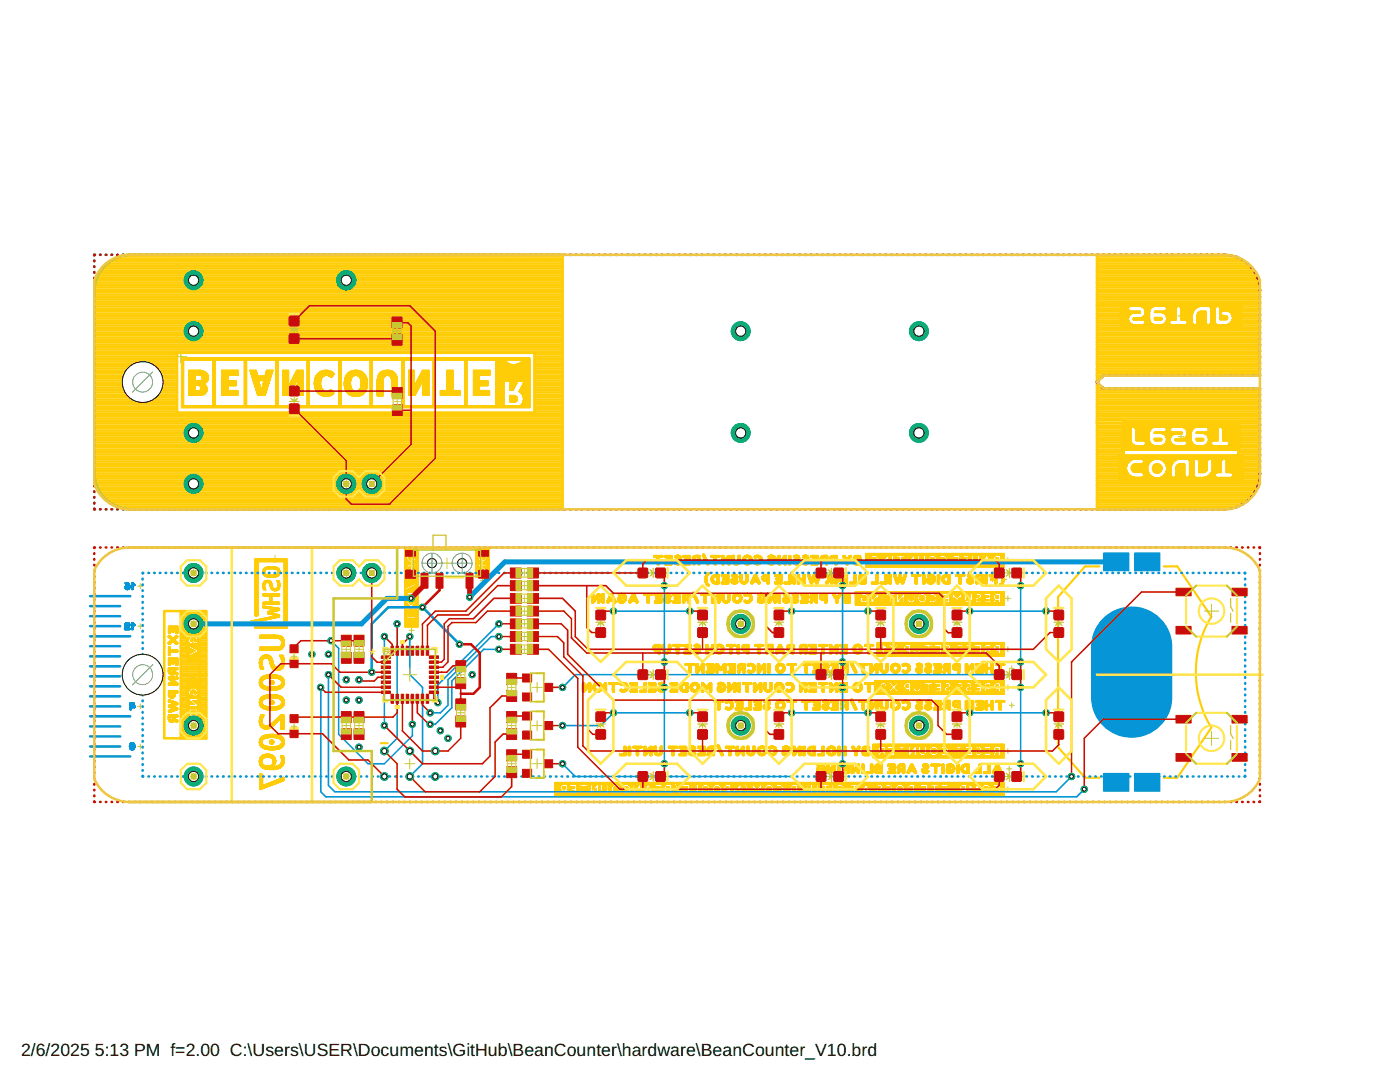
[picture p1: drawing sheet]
<svg xmlns="http://www.w3.org/2000/svg" width="279mm" height="216mm" viewBox="0 0 279 216" stroke-linecap="round" stroke-linejoin="round" font-family="sans-serif">
<defs><g id="words">
<text font-size="3.6" fill="#ffe74c" x="73.7" y="131.9">*</text>
<text font-size="3.6" fill="#c8c832" x="76.8" y="131.9">*</text>
<g font-size="3.5">
<text x="4.2" y="210.7">2/6/2025</text>
<text x="18.9" y="210.7">5:13 PM f=2.00 C:\Users\USER\Documents\GitHub\BeanCounter\hardware\BeanCounter_V10.brd</text>
</g>
</g></defs>
<g fill="none" stroke="#afd134" stroke-width=".2">
<path d="M34.9 71.2h2.4M36.1 69.9v2.5M235.1 63h1.1M235.7 62.5v1.1M235.1 93.5h1.1M235.1 87.1h1.1M235.7 86.6v1.1M235.7 93v1M27.5 116.9h1M28 116.4v1.1M54.2 111.5h1.4M54.9 110.8v1.4"/>
<path d="M95.8 115.9h1M96.3 115.4v1M170.7 119.4h1M171.2 118.9v1M172.7 111.8h1M173.2 111.3v1M197.6 115.6h1M198.1 115.1v1M199.9 115.6h1M200.4 115.1v1M200.6 111.8h1.1M200.6 119.4h1.1"/>
<path d="M201.1 111.3v1M201.1 118.9v1M27.5 124.9h1M28 124.4v1.1M34.1 134.6h1M34.6 134.1v1M38.1 125h1M38.1 135.1h1M38.6 124.5v1M38.6 134.6v1M81.6 125.8h1M82.1 125.3v1"/>
<path d="M175.3 129.6h1M175.3 137.2h1M175.8 129.1v.9M175.8 136.7v1M200.6 129.6h1.1M200.6 137.2h1.1M201.1 129.1v.9M201.1 136.7v1M201.4 133.3h1M201.9 132.8v1.1M223.8 134.1h4.1M225.8 132.1v4"/>
<path d="M27.5 148.9h1M27.5 140.9h1M28 140.4v1.1M28 148.4v1.1M80.8 152.4h2M81.8 151.4v2M174.5 149.9h1M175 149.4v1M200.6 149.9h1.1M200.6 157.5h1.1M200.9 153.4h1M201.1 149.4v1"/>
<path d="M201.1 157v1M201.4 140.7h1M201.4 152.9v1M201.9 140.2v1"/>
</g>
<g fill="none" stroke="#ffcd07" stroke-width=".51">
<path d="M18.8 59.7h93.5M18.8 59.2h93.5M18.8 58.8h93.5M18.8 58.3h93.5M18.8 57.8h93.5M18.9 57.3h93.4M18.9 56.9h93.4M19 56.4h93.3M19.1 55.9h93.2M19.1 55.9l-.3 2.1v36.5M19.3 55.4h93M19.5 55l-.4 .9"/>
<path d="M19.5 55h92.8M19.7 54.5h92.6M20 54h92.3M20.4 53.6h91.9M20.8 53.1h91.5M21.3 52.6a7 7 0 0 1 4.6-1.8h86.4v50.8h-86.4a7.1 7.1 0 0 1-7.1-7.1M21.3 52.6h91M21.3 52.6l-1.4 1.5-.4 .9M21.9 52.1h90.4M22.7 51.6h89.6M23.9 51.2h88.4M218.9 59.7h32.5"/>
<path d="M218.9 59.2h32.5M218.9 58.8h32.5M218.9 58.3h32.5M218.9 57.8h32.5M218.9 57.3h32.5M218.9 56.9h32.5M218.9 56.4h32.3M218.9 55.9h32.2M218.9 55.4h32.1M218.9 55h31.9M218.9 54.5h31.6M218.9 54h31.3"/>
<path d="M218.9 53.6h31M218.9 53.1h30.6M218.9 52.6h30.1M218.9 52.1h29.5M218.9 51.6h28.7M218.9 51.2h27.5M249 52.6a7 7 0 0 0-4.7-1.8h-25.4v9.9h27.5v5.1h-21.4v-4.8h-6.1v40.6h25.4a7.1 7.1 0 0 0 7.1-7.1M249 52.6a6.8 6.8 0 0 1 2.1 3.3M251.1 55.9l.3 2.1v17h-32.5M18.8 75h16.5M18.8 79.7h16.5M18.8 79.2h16.5"/>
<path d="M18.8 78.8h16.5M18.8 78.3h16.5M18.8 77.8h16.5M18.8 77.3h16.5M18.8 76.9h16.5M18.8 76.4h16.5M18.8 75.9h16.5M18.8 75.4h16.5M18.8 74.5h16.5M18.8 74h16.5M18.8 73.5h16.5M18.8 73.1h16.5"/>
<path d="M18.8 72.6h16.5M18.8 72.1h16.5M18.8 71.6h16.5M18.8 71.2h16.5M18.8 70.7h16.5M18.8 70.2h93.5M18.8 69.7h93.5M18.8 69.3h93.5M18.8 68.8h93.5M18.8 68.3h93.5M18.8 67.8h93.5M18.8 67.4h93.5"/>
<path d="M18.8 66.9h93.5M18.8 66.4h93.5M18.8 65.9h93.5M18.8 65.4h93.5M18.8 65h93.5M18.8 64.5h93.5M18.8 64h93.5M18.8 63.5h93.5M18.8 63.1h93.5M18.8 62.6h93.5M18.8 62.1h93.5M18.8 61.6h93.5"/>
<path d="M18.8 61.2h93.5M18.8 60.7h93.5M18.8 60.2h93.5M106.7 75h5.6M106.7 79.7h5.6M106.7 79.2h5.6M106.7 78.8h5.6M106.7 78.3h5.6M106.7 77.8h5.6M106.7 77.3h5.6M106.7 76.9h5.6M106.7 76.4h5.6"/>
<path d="M106.7 75.9h5.6M106.7 75.4h5.6M106.7 74.5h5.6M106.7 74h5.6M106.7 73.5h5.6M106.7 73.1h5.6M106.7 72.6h5.6M106.7 72.1h5.6M106.7 71.6h5.6M106.7 71.2h5.6M106.7 70.7h5.6M106.7 70.4v11.9h-71.4v-11.9h77"/>
<path d="M218.9 79.7h32.5M218.9 79.2h32.5M218.9 78.8h32.5M218.9 78.3h32.5M218.9 77.8h32.5M218.9 77.3h1.1M218.9 76.9h.7M218.9 76.4h.2M218.9 75.9h.3M218.9 75.4h.8M218.9 74.5h32.5M218.9 74h32.5"/>
<path d="M218.9 73.5h32.5M218.9 73.1h32.5M218.9 72.6h32.5M218.9 72.1h32.5M218.9 71.6h32.5M218.9 71.2h32.5M218.9 70.7h32.5M218.9 70.2h32.5M218.9 69.7h32.5M218.9 69.3h32.5M218.9 68.8h32.5M218.9 68.3h32.5"/>
<path d="M218.9 67.8h32.5M218.9 67.4h32.5M218.9 66.9h32.5M218.9 66.4h32.5M218.9 65.9h32.5M218.9 65.4h6.1M218.9 65h6.1M218.9 64.5h6.1M218.9 64h6.1M218.9 63.5h6.1M218.9 63.1h6.1M218.9 62.6h6.1"/>
<path d="M218.9 62.1h6.1M218.9 61.6h6.1M218.9 61.2h6.1M218.9 60.7h32.5M218.9 60.2h32.5M220.2 75l-1.3 1.2 1.3 1.3h31.2v17M246.4 65.4h5M246.4 65h5M246.4 64.5h5M246.4 64h5M246.4 63.5h5M246.4 63.1h5"/>
<path d="M246.4 62.6h5M246.4 62.1h5M246.4 61.6h5M246.4 61.2h5M18.8 94.5h93.5M18.8 94h93.5M18.8 93.5h93.5M18.8 93h93.5M18.8 92.6h93.5M18.8 92.1h93.5M18.8 91.6h93.5M18.8 91.1h93.5"/>
<path d="M18.8 90.7h93.5M18.8 90.2h93.5M18.8 89.7h93.5M18.8 89.2h93.5M18.8 88.8h93.5M18.8 88.3h93.5M18.8 87.8h93.5M18.8 87.3h93.5M18.8 86.9h93.5M18.8 86.4h93.5M18.8 85.9h93.5M18.8 85.4h93.5"/>
<path d="M18.8 85h93.5M18.8 84.5h93.5M18.8 84h93.5M18.8 83.5h93.5M18.8 83.1h93.5M18.8 82.6h93.5M18.8 82.1h16.5M18.8 81.6h16.5M18.8 81.2h16.5M18.8 80.7h16.5M18.8 80.2h16.5M18.8 95h93.5"/>
<path d="M18.9 95.4h93.4M19 95.9h93.3M19.1 96.4h93.2M19.2 96.9h93.1M19.4 97.3h92.9M19.6 97.8h92.7M19.9 98.3h92.4M20.3 98.8h92M20.6 99.3h91.7M21.1 99.7h91.2M106.7 82.1h5.6M106.7 81.6h5.6"/>
<path d="M106.7 81.2h5.6M106.7 80.7h5.6M106.7 80.2h5.6M218.9 83.8h5.4v12.5h22.8v-12h-28.2M218.9 99.7h30.3M218.9 99.3h30.7M218.9 98.8h31.1M218.9 98.3h31.4M218.9 97.8h31.7M218.9 97.3h31.9M218.9 96.9h32.1M218.9 96.4h32.3"/>
<path d="M218.9 95.9h5.4M218.9 95.4h5.4M218.9 95h5.4M218.9 94.5h5.4M218.9 94h5.4M218.9 93.5h5.4M218.9 93h5.4M218.9 92.6h5.4M218.9 92.1h5.4M218.9 91.6h5.4M218.9 91.1h5.4M218.9 90.7h5.4"/>
<path d="M218.9 90.2h5.4M218.9 89.7h5.4M218.9 89.2h5.4M218.9 88.8h5.4M218.9 88.3h5.4M218.9 87.8h5.4M218.9 87.3h5.4M218.9 86.9h5.4M218.9 86.4h5.4M218.9 85.9h5.4M218.9 85.4h5.4M218.9 85h5.4"/>
<path d="M218.9 84.5h5.4M218.9 83.5h32.5M218.9 83.1h32.5M218.9 82.6h32.5M218.9 82.1h32.5M218.9 81.6h32.5M218.9 81.2h32.5M218.9 80.7h32.5M218.9 80.2h32.5M224.3 84h27.1M247.1 95.9h4.2M247.1 95.4h4.3"/>
<path d="M247.1 95h4.3M247.1 94.5h4.3M247.1 94h4.3M247.1 93.5h4.3M247.1 93h4.3M247.1 92.6h4.3M247.1 92.1h4.3M247.1 91.6h4.3M247.1 91.1h4.3M247.1 90.7h4.3M247.1 90.2h4.3M247.1 89.7h4.3"/>
<path d="M247.1 89.2h4.3M247.1 88.8h4.3M247.1 88.3h4.3M247.1 87.8h4.3M247.1 87.3h4.3M247.1 86.9h4.3M247.1 86.4h4.3M247.1 85.9h4.3M247.1 85.4h4.3M247.1 85h4.3M247.1 84.5h4.3M21.7 100.2h90.6"/>
<path d="M22.4 100.7h89.9M23.4 101.2h88.9M218.9 101.2h27.9M218.9 100.7h28.9M218.9 100.2h29.7M32.8 121.9h8.4v25.4h-8.4zM36.1 121.9v25.4M36.1 135.9h5.1M36.1 139.7h1.3M36.1 139.2h1.3M36.1 138.7h1.3M36.1 138.3h1.3"/>
<path d="M36.1 137.8h1.3M36.1 137.3h1.3M36.1 136.8h1.3M36.1 136.4h1.3M36.1 135.4h5.1M36.1 134.9h5.1M36.1 134.5h5.1M36.1 134h5.1M36.1 133.5h5.1M36.1 133h5.1M36.1 132.6h5.1M36.1 132.1h5.1"/>
<path d="M36.1 131.6h1.3M36.1 131.1h1.3M36.1 130.7h1.3M36.1 130.2h1.3M36.1 129.7h1.3M36.1 129.2h1.3M36.1 128.8h1.3M36.1 128.3h1.3M36.1 127.8h1.3M36.1 127.3h1.3M36.1 126.9h1.3M36.1 126.4h1.3"/>
<path d="M36.1 125.9h1.3M36.1 125.4h5.1M36.1 124.9h5.1M36.1 124.5h5.1M36.1 124h5.1M36.1 123.5h5.1M36.1 123h5.1M36.1 122.6h5.1M36.1 122.1h5.1M39.9 134.6h1.3M39.9 131.8h-2.5v-6h2.5v18.2h-2.5v-8.1M39.9 139.7h1.3"/>
<path d="M39.9 139.2h1.3M39.9 138.7h1.3M39.9 138.3h1.3M39.9 137.8h1.3M39.9 137.3h1.3M39.9 136.8h1.3M39.9 136.4h1.3M39.9 131.6h1.3M39.9 131.1h1.3M39.9 130.7h1.3M39.9 130.2h1.3M39.9 129.7h1.3"/>
<path d="M39.9 129.2h1.3M39.9 128.8h1.3M39.9 128.3h1.3M39.9 127.8h1.3M39.9 127.3h1.3M39.9 126.9h1.3M39.9 126.4h1.3M39.9 125.9h1.3M36.1 146.9h5.1M36.1 146.4h5.1M36.1 145.9h5.1M36.1 145.4h5.1"/>
<path d="M36.1 144.9h5.1M36.1 144.5h5.1M36.1 144h1.3M36.1 143.5h1.3M36.1 143h1.3M36.1 142.6h1.3M36.1 142.1h1.3M36.1 141.6h1.3M36.1 141.1h1.3M36.1 140.7h1.3M36.1 140.2h1.3M39.9 144h1.3"/>
<path d="M39.9 143.5h1.3M39.9 143h1.3M39.9 142.6h1.3M39.9 142.1h1.3M39.9 141.6h1.3M39.9 141.1h1.3M39.9 140.7h1.3M39.9 140.2h1.3"/>
</g>
<path d="M219.5 113h-2.9l-5.4 6.1v30l5.4 6.1h2.9M232.2 113h2.7l6.8 10a21.4 21.4 0 0 0 0 22.2l-6.8 10h-2.7M76 148.3h1.4" fill="none" stroke="#ffcd07" stroke-width=".42"/>
<g fill="none" stroke="#ffcd07" stroke-width=".2">
<path d="M36.2 71.5v9.9h69.5v-.2M36.2 71.5l.1-.1 .4 .4-.1 9.1M36.2 71.9h69.5M36.2 72h.4M36.2 72.8h.4M36.2 76.1h.4M36.2 77.9h.4M36.2 80h.4M36.2 79.9h.4M36.2 79.8h.4M36.2 79.7h.4M36.2 79.6h.4"/>
<path d="M36.2 79.5h.4M36.2 79.4h.4M36.2 79.3h.4M36.2 79.2h.4M36.2 79.1h.4M36.2 79h.4M36.2 78.9h.4M36.2 78.8h.4M36.2 78.7h.4M36.2 78.6h.4M36.2 78.5h.4M36.2 78.4h.4"/>
<path d="M36.2 78.3h.4M36.2 78.2h.4M36.2 78.1h.4M36.2 78h.4M36.2 77.8h.4M36.2 77.7h.4M36.2 77.6h.4M36.2 77.5h.4M36.2 77.4h.4M36.2 77.3h.4M36.2 77.2h.4M36.2 77.1h.4"/>
<path d="M36.2 77h.4M36.2 76.9h.4M36.2 76.8h.4M36.2 76.7h.4M36.2 76.6h.4M36.2 76.5h.4M36.2 76.4h.4M36.2 76.3h.4M36.2 76.2h.4M36.2 76h.4M36.2 75.9h.4M36.2 75.8h.4"/>
<path d="M36.2 75.7h.4M36.2 75.6h.4M36.2 75.5h.4M36.2 75.4h.4M36.2 75.3h.4M36.2 75.2h.4M36.2 75.1h.4M36.2 75h.4M36.2 74.9h.4M36.2 74.8h.4M36.2 74.7h.4M36.2 74.6h.4"/>
<path d="M36.2 74.5h.4M36.2 74.4h.4M36.2 74.3h.4M36.2 74.2h.4M36.2 74.1h.4M36.2 74h.4M36.2 73.9h.4M36.2 73.8h.4M36.2 73.7h.4M36.2 73.6h.4M36.2 73.5h.4M36.2 73.4h.4"/>
<path d="M36.2 73.3h.4M36.2 73.2h.4M36.2 73.1h.4M36.2 73h.4M36.2 72.9h.4M36.2 72.7h.4M36.2 72.6h.4M36.2 72.5h.4M36.2 72.4h.4M36.2 72.3h.4M36.2 72.2h.4M36.2 72.1h.4"/>
<path d="M36.2 71.8h69.5M36.2 71.7l69.5 .1M36.2 71.7h69.5M36.2 71.6l69.5 .1M36.2 71.6h69.5M36.2 71.5l69.5 .1M36.2 71.5h69.5M36.3 71.4h69.3M36.7 71.9h-.5M37.7 76.1h3.7M37.7 77.9h1.2M37.7 78.4h3.4"/>
<path d="M37.7 78h3.6M37.7 77.8h1.2M37.7 77.7h1.2M37.7 77.6h1.2M37.7 77.5h1.2M37.7 77.4h1.2M37.7 77.3h1.2M37.7 77.2h1.2M37.7 77.1h1.2M37.7 77h1.2M37.7 76.9h3.4M37.7 76.9h3.3"/>
<path d="M37.7 76.8h3.3M37.7 76.7h3.2M37.7 76.6h3.1M37.7 76.6h3M37.7 76.5h3.1M37.7 76.5h3.2M37.7 76.4h3.3M37.7 76.4h3.4M37.7 76.3h3.4M37.7 76.3h3.5M37.7 76.2h3.6M37.7 76.1h3.6"/>
<path d="M37.7 76h3.7M37.7 75.9h1.2M37.7 75.8h1.2M37.7 75.7h1.2M37.7 75.6h1.2M37.7 75.5h1.2M37.7 75.4h1.2M37.7 75.3h1.2M37.7 75.2h1.2M37.7 75.1h1.2M37.7 75h1.2M37.7 74.9h1.2"/>
<path d="M37.7 74.8h1.2M37.7 74.7l3.8 .1M37.7 74.7h3.7M37.7 74.6h3.7M37.7 74.5h3.6M37.7 74.4l3.6 .1M37.7 74.4h3.5M37.7 74.3l3.4 .1M37.7 74.3h3.4M37.7 74.2l3.3 .1M37.7 74.2h3.3M37.7 74.1h3.2"/>
<path d="M37.7 74.1h3.1M37.7 74l3 .1M37.7 74h2.8M37.7 73.9l2.6 .1M38.9 74.8v1.2M38.9 77h-1.2M39 76.9l-.1 1.1h.2M39.5 74.8h.2M39.5 76.9l.3 .1M39.6 74.8h1.9M39.7 74.8l.5 .2 .2 .3M39.8 77h1.3"/>
<path d="M39.8 77h.1M39.8 73.9h.4M39.9 77.9h1.4M39.9 77h1.3M39.9 77l.1 .1M39.9 74.9h1.6M40 77.1h1.2M40 77.9h1.3M40 77.1l.1 .2M40 77.1h.1M40 77.8h1.3M40 77.2h1.2"/>
<path d="M40.1 77.7h1.2M40.1 77.8l-.7 .2M40.1 77.2l1.2 .1M40.1 77.6h1.2M40.1 77.3h1.2M40.1 74.9l1.4 .1M40.1 77.3l.1 .1M40.1 77.5h1.2M40.1 77.4h1.2M40.1 77.6v.2M40.2 77.4h1.1M40.2 77.4l-.1 .2"/>
<path d="M40.2 75.9h1.3M40.2 75h1.3M40.2 75.9l.5 .6M40.2 75.9l-.3 .1M40.2 73.9h-2.5v5h2.2M40.2 73.9l.2 .1M40.2 78.9h-2.5M40.2 75l1.4 .1M40.2 78.9h-.4M40.3 75.1h1.3M40.3 75.8l-.1 .1M40.3 75.7h1.2"/>
<path d="M40.3 78.8h-2.6M40.3 75.6h1.2M40.3 75.2h1.3M40.4 74l.5 .1M40.4 75.5h1.2M40.4 75.3h1.2M40.4 75.6l-.1 .2M40.4 75.3v.1M40.4 75.4h1.2M40.4 75.4v.2M40.6 78.8h-2.9M40.6 78.8l-.4 .1"/>
<path d="M40.7 78.7h-3M40.7 76.5v.1M40.7 76.6l-.7 .5M40.7 76.6l.2 .1M40.7 76.6h.1M40.9 74.1l.1 .1M40.9 78.6l-3.2 .1M40.9 76.7l.3 .4M40.9 78.6h-3.2M41 78.5h-3.3M41 74.2l.3 .3M41 78.5l-.4 .3"/>
<path d="M41.1 76.4l-.4 .1M41.1 78.4h-3.4M41.2 78.3h-3.5M41.2 78.3l-.2 .2M41.2 78.2l-3.5 .1M41.2 76.3l-.1 .1M41.2 77.1l.1 .2M41.2 78.2h-3.5M41.3 78.1h-3.6M41.3 74.5l.1 .2M41.3 78.1l-.1 .2M41.3 77.3v.2"/>
<path d="M41.3 78v.1M41.3 77.9l-1.6 .1M41.3 77.5v.3M41.3 77.8v.2M41.4 74.7l.1 .2M41.5 75.9h-1.5M41.5 75.9h-1.4M41.5 74.8h-3.8M41.5 75.8l-.3 .5M41.5 75.8h-1.2M41.5 74.9l.1 .2M41.5 75.7h-1.2"/>
<path d="M41.6 75.6h-1.2M41.6 75.1v.2M41.6 75.5h-1.2M41.6 75.3v.2M41.6 75.5l-.1 .3M42.5 71.8v9M42.5 72.8h.4M42.5 76.1h.4M42.5 77.9h.4M42.5 80h.4M42.5 79.9h.4M42.5 79.8h.4"/>
<path d="M42.5 79.7h.4M42.5 79.6h.4M42.5 79.5h.4M42.5 79.4h.4M42.5 79.3h.4M42.5 79.2h.4M42.5 79.1h.4M42.5 79h.4M42.5 78.9h.4M42.5 78.8h.4M42.5 78.7h.4M42.5 78.6h.4"/>
<path d="M42.5 78.5h.4M42.5 78.4h.4M42.5 78.3h.4M42.5 78.2h.4M42.5 78.1h.4M42.5 78h.4M42.5 77.8h.4M42.5 77.7h.4M42.5 77.6h.4M42.5 77.5h.4M42.5 77.4h.4M42.5 77.3h.4"/>
<path d="M42.5 77.2h.4M42.5 77.1h.4M42.5 77h.4M42.5 76.9h.4M42.5 76.8h.4M42.5 76.7h.4M42.5 76.6h.4M42.5 76.5h.4M42.5 76.4h.4M42.5 76.3h.4M42.5 76.2h.4M42.5 76h.4"/>
<path d="M42.5 75.9h.4M42.5 75.8h.4M42.5 75.7h.4M42.5 75.6h.4M42.5 75.5h.4M42.5 75.4h.4M42.5 75.3h.4M42.5 75.2h.4M42.5 75.1h.4M42.5 75h.4M42.5 74.9h.4M42.5 74.8h.4"/>
<path d="M42.5 74.7h.4M42.5 74.6h.4M42.5 74.5h.4M42.5 74.4h.4M42.5 74.3h.4M42.5 74.2h.4M42.5 74.1h.4M42.5 74h.4M42.5 73.9h.4M42.5 73.8h.4M42.5 73.7h.4M42.5 73.6h.4"/>
<path d="M42.5 73.5h.4M42.5 73.4h.4M42.5 73.3h.4M42.5 73.2h.4M42.5 73.1h.4M42.5 73h.4M42.5 72.9h.4M42.5 72.7h.4M42.5 72.6h.4M42.5 72.5h.4M42.5 72.4h.4M42.5 72.3h.4"/>
<path d="M42.5 72.2h.4M42.5 72.1h.4M42.9 72h-.4h.4M42.9 72v8.8M42.9 71.9l-.4 .1M43 71.9h-.5M43 71.8l-.1 .2M44.3 76.1h2.9M44.3 77.9h1.2M44.3 78.8h3.2M44.3 78.7h3.2M44.3 78.6h3.2"/>
<path d="M44.3 78.5h3.2M44.3 78.4h3.2M44.3 78.3h3.2M44.3 78.2h3.2M44.3 78.1h3.2M44.3 78h3.2M44.3 77.9l3.2 .1M44.3 77.8h1.2M44.3 77.7h1.2M44.3 77.6h1.2M44.3 77.5h1.2M44.3 77.4h1.2"/>
<path d="M44.3 77.3h1.2M44.3 77.2h1.2M44.3 77.1h1.2M44.3 76.9h2.9M44.3 76.8h2.9M44.3 76.7h2.9M44.3 76.6h2.9M44.3 76.5h2.9M44.3 76.4h2.9M44.3 76.3h2.9M44.3 76.2h2.9M44.3 76h2.9"/>
<path d="M44.3 76h2.8M44.3 75.9h1.3M44.3 75.9h1.2M44.3 75.8h1.2M44.3 75.7h1.2M44.3 75.6h1.2M44.3 75.5h1.2M44.3 75.4h1.2M44.3 75.3h1.2M44.3 75.2h1.2M44.3 75.1h1.2M44.3 75h1.2"/>
<path d="M44.3 74.8h3.2M44.3 74.7h3.2M44.3 74.6h3.2M44.3 74.5h3.2M44.3 74.4h3.2M44.3 74.3h3.2M44.3 74.2h3.2M44.3 74.1h3.2M44.3 74h3.2M44.3 73.9h3.2M45.5 75v.9l.1 .1M45.5 77.1v.7"/>
<path d="M45.5 77.8v.1M45.5 74.9l-1.2 .1M45.5 77h-1.2M45.5 74.9v.1M45.6 77l-.1 .1M47.1 76h.1M47.1 77h-2.8M47.2 76.9h-2.9M47.2 76v.9M47.2 76.9l-.2 .1M47.3 77.9l.2 .1M47.5 78.9h-3.2"/>
<path d="M47.5 78v.9M47.5 74v-.1h-3.2v5h3.2M47.5 74.7v.2h-3.2M47.5 74.8h-3.2M47.5 74v.7M48.7 71.8l.1 .2M48.7 71.9h.6M48.8 72v8.8M48.8 72h.4v8.8M48.8 72.8h.4M48.8 76.1h.4M48.8 77.9h.4"/>
<path d="M48.8 80h.4M48.8 79.9h.4M48.8 79.8h.4M48.8 79.7h.4M48.8 79.6h.4M48.8 79.5h.4M48.8 79.4h.4M48.8 79.3h.4M48.8 79.2h.4M48.8 79.1h.4M48.8 79h.4M48.8 78.9h.4"/>
<path d="M48.8 78.8h.4M48.8 78.7h.4M48.8 78.6h.4M48.8 78.5h.4M48.8 78.4h.4M48.8 78.3h.4M48.8 78.2h.4M48.8 78.1h.4M48.8 78h.4M48.8 77.8h.4M48.8 77.7h.4M48.8 77.6h.4"/>
<path d="M48.8 77.5h.4M48.8 77.4h.4M48.8 77.3h.4M48.8 77.2h.4M48.8 77.1h.4M48.8 77h.4M48.8 76.9h.4M48.8 76.8h.4M48.8 76.7h.4M48.8 76.6h.4M48.8 76.5h.4M48.8 76.4h.4"/>
<path d="M48.8 76.3h.4M48.8 76.2h.4M48.8 76h.4M48.8 75.9h.4M48.8 75.8h.4M48.8 75.7h.4M48.8 75.6h.4M48.8 75.5h.4M48.8 75.4h.4M48.8 75.3h.4M48.8 75.2h.4M48.8 75.1h.4"/>
<path d="M48.8 75h.4M48.8 74.9h.4M48.8 74.8h.4M48.8 74.7h.4M48.8 74.6h.4M48.8 74.5h.4M48.8 74.4h.4M48.8 74.3h.4M48.8 74.2h.4M48.8 74.1h.4M48.8 74h.4M48.8 73.9h.4"/>
<path d="M48.8 73.8h.4M48.8 73.7h.4M48.8 73.6h.4M48.8 73.5h.4M48.8 73.4h.4M48.8 73.3h.4M48.8 73.2h.4M48.8 73.1h.4M48.8 73h.4M48.8 72.9h.4M48.8 72.7h.4M48.8 72.6h.4"/>
<path d="M48.8 72.5h.4M48.8 72.4h.4M48.8 72.3h.4M48.8 72.2h.4M48.8 72.1h.4M48.8 72h.4M49.2 71.9h-.5M49.3 71.8l-.1 .2h-.4M49.9 74h1.3M49.9 73.9h1.2M50 74.1h1.2M50 74.2h1.2"/>
<path d="M50 74.3h1.2M50 74.2l1.2 .1M50 74.4h1.2M50.1 74.4h1.2M50.1 74.5h1.2M50.1 74.6h1.2M50.1 74.7h1.2M50.1 74.7l1.3 .1M50.2 74.8h1.2M50.2 74.9h1.2M50.2 74.9l1.2 .1M50.2 75h3.9"/>
<path d="M50.2 75h1.2M50.2 75.1h3.9M50.3 75.1h3.8M50.3 75.2h3.8M50.3 75.3h3.7M50.4 75.4h3.6M50.4 75.5h3.6M50.4 75.6h3.6M50.4 75.6h3.5M50.4 75.7h3.5M50.5 75.8h3.4M50.5 75.7h3.4"/>
<path d="M50.5 75.9h3.3M50.5 76h3.3M50.5 76h1.2M50.6 76.1h1.1M50.6 76.2h1.1M50.6 76.3h1.1M50.7 76.4h1.1M50.7 76.4l1.1 .1M50.7 76.5h1.1M50.7 76.6h1.1M50.7 76.7h1.1M50.8 76.7h1"/>
<path d="M50.8 76.8h1.1M50.8 76.9h1.1M50.8 77h1.1M50.9 77.1h1M50.9 77h1M50.9 77.1l1 .1M50.9 77.2h1M50.9 77.3h1.1M50.9 77.2h1.1M51 77.4h1M51 73.9h.1M51 77.5h1"/>
<path d="M51 77.6h1M51.1 77.7h1M51.1 77.8h1M51.1 77.9h1M51.1 73.9l.3 1M51.1 73.9h-1.2l1.5 5M51.2 78h2M51.2 78.2h1.9M51.2 78.3h1.9M51.3 78.4h1.8M51.3 78.4h1.7M51.3 78.5h1.7"/>
<path d="M51.3 78.6h1.7M51.4 78.6h1.6M51.4 78.7h1.6M51.4 78.8h1.5M51.4 74.9l.3 1.1M51.4 78.9h1.5M51.7 76l.2 1.2M51.9 77.2l.3 .8M52.2 77.9h1M52.2 77.8h1M52.2 77.8h1.1M52.3 77.6h1"/>
<path d="M52.3 77.5h1M52.3 77.4h1.1M52.3 77.3h1.1M52.4 77.1h1.1M52.4 77h1.1M52.4 76.9h1.1M52.5 76.7h1.1M52.5 76.8l-.3 1.2M52.5 76.6h1.1M52.5 76.5h1.2M52.5 76h.2l-.2 .8M52.6 76.3h1.1"/>
<path d="M52.6 76.2h1.1M52.6 76.2h1.2M52.6 76.1h1.2M52.9 78.8l-1.5 .1M52.9 78.8h-1.5M52.9 75h1.2M52.9 74.9h1.2M53 74.8h1.2M53 74.6h1.3M53 74.5h1.3M53 78.5h-1.7M53.1 74.4h1.2"/>
<path d="M53.1 78.3h-1.8M53.1 74.3h1.2M53.1 74.2h1.3M53.1 74.1h1.3M53.1 78.1h-1.9M53.2 78.1h-2M53.2 74h1.2M53.2 73.9h1.2M53.2 73.9h1.3l-.1 .1M53.2 74l-.3 1h-.2M53.2 77.9l-1 .1M53.2 73.9v.1"/>
<path d="M53.3 77.7h-1.1M53.3 77.6h-1M53.3 77.5h-1M53.4 77.4h-1.1M53.4 77.3h-1.1M53.4 77.2l-1.1 .1M53.4 77.2h-1M53.5 77.1h-1.1M53.5 77h-1.1M53.6 76.8l-1.1 .1M53.6 76.8h-1.1M53.7 76.5l-1.2 .1"/>
<path d="M53.7 76.4l-1.1 .1M53.7 76.4h-1.1M53.8 76.1l-1.2 .1M53.8 76l-1.1 .1M54.2 74.9h-1.3M54.2 74.8h-1.2M54.2 74.7l-1.2 .1M54.2 74.7h-1.2M54.3 74.5h-1.3M54.3 74.4l-1.3 .1M54.4 74.3h-1.3M54.4 74l-1.5 4.8"/>
<path d="M54.4 74l-1.3 .1M55 71.8l.1 .2M55.1 72v8.8M55.1 72.8h.4M55.1 76.1h.4M55.1 77.9h.4M55.1 80h.4M55.1 79.9h.4M55.1 79.8h.4M55.1 79.7h.4M55.1 79.6h.4M55.1 79.5h.4"/>
<path d="M55.1 79.4h.4M55.1 79.3h.4M55.1 79.2h.4M55.1 79.1h.4M55.1 79h.4M55.1 78.9h.4M55.1 78.8h.4M55.1 78.7h.4M55.1 78.6h.4M55.1 78.5h.4M55.1 78.4h.4M55.1 78.3h.4"/>
<path d="M55.1 78.2h.4M55.1 78.1h.4M55.1 78h.4M55.1 77.8h.4M55.1 77.7h.4M55.1 77.6h.4M55.1 77.5h.4M55.1 77.4h.4M55.1 77.3h.4M55.1 77.2h.4M55.1 77.1h.4M55.1 77h.4"/>
<path d="M55.1 76.9h.4M55.1 76.8h.4M55.1 76.7h.4M55.1 76.6h.4M55.1 76.5h.4M55.1 76.4h.4M55.1 76.3h.4M55.1 76.2h.4M55.1 76h.4M55.1 75.9h.4M55.1 75.8h.4M55.1 75.7h.4"/>
<path d="M55.1 75.6h.4M55.1 75.5h.4M55.1 75.4h.4M55.1 75.3h.4M55.1 75.2h.4M55.1 75.1h.4M55.1 75h.4M55.1 74.9h.4M55.1 74.8h.4M55.1 74.7h.4M55.1 74.6h.4M55.1 74.5h.4"/>
<path d="M55.1 74.4h.4M55.1 74.3h.4M55.1 74.2h.4M55.1 74.1h.4M55.1 74h.4M55.1 73.9h.4M55.1 73.8h.4M55.1 73.7h.4M55.1 73.6h.4M55.1 73.5h.4M55.1 73.4h.4M55.1 73.3h.4"/>
<path d="M55.1 73.2h.4M55.1 73.1h.4M55.1 73h.4M55.1 72.9h.4M55.1 72.7h.4M55.1 72.6h.4M55.1 72.5h.4M55.1 72.4h.4M55.1 72.3h.4M55.1 72.2h.4M55.1 72.1h.4M55.1 72h.4"/>
<path d="M55.5 72h-.4M55.5 72v8.8M55.5 71.9l-.5 .1M55.5 71.8v.2M55.5 71.9h-.5M56.5 76.1h1.1M56.5 77.9h1.7M56.5 78.7h1.3M56.5 78.3h1.5M56.5 78h1.7M56.5 77.6h1.9M56.5 77.4h2"/>
<path d="M56.5 77.3h2M56.5 77.2h1M56.5 77.1h1M56.5 77h1M56.5 76.9h1M56.5 76.8h1M56.5 76.7h1M56.5 76.6h1.1M56.5 76.5h1.1M56.5 76.4h1.1M56.5 76.3h1.1M56.5 76.2h1.1"/>
<path d="M56.5 76h1.1M56.5 75.9h1.1M56.5 75.8h1.1M56.5 75.7h1.1M56.5 75.6h1.1M56.5 75.5h1.1M56.5 75.4h1.1M56.5 75.3h1.1M56.5 75.2h1.1M56.5 75.1h1.1M56.5 75h1.1M56.5 74.9h1.1"/>
<path d="M56.5 74.8h1.1M56.5 74.7h1.1M56.5 74.6h1.1M56.5 74.5h1.1M56.5 74.4h1.1M56.5 74.3h1.1M56.5 74.2h1.1M56.5 74.1h1.1M56.5 74h1.1M56.5 73.9l1.1 .1M57.5 77.1h-1M57.5 76.9h-1"/>
<path d="M57.6 76.7h-1.1M57.6 76.5h-1.1M57.6 74l-1.1-.1v5h1.2M57.6 77.2h1M57.6 74v2M57.6 76v.5M57.7 76.9h1M57.7 78.9h-1.2M57.7 76.9h1.1M57.7 78.8h-1.2M57.8 78.8h-1.3M57.8 78.7h-1.3"/>
<path d="M57.8 78.6l-1.3 .1M57.8 76.6h1.1M57.9 78.6h-1.4M57.9 76.5h1M57.9 78.5h-1.4M58 78.4h-1.5M58 76.4h1M58 76.3h1M58 76.3l-.5 1.1 .1-.9M58 76.2h1.1M58.1 78.2h-1.6M58.1 78.1h-1.6"/>
<path d="M58.2 78h-1.7M58.2 75.9h1M58.2 77.9l-1.7 .1M58.3 77.8h-1.8M58.3 75.7h1M58.3 77.7h-1.8M58.3 75.6h1M58.4 77.7h-1.9M58.4 77.5h-1.9M58.4 75.4h2.1M58.5 75.4h2M58.5 75.3h2"/>
<path d="M58.5 75.2h2M58.5 77.3h-2M58.6 77.2l-1 .1M58.6 75.1h1.9M58.6 77.1l-1 .1M58.6 75h1.9M58.7 77.1h-1.1M58.7 75h1.8M58.7 77h-1M58.7 74.9h1.8M58.7 74.8h1.8M58.8 74.8h1.7"/>
<path d="M58.8 76.8l-1.1 .1M58.8 74.7h1.7M58.8 76.8h-1M58.8 76.7l-1 .1M58.9 76.7h-1.1M58.9 74.6h1.6M58.9 76.6h-1.1M58.9 74.5h1.6M58.9 76.5l-1 .1M58.9 76.5l-1.2 2.4h-.1M59 74.4h1.5M59 76.4l-1.1 .1"/>
<path d="M59 74.3h1.5M59.1 76.3h-1.1M59.1 74.2h1.4M59.1 74.1h1.4M59.1 76.1h-1M59.1 74h1.4M59.2 76l-1.1 .1M59.2 76h-1.1M59.2 74h1.3M59.2 73.9h1.3v5l-1.2-.1M59.2 75.9h-1M59.2 73.9h1.3"/>
<path d="M59.2 73.9l-1.2 2.4M59.2 75.8l-1 .1M59.3 75.8h-1M59.3 75.7l-1 .1M59.3 77.9h1.2M59.3 78.8h1.2M59.3 78.7h1.2M59.3 78.6h1.2M59.3 78.5h1.2M59.3 78.4h1.2M59.3 78.3h1.2M59.3 78.2h1.2"/>
<path d="M59.3 78.1h1.2M59.3 78h1.2M59.3 77.8h1.2M59.3 77.7h1.2M59.3 77.6h1.2M59.3 77.5h1.2M59.3 77.4h1.2M59.3 77.3h1.2M59.3 77.2h1.2M59.3 77.1h1.2M59.3 77h1.2M59.3 77.2v1.6"/>
<path d="M59.3 78.9h1.2M59.3 76.9h1.2M59.3 76.8h1.2M59.3 76.7h1.2M59.3 77v.2M59.4 76.7h1.1M59.4 76.6h1.1M59.4 76.5h1.1M59.4 76.4h1.1M59.4 76.3h1.1M59.4 75.6h-1.1M59.4 76.7l-.1 .3"/>
<path d="M59.4 76.2h1.1M59.4 75.5h-1M59.4 76.3v.4M59.4 76.1h1.1M59.4 76h1.1M59.4 73.9h-.2M59.4 75.5l.1-.1-.1 .5M59.4 75.5l-.5 1M59.4 75.9h1.1M59.4 75.9v.4M59.4 75.8h1.1M59.4 75.7h1.1"/>
<path d="M59.4 75.6h1.1M59.5 75.5h1M60.5 75.4l-2.1 .1M61.3 71.8v.2M61.3 71.9h.5M61.3 72v8.8M61.3 72h.5M61.3 72.8h.5M61.3 76.1h.5M61.3 77.9h.5M61.3 80h.5M61.3 79.9h.5"/>
<path d="M61.3 79.8h.5M61.3 79.7h.5M61.3 79.6h.5M61.3 79.5h.5M61.3 79.4h.5M61.3 79.3h.5M61.3 79.2h.5M61.3 79.1h.5M61.3 79h.5M61.3 78.9h.5M61.3 78.8h.5M61.3 78.7h.5"/>
<path d="M61.3 78.6h.5M61.3 78.5h.5M61.3 78.4h.5M61.3 78.3h.5M61.3 78.2h.5M61.3 78.1h.5M61.3 78h.5M61.3 77.8h.5M61.3 77.7h.5M61.3 77.6h.5M61.3 77.5h.5M61.3 77.4h.5"/>
<path d="M61.3 77.3h.5M61.3 77.2h.5M61.3 77.1h.5M61.3 77h.5M61.3 76.9h.5M61.3 76.8h.5M61.3 76.7h.5M61.3 76.6h.5M61.3 76.5h.5M61.3 76.4h.5M61.3 76.3h.5M61.3 76.2h.5"/>
<path d="M61.3 76h.5M61.3 75.9h.5M61.3 75.8h.5M61.3 75.7h.5M61.3 75.6h.5M61.3 75.5h.5M61.3 75.4h.5M61.3 75.3h.5M61.3 75.2h.5M61.3 75.1h.5M61.3 75h.5M61.3 74.9h.5"/>
<path d="M61.3 74.8h.5M61.3 74.7h.5M61.3 74.6h.5M61.3 74.5h.5M61.3 74.4h.5M61.3 74.3h.5M61.3 74.2h.5M61.3 74.1h.5M61.3 74h.5M61.3 73.9h.5M61.3 73.8h.5M61.3 73.7h.5"/>
<path d="M61.3 73.6h.5M61.3 73.5h.5M61.3 73.4h.5M61.3 73.3h.5M61.3 73.2h.5M61.3 73.1h.5M61.3 73h.5M61.3 72.9h.5M61.3 72.7h.5M61.3 72.6h.5M61.3 72.5h.5M61.3 72.4h.5"/>
<path d="M61.3 72.3h.5M61.3 72.2h.5M61.3 72.1h.5M61.8 72v8.8h-.5M61.8 71.8v.2M62.7 76.5h1.3M62.7 76.4h1.3M62.7 76.5l.1 .4M62.7 76.1h1.3M62.7 76.7h1.3M62.7 76.6h1.3M62.7 76.3h1.3"/>
<path d="M62.7 76.2h1.3M62.7 76.3v.2M62.7 76.1v.2M62.8 76.9h1.2M62.8 76.8h1.2M62.8 75.9h1.2M62.8 76.9v.2M62.8 77.1h1.3M62.8 77h1.3M62.8 77h1.2M62.8 75.8h1.3M62.8 77.1v.2"/>
<path d="M62.8 75.9l-.1 .2M62.8 77.2h1.3M62.8 75.7h1.3M62.8 75.7v.2M62.8 77.3h1.3M62.8 77.3l.1 .1M62.8 77.4h1.4M62.9 77.4h1.3M62.9 77.4l.1 .4M62.9 75.5l-.1 .2M62.9 77.5l1.4 .1M62.9 77.5h1.3"/>
<path d="M62.9 77.6h1.4M62.9 75.3h1.4M62.9 75.3v.2M62.9 77.7h1.5M63 77.7h1.4M63 77.8h1.5M63 77.8l.2 .3M63 77.8l1.5 .1M63 77.9h1.6M63 75l-.1 .3M63.1 77.9l1.6 .1M63.1 78h1.7"/>
<path d="M63.1 78h1.8M63.2 78.1h3.2M63.2 78.1l.1 .1M63.2 74.8l-.2 .2M63.2 78.2h3.3M63.3 74.7h3.4M63.3 78.2l.1 .1M63.3 78.2l3.2 .1M63.3 78.3h3.2M63.4 78.3h3.2M63.4 74.6h3.3M63.4 74.6l-.2 .2"/>
<path d="M63.4 78.3l.2 .3M63.4 78.4h3.2M63.4 74.5h3.3M63.5 78.4h3.1M63.5 74.5h3.2M63.5 74.5l-.1 .1M63.5 78.5h3.1M63.5 74.5h3.1M63.6 74.4h2.9M63.6 78.6h2.9M63.6 78.6l.2 .1M63.7 78.6h2.8"/>
<path d="M63.7 74.3h2.7M63.8 78.7h2.6M63.8 78.7l1.1 .4M63.8 74.3h2.6M63.8 74.2h2.5M63.9 78.8h2.4M63.9 74.2l-.4 .3M63.9 74.1h2.3M64 76.2v.5M64 76.7v.2M64 78.8h2.2M64 74.1h2.1"/>
<path d="M64 76.1v.1M64 76.9l.1 .3M64 76h-1.2M64.1 75.9l-.1 .2M64.1 78.9h2M64.1 75.7l-1.3 .1M64.1 77.2a1.09 1.09 0 0 0 1.6 .7M64.1 75.6h-1.3M64.1 74.1h1.9M64.2 75.6h-1.4M64.2 75.5l-.1 .4M64.2 78.9h1.9"/>
<path d="M64.2 75.5h-1.4M64.2 75.5h-1.3M64.2 75.4l-1.3 .1M64.2 75.4v.1M64.3 75.4h-1.4M64.3 74h1.6M64.3 79h1.6M64.3 75.3l-.1 .1M64.4 75.3h-1.5M64.4 75.2h-1.5M64.4 75.2h-1.4M64.5 79h1.3"/>
<path d="M64.5 74h1.2M64.5 75.1l-1.5 .1M64.6 75.1h-1.6M64.6 79.1h1M64.6 73.9h1M64.7 75l-1.7 .1M64.8 75h-1.7M64.9 73.9l-1 .3M64.9 74.9l-.6 .4M65.3 73.9l1 .3M65.3 74.9l.6 .3M65.4 78h.9"/>
<path d="M65.5 75h.9M65.5 78h.8M65.6 75h.8M65.6 78h.7M65.7 75.1h.7M65.7 77.9h.5M65.8 77.9h.4M65.8 75.1h.5M65.9 77.8h.2M65.9 75.2h.4M65.9 75.2h.3M65.9 75.2l.2 .1"/>
<path d="M66 77.7h.1M66 75.3h.2M66.1 75.3h.1M66.1 77.7l-.4 .2M66.1 77.7l.5 .7v.1M66.1 78.9l-.8 .2M66.2 75.3h-.1M66.3 74.2l.3 .2M66.5 74.9l-3.4 .1M66.5 74.9h-3.4M66.6 74.8h-3.4M66.6 74.4l.1 .2"/>
<path d="M66.6 78.5l-.5 .4M66.7 74.7l-3.5 .1M66.7 74.7l-.5 .6M66.7 74.6l-3.4 .1M66.7 74.6v.1M67.6 71.8v.2M67.6 71.9h.5M67.6 72v8.8M67.6 72h.5M67.6 72.8h.5M67.6 76.1h.5M67.6 77.9h.5"/>
<path d="M67.6 80h.5M67.6 79.9h.5M67.6 79.8h.5M67.6 79.7h.5M67.6 79.6h.5M67.6 79.5h.5M67.6 79.4h.5M67.6 79.3h.5M67.6 79.2h.5M67.6 79.1h.5M67.6 79h.5M67.6 78.9h.5"/>
<path d="M67.6 78.8h.5M67.6 78.7h.5M67.6 78.6h.5M67.6 78.5h.5M67.6 78.4h.5M67.6 78.3h.5M67.6 78.2h.5M67.6 78.1h.5M67.6 78h.5M67.6 77.8h.5M67.6 77.7h.5M67.6 77.6h.5"/>
<path d="M67.6 77.5h.5M67.6 77.4h.5M67.6 77.3h.5M67.6 77.2h.5M67.6 77.1h.5M67.6 77h.5M67.6 76.9h.5M67.6 76.8h.5M67.6 76.7h.5M67.6 76.6h.5M67.6 76.5h.5M67.6 76.4h.5"/>
<path d="M67.6 76.3h.5M67.6 76.2h.5M67.6 76h.5M67.6 75.9h.5M67.6 75.8h.5M67.6 75.7h.5M67.6 75.6h.5M67.6 75.5h.5M67.6 75.4h.5M67.6 75.3h.5M67.6 75.2h.5M67.6 75.1h.5"/>
<path d="M67.6 75h.5M67.6 74.9h.5M67.6 74.8h.5M67.6 74.7h.5M67.6 74.6h.5M67.6 74.5h.5M67.6 74.4h.5M67.6 74.3h.5M67.6 74.2h.5M67.6 74.1h.5M67.6 74h.5M67.6 73.9h.5"/>
<path d="M67.6 73.8h.5M67.6 73.7h.5M67.6 73.6h.5M67.6 73.5h.5M67.6 73.4h.5M67.6 73.3h.5M67.6 73.2h.5M67.6 73.1h.5M67.6 73h.5M67.6 72.9h.5M67.6 72.7h.5M67.6 72.6h.5"/>
<path d="M67.6 72.5h.5M67.6 72.4h.5M67.6 72.3h.5M67.6 72.2h.5M67.6 72.1h.5M68.1 72v8.8M68.1 71.8v.2M68.7 76.9h1.3M68.7 76.8h1.3M68.7 76.7h1.3M68.7 76.6h1.3M68.7 76.5l1.3 .1"/>
<path d="M68.7 76.4h1.3M68.7 76.3h1.3M68.7 76.2h1.3M68.7 76.7v.4M68.7 76.4v.3M68.7 77.1h1.3M68.7 77h1.3M68.7 76.1h1.3M68.7 76h1.3M68.7 77.2h1.3M68.7 77.1l1.3 .1M68.7 75.9h1.3"/>
<path d="M68.7 77.1l.1 .4M68.8 77.3h1.3M68.8 77.2l1.3 .1M68.8 75.8h1.2M68.8 75.8l-.1 .6M68.8 77.4h1.3M68.8 77.5h1.3M68.8 75.6h1.3M68.8 77.5l.1 .2M68.8 77.5h1.4M68.8 75.5h1.3M68.8 75.5v.3"/>
<path d="M68.9 77.6h1.3M68.9 77.7h1.4M68.9 77.7v.1M68.9 77.8h1.5M68.9 77.8l1.5 .1M68.9 77.8l.1 .2M69 77.9h1.5M69 75.1l-.2 .4M69 77.9l1.5 .1M69 78h1.7M69 78l.1 .1M69 78h1.8"/>
<path d="M69 75h4M69.1 78.1h3.9M69.1 74.9h3.8M69.1 78.1h3.8M69.1 74.8h3.8M69.1 78.1l.1 .1M69.1 78.2h3.8M69.2 74.8h3.7M69.2 78.2h3.7M69.2 74.8h3.6M69.2 78.2l.2 .3M69.2 78.3h3.6"/>
<path d="M69.2 74.7h3.6M69.3 78.4h3.4M69.3 74.7h3.4M69.3 74.6h3.4M69.3 74.6l-.3 .5M69.3 74.5h3.4M69.4 78.5h3.3M69.4 78.5h3.2M69.4 74.5h3.2M69.4 78.5l.1 .1M69.5 74.5l-.2 .1M69.5 78.6h3"/>
<path d="M69.5 74.4h3M69.5 78.6l.3 .2M69.6 74.4h2.9M69.6 74.3l-.1 .2M69.6 78.7h2.8M69.6 74.3h2.8M69.7 78.7h2.7M69.7 74.3h2.6M69.7 74.2l-.1 .1M69.7 78.8h2.6M69.8 74.2h2.5M69.8 78.8l.5 .2"/>
<path d="M69.8 78.8h2.4M69.8 74.1h2.4M69.9 74.1l-.2 .1M69.9 78.9h2.2M69.9 74.1h2.2M69.9 76.5l.1 .4M70 76.5h-1.3M70 76.1v.2M70 76.3l-.1 .2M70 76.1h-1.3M70 76.9v.2M70 78.9h2"/>
<path d="M70 76h-1.3M70 77.1l.1 .3M70 75.9h-1.3M70 74.1h2M70 75.8h-1.3M70 75.8v.3M70.1 75.7h-1.3M70.1 75.6h-1.3M70.1 77.4l.1 .2M70.1 75.5h-1.3M70.2 79h1.7M70.2 75.4l-1.4 .1"/>
<path d="M70.2 77.6l.2 .3M70.2 75.4h-1.3M70.2 74h1.6M70.2 74l-.3 .1M70.2 75.3l-1.3 .1M70.3 79h1.4M70.3 75.3h-1.4M70.3 79l.6 .1M70.3 75.2h-1.4M70.4 75.2h-1.5M70.4 74h1.3M70.4 77.9l.1 .1"/>
<path d="M70.4 79.1h1.2M70.4 75.1l-1.5 .1M70.5 75.1h-1.5M70.5 73.9h1M70.5 78l.6 .1v1v-1l.3-.1M70.6 75l-1.6 .1M70.7 75h-1.7M70.7 73.9l-.5 .1M70.8 74.9a1 1 0 0 0-.8 .9M71.1 73.9l.7 .1M71.2 74.9l.2 .1M71.2 78h1.8"/>
<path d="M71.3 75h1.7M71.4 75l.3 .2 .2 .4M71.4 78h1.6M71.4 75h1.6M71.5 75.1h1.5M71.6 77.9l-.2 .1M71.6 75.1l1.5 .1M71.7 75.2h1.4M71.7 75.3h1.5M71.8 75.3h1.4M71.8 75.4h1.4M71.8 77.6l-.2 .3"/>
<path d="M71.8 77.6h1.4M71.8 74l.6 .3M71.9 77.6h1.3M71.9 75.5h1.3M71.9 77.5h1.3M71.9 77.5l-.1 .1M71.9 77.4h1.3M71.9 75.6h1.3M71.9 75.6l.2 .3M72 77.3h1.2M72 75.7h1.3M72 77.4l-.1 .1"/>
<path d="M72 77.3h1.3M72 75.8h1.3M72 77.1h1.3M72 75.9h1.3M72.1 76.1h1.2M72.1 77h1.2M72.1 76h1.2M72.1 75.9h1.2M72.1 77l-.1 .4M72.1 76.1v.2M72.1 75.9v.2M72.1 76.9h1.2"/>
<path d="M72.1 76.8h1.2M72.1 76.7h1.2M72.1 76.6h1.2M72.1 76.3h1.2M72.1 76.2h1.2M72.1 76.8v.2M72.1 76.6v.2M72.1 76.3v.2M72.1 76.5h1.2M72.1 76.4h1.2M72.1 76.5v.1M72.3 78.8l-1 .3"/>
<path d="M72.4 74.3l.2 .2M72.6 74.5l.1 .1M72.7 78.4l-.4 .4M72.7 74.6l.3 .4M72.8 78.3l-.1 .1M73 75l.1 .3M73 78l-.2 .3M73 77.9l-1.5 .1M73 77.9v.1M73.1 77.9h-1.5M73.1 77.8l-1.5 .1M73.1 77.8h-1.4"/>
<path d="M73.1 77.7h-1.4M73.1 75.3l.1 .2M73.1 77.7l-.1 .2M73.2 77.7h-1.4M73.2 77.6h-1.4M73.2 75.5v.1M73.2 77.6l-.1 .1M73.2 77.4h-1.3M73.2 75.6l.1 .2M73.3 77.2h-1.3M73.3 75.8v.2M73.3 77.1h-1.2"/>
<path d="M73.3 76v.2M73.3 77l-.1 .6M73.3 76.9h-1.2M73.3 76.2v.6M73.3 76.8v.2M73.8 71.8l.1 .2M73.9 71.9h.4M73.9 72v8.8M73.9 72h.4M73.9 72.8h.4M73.9 76.1h.4M73.9 77.9h.4"/>
<path d="M73.9 80h.4M73.9 79.9h.4M73.9 79.8h.4M73.9 79.7h.4M73.9 79.6h.4M73.9 79.5h.4M73.9 79.4h.4M73.9 79.3h.4M73.9 79.2h.4M73.9 79.1h.4M73.9 79h.4M73.9 78.9h.4"/>
<path d="M73.9 78.8h.4M73.9 78.7h.4M73.9 78.6h.4M73.9 78.5h.4M73.9 78.4h.4M73.9 78.3h.4M73.9 78.2h.4M73.9 78.1h.4M73.9 78h.4M73.9 77.8h.4M73.9 77.7h.4M73.9 77.6h.4"/>
<path d="M73.9 77.5h.4M73.9 77.4h.4M73.9 77.3h.4M73.9 77.2h.4M73.9 77.1h.4M73.9 77h.4M73.9 76.9h.4M73.9 76.8h.4M73.9 76.7h.4M73.9 76.6h.4M73.9 76.5h.4M73.9 76.4h.4"/>
<path d="M73.9 76.3h.4M73.9 76.2h.4M73.9 76h.4M73.9 75.9h.4M73.9 75.8h.4M73.9 75.7h.4M73.9 75.6h.4M73.9 75.5h.4M73.9 75.4h.4M73.9 75.3h.4M73.9 75.2h.4M73.9 75.1h.4"/>
<path d="M73.9 75h.4M73.9 74.9h.4M73.9 74.8h.4M73.9 74.7h.4M73.9 74.6h.4M73.9 74.5h.4M73.9 74.4h.4M73.9 74.3h.4M73.9 74.2h.4M73.9 74.1h.4M73.9 74h.4M73.9 73.9h.4"/>
<path d="M73.9 73.8h.4M73.9 73.7h.4M73.9 73.6h.4M73.9 73.5h.4M73.9 73.4h.4M73.9 73.3h.4M73.9 73.2h.4M73.9 73.1h.4M73.9 73h.4M73.9 72.9h.4M73.9 72.7h.4M73.9 72.6h.4"/>
<path d="M73.9 72.5h.4M73.9 72.4h.4M73.9 72.3h.4M73.9 72.2h.4M73.9 72.1h.4M74.3 72v8.8M74.3 71.8v.2M75.3 76.1h1.2M75.3 77.9h1.2M75.3 79h1.2M75.3 78.9h1.2M75.3 78.8h1.2"/>
<path d="M75.3 78.7h1.2M75.3 78.6h1.2M75.3 78.5h1.2M75.3 78.4h1.2M75.3 78.3h1.2M75.3 78.2h1.2M75.3 78.1h1.2M75.3 78h1.2M75.3 77.8h1.2M75.3 77.7h1.2M75.3 77.6h1.2M75.3 77.5h1.2"/>
<path d="M75.3 77.4h1.2M75.3 77.3h1.2M75.3 77.2h1.2M75.3 77.1h1.2M75.3 77h1.2M75.3 76.9h1.2M75.3 76.8h1.2M75.3 76.7h1.2M75.3 76.6h1.2M75.3 76.5h1.2M75.3 76.4h1.2M75.3 76.3h1.2"/>
<path d="M75.3 76.2h1.2M75.3 76h1.2M75.3 75.9h1.2M75.3 79h.1M75.3 76v3M75.3 75.8h1.2M75.3 75.8v.2M75.3 75.7h1.2M75.3 75.6h1.2M75.3 75.5h1.2M75.3 75.4v.4M75.4 75.4h1.2"/>
<path d="M75.4 75.3l-.1 .1M75.4 75.2h1.3M75.5 74.9h3.6M75.5 74.9l-.1 .4M75.5 74.8h3.6M75.6 74.8h3.4M75.6 74.8l-.1 .1M75.6 74.7h3.4M75.6 74.6l3.4 .1M75.6 74.7v.1M75.7 74.6h3.2M75.7 74.5h3.2"/>
<path d="M75.7 74.5l-.1 .2M75.7 74.5h3.1M75.8 74.5h3M75.8 74.4h2.9M75.9 74.4h2.8M75.9 74.3h2.8M75.9 74.3l-.2 .2M76 74.3h2.6M76.1 74.2h2.4M76.1 74.2l-.2 .1M76.1 74.1h2.3M76.2 74.1h2.2"/>
<path d="M76.3 74.1h2M76.5 79h-1.1M76.5 76.1v2.9M76.5 74h1.6M76.5 75.8v.3M76.5 75.8h-1.2M76.5 75.7h-1.2M76.5 75.6v.2M76.5 75.6h-1.2M76.5 75.5v.1M76.6 75.4l-1.3 .1M76.6 75.3l-1.2 .1"/>
<path d="M76.6 75.3l-.1 .2M76.6 75.3h-1.2M76.6 74h1.4M76.7 75.2h-1.3M76.7 75.2l-.1 .1M76.8 75.1l-1.4 .1M76.8 73.9h1M76.8 75.1h-1.4M76.9 75l-1.4 .1M77 75h-1.5M77.1 74.9l-.4 .3M77.1 73.9l-1 .3"/>
<path d="M77.5 74.9l.4 .3M77.5 73.9l.8 .1 .5 .4M77.6 75h1.5M77.7 75h1.4M77.8 75.1h1.4M77.9 75.1h1.3M77.9 75.2h1.3M77.9 75.2l.1 .1M78 75.3h1.2M78 75.3l.1 .5M78 75.3l1.2 .1M78 75.4l1.3 .1"/>
<path d="M78 75.4h1.2M78.1 75.5h1.2M78.1 75.6h1.2M78.1 75.7h1.2M78.1 75.9h1.2M78.1 75.8l1.2 .1M78.1 75.8h1.2M78.1 75.8l.1 .2M78.2 76.1h1.1M78.2 77.9h1.1M78.2 78.9l1 .1M78.2 78.9h1.1"/>
<path d="M78.2 78.8h1.1M78.2 78.7h1.1M78.2 78.6h1.1M78.2 78.5h1.1M78.2 78.4h1.1M78.2 78.3h1.1M78.2 78.2h1.1M78.2 78.1h1.1M78.2 78h1.1M78.2 77.8h1.1M78.2 77.7h1.1M78.2 77.6h1.1"/>
<path d="M78.2 77.5h1.1M78.2 77.4h1.1M78.2 77.3h1.1M78.2 77.2h1.1M78.2 77.1h1.1M78.2 77h1.1M78.2 76.9h1.1M78.2 76.8h1.1M78.2 76.7h1.1M78.2 76.6h1.1M78.2 76.5h1.1M78.2 76.4h1.1"/>
<path d="M78.2 76.3h1.1M78.2 76.2h1.1M78.2 76h1.1M78.2 76v2.9M78.2 79h1.1M78.8 74.4l.1 .1M78.9 74.5l.1 .3M79 74.8l.2 .3M79.1 74.9l-3.6 .1M79.2 75.1v.2M79.2 75.3l.1 .2M79.3 75.5v.1"/>
<path d="M79.3 75.6v.5M79.3 76.1v2.9M79.3 79h-.1M80.1 71.8l.1 .1M80.1 71.9h.5M80.2 71.9h.4M80.2 71.9v8.9M80.2 72h.4M80.2 72.8h.4M80.2 76.1h.4M80.2 77.9h.4M80.2 80h.4"/>
<path d="M80.2 79.9h.4M80.2 79.8h.4M80.2 79.7h.4M80.2 79.6h.4M80.2 79.5h.4M80.2 79.4h.4M80.2 79.3h.4M80.2 79.2h.4M80.2 79.1h.4M80.2 79h.4M80.2 78.9h.4M80.2 78.8h.4"/>
<path d="M80.2 78.7h.4M80.2 78.6h.4M80.2 78.5h.4M80.2 78.4h.4M80.2 78.3h.4M80.2 78.2h.4M80.2 78.1h.4M80.2 78h.4M80.2 77.8h.4M80.2 77.7h.4M80.2 77.6h.4M80.2 77.5h.4"/>
<path d="M80.2 77.4h.4M80.2 77.3h.4M80.2 77.2h.4M80.2 77.1h.4M80.2 77h.4M80.2 76.9h.4M80.2 76.8h.4M80.2 76.7h.4M80.2 76.6h.4M80.2 76.5h.4M80.2 76.4h.4M80.2 76.3h.4"/>
<path d="M80.2 76.2h.4M80.2 76h.4M80.2 75.9h.4M80.2 75.8h.4M80.2 75.7h.4M80.2 75.6h.4M80.2 75.5h.4M80.2 75.4h.4M80.2 75.3h.4M80.2 75.2h.4M80.2 75.1h.4M80.2 75h.4"/>
<path d="M80.2 74.9h.4M80.2 74.8h.4M80.2 74.7h.4M80.2 74.6h.4M80.2 74.5h.4M80.2 74.4h.4M80.2 74.3h.4M80.2 74.2h.4M80.2 74.1h.4M80.2 74h.4M80.2 73.9h.4M80.2 73.8h.4"/>
<path d="M80.2 73.7h.4M80.2 73.6h.4M80.2 73.5h.4M80.2 73.4h.4M80.2 73.3h.4M80.2 73.2h.4M80.2 73.1h.4M80.2 73h.4M80.2 72.9h.4M80.2 72.7h.4M80.2 72.6h.4M80.2 72.5h.4"/>
<path d="M80.2 72.4h.4M80.2 72.3h.4M80.2 72.2h.4M80.2 72.1h.4M80.6 71.8v9M81.6 76.1h1.1M81.6 78.9h1.2M81.6 78.8h1.3M81.6 78.7h1.3M81.6 78.6h1.4M81.6 78.5h1.5M81.6 78.4h1.5"/>
<path d="M81.6 78.2h1.6M81.6 78.1h1.6M81.6 78h1.7M81.6 77.8h1.8M81.6 77.7h1.8M81.6 77.4h2M81.6 77.3h2M81.6 77.3h1M81.6 77.2h1M81.6 77.1h1M81.6 77h1M81.6 76.9h1"/>
<path d="M81.6 76.8h1M81.6 76.7h1M81.6 76.6h1.1M81.6 76.5h1.1M81.6 76.4h1.1M81.6 76.3h1.1M81.6 76.2h1.1M81.6 76h1.1M81.6 75.9h1.1M81.6 75.8h1.1M81.6 75.7h1.1M81.6 75.6h1.1"/>
<path d="M81.6 75.5h1.1M81.6 75.4h1.1M81.6 75.3h1.1M81.6 75.2h1.1M81.6 75.1h1.1M81.6 75h1.1M81.6 74.9h1.1M81.6 74.8h1.1M81.6 74.7h1.1M81.6 74.6h1.1M81.6 74.5h1.1M81.6 74.4h1.1"/>
<path d="M81.6 74.3h1.1M81.6 74.2h1.1M81.6 74.1h1.1M81.6 74h1.1M81.6 73.9h1.1M82.6 77.1l-1 .1M82.6 76.9h-1M82.7 77.3h1M82.7 76.6h-1.1M82.7 76.5l-.1 .9 .1-.1M82.7 76.4h-1.1M82.7 76v.5"/>
<path d="M82.7 74l-1.1-.1v5h1.2M82.7 74v1.8M82.7 75.8v.2M82.8 78.9h-.1M82.9 78.8h-1.3M82.9 78.7h-1.3M83 76.6h1M83 78.6h-1.4M83 78.5h-1.4M83.1 76.4h1M83.1 78.4h-1.5M83.1 76.3l-.4 1"/>
<path d="M83.1 78.3h-1.5M83.1 76.2h1.1M83.2 78.2l-1.6 .1M83.2 76.1h1M83.2 76h1.1M83.2 78.1h-1.6M83.3 75.9h1M83.3 78h-1.7M83.3 77.9h-1.7M83.4 77.9h-1.8M83.4 75.8h1M83.4 77.8l-1.8 .1"/>
<path d="M83.4 75.7h1M83.4 75.6h1.1M83.5 77.7h-1.9M83.5 77.6h-1.9M83.5 75.5h2.1M83.5 77.5l-1.9 .1M83.6 77.5h-2M83.6 75.4h2M83.6 77.4h-2M83.6 75.3h2M83.7 75.2h1.9M83.7 77.2h-1"/>
<path d="M83.7 75.1h1.9M83.8 77.1l-1.1 .1M83.8 77.1h-1.1M83.8 75h1.8M83.8 77h-1M83.8 74.9h1.8M83.8 76.9h-1M83.8 74.8h1.8M83.9 76.9h-1.1M83.9 74.8h1.7M83.9 76.8l-1.1 .1M83.9 76.8h-1"/>
<path d="M83.9 74.7h1.7M83.9 76.7l-1 .1M84 76.7h-1.1M84 74.6h1.6M84 74.5h1.6M84.1 76.5l-1.1 .1M84.1 74.4h1.5M84.1 76.5l-1.3 2.4M84.1 76.5h-1.1M84.1 76.4l-1.1 .1M84.1 76.3h-1M84.1 74.3h1.5"/>
<path d="M84.2 76.3h-1.1M84.2 74.2h1.4M84.2 74.1h1.4M84.2 76.1l-1 .1M84.3 74h1.3M84.3 73.9h1.3M84.3 73.9h1.3v5h-1.1M84.4 75.8l-1.1 .1M84.4 77.9h1.2M84.4 78.8h1.2M84.4 78.7h1.2M84.4 78.6h1.2"/>
<path d="M84.4 78.5h1.2M84.4 78.4h1.2M84.4 78.3h1.2M84.4 78.2h1.2M84.4 78.1h1.2M84.4 78h1.2M84.4 77.8h1.2M84.4 77.7h1.2M84.4 77.6h1.2M84.4 77.5h1.2M84.4 77.4h1.2M84.4 77.3h1.2"/>
<path d="M84.4 77.2h1.2M84.4 75.7l-1 .1M84.4 78.8l.1 .1M84.4 77.2v1.6M84.4 77.1h1.2M84.4 77h1.2M84.4 76.9h1.2M84.4 77v.2M84.5 78.9h1.1M84.5 76.8h1.1M84.5 76.7h1.1M84.5 76.6h1.1"/>
<path d="M84.5 76.7l-.1 .3M84.5 76.5h1.1M84.5 76.4h1.1M84.5 76.3h1.1M84.5 76.2h1.1M84.5 75.6h-1M84.5 76.3v.4M84.5 76.1h1.1M84.5 75.5h-1M84.5 73.9h-.2l-1.2 2.4M84.5 76h1.1M84.5 75.9h1.1"/>
<path d="M84.5 75.8h1.1M84.5 75.7h1.1M84.5 75.9v.4M84.5 75.9l.1-.5-.5 1.1M84.6 75.7h1M84.6 75.6h1M84.6 75.5h1M85.6 75.4l-2.1 .1M86.4 71.8l.1 .1M86.4 71.9h.5M86.5 71.9v8.9M86.5 72h.4"/>
<path d="M86.5 72.8h.4M86.5 76.1h.4M86.5 77.9h.4M86.5 80h.4M86.5 79.9h.4M86.5 79.8h.4M86.5 79.7h.4M86.5 79.6h.4M86.5 79.5h.4M86.5 79.4h.4M86.5 79.3h.4M86.5 79.2h.4"/>
<path d="M86.5 79.1h.4M86.5 79h.4M86.5 78.9h.4M86.5 78.8h.4M86.5 78.7h.4M86.5 78.6h.4M86.5 78.5h.4M86.5 78.4h.4M86.5 78.3h.4M86.5 78.2h.4M86.5 78.1h.4M86.5 78h.4"/>
<path d="M86.5 77.8h.4M86.5 77.7h.4M86.5 77.6h.4M86.5 77.5h.4M86.5 77.4h.4M86.5 77.3h.4M86.5 77.2h.4M86.5 77.1h.4M86.5 77h.4M86.5 76.9h.4M86.5 76.8h.4M86.5 76.7h.4"/>
<path d="M86.5 76.6h.4M86.5 76.5h.4M86.5 76.4h.4M86.5 76.3h.4M86.5 76.2h.4M86.5 76h.4M86.5 75.9h.4M86.5 75.8h.4M86.5 75.7h.4M86.5 75.6h.4M86.5 75.5h.4M86.5 75.4h.4"/>
<path d="M86.5 75.3h.4M86.5 75.2h.4M86.5 75.1h.4M86.5 75h.4M86.5 74.9h.4M86.5 74.8h.4M86.5 74.7h.4M86.5 74.6h.4M86.5 74.5h.4M86.5 74.4h.4M86.5 74.3h.4M86.5 74.2h.4"/>
<path d="M86.5 74.1h.4M86.5 74h.4M86.5 73.9h.4M86.5 73.8h.4M86.5 73.7h.4M86.5 73.6h.4M86.5 73.5h.4M86.5 73.4h.4M86.5 73.3h.4M86.5 73.2h.4M86.5 73.1h.4M86.5 73h.4"/>
<path d="M86.5 72.9h.4M86.5 72.7h.4M86.5 72.6h.4M86.5 72.5h.4M86.5 72.4h.4M86.5 72.3h.4M86.5 72.2h.4M86.5 72.1h.4M86.9 71.9h.1M86.9 71.9h-.4M86.9 71.9v9h.1M87.1 71.8l-.6 .1"/>
<path d="M87.9 78.8h3.9M87.9 78.7h3.9M87.9 78.6h3.9M87.9 78.5h3.9M87.9 78.4h3.9M87.9 78.3h3.9M87.9 78.2h3.9M87.9 78.1h3.9M87.9 78h3.9M87.9 78.8v.1M87.9 78.9h3.9M87.9 78.9h3.8"/>
<path d="M89.2 77.9h1.3M89.2 76.1h1.3M89.2 77.8h1.3M89.2 77.7h1.3M89.2 77.6h1.3M89.2 77.5h1.3M89.2 77.4h1.3M89.2 77.3h1.3M89.2 77.2h1.3M89.2 77.1h1.3M89.2 77h1.3M89.2 76.9h1.3"/>
<path d="M89.2 76.8h1.3M89.2 76.7h1.3M89.2 76.6h1.3M89.2 76.5h1.3M89.2 76.4h1.3M89.2 76.3h1.3M89.2 76.2h1.3M89.2 76h1.3M89.2 75.9h1.3M89.2 75.8h1.3M89.2 75.7h1.3M89.2 75.6h1.3"/>
<path d="M89.2 75.5h1.3M89.2 75.4h1.3M89.2 75.3h1.3M89.2 75.2h1.3M89.2 75.1h1.3M89.2 75h1.3M89.2 74.9h1.3M89.2 74.8h1.3M89.2 74.7h1.3M89.2 74.6h1.3M89.2 74.5h1.3M89.2 74.4h1.3"/>
<path d="M89.2 74.3h1.3M89.2 74.2h1.3M89.2 74.1h1.3M89.2 74h1.3M89.2 73.9h1.3M90.3 73.9h.2M90.5 73.9h-1.3v3.9l-.1 .1M90.5 73.9v4h.1M91.7 77.9h.1M91.8 77.9h-3.9v.9M91.8 77.9v.9M91.8 78.8l-.1 .1"/>
<path d="M92.6 71.8l.1 .1M92.7 71.9h.5M92.7 71.9v9M92.7 72h.5M92.7 72.8h.5M92.7 76.1h.5M92.7 77.9h.5M92.7 80h.5M92.7 79.9h.5M92.7 79.8h.5M92.7 79.7h.5M92.7 79.6h.5"/>
<path d="M92.7 79.5h.5M92.7 79.4h.5M92.7 79.3h.5M92.7 79.2h.5M92.7 79.1h.5M92.7 79h.5M92.7 78.9h.5M92.7 78.8h.5M92.7 78.7h.5M92.7 78.6h.5M92.7 78.5h.5M92.7 78.4h.5"/>
<path d="M92.7 78.3h.5M92.7 78.2h.5M92.7 78.1h.5M92.7 78h.5M92.7 77.8h.5M92.7 77.7h.5M92.7 77.6h.5M92.7 77.5h.5M92.7 77.4h.5M92.7 77.3h.5M92.7 77.2h.5M92.7 77.1h.5"/>
<path d="M92.7 77h.5M92.7 76.9h.5M92.7 76.8h.5M92.7 76.7h.5M92.7 76.6h.5M92.7 76.5h.5M92.7 76.4h.5M92.7 76.3h.5M92.7 76.2h.5M92.7 76h.5M92.7 75.9h.5M92.7 75.8h.5"/>
<path d="M92.7 75.7h.5M92.7 75.6h.5M92.7 75.5h.5M92.7 75.4h.5M92.7 75.3h.5M92.7 75.2h.5M92.7 75.1h.5M92.7 75h.5M92.7 74.9h.5M92.7 74.8h.5M92.7 74.7h.5M92.7 74.6h.5"/>
<path d="M92.7 74.5h.5M92.7 74.4h.5M92.7 74.3h.5M92.7 74.2h.5M92.7 74.1h.5M92.7 74h.5M92.7 73.9h.5M92.7 73.8h.5M92.7 73.7h.5M92.7 73.6h.5M92.7 73.5h.5M92.7 73.4h.5"/>
<path d="M92.7 73.3h.5M92.7 73.2h.5M92.7 73.1h.5M92.7 73h.5M92.7 72.9h.5M92.7 72.7h.5M92.7 72.6h.5M92.7 72.5h.5M92.7 72.4h.5M92.7 72.3h.5M92.7 72.2h.5M92.7 72.1h.5"/>
<path d="M93.3 71.8l-.1 .1v9h-.5M94.5 76.1h2.9M94.5 77.9h1.3M94.5 78.8h3.2M94.5 78.7h3.2M94.5 78.6h3.2M94.5 78.5h3.2M94.5 78.4h3.2M94.5 78.3h3.2M94.5 78.2h3.2M94.5 78.1h3.2M94.5 78h3.2"/>
<path d="M94.5 77.9l3.2 .1M94.5 77.8l1.2 .1M94.5 77.8h1.2M94.5 77.7h1.2M94.5 77.6h1.2M94.5 77.5h1.2M94.5 77.4h1.2M94.5 77.3h1.2M94.5 77.2h1.2M94.5 77.1h1.2M94.5 76.9h2.9M94.5 76.8h2.9"/>
<path d="M94.5 76.7h2.9M94.5 76.6h2.9M94.5 76.5h2.9M94.5 76.4h2.9M94.5 76.3h2.9M94.5 76.2h2.9M94.5 76h2.9M94.5 75.9h1.3M94.5 75.9h1.2M94.5 75.8h1.2M94.5 75.7h1.2M94.5 75.6h1.2"/>
<path d="M94.5 75.5h1.2M94.5 75.4h1.2M94.5 75.3h1.2M94.5 75.2h1.2M94.5 75.1h1.2M94.5 75h1.2M94.5 74.8h3.2M94.5 74.8h3.3M94.5 74.7h3.3M94.5 74.6h3.3M94.5 74.5h3.3M94.5 74.4h3.3"/>
<path d="M94.5 74.3h3.3M94.5 74.2h3.3M94.5 74.1h3.3M94.5 74h3.3M94.5 73.9h3.2M95.7 75v.9l.2 .1M95.7 77.1v.7M95.7 77.8l.1 .1M95.7 74.9l-1.2 .1M95.8 77h-1.3M95.8 74.9l-.1 .1M95.8 77l-.1 .1"/>
<path d="M97.3 76h.1M97.3 77h-2.8M97.4 76.9h-2.9M97.4 76v.9M97.4 76.9l-.2 .1M97.6 77.9l.1 .1M97.7 78v.9M97.7 78.9h-3.2M97.7 78.9h-.1M97.8 74l-.1-.1h-3.2v5h3.1M97.8 74.7l-.1 .2h-3.2M97.8 74v.7"/>
<path d="M98.9 71.8l.1 .1M99 71.9h6.7M99 71.9v9M99 72h1.9M99 72.8h6.7M99 77.9h1.5M99 80h1.5M99 79.9h1.5M99 79.8h1.5M99 79.7h1.5M99 79.6h1.5M99 79.5h1.5"/>
<path d="M99 79.4h1.5M99 79.3h1.5M99 79.2h1.5M99 79.1h1.5M99 79h1.5M99 78.9h1.5M99 78.8h1.5M99 78.7h1.5M99 78.6h1.5M99 78.5h1.5M99 78.4h1.5M99 78.3h1.5"/>
<path d="M99 78.2h1.5M99 78.1h1.5M99 78h1.5M99 77.8h1.5M99 77.7h1.5M99 77.6h1.5M99 77.5h1.5M99 77.4h1.5M99 77.3h1.5M99 77.2h1.5M99 77.1h1.5M99 77h1.5"/>
<path d="M99 76.9h1.5M99 76.8h1.5M99 76.7h1.5M99 76.6h1.5M99 76.5h1.5M99 76.4h1.5M99 76.3h1.5M99 76.2h1.5M99 76.1h1.5M99 76h6.7M99 75.9h6.7M99 75.8h6.7"/>
<path d="M99 75.7h6.7M99 75.6h6.7M99 75.5h6.7M99 75.4h6.7M99 75.3h6.7M99 75.2h6.7M99 75.1h6.7M99 75h6.7M99 74.9h6.7M99 74.8h6.7M99 74.7h6.7M99 74.6h6.7"/>
<path d="M99 74.5h6.7M99 74.4h6.7M99 74.3h6.7M99 74.2h6.7M99 74.1h6.7M99 74h6.7M99 73.9h6.7M99 73.8h6.7M99 73.7h6.7M99 73.6h6.7M99 73.5h6.7M99 73.4h6.7"/>
<path d="M99 73.3h6.7M99 73.2h6.7M99 73.1h6.7M99 73h6.7M99 72.9h6.7M99 72.7h3.3M99 72.7h3.1M99 72.6l2.9 .1M99 72.6h2.7M99 72.5l2.6 .1M99 72.5h2.5M99 72.4l2.4 .1"/>
<path d="M99 72.4h2.3M99 72.3l2.3 .1M99 72.3h2.2M99 72.2l2.2 .1M99 72.2h2.1M99 72.1l2 .1M99 72.1h2M99 71.9h1.9M100.5 76.1v4.7M100.9 71.9v.2M100.9 72.1l.4 .3M101.3 72.4l1 .4"/>
<path d="M101.6 76.1h.2v1.8h.6M101.8 80h1.4M101.8 79.9h1.4M101.8 79.8h1.4M101.8 79.7h1.4M101.8 79.6h1.4M101.8 79.5h1.4M101.8 79.4h1.4M101.8 79.3l1.4 .1M101.8 79.3h1.4M101.8 79.2h1.3M101.8 79.1h1.3"/>
<path d="M101.8 79.1h1.2M101.8 79h1.2M101.8 79h1.1M101.8 78.9l1 .1M101.8 77.8h.6M101.8 77.7h.7M101.8 77.5h.8M101.8 77.4h.8M101.8 77.2h1M101.8 77.1h1M101.8 77h1M101.8 76.8h1.2"/>
<path d="M101.8 76.7h1.2M101.8 76.5h1.3M101.8 76.4h1.4M102.4 77.8l-.1 .1M102.4 77.8l-.6 .1M102.5 77.7h-.7M102.5 77.6h-.7M102.6 77.6h-.8M102.6 77.5l-.8 .1M102.7 77.4h-.9M102.7 72.7h3M102.7 77.3h-.9"/>
<path d="M102.7 77.2l-.9 .1M102.8 77.1h-1M102.9 77h-1.1M102.9 79l-1.1-.1v1.3M102.9 76.9h-1.1M102.9 79l.1 .1M102.9 76.8l-1.1 .1M102.9 72.7h2.8M103 76.7h-1.2M103 79.1l.1 .1M103 76.6h-1.2M103.1 76.6h-1.3"/>
<path d="M103.1 76.5l-1.3 .1M103.1 72.7h2.6M103.1 79.2l.1 .3M103.1 76.4l-1.3 .1M103.2 79.9h-1.4M103.2 76.3h-1.4M103.2 79.9l-.1 .1M103.2 79.8h-1.4M103.2 79.5v.2M103.2 79.7v.2M103.3 76.2h-1.5M103.3 76.1l-1.5 .1"/>
<path d="M103.4 72.6h2.3M103.4 76.1l-1 1.7M103.5 72.6h2.2M103.5 72.5h2.2M103.6 78.2l.3 .2M103.6 78.1h2.1M103.6 78v.2M103.6 78.2h2.1M103.6 78h2.1M103.7 77.9h2M103.7 72.5h2M103.7 78.2h2"/>
<path d="M103.7 77.8h2M103.8 72.4l-1.2 .4M103.8 77.8h1.9M103.8 72.4h1.9M103.8 78.3h1.9M103.8 77.7h1.9M103.8 77.6h1.9M103.9 78.3h1.8M103.9 77.6h1.8M103.9 71.9l.3 .2M103.9 78.4l.3 .4M103.9 78.4h1.8"/>
<path d="M103.9 77.5h1.8M103.9 72.3h1.8M103.9 77.4h1.8M104 77.4h1.7M104 78.4h1.7M104 72.3h1.7M104 71.9l1.7 .1M104 77.3h1.7M104 78.5h1.7M104.1 77.3h1.6M104.1 78.5h1.6M104.1 72.2h1.6"/>
<path d="M104.1 72h1.6M104.1 77.2h1.6M104.1 78.6h1.6M104.1 77.1h1.6M104.1 72l1.6 .1M104.2 77.1h1.5M104.2 72.1h1.5M104.2 72.1l-.4 .3M104.2 78.7h1.5M104.2 77h1.5M104.2 76.9h1.5M104.2 78.8l.1 .1"/>
<path d="M104.2 78.8h1.5M104.3 76.9h1.4M104.3 78.8h1.4M104.3 76.8h1.4M104.3 78.9h1.4M104.3 78.9l.1 .2M104.4 79h1.3M104.4 76.7h1.3M104.4 79.1v.1M104.4 79.1h1.3M104.4 76.6h1.3M104.4 79.2h1.3"/>
<path d="M104.4 79.2l.1 .3M104.4 80h1.3M104.4 79.9h1.3M104.4 79.4h1.3M104.4 79.3h1.3M104.4 76.5h1.3M104.5 79.8l-.1 .2M104.5 76.1v.3M104.5 79.5v.3M104.5 76.4l-.9 1.6M104.5 79.9h1.2M104.5 79.8h1.2"/>
<path d="M104.5 79.7h1.2M104.5 79.6h1.2M104.5 79.5h1.2M104.5 79.4h1.2M104.5 76.4h1.2M104.5 76.3h1.2M104.5 76.2h1.2M104.5 76.1h1.2M105.6 71.4l-1.4 .7M105.6 71.4l.1 .1M105.7 71.5v9.7M105.7 76.1h-6.7"/>
<path d="M223.6 60.3h24.2v5.4h-24.2zM223.6 64.7l6.8 .1M223.6 63.8h1.6M223.6 63.5h1.6M223.6 64.8h24.2M223.6 62.1h4M223.6 61.1h24.2M223.6 62.4h4M223.6 62.1h3.9M223.6 65.7h24.2M223.6 65.6h24.2M223.6 65.5h24.2"/>
<path d="M223.6 65.4h24.2M223.6 65.3h24.2M223.6 65.2h24.2M223.6 65.1h24.2M223.6 65h24.2M223.6 64.9h24.2M223.6 64.7h2.5M223.6 64.7h2.4M223.6 64.6h2.2M223.6 64.5l2.1 .1M223.6 64.5h2M223.6 64.4h1.9"/>
<path d="M223.6 64.3l1.9 .1M223.6 64.3h1.8M223.6 64.2l1.8 .1M223.6 64.2h1.8M223.6 64.1h1.7M223.6 64h1.7M223.6 63.9l1.7 .1M223.6 63.9h1.7M223.6 63.7h1.6M223.6 63.6h1.6M223.6 63.4h1.7M223.6 63.3h1.7"/>
<path d="M223.6 63.1h1.8M223.6 62.8h2M223.6 62.3h4M223.6 62.2h4M223.6 62.1l4 .1M223.6 62h1.9M223.6 62h1.8M223.6 61.9h1.7M223.6 61.8l1.7 .1M223.6 61.8h1.7M223.6 61.7h1.6M223.6 61.6h1.6"/>
<path d="M223.6 61.5h1.6M223.6 61h24.2M223.6 60.9h24.2M223.6 60.8h24.2M223.6 60.7h24.2M223.6 60.6h24.2M223.6 60.5h24.2M223.6 60.4h24.2M223.6 60.3h24.2M225.2 61.5v.2M225.2 63.5v.3M225.2 61.7v.1"/>
<path d="M225.2 63.8v.1M225.2 63.4h-1.6M225.2 61.8l.1 .1M225.2 63.9l.1 .2M225.2 61.4l-1.6 .1M225.3 63.3l-.1 .2M225.3 61.4h-1.7M225.3 61.4l-.1 .1M225.3 63.2l-1.7 .1M225.3 63.2h-1.7M225.3 61.9l.1 .1M225.3 64.1l.1 .1"/>
<path d="M225.3 63.1v.2M225.3 63.1l-1.7 .1M225.3 61.3h-1.7M225.4 64.2l.1 .2M225.4 61.3h-1.8M225.4 63l-.1 .1M225.4 63h-1.8M225.4 62l.2 .1M225.4 62.9l-1.8 .1M225.4 61.2h-1.8M225.5 62.9l-.1 .1M225.5 62.9h-1.9"/>
<path d="M225.5 64.4l.1 .1M225.5 62.8l-1.9 .1M225.6 62.8l-.1 .1M225.6 62.8h.1M225.6 61.2h-2M225.6 64.5l.1 .1M225.6 62.8h-2M225.6 61.1l-.3 .3M225.7 62.7h-2.1M225.8 64.6l-.8 1.1M225.8 64.6l.3 .1M225.8 62.6h-2.2"/>
<path d="M226 62.5l-2.4 .1M226.1 64.7l.2 .1M226.1 63.7h.1M226.1 63.7h3.3M226.1 63.6l3.3 .1M226.2 63.7v.1M226.2 63.5h3.2M226.2 63.8h3.2M226.2 62.5h-2.6M226.2 63.5l-.1 .1h3.3M226.2 63.8h.1M226.2 63.8h3.3"/>
<path d="M226.2 62.5l-.6 .3M226.3 63.8v.1M226.3 63.4l-.1 .1M227.5 62.4v.1M227.5 61.1l.4 .2M227.6 62.4l-4 .1M227.6 62.4h.1M227.6 62.2h.1M227.6 61.2h2.8M227.6 62.1v.1M227.6 62.4h-4M227.6 62.2v.2"/>
<path d="M227.8 63.4h1.6M227.8 61.2h2.4M227.9 63.3h1.5M227.9 61.3l.4 .2M227.9 61.3h2.2M228 61.3h2M228.1 63.2l-.5 .2M228.1 63.2h1.3M228.1 61.4h1.8M228.1 63.2h.1M228.2 61.4h1.6M228.2 63.1h1.2"/>
<path d="M228.2 63.9h.1M228.2 63.1l-.1 .1M228.3 64.7h2M228.3 61.5h1.4M228.3 63.1h-.1M228.3 63h1.1M228.3 61.5v.1M228.3 61.6l.1 .1M228.3 61.6h1.4M228.3 63.9h.1M228.3 63v.1M228.3 64.7h1.8"/>
<path d="M228.3 63.9h1.2M228.4 64.7l-.2 .1M228.4 62.9h1M228.4 61.7h1.2M228.4 61.7l.1 .1M228.4 62.9l-.1 .1M228.4 63.9l1.1 .1M228.4 63.9l.1 .1M228.4 64.6h1.6M228.4 62.8h1M228.5 64l.1 .2M228.5 62.8l-.1 .1"/>
<path d="M228.5 61.8l.1 .4M228.5 64h1M228.5 62.8h.9M228.5 64.6h1.5M228.5 64.1h1M228.5 62.7h.9M228.5 61.8h1M228.5 61.9h1M228.5 64.5h1.3M228.5 62.6h.9M228.5 62h1M228.5 62.6v.2"/>
<path d="M228.5 64.2h1.1M228.5 62.5h.9M228.6 64.2v.1M228.6 64.4h.1M228.6 62.4h.8M228.6 64.4h1.2M228.6 64.3l1.1 .1M228.6 64.2l1 .1M228.6 64.2h1M228.6 62.2h.8M228.6 62.1h.8M228.6 64.3l-.2 .4"/>
<path d="M228.6 62.2v.2M228.6 62.4l-.1 .2M228.6 62.2l.8 .1h-.8M228.6 64.3h1.1M228.6 62.3h.8M229.4 63.5h-3.2l-.1 .2M229.4 63.4l-3.2 .1M229.4 62.1v1.7M229.4 63.8l.1 .1M229.4 62.1l-.8 .1M229.5 63.9v.1M229.5 62.1h-1"/>
<path d="M229.5 62l-.1 .1M229.5 64v.1M229.5 61.9v.1M229.5 61.8v.1M229.5 64.1l.2 .2M229.5 61.8h-1M229.6 61.7l-.1 .1M229.6 61.7l-1.2 .1M229.6 61.6v.1M229.7 64.3v.1M229.7 61.6h-1.4M229.7 64.4l.3 .2"/>
<path d="M229.9 61.4l-.3 .2M230 64.6l.1 .1M230.1 61.3l-.2 .1M230.1 64.7l.4 .1M230.1 61.2v.1M230.4 63.5h1.5M230.4 63.4h1.4M230.4 63.6h1.5M230.4 62.3h4.3M230.4 63.6v.2M230.4 62.3v.1h4.3M230.4 62.2v.1"/>
<path d="M230.4 63.7h1.5M230.4 62.2h4.3M230.4 62.2h.1M230.4 63.8h1.4M230.4 63.8h.1M230.4 62.1h4.3M230.5 62.1l-.1 .1M230.5 61.1l-.4 .1M230.5 63.8h.1M230.5 63.8h1.3M230.5 63.8l.1 .1M231.7 62.4h.4"/>
<path d="M231.7 63.8v.1M231.8 63.8h.1M231.8 64.8h2M231.8 62.4h2.9M231.8 63.4l-1.4-.1v.3M231.8 63.4l.1 .1M231.9 63.7h.1M231.9 63.7l-.1 .1M231.9 63.5v.2M232 62.4h2.7M232 64.7h1.7M232.1 62.4l.1 .1"/>
<path d="M232.1 64.7h1.5M232.2 62.5h2.5M232.2 62.5l.4 .4M232.3 64.6h1.2M232.3 62.6h2.4M232.4 64.5h1M232.4 61.1l.2 .1M232.4 62.7h2.3M232.4 61.2h2.7M232.5 64.5h.9M232.5 62.7h2.2M232.5 64.4l-.7 .4"/>
<path d="M232.5 64.4h.9M232.5 62.8h2.2M232.5 62h2.2M232.6 64.4h.8M232.6 62.8h2.1M232.6 61.2h2.3M232.6 64.3l-.1 .1M232.6 61.2l.1 .1M232.6 64.3h.8M232.6 62.9l.1 .1M232.6 62h2.1M232.6 62.9h2.1"/>
<path d="M232.7 62.9h2M232.7 61.9h2M232.7 61.3h2.2M232.7 63h2M232.7 61.3l.1 .1M232.7 64.2h.7M232.7 63v.1M232.7 61.3h2.1M232.7 63.1h2M232.7 63.1l.1 .1M232.7 61.8h2M232.7 61.4h2.1"/>
<path d="M232.8 63.2v.2M232.8 61.8l-.3 .3M232.8 61.4v.1M232.8 63.2h1.9M232.8 61.4h2M232.8 63.9l-.2 .4M232.8 63.9l.6 .3M232.8 61.7v.1M232.8 63.9h.1M232.8 63.4h1.9M232.8 63.3h1.9M232.8 61.7h1.9"/>
<path d="M232.8 61.5v.2M232.8 63.4v.4M232.8 63.5h1.9M232.8 63.8h1.9M232.8 63.8v.1M232.8 61.7h.1M232.8 63.7h1.9M232.8 63.6h1.9M232.8 61.6h1.9M233.4 64.2v.2M233.4 64.2h.1M233.4 64.5h.1"/>
<path d="M233.4 64.4v.1M233.4 64.5l.1 .1M233.4 64.1v.1M233.4 64.2h-.7M233.5 64.6l.1 .1M233.5 64.1h-.8M233.5 64h-.8M233.6 63.9l-.2 .2M233.6 64.7h.1M233.6 63.9l-.8 .1M233.6 63.9h.1M233.7 64.7l.1 .1"/>
<path d="M233.7 63.9h-.9M233.8 63.9h-.2M234.7 61.6v2.3h-1.9M234.7 62.1h-4.2M234.7 61.5v.1M234.7 61.5h-1.9M234.8 61.4l-2 .1M234.8 61.4l-.1 .1M234.8 61.4h.1M234.9 61.3l-.1 .1M235 61.2l-.1 .1M235.1 61.1v.1"/>
<path d="M235.2 61.1l.1 .1M235.3 61.2h4.4M235.3 61.2l.2 .1M235.5 61.2h3.8M235.5 61.3h3.7M235.5 61.3l.2 .3M235.6 61.4h3.2M235.6 61.5h3.1M235.7 61.6v2.3l2.3-.1M235.7 63.5h2.3M235.7 63.4h2.3M235.7 63h2.3"/>
<path d="M235.7 63.8h2.3M235.7 62.4h2.4M235.7 63.7h2.3M235.7 63.6h2.3M235.7 63.3h2.3M235.7 63.2h2.3M235.7 63.1h2.3M235.7 62.9h2.3M235.7 62.8h2.3M235.7 62.7h2.3M235.7 62.6h2.3M235.7 62.5h2.3"/>
<path d="M235.7 62.3h2.4M235.7 62.2h2.4M235.7 62.1h2.5M235.7 61.8h2.7M236.6 64.8h1.7M236.6 64.8h-.1M236.6 63.9h.1M236.7 63.9h.1M236.7 64.7h1.5M236.7 63.9h1.3M236.8 64.7h1.4M236.8 63.9l.2 .4"/>
<path d="M236.8 63.9h1.2M236.8 64h1.2M236.9 64.6h1.2M236.9 64.1h1.1M236.9 64.5h1.1M236.9 64.5l-.3 .3M236.9 64.2h1.1M237 64.4v.1M237 64.5h-.1M237 64.4h1M237 64.3h1M237 64.2h1"/>
<path d="M237 64.3v.1M238 64.3h-1M238 62.8v1.6M238 64.4v.2M238 64.3h.1M238 62.7h.1M238 62.7v.1M238 62.6v.1M238 62.5l-2.3 .1M238 64.6h.1M238.1 62.4l-.1 .2M238.1 64.6l.1 .1"/>
<path d="M238.1 62.3v.1M238.1 62.3h-2.4M238.2 62.1l-.1 .2M238.2 62.1l-2.5 .1M238.2 64.7l.2 .1M238.2 62.1h-2.5M238.3 62h-2.6M238.3 61.9h-2.6M238.4 61.8l-2.7 .1M238.4 61.8l-.2 .3M238.4 61.7l-2.7 .1M238.5 61.7h-2.8"/>
<path d="M238.5 64.8h2.5M238.5 64.8h.1M238.6 61.6h-2.9M238.6 61.6l-.2 .2M238.7 64.7h2.2M238.7 61.6h-3M238.7 64.7l-.2 .1M238.8 64.6l-.1 .1M238.8 64.6h2M238.8 64.6h.1M238.9 64.5h1.8M238.9 61.4h-3.3"/>
<path d="M238.9 64.5l-.1 .1M238.9 64.4v.1M238.9 63.8h1.8M238.9 63.5h1.8M238.9 63.4h1.8M238.9 62.9v1.5M238.9 63h1.8M238.9 64.4h1.8M238.9 64.3h1.8M238.9 64.2h1.8M238.9 64.1h1.8M238.9 64h1.8"/>
<path d="M238.9 63.9h1.8M238.9 63.7h1.8M238.9 63.6h1.8M238.9 63.3h1.8M238.9 63.2h1.8M238.9 63.1h1.8M238.9 62.9h1.8M238.9 62.8h1.8M238.9 62.8v.1M238.9 62.7h1.8M239 62.7l-.1 .1M239 62.7h1.7"/>
<path d="M239 62.6h1.7M239 62.5v.2M239 62.5h1.7M239.1 61.3h-3.5l3.4 .1M239.1 62.5h1.6M239.1 62.4h1.6M239.2 62.3h1.5M239.2 62.3l-.2 .2M239.3 62.2l-.1 .1M239.3 62.2h1.4M239.4 62.2h-.1M239.4 62.2h1.3"/>
<path d="M239.5 61.2l-.9 .4M239.5 62.1l-.1 .1M239.5 62.1h1.2v2.2M239.5 62.1h1.2M239.8 61.1l-.2 .1M240.7 64.3v.1M240.7 64.4v.1M240.7 64.5l.1 .1M240.8 64.6l.1 .1M240.9 64.7h.1M240.9 64.7l.1 .1M241.2 61.1l.3 .2"/>
<path d="M241.2 61.2h1.7M241.3 64.8h6.5M241.4 64.7h1.4M241.4 64.7l-.1 .1M241.4 61.2h1.3M241.4 64.7h.1M241.4 64.7h1.3M241.5 61.3h1.2M241.5 61.3h.1M241.5 61.3l.1 .3M241.5 61.3h1.1M241.5 64.6h1.1"/>
<path d="M241.6 64.6l-.2 .1M241.6 61.4h1M241.6 64.5h1M241.6 64.5v.1M241.6 64.4h.9M241.6 61.4h.9M241.6 64.4v.1M241.6 64.3h.9M241.6 61.6h.9M241.6 61.5h.9M241.6 63.8h.9M241.6 63.5h.9"/>
<path d="M241.6 63.4h.9M241.6 62.1h.9M241.6 61.6v2.7M241.6 64.3v.1M241.6 63h.9M241.6 62.4h.9M241.6 64.2h.9M241.6 64.1h.9M241.6 64h.9M241.6 63.9h.9M241.6 63.7h.9M241.6 63.6h.9"/>
<path d="M241.6 63.3h.9M241.6 63.2h.9M241.6 63.1h.9M241.6 62.9h.9M241.6 62.8h.9M241.6 62.7h.9M241.6 62.6h.9M241.6 62.5h.9M241.6 62.3h.9M241.6 62.2h.9M241.6 62h.9M241.6 61.9h.9"/>
<path d="M241.6 61.8h.9M241.6 61.7h.9M242.5 61.6v2.7M242.5 64.3v.1M242.5 64.4l.1 .2M242.6 61.4l-.1 .2M242.6 64.6l.4 .2M242.6 61.3v.1M242.7 64.6h-1.2M242.7 61.3h-.1M242.8 61.2l-.1 .1M242.8 61.2h.1"/>
<path d="M243 61.1l-.2 .1M243.1 61.1l.3 .3M243.1 61.2h4.7M243.2 61.2h4.6M243.3 61.3h4.5M243.4 61.3h4.4M243.4 61.4h.1M243.4 61.4h4.4M243.4 61.4l.1 .2M243.5 61.6h4.3M243.5 61.5h4.3M243.5 62.4h.2h-.2"/>
<path d="M243.5 63.5h1.5M243.5 63.4h1.5M243.5 62.3h.3M243.5 63l1.4 .1M243.5 61.6v2.2h1.3M243.5 62.4h.2M243.5 63.3h1.5M243.5 63.2l1.5 .1M243.5 63.2h1.5M243.5 63.1l1.4 .1M243.5 63.1h1.4M243.5 63.1h1.3"/>
<path d="M243.5 62.9l.5 .1M243.5 62.9h.4M243.5 62.8l.4 .1M243.5 62.8h.3M243.5 62.7h.3M243.5 62.6h.2M243.5 62.5h.2M243.5 62h4.3M243.5 61.9h4.3M243.5 61.8h4.3M243.5 61.7h4.3M243.7 62.6l.1 .1"/>
<path d="M243.7 62.4v.2M243.8 62.3l-.1 .1M243.8 62.3h-.3M243.8 62.7v.1M243.8 62.8l.1 .1M243.8 62.2h-.3M243.9 62.9l.1 .1M243.9 62.1l-.1 .2M243.9 62.1l-.4 .1M243.9 62.1h.1M244 63h.1M244 62.1h-.5"/>
<path d="M244 62.1h-.1M244.1 63h.1M244.1 62.1h.1M244.6 62.1h.1M244.7 63h.1M244.8 64.7l-.2 .1M244.8 63.8h-.1M244.8 63.8h-1.3M244.9 63.1v.1M244.9 63.7h-1.4M244.9 64.7h2.9M244.9 63.6l-.1 .2"/>
<path d="M244.9 62.1l.5 .2M244.9 63.2l.1 .2M244.9 63.6l-1.4 .1M245 63.6h-1.5M245 63.5l-1.5 .1M245 62.1h2.8M245 63.4v.1M245 63.5l-.1 .1M245 64.7h2.8M245.1 62.1h2.7M245.2 64.6l-.3 .1M245.2 64.6h2.6"/>
<path d="M245.3 62.2h2.5M245.3 64.6h2.5M245.3 64.6h-.1M245.3 62.3h2.5M245.4 64.5h2.4M245.4 62.3h2.4M245.4 62.3l.2 .2M245.5 64.5l-.2 .1M245.5 62.4h2.3M245.5 64.4h2.3M245.6 62.4h2.2M245.6 64.4h2.2"/>
<path d="M245.6 64.4l-.1 .1M245.6 62.5l.1 .1M245.6 64.3h2.2M245.6 62.5h2.2M245.7 64.3h2.1M245.7 62.5h2.1M245.7 62.6v.1M245.7 64.2h2.1M245.7 62.6h2.1M245.7 62.7h2.1M245.7 64.2l-.1 .2M245.7 62.7l.1 .1"/>
<path d="M245.7 64.1h2.1M245.8 64.1h2M245.8 62.8h2M245.8 64l-.1 .2M245.8 64h2M245.8 62.8l.1 .1M245.9 63.9h1.9M245.9 63.9l-.1 .1M245.9 62.9h1.9M245.9 62.9v.2M245.9 63h1.9M245.9 63.8h1.9"/>
<path d="M245.9 63.1l.1 .5M245.9 63.7h1.9M245.9 63.1h1.9M245.9 63.6h1.9M245.9 63.2h1.9M246 63.5h1.8M246 63.4h1.8M246 63.6l-.1 .3M246 63.6h1.8M246 63.3h1.8M246 63.2h1.8M247.8 62.1h-4.3"/>
<path d="M247.8 65.2h-24.2M247.8 64.9h-24.2M36.2 80.9h69.5M36.2 80.8h.4M36.2 81.3h69.5M36.2 81.2h69.5M36.2 81.1h69.5M36.2 81h69.5M36.2 80.9h.4M36.2 80.7h.4M36.2 80.6h.4M36.2 80.5h.4"/>
<path d="M36.2 80.4h.4M36.2 80.3h.4M36.2 80.2h.4M36.2 80.1h.4M42.4 80.9h.5M42.5 80.8h.4M42.5 80.8l-.1 .1M42.5 80.7h.4M42.5 80.6h.4M42.5 80.5h.4M42.5 80.4h.4M42.5 80.3h.4"/>
<path d="M42.5 80.2h.4M42.5 80.1h.4M42.9 80.8v.1M48.7 80.9h.5M48.7 80.8h.5M48.8 80.8l-.1 .1M48.8 80.8h.4M48.8 80.7h.4M48.8 80.6h.4M48.8 80.5h.4M48.8 80.4h.4M48.8 80.3h.4"/>
<path d="M48.8 80.2h.4M48.8 80.1h.4M49.2 80.8v.1M55 80.9h.5M55 80.8h.5M55.1 80.8l-.1 .1M55.1 80.7h.4M55.1 80.6h.4M55.1 80.5h.4M55.1 80.4h.4M55.1 80.3h.4M55.1 80.2h.4"/>
<path d="M55.1 80.1h.4M55.5 80.8v.1M61.3 80.9h.5M61.3 80.8h.5M61.3 80.8v.1M61.3 80.7h.5M61.3 80.6h.5M61.3 80.5h.5M61.3 80.4h.5M61.3 80.3h.5M61.3 80.2h.5M61.3 80.1h.5"/>
<path d="M61.8 80.8v.1M67.6 80.9h.5M67.6 80.8h.5M67.6 80.8v.1M67.6 80.7h.5M67.6 80.6h.5M67.6 80.5h.5M67.6 80.4h.5M67.6 80.3h.5M67.6 80.2h.5M67.6 80.1h.5M68.1 80.8v.1"/>
<path d="M68.1 80.8h-.5M73.9 80.9h.5M73.9 80.8h.4M73.9 80.8v.1M73.9 80.7h.4M73.9 80.6h.4M73.9 80.5h.4M73.9 80.4h.4M73.9 80.3h.4M73.9 80.2h.4M73.9 80.1h.4M74.3 80.8l.1 .1"/>
<path d="M74.3 80.8h-.4M80.2 80.9h.5M80.2 80.8v.1M80.2 80.8h.4M80.2 80.7h.4M80.2 80.6h.4M80.2 80.5h.4M80.2 80.4h.4M80.2 80.3h.4M80.2 80.2h.4M80.2 80.1h.4M80.6 80.8l.1 .1"/>
<path d="M86.4 80.8h.5M86.4 80.9h.6M86.5 80.8l-.1 .1M86.5 80.7h.4M86.5 80.6h.4M86.5 80.5h.4M86.5 80.4h.4M86.5 80.3h.4M86.5 80.2h.4M86.5 80.1h.4M92.7 80.9h.6M92.7 80.8h.5"/>
<path d="M92.7 80.9h.5M92.7 80.7h.5M92.7 80.6h.5M92.7 80.5h.5M92.7 80.4h.5M92.7 80.3h.5M92.7 80.2h.5M92.7 80.1h.5M99 80.8h1.6M99 80.9h1.6M99 80.7h1.5M99 80.6h1.5"/>
<path d="M99 80.5h1.5M99 80.4h1.5M99 80.3h1.5M99 80.2h1.5M99 80.1h1.5M100.5 80.8l.1 .1M101.8 80.2h1.2M101.8 80.2l.1 .1M101.9 80.2h.9M101.9 80.3h.7M103 80.1h-1.2M103.1 80.1h-1.3"/>
<path d="M103.1 80h-1.3M103.1 80l-.6 .3M103.9 80.9h-.2M104 80.8l-.1 .1M104.1 80.7h1.6M104.2 80.5l1.5 .7M104.2 80.5l-.2 .3M104.2 80.5h1.5M104.3 80.4h1.4M104.3 80.3l-.1 .2M104.3 80.3h1.4M104.4 80.3h1.3"/>
<path d="M104.4 80.2h1.3M104.4 80.2l-.1 .1M104.4 80.1h1.3M104.4 80v.2M105.7 81.2h.1M105.7 80.8h-1.7M105.7 81.3h-69.5M105.7 80.9h-1.8M105.7 80.7l-1.6 .1M105.7 80.6h-1.6M105.7 80.6h-1.5M223.3 90.8h24.8v5.4h-24.8z"/>
<path d="M223.3 95.2h3.2M223.3 95.2h7M223.3 95.4h24.8M223.3 94.3h1.7M223.3 96.1l24.8 .1M223.3 96.1h24.8M223.3 96h24.8M223.3 95.9h24.8M223.3 95.8h24.8M223.3 95.7h24.8M223.3 95.6l24.8 .1M223.3 95.6h24.8"/>
<path d="M223.3 95.5l24.8 .1M223.3 95.4l24.8 .1M223.3 95.3h7.2M223.3 95.2h2.8M223.3 95.1h2.7M223.3 95l2.6 .1M223.3 95h2.5M223.3 95h2.4M223.3 94.8h2.2M223.3 94.7l2.1 .1M223.3 94.7h2.1M223.3 94.6l2 .1"/>
<path d="M223.3 94.6h2M223.3 94.5l1.9 .1M223.3 94.5h1.9M223.3 94.4l1.8 .1M223.3 94.4h1.8M223.3 94.3h1.8M223.3 94.2l1.7 .1M223.3 94.2h1.7M223.3 94.1l1.7 .1M223.3 94.1h1.6M223.3 94l1.6 .1M223.3 94h1.6"/>
<path d="M223.3 93.9h1.6M223.3 93.8h1.6M223.3 93.7l1.6 .1M223.3 93.7h1.5M223.3 93.6h1.5M223.3 93.5h1.5M223.3 93.4h1.5M223.3 93.3h1.5M223.3 93.2h1.5M223.3 93.1h1.5M223.3 93h1.6M223.3 92.9h1.6"/>
<path d="M223.3 92.7h1.7M223.3 92.6h1.7M223.3 92.2h2M223.3 91.5h24.8M223.3 91.4h24.8M223.3 91.3h24.8M223.3 91.2h24.8M223.3 91.1h24.8M223.3 91h24.8M223.3 90.9h24.8M223.3 90.8h24.8M224 84.5h23.4v5.4h-23.4z"/>
<path d="M224 88.9h23.4M224 86.5h1.7M224 86.4h1.7M224 86.2h1.7M224 86.6h1.7M224 87.9l1.7 .1M224 87.5h1.7M224 89.8h23.4M224 89.7h23.4M224 89.6h23.4M224 89.5h23.4M224 89.4h23.4"/>
<path d="M224 89.3l23.4 .1M224 89.3h23.4M224 89.2h23.4M224 89.1h23.4M224 89h23.4M224 88.9h2.6M224 88.8h2.4M224 88.8h2.3M224 88.7h2.2M224 88.6l2.1 .1M224 88.6h2.1M224 88.5l2.1 .1"/>
<path d="M224 88.5h2M224 88.5h1.9M224 88.4h1.9M224 88.3h1.9M224 88.3h1.8M224 88.2l1.8 .1M224 88.2h1.8M224 88.1l1.8 .1M224 88.1h1.7M224 88h1.7M224 87.9h1.7M224 87.8h1.7"/>
<path d="M224 87.7h1.7M224 87.6h1.7M224 87.4h1.7M224 87.3h1.7M224 87.2h1.7M224 87.1h1.7M224 87h1.7M224 86.9h1.7M224 86.8h1.7M224 86.7h1.7M224 86.3h1.7M224 86.1h1.7"/>
<path d="M224 86h1.7M224 85.9h1.7M224 85.8h1.7M224 85.7h1.7M224 85.6h1.7M224 85.4h1.8M224 85.2h23.4M224 85.1h23.4M224 85h23.4M224 84.9h23.4M224 84.8h23.4M224 84.7h23.4"/>
<path d="M224 84.6h23.4M224 84.5h23.4M224.8 93.3v.3M224.8 93.6l.1 .2M224.8 93.2h-1.5M224.9 93.8v.1M224.9 93.1h-1.6M224.9 92.9l-.1 .4M224.9 93.9v.1M224.9 93h-1.6M224.9 92.9h-1.6M224.9 92.8v.1"/>
<path d="M224.9 94v.1M224.9 92.8l-1.6 .1M224.9 94.1l.1 .1M224.9 92.8h-1.6M225 92.7l-1.7 .1M225 92.7l-.1 .1M225 94.2l.1 .3M225 92.6h-1.7M225 92.5l-1.7 .1M225 92.6v.1M225.1 92.5l-.1 .1M225.1 92.5h-1.8"/>
<path d="M225.1 92.4l-1.8 .1M225.1 92.4v.1M225.1 94.5l.2 .2M225.2 92.4h-1.9M225.2 92.3l-.1 .1M225.2 92.3l-1.9 .1M225.3 92.3h-2M225.3 94.7l.1 .1M225.3 92.2h-2M225.4 92.1l-2.1 .1M225.4 92.1l-.2 .2M225.4 92.1h-2.1"/>
<path d="M225.4 94.8h.1M225.5 92l-.1 .1M225.5 92l-2.2 .1M225.5 94.9l-.9 1.3M225.5 94.9l.8 .3M225.5 94.9h-2.2M225.5 92h-2.2M225.6 91.9l-2.3 .1M225.7 85.7v2.2M225.7 87.9v.1M225.7 91.9h-2.4M225.7 88v.1"/>
<path d="M225.7 85.6h-1.7M225.7 88.1l.1 .1M225.7 85.5h-1.7M225.7 91.9l-.2 .1M225.7 85.5v.2M225.8 91.8l-2.5 .1M225.8 88.2l.1 .3M225.8 93.6v.2M225.8 93.2v.4M225.8 93.6l3.3 .1M225.8 93.6h3.2M225.8 93.5h3.2"/>
<path d="M225.8 93.4h3.2M225.8 93.3h3.2M225.8 93.2h3.2M225.8 93.1v.1M225.8 93.7h3.3M225.8 93.1h3.3M225.8 85.4h-1.8M225.8 93.8l.3 .3M225.8 93.8h3.3M225.8 85.3l-1.8 .1M225.9 93.8l3.2 .1M225.9 93h3.2"/>
<path d="M225.9 91.8h-2.6M225.9 93.9h3.2M225.9 85.3l-.2 .2M225.9 93l-.1 .1M225.9 92.9h3.2M225.9 88.5l.2 .1M225.9 93.9l3.2 .1M226 92.9l-.1 .1M226 94h3.1M226 92.9h3.2M226 91.7l-2.7 .1M226 92.8h3.2"/>
<path d="M226 94l3.2 .1M226.1 88.6v.1M226.1 85.3h-2.1M226.1 94.1h3.1M226.1 92.7l-.1 .2M226.1 94.1l.2 .1M226.1 92.7h3.1M226.1 91.7h-2.8M226.1 85.3h4.3M226.1 88.7h.1M226.2 88.7l-.8 1.2M226.2 88.7l.2 .1"/>
<path d="M226.2 88.7l-.9 1.2M226.3 94.2h2.9M226.3 94.2h.1M226.3 91.6l-3 .1M226.4 94.2l2.8 .1M226.4 88.8l.2 .1M226.4 91.6l-.7 .3M226.4 85.3l.1 .1M226.4 85.3h3.7M226.5 92.6h2.8M226.5 85.4h3.5M226.5 92.6l-.4 .1"/>
<path d="M226.5 85.4l.1 .2M226.5 85.4h3.4M226.6 85.6h3.2M226.6 87.8l.1 .1M226.6 86.5h2.8M226.6 86.4h2.8M226.6 86.6h2.8M226.6 87.5h2.8M226.6 85.6v2.2M226.6 87.8h2.8M226.6 87.7h2.8M226.6 87.6h2.8"/>
<path d="M226.6 87.4h2.8M226.6 87.3h2.8M226.6 87.2h2.8M226.6 87.1h2.8M226.6 87h2.8M226.6 86.9h2.8M226.6 86.8h2.8M226.6 86.7h2.8M226.6 86.3h2.8M226.6 86.1h2.8M226.6 86h2.8M226.6 86h2.9"/>
<path d="M226.6 85.9h3M226.6 87.8l.1 .1h2.7M226.7 87.9h2.7M226.8 87.9v.1M227.8 94.3l.3 .1M227.9 91.6l.1 .1M227.9 91.6h2.8M227.9 94.3l1.4 .1M228 91.7l.2 .2M228 95.2h2.1M228 94.4h1.3M228 92.4h1.4"/>
<path d="M228 91.7h2.4M228.1 92.4l-.3 .2M228.1 94.4h.1M228.1 95.1h1.9M228.1 94.4l1.2 .1M228.1 91.7h2.2M228.1 94.4v.1M228.1 94.5l.1 .1M228.1 92.4h.1M228.1 95.1h1.8M228.1 94.5h1.2M228.1 91.8h2"/>
<path d="M228.2 95h1.7M228.2 94.6h1.2M228.2 91.8h1.8M228.2 95l-.2 .2M228.2 94.6h.1M228.2 94.9l1.6 .1M228.2 94.9h1.5M228.2 94.8v.2M228.2 94.7v.1M228.2 94.6v.1M228.2 92.2l-.1 .2M228.2 91.9v.1"/>
<path d="M228.2 94.8l1.5 .1M228.2 94.8h1.4M228.2 94.7h1.3M228.2 94.6l1.3 .1M228.2 94.8h.1M228.2 92v.2M228.2 94.7l1.4 .1M228.3 88l.1 .1M228.3 88.9h2M228.3 88h1.1M228.4 88.8h1.7M228.4 88.1l.2 .1"/>
<path d="M228.4 88.1h1M228.5 88.8h1.5M228.5 88.1h1M228.5 88.7h1.5M228.5 88.7l-.2 .2M228.5 88.1l1 .1M228.6 88.7h1.2M228.6 88.2h.9M228.6 88.6l-.1 .1M228.6 88.2v.1M228.6 88.6h1.2M228.6 88.2l.9 .1"/>
<path d="M228.6 88.5h1.1M228.6 88.3h1M228.6 88.5v.1M228.6 88.3v.2M228.6 88.4h1M228.6 88.3l1 .1M229 93.2v.1M229 93.3v.4M229 93.7l.1 .2M229.1 93.2h-3.3M229.1 93l-.1 .2M229.1 93.9v.1"/>
<path d="M229.1 93.1h-3.3M229.1 94l.1 .1M229.1 92.9v.1M229.2 92.9h-.1M229.2 94.1v.1M229.2 92.9h-3.3M229.2 94.2l-1 .4M229.2 94.2l.1 .2M229.2 92.8h-3.1M229.2 92.7v.2M229.2 92.6l-3 .1M229.3 94.4l.1 .1"/>
<path d="M229.3 92.6l-.1 .1M229.3 92.6h-3M229.3 92.5h-1.4M229.4 94.5v.1M229.4 92.4l-.1 .2M229.4 94.6l.3 .3M229.4 92.4h-1.3M229.4 86.2v1.7M229.4 87.9v.2M229.4 88.1l-.8 .2M229.4 88.1l.1 .1M229.4 86.2h-2.8"/>
<path d="M229.4 92.3l-1.3 .1M229.4 86v.2M229.4 86.1h-2.8M229.5 86h-2.9M229.5 92.3h-1.3M229.5 86h-.1M229.5 92.2l-1.3 .1M229.5 88.2l.1 .3M229.5 85.9h-2.9M229.6 85.8h-3M229.6 92.2h-1.4M229.6 85.7l-3 .1"/>
<path d="M229.6 92.1l-1.4 .1M229.6 88.5l.5 .3M229.6 85.7h-3M229.7 92.1h-1.5M229.7 85.7l-.2 .3M229.7 94.9l.5 .3M229.7 85.7h-3.1M229.7 92l-1.5 .1M229.7 85.6h-3.1M229.8 85.6l-.1 .1M229.8 92h-1.6M229.9 91.9l-1.7 .1"/>
<path d="M229.9 85.5h-3.3M230 91.9l-.6 .5M230 91.9h-1.8M230 93.6h1.9M230 93.5h1.9M230 93.4l1.9 .1M230 93.4h1.9M230 93.3h1.9M230 93.6v.1M230 93.4v.2M230 93.7h1.9M230 93.2l1.9 .1"/>
<path d="M230 93.7l.1 .1M230 93.8h1.8M230 93.2h1.9M230 93.2h1.8M230.1 93.8h1.7M230.1 93.1h1.7M230.1 93.8v.1M230.1 93.1l-.1 .3M230.1 93.9h1.7M230.1 88.8l.2 .1M230.1 93h1.7M230.1 93.9l.1 .1"/>
<path d="M230.1 93v.1M230.1 94h1.7M230.2 93h1.5M230.2 94v.1M230.2 93h-.1M230.2 85.3l-.4 .3M230.2 94h1.5M230.2 92.9h1.5M230.2 95.2h-2.4M230.2 95.2h.1M230.2 94.1h1.5M230.2 94.1l.2 .1"/>
<path d="M230.2 92.9v.1M230.3 94.1h1.3M230.3 92.8h1.3M230.3 94.2h1.3M230.3 95.2l.3 .1M230.3 92.8l-.1 .1M230.3 94.2h1.2M230.4 94.2l.3 .2M230.4 87.5h1.4M230.4 87.8h1.5l-.1 .1M230.4 87.7h1.5M230.4 87.6h1.4"/>
<path d="M230.4 87.5l1.4 .1v.2M230.4 86.4h5.6M230.4 86.3h5.5M230.4 87.8h.1M230.4 86.3v.2l5.5-.1M230.4 86.3l5.6 .1M230.4 87.8h1.4M230.4 87.8v.1M230.4 92.7h1.1M230.4 87.9h1.4M230.4 94.3h1.1M230.4 86.2h5.5"/>
<path d="M230.5 92.7h.9M230.5 86.2l-.1 .1M230.5 87.9v.1M230.5 94.3h.9M230.5 92.6h.9M230.7 95.3l.1 .1M230.7 94.4h.5M230.7 92.6l.7 .1M230.8 92.6l-.5 .2M230.8 91.6l-.8 .3M231.1 91.6l.8 .3 .5 .4M231.2 91.6h4"/>
<path d="M231.4 92.7h.1M231.4 95.3h16.7M231.5 94.3l-.3 .1M231.5 92.7l.2 .3M231.5 91.7h3.5M231.6 95.2h16.5M231.6 91.7h3.3M231.7 94.1l-.2 .2M231.7 86.5h.2M231.7 87.9v.1M231.7 95.2h2.3M231.7 91.8h3.1"/>
<path d="M231.7 93l.1 .1M231.7 94v.1M231.7 87.5h.1M231.8 86.5h4.1M231.8 87.5h-1.4v.3M231.8 87.5h.1M231.8 95.2h2.1M231.8 93.8l-.1 .2M231.8 95.2l-.7 .2M231.8 93.1l.1 .1M231.8 87.5l.1 .2h-1.5M231.8 87.8l-.1 .1h-1.3"/>
<path d="M231.9 91.8h2.8M231.9 93.2v.1M231.9 93.8h-.1M231.9 95.1h2M231.9 93.3v.1M231.9 93.6v.1M231.9 93.4v.1M231.9 93.7v.1M231.9 88.9h2.7M231.9 95.1l-.1 .1M231.9 93.5v.1M231.9 95.1h1.9"/>
<path d="M231.9 91.9h2.7M231.9 86.5l.1 .1M232 95.1h-.1M232 86.6h3.9M232 91.9h2.5M232 86.6l.4 .1M232 95h1.8M232.1 86.6h3.8M232.1 92h2.4M232.1 88.8h2.2M232.1 95h1.7M232.1 92h2.3"/>
<path d="M232.2 94.9h1.6M232.2 88.8h2M232.2 92.1h2.1M232.2 86.7h2.2M232.2 94.9l-.2 .2M232.2 94.9h1.5M232.2 88.7h1.9M232.3 86.7h2M232.3 94.8h1.4M232.3 92.2h1.9M232.3 94.8l-.1 .1M232.3 88.7h1.7"/>
<path d="M232.3 86.7h1.8M232.4 94.7h1.3M232.4 92.2h1.8M232.4 86.7l.3 .4M232.4 92.3h1.7M232.4 85.3l.3 .1M232.4 88.6h1.6M232.4 92.3l.1 .1M232.4 94.6h1.3M232.4 86.8h1.6M232.4 88.6h1.5M232.5 94.6l-.2 .2"/>
<path d="M232.5 86.8h1.5M232.5 92.4v.1M232.5 92.4h1.6M232.5 94.6h1.2M232.5 92.4h1.5M232.5 86.9h1.4M232.5 92.5h.1M232.5 86.1l1.4 .1M232.5 85.3h1.3M232.5 88.5h1.4M232.5 94.5h1.2M232.5 87h1.4"/>
<path d="M232.6 94.5h1.1M232.6 88.5h1.2M232.6 87h1.2M232.6 86.1h1.2M232.6 92.5v.1M232.6 88.4h1.2M232.6 94.4h1.1M232.6 86.1h1.1M232.6 85.3h1.1M232.6 94.4l-.1 .2M232.6 92.6v.1M232.6 94.3h1.1"/>
<path d="M232.6 92.6h1.3M232.6 86.1l-.3 .1M232.6 88.3h1.1M232.6 87.1h1.2M232.6 94.3v.1M232.6 92.7l.1 .2M232.6 92.7h1.3M232.7 94.2h1M232.7 92.7h1.2M232.7 85.4h.1M232.7 85.4h1M232.7 88.2l-.5 .6-.4 .1"/>
<path d="M232.7 94.2l-.1 .1M232.7 87.1v.1M232.7 88.2h1M232.7 87.1h1M232.7 86h1M232.7 94.1h1M232.7 92.8h1.1M232.7 85.4v.1M232.7 87.2h1M232.7 86h.9M232.7 85.4h.9M232.7 92.9l.1 .1"/>
<path d="M232.7 88.2h.1M232.7 87.2l.1 .3M232.7 88.1h.9M232.7 85.9h.9M232.7 85.5h.9M232.7 94v.2M232.7 94h1M232.7 93h1.1M232.7 85.5l.1 .3M232.7 85.9l-.1 .2M232.7 88h.9M232.8 93v.1"/>
<path d="M232.8 93.9h.9M232.8 93h1M232.8 87.9l-.1 .3M232.8 87.5h.1M232.8 87.9h.8M232.8 87.4h.8M232.8 85.9h.8M232.8 85.6h.8M232.8 93.1v.2M232.8 93.8h.9M232.8 93.1h.9M232.8 93.1h1"/>
<path d="M232.8 87.8v.1M232.8 87.5v.3M232.8 85.8l-.1 .1M232.8 87.5h.8M232.8 87.8h.8M232.8 87.7h.8M232.8 85.8h.8M232.8 85.7h.8M232.8 93.7h.9M232.8 93.2h.9M232.8 93.7l-.1 .3M232.8 93.3v.4"/>
<path d="M232.8 93.4h.9l-.9 .1h.9M232.8 93.6h.9M232.8 93.5h.9M232.8 93.3h.9M233.6 85.7h-.8M233.6 87.7v.2M233.6 85.8v.1M233.6 87.9v.1M233.6 85.6v.2M233.6 85.9v.1M233.6 88v.1M233.6 87.6h-.8"/>
<path d="M233.6 87.5v.2M233.6 86l.4 .2M233.6 88.1l.1 .1M233.6 87.4h-.8M233.6 87.4h-.9M233.7 88.2v.1M233.7 87.3h-1M233.7 87.2l-.1 .3M233.7 87.2l-1 .1M233.7 88.3l.3 .4M233.7 93.1v1.8M233.7 94.9l.1 .1"/>
<path d="M233.7 87.1v.1M233.7 85.3l-.1 .3M233.8 95v.1M233.8 92.9l-1.1 .1M233.8 95.1l.2 .1M233.8 92.9h-1.1M233.9 92.6l-.2 .5M234 92.6h-1.4M234 92.5l-1.4 .1M234 85.3h-.3M234 95.2h.1M234 92.5l-.1 .1"/>
<path d="M234 92.5h-1.5M234 88.7l.6 .2M234.1 86.7l-.4 .4M234.2 92.2l-.2 .3M234.3 92.1l-.1 .1M234.4 92l-.1 .1M234.5 95.2h2.1M234.5 87.8v.1M234.5 87.8h3.3M234.5 87.7h3.3M234.5 87.7v.1M234.5 87.7h.1"/>
<path d="M234.5 87.6v.1M234.5 87.6h3.3M234.5 95.1l-.1 .1M234.5 95.1h2.1M234.5 87.9l.2 .1M234.5 87.6h.1M234.5 87.9h3.3M234.6 86.6l-.5 .1M234.6 87.9h3.2M234.6 87.6h3.2M234.6 87.5v.1M234.6 95l-.1 .1"/>
<path d="M234.6 95l1.9 .1h-1.9M234.7 94.9l-.1 .1M234.7 94.9l1.8 .1M234.7 94.9h1.8M234.7 94.8v.1M234.7 93.3v1.5M234.7 94.3h1.7M234.7 94.8h1.8M234.7 94.7h1.7M234.7 94.6h1.7M234.7 94.5h1.7M234.7 94.4h1.7"/>
<path d="M234.7 94.2h1.7M234.7 94.1h1.7M234.7 94h1.7M234.7 93.9h1.7M234.7 93.8h1.7M234.7 93.7h1.7M234.7 93.6h1.7M234.7 93.5h1.7M234.7 93.4h1.7M234.7 93.3h1.7M234.7 93.2v.1M234.7 93.2h1.7"/>
<path d="M234.7 93.1h1.7M234.7 93.1v.1M234.8 93h1.6M234.8 93l-.1 .1M234.8 92.9v.1M234.8 92.9h1.6M234.9 92.9h1.5M234.9 92.8h1.5M234.9 92.8l-.1 .1M235.1 92.7h1.3M235.2 92.7l-.3 .1M235.2 92.6h1.2"/>
<path d="M235.2 92.6v.1M235.2 91.6l-.8 .4M235.4 92.6h1v2.2M235.5 92.6h-.3M235.8 86.2h.1M235.9 86.6h-.1M235.9 86.2v.1M235.9 86.3h.1M235.9 86.6h.1M235.9 85.3l.4 .1M235.9 86.5v.1M235.9 86.3v.2"/>
<path d="M235.9 86.5h.1M236 86.4h-.1M236.1 87.5h1.7M236.2 85.3h2.3M236.3 87.4h1.5M236.3 85.4h.1M236.3 85.4h2.1M236.4 85.4h1.9M236.4 85.4l.3 .4M236.4 94.8h.1M236.4 87.3h1.4M236.4 85.5h1.8"/>
<path d="M236.5 94.8v.1M236.5 94.9v.1M236.5 95l.2 .2M236.5 88.9h2.2M236.5 87.3h1.3M236.5 85.6h1.7M236.6 87.2h1.2M236.6 85.6h1.5M236.6 88l.1 .1M236.6 88h1.2M236.6 85.7h1.4M236.6 87.1h1.2"/>
<path d="M236.7 85.7h1.3M236.7 88.8h1.8M236.7 87.1h1.1M236.7 87h1.1M236.7 88.1h.1M236.7 85.8l.1 .1M236.7 88.8h1.7M236.7 88.1h1.1M236.7 85.8h1.2M236.8 95.2h-2.5M236.8 95.2h.1M236.8 87h1"/>
<path d="M236.8 85.9h1.1M236.8 85.9l.1 .1M236.8 88.7h1.5M236.8 88.1h1M236.8 86.9h1M236.8 86.9l-.4 .5-.5 .1M236.8 88.1l.1 .1M236.8 88.1l1.1 .1M236.8 86h1.1M236.8 88.7h1.4M236.8 86.8h1M236.8 86h1"/>
<path d="M236.9 86.8l-.1 .1M236.9 86v.2M236.9 88.6h1.3M236.9 88.2h1M236.9 86.7h.9M236.9 86h.9M236.9 86.2h.9M236.9 88.2v.1M236.9 86.6h.9M236.9 88.6h1.2M236.9 86.1h.9M236.9 86.5h.9"/>
<path d="M236.9 88.5l-.4 .4M236.9 88.3h.1M236.9 86.6v.2M236.9 86.2v.2M236.9 88.5h1.2M236.9 88.3h1M236.9 86.3h.9M236.9 88.3v.2M236.9 86.4h.9M236.9 86.4v.1M236.9 86.5v.1M236.9 88.5h1.1"/>
<path d="M236.9 88.4h1.1M236.9 88.3l1.1 .1M237 91.6l.2 .1M237.1 91.6h1.5M237.2 95.2h1.3M237.2 91.7h1.3M237.2 95.2h.1M237.2 91.7l.1 .1M237.3 95.1h1.1M237.3 95h1.1M237.3 95l-.1 .2M237.3 95h.1"/>
<path d="M237.3 91.8v.1M237.3 94.9v.1M237.3 91.9l.1 .1M237.3 95h1M237.3 91.9h1M237.3 91.8h1M237.4 94.8v.1M237.4 94.9h.9M237.4 91.9h.9M237.4 92.5h.9M237.4 94.8l-.1 .1M237.4 92v2.8"/>
<path d="M237.4 92l.9 .1M237.4 94.8h.9h-.9M237.4 94.3h.9M237.4 94.7h.9M237.4 94.6h.9M237.4 94.5h.9M237.4 94.4h.9M237.4 94.2h.9M237.4 94.1h.9M237.4 94h.9M237.4 93.9h.9M237.4 93.8h.9"/>
<path d="M237.4 93.7h.9M237.4 93.6h.9M237.4 93.5h.9M237.4 93.4h.9M237.4 93.3h.9M237.4 93.2h.9M237.4 93.1h.9M237.4 93h.9M237.4 92.9h.9M237.4 92.8h.9M237.4 92.7h.9M237.4 92.6h.9"/>
<path d="M237.4 92.4h.9M237.4 92.3h.9M237.4 92.2h.9M237.4 92.1h.9M237.4 92h.9M237.8 87.5l-3.3 .1M237.8 86.3v1.5M237.8 87.8v.1M237.8 87.8h-3.3M237.8 87.9l.1 .3M237.8 86.3h-.9M237.8 86.1v.2"/>
<path d="M237.8 86v.1M237.9 86h-.1M237.9 88.2v.1M237.9 85.9v.1M237.9 85.9h-1.1M237.9 88.3l.6 .5M238 85.7l-.1 .2M238.2 85.6l-.2 .1M238.2 85.5v.1M238.3 92.1v2.8M238.3 92v.1M238.3 94.9v.1"/>
<path d="M238.3 85.4l-.1 .1M238.3 91.9v.1M238.3 95l.1 .1M238.4 95.1h.1M238.4 91.7l-.1 .2M238.4 95.1l.3 .1M238.4 91.7h-1.1l1.1 .1M238.5 88.8l.2 .1M238.6 85.3l-.3 .1M238.6 95.2h-1.6M238.6 91.6l-.2 .1M238.7 91.6h-.1"/>
<path d="M238.7 86.3v.2l4.4-.1M238.7 87.5h1.5M238.7 87.8h1.5M238.7 87.7h1.5M238.7 87.6h1.5M238.7 87.5l1.5 .1M238.7 86.4h4.4M238.7 86.3h4.4M238.7 87.8l.1 .1M238.8 86.3h-.1M238.8 87.9h.1M238.8 86.3h4.3"/>
<path d="M238.8 87.9h1.4M238.8 85.3h-2.7M238.8 86.2h4.3M238.8 87.9h1.3M238.8 86.2v.1M238.8 86.2h.1M238.9 87.9v.1M238.9 91.6h.1M238.9 91.6h2.4M239 91.6l.2 .3M239 91.7h2.2M239.1 91.7h2"/>
<path d="M239.1 91.8h2M239.2 91.9v.1M239.2 91.9h1.8M239.2 91.8h1.8M239.2 92.5h1.8M239.2 92v2.3h1.1M239.2 94.1h1.5M239.2 93.9h1.6M239.2 93.8h1.7M239.2 93.7h1.7M239.2 93.5h1.8M239.2 93.4h1.8"/>
<path d="M239.2 93.3h1.8M239.2 93.2h1.8M239.2 93.1h1.8M239.2 93h1.8M239.2 92.9h1.8M239.2 92.8h1.8M239.2 92.7h1.8M239.2 92.6h1.8M239.2 92.4h1.8M239.2 92.3h1.8M239.2 92.2h1.8M239.2 92.1h1.8"/>
<path d="M239.2 92h1.8M240 86.5h.2M240.1 87.9v.1M240.1 87.5h.1M240.1 86.5h3M240.1 87.5h-1.4v.3M240.1 87.9h.1M240.2 87.5v.1M240.2 87.9h-.1M240.2 94.3h-.1M240.2 87.8h.1M240.2 87.8v.1"/>
<path d="M240.2 87.6v.2M240.2 88.9h1.9M240.3 94.3h-.1M240.3 86.5l.2 .1M240.3 86.6h2.8M240.4 94.2l-.1 .1M240.4 94.2l-1.2 .1M240.4 86.6h2.7M240.5 86.6l.5 .5M240.5 95.2h-.4M240.5 88.8h1.5M240.5 95.2h2.4"/>
<path d="M240.5 94.2h-1.3M240.6 88.8h1.3M240.6 86.7h2.5M240.6 88.7h1.3M240.6 88.7l-.4 .2M240.6 95.2h2.1M240.6 94.1l-1.4 .1M240.7 94.1l-.3 .1M240.7 88.7h1.1M240.7 86.7h2.4M240.7 94l-1.5 .1M240.7 86.2h.1"/>
<path d="M240.7 85.3l.4 .1M240.7 88.6h1.1M240.8 94l-.1 .1M240.8 86.8h2.3M240.8 95.1h1.8M240.8 94h-1.6M240.8 88.6h1M240.8 93.9v.1M240.8 86.2h2.3M240.9 93.9h-1.7M240.9 86.9h2.2M240.9 88.5h.9"/>
<path d="M240.9 93.8l-.1 .1M240.9 95.1h1.7M240.9 93.8l-1.7 .1M240.9 85.3h2.5M240.9 87h2.2M240.9 86.1h2.2M240.9 86.1l-.1 .1M240.9 93.7v.1M240.9 88.4h.9M241 93.6v.1M241 93.7h-.1M241 93.6l-1.8 .1"/>
<path d="M241 86.1h2.1M241 92v1.5M241 93.5v.1M241 95h1.5M241 93.6h-1.8M241 86.1h-.1M241 88.4h.8M241 85.3h2.3M241 88.3l-.4 .4M241 87.1h.1M241 87.1h2.1M241 88.3h.8"/>
<path d="M241 88.2v.1M241 87.1l.1 .3M241 88.2h.8M241 86h2.1M241 85.4h2.2M241.1 91.8l-.1 .2M241.1 88.2h.7M241.1 87.2h2M241.1 86h2M241.1 95l-.6 .2M241.1 95h1.4M241.1 88.2h-.1"/>
<path d="M241.1 85.4v.1M241.1 85.9h2M241.1 85.4h2.1M241.1 85.5l.1 .1M241.1 88.1h.8M241.1 87.3h2M241.1 88.1v.1M241.1 88.1l.7 .2M241.1 87.4l.1 .1M241.1 88.1h.9M241.1 87.4h2M241.1 85.6h2"/>
<path d="M241.2 85.6l-.2 .5M241.2 94.9h1.3M241.2 87.5h1.9M241.2 85.7h1.9h-1.9M241.2 87.9l-.1 .2M241.2 87.5v.2M241.2 85.6h.1M241.2 87.5h.1M241.2 87.9h1.9M241.2 87.6h1.9M241.2 87.4h1.9M241.2 85.8h1.9"/>
<path d="M241.2 85.6h1.9M241.2 87.8v.1M241.2 87.7v.1M241.2 87.8h1.9M241.2 87.7h1.9M241.2 94.9l-.1 .1M241.3 94.8h1.2M241.3 91.6l-.2 .2M241.3 94.8l-.1 .1M241.4 94.7l-.1 .1M241.5 94.5h1M241.6 94.5l-.2 .2"/>
<path d="M241.6 91.6h.1M241.7 91.6l.1 .2M241.8 88.3h.1M241.8 88.5l.2 .3M241.8 88.3v.2M241.8 88.5v.1M241.8 88.2v.1M241.8 94.1h2M241.8 91.7h2.1M241.8 88.2h.1M241.8 94l-.2 .5M241.8 91.8l.1 .2"/>
<path d="M241.8 94h2M241.8 91.8h2.1M241.8 88.7h.1M241.9 88.2h-.1M241.9 94h1.9M241.9 93.9l-.1 .1M241.9 93.9h1.9M241.9 91.8h1.9M241.9 88.1l-.8 .1M241.9 93.8v.1M241.9 93.8h1.9M241.9 93.7h1.9"/>
<path d="M241.9 91.9h1.9M241.9 91.9l1.9 .1v2.3h-2.1M241.9 93.7v.1M241.9 93.6h1.9M241.9 92.5h1.9M241.9 93.5v.2M241.9 92v1.5M241.9 93.5h1.9M241.9 93.4h1.9M241.9 93.3h1.9M241.9 93.2h1.9M241.9 93.1h1.9"/>
<path d="M241.9 93h1.9M241.9 92.9h1.9M241.9 92.8h1.9M241.9 92.7h1.9M241.9 92.6h1.9M241.9 92.4h1.9M241.9 92.3h1.9M241.9 92.2h1.9M241.9 92.1h1.9M241.9 92h1.9M242 88.8l.1 .1M242.1 88.9h.1"/>
<path d="M242.1 88h-1M242.1 88l-.2 .2M242.5 94.8h.1M242.5 94.8v.2M242.5 94.7h-1.1M242.5 94.7l-1.2 .1M242.5 94.6v.2M242.5 95l.2 .2M242.5 94.6l-1.1 .1M242.5 94.6h.1M242.5 94.6h-1M242.5 94.5v.1"/>
<path d="M242.5 95l.1 .1M242.6 94.5h-.1M242.6 94.5h-1M242.7 95.2h.1M242.7 94.4l-1.1 .1M242.7 94.4l-.1 .1M242.7 94.4h-1.1M242.8 94.3l-1.1 .1M242.8 94.3l-.1 .1M243.1 85.6v2.3l-1.9 .1M243.1 85.5v.1M243.1 85.5h-2"/>
<path d="M243.4 85.3l-.3 .2M243.5 85.3h-.1M243.6 85.3h.1M243.7 85.3h3.7M243.8 94.2h-2l.7 .4M243.8 94.2l-2.1 .1M243.8 94.2h-2.1M243.8 85.3h.1M243.8 91.9v.2l-1.9-.1M243.8 85.3h3.6M243.8 91.9h.1M243.8 85.3l.1 .1"/>
<path d="M243.9 85.4h3.5M243.9 91.7l-.1 .2M243.9 85.4v.1M243.9 85.5l.1 .2M243.9 85.5h3.5M244 91.7h-2.2M244 86.5h3.4M244 86.4h3.4M244 86.2h3.4M244 86.6h3.4M244 85.7v2.3l3.4-.1M244 87.5h3.4"/>
<path d="M244 87.9h3.4M244 87.8h3.4M244 87.7h3.4M244 87.6h3.4M244 87.4h3.4M244 87.3h3.4M244 87.2h3.4M244 87.1h3.4M244 87h3.4M244 86.9h3.4M244 86.8h3.4M244 86.7h3.4"/>
<path d="M244 86.3h3.4M244 86.1h3.4M244 86h3.4M244 85.9h3.4M244 85.8h3.4M244 85.7h3.4M244.1 91.6l-.2 .1M244.2 91.6h-2.5M244.4 91.6h.1M244.4 91.6h3.7M244.5 91.6v.1M244.5 91.7h.1"/>
<path d="M244.5 91.7h3.6M244.6 91.7v.1M244.6 91.7h3.5M244.6 91.8h.1M244.6 91.8h3.5M244.7 91.8v.2M244.7 91.8h3.4M244.7 91.9h3.4M244.7 92h.1M244.7 92.5h3.4M244.7 92v2.3h3.4M244.7 94.2h3.4"/>
<path d="M244.7 94.1h3.4M244.7 94h3.4M244.7 93.9h3.4M244.7 93.8h3.4M244.7 93.7h3.4M244.7 93.6h3.4M244.7 93.5h3.4M244.7 93.4h3.4M244.7 93.3h3.4M244.7 93.2h3.4M244.7 93.1h3.4M244.7 93h3.4"/>
<path d="M244.7 92.9h3.4M244.7 92.8h3.4M244.7 92.7h3.4M244.7 92.6h3.4M244.7 92.4h3.4M244.7 92.3h3.4M244.7 92.2h3.4M244.7 92.1h3.4M244.7 92h3.4M245 88h.1M245 88.9h2.4M245 88h2.4"/>
<path d="M245 88l.2 .1M245.1 88.1h2.3M245.1 88.8l-.1 .1M245.1 88.8h2.3M245.2 88.8h2.2M245.2 88.1h2.2M245.2 88.8h-.1M245.2 88.1l.1 .5M245.2 88.7h2.2M245.3 88.6h2.1M245.3 88.2h2.1M245.3 88.6l-.1 .2"/>
<path d="M245.3 88.5h2.1M245.3 88.4h2.1M245.3 88.3h2.1M245.7 94.3l.2 .1M245.7 94.3h2.4M245.7 95.2h2.4M245.8 94.4h2.3M245.8 95.2h2.3M245.9 94.4v.1M245.9 94.4h2.2M245.9 95.1h2.2M245.9 94.5h.1"/>
<path d="M245.9 94.5h2.2M246 94.5h2.1M246 94.5v.4M246 95h2.1M246 94.6h2.1M246 94.9l-.3 .3M246 94.9h2.1M246 94.8h2.1M246 94.7h2.1M247.4 85.6h-3.4h3.4M247.4 85.3h-23.4M247.4 89.2h-23.4"/>
<path d="M248.1 91.6h-24.8M248.1 95.5h-24.8M248.1 95.4h-24.8M50.9 115.2h.6M50.9 112.1h.6M50.9 112.5h.6M50.9 113.7h.6M50.9 114.2h.6M50.9 113h.6M50.9 115.1h.6M50.9 115h.6M50.9 114.9h.6"/>
<path d="M50.9 114.8h.6M50.9 114.7h.6M50.9 114.6h.6M50.9 114.5h.6M50.9 114.4h.6M50.9 114.3h.6M50.9 114.1h.6M50.9 114h.6M50.9 113.9h.6M50.9 113.8h.6M50.9 113.6h.6M50.9 113.5h.6"/>
<path d="M50.9 113.4h.6M50.9 113.3h.6M50.9 113.2h.6M50.9 113.1h.6M50.9 112.9h.6M50.9 112.8h.6M50.9 112.7h.6M50.9 112.6h.6M50.9 112.4h.6M50.9 112.3h.6M50.9 112.2h.6M50.9 112h6.4"/>
<path d="M50.9 111.9h6.4M50.9 111.8h6.4M50.9 111.7h6.4M50.9 111.6h6.4M50.9 111.5h6.4M50.9 116h.6M50.9 115.7h.6M50.9 118.6h.6M50.9 120h.6M50.9 118.1h.6M50.9 116.4h.6M50.9 119.9h.6"/>
<path d="M50.9 119.8h.6M50.9 119.7h.6M50.9 119.6h.6M50.9 119.5h.6M50.9 119.4h.6M50.9 119.3h.6M50.9 119.2h.6M50.9 119.1h.6M50.9 119h.6M50.9 118.9h.6M50.9 118.8h.6M50.9 118.7h.6"/>
<path d="M50.9 118.5h.6M50.9 118.4h.6M50.9 118.3h.6M50.9 118.2h.6M50.9 118h.6M50.9 117.9h.6M50.9 117.8h.6M50.9 117.7h.6M50.9 117.6h.6M50.9 117.5h.6M50.9 117.4h.6M50.9 117.3h.6"/>
<path d="M50.9 117.2h.6M50.9 117.1h.6M50.9 117h.6M50.9 116.9h.6M50.9 116.8h.6M50.9 116.7h.6M50.9 116.6h.6M50.9 116.5h.6M50.9 116.3h.6M50.9 116.2h.6M50.9 116.1h.6M50.9 115.9h.6"/>
<path d="M50.9 115.8h.6M50.9 115.6h.6M50.9 115.5h.6M50.9 115.4h.6M50.9 115.3h.6M51.5 112.2v10.6M51.5 112.1l-.6 .1M51.5 112.1v.1M52.5 114.2h.3M52.5 114.3h.4M52.5 114.1h.3M52.5 114h.3"/>
<path d="M52.5 116.9h.3M52.5 116.8h.3M52.5 116.7h.3M52.5 114.2v.2M52.5 114v.2M52.5 116.7v.2M52.5 116.9v.2M52.5 113.9h.4M52.5 117.1h.4M52.5 117.1h.3M52.5 117h.3M52.5 116.6h.4"/>
<path d="M52.5 117.1v.2M52.5 114.4l.5 .1M52.5 114.4h.4M52.5 117.2h.4M52.5 114.4l.1 .2M52.5 113.8v.2M52.5 116.5v.2M52.5 114.5h.5M52.5 118.6h3.3M52.5 118.9h3.3M52.5 118.8h3.3M52.5 118.7h3.3"/>
<path d="M52.5 118.5l3.3 .1M52.5 117.3l.4 .1M52.5 117.3h.4M52.5 117.3l.1 .2M52.5 114.5l.6 .1M52.5 117.4h.4M52.6 114.6h.6M52.6 117.5v.2h.4v-.1M52.6 117.5h.4M52.6 114.6l.1 .2M52.6 116.3l-.1 .2M52.6 114.6l.7 .1"/>
<path d="M52.6 117.6h.4M52.6 113.6l-.1 .2M52.6 114.7h.9M52.6 116.2h1.5M52.6 114.7h3.1M52.6 113.5h3.1M52.7 113.5h2.9M52.7 116.2h1.4M52.7 116.2l-.1 .1M52.7 114.8h2.9M52.7 116.1h1.4M52.7 114.8l.1 .1"/>
<path d="M52.7 113.5l-.1 .1M52.7 113.4h2.9M52.8 116l-.1 .2M52.8 114.9h2.7M52.8 113.4h2.7M52.8 116h1.2M52.8 114.9l.2 .1M52.8 114.2h-.3M52.8 114.2l.2 .3 .5 .2M52.8 113.3l-.1 .2M52.8 114.1l-.3 .1M52.8 116.8h-.3"/>
<path d="M52.8 114v.2M52.9 113.3h2.6M52.9 116.6h-.4M52.9 116.5l-.4 .1M52.9 113.8l-.4 .1M52.9 116.5h-.4M52.9 113.8l-.1 .2M52.9 117.4l.1 .2M52.9 115h2.5M52.9 116.4l-.4 .1M52.9 115.9h1M52.9 115.9l-.1 .1"/>
<path d="M52.9 116.4l-.1 .4 .1 .6M53 113.8h-.5M53 115l.5 .2M53 113.3h2.4M53 116.4h-.5M53 113.3h-.2M53 113.7l-.5 .1M53 115h2.3M53 115.9h.8M53.1 113.7h-.6M53.1 113.2h2.2M53.1 116.3l-.6 .1"/>
<path d="M53.1 113.7l-.2 .1M53.1 116.3l-.2 .1M53.1 115.1h2.1M53.1 113.2h2.1M53.1 116.3h-.5M53.2 113.6l-.6 .1M53.2 115.8h.5M53.3 116.2l-.2 .1M53.3 113.6h-.7M53.3 113.1h1.6M53.3 115.8l-.4 .1M53.3 115.1h1.7"/>
<path d="M53.5 114.7l.4 .1M53.5 116.2l.1 .1M53.5 115.2h1.3M53.5 115.8l.6 .4M53.6 113.1h1.1M53.6 116.3h.6M53.6 116.3l.3 .5M53.7 113.5l-1.1 .1M53.7 116.3h.5M53.7 116.4h.5M53.8 116.4l.5 .1M53.8 116.5h.5"/>
<path d="M53.8 116.6h.5M53.8 120h.4M53.8 119.9h.4M53.8 119.8h.4M53.8 119.7h.4M53.8 119.6h.4M53.8 119.5h.4M53.8 119.4h.4M53.8 119.3h.4M53.8 119.2h.4M53.8 119.1h.4M53.8 116.7h.5"/>
<path d="M53.8 118.9v1.2M53.9 116.8h.4M53.9 116.7h.4M53.9 116.8v.2M53.9 116.9h.5M53.9 117l.5 .1M53.9 117h.5M53.9 113.1l-.9 .2M53.9 117l.1 .2M54 117.1h.4M54 117.2h.5M54 117.1l.4 .1"/>
<path d="M54 117.2l.5 .1M54 113.5l-.9 .2M54 117.2l.1 .2M54 117.3h.5M54 117.3l.6 .1M54.1 117.4h.6M54.1 117.4h1.6M54.1 117.4l.1 .2M54.1 117.5h1.6M54.1 116.2l.2 .4M54.2 117.6h1.4M54.2 116.2l-1.6 .1"/>
<path d="M54.2 117.6l.1 .1M54.2 119v1M54.3 119h-.5M54.3 116.6l.1 .4M54.3 117.7h1.2M54.3 117.7l.6 .2 .6-.1M54.3 118.9l-.1 .1M54.4 117l.1 .2M54.4 113.1l1 .2M54.4 117.8h1M54.5 113.5l.9 .3M54.5 117.8h.8"/>
<path d="M54.7 117.9h.4M54.8 113.5l.9 .1M55.1 113.6h.6M55.1 114.7h.6M55.2 114.6h.6M55.2 113.6h.6M55.2 115.1l-1.7 .1M55.2 114.6l-.7 .2M55.2 115.9h.5M55.2 115.9h.4M55.2 115.9l.4-.1 .2 .5M55.2 115.9l.1 .1"/>
<path d="M55.2 113.7h.6M55.3 116h.4M55.3 116l.1 .2M55.3 113.7h.5M55.3 114.5h.5M55.3 117.3h.5M55.3 116.1h.5M55.3 114.5l-.1 .1M55.4 117.3h.4M55.4 116.1h.4M55.4 113.3l.1 .1M55.4 114.5h.4"/>
<path d="M55.4 113.8h.4M55.4 116.2h.4M55.4 113.8l.1 .2M55.4 114.4h.4M55.4 116.2l.4 .1M55.4 117.2l-.5 .3-.4-.3M55.4 116.2l.1 .2M55.4 117.2h.4M55.4 116.3h.4M55.4 113.9h.4M55.4 117.1h.4M55.5 114.3h.3"/>
<path d="M55.5 113.9h.3M55.5 116.4h.3M55.5 117.1h.3M55.5 116.5h.3M55.5 114.4l-.2 .1M55.5 116.4v.2M55.5 114.2h.3M55.5 114h.4M55.5 117h.3M55.5 116.9h.4M55.5 116.7h.4M55.5 116.6h.4"/>
<path d="M55.5 114v.2M55.5 114.9l-.3 .2M55.5 117l-.1 .2M55.5 116.6v.2M55.5 114.1h.4M55.5 116.8h.4M55.5 114.2v.2M55.5 116.8v.2M55.5 113.4l.2 .1M55.6 117.6l-.1 .2M55.6 114.8l-.1 .1M55.7 113.5l.1 .2"/>
<path d="M55.7 114.7h-.9M55.7 114.6l-.1 .2M55.8 117.4h-.6M55.8 113.7v.1M55.8 117.3l-.6 .1M55.8 117.3l-.2 .3M55.8 118.8l-.1 .1h-3.2M55.8 118.6l-.1-.1h-3.2v.4M55.8 114.5l-.1 .1M55.8 118.6v.2M55.8 117.2h-.4M55.8 113.8l.1 .2"/>
<path d="M55.8 116.3l.1 .4M55.8 117.1v.2M55.8 114.3h-.3M55.8 114.3v.2M55.9 114.1l-.4 .1M55.9 114l-.1 .3M55.9 116.7v.2M55.9 116.9l-.1 .2M56.5 112.1h.2v12.6l-5.7 .1M56.6 112.1h.7M56.7 115.2h.6M56.7 112.5h.6"/>
<path d="M56.7 113.7h.6M56.7 114.2h.6M56.7 113h.6M56.7 115.1h.6M56.7 115h.6M56.7 114.9h.6M56.7 114.8h.6M56.7 114.7h.6M56.7 114.6h.6M56.7 114.5h.6M56.7 114.4h.6M56.7 114.3h.6"/>
<path d="M56.7 114.1h.6M56.7 114h.6M56.7 113.9h.6M56.7 113.8h.6M56.7 113.6h.6M56.7 113.5h.6M56.7 113.4h.6M56.7 113.3h.6M56.7 113.2h.6M56.7 113.1h.6M56.7 112.9h.6M56.7 112.8h.6"/>
<path d="M56.7 112.7h.6M56.7 112.6h.6M56.7 112.4h.6M56.7 112.3h.6M56.7 112.2h.6M56.7 112.1h.6M56.7 116h.6M56.7 115.7h.6M56.7 118.6h.6M56.7 120h.6M56.7 118.1h.6M56.7 116.4h.6"/>
<path d="M56.7 119.9h.6M56.7 119.8h.6M56.7 119.7h.6M56.7 119.6h.6M56.7 119.5h.6M56.7 119.4h.6M56.7 119.3h.6M56.7 119.2h.6M56.7 119.1h.6M56.7 119h.6M56.7 118.9h.6M56.7 118.8h.6"/>
<path d="M56.7 118.7h.6M56.7 118.5h.6M56.7 118.4h.6M56.7 118.3h.6M56.7 118.2h.6M56.7 118h.6M56.7 117.9h.6M56.7 117.8h.6M56.7 117.7h.6M56.7 117.6h.6M56.7 117.5h.6M56.7 117.4h.6"/>
<path d="M56.7 117.3h.6M56.7 117.2h.6M56.7 117.1h.6M56.7 117h.6M56.7 116.9h.6M56.7 116.8h.6M56.7 116.7h.6M56.7 116.6h.6M56.7 116.5h.6M56.7 116.3h.6M56.7 116.2h.6M56.7 116.1h.6"/>
<path d="M56.7 115.9h.6M56.7 115.8h.6M56.7 115.6h.6M56.7 115.5h.6M56.7 115.4h.6M56.7 115.3h.6M57.1 111.5h.2M57.2 111.5h-6.3v11.2M57.3 111.5v13.8h-6.4M80.8 115.2h.4M80.8 112.1h.8M80.8 112.5h2.7"/>
<path d="M80.8 113.7h.4M80.8 114.2h2.7M80.8 113h.4M80.8 110.2h2.7M80.8 115.1h.4M80.8 115h.4M80.8 114.9h.4M80.8 114.8h.4M80.8 114.7h.4M80.8 114.6h.4M80.8 114.5h2.7M80.8 114.4h2.7"/>
<path d="M80.8 114.3h2.7M80.8 114.1l2.7 .1M80.8 114.1h.4M80.8 114l.4 .1M80.8 114h.4M80.8 113.9h.4M80.8 113.8h.4M80.8 113.6h.4M80.8 113.5h.4M80.8 113.4h.4M80.8 113.3h.4M80.8 113.2h.4"/>
<path d="M80.8 113.1h.4M80.8 112.9h.4M80.8 112.8h.4M80.8 112.7h.5M80.8 112.6h2.7M80.8 112.4h2.7M80.8 112.3h2.7M80.8 112.2h2.7M80.8 112.1l1 .1M80.8 112l.8 .1M80.8 112h.7M80.8 112h.6"/>
<path d="M80.8 111.9h.6M80.8 111.8l.5 .1M80.8 111.8h.5M80.8 111.7l.5 .1M80.8 111.7h.4M80.8 111.6h.4M80.8 111.5h.4M80.8 111.4l.4 .1M80.8 111.4h.3M80.8 111.3h.3M80.8 111.2h.3M80.8 111.1h.3"/>
<path d="M80.8 111h.4M80.8 110.9h.4M80.8 110.8h.4M80.8 110.6h.6M80.8 110.6h.7M80.8 110.5h.8M80.8 110.4h.9M80.8 110.4h1M80.8 110.3h2.7M80.8 110.1h2.7M80.8 110h2.7M80.8 109.9h2.7"/>
<path d="M80.8 109.8h2.7M80.8 109.7h2.7M80.8 109.6l2.7 .1M80.8 109.6v15.5M80.8 110.3l.5 .4M80.8 116h2.7M80.8 115.7h.4M80.8 118.6h.4M80.8 118.1h2.7M80.8 116.4h2.7M80.8 110.3l.6 .4M80.8 119.9h2.7"/>
<path d="M80.8 119.8h2.7M80.8 119.7h2.7M80.8 119.6l2.7 .1M80.8 119.6h.4M80.8 119.5h.4M80.8 119.4h.4M80.8 119.3h.4M80.8 119.2h.4M80.8 119.1h.4M80.8 119h.4M80.8 118.9h.4M80.8 118.8h.4"/>
<path d="M80.8 118.7h.4M80.8 118.5h.4M80.8 118.4h.4M80.8 118.3h.4M80.8 118h2.7M80.8 117.9h2.7M80.8 117.8h2.7M80.8 117.7h2.7M80.8 117.6l2.7 .1M80.8 117.6h.2M80.8 117.5l.2 .1M80.8 117.5h.1"/>
<path d="M80.8 117.4h.1M80.8 117.3h.2M80.8 116.4h1.9M80.8 116.3h2.7M80.8 116.2h2.7M80.8 116.1h2.7M80.8 116h.5M80.8 115.9l.4 .1M80.8 115.9h.4M80.8 115.8h.4M80.8 115.6h.4M80.8 115.5h.4"/>
<path d="M80.8 115.4h.4M80.8 115.3h.4M80.8 109.6h2.7M80.9 109.6h-.1M80.9 117.4v.1M80.9 117.5l.2 .2M80.9 117.3l-.1 .1M81 117.3l-.1 .1M81.1 117.2l-.3 .1M81.1 117.7l.1 .5M81.1 111.1v.3M81.1 111.4l.1 .1"/>
<path d="M81.2 111l-.4 .1M81.2 111.5l.2 .5M81.2 111h-.4M81.2 111l-.1 .1M81.2 112.9v1.1M81.2 114.7v1.1M81.2 118.4v1.1M81.2 114l.2 .2M81.2 115.8l.1 .3M81.2 118.3v.1M81.2 118.2l-.4 .1M81.2 112.7l-.4 .1"/>
<path d="M81.2 118.2v.1M81.2 117.2h-.4M81.3 110.8h-.5M81.3 114.6h-.5M81.3 120l-.1 .1M81.3 110.7l-.5 .1M81.3 118.2h-.5M81.3 117.6h2.2M81.3 110.7h-.5M81.3 117.1l-.5 .1M81.4 110.7h.1M81.4 112.7h-.2v.2"/>
<path d="M81.4 114.2l-.1 .4-.1 .1M81.4 120l.6 .5M81.4 117.6h2.1M81.4 117.1h-.6M81.4 112l.2 .1M81.4 118.2h-.2M81.5 117.5h2M81.5 119.6h1.2M81.5 117l-.7 .1M81.6 114.1h1.9M81.6 110.5l-.4 .5M81.6 111.3h1"/>
<path d="M81.6 111.3v.1M81.6 111.4h1M81.6 111.2h1M81.6 111.1h1M81.6 117.5h1.9M81.6 111.4v.1M81.6 111.1v.2M81.6 115.2h.3M81.6 113.7h.3M81.6 115.1h.3M81.6 114h1.9M81.6 113.9h1.9"/>
<path d="M81.6 113.8l1.9 .1M81.6 113.8h.4M81.6 113.6h.3M81.6 113.5h.3M81.6 113.4h.3M81.6 113.3h.3M81.6 113.2h.3M81.6 112.1l.4 .1M81.6 115.9l-.2 .2M81.6 113.2v.8M81.6 115.1v.8M81.6 118.6v.8"/>
<path d="M81.6 115.7h1.9M81.6 119.4l-.3 .3-.1-.2M81.6 114l-.2 .2M81.6 119.5h1M81.6 119.4h1M81.6 119.3l.5 .1M81.6 119.3h.4M81.6 119.2h.3M81.6 119.1h.3M81.6 119h.3M81.6 118.9h.3M81.6 118.8h.3"/>
<path d="M81.6 118.7h.3M81.6 118.6h.3M81.6 117h-.8M81.6 115.9h1.9M81.6 115.8h1.9M81.6 115.7h.4M81.6 115.6l.3 .1M81.6 115.6h.3M81.6 115.5h.3M81.6 115.4h.3M81.6 115.3h.3M81.6 111.5h1"/>
<path d="M81.6 111.5l.1 .1M81.7 111.5h.8M81.7 111h.8M81.7 111l-.1 .1M81.7 118.6h.2v.5M81.7 117.4h1.8M81.7 111.6l.6 .2M81.7 111.7h.7M81.7 110.9h.7M81.7 118.6h-.1M81.8 116.9l-1 .1M81.8 113.1l.1 .1"/>
<path d="M81.8 117.4h1.7M81.8 111.7h.6M81.8 115l.1 .1M81.8 116.9h-1M81.9 115.1h-.3M81.9 110.9h.5M81.9 113.2h-.3M81.9 113.2v.5M81.9 115.1v.5l.2 .2M81.9 119.1l.1 .3 .3-.1M81.9 113.7l.1 .2M81.9 110.8l-.2 .2"/>
<path d="M81.9 111.7h.4M81.9 117.3h1.6M81.9 110.4l-.3 .1M81.9 116.8l-1.1 .1M82 110.8h.3l.2 .2M82 117.3h1.5M82 110.8h-.1M82.1 116.8h-1.3M82.1 117.2h1.4M82.2 116.7l-1.4 .1M82.2 119.4h.4M82.2 110.4l.4 .1 .4 .4"/>
<path d="M82.2 117.2h1.3M82.2 116.7h-1.4M82.3 115.8l.4 .7M82.3 119.3h.3M82.3 113.8h1.2M82.3 115.7l.4 .8 .1-.1M82.3 115.7h1.2M82.3 117.1h1.2M82.3 113.7h1.2M82.3 113.6h1.2M82.3 119.2v.1M82.3 115.7h.1"/>
<path d="M82.3 113.7l-.1 .2M82.3 119.2h.3M82.4 115.2h1.1M82.4 115.1h1.1M82.4 113.5h1.1M82.4 113.4h1.1M82.4 113.3h1.1M82.4 113.2h1.1M82.4 118.7l.2-.1v.1M82.4 119.1l-.1 .1M82.4 115.1v.4M82.4 118.7v.4"/>
<path d="M82.4 115.5l-.1 .2M82.4 113.3l-.1 .4M82.4 119.1h.2M82.4 119h.2M82.4 118.9h.2M82.4 118.8h.2M82.4 118.7h.2M82.4 116.6l-1.6 .1M82.4 115.6h1.1M82.4 115.5h1.1M82.4 115.4h1.1M82.4 115.3h1.1"/>
<path d="M82.4 111.7l-.1 .1M82.4 117.1h1.1M82.4 110.4h1.1M82.5 116.6h-1.7M82.5 111.6l-.1 .1M82.5 111.6h-.8M82.5 110.4h1M82.5 117h1M82.5 111l.1 .1M82.5 112.1h1M82.5 112.1l.2 .6-.2-.6-.4 .1M82.5 116.5l-1.7 .1"/>
<path d="M82.6 111.5l-.1 .1M82.6 111.1v.2M82.6 112.1h.9M82.6 110.5h.9M82.6 111.3v.1M82.6 118.7v.7M82.6 119.4v.1M82.6 117h.9M82.6 111.4v.1M82.6 119.5l.2 .2M82.7 116.5l-1.7 .8M82.7 116.5h-1.9"/>
<path d="M82.7 110.6h.8M82.7 112h.8M82.8 112h.7M82.8 112l-.3 .1M82.8 116.9h.7M82.8 110.6h.7M82.8 111.9h.7M82.8 110.7h.7M82.8 119.7v.3M82.8 120l-.2 .1M82.8 120l.2 .2M82.9 111.9h.6"/>
<path d="M82.9 114.6h.1M82.9 110.7h.6M82.9 112.7l.2 .1M82.9 111.8h.6M82.9 118.2l.2 .1M82.9 116.8h.6M82.9 110.8h.6M82.9 118.2h.6M83 115h.5M83 113.1h.5M83 112.7h.5M83 110.8h.5"/>
<path d="M83 116.4l.1 .2M83 111.7h.5M83 110.9h.5M83 110.9l.1 .2M83 119.6h.5M83 116.4h.5M83 114.6h.5M83 111h.5M83 114.6l.1 .1M83 116.5h.5M83 111.6h.5M83 113h.5"/>
<path d="M83 111.5h.5M83 115h.1M83 111.5l-.2 .5M83 118.2h.5M83 116.7h.5M83 116.6h.5M83.1 114.9h.4M83.1 114.8h.4M83.1 114.7h.4M83.1 112.9h.4M83.1 112.8h.4M83.1 111.4h.4"/>
<path d="M83.1 111.3h.4M83.1 111.2h.4M83.1 111.1h.4M83.1 118.6h.4M83.1 111.1v.3M83.1 112.8v.2M83.1 114.7v.1M83.1 118.3v1.2M83.1 119.5l-.3 .2M83.1 116.6l-2 1.1M83.1 114.8l-.1 .2M83.1 113l-.2 .1"/>
<path d="M83.1 111.4l-.1 .1M83.1 119.5h.4M83.1 119.4h.4M83.1 119.3h.4M83.1 119.2h.4M83.1 119.1h.4M83.1 119h.4M83.1 118.9h.4M83.1 118.8h.4M83.1 118.7h.4M83.1 118.5h.4M83.1 118.4h.4"/>
<path d="M83.1 118.3h.4M83.1 116.6h.4M83.4 109.6l.1 .1M83.5 115l-1.1 .1M83.5 114.5l-2.7 .1M83.5 113.1h-1.1v.2M83.5 112.1l-1.1 .1M83.5 109.7v15.3M83.5 120h-2.7M83.5 116h-1.9M83.5 115.9l-1.9 .1M95 109.6v5.6"/>
<path d="M95 115.2h.1M95 110.2l.5 .4M95 112.1h2.7M95 114.2h2.7M95 113h.5M95 110.2h2.7M95 115.1h2.7M95 115h2.7M95 114.9h2.7M95 114.8h2.7M95 114.7h2.7M95 114.6h2.7"/>
<path d="M95 114.5h2.7M95 114.4h2.7M95 114.3h2.7M95 114.1l.5 .1M95 114.1h.4M95 114h.4M95 113.9h.4M95 113.8h.4M95 113.7h1.4M95 113.6l1.3 .1M95 113.6h1.3M95 113.5l1.2 .1"/>
<path d="M95 113.5h1.1M95 113.4l1.1 .1M95 113.4h1M95 113.3l.9 .1M95 113.3h.9M95 113.2l.8 .1M95 113.2h.7M95 113.1l.7 .1M95 113.1h.6M95 113.1h.5M95 112.9h.4M95 112.8l.4 .1"/>
<path d="M95 112.8h.4M95 112.7h.4M95 112.6h.4M95 112.5h2.7M95 112.4h2.7M95 112.3h2.7M95 112.2h2.7M95 112l1.1 .1M95 112h.9M95 112h.8M95 111.9h.8M95 111.8l.7 .1"/>
<path d="M95 111.8h.6M95 111.7l.6 .1M95 111.7h.5M95 111.6h.5M95 111.5l.4 .1M95 111.5h.4M95 111.4l.4 .1M95 111.4h.4M95 111.3l.4 .1M95 111.3h.3M95 111.2h.3M95 111.1h.3"/>
<path d="M95 111h.3M95 110.8h.4M95 110.7h.4M95 110.6h.5M95 110.2h.1M95 110.5h.6M95 110.4h.7M95 110.3h.8M95 110.3h.9M95 110.3h1M95 110.1h2.7M95 110h2.7"/>
<path d="M95 109.9h2.7M95 109.8h2.7M95 109.7h2.7M95 109.6h2.7M95 109.5h2.7M95.3 111.1v.1M95.3 111.2v.1M95.3 111v.1M95.3 111.3a.93 .93 0 0 0 .9 .8M95.3 111l-.3 .1M95.4 110.8l-.1 .2M95.4 114.1l.1 .1"/>
<path d="M95.4 110.9h-.4M95.4 110.8h-.4M95.4 113.8v.3M95.4 113.8h-.4M95.4 112.6v.4M95.4 113l.1 .1M95.4 112.6h-.4M95.5 110.6l-.1 .2M95.5 110.6l-.5 .1M95.5 110.6h.1M95.5 112.5l-.1 .1M95.5 113.1l.6 .4"/>
<path d="M95.6 113.7l-.2 .1M95.8 110.3l-.3 .3M95.8 111.3h1M95.8 111.2h1M95.8 111.1h1M95.8 111.2v.1M95.8 111l1 .1M95.8 111h1M95.8 111.3l.1 .1M95.8 111v.2M95.8 110.9h.9M95.8 111.4h.9"/>
<path d="M95.8 110.9v.1M95.9 111.4h.8M95.9 111.4v.1M95.9 110.9h.8M95.9 111.5h.8M95.9 110.8h.8M95.9 110.8l-.1 .1M95.9 111.5l.2 .1M96 110.8h.6M96 111.5h.6M96 110.3h-.2M96 110.7h.5"/>
<path d="M96 110.7h.4l.3 .1M96 110.7l-.1 .1M96.1 111.6h.4M96.1 111.6l.2 .1M96.1 113.5l.3 .2M96.2 110.2l-.2 .1M96.2 113.1h1.5M96.3 113.1h1.4M96.3 111.7h.1M96.4 113.1h1.3M96.4 113.2l.7 .5M96.4 113.7l-1.4 .1"/>
<path d="M96.4 110.2l.2 .1M96.5 113.2h1.2M96.6 113.3h1.1M96.6 110.3h.1M96.6 110.3h1.1M96.7 110.3h1M96.7 110.8l.1 .2M96.7 112l-.2 .1M96.7 112l.3 .5M96.7 110.3l.3 .3M96.7 111.5l-.4 .2M96.7 113.4h1"/>
<path d="M96.8 113.4h.9M96.8 112h.9M96.8 110.3h.9M96.8 111v.1M96.8 111.4l-.1 .1M96.8 111.1v.1M96.8 111.2v.2M96.8 113.5h.9M96.8 111.9h.9M96.9 110.4h.8M96.9 113.5h.8M96.9 111.9l-.2 .1"/>
<path d="M96.9 111.9h.8M97 110.5h.7M97 113.6h.7M97 111.8h.7M97 110.6l.1 .1M97 110.6h.7M97.1 113.7h.6M97.1 111.7h.6M97.1 110.6h.6M97.1 113.7l.1 .1M97.1 111.7l-.2 .2M97.1 110.7l.2 .3"/>
<path d="M97.1 111.6h.6M97.1 110.7h.6M97.2 113.7h.5M97.2 112.5l.1 .3M97.2 111.6h.5M97.2 110.7h.5M97.2 114.2h.5M97.2 113h.5M97.2 111.5h.5M97.2 110.8h.5M97.2 113.8h.5M97.2 112.6h.5"/>
<path d="M97.2 110.9h.5M97.2 114.1l-.2 .1M97.2 113.8l.1 .1M97.2 111.4l-.1 .3M97.2 114.1h.5M97.2 114h.5M97.2 113.9h.5M97.2 112.9h.5M97.2 112.7h.5M97.2 111.4h.5M97.2 111h.5M97.3 113.9l-.1 .2"/>
<path d="M97.3 112.8l-.2 .2M97.3 111.3l-.1 .1M97.3 111v.3M97.3 113.9h.4M97.3 112.8h.4M97.3 111.3h.4M97.3 111.2h.4M97.3 111.1h.4M97.3 111h.4M97.6 109.5h.1M97.6 109.5l-2.6 .1M97.7 109.5v5.6"/>
<path d="M97.7 115.1l-.1 .1h-2.5M97.7 112.5l-2.7 .1M97.7 113h-1.5l.2 .2M97.7 115.1h-2.7M97.7 112l-1.2 .1M97.7 112h-1M118 118.6h.5M118 119.9h.7M118 119.8h.9M118 119.5h1.1M118 119.4h.5M118 119.3h.5"/>
<path d="M118 119.2h.5M118 119.1h.5M118 119h.5M118 118.9h.5M118 118.8h.5M118 118.7h.5M118 118.6v1.5M118.1 118.5l.4 .1M118.1 118.5h.4M118.2 118.4l-.2 .2M118.3 118.4l.1 .1M118.4 118.5l.1 .1"/>
<path d="M118.5 118.6v.9l.2-.3M118.6 119.4h.6M118.7 120h-.7M118.7 119.3h1M118.7 119.2h1M118.8 119.9h-.8M118.8 119.2h.9M118.8 119.8l-.8 .1M118.8 119.1h.9M118.9 119.1h.8M118.9 119.7l-.9 .1M118.9 119h.8"/>
<path d="M118.9 119.7h-.9M119 118.9h.7M119 119.6l-1 .1M119 119.6h-1M119 118.8h.7M119.1 118.7h.6M119.1 119.4l-.5 .1M119.2 119.4h-.6M119.2 118.6h.5M119.2 118.6l-.5 .6M119.3 120h.4M119.3 119.9h.4"/>
<path d="M119.3 119.8h.4M119.3 119.7h.4M119.3 119.6h.4M119.3 119.5h.4M119.3 119.4h.4M119.3 119.3h.4M119.3 118.5h.4M119.3 118.5h.3M119.3 118.5l-.1 .1M119.4 118.4l-.1 .1M119.6 118.4l.1 .1M119.7 118.5v.2"/>
<path d="M119.7 119.3h-1M119.7 118.7v1.4M120.1 118.6h.5M120.1 120h.5M120.1 119.9h.5M120.1 119.8h.5M120.1 119.7h.5M120.1 119.6h.5M120.1 119.5h.5M120.1 119.4h.5M120.1 119.3h.5M120.1 119.2h.5"/>
<path d="M120.1 119.1h.5M120.1 119h.5M120.1 118.9h.5M120.1 118.8h.5M120.1 118.7h.5M120.1 118.6v1.6M120.1 118.5h.4M120.2 118.5h.3M120.2 118.5l-.1 .1M120.2 118.5h.4M120.6 118.5v.2M120.6 118.7v1.5"/>
<path d="M121.1 119.9h.6M121.2 119.9h1.7M121.2 119.8h1.6M121.2 119.7h1.6M121.3 119.6h1.4M121.3 119.5h1.4M121.3 119.5h.6M121.5 119.1h1M121.6 119h.8M121.6 118.9h.8M121.6 120h-.5M121.6 118.8h.8"/>
<path d="M121.7 118.8h.6M121.7 118.7h.6M121.8 118.6h.5M121.8 118.5h.4M121.8 118.5l-.7 1.5M121.8 118.5h.1M121.9 119.4h-.6M121.9 119.4l-.4 .8M121.9 119.4l.1-.3 .1 .4M121.9 119.4h-.5M121.9 119.3l-.5 .1M122 119.3h-.6"/>
<path d="M122 119.2l-.5 .1M122 119.2h.6M122.1 119.3h.5M122.1 119.3l.5 .1M122.1 119.4h.5M122.1 119.5h.6M122.1 119.4h.6M122.1 119.5h.1M122.2 118.5l.7 1.5M122.4 119.9h.5M122.4 119.9l.1 .3M122.4 120h.5"/>
<path d="M122.5 119.1l-1 .1M122.5 119.2h-1M122.9 119.9h-1.8M122.9 120l.1 .1M123.3 120h1.5M123.3 119.9h1.5M123.3 119.9h1.6M123.3 119.8h1.6M123.3 119.8h.5M123.3 119.7h.5M123.3 119.6h.5M123.3 119.4h.9"/>
<path d="M123.3 119.3h.9M123.3 120l.1 .1M123.3 119.4v.6M123.4 119.3h.7M123.4 119.3l-.1 .1M123.4 119.2h.7M123.4 118.7l1.4 .1M123.4 118.7h1.4M123.4 118.7v.1M123.4 118.6h1.3M123.4 118.8h1.5M123.4 118.6l1.3 .1"/>
<path d="M123.4 118.8l.1 .2M123.4 118.6v.1M123.5 118.9h.4M123.5 118.6h1.1M123.5 119.2h.5M123.5 118.9h.2M123.5 119h.2M123.6 118.5h.9M123.6 119.1l-.2 .2M123.6 119h.1M123.7 119l.3-.2 .4 .2M123.8 118.4h.5"/>
<path d="M123.8 118.4l-.4 .2M123.9 118.4h-.1M124 119.1l.1 .1M124.1 119.5h-.8M124.1 119.5h-.3l.1 .4M124.1 119.2l.1 .1M124.2 119.4l-.9 .1M124.2 119.3v.2M124.2 119.5h-.1M124.2 118.9h.7M124.2 118.4h.1M124.3 118.4l.6 .4"/>
<path d="M124.4 118.9h.5M124.4 119h.5M124.4 119l.1 .1M124.4 119h.6M124.5 119.7h.5M124.5 119.1h.5M124.5 119.6l-.3 .3M124.5 119.1v.1M124.5 119.5h.5M124.5 119.2h.5M124.5 119.4h.5M124.5 119.3h.5"/>
<path d="M124.5 119.5v.1M124.5 119.2v.3M124.8 120l-.1 .1M124.9 118.8l-1.5 .1M124.9 118.8v.1M124.9 119.8l-.1 .2M124.9 119.8h-.6M124.9 119.7l-.5 .1M124.9 118.9l.1 .2M124.9 119.7v.1M125 119.7h-.6M125 119.1v.2"/>
<path d="M125 119.6l-.1 .1M125 119.6h-.5M125 119.5h-.5M125 119.3v.2M125 119.5v.1M125.5 119.9h.6M125.6 119.9h1.7M125.6 119.8h1.6M125.6 119.7h1.6M125.7 119.7h1.4M125.7 119.6h1.4M125.7 119.5h1.4"/>
<path d="M125.8 119.4h.5M125.9 119.1h1M125.9 119l1 .1M126 119h.8M126 118.9h.8M126 120l-.1 .2M126 120h-.5M126 118.8l.8 .1M126.1 118.8h.6M126.1 118.7l.6 .1M126.1 118.7h.6M126.2 118.6h.5"/>
<path d="M126.2 118.5l.4 .1M126.2 118.5l-.7 1.5M126.2 118.5h.4M126.2 118.5h.1M126.3 119.5h-.6M126.3 119.4l-.5 .1M126.3 119.4l-.3 .6M126.3 119.4l.1-.3 .1 .4M126.3 119.4h-.5M126.4 119.3h-.6M126.4 119.2l-.5 .1M126.4 119.2h.6"/>
<path d="M126.5 119.3h.5M126.5 119.4h.5M126.5 119.5h.6M126.5 119.4l.6 .1M126.5 119.5h.1M126.6 118.5l.1 .1M126.7 118.6l.6 1.4M126.8 119.9h.5M126.8 119.9l.1 .4M126.8 120h.5M126.9 119.1l-1 .1M126.9 119.2h-1"/>
<path d="M127.3 119.9h-1.8M127.3 120l.1 .1M128.4 118.6h1.9M128.4 118.7h1.9M128.4 118.6h1.8M128.4 118.6l.1 .1M128.5 118.5h1.7M128.5 118.7l.1 .1M128.5 118.5l-.1 .1M128.5 118.8h1.7M128.6 118.4l-.1 .1M129 118.8h.1v1.4"/>
<path d="M129.1 118.8h.5M129.1 120h.5M129.1 119.9h.5M129.1 119.8h.5M129.1 119.7h.5M129.1 119.6h.5M129.1 119.5h.5M129.1 119.4h.5M129.1 119.3h.5M129.1 119.2h.5M129.1 119.1h.5M129.1 119h.5"/>
<path d="M129.1 118.9h.5M129.6 118.9v1.2M129.6 118.8v.1M130.1 118.4h.1M130.2 118.8h-.2M130.2 118.4l.1 .2M130.2 118.7l-1.7 .1M130.3 118.6l-.1 .2M130.5 111.1h1.8M130.5 111h1.8M130.5 110.9h1.8M130.5 111v.1"/>
<path d="M130.5 111.1h1.7M130.5 110.9h1.7M130.5 111.1l.1 .1M130.5 110.9v.1M130.6 110.8h1.6l.1 .2M130.6 118.6h1.5M130.6 118.7h1.5M130.6 110.8l-.1 .1M130.6 118.6v.2M130.6 120h1.5M130.6 118.8h1.5M130.6 118.5h1.5"/>
<path d="M130.6 118.8l.2 .1M130.6 120v.2M130.6 119.9h1.5M130.6 118.5v.1M130.7 119.9h1.4M130.7 118.5h1.3M130.7 118.9h1.4M130.7 119.9l-.1 .1M130.7 118.4l-.1 .1M130.9 119.5h1.2M130.9 119.4h1.2M130.9 119.3h1.2"/>
<path d="M130.9 119.5l.1 .1M130.9 119.3v.2M130.9 119.2h1.2M130.9 119.2v.1M131 119.6h1.1M131 119.2h1.1M131 111.2h.1v1.4M131.1 119.1l-.2 .1M131.1 112.1h.5M131.1 112.5h.5M131.1 112.6h.5M131.1 112.4h.5"/>
<path d="M131.1 112.3h.5M131.1 112.2h.5M131.1 112h.5M131.1 111.9h.5M131.1 111.8h.5M131.1 111.7h.5M131.1 111.6h.5M131.1 111.5h.5M131.1 111.4h.5M131.1 111.3h.5M131.1 112.6l.2 .1M131.2 112.6h.4"/>
<path d="M131.2 112.7h.3M131.5 118.9l.1 .2M131.6 112.6l-.1 .1M131.6 119.7h.5M131.6 119.1h.5M131.6 111.3v1.2M131.6 112.5v.1M131.6 119.6v.2M131.6 119.8h.5M131.6 119h.5M131.6 118.9h.5M131.6 119.8v.1"/>
<path d="M131.6 119.1h.1M131.7 111.2l-.1 .1M132 118.4l.1 .1M132.1 118.5v.1M132.1 118.6v1.5M132.1 119.8l-1.4 .1M132.3 111.1l-1.7 .1M132.3 111v.1M132.5 119.8l.6 .1M132.5 119.8h.5M132.5 119.7h.5M132.5 119.6h.6"/>
<path d="M132.5 119.9l.1 .1M132.5 119.6v.3M132.6 119.9h1.3M132.6 119.5l-.1 .1M132.6 120l.1 .1M132.6 112.5h1.5M132.6 112.4h1.5M132.6 111.1h1.5M132.6 111h1.5M132.6 111l.1 .2M132.6 112.5l.1 .2M132.7 112.6h1.4"/>
<path d="M132.7 112.4h1.4M132.7 111.2h1.4M132.7 111.1h1.4M132.7 110.9h1.4M132.7 118.7l1.2 .1M132.7 118.7h1.1M132.7 118.6l1.1 .1M132.7 111.2v.1M132.7 112.4l-.1 .1M132.7 119.4l-.1 .1M132.7 118.7v.2M132.7 118.6v.1"/>
<path d="M132.7 112.3h1.4M132.7 118.6h1.1M132.7 118.8h1.2M132.7 110.9l-.1 .1M132.7 112.7h.1M132.7 112.7h1.3M132.7 111.3h1.4M132.7 118.8h.4M132.7 110.8h1.3M132.7 118.9l.6-.1 .1 .2-.1 .1M132.7 118.9h.3M132.7 118.6h1"/>
<path d="M132.7 111.3h.2M132.8 110.8l-.1 .1M132.8 118.5h.9M132.8 118.5h.8M132.9 119.2h.9M132.9 119.2l-.2 .2M132.9 111.8h1.2M132.9 111.7h1.2M132.9 111.9l.1 .1M132.9 111.7v.2M132.9 111.9h1.2M132.9 111.6h1.2"/>
<path d="M133 111.6h1.1M133 111.6l-.1 .1M133 112h1.1M133 112h.2M133 119.8l.2 .1 .4-.2 .3 .1M133 118.4l-.3 .2M133 119.7l-.5 .1M133 118.4h.5M133 119.2h-.1M133 119.2h.9M133.1 112h1M133.1 111.5l-.1 .1"/>
<path d="M133.1 118.4h-.1M133.2 119.6h-.7M133.3 119.1l-.3 .1M133.3 119.9h.6M133.3 119.1h.6M133.3 118.8h.6M133.4 119.5h-.9M133.4 118.9h.5M133.4 118.4l.2 .1M133.5 119.8h.4M133.5 119.5h-1M133.5 119.8h.3"/>
<path d="M133.5 111.3l.2 .1M133.6 119.7h.2M133.6 111.3h.5M133.6 119.4l-1 .1M133.6 112h.5M133.6 111.5h.5M133.6 112l.1 .1M133.6 118.5l.2 .2M133.7 112.1h.4M133.7 112.2h.4M133.7 111.4h.4M133.7 111.3h.4"/>
<path d="M133.7 112.1v.2M133.7 111.4l-.1 .1M133.7 119.4h-1.1M133.7 119.3l-1 .1M133.8 119.3h-1.1M133.8 118.7l.1 .1M133.8 119.2l-1 .1M133.8 119.2l-.8 .6M133.9 119.1h-.6M133.9 118.8v.1M133.9 119.1l-.1 .1M133.9 120h-1.3"/>
<path d="M133.9 119h-.5M133.9 118.9v.2M133.9 119.8v.1M133.9 119.9v.2M134 110.8l.1 .1M134.1 110.9v.1M134.1 111v1.5M134.1 112.6l-.1 .1M134.1 112.3h-1.4v.1M134.1 112.5v.1M134.3 118.6h1.5M134.3 118.8h1.5"/>
<path d="M134.3 118.7h1.5M134.3 118.6l.1 .3M134.3 120h1.5M134.3 118.5l1.5 .1M134.3 118.5h1.4M134.3 120v.2M134.3 119.9h1.5M134.3 118.5v.1M134.4 118.9h1.4M134.4 118.9h.1M134.4 119.9l-.1 .1M134.4 118.4l-.1 .1"/>
<path d="M134.6 112.2l.5 .1M134.6 112.2h.5M134.6 112.1l.5 .1M134.6 119.5h1.2M134.6 119.4h1.2M134.6 119.3h1.2M134.6 112.3v.1M134.6 112v.3M134.6 119.3v.2M134.6 119.5l.3 .1M134.6 112.3h1.4M134.6 111.8v.2"/>
<path d="M134.6 112.4h1.3M134.6 119.6h1.2M134.6 119.2h1.2M134.6 112.4l.1 .1M134.7 112.5h1.1M134.7 111.1h1.2M134.7 111l1.1 .1M134.7 111h1.1M134.7 112.5l.1 .1M134.7 111.7l-.1 .1M134.7 111.1l.1 .2M134.7 111v.1"/>
<path d="M134.8 111.3h.3M134.8 110.9h.9M134.8 111.3h.1M134.8 112.6h.9M134.8 112.6l.2 .1M134.8 111.3h.2M134.8 119.6h1M134.9 110.8l-.2 .2M134.9 112.6h.7M134.9 110.8h.7M135 112.7h.6M135 112.7h.2"/>
<path d="M135 112.1h-.4M135.1 112l-.5 .1M135.1 112h-.5M135.1 110.8h.4M135.1 111.5h.8M135.2 118.9l.1 .2M135.2 112h-.6M135.3 111.2l-.3 .1M135.3 119.7h.5M135.3 119.1h.5M135.3 119.6v.2M135.3 111.5h.6"/>
<path d="M135.3 119.8h.5M135.3 119h.5M135.3 118.9h.5M135.3 119.8v.1M135.3 119.1h.1M135.4 112.3h.5M135.4 111.2v.1M135.4 111.3h.5M135.4 112.2h.5M135.4 111.4h.5M135.4 111.4l-.7 .3M135.4 111.3v.1"/>
<path d="M135.4 110.8h-.5M135.4 110.8l.3 .1M135.5 112.2h.4M135.5 111.9h-.9M135.6 112.1h.2M135.6 111.8l-1 .1M135.6 111.8l-.5 .2v.2l.2 .1M135.6 111.8h-1M135.6 118.4l.1 .1M135.7 110.9l.1 .2M135.7 111.7l-1.1 .1M135.7 118.5l.1 .1"/>
<path d="M135.8 111.7h-1.1M135.8 119.8l-1.4 .1M135.8 119.2h-1.1l-.1 .1M135.8 111.7l-.2 .1M135.8 118.6v1.5M135.8 112.5l-.4 .2M135.8 111.7h-1M135.8 111.1l.1 .1M135.9 111.6h-1.1M135.9 111.6l-.1 .1M135.9 112.4l-1.2 .1M135.9 111.5l-.9 .1"/>
<path d="M135.9 112.4l-.1 .1M135.9 112.4h-1.3M135.9 111.2h-1.2M135.9 111.2v.1M135.9 111.5v.1M135.9 112.2l-.3-.1-.3 .2M135.9 111.3l-.5 .1M135.9 111.3v.2M135.9 112.2l.1 .1M136 112.3l-.1 .1M136.2 119.2h.5M136.2 119.1h.5"/>
<path d="M136.2 119.2v.2M136.2 119.1v.1M136.2 119.3h.6M136.2 119.2l.5 .1M136.2 119h.5M136.2 118.9v.2M136.2 120v.2M136.2 119.3h1.5M136.2 118.9h1.5M136.2 119.4l.2 .2M136.2 119.9h.6M136.2 119.4h1.5"/>
<path d="M136.2 118.8h1.5M136.2 118.8v.1M136.2 119.9v.1M136.3 119.4h1.4M136.3 119.5h1.4M136.3 112.5h1.5M136.3 112.6h1.5M136.3 112.4h1.5M136.3 111.1h1.5M136.3 111h1.5M136.3 119.8h1.4M136.3 111v.2"/>
<path d="M136.3 112.5l.1 .2M136.3 111.2h1.5M136.3 110.9h1.5M136.3 119.7h1.4M136.3 111.2l.1 .1M136.3 112.4v.1M136.4 112.7h1.3M136.4 112.3h1.4M136.4 110.9h1.4M136.4 119.6h1.3M136.4 110.9l-.1 .1M136.4 112.7h.1"/>
<path d="M136.4 119.7l-.2 .2M136.4 119.6v.1M136.4 111.3h1.4M136.4 111.3h.1M136.4 110.8h1.3M136.4 118.6l-.2 .2M136.4 118.6l.3 .3M136.4 110.8v.1M136.5 118.6h1.2M136.5 118.5h1.1M136.6 111.8h1.2M136.6 111.7h1.2"/>
<path d="M136.6 118.5h1M136.6 111.9l.1 .1M136.6 111.7v.2M136.6 111.9h1.2M136.6 111.6h1.2M136.7 112h1.1M136.7 119.1v.1M136.7 119.2l.2 .1M136.7 111.6h1.1M136.7 119l-.5 .1M136.7 112h.1M136.7 111.6l-.1 .1"/>
<path d="M136.7 120h-.5M136.7 118.9l-.5 .1M136.7 118.9v.2M136.7 120l-.1 .3M136.8 112h1M136.8 112h.1M136.8 111.5l-.1 .1M136.8 119.9h-.5M136.8 119.8l-.5 .1M136.8 119.8l-.1 .2M136.9 118.9h-.2M137.1 118.9h.1"/>
<path d="M137.1 119.8h.1M137.2 119.8h.5M137.2 120h.5M137.2 119.9h.5M137.2 119.3h.5M137.2 119.2h.5M137.2 119.1h.5M137.2 119h.5M137.2 118.9h.5M137.2 111.3h.2l-.1 .2M137.2 118.9v.4M137.2 119.8v.3"/>
<path d="M137.3 111.3h.5M137.3 112.1h.5M137.3 112h.5M137.3 111.5h.5M137.3 112l.1 .1M137.4 112.2h.4M137.4 112.1h.4M137.4 111.4h.4M137.4 111.3h.4M137.4 112.1v.2M137.6 118.4h-.7l-.5 .2M137.6 118.4l.1 .2"/>
<path d="M137.7 118.6h-1.3M137.7 119.8h-1.4M137.7 118.8h-1.5M137.7 118.7h-1.4M137.7 118.6l-1.3 .1M137.7 110.8l.1 .1M137.7 118.6v1.5M137.8 110.9v.1M137.8 112.6l-1.5 .1M137.8 112.6l-.1 .1M137.8 112.5h-1.5M137.8 112.3h-1.4l-.1 .1"/>
<path d="M137.8 111v1.5M137.8 112.5v.1M138.2 118.4h.4M138.2 118.3l.4 .1M138.2 118.4v.1M138.2 118.4l.5 .1M138.2 118.3h.4M138.2 118.3v.1M138.2 118.5h.5M138.2 118.3h.3M138.2 112.5v.1M138.2 118.5l.8 1.7"/>
<path d="M138.2 112.5h.5M138.2 111.6h.5M138.2 111.5h.5M138.2 111.4h.5M138.2 118.6h.5M138.2 111.6l.1 .1M138.2 111.5v.1M138.2 111.7h.6M138.2 111.3v.2M138.2 112.6l.2 .1M138.2 112.4v.1M138.3 111.7h1.4"/>
<path d="M138.3 111.3h1.4M138.3 118.6l.4 .1M138.3 118.2h.2M138.3 111.7v.2M138.3 112.6h.3M138.3 118.7h.5M138.3 111.2l-.1 .1M138.3 112.3l-.1 .1M138.3 111.8h1.4M138.3 118.8h.5M138.3 111.9l.1 .1M138.3 111.9h1.4"/>
<path d="M138.4 112.1h1.3M138.4 118.9h.5M138.4 111.1l-.1 .1M138.4 112.7h.2M138.4 112h1.3M138.4 112.1l-.1 .2M138.4 119h.5M138.4 112v.1M138.4 112.7h.1M138.5 111h1.2M138.5 111l-.1 .1M138.5 111l.3 .3"/>
<path d="M138.5 119.1h.5M138.5 110.9h1.2M138.5 119.2h.5M138.5 118.2l-.3 .1M138.5 118.2l.1 .2M138.5 112.7h.1M138.6 119.3h.5M138.6 119.4h.5M138.6 119.3l.5 .1M138.6 118.4l.8 1.5M138.6 110.9h1.1M138.7 112.6h-.5"/>
<path d="M138.7 119.5h.4M138.7 112.5l-.5 .1M138.7 119.5h.5M138.7 111.4v.2M138.7 111.6l.1 .1M138.7 112.5h-.5M138.7 119.6h.5M138.7 112.4h-.5M138.7 111.3l-.5 .1M138.7 119.7h.5M138.8 112.4h-.6M138.8 119.7l.5 .1"/>
<path d="M138.8 111.3l-.1 .1M138.8 111.7h.1M138.8 112.3h-.5M138.8 119.8h.5M138.8 112.2l-.5 .1M138.8 111.3h-.6M138.9 112.2h-.6M138.9 119.9h.4M138.9 119.9h.5M138.9 112.2l-.4 .5M138.9 120h.5M138.9 111.3h-.1"/>
<path d="M138.9 110.8h-.1M139.1 111.3l.2 .4M139.1 112.2l.2 .3M139.2 111.3h.5M139.2 112.2h.5M139.3 112.6h.4M139.3 112.5h.4M139.3 112.4h.4M139.3 112.3h.4M139.3 112.2h.4M139.3 111.7h.4M139.3 111.6h.4"/>
<path d="M139.3 111.5h.4M139.3 111.4h.4M139.3 111.3h.4M139.3 112.5v.2M139.3 112.7h.3M139.3 112.7h.2M139.4 119.9v.2M139.5 110.8l.2 .1M139.5 112.7h.1M139.6 110.8h-.9l-.2 .2M139.6 112.7h-.1M139.7 112.6l-.1 .1"/>
<path d="M139.7 112.5l-.4 .1M139.7 112.1l-1.4 .1M139.7 111.2h-1.4M139.7 111.1l-1.4 .1M139.7 111.1h-1.4M139.7 111l-1.3 .1M139.7 111h-1.3M139.7 110.9v1.5M139.7 112.4v.2M139.8 118.6h1.8M139.8 118.6v.1M139.8 118.5l1.8 .1"/>
<path d="M139.8 118.5h1.8M139.8 118.7l.2 .1M139.8 118.5v.1M139.9 118.5h1.7M139.9 118.8h1.7M140 118.4l-.2 .1M140.2 110.7l.5 .1M140.2 110.7h.4M140.2 110.8v.1M140.2 110.8l.5 .1M140.2 110.8h.5M140.2 110.7v.1"/>
<path d="M140.2 110.9h.5M140.2 110.9l.9 1.7M140.3 111h.4M140.3 111h.5M140.3 110.6h.3M140.3 111l.5 .1M140.3 111.1h.5M140.3 111.1l.5 .1M140.3 110.6h.2M140.3 110.6l-.1 .1M140.4 111.2h.5M140.4 111.3h.5"/>
<path d="M140.4 118.8h.1v1.4M140.4 111.3l.5 .1M140.4 118.8h.6M140.4 110.5l-.1 .1M140.4 110.5l.1 .1M140.5 111.4h.4M140.5 111.4l.5 .1M140.5 120h.4M140.5 119.9h.4M140.5 119.8h.4M140.5 119.7h.4M140.5 119.6h.4"/>
<path d="M140.5 119.5h.4M140.5 119.4h.4M140.5 119.3h.4M140.5 119.2h.4M140.5 119.1h.4M140.5 119h.4M140.5 118.9h.4M140.5 111.5h.5M140.5 111.5l.5 .1M140.5 110.6l.1 .1M140.6 111.6h.5M140.6 111.7h.5"/>
<path d="M140.6 111.7l.5 .1M140.6 110.7l.8 1.6M140.7 111.8h.4M140.7 111.8h.5M140.7 111.9h.5M140.7 115.7h.4M140.7 115.9h.4M140.7 115.8h.4M140.7 115.6h.4M140.7 115.5h.4M140.7 115.4h.4M140.7 115.3h.4"/>
<path d="M140.7 116v.1M140.7 115.3v.7M140.7 115.2h.4M140.7 115.1h.4M140.7 116h.4M140.7 116.1h.4M140.7 116.1l.1 .1M140.7 115.1v.2M140.7 112h.5M140.8 115h.3M140.8 112h.4M140.8 116.2h.3"/>
<path d="M140.8 116.2v.2M140.8 115l-.1 .1M140.8 112l.5 .1M140.8 116.3h.4M140.8 112.1h.5M140.8 114.9h.4M140.8 116.4v.1M140.8 114.9v.1M140.8 114.8h.4M140.8 112.1l.5 .1M140.8 116.4h.4M140.8 114.8h.5"/>
<path d="M140.8 116.5h.5M140.8 116.5l.1 .1M140.8 114.8v.1M140.9 112.2l.5 .1M140.9 112.2h.5M140.9 116.5l.4 .1M140.9 112.3h.5M140.9 116.6h.6M140.9 116.6l.1 .1M140.9 112.4h.5M140.9 114.6l-.1 .2M140.9 114.6h.6"/>
<path d="M140.9 116.7h.6M140.9 118.9v1.3M141 112.4h.5M141 118.9h-.5M141 114.5h.5M141 112.5h.5M141 116.7h.5M141 116.7l.3 .2M141 118.8l-.1 .1M141 112.6h.4M141 116.8h.5M141.1 112.6l.2 .1"/>
<path d="M141.1 115.7v.2M141.1 114.4h.4M141.1 112.6h.3M141.1 115.5l-.4 .1M141.1 114.4l-.2 .2M141.1 115.4v.3M141.1 115.3v.1M141.1 115.9v.1M141.1 116v.2M141.1 116.8h.4M141.1 115.2l-.4 .1M141.1 115.1v.2"/>
<path d="M141.1 116.2v.1M141.1 115l-.3 .1M141.1 115v.1M141.1 116.3l.1 .1M141.2 116.9h.3M141.2 114.9l-.4 .1M141.2 116.4v.1M141.2 114.4h.3M141.2 114.4h-.1M141.2 114.8l-.4 .1M141.2 116.5l.3 .1M141.3 116.9h.2"/>
<path d="M141.3 114.7l-.2 .3M141.3 114.7h-.4M141.4 114.7h-.1M141.4 112.3v.1M141.4 112.6l-.2 .1M141.4 112.4l.1 .2M141.5 112.6h-.1M141.5 118.4h.1M141.5 116.6v.1M141.5 114.3l-.3 .1M141.5 114.3v.1M141.5 114.6h-.6"/>
<path d="M141.5 114.4v.2M141.5 116.7v.1M141.5 116.8v.1M141.6 118.8h-.2M141.6 118.4v.2M141.6 118.7l-1.8 .1M141.6 118.7v.1M141.6 118.7h-1.8M141.6 118.6v.1M141.9 111h1.8M141.9 111v.1M141.9 110.9h1.8"/>
<path d="M141.9 110.9v.1M141.9 111.1h1.7M141.9 110.9h1.7M141.9 115.7h.5M141.9 115.6h.5M141.9 115.5h.5M141.9 115.4h.5M141.9 115.7v.2M141.9 115.5v.2M141.9 115.8h.5M141.9 115.3h.5M141.9 115.4v.1"/>
<path d="M141.9 115.9l.6 .1M141.9 115.9h.6M141.9 115.8h.6M141.9 115.9l.1 .1M141.9 115.2v.2M142 110.8h1.6l.1 .2M142 118.6h.5M142 119.9h.7M142 119.8h.8M142 119.6h.9M142 119.5h1M142 119.4h1.1"/>
<path d="M142 119.4h.5M142 119.3h.5M142 119.2h.5M142 119.1h.5M142 119h.5M142 118.9h.5M142 118.8h.5M142 118.7h.5M142 116h.6M142 110.8l-.1 .1M142 118.6v1.5M142 116l1.6 .1"/>
<path d="M142 118.6h.4M142 116l.1 .1M142 115.1l-.1 .1M142 118.5h.4M142 116.1h1.6M142 118.5v.1M142 115h1.6M142.1 115h1.5M142.1 118.5h.3M142.1 116.1l1.5 .1M142.1 116.1l.1 .1M142.1 115l-.1 .1"/>
<path d="M142.1 116.2h1.5M142.1 118.4l-.1 .1M142.2 114.9h1.4M142.2 116.2h1.4M142.2 116.2l.1 .2M142.2 114.9l-.1 .1M142.2 116.3h1.4M142.2 116.3l1.3 .1M142.3 116.4l.2 .1M142.3 114.8h1.3M142.3 114.8l-.1 .1M142.3 118.4l.1 .1"/>
<path d="M142.3 114.8h1.2M142.3 116.4h1.2M142.4 115.7l.3 .4-.2 .4M142.4 115.6v.1M142.4 115.5h-.5M142.4 115.4v.2M142.4 115.4h-.5M142.4 118.5l.1 .1M142.4 111.2h.1v1.4M142.4 115.3v.1M142.5 114.7h1M142.5 116.4h1"/>
<path d="M142.5 115.3h-.6M142.5 115.2l-.6 .1M142.5 116.5h.3M142.5 112.1h.5M142.5 112.5h.5M142.5 112.4h.5M142.5 112.3h.5M142.5 112.2h.5M142.5 112h.5M142.5 111.9h.5M142.5 111.8h.5M142.5 111.7h.5"/>
<path d="M142.5 111.6h.5M142.5 111.5h.5M142.5 111.4h.5M142.5 111.3h.5M142.5 116.5h1M142.5 112.6l.1 .1M142.6 115.2h-.7M142.6 112.6h.4M142.6 114.7h.9M142.6 112.7h.3M142.6 112.7h.1M142.6 115.1l-.6 .1"/>
<path d="M142.7 120h-.7M142.7 119.9l-.7 .1M142.7 119.2h1M142.7 115.1l-.3 .2M142.8 119.8l-.8 .1M142.8 119.1h.9M142.9 119.7l-.9 .1M142.9 119h.8M142.9 119.7h-.9M142.9 118.9h.8M143 119.6h-1M143 118.9h.7"/>
<path d="M143 111.3v1.3M143 112.6l-.1 .1M143 111.3h-.5M143 118.8h.7M143 115.1h.1M143 111.2v.1M143.1 118.7h.6M143.1 116h.5M143.1 115.2h.5M143.1 115.1h.5M143.1 115.7h.5M143.1 115.9h.5"/>
<path d="M143.1 115.8h.5M143.1 115.6h.5M143.1 115.5h.5M143.1 115.4h.5M143.1 115.3h.5M143.1 116v.1M143.1 115.1v.9M143.1 119.4h-.5M143.1 118.6h.6M143.1 119.3l-.5 .1M143.2 118.6h.4M143.2 120h.5"/>
<path d="M143.2 119.9h.5M143.2 119.8h.5M143.2 119.7h.5M143.2 119.6h.5M143.2 119.5h.5M143.2 119.4h.5M143.2 119.3h.5M143.2 119.4v.8M143.2 119.4v-.1l-.7 .9M143.2 118.5h.4M143.3 118.5h.3M143.3 118.5l-.8 1v-.9"/>
<path d="M143.4 118.4l-.1 .1M143.5 116.5h-.2M143.5 114.7l-.7-.1-.5 .2M143.5 114.7l.1 .1M143.5 116.4v.1M143.5 118.4l.1 .1M143.6 115.1h-1.6M143.6 114.8v1.5M143.6 116.3l-.1 .1M143.6 118.5l.1 .2M143.7 111.1h-1.8M143.7 119.3h-1.1"/>
<path d="M143.7 119.2l-1 .1M143.7 118.7v1.4M143.7 111v.1M144 114.8h1.4M144 116.3h1.4M144 116.2h1.4M144 114.8v.2M144 116.4v.1M144 116.2v.2M144 115h1.4M144 114.9h1.4M144 114.7l1.4 .1"/>
<path d="M144 114.7h1.4M144 114.7l1.3-.1 .1 .2M144 116.4h1.4M144 115v.1M144 114.7v.1M144 116.5h1.4M144 116.5h.1M144 112.5h.6M144 112.4h.7M144 112.2h.8M144 112h1M144 111.9h1"/>
<path d="M144 111.8h1.1M144 111.8h.5M144 111.7h.5M144 111.6h.5M144 111.5h.5M144 111.4h.5M144 111.3h.5M144 111.2h.5M144 111.1h.5M144 111h.5M144 116.1h1.4M144 112.5v.1"/>
<path d="M144 111v1.5M144 110.9h.5M144 116.1v.1M144 112.6l.1 .1M144 115.1h.2M144.1 112.6h.4M144.1 110.9h.3M144.1 118.6h.4M144.1 119.5h.4M144.1 119.4h.4M144.1 119.3h.4M144.1 119.2h.4"/>
<path d="M144.1 119.1h.4M144.1 119h.4M144.1 118.9h.4M144.1 118.8h.4M144.1 118.7h.4M144.1 118.5h.4M144.1 118.6v.8M144.1 110.9l-.1 .1M144.1 119.4v.4M144.1 115.1h1.3M144.1 119.7h.5M144.1 119.6l.5 .1"/>
<path d="M144.1 119.6h.4M144.1 118.5v.1M144.1 112.7h.3M144.1 119.7l.6 .1M144.1 112.7h.2M144.1 119.8h1.6M144.1 119.8h.6M144.1 119.8l.1 .2M144.1 110.8h.3M144.2 119.9h1.4M144.2 110.8l-.1 .1M144.2 120l.4 .3h.4"/>
<path d="M144.2 120h1.4M144.3 115.7h1.1M144.3 115.6h1.1M144.3 115.5h1.1M144.3 115.7v.1M144.3 115.5v.2M144.3 115.4h1.1M144.3 115.8h.3M144.3 115.4v.1M144.3 110.8h.1M144.3 115.8h1.1M144.4 115.4h1"/>
<path d="M144.4 115.3l-.1 .1M144.4 110.8l.1 .2M144.5 118.4l-.4 .1M144.5 111v.9l.2-.3M144.5 118.4v.2M144.5 118.6l.1 1.2M144.5 112.6h-.5M144.5 112.5l-.5 .1M144.6 112.4l-.6 .1M144.6 119.8l.2 .1M144.7 112.4h-.7M144.7 111.6h1"/>
<path d="M144.7 112.3h-.7M144.8 111.5h.9M144.8 112.2h-.8M144.8 112.1l-.8 .1M144.8 111.4h.9M144.9 115.1l.1 .2M144.9 112.1h-.9M144.9 111.4h.8M144.9 112l-.9 .1M144.9 111.3h.8M145 111.3h.7M145 115.9h.4"/>
<path d="M145 115.8h.4M145 115.3h.4M145 115.8v.2M145 115.2h.4M145 115.1h.4M145 112h-1M145 111.2h.7M145 116h.4M145 116v.1M145 115.3h.1M145.1 111.1h.6M145.1 111.8h-.6"/>
<path d="M145.2 111.7l-.6 .1M145.2 111h.5M145.2 119.8h.5M145.2 111l-.5 .6M145.2 110.9h.5M145.2 119.6h.5M145.2 112.1h.5M145.2 112.6h.5M145.2 112.5h.5M145.2 112.4h.5M145.2 112.3h.5M145.2 112.2h.5"/>
<path d="M145.2 112h.5M145.2 111.9h.5M145.2 111.8h.5M145.2 111.7h.5M145.2 112.6l.1 .1M145.2 111.8v.8M145.2 111.8v-.2l-.8 1.1M145.2 119.6l-.2 .3M145.3 112.6h.4M145.3 110.9h.3M145.3 118.6h.4M145.3 119.5h.4"/>
<path d="M145.3 119.4h.4M145.3 119.3h.4M145.3 119.2h.4M145.3 119.1h.4M145.3 119h.4M145.3 118.9h.4M145.3 118.8h.4M145.3 118.7h.4M145.3 119.5l-.1 .1M145.3 118.6v.9M145.3 118.5h.4M145.3 118.5l.3-.1 .1 .1"/>
<path d="M145.3 110.8l-.1 .2M145.3 112.7h.1M145.3 118.5v.1M145.3 112.7h.3M145.4 110.8l.3 .1M145.4 116.4l-1.4 .1M145.4 110.8h-.1M145.4 116.4v.1M145.4 116.1h-1.4M145.4 114.8v1.5M145.4 116.3v.1M145.6 120l-.1 .1"/>
<path d="M145.7 110.9v.1M145.7 112.6l-.1 .1M145.7 112.5l-.5 .1M145.7 111.7h-1.1M145.7 111.7h-1M145.7 119.8h-.6M145.7 111v1.5M145.7 112.5v.1M145.7 119.8l-.1 .2M145.7 119.7h-.5M145.7 118.5v1M145.7 119.5v.3"/>
<path d="M145.9 115.9h.5M145.9 115.9v.2M145.9 116l.6 .1M145.9 116.1h1.4M145.9 116h.5M145.9 116.1v.1M145.9 115.8v.1M145.9 116.2l.2 .2M145.9 115.7v.1M146 116.2h1.2M146 114.9h1.2M146 114.8l1.2 .1"/>
<path d="M146 114.8h1.1M146 116.3h1.2M146 114.8v.1M146 114.9l1.2 .1M146 114.9l.2 .2M146 116.3h1.1M146.1 115h.3M146.1 111.9h.5M146.1 111.8h.5M146.1 111.7l.5 .1M146.1 111.7h.4M146.1 111.6h.4"/>
<path d="M146.1 111.5h.4M146.1 111.4h.4M146.1 111.3h.4M146.1 111.2h.4M146.1 111.1h.4M146.1 111h.4M146.1 110.9h.4M146.1 111.8v.3M146.1 111v.8M146.1 115.1h.3M146.1 114.7h.9M146.1 112l.5 .1"/>
<path d="M146.1 112h.5M146.1 115.5l-.2 .2M146.1 116.4h.1M146.1 112.1h.6M146.1 112.1l.6 .1M146.1 116.4h.9M146.1 112.1l.1 .1M146.2 112.2h.6M146.2 110.8h.3M146.2 112.2l.2 .3M146.2 114.7h.8M146.2 112.2h1.5"/>
<path d="M146.2 112.3h1.5M146.2 119.6h.5M146.2 119.5h.5M146.2 119.4h.4M146.2 119.3h.4M146.2 119.2h.5M146.2 114.6l-.2 .2M146.2 119.5l.1 .3M146.2 119.2v.3M146.2 119.6l.5 .1M146.2 116.4h.8M146.2 110.8l-.1 .2"/>
<path d="M146.2 119.7l.6 .1M146.2 119.7h.5M146.2 116.4l.3 .1M146.2 119.1v.1M146.3 112.4h1.3M146.3 114.6h.6M146.3 119.8h.6M146.3 119.8h1.7M146.3 116.5h.6M146.3 119.8l.1 .2M146.3 119.9h1.6M146.3 118.9h1.6"/>
<path d="M146.3 115.1l.3-.1 .2 .1-.2 .2-.2 .1M146.3 118.8l-.1 .3M146.3 118.8h1.6M146.4 112.5h1.1M146.4 118.8h1.5M146.4 110.8h.1M146.4 120h1.5M146.4 115.8l-.5 .1M146.4 115.4l-.3 .1M146.4 120l.1 .1M146.4 112.5h1M146.4 118.7h1.4"/>
<path d="M146.4 112.5l.4 .2M146.4 118.7l-.1 .1M146.5 112.6h.9M146.5 118.7h1.3M146.5 115.8h-.6M146.5 114.6h.2M146.5 110.8v.1M146.5 115h-.4M146.5 118.6h1.2M146.5 110.9v.9M146.5 111.8l.1 .2M146.6 112.6h.7"/>
<path d="M146.6 112l.2 .2M146.6 118.6h1.1M146.6 115.3h.6M146.6 115h.6M146.6 119.5l.1 .1M146.7 112.7h.5M146.7 119.3h-.5M146.7 119.2l-.1 .3M146.7 115.7l-.8 .1M146.7 118.5h.9M146.7 119.6l.2 .2M146.7 116.1h.6"/>
<path d="M146.7 119.1l-.5 .1M146.7 115h.5M146.7 119.1h-.5M146.7 119.1v.1M146.7 115.2h.5M146.7 115.1h.5M146.7 118.5h.8M146.7 118.5l-.3 .2M146.8 115.1h.4M146.8 116h.5M146.8 112.2l.1 .1M146.8 119l-.6 .1"/>
<path d="M146.8 119h-.5M146.8 115.7h-.9M146.8 119l-.1 .1M146.8 116h.4M146.9 118.9l-.6 .1M146.9 119.8l.2 .1M146.9 114.6h-.7M146.9 114.6l.2 .2M146.9 115.9h.3M146.9 115.9l-.4 .2-.1-.1M146.9 115.9l.3 .1M146.9 118.4h.4"/>
<path d="M146.9 115.6l-1 .1M147 118.9h-.7M147 118.4l-.3 .1M147 115.6h-1M147 115.6l-.5 .2-.1 .2M147 118.9l-.2 .1M147.1 115.5l-1.1 .1M147.1 114.8l.1 .1M147.1 116.3l-.3 .2M147.1 115.5l-.1 .1M147.2 115.5h-1.1M147.2 115.4l-1.1 .1"/>
<path d="M147.2 112.1h.5M147.2 115.4h-1M147.2 114.9v.1M147.2 115.4l-.1 .1M147.2 118.9l.2 .1M147.2 115.3l-.8 .1M147.2 115.3v.1M147.2 115v.1M147.2 118.4l.4 .1M147.2 118.9h.8M147.2 116.2h-1.3M147.2 115.3h-.5"/>
<path d="M147.2 115.1v.2M147.2 116l.1 .1M147.3 112h.4M147.3 116.1l-1.4 .1M147.3 116.1l-.2 .2M147.3 112l-.3 .3M147.3 111.8h.5M147.3 111.7h.5M147.3 111.6h.5M147.3 111.5h.5M147.3 111.4h.5M147.3 111.3h.5"/>
<path d="M147.3 111.2h.5M147.3 111.1h.5M147.3 111h.5M147.3 111.8v.2M147.3 111v.8M147.3 110.9h.5M147.3 110.9h.4M147.3 110.9v.1M147.4 110.8l.4 .1M147.4 118.9l.6 .1M147.4 119h.6M147.4 110.8l-.1 .1"/>
<path d="M147.4 112.6l-.4 .1M147.4 119l.1 .1M147.5 119h.5M147.5 119.1h.5M147.5 119.1l.1 .1M147.6 119.1h.5M147.6 119.2h.5M147.6 119.2v.4M147.6 119.3h.5M147.6 118.5l.1 .1M147.6 119.5h.5M147.6 119.4h.5"/>
<path d="M147.6 119.6l.4 .2M147.6 119.6l-.4 .3M147.6 115.2h.5M147.6 115.1h.5M147.6 115h.5M147.6 114.9h.5M147.6 114.8h.5M147.6 115.7h.5M147.6 115.8h.5M147.6 115.6h.5M147.6 115.5h.5M147.6 115.4h.5"/>
<path d="M147.6 115.3h.5M147.6 115.8l.1 .1M147.6 114.8v1M147.7 114.7h.4M147.7 115.8h.5M147.7 112.3l-.3 .3M147.7 114.7l-.1 .1M147.7 115.9h.5M147.7 115.9v.1M147.7 112.2h-.6M147.7 115.9l.6 .1M147.7 112.2h-.5"/>
<path d="M147.7 116l1.5 .1M147.7 116h.6M147.7 112.1v.2M147.7 116l.1 .1M147.7 118.6l.3 .3M147.7 114.6l.4 .1M147.7 116.1h1.5M147.7 112v.1M147.8 111.9h-.5M147.8 110.9v1M147.8 111.9l-.1 .1M147.8 116.1h1.4"/>
<path d="M147.8 116.1l.2 .3M147.8 114.6l-.1 .1M147.8 116.2h1.4M147.8 116.2h1.3M147.9 119.9l-1.5 .1M147.9 116.3h1.1M148 116.4l.3 .1M148 118.9v.1M148 119.8l-.3 .3M148 119.8h-.6M148 119.7l-.6 .1M148 116.4h.9"/>
<path d="M148 119.7h-.5M148 119l.1 .1M148 119.6l-.4 .1M148.1 119.6h-.5M148.1 119.1v.2M148.1 119.6l-.1 .2M148.1 119.4h-.5M148.1 116.4h.8M148.1 119.3v.1M148.1 119.4v.2M148.1 114.7v1M148.1 115.7v.1"/>
<path d="M148.1 115.8l.1 .2M148.2 116.5h.6M148.2 116l.2 .1M148.2 112h.5M148.2 111.9h.5M148.2 111.8l.5 .1M148.2 111.8h.5M148.2 111.7h.5M148.2 111.6h.5M148.2 111.9l.1 .1M148.2 111.6v.3M148.3 112l.5 .1"/>
<path d="M148.3 112h.4M148.3 112v.2M148.3 112.1h.5M148.3 111.4h.5M148.3 112.1l.6 .1M148.3 112.2h1.7M148.3 112.2h.7M148.3 112.2l.2 .3M148.4 111.2h1.6M148.4 111.2l-.2 .4M148.4 112.3h1.5M148.4 111.1l1.5 .1"/>
<path d="M148.4 112.4h1.5M148.4 111.1h1.5M148.4 111.1v.1M148.5 111.1h1.4M148.5 118.8l.2 .2M148.5 112.4h1.3M148.5 118.8h1.4M148.5 118.7l1.4 .1M148.5 118.7h1.4M148.5 118.7h1.3M148.5 118.7v.1M148.5 120v.1"/>
<path d="M148.5 118.8h1.5M148.5 112.5l.1 .1M148.5 118.6h1.3M148.5 112.5h1.3M148.5 111h1.3M148.5 119.8l.5 .1M148.5 118.9h.6M148.5 111l-.1 .1M148.5 119.8v.2M148.6 111h1.2M148.6 118.6h1.1M148.6 118.6l-.1 .1"/>
<path d="M148.6 112.5h1.1M148.6 119.8h.3M148.6 118.9h.3M148.6 110.9h1.1M148.6 112.6l.4 .1M148.7 119l.5-.1 .4 .2M148.7 112.6h.9M148.7 118.5h.9M148.7 116h.5M148.7 111.7v.2M148.7 111.9v.1M148.7 116l-.1 .1"/>
<path d="M148.7 111.5l-.5 .1M148.7 112l.2 .2M148.7 111.5h-.5M148.7 118.5h.8M148.8 112.6h.7M148.8 110.9h.8M148.8 111.5l-.1 .2M148.8 111.4l-.5 .1M148.8 110.8l-.3 .2M148.8 115.9l-.1 .1M148.8 115.8h.5M148.8 115.7h.5"/>
<path d="M148.8 115.8v.1M148.9 115.2h.4M148.9 115.1h.4M148.9 115h.4M148.9 114.9h.4M148.9 114.8h.4M148.9 114.7h.4M148.9 112.7h.5M148.9 110.8h.6M148.9 115.6h.4M148.9 115.5h.4M148.9 115.4h.4"/>
<path d="M148.9 115.3h.4M148.9 115.7l-.1 .1M148.9 114.8v.9M148.9 116.4l-.3 .1M148.9 111.3l-.6 .1M148.9 114.7v.1M148.9 112.2l.2 .1M148.9 114.6l.4 .1M148.9 111.3h-.6M149 114.6l-.1 .1M149 110.8h.3M149 118.4h.4"/>
<path d="M149 110.8h-.2M149.1 116.3h-1.2M149.1 111.3h-.8M149.1 111.2l-.3 .3M149.1 118.4l-.5 .2M149.2 116.2l-.3 .2M149.2 118.9h.8M149.2 111.2l.4 .5M149.2 116.1v.1M149.2 118.4l.4 .1M149.2 111.3h.8M149.2 110.8h.3"/>
<path d="M149.3 116h-.6M149.3 116l-.1 .1M149.3 115.9h-.5M149.3 115.8h-.5M149.3 115.8v.2M149.3 114.7v1M149.3 115.7v.1M149.4 111.3h.6M149.4 119.8h.6M149.4 118.9l.6 .1M149.5 119h.6M149.5 119.8h.6"/>
<path d="M149.5 111.4h.6M149.5 110.8l.3 .2M149.5 112.1l-.2 .2M149.5 111.4l.6 .1M149.5 119.7h.6M149.6 119.7h.5M149.6 119.1h.5M149.6 111.5h.5M149.6 119.6l-.3 .3M149.6 119.1v.1M149.6 111.6h.5M149.6 119.6h.5"/>
<path d="M149.6 119.2h.5M149.6 118.5l.3 .3M149.6 111.7h.5M149.6 119.5h.5M149.6 112.6l-.4 .1M149.6 119.5v.1M149.6 119.2v.2M149.6 111.9h.5M149.6 111.8h.5M149.6 119.4h.5M149.6 119.3h.5M149.6 112l.4 .2"/>
<path d="M149.6 111.7v.3M149.6 112l-.1 .1M149.6 112h.1M149.6 119.4v.1M149.8 111l.2 .3M149.8 112.5l-.2 .1M149.8 116.3h.5M149.8 116.3l.2 .2M149.8 116.2v.1M149.8 116.4h.4M149.9 112.4h-1.4M149.9 116.4h.3"/>
<path d="M149.9 116.1h1.7M149.9 120h-1.4M149.9 119.9l-1.4 .1M149.9 116h1.7M149.9 118.8l.2 .3M150 119.9h-1.5M150 115.9h1.5M150 112.2h-.7M150 119.8h-1.5M150 111.3l.1 .2M150 112.2l-.2 .3M150 119.8l-.1 .2"/>
<path d="M150 112.1h-.5M150 112.1l-.6 .1M150.1 115.8h1.3M150.1 112l-.6 .1M150.1 112h-.5M150.1 115.7h1.3M150.1 119.7l-.1 .1M150.1 111.5v.2M150.1 112l-.1 .2M150.1 119.1v.2M150.1 115.6h.5M150.1 111.7v.1"/>
<path d="M150.1 119.3v.1M150.1 111.8v.2M150.1 119.4v.3M150.2 116.5h-.3M150.2 115.4h.5M150.2 115.4h1.1M150.2 116.4l-.1 .1M150.3 115.3h.9M150.3 115.2h.9M150.3 116.3h-.5M150.3 116.2h-.5M150.3 115.1h.9"/>
<path d="M150.3 116.2l-.1 .2M150.4 115h.7M150.4 116.1l-.5 .1M150.5 114.9h.5M150.5 114.8h.5M150.5 111.1l1.5 .1M150.5 111.2l.2 .2M150.5 111.1h1.4M150.5 111l1.4 .1M150.5 111v.2M150.5 112.4l.1 .1M150.5 114.7h.5"/>
<path d="M150.5 112.4h1.3M150.5 112.4h1.4M150.5 111.2h1.5M150.5 111h1.3M150.5 114.7l-.7 1.5M150.6 112.5h1.2M150.6 112.5l.1 .1M150.6 112.2h1.4M150.6 111.3h.6M150.6 111h1.2M150.6 112.2l-.1 .2M150.6 114.7h-.1"/>
<path d="M150.6 114.7h.3M150.6 112.2h.4M150.6 112.5h1.1M150.6 112.2h.3M150.6 111.3h.4M150.6 110.9h1.1M150.6 115.6l-.5 .1M150.6 110.9l-.1 .1M150.6 115.6l-.3 .6M150.6 115.6l.2-.3 .1 .4M150.7 114.6l.3 .2M150.7 112.6h1"/>
<path d="M150.7 111.3h.2M150.7 112.6l.3 .1M150.7 115.5l-.6 .1M150.7 115.5h-.5M150.7 114.6l-.1 .1M150.7 112.1h.1M150.7 110.9h.9M150.7 110.9h-.1M150.8 112.6h.8M150.8 115.4l.5 .1M150.8 112.1l.2 .2M150.8 111.4l.4-.2 .4 .3"/>
<path d="M150.8 112.1l-.2 .1M150.8 115.5h.5M150.8 110.8h.7M150.8 115.5h.6M150.9 115.6h.5M150.9 115.7h.1M150.9 112.7h.5M151 114.8l.7 1.4M151.1 110.8h.2M151.1 116.1l.6 .1M151.1 116.1l.1 .3M151.1 116.2h.6"/>
<path d="M151.2 116.2l.5 .1M151.2 110.8l-.5 .1M151.2 119.9h1.5M151.2 119.8h1.6M151.2 119.8h.5M151.2 119.7h.5M151.2 119.6h.5M151.2 119.4h.8M151.2 119.3h.8M151.2 116.3h.5M151.2 120v.1M151.2 119.4v.6"/>
<path d="M151.2 111.3h.8M151.2 116.4l.1 .1M151.2 119.3v.1M151.2 116.4h.5M151.3 119.2h.7M151.3 118.7l1.4 .1M151.3 118.7h1.4M151.3 116.4h.3M151.3 115.3l-1.1 .1M151.3 110.8h.2M151.3 118.7l.1 .3M151.3 118.6h1.3"/>
<path d="M151.3 118.8h1.4M151.3 118.6l1.3 .1M151.3 116.5h.1M151.3 116.5h.3M151.3 118.6v.1M151.3 119.2l-.1 .1M151.3 118.9h.4M151.3 118.6h1.2M151.4 112.2h.6M151.4 111.3h.6M151.4 119.2h.6M151.4 116.5h.1"/>
<path d="M151.4 119h.1M151.4 118.5l-.1 .1M151.4 112.2h.7M151.4 118.5h1M151.4 119.1l-.1 .1M151.4 111.3l.7 .1M151.5 119h.1M151.5 118.5h.8M151.5 115.8h-1.5M151.5 119l.4-.2 .4 .2M151.5 112.1h.6M151.5 110.8l.3 .2"/>
<path d="M151.6 111.4h.5M151.6 112.1h.5M151.6 111.4l.5 .1M151.6 118.9l-.2 .1M151.6 111.5h.5M151.6 112l-.3 .3M151.6 111.5l.1 .1M151.6 112h.5M151.7 111.9h.4M151.7 111.7h.4M151.7 111.6h.4M151.7 116.4l-.3 .1"/>
<path d="M151.7 111.9l-.1 .1M151.7 111.6v.2M151.7 116.2v.1M151.7 111.8h.4M151.7 118.4h.5M151.7 111.8v.1M151.7 112.6l-.4 .1M151.7 118.4l-.3 .1M151.7 116.3v.1M151.8 111l.1 .1M151.8 112.5l-.1 .1M151.8 118.4h-.1"/>
<path d="M151.9 111.1l.1 .1M151.9 112.4l-.1 .1M151.9 112.4h-1.4M151.9 119.5h-.7M151.9 119.5h-.2l.1 .4M152 111.2v.1M152 112.3l-.1 .1M152 112.3h-1.5M152 119.5h-.8M152 119.2v.1M152 119.4l-.8 .1M152 111.3l.1 .1"/>
<path d="M152 119.5h-.1M152 115.4l.6 .1M152 115.4h.5M152 115.3h.5M152 115.2h.5M152 112.2v.1M152 115.4l.1 .1M152 115.1v.3M152 119.3v.2M152.1 115.5h.5M152.1 115h1.4M152.1 118.9h.7"/>
<path d="M152.1 115.5h1.4M152.1 111.4v.1M152.1 115.5v.2M152.1 118.4h.1M152.1 115.6h1.4M152.1 112.1l-.1 .1M152.1 112h-.5M152.1 115.6l1.4 .1M152.1 111.5v.2M152.1 115l-.1 .1M152.1 111.8l-.4 .1M152.1 115.7h1.4"/>
<path d="M152.1 111.7v.1M152.1 111.8v.3M152.1 115.7l.3 .3M152.2 114.9h1.3M152.2 115.7h1.3M152.2 118.4l.3 .2M152.2 115.8h1.3M152.2 118.9h.6M152.3 114.8h1.2M152.3 119.7h.5M152.3 119h.5M152.3 119l.1 .1"/>
<path d="M152.3 115.8h1.2M152.3 114.8l-.2 .2M152.3 115.9h1.2M152.4 119.1h.5M152.4 119.1h.4M152.4 119.6l-.4 .3M152.4 119.1v.3M152.4 119.5h.5M152.4 119.2h.5M152.4 114.7h1.1M152.4 119.4h.5M152.4 119.3h.5"/>
<path d="M152.4 115.9h1.1M152.4 119.4v.2M152.4 114.7l-.1 .1M152.4 116h.2M152.4 116h.1M152.5 114.7h1M152.5 115.4l.1 .1-.2 .5M152.5 115.3v.1M152.5 115.2h-.5M152.5 118.6l.2 .1M152.6 115.1l-.6 .1M152.6 116h.9"/>
<path d="M152.6 116h.1M152.7 115.5l-.3 .5M152.7 118.7v.1M152.7 120h-1.5M152.7 120l-.1 .1M152.7 115.1l-.2 .2M152.7 118.8l.1 .1M152.8 119.8l-.1 .2M152.8 119.8h-.6M152.8 118.9v.2M152.8 119.7v.1M152.8 119.7l-.6 .1"/>
<path d="M152.8 119.1l.1 .1M152.9 119.6h-.5M152.9 119.2v.3M152.9 119.5l-.1 .2M153 116l.1 .3M153 115.1h.1M153 116h.5M153.1 115.2h.4M153.1 115.1h.4M153.1 116.3h.4M153.1 116.2h.4M153.1 116.1h.4"/>
<path d="M153.1 115.5h.4M153.1 115.4h.4M153.1 115.3h.4M153.1 116.3v.1M153.1 115.1v.4M153.1 116.4h.4M153.1 116.4l.1 .1M153.2 112.1h.5M153.2 112.2h1.6M153.2 112.2h.5M153.2 112h.5M153.2 111.8h.9"/>
<path d="M153.2 111.7h.9M153.2 112.3l.1 .2M153.2 111.8v.5M153.2 112.4h1.4M153.2 111.6h.8M153.2 118.6h.5M153.2 119.6h1M153.2 119.5h1M153.2 119.5h1.1M153.2 119.4h1.1M153.2 119.4h.5M153.2 119.3h.5"/>
<path d="M153.2 119.2h.5M153.2 119.1h.5M153.2 119h.5M153.2 118.9h.5M153.2 118.8h.5M153.2 118.7h.5M153.2 118.6l.5 .1M153.2 111.6v.2M153.2 118.6v1.6M153.3 118.5h.4M153.3 112.5l.5 .2M153.3 118.5l-.1 .1"/>
<path d="M153.3 112.5h1.3M153.3 111.1h1.4M153.3 111.1l.1 .2M153.3 111h1.3M153.3 112.5h1.2M153.3 111.6h.7M153.3 111.2h1.5M153.3 111v.1M153.3 111.6h-.1M153.4 110.9h1.1M153.4 112.6h1M153.4 111.3h.3"/>
<path d="M153.4 118.4l-.1 .1M153.4 111.3h.2M153.4 111.3l.5-.1 .5 .3M153.5 116.5h-.4M153.5 111.5l-.2 .1M153.5 116.5h-.2M153.5 114.7h-1.1M153.5 112.6h.8M153.5 114.7v.1M153.5 110.9h.9M153.5 116.4v.1M153.5 115.1h-1.4"/>
<path d="M153.5 116.3l-.4 .1M153.5 114.8v1.5M153.5 116.3v.1M153.5 118.4l.2 .1M153.6 112.7h.6M153.6 110.8h.7M153.7 118.5v.1M153.7 118.6v.1M153.7 118.7v.8l.3-.4M153.7 110.8h.5M153.8 111.3h-.4M153.8 110.8l-.5 .2"/>
<path d="M153.8 119.4h.6M153.9 111.5l.1 .1M153.9 120h-.7M153.9 119.9l-.7 .1M153.9 119.2h1M154 119.2h.9M154 110.8h.3M154 119.9h-.8M154 111.9h-.8M154 119.1h.9M154 111.6l.1 .1M154 119.8l-.8 .1"/>
<path d="M154.1 111.8l-.9 .1M154.1 119.1h.8M154.1 111.8l-.4 .1 .1 .4M154.1 111.7h-.9M154.1 119.8h-.9M154.1 111.7v.1M154.1 111.3h.7M154.1 119h.8M154.1 119.7l-.9 .1M154.1 112.2h.7M154.1 119.7h-.9M154.2 118.9h.7"/>
<path d="M154.2 111.3h.6M154.2 119.6h-1M154.2 118.8h.7M154.3 112.1h.6M154.3 111.3h.5M154.3 118.8h.6M154.3 118.7h.6M154.3 111.4h.6M154.3 110.8l.5 .4M154.4 112h.5M154.4 111.4l.5 .1M154.4 119.4h-.6"/>
<path d="M154.4 118.6h.5M154.4 111.5h.5M154.4 112l-.3 .3M154.4 111.5v.1M154.4 111.9h.5M154.4 111.8h.5M154.4 111.7h.5M154.4 111.6h.5M154.4 111.9v.1M154.4 111.6v.3M154.5 120h.4M154.5 119.9h.4"/>
<path d="M154.5 119.8h.4M154.5 119.7h.4M154.5 119.6h.4M154.5 119.5h.4M154.5 119.4h.4M154.5 119.3h.4M154.5 118.6h.4M154.5 118.5h.4M154.5 118.5l-.5 .6M154.6 114.9h1.5M154.6 114.8h1.5M154.6 116.3h1.5"/>
<path d="M154.6 114.8v.2M154.6 116.4v.1M154.6 115h1.5M154.6 114.7h1.5M154.6 116.4h1.5M154.6 116.2h1.5M154.6 115l.2 .1M154.6 114.7v.1M154.6 116.2v.2M154.6 116.1h1.5M154.6 116.5h.1M154.6 118.4l-.1 .1"/>
<path d="M154.7 115h1.4M154.7 114.7h1.3M154.7 112.4h-1.5M154.7 116.1h1.4M154.7 116.1l-.1 .1M154.7 112.4l-.6 .3M154.7 115.1h1.4M154.7 112.3h-1.5M154.8 111.2v.1M154.8 112.2l-.1 .2M154.8 118.4l.1 .1M154.8 112.1l-.6 .1"/>
<path d="M154.8 111.3l.1 .2M154.9 111.5v.1M154.9 112l-.6 .1M154.9 112l-.1 .2M154.9 112h-.5M154.9 115.6h1.2M154.9 115.5h1.2M154.9 111.6v.3M154.9 115.5v.2M154.9 111.9v.1M154.9 115.7l.3 .1M154.9 118.5v.2"/>
<path d="M154.9 119.3h-1M154.9 119.2l-1 .1M154.9 115.7h1.2M154.9 115.4h1.2M154.9 118.7v1.4M154.9 115.4v.1M155 115.8h1.1M155 115.4h1.1M155.1 115.3l-.2 .1M155.3 112.1h.8M155.3 112.4h.7M155.3 112h.9"/>
<path d="M155.3 111.9h1M155.3 111.8h1M155.3 111.8h.4M155.3 111.7h.4M155.3 111.6h.4M155.3 111.5h.4M155.3 111.4h.4M155.3 111.3h.4M155.3 111.2h.4M155.3 111.1h.4M155.3 111l.4 .1M155.3 111h.4"/>
<path d="M155.3 112.6l.1 .1M155.3 111v1.6M155.3 112.6h.4M155.3 110.9h.4M155.3 110.9v.1M155.3 118.6h.5M155.3 120h.5M155.3 119.9h.5M155.3 119.8h.5M155.3 119.7h.5M155.3 119.6h.5M155.3 119.5h.5"/>
<path d="M155.3 119.4h.5M155.3 119.3h.5M155.3 119.2h.5M155.3 119.1h.5M155.3 119h.5M155.3 118.9h.5M155.3 118.8h.5M155.3 118.7h.5M155.3 118.7v1.5M155.3 112.7h.4M155.4 118.5h.3M155.4 112.7h.1"/>
<path d="M155.4 118.5l-.1 .2M155.5 115.1l.1 .2M155.6 110.8h.1M155.6 110.8l-.3 .1M155.6 115.2h.5M155.6 115.1h.5M155.6 116h.5M155.6 115.9h.5M155.6 115.8h.5M155.6 115.3h.5M155.6 115.8v.3M155.7 110.8v.2"/>
<path d="M155.7 118.4l.1 .1M155.7 118.4l-.3 .1M155.7 111v.1M155.8 112.6h-.5M155.8 118.5v1.7M155.8 112.6l-.1 .1M155.8 112.5l-.5 .1M155.9 112.5h-.6M155.9 112.4l-.6 .1M155.9 112.4h-.6M156 111.6h1M156 112.3h-.7"/>
<path d="M156 111.5h1M156 112.2l-.7 .1M156 116.5h-1.4M156.1 112.2h-.8M156.1 114.7v.1M156.1 116.1h-1.4M156.1 114.8v1.6M156.1 116.4l-.1 .1M156.1 112.1l-.8 .1M156.1 111.4h.9M156.2 112l-.9 .1M156.2 111.3h.8"/>
<path d="M156.2 119.9h1.4M156.2 119.8l.6 .1M156.2 119.8h.5M156.2 119.7h.5M156.2 119.9l.1 .1M156.2 119.6v.3M156.3 112h-1M156.3 111.2h.7M156.3 120h1.3M156.3 119.9h1.3M156.3 120l.1 .1M156.3 119.5l-.1 .1"/>
<path d="M156.3 111.1h.7M156.3 119.4h1.1M156.4 111.8h-.6M156.4 111.1h.6M156.4 118.6h1.1M156.4 118.7l1.1 .1M156.4 118.7h1.1M156.4 118.6l1.1 .1M156.4 118.7v.2M156.4 118.6v.1M156.4 118.8h.4M156.4 111h.6"/>
<path d="M156.4 118.9l.6-.1 .1 .2-.1 .1M156.4 118.9h.3M156.4 118.6h1M156.4 111h.5M156.5 111l-.8 .9v-.8M156.5 112.1h.5M156.5 112.5h.4M156.5 112.6h.4M156.5 112.5h.5M156.5 112.4h.5M156.5 112.3h.5M156.5 112.2h.5"/>
<path d="M156.5 112h.5M156.5 111.9h.5M156.5 111.8h.5M156.5 111.7h.5M156.5 110.9h.4M156.5 118.5h.9M156.5 112.6l.2 .1M156.5 112.6v-1l-.7 1M156.5 116.4h1.3M156.5 118.5h.8M156.5 116.3h1.3M156.5 116.2h1.3"/>
<path d="M156.5 116.4l.1 .1M156.5 116.3v.1M156.5 118.4l-.1 .2M156.6 119.2h.9M156.6 116.5h.1M156.6 119.2l-.3 .3M156.6 116.2h1.2M156.6 116.2l-.1 .1M156.6 110.8h.2M156.7 110.8l-.2 .2M156.7 118.4h.4M156.7 119.8h.1"/>
<path d="M156.7 119.6l-.5 .1M156.7 116.1l-.1 .1M156.7 119.6v.2M156.8 118.4h-.3M156.8 110.8l.1 .1M156.9 112.6l-.3 .1M156.9 119.6h-.7M156.9 110.9l.1 .1M157 111.7h-1.1M157 111v1.5M157 112.5l-.1 .1M157 119.1h.6"/>
<path d="M157 119.1l-.4 .1M157 119.9h.6M157 118.8h.6M157.1 119.5h-.9M157.1 118.9h.5M157.1 119h.5M157.1 118.4l.3 .2M157.1 119.8h.5M157.2 119.5h-.9M157.2 119.8h.3M157.3 119.7h.2M157.3 119.4l-1 .1"/>
<path d="M157.4 112.1h.4M157.4 112.5h.4M157.4 112.6h.4M157.4 112.4h.4M157.4 112.3h.4M157.4 112.2h.4M157.4 112h.4M157.4 111.9h.4M157.4 111.8h.4M157.4 111.7h.4M157.4 111.6h.4M157.4 111.5h.4"/>
<path d="M157.4 111.4h.4M157.4 111.3h.4M157.4 111.2h.4M157.4 111.1h.4M157.4 111h.4M157.4 110.9h.4M157.4 112.6v.1M157.4 110.9v1.7M157.4 119.4l-.7 .2M157.4 116h.4M157.4 119.4h-1.1M157.4 116.1h.4"/>
<path d="M157.4 115.9h.4M157.4 112.7h.1M157.4 115.2h.4M157.4 115.1h.4M157.4 115h.4M157.4 114.9h.4M157.4 114.8h.4M157.4 115.7h.4M157.4 115.8h.4M157.4 115.6h.4M157.4 115.5h.4M157.4 115.4h.4"/>
<path d="M157.4 115.3h.4M157.4 114.8v1.3M157.4 114.7h.4M157.4 110.8v.1M157.4 110.8h.2M157.4 114.7v.1M157.4 118.6l.1 .1M157.5 119.3l-.1 .1M157.5 114.7h.3M157.5 119.3h-1.1M157.5 119.7l-.7 .1M157.5 119.7l.1 .1"/>
<path d="M157.5 118.7v.1M157.5 110.8l.3 .1M157.5 119.2l-1 .1M157.5 118.8h-1.1M157.5 118.8l.1 .1M157.6 119.1l-.9 .1M157.6 119.1l-.1 .2M157.6 118.9v.2M157.6 119.8v.1M157.6 119.9l-.1 .2M157.8 112.6l-.4 .1M157.8 116.5h-1.3"/>
<path d="M157.8 110.9v1.6M157.8 112.5v.1M157.8 114.7v.1M157.8 114.8v1.6M157.8 116.4l-.2 .1M158 119.8h.5M158 119.7h.5M158 119.7v.2M158 119.9h1.4M158 119.8l.6 .1M158 119.9l.1 .1M158 119.6v.1"/>
<path d="M158.1 120h1.3M158.1 119.9h1.3M158.1 119.5l-.1 .1M158.1 120v.1M158.1 118.6h1.2M158.1 119.4h1.1M158.1 118.7h1.2M158.1 118.6l1.2 .1M158.1 119.4v.1M158.1 118.7l.1 .2M158.1 118.6v.1M158.2 118.8h1.1"/>
<path d="M158.2 118.8h.4M158.2 118.6h1M158.2 118.9l.6-.1 .1 .2-.2 .1M158.2 118.9h.3M158.2 118.5l-.1 .1M158.3 115.2h.4M158.3 112.1h.4M158.3 115.1h.4M158.3 115h.4M158.3 114.9h.4M158.3 114.8h.4M158.3 114.7h.4"/>
<path d="M158.3 112.3h1.3M158.3 112.2l.6 .1M158.3 112.2h.5M158.3 112.1l.4 .1M158.3 116h.4M158.3 115.7h.4M158.3 116.4h.4M158.3 118.5h.9M158.3 116.3h.4M158.3 116.2h.4M158.3 116.1h.4M158.3 115.9h.4"/>
<path d="M158.3 115.8h.4M158.3 115.6h.4M158.3 115.5h.4M158.3 115.4h.4M158.3 115.3h.4M158.3 112.3l.1 .2M158.3 112v.3M158.3 114.7v1.7M158.3 116.4v.1M158.3 112.4h1.3M158.3 118.5h.8M158.3 116.5h.1"/>
<path d="M158.3 118.4l-.1 .1M158.3 114.7h.3M158.3 119.2h1M158.3 119.2l-.2 .2M158.4 112.5h1.1M158.4 111.1h1.2M158.4 111l1.2 .1M158.4 111h1.1M158.4 112.5l.3 .2M158.4 111.1l.1 .2M158.4 111v.1M158.4 112.5h1"/>
<path d="M158.4 111.2h1.2M158.5 111.3h.3M158.5 110.9h.9M158.5 111.3h.1M158.5 111.7l-.2 .3M158.5 110.9l-.1 .1M158.5 119.8h.1M158.5 112.6h.9M158.5 118.4h.4M158.5 119.2h-.2M158.5 119.6l-.5 .1M158.5 119.6v.2"/>
<path d="M158.6 110.8l-.1 .1M158.6 110.8h.7M158.6 118.4h-.3M158.6 112.6h.7M158.6 114.6l-.3 .1M158.6 114.6l.1 .1M158.7 111.6h.9M158.7 112.7h.5M158.7 116.5h-.4M158.7 119.6h-.7M158.7 116.4l-.4 .1M158.7 116.5h-.1"/>
<path d="M158.7 114.7v.2M158.7 116.3l-.4 .1M158.7 112.7h.1M158.7 114.9v1.5M158.7 116.4v.1M158.7 112l-.4 .1M158.7 119.1h.6M158.7 119.1l-.2 .1M158.8 112h-.5M158.8 110.8h.4M158.8 119.9h.6M158.8 118.8h.6"/>
<path d="M158.9 119.5h-.9M158.9 118.9h.5M158.9 119h.5M158.9 118.4l.3 .2M158.9 111.2l-.4 .1M158.9 119.8h.5M158.9 112h-.6M159 119.5h-1M159 119.8h.3M159 111.5h.6M159 112.3h.6M159 119.7h.3"/>
<path d="M159.1 111.2v.2M159.1 119.4l-1 .1M159.1 112.2h.5M159.1 111.4h.5M159.1 111.3h.5M159.1 115.2h.5M159.1 115.1h.5M159.1 115h.5M159.1 114.9h.5M159.1 114.8h.5M159.1 114.7h.5M159.1 116h.5"/>
<path d="M159.1 115.7h1.6M159.1 116.3h.5M159.1 116.2h.5M159.1 116.1h.5M159.1 115.9h.5M159.1 115.8h.5M159.1 115.6h1.6M159.1 115.5h1.6M159.1 115.4h1.6M159.1 115.3l.5 .1M159.1 115.3h.5M159.1 111.4l-.6 .3"/>
<path d="M159.1 116.3l.1 .1M159.1 114.8v1.5M159.2 114.7h.4M159.2 114.7l.2-.1 .2 .2M159.2 116.4h.4M159.2 119.4h-1.1M159.2 116.4l.3 .1M159.2 114.7l-.1 .1M159.2 112.2h.4M159.2 111.9h-.9M159.2 114.7h.3M159.2 118.6l.1 .1"/>
<path d="M159.2 119.3l-.7 .3M159.3 112.1h.2M159.3 111.8l-1 .1M159.3 119.3h-1.1M159.3 110.8l.1 .1M159.3 119.7l-.8 .1M159.3 119.7l.1 .2M159.3 112.1l-.3 .2M159.3 119.2l-1 .1M159.3 118.7v.1M159.3 119.2l-.1 .1M159.3 111.8h-1"/>
<path d="M159.3 119.1l-.8 .1M159.3 118.8l.1 .1M159.3 119.1v.1M159.4 119l-.6 .1M159.4 110.9l.1 .2M159.4 118.9l-.1 .2M159.4 111.8l-.7 .2 .1 .2 .2 .1M159.4 112.1h-.1M159.4 112.1h.1M159.4 119.9l-.1 .2M159.4 111.7l-1.1 .1M159.5 111.7h-1.1"/>
<path d="M159.5 112.5l-.4 .2M159.5 111.7l-.1 .1M159.5 112.1l.1 .1M159.5 111.7h-1M159.5 111.1l.1 .2M159.5 116.5h-.1M159.6 112.4l-.1 .1M159.6 111.6l-.1 .1M159.6 111.6h-1.1M159.6 114.8l.1 .6M159.6 115.8v.6M159.6 116.4l-.1 .1"/>
<path d="M159.6 111.5h-.7M159.6 111.3v.2M159.6 111.5v.1M159.6 112.2v.1M159.6 112.3v.1M159.7 115.8h-.6M159.7 115.8h-.1M159.7 118.6h1.5M159.7 118.6l.1 .2M159.8 120h1.4M159.8 118.8h1.4M159.8 118.7h1.4"/>
<path d="M159.8 118.6h1.4M159.8 118.8l.1 .1M159.8 120l-.1 .2M159.8 118.5h1.4M159.8 118.5l-.1 .1M159.8 119.9h1.4M159.9 118.9h1.3M159.9 118.9h.1M159.9 118.4l-.1 .1M160 112.1h.5M160 112.1l.5 .1M160 119.4h1.2"/>
<path d="M160 119.3h1.2M160 112.1l.1 .2M160 119.5l.1 .1M160 119.3v.2M160.1 112.3h1.3M160.1 112.2l.5 .1M160.1 112.2h.4M160.1 119.5h1.1M160.1 119.3h1.1M160.1 112.3v.1M160.1 112l-.1 .1M160.1 112.4h1.3"/>
<path d="M160.1 111.8v.2M160.1 119.6h1.1M160.1 119.2h1.1M160.1 112.4l.1 .1M160.1 119.6h.3M160.1 119.2l-.1 .1M160.2 112.5h1.1M160.2 111.1h1.2M160.2 111l1.1 .1M160.2 111h1.1M160.2 112.5l.1 .1M160.2 111.1l.1 .2"/>
<path d="M160.2 111v.1M160.2 111.1l1.2 .1M160.2 119.2h1M160.2 112.5h1M160.2 111.2h1.2M160.2 115.8h.5M160.2 115.8h.1M160.2 110.9h1M160.2 119.1l-.1 .1M160.3 111.3h.3M160.3 115.4h.4M160.3 112.6l.2 .1"/>
<path d="M160.3 111.7l-.2 .1M160.3 111.3h.1M160.3 110.9l-.1 .1M160.3 115.2h.4M160.3 115.1h.4M160.3 115h.4M160.3 114.9h.4M160.3 114.8h.4M160.3 112.6h.9M160.3 116h.4M160.3 116.4h.4M160.3 116.3h.4"/>
<path d="M160.3 116.2h.4M160.3 116.1h.4M160.3 115.9h.4M160.3 115.8h.4M160.3 115.3h.4M160.3 115.3l-.1 .1M160.3 114.8v.5M160.3 115.8v.6M160.3 116.4v.1M160.3 114.7h.4M160.3 110.9h.9M160.3 119.6h.9"/>
<path d="M160.3 116.5h.4M160.3 116.5h.2M160.4 110.8l-.1 .1M160.4 112.6h.7M160.4 110.8h.7M160.4 111.6h1M160.5 112.7h.5M160.5 112.7h.1M160.5 112.1l.3 .2M160.5 112l-.5 .1M160.6 110.8h.4M160.6 112h-.5"/>
<path d="M160.7 118.9l.1 .2M160.7 114.7l-.3-.1-.1 .2M160.7 114.7v.1M160.7 112h-.6M160.7 111.2l-.4 .1M160.7 116.4l-.1 .1M160.7 114.8v1.5M160.7 116.3v.1M160.8 119.6v.2M160.8 119.8h.4M160.8 119.7h.4M160.8 119.1h.4"/>
<path d="M160.8 119h.4M160.8 118.9h.4M160.8 119.8v.1M160.8 119.1h.1M160.8 112.3h.6M160.8 111.2l.1 .2M160.9 111.4h.5M160.9 111.3h.5M160.9 112.2h.5M160.9 111.4l-.6 .3M160.9 110.8h-.5M160.9 110.8h.1"/>
<path d="M160.9 111.9l-.4 .2M161 112.2h.4M161 111.9h-.9M161 112.1h.3M161 110.8l.2 .1M161 111.8l-.1 .1M161.1 111.8l-1 .1M161.1 112.1l-.3 .2M161.1 112.1h.2M161.1 111.8h-1M161.1 118.4l.1 .1M161.2 110.9l.1 .1"/>
<path d="M161.2 112.1h-.1M161.2 112.1h.1M161.2 114.8l.5 .1M161.2 114.8h.5M161.2 114.8l.5 1.6M161.2 118.5v.1M161.2 114.9h.5M161.2 114.7h.5M161.2 111.7l-1.1 .1M161.2 115h.6M161.2 114.7h.4M161.2 119.8l-1.2 .1-.2 .1"/>
<path d="M161.2 114.7v.1M161.2 118.6v1.5M161.3 115l.5 .1M161.3 111.7h-1.1M161.3 111v.1M161.3 111.7l-.3 .1M161.3 115.1h.5M161.3 112.5l-.4 .2M161.3 112.1l.1 .1M161.3 115.2h.5M161.3 115.2l.5 .1M161.3 111.1l.1 .2"/>
<path d="M161.3 111.6v.1M161.4 114.7h.2M161.4 111.6h-1.1M161.4 115.3h.5M161.4 112.4l-.1 .1M161.4 111.5h-.8M161.4 114.6l.2 .1M161.4 114.6l-.2 .1M161.4 111.4l-.6 .1M161.4 115.4h.5M161.4 111.3l-.1 .3M161.4 112.2v.1"/>
<path d="M161.4 115.5h.5M161.4 112.3v.1M161.4 115.5h2.1M161.5 114.6h.1M161.5 115.6h.9M161.5 115.7h.9M161.5 115.8h.9M161.6 115.9h.7M161.6 115.8h.7M161.6 116.1h.7M161.6 116.1h.6M161.6 114.7l.4 .9 .3-.9"/>
<path d="M161.7 119.2l.5 .1M161.7 119.2h.4M161.7 119.1h.4M161.7 116.2h.5M161.7 119.2v.2M161.7 119.1v.1M161.7 119.3h.6M161.7 118.9h.5M161.7 118.9v.2M161.7 120l-.1 .1M161.7 120h.5M161.7 119.4h1.5"/>
<path d="M161.7 119.3h1.5M161.7 118.8h1.5M161.7 116.3h.5M161.7 119.4l.1 .2M161.7 116.4l.2 .1M161.7 118.8v.1M161.8 116.4h.4M161.8 112.5h1.5M161.8 111h1.5M161.8 119.5h1.4M161.8 116.4h.3M161.8 111v.2"/>
<path d="M161.8 112.5v.2M161.8 112.4h1.5M161.8 111.2h1.5M161.8 111.1h1.5M161.8 110.9h1.5M161.8 119.7h1.4M161.8 111.2l.2 .1M161.8 112.4v.1M161.8 110.9h1.4M161.8 110.9v.1M161.8 112.7h.1M161.8 118.7l-.1 .1"/>
<path d="M161.8 112.7h1.4M161.8 112.3h1.5M161.8 119.6h1.4M161.8 116.5h.3M161.8 119.6l-.1 .4M161.9 111.3h1.4M161.9 118.6l-.1 .1M161.9 118.6l.3 .3M161.9 116.5h.1M162 118.6h1.2M162 118.5h1.1M162 115.5h.9"/>
<path d="M162 118.5l-.1 .1M162 115.4l.9 .1M162 115.4h.9M162.1 115.4h.8M162.1 111.8h1.2M162.1 111.7h1.2M162.1 115.3h.8M162.1 111.9v.1M162.1 111.7v.2M162.1 111.9h1.2M162.1 118.5h1M162.1 115.2h.8"/>
<path d="M162.1 115.2h.7M162.1 111.6h1.2M162.1 115.1h.7M162.1 112h1.2M162.1 112h.3M162.1 111.6v.1M162.1 119.1v.1M162.1 119.2l.2 .1M162.2 116.4l-.3 .1M162.2 115h.6M162.2 119h-.5M162.2 114.9h.6"/>
<path d="M162.2 120h-.5M162.2 116.3v.1M162.2 118.9l-.1 .2M162.2 120l-.1 .3M162.2 114.9h.5M162.2 112h1.1M162.2 116.2h-.5M162.2 114.8h.5M162.3 114.8h.4M162.3 119.9h-.6M162.3 111.5l-.2 .1M162.3 114.7h.4"/>
<path d="M162.3 116l-.7 .1M162.3 119.8l-.5 .1M162.3 116h-.7M162.3 119.8l-.1 .2M162.3 115.9l-.7 .1M162.3 118.9h-.1M162.3 114.7h.3M162.4 115.7l-.9 .1M162.5 115.6h1M162.5 115.7h.9M162.5 114.6l-.2 .1M162.5 114.6l.2 .1"/>
<path d="M162.6 115.8h.8M162.6 119.8l.1 .3M162.6 118.9h.1M162.6 115.9l.3 .6M162.6 115.9l-.1-.4-.3 .8M162.6 119.8h.6M162.7 116h.6M162.7 116.1h.6M162.7 114.7v.2M162.7 120h.5M162.7 119.9h.5M162.7 119.3h.5"/>
<path d="M162.7 119.2h.5M162.7 119.1h.5M162.7 119h.5M162.7 118.9h.5M162.7 118.9v.4M162.7 111.3l.1 .1M162.8 116.3h.4M162.8 111.3h.5M162.8 111.5h.5M162.8 112v.1M162.8 112.1h.5M162.8 112.2h.5"/>
<path d="M162.8 112h.5M162.8 111.4h.5M162.8 116.4h.4M162.8 112.1v.2M162.8 111.4v.1M162.8 116.5h.3M163 115.5h.5M163 115.4h.5M163.1 118.4l-1.1 .1M163.1 118.4l.1 .2M163.1 115.2h.5M163.2 118.6h-1.3"/>
<path d="M163.2 119.8h-1.4M163.2 118.9h-1.5M163.2 118.8h-1.5M163.2 118.7l-1.4 .1M163.2 118.7h-1.4M163.2 118.6l-1.4 .1M163.2 118.6v1.5M163.2 115h.5M163.2 116.4h-.4M163.2 116.4l-.3 .1M163.2 114.9h.5M163.2 116.3h-.4"/>
<path d="M163.2 110.9l.1 .1M163.3 114.8h.4M163.3 112.6l-1.5 .1M163.3 116.2h-.6M163.3 114.8l-.3 .8-.3-.7M163.3 114.7h.4M163.3 112.6h-1.5M163.3 112.3l-1.5 .1M163.3 111v1.5M163.3 112.5l-.1 .2M163.3 114.7h.3M163.3 116h-.7"/>
<path d="M163.4 115.9l-.8 .1M163.4 115.9h-.8M163.4 114.6h.1M163.4 115.7h-.9M163.5 115.6l-1 .1M163.6 119.3h.5M163.6 119.2l.5 .1M163.6 119.2h.4M163.6 119.1h.4M163.6 119h.5M163.6 118.9h.5M163.6 115.4h-.5"/>
<path d="M163.6 119.2v.3M163.6 119v.2M163.6 119.3l1.4 .1M163.6 115.3l-.5 .1M163.6 114.6l-.3 .2M163.6 114.6l.1 .1M163.6 119.4h1.4M163.6 118.9h1.4M163.6 115.3h-.5M163.6 119.4l1.4 .1M163.6 118.8h1.4M163.6 115.1l-.5 .1"/>
<path d="M163.6 119.5h1.4M163.6 119.5l.2 .2M163.7 115.1h-.5M163.7 118.7h1.3M163.7 112.5h.4M163.7 112.5h.5M163.7 119.5h1.3M163.7 112.5l.2 .2M163.7 112.6h.4M163.7 112.4h.5M163.7 111.6h.5M163.7 111.5h.5"/>
<path d="M163.7 111.4h.5M163.7 119.6h1.3M163.7 111.6v.1M163.7 111.5v.1M163.7 114.7v.1M163.7 115l-.5 1.4M163.7 118.7l-.1 .3M163.7 114.8l-.5 .1M163.7 111.7h1.5M163.7 111.7h.6M163.7 111.3h.6M163.7 111.3v.2"/>
<path d="M163.7 112.4v.1M163.7 114.8v.2M163.7 111.3h1.5M163.7 111.7l.1 .2M163.8 112.6h.3M163.8 111.8h1.4M163.8 119.6l1.2 .1M163.8 111.2l-.1 .1M163.8 112.3l-.1 .1M163.8 112.2h.5M163.8 118.6h1.2M163.8 111.9l.1 .1"/>
<path d="M163.8 118.6l-.1 .1M163.8 112.1h1.4M163.8 111.9h1.4M163.8 119.7h1.2M163.8 119.7l.2 .1M163.9 112.7h.2M163.9 112.1h1.3M163.9 111.1l-.1 .1M163.9 112h1.3M163.9 118.6h1.1M163.9 112.1l-.1 .2M163.9 112v.1"/>
<path d="M163.9 112.7h.1M163.9 119.7h1.1M163.9 111v.1M163.9 111l.3 .3M163.9 111h1.3M163.9 118.5h1.1M163.9 118.5l-.1 .1M164 119.8h1M164 110.9h1.2M164 118.5h1M164 112.7h.1M164 119.2l.2 .2-.2 .4"/>
<path d="M164 119l-.4 .1M164.1 118.9l-.1 .3M164.1 110.9h1M164.1 112.6l-.1 .1M164.2 111.4v.2M164.2 111.6v.1M164.2 118.4l-.3 .1M164.2 111.4h-.5M164.2 112.4l-.5 .1M164.2 111.3l-.5 .1M164.2 111.3v.1M164.2 111.7h.2"/>
<path d="M164.2 118.9h-.1M164.3 112.3h-.6M164.3 112.2l-.5 .1M164.3 112.2l-.2 .4M164.4 111.3h-.2M164.4 110.8h-.1M164.5 119.8l.1 .3M164.5 118.9l.1 .1M164.5 118.9h.5M164.6 120h.4M164.6 119.9h.4M164.6 119.3h.4"/>
<path d="M164.6 119.2h.4M164.6 119.1h.4M164.6 119h.4M164.6 119v.4M164.6 111.3h.1M164.6 112.2h.1M164.7 112.2h.5M164.7 111.3h.5M164.7 112.5h.5M164.7 112.4h.5M164.7 112.3h.5M164.7 111.7h.5"/>
<path d="M164.7 111.6h.5M164.7 111.5h.5M164.7 111.4h.5M164.7 111.3v.4M164.7 112.2v.3M164.7 112.5v.1M164.7 112.6l.3 .1M164.8 114.8l.5 .1M164.8 114.8h.5M164.8 114.7l.4 .1M164.8 112.6h.3M164.8 116.3h.5"/>
<path d="M164.8 114.9l.1 .1M164.8 114.7v.2M164.8 116.2v.2M164.8 116.4l.2 .1 .2-.1M164.8 114.9h.6M164.8 114.7h.4M164.8 114.9l.6 .1M164.8 112.7h.3M164.8 116.4h.4M164.8 116.1h.6M164.8 116.1v.1M164.8 115h.7"/>
<path d="M164.9 118.4l.1 .1M164.9 115h.6M164.9 114.6h.2M164.9 114.6l-.1 .1M164.9 116.5h.2M164.9 115l.2 .2M164.9 115.1h.7M165 115.1l.6 .1M165 114.6h.1M165 110.8l.2 .1M165 112.7h.1M165 114.6h-.1"/>
<path d="M165 114.6l.4 .4M165 118.5v.1M165 115.2h.7M165 118.9h-1.4M165 115.9h.7M165 118.6v1.6M165.1 115.2h1.1M165.1 115.2l.3 .3M165.1 110.8h-.9l-.3 .2M165.1 115.3h1.1M165.1 112.7h-.1M165.2 112.6h-.5"/>
<path d="M165.2 115.3h1M165.2 112.6l-.1 .1M165.2 112.2h-1.4M165.2 111.2h-1.5M165.2 111.1l-1.4 .1M165.2 111.1h-1.4M165.2 111l-1.4 .1M165.2 111h-1.3M165.2 115.8h1M165.2 110.9v1.5M165.2 112.4v.2M165.2 115.4h1"/>
<path d="M165.2 115.7h1M165.3 116.3l-.5 .1M165.3 115.7h.9M165.3 115.4h.9M165.3 115.5h.9M165.3 115.6h.9M165.4 116.2l-.6 .1M165.4 115.5h.8M165.4 116.2h-.6M165.4 115.5l-.6 .6M165.5 116.1h-.7M165.5 116l-.6 .1"/>
<path d="M165.6 116h-.7M165.6 111.7h.5M165.6 111.6h.5M165.6 111.5h.5M165.6 111.4h.5M165.6 111.6v.1M165.6 111.3v.3M165.6 111.7h.6M165.6 111.3h1.5M165.6 111.3h.1M165.6 111.8h1.5M165.6 111.2h1.5"/>
<path d="M165.6 115.9l-.6 .1M165.6 111.7l.1 .2M165.7 111.1h1.4M165.7 111.9l.1 .1M165.7 111.9h1.4M165.7 115.2h.5M165.7 115.1h.5M165.7 115h.5M165.7 114.9h.5M165.7 114.8h.5M165.7 112h1.4M165.7 116h.5"/>
<path d="M165.7 116.3h.5M165.7 116.2h.5M165.7 116.1h.5M165.7 115.9h.5M165.7 111.1l-.1 .2M165.7 114.8v.5l-.3-.3M165.7 116.3v-.5l-.5 .6M165.7 116.3l.1 .1M165.8 114.7h.4M165.8 112l.1 .1M165.8 116.4l.1 .1M165.8 112h1.3"/>
<path d="M165.8 116.4h.4M165.8 114.7l-.1 .1M165.8 114.6h.4M165.8 111h1.3M165.8 112l1.3 .1M165.8 116.5h.3M165.8 111l-.1 .1M165.9 112.1h.1M165.9 112.1h1.2M165.9 110.9h1.1M166 112.1l1.1 .1M166 112.1h1.1"/>
<path d="M166 112.1v.1M166 110.9h1M166 111.6l.1 .1M166 114.6h.2M166.1 114.6l-.3 .1M166.1 111.3l-.5 .1M166.1 111.7l-.1 .4M166.2 114.6v.1M166.2 118.7v.1M166.2 118.6h.5M166.2 116.4h-.4M166.2 118.7l.6 .1"/>
<path d="M166.2 118.7h.5M166.2 118.6l.5 .1M166.2 115.8l-1.1 .1M166.2 115.8h-1.1M166.2 114.7v1.7M166.2 116.4l-.3 .1M166.2 118.6v.1M166.2 111.3h-.6M166.2 118.6h.4M166.2 118.8h.6M166.2 118.8l.6 .8M166.3 118.8l.5 .1"/>
<path d="M166.3 118.5h.3M166.3 111.3l-.3 .3M166.3 118.9h.6M166.3 118.5l.2-.1 .6 .7M166.3 118.5l-.1 .1M166.3 118.9l.6 .1M166.3 119h.6M166.4 119h.6M166.4 119.1h.6M166.5 119.1h1.1M166.5 119.2h1.1M166.5 112.2h.1"/>
<path d="M166.5 111.3h.1M166.5 111.3h.6M166.5 119.2h1M166.6 119.3h.9M166.6 112.5h.5M166.6 112.6h.5M166.6 112.4h.5M166.6 112.3h.5M166.6 112.2h.5M166.6 111.7h.5M166.6 111.6h.5M166.6 111.5h.5"/>
<path d="M166.6 111.4h.5M166.6 111.3h.5M166.6 119.3h.8M166.6 112.5l.1 .2M166.6 111.3v.4M166.6 112.2v.3M166.6 115.2h.5M166.6 115.1h.5M166.6 115h.5M166.6 114.9h.5M166.6 114.8h.5M166.6 112.6h.4"/>
<path d="M166.6 116.4h.5M166.6 116.2h.7M166.6 115.9h.9M166.6 115.7h1.1M166.6 115.6h1.1M166.6 115.6h.5M166.6 115.5h.5M166.6 115.4h.5M166.6 115.3h.5M166.6 116.3v.1M166.6 114.8v1.5M166.6 114.7h.5"/>
<path d="M166.6 116.4l.1 .1M166.7 114.7l.2-.1 .2 .2M166.7 112.7h.3M166.7 119.4h.7M166.7 114.7l-.1 .1M166.7 114.7h.3M166.7 119.5h.6M166.7 116.5h.2M166.8 119.6h.5M166.8 119.7h.5M166.8 119.6v.1M166.8 120h.5"/>
<path d="M166.8 119.9h.5M166.8 119.8h.5M166.8 119.7v.5M166.9 110.8h.1M166.9 110.8h-.8l-.3 .2M167 110.8l.1 .2M167 116.5h-.3M167.1 111.8l-1.4 .1M167.1 111.8h-1.4M167.1 111v1.6M167.1 112.6l-.2 .1M167.1 114.8v.9l.3-.4"/>
<path d="M167.1 116.4l-.1 .1M167.2 119h.5M167.2 116.3l-.6 .1M167.2 116.3h-.6M167.2 118.9h.6M167.2 116.2l-.6 .1M167.3 115.4h1M167.3 116.1l-.7 .1M167.3 119.5h-.5M167.3 119.5v.7M167.3 118.7h.6M167.3 116.1h-.7"/>
<path d="M167.4 118.7h.5M167.4 115.3h.9M167.4 116l-.8 .1M167.4 118.6h.5M167.4 119.4h-.8M167.4 118.6h.4M167.4 116h-.8M167.4 118.5l-.3 .6M167.5 115.2h.8M167.5 118.5h.3M167.5 115.9l-.9 .1M167.5 115.1h.8"/>
<path d="M167.5 115.8l-.9 .1M167.6 115.1h.7M167.6 115.8h-1M167.6 115h.7M167.6 115.7l-1 .1M167.6 119.1h-.5M167.7 119l-.6 .1M167.7 114.9h.6M167.7 118.9l-.5 .1M167.7 115.6h-.5M167.8 114.8h.5M167.8 118.9h-.6"/>
<path d="M167.8 118.5l-.2-.1-.2 .1M167.8 118.5l.1 .1M167.8 118.8l-.5 .7M167.8 114.8l-.4 .5M167.8 114.7h.5M167.8 116h.5M167.8 115.7h.5M167.8 116.4h.5M167.8 118.8h-.5M167.8 116.3h.5M167.8 116.2h.5M167.8 116.1h.5"/>
<path d="M167.8 115.9h.5M167.8 115.8h.5M167.8 115.6h.5M167.8 116.4l.1 .1M167.8 116.4v-1l-.7 1M167.9 116.4h.4M167.9 114.7h.4M167.9 118.7l-.6 .1M167.9 116.5h.3M167.9 114.7l-.1 .1M167.9 116.5h.1M167.9 118.6v.1"/>
<path d="M167.9 118.7l-.1 .1M167.9 114.7h.3M168.2 111.1h.6M168.2 111l.6 .1M168.2 111h.5M168.2 119.8h1.5M168.2 119.8h.5M168.2 119.7h.5M168.2 119.6h.5M168.2 111l.1 .2M168.2 119.8l.1 .2M168.2 119.7v.1"/>
<path d="M168.3 111.1l.5 .1M168.3 110.9h.4M168.3 119.9h1.4M168.3 114.7v.2M168.3 116.4l-.1 .1M168.3 119.5l-.1 .2M168.3 111.2h.5M168.3 120h1.4M168.3 119.1l.6 .1M168.3 119.1h.5M168.3 119h.4M168.3 119h.5"/>
<path d="M168.3 118.9h.5M168.3 115.5l-1.1 .1M168.3 115.5h-1.1M168.3 111.2l.5 .9M168.3 114.9v1.4M168.3 116.3v.1M168.3 119v.1M168.3 120v.1M168.3 119.2h.8M168.3 118.8h1.4M168.3 119.1l.1 .2M168.3 118.9v.1"/>
<path d="M168.3 119.4v.1M168.3 111.3h.6M168.3 110.9h.3M168.3 119.3h.8M168.3 110.8l-.1 .2M168.3 118.7v.2M168.4 118.7h1.3M168.4 119.3l-.1 .1M168.4 119.3l.3 .3M168.4 119.3l.3 .3 .1-.1M168.4 119.3h.1M168.4 111.3l.6 .1"/>
<path d="M168.4 110.8h.2M168.4 118.6l-.1 .1M168.4 111.4h.6M168.4 118.6h1.3M168.4 111.4l.6 .1M168.5 111.5h1.1M168.5 118.6h1.2M168.5 118.5l-.1 .1M168.6 111.6h1M168.6 118.5h1.1M168.6 110.8h-.3M168.6 110.8l.1 .1"/>
<path d="M168.6 111.7h.9M168.6 118.5h-.1M168.7 111.7h.8M168.7 115.2h.4M168.7 115.1h.4M168.7 115h.4M168.7 114.9h.4M168.7 114.8h.4M168.7 116h.4M168.7 115.7h.4M168.7 116.3h.4M168.7 116.2h.4"/>
<path d="M168.7 116.1h.4M168.7 115.9h.4M168.7 115.8h.4M168.7 115.6h.4M168.7 115.5h.4M168.7 115.4h.4M168.7 115.3h.4M168.7 116.2v.2M168.7 114.9v1.3M168.7 114.7h.4M168.7 111.8h.7M168.7 116.4h.4"/>
<path d="M168.7 116.4v.1M168.7 119.6v.1M168.7 114.7v.2M168.7 119.7l.1 .2M168.7 119.1l.4 .1M168.7 119.6h-.5M168.7 116.5h.1M168.7 118.4l-.1 .1M168.8 114.7h.3M168.8 112h.5M168.8 112.1h.5M168.8 112.5h.5"/>
<path d="M168.8 112.4h.5M168.8 112.3h.5M168.8 112.2h.5M168.8 112.5l.1 .1M168.8 112.1v.4M168.9 112.6h.4M168.9 112.6l.1 .1M168.9 112.7h.3M168.9 118.9l-.2 .2M169 119.5h-.7M169.1 119.4h-.8M169.1 119.3l-.8 .1"/>
<path d="M169.1 119.2l-.1 .3M169.1 116.5h-.4M169.1 116.5h-.1M169.1 111.4h.6M169.1 114.7l-.2-.1-.2 .1M169.1 114.7v1.7M169.1 116.4v.1M169.2 118.9h.1M169.2 111.3h.6M169.3 119.8h.4M169.3 119.7h.4M169.3 119.6h.4"/>
<path d="M169.3 119.5h.4M169.3 119.4h.4M169.3 119.3h.4M169.3 119.2h.4M169.3 119.1h.4M169.3 119h.4M169.3 118.9h.4M169.3 118.9v.9M169.3 119.8l-.1 .1M169.3 112.6h-.5M169.3 112.6l-.2 .1M169.3 111.2h.6"/>
<path d="M169.4 111.9h-.6M169.4 111.1h.5M169.4 111h.5M169.5 110.9h.4M169.5 110.8l.3 .1M169.5 110.8h.2M169.6 116.4h1.3M169.6 116.3h1.3M169.6 116.2h1.3M169.6 116.4v.1M169.6 116.3v.1M169.6 118.4l.1 .1"/>
<path d="M169.6 116.5h.1M169.6 116.2v.1M169.7 111.4l-.6 .1M169.7 118.5v.1M169.7 111.4h-.5M169.7 118.9h-1.4M169.7 118.6v1.5M169.8 111.3h-.6M169.8 116.1l-.2 .1M169.8 110.9l-.2-.1-.6 .7-.3-.6M169.8 110.9l.1 .1M169.8 111.2l-.5 .8v.6"/>
<path d="M169.8 111.2h-.5M169.9 111.1h-.6M169.9 111v.1M169.9 111.1l-.1 .1M170.3 112.1h.4M170.3 112.2l1.5 .1M170.3 112.2h.5M170.3 112.1l.5 .1M170.3 112h.4M170.3 112.2v.2M170.3 112.1v.1M170.3 112.3h1.5"/>
<path d="M170.3 111.9h.7M170.3 111.9v.2M170.3 112.4h1.5M170.3 111.8h.8M170.3 111.5h.5M170.3 111.4l.5 .1M170.3 111.4h.5M170.3 111.3h.6M170.3 111.4v.1M170.3 112.4l.2 .2 .3 .1M170.3 111.5l.7 .1M170.3 111.3h1.5"/>
<path d="M170.3 111.2h1.5M170.3 111.5l.1 .2M170.3 111.3v.1M170.3 111.8v.1M170.3 111.6h.8M170.3 111.1h1.5M170.4 112.5h1.4M170.4 111.7h.7M170.4 111.1h1.4M170.4 111.7h.1M170.4 111.7l-.1 .1M170.4 111.7l.3 .3"/>
<path d="M170.4 112.5h1.3M170.4 111h1.4M170.4 116h.5M170.4 115.8h.5M170.4 116.1h.5M170.4 115.9h.5M170.4 111l-.1 .3M170.5 115.2h.4M170.5 115.1h.4M170.5 115h.4M170.5 114.9h.4M170.5 114.8h.4"/>
<path d="M170.5 115.7h.4M170.5 115.6h.4M170.5 115.5h.4M170.5 115.4h.4M170.5 115.3h.4M170.5 114.8l-.1 1.3M170.5 114.7h.4M170.5 112.6h1.2M170.5 111h1.2M170.5 114.7v.1M170.5 110.9h1.2M170.5 114.7h.3"/>
<path d="M170.5 110.9l-.1 .1M170.6 110.9h1.1M170.6 112.7h1.1M170.7 120h1M170.7 118.1h29.8M170.7 118v2.8l29.8-.1M170.7 119.9h1M170.7 119.8h1M170.7 119.7h1M170.7 119.6h1M170.7 119.5h1M170.7 119.4h1"/>
<path d="M170.7 119.3h1M170.7 119.2h2.2M170.7 119.1h2.2M170.7 119h2.1M170.7 118.9l1.3 .1M170.7 118.9h1.2M170.7 118.8l1.2 .1M170.7 118.8h1.1M170.7 118.7h1.1M170.7 118.4h29.8M170.7 118.3h29.8M170.7 118.2h29.8"/>
<path d="M170.7 118.1l29.8 .1M170.7 110.8l1 .1M170.7 112v.1M170.7 112.1l.2 .2M170.8 112h-.5M170.8 110.8l-.3 .1M170.8 111.3l-.5 .1M170.8 111.9l-.1 .1M170.8 118h-.1M170.8 116.5h-.1M170.9 116.5h-1.3M170.9 114.7v.1"/>
<path d="M170.9 114.8v1.6M170.9 116.4l-.1 .1M170.9 111.3h-.1v.2M171 111.5l.1 .1M171.1 111.7l-.8 .1M171.1 111.7h-.7M171.1 111.6v.1M171.1 111.7l-.1 .2M171.2 111.3h.1v.8M171.2 111.3h.6M171.3 112.2h.5M171.3 112.1h.5"/>
<path d="M171.3 112h.5M171.3 111.9h.5M171.3 111.8h.5M171.3 111.7h.5M171.3 111.6h.5M171.3 111.5h.5M171.3 111.4h.5M171.3 111.3h.5M171.3 112.1v.2M171.3 116l1.5 .1M171.3 116.1h1.5M171.3 116h.5"/>
<path d="M171.3 115.9l.5 .1M171.3 115.9h.5M171.3 115.8h.5M171.3 116l.1 .3M171.3 115.9v.1M171.3 115.7h.6M171.3 115.7h.8M171.3 115.7v.2M171.4 115.2h.5M171.4 115.1h.5M171.4 116.2h1.4M171.4 115.6h.7"/>
<path d="M171.4 115.3h.5M171.4 115.2l.5 .1M171.4 115.2v.1M171.4 115h1.4M171.4 115.4h.7M171.4 115.3l.6 .1M171.4 115.3v.2M171.4 115.1v.1M171.4 115.6l-.1 .1M171.4 114.9h1.4M171.4 116.3h1.4M171.4 115v.1"/>
<path d="M171.4 116.3l.1 .1M171.4 115.5h.7M171.4 115.5v.1M171.4 115.5l.4 .3M171.5 114.9h1.3M171.5 114.8l-.1 .2M171.5 114.8h1.3M171.5 116.4h1.3M171.5 116.4l.4 .1M171.6 114.8h1.2M171.6 116.4h1.2M171.6 114.7h1.2"/>
<path d="M171.6 114.7l-.1 .1M171.7 116.5h1.1M171.7 112.7h-.2M171.7 119.4v.5M171.7 119.9l.1 .3M171.7 114.7h1.1M171.7 119.3h-1M171.7 110.9l.1 .1M171.7 114.7h-.1M171.7 114.7h1M171.7 112.6v.1M171.8 119.2l-1.1 .1"/>
<path d="M171.8 111v1.5M171.8 112.5l-.1 .1M171.8 118.7v.1M171.8 118.6l-1.1 .1M171.8 115.8v.1M171.8 115.9l.1 .2M171.8 119.2l-.1 .2M171.8 118.8l.3 .1M171.8 115.3l.2 .1M171.8 118.6v.1M171.9 118.6h-1.2M171.9 119.2h-1.2"/>
<path d="M171.9 115.7l-.1 .1M171.9 118.5l-1.2 .1M172 119.1l-.2 .1M172 118.5h-1.3M172 115.1l-.2 .2M172 115.4h.1M172.1 119h.7M172.1 118.9h.6M172.1 115.6h-.7M172.1 115.5h-.7M172.1 115.7h-.1M172.1 115.4v.3"/>
<path d="M172.2 118.4l-1.5 .1M172.2 119.6h.6M172.2 119.8l.1 .1M172.2 119.5h.7M172.3 118.9h.3M172.3 115.1h.1v.9M172.3 118.9h-.2M172.3 119.5l-.1 .3M172.3 118.4l-.5 .2M172.3 116h.5M172.4 115.2h.4M172.4 115.1h.4"/>
<path d="M172.4 115.7h.4M172.4 115.9h.4M172.4 115.8h.4M172.4 115.6h.4M172.4 115.5h.4M172.4 115.4h.4M172.4 115.3h.4M172.4 116l-.1 .1M172.4 119.1v.1M172.4 119.2l.2 .1M172.4 118.8v.1M172.4 118.8l-.1 .1"/>
<path d="M172.4 118.8l.2 .1M172.4 119.2h.5M172.5 119.2h.4M172.5 119.4h.4M172.5 119.3h.4M172.5 119.5h-.1M172.6 118.9h.1M172.6 119.3l-.1 .2M172.6 118.4l.4 .1M172.6 119.8h-.4M172.7 118.9l.2 .2M172.7 118.4h8.5"/>
<path d="M172.7 119.8l-.3 .1M172.7 119.8h-.5M172.7 112.1h1.1M172.7 112.5l1.2 .1M172.7 113h27.8M172.7 113l.1 .1h27.7M172.7 113.1h27.8M172.7 112.9h27.8M172.7 112.8h27.8M172.7 112.7h27.8M172.7 112.6l1.4 .1M172.7 112.6h1.3"/>
<path d="M172.7 112.5h1.2M172.7 112.4l1.1 .1M172.7 112.4h1.1M172.7 112.3h1.1M172.7 112.2h1.1M172.7 112h1.1M172.7 111.9h1.1M172.7 111.8h1.1M172.7 111.7h1.1M172.7 111.6h2.3M172.7 111.5h2.2M172.7 111.4l2.2 .1"/>
<path d="M172.7 111.4h2.2M172.7 111.3l2.1 .1M172.7 111.3h1.3M172.7 111.3h1.2M172.7 111.2h1.2M172.7 111.1l1.1 .1M172.7 111.1h1.1M172.7 111h1.1M172.7 110.7h27.8M172.7 110.6h27.8M172.7 110.5h27.8M172.7 110.5v2.5"/>
<path d="M172.8 119.7l-.6 .1M172.8 114.7v.1M172.8 119.7l-.1 .1M172.8 119.7h-.6M172.8 116.4l-.2 .1M172.8 115.1h-1.4M172.8 114.8v1.5M172.8 116.3v.1M172.9 119.6h-.7M172.9 118.5h.9M172.9 119.1v.1M172.9 119.6l-.1 .1"/>
<path d="M172.9 119.5h-.4M172.9 119.2v.3M172.9 119.5v.1M173 118.5l.2 .3M173 118.6h.8M173.1 118.6h.7M173.1 118.7h.7M173.2 120h.6M173.2 119.9h.6M173.2 118.8l.6 .1M173.2 118.9h.6M173.2 118.8l.1 .2"/>
<path d="M173.3 119.8h.5M173.3 119h.5M173.3 119l.1 .1M173.3 119.7h.5M173.3 119.7l-.3 .5-.4 .1M173.4 119.6h.4M173.4 119.1h.4M173.4 119.6l-.1 .1M173.4 119.1v.1M173.4 119.5h.4M173.4 119.4h.4M173.4 119.3h.4"/>
<path d="M173.4 119.2h.4M173.4 119.5v.1M173.4 119.2v.3M173.8 118.8h-.6M173.8 111.8v.5M173.8 118.6v1.5M173.8 112.3l.3 .4M173.8 118.7l-.5 .3M173.8 111.6h-1.1M173.8 111l-1.1 .1M173.9 111.2l.2 .2 .2-.2M173.9 111h-1.2"/>
<path d="M173.9 116.4h1.3M173.9 116.3h1.4M173.9 116.2h1.4M173.9 116.4v.1M173.9 116.3v.1M173.9 118.4l-.1 .2M173.9 116.5h.2M174 116.2h1.3M174 116.2l-.1 .1M174 111.5l-.2 .3M174 110.9h-1.3M174.1 118.4l.1 .3"/>
<path d="M174.1 110.8l-1.4 .1M174.1 112.7h.3M174.1 118.5h.9M174.1 116.1l-.1 .1M174.1 111.3h.7M174.2 118.5h.8M174.2 118.6h.7M174.2 112h.7M174.2 111.9h.7M174.2 118.7v.8l.3-.4M174.2 119h.4M174.2 112.2l.1 .1"/>
<path d="M174.2 111.9v.3M174.2 111.3h.5M174.2 110.8h-1.5M174.2 110.8l-.3 .2v.2M174.3 112.2h.3M174.3 119.4h-.1M174.3 111.2l.4 .1M174.3 111.2h.3M174.3 110.8h-.1M174.3 111.9h-.1M174.4 119.3l-.2 .1M174.4 119.3h-.2"/>
<path d="M174.4 111.5l.2 .2M174.4 120h.6M174.5 119.2l-.3 .1M174.5 119.9h.5M174.5 119.2h-.3M174.5 110.8h.3M174.5 119.1l-.3 .1M174.5 111.9h.5M174.5 111.6h.5M174.6 111.7h.4M174.6 119.8h.4M174.6 119.1h-.4"/>
<path d="M174.6 111.8h.4M174.6 111.7l-.1 .2M174.6 119l-.4 .1M174.6 112.2l-.1 .1M174.6 119.7h.4M174.7 119.7h.3M174.7 118.9l-.5 .1M174.7 112.2h-.5M174.7 119.6h.3M174.7 118.9h-.5M174.7 111.3l.1 .1M174.7 112.2h-.1"/>
<path d="M174.8 110.8h11.2M174.8 119.5h.2M174.8 118.8l-.6 .1M174.8 110.8l.4 .3M174.8 118.8h-.6M174.8 112.7h-.1M174.8 115.2h.5M174.8 115.1h.5M174.8 115h.5M174.8 114.9h.5M174.8 114.8h.5M174.8 112.7h1.1"/>
<path d="M174.8 112.1l-.6 .1M174.8 116h.5M174.8 115.7h.5M174.8 116.1h.5M174.8 115.9h.5M174.8 115.8h.5M174.8 115.6h.5M174.8 115.5h.5M174.8 115.4h.5M174.8 115.3h.5M174.8 114.8v1.3M174.8 114.7l.5 .1"/>
<path d="M174.8 114.7h.4M174.8 118.7l-.6 .1M174.8 111.4l.1 .1M174.8 112.1h-.6M174.8 110.8h1.1M174.8 112.1l-.1 .1M174.8 114.7v.1M174.9 119.4h.1M174.9 118.7h-.7M174.9 114.7h.3M174.9 112.6h.9M174.9 112l-.7 .1"/>
<path d="M174.9 111.5l.1 .1M174.9 119.3h.1M174.9 112l-.1 .1M174.9 118.6l-.4 .5M174.9 110.9h.9M174.9 118.6h-.7M175 112.6h.8M175 111.6v.1M175 111.9l-.1 .1M175 111.7l-.4 .1M175 111.7v.2M175 119.3l-.8 .9"/>
<path d="M175 119.3v.9M175 119.3h.1M175 112.5h.8M175 118.5l-.1 .1M175 111h.8M175.1 112.5h.7M175.1 111h.7M175.1 118.4l-.1 .1M175.2 112.4h.6M175.2 111.1h.6M175.2 111.1l.2 .2 .4-.2M175.2 116.5h-1.3"/>
<path d="M175.2 114.7l.1 .1M175.2 112.3h.6M175.2 111.2h.6M175.2 116.4l-.2 .1M175.3 111.2h.5M175.3 116.3l-1.4 .1M175.3 114.8v1.5M175.3 116.3l-.1 .1M175.3 112.3h.5M175.3 118.4l.1 .2M175.3 112.2h.5M175.3 111.3h.5"/>
<path d="M175.4 112.1h.4M175.4 111.3h.4M175.4 112.1l-.6 .6M175.4 111.3v.3M175.4 112h.4M175.4 111.4h.4M175.4 118.5h.5M175.4 111.9h.4M175.4 111.5h.4M175.4 118.6h.5M175.4 111.8h.4M175.4 111.7h.4"/>
<path d="M175.4 111.6h.4M175.4 120h.4M175.4 119.9h.4M175.4 119.8h.4M175.4 119.7h.4M175.4 119.6h.4M175.4 119.5h.4M175.4 119.4h.4M175.4 119.3h.4M175.4 119.2h.4M175.4 119.1h.4M175.4 119h.4"/>
<path d="M175.4 118.9h.4M175.4 118.8h.4M175.4 118.7h.4M175.4 118.6h.4M175.4 111.9v.2M175.4 111.6v.3M175.4 118.6v1.5M175.7 116.4h1.3M175.7 116.3h1.3M175.7 116.4v.1M175.7 116.2h1.3M175.7 116.3v.1"/>
<path d="M175.7 116.5h1.3M175.7 116.5h.2M175.7 116.2v.1M175.8 111v1.6M175.8 118.7v1.4M175.8 111.1l-.4 .2M175.8 112.6l.3 .1M175.8 118.7h-.4M175.9 116.1l-.2 .1M176 110.8l-.2 .2M176.1 110.8l.2 .1v1l.3-.4M176.1 110.8h1"/>
<path d="M176.2 110.9h.9M176.2 112.7h.9M176.2 118.5h.6M176.3 111.7h.1M176.3 111.5h.3M176.3 111.3h.4M176.3 111.1h.5M176.3 118.5h.5M176.3 112.6h.7M176.3 118.6h.5M176.3 120h1.1M176.3 119.9h1.1"/>
<path d="M176.3 119.8h1.1M176.3 119.7h1.1M176.3 119.6h1.1M176.3 119.5h1.1M176.3 119.4h1.1M176.3 119.3h1.1M176.3 119.2h1.1M176.3 119.1h1.1M176.3 119h1.1M176.3 118.9h1.1M176.3 118.8l1.1 .1M176.3 118.7l.5 .1"/>
<path d="M176.3 118.7h.5M176.3 118.6v1.6M176.3 118.6l-.3-.2-.2 .3M176.3 118.6l.5 .1M176.3 111.8v.1M176.4 112.5h.6M176.4 111.8h-.1M176.4 111.7l-.1 .1M176.4 112.4h.6M176.5 112.4h.5M176.5 112.3h.5M176.5 111.7h-.2"/>
<path d="M176.5 111.6h-.2M176.6 115.2h.4M176.6 115.1h.4M176.6 115h.4M176.6 114.9h.4M176.6 114.8h.4M176.6 112.2h.4M176.6 111.5l-.3 .1M176.6 116h.4M176.6 115.7h.4M176.6 116.1h.4M176.6 115.9h.4"/>
<path d="M176.6 115.8h.4M176.6 115.6h.4M176.6 115.5h.4M176.6 115.4h.4M176.6 115.3h.4M176.6 114.8v1.3M176.6 114.7l.4 .1M176.6 114.7h.4M176.6 114.7l.3-.1 .1 .2M176.6 114.7v.1M176.6 114.7h.3M176.6 111.4l-.3 .1"/>
<path d="M176.7 112.1h.3M176.7 111.4h-.4M176.7 111.3l-.4 .1M176.7 112h.3M176.8 112h.2M176.8 111.3h-.5M176.8 118.5v.1h-.5M176.8 118.7v.1M176.8 111.9h.2M176.8 111.2h-.5M176.8 118.8h.1M176.9 111.1h-.6"/>
<path d="M176.9 118.4l-.1 .1M176.9 111.8h.1M176.9 111l-.6 .1M177 111.7h.1M177 111h-.7M177 111l-.4 .5M177 116.5h-.2M177 116.4l-1.3 .1M177 116.4v.1M177 116.3l-1.3 .1M177 112.6v-1l-.8 1.1M177 114.8v1.5"/>
<path d="M177 112.6l.2 .1M177 116.3v.1M177.2 110.8l-.2 .2M177.3 110.8l.2 .2M177.4 110.8h.6M177.4 115.2h.5M177.4 115.1h.5M177.4 115h.5M177.4 114.9h.5M177.4 114.8h.5M177.4 112.7h.5M177.4 116h.5"/>
<path d="M177.4 115.7h.5M177.4 116.4h.5M177.4 116.3h.5M177.4 116.2h.5M177.4 116.1h.5M177.4 115.9h.5M177.4 115.8h.5M177.4 115.6h.5M177.4 115.5h.5M177.4 115.4h.5M177.4 115.3h.5M177.4 116.4l.1 .1"/>
<path d="M177.4 114.9v1.5M177.4 114.7h.5M177.4 118.9v1.3M177.4 114.7v.2M177.5 112.1h.4M177.5 112.5h.4M177.5 114.7h.4M177.5 112.6h.4M177.5 112.4h.4M177.5 112.3h.4M177.5 112.2h.4M177.5 112h.4"/>
<path d="M177.5 111.9h.4M177.5 111.8h.4M177.5 111.7h.4M177.5 111.6h.4M177.5 111.5h.4M177.5 111.4h.4M177.5 111.3h.4M177.5 111.2h.4M177.5 111.1h.4M177.5 111h.4M177.5 116.5h.3M177.5 111v1.6"/>
<path d="M177.5 112.6l-.1 .1M177.5 116.5h.1M177.5 114.7h-.1M177.5 114.7h.3M177.8 114.6l-.3 .1M177.8 114.6l.1 .1M177.9 116.5h-.1M177.9 120h1M177.9 119.9h1M177.9 119.8h1M177.9 119.7h1M177.9 119.6h1"/>
<path d="M177.9 119.5h1M177.9 119.4h1M177.9 119.3h1M177.9 119.2h1M177.9 119.1h1M177.9 119h1M177.9 118.9h1M177.9 116.3l-.5 .1M177.9 111v1.6h.4M177.9 114.7v1.7M177.9 118.9v1.3M177.9 116.4v.1"/>
<path d="M177.9 110.9h-.5M178 110.8l-.1 .2M178.2 110.8l.1 .2M178.2 110.8h.7M178.3 112.6h1.2M178.3 112.1h1.2M178.3 112.5h1.2M178.3 112.4h1.2M178.3 112.3h1.2M178.3 112.2h1.2M178.3 112h1.2M178.3 111.9h1.2"/>
<path d="M178.3 111.8h1.2M178.3 111.7h1.2M178.3 111.6h1.2M178.3 111.5h1.2M178.3 111.4h1.2M178.3 111.3h1.2M178.3 111.2h1.2M178.3 111.1l.6 .1M178.3 111.1h.6M178.3 111l.5 .1M178.3 111h.5M178.3 111v1.6"/>
<path d="M178.4 114.8h.4M178.4 114.8v.2M178.4 114.9h.5M178.4 114.7h.4M178.4 115l.5 1.4M178.4 114.7v.1M178.4 118.4l.2 .2M178.4 115h.5M178.4 115.1h.5M178.4 115l.5 .1M178.5 115.1l.5 .1M178.5 115.2h.5"/>
<path d="M178.5 118.8h.4M178.5 114.7h.2M178.5 115.3l.5 .1M178.5 115.3h.5M178.5 118.5h.5M178.5 115.4h.5M178.5 114.6l-.1 .1M178.6 118.7h.3M178.6 118.6h.3M178.6 118.5h.3M178.6 115.4l.5 .1M178.6 115.5l2 .1"/>
<path d="M178.6 115.5h.5M178.6 118.6l-.3 .2M178.6 114.6h.1M178.6 115.6h2M178.6 115.6h1M178.6 115.7h1M178.7 115.7h.8M178.7 115.8h.8M178.7 114.6h-.2M178.7 114.6l.4 1 .3-.8M178.7 115.9h.8M178.8 116h.7"/>
<path d="M178.8 116.1h.6M178.8 111.1h.1M178.8 111h-.5M178.8 116.2h.6M178.8 110.9v.2M178.8 111.1l.2 .1M178.8 110.9h-.5M178.9 116.3h.4M178.9 110.8l-.1 .1M178.9 116.4l.3 .1M178.9 116.4h.4M178.9 118.8l-1 .1"/>
<path d="M178.9 118.6v1.5M178.9 118.6h-.3M179 118.5l-.1 .1M179 116.5h.2M179 118.4v.1M179.2 115.5h.9M179.2 115.4h.9M179.2 115.3l.8 .1M179.2 118.4l.2 .3M179.2 115.3h.8M179.3 115.2h.7M179.3 115.1h.7"/>
<path d="M179.3 118.5h.9M179.3 115l.6 .1M179.3 115h.6M179.3 118.5h.8M179.3 116.4l-.1 .1M179.4 114.9h.5M179.4 118.7h.6M179.4 116.3h-.5M179.4 116.3l-.1 .1M179.4 114.8l.5 .1M179.4 119.2h.3M179.4 118.9h.4"/>
<path d="M179.4 114.8h.5M179.4 114.8h.4M179.4 111.2h.1M179.4 114.7h.4M179.4 114.7v.1M179.5 119.4l-.1 .1M179.5 111.2v1.3M179.5 112.5v.1M179.5 112.6l.2 .1M179.5 114.6l.2 .1M179.5 119.4h-.1M179.5 119.3l-.1 .1"/>
<path d="M179.6 119.3h-.2M179.6 119.9h.5M179.6 119.2l-.2 .1M179.7 115.6h.9M179.7 115.7h.9M179.7 119.8h.4M179.7 119.1l-.3 .1M179.7 115.8h.9M179.7 114.6l-.3 .1M179.7 114.6l.1 .1M179.7 119.1h-.3M179.7 115.8h.8"/>
<path d="M179.7 115.9h.8M179.7 115.9l.2 .5M179.7 115.9l-.1-.4-.2 .8M179.8 119.7h.3M179.8 116h.7M179.8 119l-.4 .1M179.8 114.7l.1 .2M179.8 119h-.4M179.8 116.1h.6M179.9 116.2h.5M179.9 112.7h1.1M179.9 119.6h.2"/>
<path d="M179.9 116.3h.5M179.9 118.9h-.5M179.9 112.6h1.1M179.9 116.4h.4M179.9 119.5h.2M179.9 118.8l-.5 .1M179.9 112.6l-.1 .1M179.9 116.4l.1 .1M179.9 112.1h1.1M179.9 112.5h1.1M179.9 112.4h1.1M179.9 112.3h1.1"/>
<path d="M179.9 112.2h1.1M179.9 112h1.1M179.9 111.9h1.1M179.9 111.8h1.1M179.9 111.7h1.1M179.9 111.6h1.1M179.9 111.5h1.1M179.9 111.4h1.1M179.9 111.3h1.1M179.9 112.5v.1M179.9 111.3v1.2M180 118.8h-.6"/>
<path d="M180 116.4h.3M180 111.2h1M180 119.5h.1M180 118.7l-.6 .1M180 111.2l-.1 .1M180 119.4h.1M180.1 119.4h.1M180.1 118.6l-.7 .1M180.1 119.3h.1M180.1 115.5h-.9M180.1 118.6h-.7M180.1 119.3l-.7 .9"/>
<path d="M180.1 119.3v.9M180.2 115.5h.5M180.2 115.4h.5M180.2 115.3h.5M180.3 116.5h-.3M180.3 115.1h.5M180.3 118.4l-.9 1.1v-.8M180.3 115h.5M180.3 116.4v.1M180.4 114.9h.5M180.4 114.8h.5M180.4 116.1l-.6 .1"/>
<path d="M180.4 114.8l-.3 .8-.2-.7M180.4 114.7h.4M180.4 118.4l.2 .1M180.5 114.7h.2M180.5 111.2h.5M180.6 114.6h.1M180.6 110.8h.5M180.6 110.8v.1M180.6 118.5v.1M180.6 120h.6M180.6 119.9h.5M180.6 119.8l.5 .1"/>
<path d="M180.6 119.8h.5M180.6 119.7h.4M180.6 119.6h.4M180.6 119.5h.4M180.6 119.4h.4M180.6 119.3h.4M180.6 119.2h.4M180.6 119.1h.4M180.6 119h.4M180.6 118.9h.4M180.6 118.8h.4M180.6 118.7h.4"/>
<path d="M180.6 118.6l.4 .1M180.6 118.5h.4M180.6 114.6l-.2 .2M180.6 114.6l.2 .1M180.6 118.6v1.6M180.6 111.1h.4M180.6 110.9h.4M180.6 111h.4M180.6 110.9l.4 .1M180.6 111.1l-.1 .1M180.6 110.9v.2M180.7 115.4h-.5"/>
<path d="M180.7 115.2l-.4 .1M180.8 115.2h-.5M180.8 115.1h-.5M180.8 115h-.5M180.8 114.9l-.4 .1M180.8 114.7l.1 .1M180.9 114.8l-.6 1.6M181 111v1.5M181 112.5v.1M181 111h.1M181 118.7v.8M181 112.6l.1 .1"/>
<path d="M181 119.5v.1M181 118.6h-.4M181 119.6v.1M181 118.5h-.4M181 119.7l.4 .5M181.1 110.8l-.1 .2M181.2 110.8l.2 .1M181.2 118.4l-.2 .3M181.3 110.8h1M181.4 118.4h.9M181.4 118.4v.1M181.4 112.7h.8"/>
<path d="M181.4 110.9h.8M181.4 118.5h.8M181.4 112.6h.8M181.4 110.9v1l.3-.4M181.4 111.8h.1M181.4 111.7h.2M181.4 118.6h.8M181.4 119.4h.8M181.4 119.3h.8M181.4 119.2h.8M181.4 119.1h.8M181.4 119h.8"/>
<path d="M181.4 118.9h.8M181.4 118.8h.8M181.4 118.7h.8M181.4 119.4l.1 .1M181.4 118.5v.9M181.5 119.6h.7M181.5 119.5h.7M181.5 119.5v.1M181.5 112.6h.7M181.5 119.6l.1 .2M181.5 119.7h.6M181.5 112.5h.7"/>
<path d="M181.5 111.8h-.1M181.6 111.7l-.2 .1M181.6 119.8h.5M181.6 111.7h-.2M181.6 112.4h.6M181.6 119.8l.2 .1M181.7 112.3h.5M181.7 111.6h-.3M181.7 111.5l-.3 .1M181.7 112.2h.5M181.7 111.5h-.3M181.8 112.2h.4"/>
<path d="M181.8 111.4l-.4 .1M181.8 111.4h-.4M181.8 112.1h.4M181.8 111.3l-.4 .1M181.9 111.3h-.5M181.9 112h.3M181.9 114.8h1.9M181.9 111.2h-.5M181.9 114.8l.1 .2M182 114.9h1.7M182 114.9h1.8M182 114.7h1.8"/>
<path d="M182 114.7h1.7M182 111.9h.2M182 115h.1M182 114.7l-.1 .1M182 111.1l-.6 .1M182 111.1h-.6M182.1 111.8h.1M182.1 115h1.5M182.1 111l-.7 .1M182.1 111h-.7M182.1 111l-.4 .5M182.1 111.7h.1"/>
<path d="M182.1 119.7l-.2 .2M182.1 111.7l-.6 .9-.3 .1M182.2 111.7h.1M182.2 111.7h-.1M182.2 111.7v.9h.4M182.2 119.6l-.1 .1M182.2 119.5h-.7M182.2 118.7v.8M182.2 119.5v.1M182.2 118.5l-.8 .1M182.3 110.8l-.2 .2M182.3 118.4l-.1 .3"/>
<path d="M182.5 110.8l.1 .2M182.5 110.8h.6M182.5 120h.8M182.5 115h.1l.1 1.5M182.5 119.9h.8M182.6 119.9h.6M182.6 118.4h1.2M182.6 118.4l.1 1.2M182.6 112.6l1 .1M182.6 110.9h.5M182.6 119.8h.6M182.6 112.6h.9"/>
<path d="M182.6 111h.4M182.6 119.7h.6M182.6 115.2h.5M182.6 112.1h.5M182.6 112.5l.8 .1M182.6 115.1h.5M182.6 112.5h.8M182.6 112.4l.7 .1M182.6 112.4h.6M182.6 112.3h.6M182.6 112.2l.6 .1M182.6 112.2h.5"/>
<path d="M182.6 112.1l.5 .1M182.6 112h.5M182.6 112h.4M182.6 111.9h.4M182.6 111.8l.4 .1M182.6 111.8h.4M182.6 111.7h.4M182.6 111.6h.4M182.6 111.5h.4M182.6 111.4h.4M182.6 111.3h.4M182.6 111.2h.4"/>
<path d="M182.6 116h.5M182.6 115.7h.5M182.6 118.5h1M182.6 116.3h.5M182.6 116.2h.5M182.6 116.1h.5M182.6 115.9h.5M182.6 115.8h.5M182.6 115.6h.5M182.6 115.5h.5M182.6 115.4h.5M182.6 115.3h.5"/>
<path d="M182.6 111v1.6M182.6 116.4h.5M182.6 119.6h.5M182.7 119.5h.4M182.7 119.4h.4M182.7 119.3h.4M182.7 119.2h.4M182.7 119.1h.4M182.7 119.1h.5M182.7 118.9h.5M182.7 119.6l-.3 .5-.4 .2M182.7 116.5h.1"/>
<path d="M183 111.1h-.4h.4M183 111l-.4 .1M183 112l.1 .3M183.1 116.4l-.4 .1M183.1 115l-.5 .1M183.1 119.5v.1M183.1 119.2h-.4M183.1 112.3l.1 .1M183.1 115v1.4M183.1 119.6l.1 .2M183.2 119l-.5 .1M183.2 119.8v.1"/>
<path d="M183.2 119l-.1 .4-.4 .1h.4M183.2 119h-.5M183.2 112.4l.2 .2M183.2 118.9h-.5M183.2 119.9l.7 .4M183.3 118.8l-.6 .1M183.3 110.8l-.3 .1v1.1M183.3 118.8l-.1 .2M183.3 118.8h-.6M183.3 118.7l-.6 .1M183.3 118.7v.1M183.4 118.7h-.7"/>
<path d="M183.4 110.8l.1 .1M183.4 112.6h.1M183.4 110.8h.9M183.4 118.6l-.7 .1M183.4 118.6l-.1 .1M183.5 110.9v.2M183.5 111.9h.8M183.5 111.8h.8M183.5 111.7h.8M183.5 111.6h.8M183.5 111.5h.8M183.5 111.4h.8"/>
<path d="M183.5 111.3h.8M183.5 111.2h.8M183.5 111.1h.8M183.5 111h.8M183.5 111.9v.1M183.5 111.1v.8M183.5 112.6l.2 .1M183.5 112h.7M183.5 118.6h-.8M183.5 112l.1 .1M183.6 112.1h.6M183.6 118.5l-.2 .1"/>
<path d="M183.6 119.5h.9M183.6 119.4h.9M183.6 119.3h.9M183.6 118.5l-.9 .1M183.6 112.1l.2 .2M183.6 119.5v.1M183.6 119.3v.2M183.6 112.1h.5M183.6 119.6h.9M183.6 119.2h.9M183.6 119.2v.1M183.6 119.1h.9"/>
<path d="M183.6 119.6l.2 .2M183.6 119.1h.8M183.7 112.2h.4M183.7 119.7h.8M183.7 119.1l-.1 .1M183.7 115h-.2M183.7 119.7h.7M183.7 119h.7M183.7 114.6l-1.7 .1M183.7 112.2h.3M183.7 114.6l.1 .2M183.7 119.8h.6"/>
<path d="M183.7 114.9v.1M183.7 119v.1M183.8 114.8l-.1 .1M183.8 119.8l.2 .1M183.8 118.9h.5M183.8 119.8h.5M183.9 118.4l-.3 .1M184.1 112.2l-.2 .1M184.1 115.2h.5M184.1 115.1h.5M184.1 115h.5M184.1 114.9h.5"/>
<path d="M184.1 114.8h.5M184.1 114.7l.5 .1M184.1 116h.5M184.1 115.7h.5M184.1 116.4h.5M184.1 116.3h.5M184.1 116.2h.5M184.1 116.1h.5M184.1 115.9h.5M184.1 115.8h.5M184.1 115.6h.5M184.1 115.5h.5"/>
<path d="M184.1 115.4h.5M184.1 115.3h.5M184.1 116.4v.1M184.1 114.7v1.7M184.1 114.7h.5M184.1 118.4l.6 .3M184.1 118.9l.3 .1M184.1 118.9l-.4 .1M184.1 116.5h.4M184.1 112.1v.1M184.1 112.7h-.1M184.1 116.5h.2"/>
<path d="M184.2 112.7h1.6M184.2 114.7h.3M184.2 112l-.1 .1M184.2 112h-.7M184.3 110.9v1M184.3 111.9l-.1 .1M184.3 112.6h1.4M184.3 110.9h-.8M184.3 119.8l-.2 .1M184.3 118.4h1.5M184.4 112.6h1.2M184.4 119l.1 .1"/>
<path d="M184.4 112.5h1.1M184.4 119.7l-.1 .1M184.5 118.5h1.1M184.5 110.8l-.2 .1M184.5 119.1v.2M184.5 114.6l-.4 .1M184.5 114.6l.1 .1M184.5 119.6l-.1 .1M184.5 112.4h.9M184.5 119.5h-.9M184.5 119.3v.2M184.5 119.5v.1"/>
<path d="M184.6 112.4h.8M184.6 116.5h-.2M184.6 114.7v.2M184.6 112.3h.8M184.6 112.3l-.5 .4M184.6 114.9v1.5M184.6 116.4v.1M184.6 118.6h.9M184.6 110.8l.1 .2M184.6 112.2l.7 .1M184.6 112.2h.7M184.6 112.2v.1"/>
<path d="M184.7 110.8h1.1M184.7 112.1h.5M184.7 112l.5 .1M184.7 118.6h.7M184.7 112.1l-.1 .1M184.7 112h.5M184.7 111.9h.5M184.7 111h.9M184.7 112v.1M184.7 111.8h.5M184.7 111.7h.5M184.7 111.6h.5"/>
<path d="M184.7 111.5h.5M184.7 111.1h.7M184.7 111v.8M184.7 111.8v.2M184.7 118.7h.7M184.7 118.7l.1 .1M184.8 118.7h.6M184.8 119.9h.7M184.8 118.8l.1 .1M184.8 118.9h.7M184.9 118.9h.6M184.9 118.9v.1"/>
<path d="M184.9 118.9l.6 .1M184.9 119h1.5M184.9 119l1.6 .1M184.9 119l.1 .1M184.9 119h.1M185 119.1h1.5M185 119.7l-.4 .4-.5 .2M185 119.5h1.6M185 119.2h1.6M185 119.5v.2M185 119.1v.2M185 119.4h1.6"/>
<path d="M185 119.3h1.6M185 119.3v.1M185 119.4v.1M185 116h1.6M185 116.2h1.5M185 116.1h1.5M185 116h.5M185 115.9h.5M185 115.8h.5M185 115.6h.8M185 115.5h.8M185 116.1l.1 .2"/>
<path d="M185 115.6v.5M185 115.4h.8M185 115.4v.2M185.1 115.4h.7M185.1 116.3l.3 .2M185.1 114.9l1.4 .1M185.1 114.9h1.4M185.1 114.9h1.3M185.1 114.9l.1 .2M185.1 114.8h1.3M185.1 116.3h1.2M185.1 115h1.5"/>
<path d="M185.1 114.8v.1M185.1 115h.6M185.1 114.8h1.2M185.2 115.1h.3M185.2 111.7l-.5 .1M185.2 116.4h1M185.2 111.6v.2M185.2 111.8h-.5M185.2 111.8v.1M185.2 115.4h.5M185.2 111.9v.1M185.2 114.7h1.1"/>
<path d="M185.2 111.4l-.5 .1M185.2 111.5v.1M185.2 112v.1M185.2 115.1h.2M185.2 111.4h-.5M185.2 111.4v.1M185.2 112.1l.1 .2M185.2 115.1a.63 .63 0 0 1 1 .3M185.3 111.3l-.6 .1M185.3 116.4h.9M185.3 115.3l-.3 .1M185.3 111.3h-.6"/>
<path d="M185.3 112.3l.1 .1M185.3 114.7h.8M185.3 111.2h-.6M185.3 116.5h.8M185.4 111.1l-.7 .1M185.4 116.5h.2M185.4 111.1l-.2 .3M185.4 112.4l.4 .3M185.4 118.7v.1M185.4 118.8h-.6M185.4 118.8l-.5 .2M185.4 114.6h.7"/>
<path d="M185.4 120h-.6M185.5 111l-.8 .1M185.5 116l.1 .1M185.5 119.9l.1 .3M185.5 111h-.8M185.5 119.8l-.6 .1M185.6 114.6h.3M185.6 119.8h-.7M185.6 118.5l-.2 .2M185.6 111.8h1M185.6 111.7h1M185.6 111.8l.1 .2"/>
<path d="M185.6 111.7v.1M185.6 114.6l-.5 .2M185.6 111.9h1M185.6 111.6h1M185.7 112h.8M185.7 111.5h.8M185.7 112v.1M185.7 111.5l-.1 .2M185.7 110.9h-1M185.7 115.7l-.7 .1M185.7 115.3l.1 .1M185.7 111.4h.8"/>
<path d="M185.7 119.8h.7M185.7 112.1l.1 .1M185.7 111.4v.1M185.7 112.1h.8M185.8 111.4h.6M185.8 119h.6M185.8 114.6l.4 .1M185.8 112.1h.6M185.8 119.8h.5M185.8 115.7h-.8M185.8 112.2l.3 .1M185.8 119.8l.2 .1"/>
<path d="M185.8 115.4v.1M185.8 119.8l-.1-.1-.2 .2M185.8 115l.8 .1M185.8 118.9h.5M185.8 112.7h.1M185.8 111.3h.6M185.8 115.6l-.8 .1M185.8 115.5v.2M185.8 115.7h-.3v.3M185.9 112.2h.4M185.9 112.2h.3M185.9 111.3h.4"/>
<path d="M185.9 115.1h.7M186 116l-.1 .1M186 118.4l-.4 .1M186.1 115.1h.5M186.1 110.8l-.7 .3M186.1 115.9l-.1 .1M186.1 115.2h.5M186.1 115.9h.5M186.1 118.4l.4 .1M186.1 115.2l.6 .1M186.2 110.8l.6 .2M186.2 115.8h.5"/>
<path d="M186.2 115.3h.5M186.2 116.4l-.3 .1M186.2 115.7h.5M186.2 115.4h.5M186.2 115.6h.5M186.2 115.5h.5M186.2 115.7l-.1 .2M186.2 115.4v.3M186.2 114.7l.3 .2M186.3 110.8h1.6M186.3 118.4h6.2M186.3 112.2l-.1 .1"/>
<path d="M186.3 119.8l-.2 .1M186.4 119l-.4-.1-.4 .1-.2-.2-.5 .2M186.4 116.3h-1.3M186.4 119h.1M186.4 119.8h-.1M186.4 112.7h1.4M186.4 112.1l-.1 .1M186.4 111.4l-.3-.2-.4 .2M186.4 110.8h1.3M186.4 116.2h-1.4M186.4 111.4l.1 .1M186.5 119.7l-1.6 .1"/>
<path d="M186.5 112.6l-.3 .1M186.5 114.9l.1 .1M186.5 119v.1M186.5 112.6h1.2M186.5 119.7h-1.5M186.5 118.5h1.6M186.5 116.2l-.3 .2M186.5 119.7l-.1 .1M186.5 119.6l-1.5 .1M186.5 112l-.1 .1M186.5 111.5l.1 .1M186.5 118.5l.1 .1"/>
<path d="M186.5 110.9h1.2M186.5 119.1l.1 .2M186.6 119.6h-1.6M186.6 118.5h1.5M186.6 116.1h-1.6M186.6 111.6v.2M186.6 115v.3M186.6 119.5l-.1 .2M186.6 119.4l-1.6 .1M186.6 111.8v.1M186.6 119.3v.1M186.6 111.9l-.1 .1"/>
<path d="M186.6 116.1l-.1 .1M186.6 119.4v.1M186.6 112.6h1M186.6 116h-.7M186.6 118.6h1.5M186.6 115.9l-.6 .1M186.6 111h1M186.6 115.9h-.5M186.6 115.3l.1 .1M186.6 118.6l.3 .3M186.7 112.5h.8M186.7 115.8h-.5"/>
<path d="M186.7 115.4v.3M186.7 115.7l-.1 .4M186.7 118.6h1.4M186.8 111h.7M186.8 118.7h1.3M186.8 111l.1 .1M186.8 118.7l1.3 .1M186.8 112.4l-.3 .2M186.8 120l-.6 .3M186.8 112.4h.7M186.8 111.1h.7M186.8 119.9h1.4"/>
<path d="M186.9 111.1h.6M186.9 118.8h1.2M186.9 111.1v.2M186.9 111.2h.6M186.9 111.3h.6M186.9 118.9h1.3M186.9 112.2h.7M186.9 111.3h.7M186.9 118.9h2.2M186.9 111.3l.1 .1M186.9 118.9l.1 .3M187 111.4h1.5"/>
<path d="M187 119.7h2.1M187 119h2.1M187 112.2l-.2 .2M187 119.8l-.2 .2M187 111.4l1.6 .1M187 119l2.1 .1M187 111.4v.1M187 111.5h1.6M187 119.6h1.6M187 112.1v.1M187 111.5v.1M187 119.7v.1"/>
<path d="M187 111.8h1.6M187 111.7h1.6M187 111.6h1.6M187 119.5h1.4M187 119.4h1.4M187 119.3h1.4M187 119.2h1.4M187 111.9v.2M187 111.6v.3M187 119.2v.3M187 119.5v.2M187.1 115.2h.4"/>
<path d="M187.1 115.1h.4M187.1 115h.4M187.1 114.9h.4M187.1 114.8h.4M187.1 114.7h.4M187.1 116h.4M187.1 115.7h.4M187.1 116.4h.4M187.1 116.3h.4M187.1 116.2h.4M187.1 116.1h.4M187.1 115.9h.4"/>
<path d="M187.1 115.8h.4M187.1 115.6h.4M187.1 115.5h.4M187.1 115.4h.4M187.1 115.3h.4M187.1 114.7v1.7M187.1 116.4v.1M187.1 116.5h.4M187.1 116.5h.1M187.1 114.7h.1M187.2 114.7h.3M187.4 114.6l-.3 .1"/>
<path d="M187.4 114.6l.1 .1M187.5 112.4h-.7M187.5 111.2l-.5 .2M187.5 111.2l.2 .2 .2-.1M187.5 112.3v.2l.5 .2M187.5 116.5h-.1M187.5 112.3h-.7M187.5 111h-.8M187.5 116.4v.1M187.5 114.7v.2M187.5 112.2l-.6 .1M187.5 115.5l-.4 .1"/>
<path d="M187.5 114.9v1.5M187.6 112.1l-.7 .1M187.6 110.9l-.1 .3M187.7 112.1h.8M187.8 111.3h.6M187.9 112.2h.5M187.9 111.3h.4M187.9 112.2l.1 .1M187.9 112.2l-.2-.1-.2 .2M187.9 115.7h.5M187.9 115.6h.5M187.9 115.5h.5"/>
<path d="M187.9 115.4h.5M187.9 115.7l.1 .1M187.9 115.5v.2M188 112.2h.3M188 115.8h.5M188 115.3h.4M188 115.8v.2M188 115.4l-.1 .1M188 115.9h.5M188 115.9l.6 .1M188 115.2v.2M188 116h.7"/>
<path d="M188 110.8l-.4 .1M188 116l1.6 .1M188 116l.1 .1M188 115.1v.1M188.1 116.1h1.5M188.1 115h1.5M188.1 118.7l-1.1 .4h2.1M188.1 118.5v.2M188.1 118.7l.1 .2M188.1 116.1l.1 .1M188.1 115l-.1 .1M188.1 120h-1.3"/>
<path d="M188.1 110.8h.2M188.1 119.9v.2M188.2 116.2h1.4M188.2 116.2l.1 .2M188.2 114.9h1.4M188.2 114.9l-.1 .1M188.3 114.9h1.3M188.3 116.3h1.3M188.3 110.8h4.2M188.3 110.8l.5 .3M188.3 114.8h1.3M188.3 119.9h-1.4"/>
<path d="M188.3 116.3l1.3 .1M188.3 112.2l-.1 .1M188.3 118.4l-.2 .1M188.3 114.8l.5-.2h.7l.1 .2M188.3 111.3l.1 .1M188.3 116.4l.2 .1M188.3 114.8l-.1 .1M188.4 114.8h1.2M188.4 116.4h1.2M188.4 119.4v.1M188.4 119.9h-.3M188.4 119.3h-1.4"/>
<path d="M188.4 115.6v.1M188.4 119.5l.2 .1M188.4 112.7h1.8M188.4 112.7h-.2M188.4 112.2h-.1M188.4 115.4v.2M188.4 115.7v.1M188.4 119.2v.2M188.4 110.8h1.8M188.4 115.4h-.5M188.4 115.8l.3 .3-.2 .4M188.4 111.4h.1"/>
<path d="M188.4 115.3v.1M188.5 114.7h1.1M188.5 119.2h-1.5M188.5 116.4l1.1 .1M188.5 115.3h-.5M188.5 112.1h-1.5M188.5 112.6h1.7M188.5 119.1l-.1 .1M188.5 115.2l-.5 .1M188.5 111.4l.1 .1M188.5 116.5h.3M188.6 112l-1.6 .1"/>
<path d="M188.6 110.9h1.6M188.6 112h-1.6M188.6 116.5h.9M188.6 115.2h-.6M188.6 112.6h1.5M188.6 111.5v.2M188.6 112l-.2 .2M188.6 111.9h-1.6M188.6 111.7v.1M188.6 111.8v.2M188.6 114.7h.9M188.7 115.1l-.7 .1"/>
<path d="M188.7 115.1l-.3 .2M188.7 112.5h1.4M188.7 111h1.4M188.8 111h1.3M188.8 115.1h-.1M188.8 112.4h1.3M188.8 111.1h1.3M188.8 111.1l.3 .4M188.8 112.4l-.4 .3M188.9 111.1l1.3 .1M188.9 111.2h1.3M188.9 112.3l-.1 .1"/>
<path d="M189 111.3h2.1l.1 .1M189 112.2h2.2M189 111.3h2.1M189 111.4h2.2M189 112.1h2.2M189 112.1l-.1 .2M189 119.6l.1 .1M189 111.4l2.2 .1M189 118.9l.1 .1M189.1 112l2.1 .1M189.1 112h1.4M189.1 111.9h1.4"/>
<path d="M189.1 112l-.1 .1M189.1 111.5v.1M189.1 111.5h.1M189.1 115.1v1M189.1 111.8h1.3M189.1 111.7h1.3M189.1 119.1l-2.1 .1M189.1 111.6v.4M189.1 115.1h.5M189.1 119.8l-2.2 .1M189.1 116h.5M189.1 115.2h.5"/>
<path d="M189.1 115.7h.5M189.1 119.8h-2.2M189.1 115.9h.5M189.1 115.8h.5M189.1 115.6h.5M189.1 115.5h.5M189.1 115.4h.5M189.1 115.3h.5M189.1 119v.1M189.1 119.7v.1M189.1 119.1h.1M189.1 119.8v.1"/>
<path d="M189.4 118.4l.1 .2M189.5 118.5h.5M189.5 118.6h.5M189.5 118.6l.1 .1M189.6 115.1h-1.6M189.6 120h.4M189.6 119.9h.4M189.6 119.8h.4M189.6 119.7h.4M189.6 119.6h.4M189.6 119.5h.4M189.6 119.4h.4"/>
<path d="M189.6 119.3h.4M189.6 119.2h.4M189.6 119.1h.4M189.6 119h.4M189.6 118.9h.4M189.6 118.8h.4M189.6 118.7h.4M189.6 118.7h.4h-.4M189.6 118.6h.4M189.6 114.8v1.6M189.6 118.7v1.5M189.6 116.4l-.3 .1"/>
<path d="M190 118.6l.2-.2 .3 .3M190 118.6v1.4M190.1 111v.1M190.1 111.1l-1 .4M190.1 111.1l.1 .1M190.1 112.5l.1 .1M190.2 112.4h-1.4M190.2 112.6v.1M190.2 111.2l.1 .1M190.2 112.3h-1.3M190.3 112.3l-.2 .2M190.3 110.8l-.2 .2"/>
<path d="M190.4 118.5h1.2M190.4 111.8l.3 .2M190.4 111.7h-1.3M190.4 120h1.2M190.4 119.9h1.2M190.4 119.8l1.2 .1M190.4 119.8h.5M190.4 119.7l.4 .1M190.4 119.7h.4M190.4 119.6h.3M190.4 119.5h.3M190.4 119.5h.2"/>
<path d="M190.4 119.4l.2 .1M190.4 119.4h.2M190.4 119.3h.1M190.4 119.3v.9M190.5 118.6h1.1M190.5 119.3h-.1M190.5 119.3l.5 .5 .3-.3M190.5 111.6h-1.4M190.5 118.6h1M190.5 111.5l-.1 .3M190.5 118.7h1M190.5 118.7l.5 .6"/>
<path d="M190.6 118.8h.8M190.7 118.9h.6M190.7 114.8h1.9M190.7 114.8l.1 .2M190.8 114.9h1.7M190.8 114.7h1.7M190.8 115h.1M190.8 114.7l-.1 .1M190.8 119h.4M190.9 115h1.5M190.9 119.1h.3M190.9 119.2h.2"/>
<path d="M191 119.3h.1M191.1 119.2l-.1 .1M191.1 119.8h.5M191.1 119.1h-.2M191.2 112.2l-2.3 .1M191.2 112.2h-2.2M191.2 111.5h-2.1M191.2 111.4v.1M191.2 112.1v.1M191.2 119.8h.4M191.2 119.7h.4M191.3 119.7h.3"/>
<path d="M191.3 118.9l-.5 .1M191.3 119.6h.3M191.3 115h.1v1.4M191.3 119.5h.3M191.4 119.5h.2M191.4 118.8h-.8M191.4 115.2h.5M191.4 115.1h.5M191.4 115h.5M191.4 116h.5M191.4 115.7h.5M191.4 116.4h.5"/>
<path d="M191.4 119.4h.2M191.4 116.3h.5M191.4 116.2h.5M191.4 116.1h.5M191.4 115.9h.5M191.4 115.8h.5M191.4 115.6h.5M191.4 115.5h.5M191.4 115.4h.5M191.4 115.3h.5M191.4 116.4l.2 .1M191.4 118.7h-.8"/>
<path d="M191.5 119.4h.1M191.5 116.5h.3M191.5 119.3h.1M191.5 110.8h.9M191.5 110.8l.1 .1M191.6 112.6l.9 .1M191.6 112.7h-.1M191.6 119.3l-.3 .2M191.6 119.3v.9M191.6 112.6h.8M191.6 111h.6M191.6 110.9v1.8"/>
<path d="M191.6 112.1h.5M191.6 112.5l.7 .1M191.6 112.5h.7M191.6 112.4l.6 .1M191.6 112.3h.5M191.6 112.2h.5M191.6 112h.5M191.6 111.3h1.4M191.6 111.3h.7M191.6 111.2h.7M191.6 111.1l.6 .1M191.6 111.1h.6"/>
<path d="M191.9 115.1v1.3M191.9 116.4l-.2 .1M191.9 115v.1M192 118.5h.5M192 118.5h.4M192 120h.6M192 119.9h.6M192 119.8l.5 .1M192 119.8h.5M192 119.7h.5M192 119.6l.5 .1M192 119.6h.4"/>
<path d="M192 119.5h.4M192 119.4h.4M192 119.3h.4M192 119.2h.4M192 119.1h.4M192 119h.4M192 118.9h.4M192 118.8h.4M192 118.7h.4M192 118.6h.4M192 118.6l-.1-.2-.3 .1-.6 .8M192 118.6v1.6"/>
<path d="M192.1 111.9v.3M192.1 112.2v.1M192.1 111.9h-.5M192.1 112.3l-.5 .1M192.1 111.8l-.5 .1M192.1 111.8v.1M192.2 112.4h-.6M192.2 111.8h-.6M192.2 111.1l.2 .2M192.2 112.5l.1 .1M192.2 111.7l-.6 .1M192.2 111h-.6"/>
<path d="M192.2 111v.1M192.2 111.7l-.1 .1M192.2 111.7h-.6M192.3 112.6h.1M192.3 111.7h-.7M192.3 110.9h-.7M192.4 112.6l.2 .1M192.4 118.6h-.4M192.4 119.6l.2 .4M192.4 118.6v.1M192.5 111.6h-.9M192.5 114.6l-1.7 .1"/>
<path d="M192.5 114.6l.1 .2M192.5 114.9l-1.7 .1M192.5 112.2l.3 .1M192.5 112.1v.1M192.5 114.9l-.2 .1M192.5 118.4l-.1 1.2M192.6 114.8l-1.9 .1M192.6 112.2h.4M192.6 111.3h.3M192.6 114.8l-.1 .1M192.6 112.2h.3M192.6 112h1.2"/>
<path d="M192.6 120l.1 .1M192.6 111.5l-1 .1M192.6 111.2h.3M192.6 112l-.1 .1M192.7 112.3h.1M192.7 118.4h.1M192.7 110.8l-.5 .2M192.7 111.2l-.3 .1M192.7 118.4h1.1M192.8 111.9h1M192.8 111.5h-1.2M192.8 111.9l-.2 .1"/>
<path d="M192.8 110.8l.4 .1M192.8 111.2l.1 .1M192.8 118.4l.1 .2M192.9 118.5h.8M192.9 119.5h.8M192.9 119.4h.8M192.9 119.3h.8M192.9 119.2h.8M192.9 119.1h.8M192.9 119h.8M192.9 118.9h.8M192.9 118.8h.8"/>
<path d="M192.9 118.7h.8M192.9 118.6h.8M192.9 119.5v.1M192.9 118.6v.9M192.9 111.4l-1.3 .1M192.9 119.6h.7M192.9 112.2l-.1 .1M192.9 116h.5M192.9 115.9l.5 .1M192.9 115.8h.5M192.9 111.3l.1 .1M192.9 115.9l.1 .2"/>
<path d="M192.9 115.8v.1M192.9 119.6l.1 .2M193 111.4h-1.4M193 116l.5 .1M193 119.7h.6M193 116.1h1.3M193 111.4l-.8 .3M193 116.1v.1M193 111.9h.8M193 116.2l.5 .3M193 119.8h.1M193 110.8h7.5"/>
<path d="M193 119.8h.5M193 112.2h-.1M193 112.1l-.5 .1M193 116.3h1.2M193.1 114.9l1.2 .1M193.1 114.9h1.1M193.1 114.8l1.1 .1M193.1 114.8h1.1M193.1 112.7h1.3M193.1 112.7h-.2M193.1 114.9v.2M193.1 114.8v.1"/>
<path d="M193.1 119.8h.4M193.1 116.3h1.1M193.1 112.1h-.6M193.1 114.8h1M193.1 119.8l.1 .1M193.1 115h.4M193.1 111.8h.7M193.1 110.8h.8M193.1 115.1h.2M193.1 115.1h.3M193.1 114.7h1M193.1 112.6h1.2"/>
<path d="M193.1 112.1l-.1 .1M193.1 114.7v.1M193.2 116.4h.9M193.2 111.8h.6M193.2 110.9h.6M193.2 110.9l.1 .1M193.2 112.6h1M193.2 114.6l.8 .1M193.2 114.6l-.1 .1M193.3 116.4h.7M193.3 112.1h.1M193.3 111.7h.5"/>
<path d="M193.3 111h.5M193.3 112.5h.8M193.3 112.1h.6M193.3 114.6h.6M193.3 111l.1 .4M193.3 111.6h.5M193.3 116.5h.7M193.3 111.6l-.5 .3M193.4 111.6h.4M193.4 111.1h.4M193.4 112.4l-.3 .3M193.4 115.1l.2-.1 .2 .1-.1 .2-.3 .1"/>
<path d="M193.4 112.4h.6M193.4 112.2h.5M193.4 111.5h.4M193.4 112.1v.2M193.4 111.4h.4M193.4 111.2h.4M193.4 111.5l-.1 .1M193.4 112.2l.5 .1M193.4 111.3h.4M193.4 115.9h-.5M193.4 115.4h.8M193.4 111.4v.1"/>
<path d="M193.4 115.4l-.5 .4M193.4 112.3h.6M193.4 112.3v.1M193.4 112.4h.1M193.5 119.8l-.1 .1M193.5 115.8h-.6M193.5 114.6h.3M193.6 115h-.5M193.6 119.7l-.1 .1M193.6 115.3h.7M193.6 119.6v.1M193.7 115h.6"/>
<path d="M193.7 119.5l-.1 .1M193.7 118.7v.8M193.7 118.6h-.8M193.7 118.5v.2M193.7 118.5h-.8M193.7 115.7l-.8 .1M193.7 116.1h.6M193.8 115h.5M193.8 118.4l-.1 .1M193.8 115.1h.5M193.8 115.2h.5M193.8 116h.5"/>
<path d="M193.8 111v.9M193.8 111.9v.2M193.8 115.7l-.4 .1 .1 .3M193.8 112.1h-1.3M193.8 115.7h-.8M193.8 112.1l-.4 .2M193.8 112.1l.1 .1M193.8 112.1h.1M193.9 116h.4M193.9 110.8l-.1 .2M193.9 112.2l.1 .2M193.9 120h.7"/>
<path d="M193.9 114.6h-.7M193.9 116.5h-.1M193.9 114.6l.2 .2M194 115.9h.2M194 115.9l-.5 .2M194 120l-.3 .2M194 119.9h.6M194 115.6l-1 .1M194 110.8h-.1M194 119.8h.6M194 118.4h1M194 112.4l.1 .1"/>
<path d="M194 118.4l.1 1.1M194 119.8v.2M194.1 119.8h.5M194.1 115.6h-1.1M194.1 115.6l-.3 .1M194.1 119.7h.5M194.1 119.6h.5M194.1 119.5h.5M194.1 118.5h.7M194.1 119.4h.6M194.1 119h1.3M194.1 118.9l1.4 .1"/>
<path d="M194.1 118.9h.7M194.1 118.8l.7 .1M194.1 118.8h.6M194.1 118.7l.6 .1M194.1 118.7h.6M194.1 110.8l.2 .2M194.1 112.5l.5 .2M194.1 119.5l-.1 .3M194.1 115.5l-1.1 .1M194.1 114.8l.2 .2M194.2 115.5l-.1 .1M194.2 116.3l-.3 .2"/>
<path d="M194.2 115.5h-1.1M194.2 115.9h-.2M194.2 115.9l.1 .1M194.2 110.8h.9M194.2 115.4l-1 .1M194.2 116.2v.1M194.2 115.4v.1M194.2 110.9h.9M194.2 116.2h-1.2M194.2 115.4h-1M194.3 111.8h.7M194.3 111.7h.7"/>
<path d="M194.3 111.6h.7M194.3 111.5h.7M194.3 111.4h.7M194.3 111.3h.7M194.3 111.2h.7M194.3 111.1h.7M194.3 111h.7M194.3 111h.8M194.3 116.2h-1.3M194.3 111.8v.1M194.3 111v.8M194.3 115v.1"/>
<path d="M194.3 115.3l-.1 .1M194.3 112h.7M194.3 115.2l-.6 .1M194.3 111.9v.2M194.3 115.1v.2M194.3 116v.1M194.3 116.1l-.1 .1M194.3 112.1l.2 .1M194.4 112.1h.6M194.4 112.1h.5M194.5 112.2h.4M194.5 112.2h.3"/>
<path d="M194.6 119.6v.2M194.6 119.8v.1M194.6 119.6h-.5M194.6 119.9v.1M194.6 119.4h-.5M194.7 116.3h.5M194.7 119.4l-.1 .2M194.7 116.3l.3 .2M194.7 118.7l.2 .3 .4-.2M194.7 116.4h.4M194.7 119.3l-.6 .1M194.7 118.6l-.6 .1"/>
<path d="M194.7 115.4h.5M194.7 115.3h.5M194.7 115.2h.5M194.7 115.4v.1M194.7 115.3v.1M194.7 115.5h.6M194.7 115.4l.5 .1M194.7 115.1v.2M194.7 116.2v.1M194.7 115h1.5M194.7 115.5h1.5M194.7 115.5l.1 .2"/>
<path d="M194.8 115h1.4M194.8 118.6h-.7M194.8 115.6h1.4M194.8 115l-.1 .1M194.8 116.1l-.1 .1M194.8 119.3h-.7M194.8 118.5l-.1 .2M194.8 119.3l-.1 .1M194.8 118.5l-.7 .1M194.8 115.7l.1 .2M194.8 116.5h.3M194.8 116h1.4"/>
<path d="M194.8 115.7h1.4M194.8 115.9h1.4M194.8 114.9v.1M194.9 119.2l-.8 .1M194.9 115.8h1.3M194.9 115.9l-.1 .2M194.9 112.2h-.1M194.9 114.8l-.1 .1M194.9 114.8l.3 .3M194.9 114.8h1.3M194.9 112.7h1.2M195 112l-.7 .1"/>
<path d="M195 119.2h-.9M195 118.9h.5M195 116.5h.1M195 114.7h1.2M195 111.9l-.1 .3M195 119.8l.2 .1 .3-.1M195 111.9h-.7M195 119.8h.5M195 111v.8M195 111.8v.1M195 114.7l-.1 .1M195.1 112.6h.9"/>
<path d="M195.1 119.8h.4M195.1 119.6h2.2v.2M195.1 119.6l-.1 .2M195.1 119.6h1.7M195.1 118.9h.3M195.1 114.7h1M195.1 118.4l-.3 .1M195.2 119.9h.2M195.2 115.3v.1M195.2 115.4l.2 .1M195.2 112.5h.8M195.2 116.3h-.5"/>
<path d="M195.2 110.8l-.2 .2M195.2 115.2h-.5M195.2 118.8h.1M195.2 116.2h-.5M195.2 115.1l-.5 .1M195.2 119.1l-1.1 .1M195.2 116.1l-.5 .1M195.2 115.1v.2M195.2 116.1l-.2 .4M195.3 118.8h.1M195.3 116.1h-.5M195.3 112.4h.7"/>
<path d="M195.3 116l-.5 .1M195.3 119.5h1.3M195.3 119.5l-.2 .1M195.3 110.8l.2 .1M195.3 116l-.1 .1M195.3 115.1h-.6M195.3 119.1h-1.2M195.3 115.1h-.1M195.4 112.3l-.3 .3-.4 .1M195.4 118.8l.1 .1M195.4 112.2h.7M195.4 119l-1.3 .1"/>
<path d="M195.4 118.4l.3 .2M195.4 119.5h1.2M195.4 112.2l.6 .1M195.4 112.2v.1M195.4 112.2h.1M195.4 119.5h-.1M195.5 112.1h.6M195.5 118.9l-.7 .4M195.5 112h.7M195.5 110.9h1.2M195.5 111.8h.8M195.5 111.7h.8"/>
<path d="M195.5 111.7h.9M195.5 111.4h1M195.5 111.1h1.1M195.5 111.9l-.1 .3M195.5 110.9v1M195.5 118.4h3.4M195.5 119.5h1.1M195.6 119.7l-.6 .1M195.6 119.7h.2M195.6 119.7l-.1 .1M195.6 115.1h.6M195.6 115.1l.1 .4"/>
<path d="M195.6 116h.1M195.7 119.4h.9M195.7 118.5h.7M195.7 119.4l-.3 .1M195.7 115.2h.5M195.7 115.1h.5M195.7 116h.5M195.7 118.5h.6M195.7 116.3h.5M195.7 116.2h.5M195.7 116.1h.5M195.7 115.5h.5"/>
<path d="M195.7 115.4h.5M195.7 115.3h.5M195.7 116v.3M195.7 116.3v.1M195.7 116.4l.4 .1M195.7 118.6h.6M195.7 116.4h.4M195.7 118.6l.1 .1M195.8 119.3l-.1 .1M195.8 119.7h1.5M195.8 118.6h.5M195.8 119.7l.1 .1"/>
<path d="M195.8 119.2h.8M195.8 118.7h.5M195.8 118.7l.1 .1M195.9 118.7h.4M195.9 119.2l-.1 .1M195.9 119.8h1.4M195.9 119h1.4M195.9 118.9h1.4M195.9 118.8l.5 .1M195.9 118.8h.4M195.9 119.1v.1M195.9 118.8v.1"/>
<path d="M195.9 119.8v.1M195.9 118.9v.2M195.9 119.9l.4 .1M195.9 119.9l-.4 .4M196 112.5l.1 .2M196 114.6h.1M196 112.3v.2M196 114.6l-1 .1M196 112.3h-.7M196.1 112.7h.3M196.1 112.1l-.7 .1M196.1 116.5h-.3"/>
<path d="M196.1 114.6l.1 .1M196.2 116.4h-.5M196.2 116.4l-.1 .1M196.2 114.9l-1.4 .1M196.2 114.9h-1.4M196.2 114.8l-1.4 .1M196.2 114.8h-1.3M196.2 112l-.7 .1M196.2 116h-1.4M196.2 114.7v1.5M196.2 116.2v.2M196.2 112h-.7"/>
<path d="M196.2 111.9h-.7M196.3 111.7l-.8 .1M196.3 118.7l.1 .2M196.3 120h-.4M196.3 119.9l-.4 .1M196.4 112.7h1.1M196.4 111.6h-.9M196.4 112.6h1M196.4 111.5l-.9 .1M196.4 111.5h-.9M196.4 112.6v.1M196.4 112.5h1"/>
<path d="M196.5 112.5h.9M196.5 111.4l-1 .1M196.5 119.9h-.6M196.5 119.9l-.2 .1M196.5 112.4h.8M196.5 111.3l-1 .1M196.5 111.3h-1M196.5 118.4l-.2 .3M196.6 112.3h.7M196.6 111.3h-1.1M196.6 112.3l-.2 .3M196.6 115.2h.4"/>
<path d="M196.6 115.1h.4M196.6 115h.4M196.6 114.9h.4M196.6 114.8h.4M196.6 114.7h.4M196.6 111.2h-1.1M196.6 116h.4M196.6 115.7h.4M196.6 116.4h.4M196.6 116.3h.4M196.6 116.2h.4M196.6 116.1h.4"/>
<path d="M196.6 115.9h.4M196.6 115.8h.4M196.6 115.6h.4M196.6 115.5h.4M196.6 115.4h.4M196.6 115.3h.4M196.6 116.4v.1M196.6 114.7v1.7M196.6 119.3h-.8M196.6 116.5h.4M196.6 116.5h.1M196.7 111l-1.2 .1"/>
<path d="M196.7 112.3h-.1M196.7 114.7h-.1M196.7 114.7h.3M196.7 111h-1.2M196.7 111l-.7 1.3M196.7 119.2h-.8M196.8 111.9h.3M196.8 119.1l-.2 .2 .1 .3h.5M196.8 111.8h.2M196.8 110.8l-1.3 .1M196.8 110.8l-.1 .2M196.8 111.7h.2"/>
<path d="M196.9 111.7l-.1 .2h.3M196.9 111.6h.1M197 111.6l-.1 .1M197 111.6l.1 .3M197 114.6l-.3 .1M197 114.6v.1M197 110.8l.1 .2M197 116.5h-.1M197 110.8h1.7M197 116.3l-.4 .1M197 114.7v1.7M197 116.4v.1"/>
<path d="M197.1 111.9h-.1M197.1 110.9h1.5M197.1 111l.7 1.3M197.2 112.3h.1M197.2 111.1h1.2M197.2 111.1h1.1M197.2 118.9h.1M197.3 111.2h1M197.3 111.3h1M197.3 112.3l.1 .3M197.3 111.3h.9M197.3 119.8l-1.4 .1"/>
<path d="M197.3 119.1l-1.4 .1M197.3 119.7h-2.3M197.3 119.1h-1.4M197.3 118.9v.2M197.3 119.1h.1M197.3 119.8v.1M197.4 111.4h.8M197.4 111.5h.8M197.4 114.9h1.5M197.4 114.8h1.5M197.4 114.9l.1 .1M197.5 115h1.4"/>
<path d="M197.5 114.7h1.4M197.5 111.6h.7M197.5 115l.1 .1M197.5 111.7h.7M197.5 114.6l1.4 .1M197.5 114.6h1.3l.1 .2M197.5 111.7l.8 .1M197.5 114.6l-.1 .3M197.5 115.1h1.4M197.6 111.8l.7 .1M197.6 111.8h.7M197.6 111.9h.8"/>
<path d="M197.6 112h.8M197.6 118.4l.2 .2v1.5M197.7 112h.7M197.7 112l.8 .1M197.7 112.1h.9M197.7 112.7h1.6M197.7 112.1l1.2 .1M197.7 115.7h1.2M197.7 115.6h1.2M197.7 115.5h1.2M197.7 115.6l.1 .2M197.8 112.2h1.4"/>
<path d="M197.8 115.7h1.1M197.8 115.5h1.1M197.8 115.4h1.1M197.8 112.6h1.5M197.8 112.3h1.4M197.8 118.6h.7M197.8 115.4l-.1 .2M197.8 120h.5M197.8 119.9h.5M197.8 119.8h.5M197.8 119.7h.6M197.8 119.6h.6"/>
<path d="M197.8 119.5h.6M197.8 119.4l.5 .1M197.8 119.4h.5M197.8 119.3l.5 .1M197.8 119.3h.4M197.8 119.2h.4M197.8 119.1h.4M197.8 119h.4M197.8 118.9h.4M197.8 118.9h.5M197.8 118.8h.5M197.8 118.7h.6"/>
<path d="M197.8 115.8h1.1M197.8 112.4h1.4M197.8 112.3l.1 .2M197.8 112.3h.1M197.8 115.8h.2M197.8 112.6h1.4M197.9 112.5h1.3M197.9 112.4h1.3M197.9 112.5l-.3 .2-.2-.1M198.2 111.4v.2M198.2 118.9v.3M198.2 111.6l.1 .3"/>
<path d="M198.2 119.2l.1 .3M198.3 118.8l-.1 .1M198.3 119.9l-.1 .1M198.3 119.9h-.5M198.3 118.8h-.5M198.3 119.8l-.5 .1M198.3 111.9l-.5 .4M198.3 119.5l.1 .1M198.3 118.7l-.5 .1M198.3 111.9l.1 .1M198.4 118.7l-.1 .1M198.4 115.8l.1 .6"/>
<path d="M198.4 115.1h.1M198.4 119.6v.1M198.4 119.7l-.1 .2M198.4 111l-1.2 .1M198.4 118.6l-.6 .1M198.4 112l.1 .1M198.4 115.8h.5M198.4 115.3h.5M198.5 115.1h.4M198.5 111h-1.3M198.5 115.2h.4M198.5 116h.4"/>
<path d="M198.5 116.4h.4M198.5 116.3h.4M198.5 116.2h.4M198.5 116.1h.4M198.5 115.9h.4M198.5 116.4v.1M198.5 115.1l-.1 .2M198.5 112.1l.4 .1M198.5 111h-1.4M198.5 116.5h.4M198.6 118.5l-.8 .1M198.6 118.5h-.8"/>
<path d="M198.7 111.5l.1 .2h.4M198.7 111.5h.5M198.7 119.1h.5M198.7 119h.5M198.7 119.1v.1M198.7 111.6h.5M198.7 111.4h.5M198.7 119.2h.5M198.7 119.2l.1 .1M198.7 111.7h.5M198.7 111.4l.5-.1v.1M198.7 111.4v.1"/>
<path d="M198.7 119v.1M198.8 119.3h.4M198.8 111.7h.4M198.8 111.3h.4M198.8 119.9h.4M198.8 119.9l-.3 .4-.3-.1M198.8 118.9h.4M198.8 110.8l-.4 .2-.2 .4M198.9 116.5h-.4M198.9 116.4l-.4 .1M198.9 116.4v.1M198.9 115.4h-1.1"/>
<path d="M198.9 114.8v1.5M198.9 116.3v.1M198.9 118.4l-.5 .3M199 118.9l-.3 .1M199.1 119.8h.1M199.1 118.9h.1M199.2 119.8l-.4 .1M199.2 112.2v.1M199.2 111.4v.3M199.2 112.3v.3M199.2 118.9v.4M199.2 119.8v.3"/>
<path d="M199.2 112.6l.1 .1M199.3 112.7h.1M199.5 118.4h.1M199.5 114.5h.6M199.5 114.4l.6 .1M199.5 114.4h.6M199.5 114.3l.5 .1M199.5 114.3h.5M199.5 118.4h1M199.5 114.5l.1 .1M199.5 114.3v.2M199.5 116.6v.2"/>
<path d="M199.5 116.8h.5M199.5 116.8h.4M199.6 114.5l.6 .1M199.6 114.6h.1M199.6 112.7h.9M199.6 110.8h.9M199.6 110.9h.9M199.6 118.4l.1 .2M199.7 112.6h.8M199.7 118.5h.8M199.7 116.8h.1M199.7 112.1h.8"/>
<path d="M199.7 112.5h.8M199.7 112.4h.8M199.7 112.3h.8M199.7 112.2h.8M199.7 112h.8M199.7 111.9h.8M199.7 111.8h.8M199.7 111.7h.8M199.7 111.6h.8M199.7 111.5h.8M199.7 111.4h.8M199.7 111.3h.8"/>
<path d="M199.7 111.2h.8M199.7 111.1h.8M199.7 111h.8M199.7 118.6h.8M199.7 120h.8M199.7 119.9h.8M199.7 119.8h.8M199.7 119.7h.8M199.7 119.6h.8M199.7 119.5h.8M199.7 119.4h.8M199.7 119.3h.8"/>
<path d="M199.7 119.2h.8M199.7 119.1h.8M199.7 119h.8M199.7 118.9h.8M199.7 118.8h.8M199.7 118.7h.8M199.7 112.6l-.1 .1M199.7 118.6v1.6M199.7 114.6h.5M199.7 114.6l.2 .2M199.7 116.5h.5M199.8 114.6h.4"/>
<path d="M199.8 110.4l-.2 .4 .1 1.8M199.8 116.4l-.1 .1M199.8 118l-.2 .4M199.8 114.7h.4M199.9 114.7l.4 .1M199.9 116.3h.4M199.9 114.8h.4M199.9 114.3l.3 .3M199.9 116.3l-.1 .1M199.9 114.8v.1M199.9 114.9h.4M199.9 114.3h-.4"/>
<path d="M199.9 116.2h.4M199.9 116.2v.1M199.9 114.9v.1M199.9 114.9l.4 .1M199.9 116.1h.4M199.9 115h.4M199.9 116h.4M199.9 116v.2M199.9 115l.1 .3M200 115.1l.4 .1M200 115.1h.3M200 115h.3"/>
<path d="M200 115.9h.3M200 115.8h.4M200 115.2h.4M200 115.7h.4M200 116.7l-.5 .1M200 115.6h.4M200 115.5h.4M200 115.4h.4M200 115.3h.4M200 115.7l-.1 .3M200 115.3v.4M200 116.7h-.5"/>
<path d="M200.1 116.6l-.1 .2M200.1 116.6l-.6 .1M200.1 116.6h-.6M200.2 116.5l-.7 .1M200.2 114.6v.1M200.2 116.5l-.1 .1M200.2 116.4h-.4M200.2 114.7l.1 .1M200.2 116.4v.1M200.3 116.3l-.5 .1M200.3 114.8v.2M200.3 115v.1"/>
<path d="M200.3 116.2l-.1 .2M200.3 116.1l-.4 .1M200.3 115.1l.1 .1M200.3 116v.2M200.3 116h-.4M200.3 115.9v.1M200.4 115.2v.1M200.4 115.3v.2M200.4 115.7h-.4M200.4 115.5v.1M200.4 115.6l-.1 .3M200.4 113.1h-27.6"/>
<path d="M200.5 110.7l-27.8 .1M200.5 110.5v2.6M200.5 118.2v2.5M33.5 127.1h.7M33.5 127h.7M33.5 127h.6M33.5 128.3l.1 .2M33.5 127l.1 .1M33.6 127.1h.7M33.6 126.9h.4M33.6 128.5h.4M33.6 140h1.3"/>
<path d="M33.6 139.9l1.1 .1M33.6 139.9h1M33.6 139.9h.9M33.6 133.8h.4M33.6 133.5h1.9M33.6 133.4h1.9M33.6 133.3h1.9M33.6 133.9v.3M33.6 128.5l.1 .1M33.6 128.2l-.1 .1M33.6 127.1l.1 .1M33.6 126.9l-.1 .1"/>
<path d="M33.6 133.4v.5M33.6 134l.5 .1M33.6 134h.5M33.6 133.9h.4M33.6 140v.1M33.6 125.7h.5M33.6 131.8h.5M33.6 127.2h.7M33.6 131.7h1.9M33.6 131.6h1.9M33.6 131.5h1.9M33.6 131.4h1.9"/>
<path d="M33.6 130.7h.4M33.6 130.6h.4M33.6 130.5h.4M33.6 130.4h.4M33.6 130.3h.4M33.6 130.2h.4M33.6 130h1.9M33.6 129.9h1.9M33.6 129.8h1.9M33.6 129.7h1.8M33.6 129.6h.4M33.6 129.5h.4"/>
<path d="M33.6 129.4h.4M33.6 129.3h.4M33.6 129.2h.4M33.6 129.1h.4M33.6 126.3h.4M33.6 126.2h.5M33.6 126.1h.5M33.6 126h.5M33.6 125.9h.5M33.6 125.8h.5M33.6 138.4h.5M33.6 138.1h1.9"/>
<path d="M33.6 134.2l.1 .1M33.6 139.8h.7M33.6 138.8h.6M33.6 138.7l.5 .1M33.6 138.7h.5M33.6 138.6h.5M33.6 138.5h.5M33.6 138.2h1.9M33.6 138h1.9M33.6 137.9h1.9M33.6 136.7h1.9M33.6 136.6h1.9"/>
<path d="M33.6 136.5h1.9M33.6 136.4h1.9M33.6 125.1h1.9M33.6 125h1.9M33.6 125.3h1.9M33.6 125.2h1.9M33.6 133.2h1.9M33.6 132.6h.5M33.6 132.5h.5M33.6 132.4h.5M33.6 132.3h.5M33.6 132.2h.5"/>
<path d="M33.6 132.1h.5M33.6 132h.5M33.6 131.9h.5M33.6 135.3h1.9M33.6 135.4h1.9M33.6 135.2h1.9M33.6 126.3l.2 .1 .2-.1M33.6 125.1v1.2M33.6 129.1v1.6M33.6 131.4v1.3M33.6 135.2v.1M33.6 136.5v.1"/>
<path d="M33.6 138v.8M33.6 125.6h.5M33.6 125.5h.5M33.6 125.4h.5M33.6 130.7l.1 .1M33.6 132.7l.1 .1M33.6 134.2h1.7M33.6 133.2v.2M33.6 134.2h.6M33.6 134.1h.5M33.6 135.3v.2M33.6 136.6l.1 .1"/>
<path d="M33.6 138.8l.1 .1M33.6 139.8v.2M33.6 126.4h.4M33.6 138.8h1.3M33.6 136.3l1.9 .1M33.6 135.5h1.9M33.6 135.1l1.9 .1M33.6 134.2l1.9 .1M33.6 135.5l.1 .1M33.6 136.3v.2M33.6 137.9v.1M33.7 131.3h1.8"/>
<path d="M33.7 130.8h.2M33.7 127.2h.7M33.7 138.9h1.2M33.7 139.7l.5 .1M33.7 136.7h1.8M33.7 133.2h1.7M33.7 135.1h1.8M33.7 132.8h.3M33.7 131.3l-.1 .1M33.7 136.7l.1 .1M33.7 129h.2M33.7 128.6h.2"/>
<path d="M33.7 139.7h.4M33.7 136.3h1.7M33.7 128.6h.1M33.7 127.2l.5 .5-.1 .1M33.7 134.3h1.8M33.7 135.1l-.1 .1M33.7 138.9l.3 .3M33.7 127.3h.7M33.7 126.4h.2M33.7 139h1.2M33.7 128.1l-.1 .1M33.7 134.3l1.8 .1"/>
<path d="M33.7 139.7l-.1 .1M33.7 139.7l1.7 .5M33.7 135.6h.8M33.7 134.4h1.8M33.7 139.7h.2M33.7 139h1.1M33.7 136.7h1.7M33.7 124.9h1.7M33.7 129l-.1 .1M33.7 135.6l.6 .4M33.8 136.3h-.2M33.8 128.6h.1"/>
<path d="M33.8 127.3h.7M33.8 139.1h1M33.8 135.6h.7M33.8 134.5l.2 .1M33.8 134.5h1.7M33.8 128h1.4M33.8 124.9l-.2 .2M33.8 126.8h.1M33.8 131.3h-.1M33.8 127.4h1.4M33.8 135.6l.8 .1M33.8 135.1h-.1"/>
<path d="M33.8 126.8l-.2 .1M33.9 127.4h1.3M33.9 129l.1 .1M33.9 139.2h.8M33.9 135.7h.7M33.9 134.6h.7M33.9 127.9h1.2M33.9 126.8l.5 .5M34 127.5h1.1M34 135.7l.7 .1M34 127.9h1.1M34 139.2h.6"/>
<path d="M34 129.1v.5M34 130.3v.4M34 129.6l.1 .1M34 130.7l-.1 .1M34 134.6h.1M34 134.6h.6M34 139.2l.1 .1M34 127.5h1M34 130.2v.1M34 127.8h1M34 135.8h.8M34 132.7h-.4"/>
<path d="M34 132.7v.1M34.1 126.3h-.5M34.1 139.3h.4M34.1 132.7h-.5M34.1 134.6h.4M34.1 125.5v.7M34.1 131.9v.6M34.1 138.4v.2M34.1 126.2l-.1 .1M34.1 132.5l-.1 .2M34.1 138.6l.1 .3M34.1 127.6h.8"/>
<path d="M34.1 128.4h-.5M34.1 127.8h.8M34.1 133.7h-.5M34.1 125.4v.1M34.1 125.5h-.5M34.1 131.7v.2M34.1 139.3h.1M34.1 138.3l-.5 .1M34.1 135.8l.8 .1M34.1 127.8l-.4 .3M34.1 134.6l.1 .1M34.1 134.1l-.3 .4"/>
<path d="M34.1 134.1l.1 .1M34.1 133.6v.5M34.1 134.1l-.3 .3-.1-.1M34.1 134.1v.1M34.1 127.7h.8M34.1 138.3v.1M34.1 128.4h-.6M34.1 135.9h.8M34.2 128.3h-.7M34.2 131.8h.7M34.2 136h.8M34.2 131.7l.1 .1v.5"/>
<path d="M34.2 125.4h.1M34.3 128.2h-.7M34.3 136h.8M34.3 136l.4 .3M34.3 125.4h.5M34.3 125.7h.5M34.3 131.8h.5M34.3 126h.5M34.3 125.9h.5M34.3 125.8h.5M34.3 136l.8 .1M34.3 132.3h.5"/>
<path d="M34.3 132.2h.5M34.3 132.1h.5M34.3 132h.5M34.3 131.9h.5M34.3 126l.1 .1M34.3 125.4v.6M34.3 125.6h.5M34.3 125.5h.5M34.3 132.3l.1 .1M34.4 128.2h-.8M34.4 126.1h.4M34.4 126.1h.1"/>
<path d="M34.4 132.4l.1 .1M34.4 132.5h.3M34.4 134.2h.8M34.4 128.1h-.7M34.4 126.1h.3M34.4 136.1h.8M34.4 134.1h.8M34.5 128.1h-.7M34.5 138.7h.5M34.5 134l.5 .1M34.5 134h.5M34.5 136.1l.8 .1"/>
<path d="M34.5 133.8h.5M34.5 134l-.1 .2M34.5 133.6v.4M34.5 133.9h.5M34.5 138.4h.5M34.5 138.6h.5M34.5 138.5h.5M34.5 138.3v.4M34.5 138.7l.4 .2M34.5 138.7l-.1 .2M34.5 139.3h-.1M34.5 138.7h.1"/>
<path d="M34.5 135.5l-.1 .1 1 .7M34.6 136.2h.7M34.6 128.1h.7M34.6 128.1h.8M34.6 136.2l.8 .1M34.6 134.6h.5M34.6 134.6l-.2 .1M34.7 128.2h.7M34.8 128.2h.7M34.8 132.4h-.4M34.8 132.4h-.5M34.8 126l-.2 .1"/>
<path d="M34.8 132.3l-.2 .2M34.8 125.8v.2M34.8 132.2v.1M34.8 128.3h.7M34.8 127.1h.7M34.9 128.3h.6M34.9 127.7h-.7M34.9 127h.6M34.9 128.4h.6M34.9 138.9l-1.2 .1M34.9 125.4h-.1v.4M34.9 131.7l-.1 .1v.4"/>
<path d="M34.9 127.6l-.1 .1 .7 .5M34.9 138.9l-.4 .4M35 138.8h-.6M35 133.8v.2M35 134l.5 .4M35 134.6h.5M35 138.8l-.1 .1M35 128.4h.5M35 126.9h.5M35 138.7h-.5M35 133.7h-.5M35 138.4v.3"/>
<path d="M35 138.7v.1M35 138.3l-.5 .1M35 133.6v.2M35 128.5h.5M35 126.9h.4M35 128.5l-.5-.5-.7 .6M35 128.5l.2 .1M35 138.3v.1M35.1 125.7h.4M35.1 131.8h.4M35.1 126.3l.4 .1M35.1 126.3h.4"/>
<path d="M35.1 126.2h.4M35.1 126.1h.4M35.1 126h.4M35.1 125.9h.4M35.1 125.8h.4M35.1 132.7h.4M35.1 132.6h.4M35.1 132.5h.4M35.1 132.4h.4M35.1 132.3h.4M35.1 132.2h.4M35.1 132.1h.4"/>
<path d="M35.1 132h.4M35.1 131.9h.4M35.1 125.4v.9M35.1 131.7v1M35.1 125.6h.4M35.1 125.5h.4M35.1 125.4h.4M35.1 128.5h.3M35.1 134.6h.3M35.1 126.9h.3M35.1 126.4h.4M35.1 134.6l.2 .1"/>
<path d="M35.1 128.6h.2M35.1 132.8h.3M35.2 126.8h.1M35.2 128.6h.1M35.3 127.3h-.8M35.3 124.9h.1M35.3 131.3l.2 .1M35.3 134.7h.1M35.3 135.1l.2 .1M35.3 127.3h-.7M35.3 133.6l-1.7 .1M35.3 127.3l-.4 .3"/>
<path d="M35.3 128.6h-.1M35.4 126.8h-.3l-.6 .6-.1-.1M35.4 126.8l.1 .1M35.4 127.2h-.7M35.4 136.3l.1 .1M35.4 137.8l.1 .1M35.4 138.3h-1.8M35.4 137.9h-1.8M35.4 124.9l.1 .1M35.4 129.7l.1 .1M35.4 133.6h-.1M35.4 134.6l-.1 .1"/>
<path d="M35.4 130.1h-1.8M35.4 133.6h-1.8M35.5 127.2h-.8M35.5 126.9v.1M35.5 127.1l-.2 .2M35.5 128.2v.1M35.5 128.5l-.2 .1M35.5 133.2v.2M35.5 135.5h-.1M35.5 137.9v.1M35.5 130.1l-1.9 .1M35.5 127.1h-.7"/>
<path d="M35.5 133.5l-1.9 .1M35.5 133.5l-.1 .1M35.5 134.5l-.1 .1M35.5 136.7l-.2 .1M35.5 130l-1.9 .1M35.5 138.2h-1.9M35.5 133.5h-1.9M35.5 125.4h-1.9M35.5 125v1.3M35.5 129.8v.2M35.5 131.4v1.3M35.5 135.2v.2"/>
<path d="M35.5 136.4v.1M35.5 138v.2M35.5 126.3v.1M35.5 127v.1M35.5 128.3v.2M35.5 130v.1M35.5 132.7l-.2 .1-.2-.1M35.5 133.4v.1M35.5 134.4v.1M35.5 135.4v.1M35.5 136.5v.2M35.5 138.2l-.2 .1"/>
<path d="M37.3 125.7v6.2M37.3 131.9h.1M37.3 126.3l.6 .9M37.3 128.5h1.5M37.3 127.6h.4M37.3 127.2h1.6M37.3 131.8h2.7M37.3 131.7h2.7M37.3 131.6h2.7M37.3 131.5h2.7M37.3 131.4h2.7M37.3 131.3h2.7"/>
<path d="M37.3 131.2h2.7M37.3 131.1h2.7M37.3 131h2.7M37.3 130.9h2.7M37.3 130.8h.5M37.3 130.7l.4 .1M37.3 130.7h.4M37.3 130.6h.4M37.3 130.5h.4M37.3 129.8h1.6M37.3 129.8h1.5M37.3 129.7h1.3"/>
<path d="M37.3 129.7h1.2M37.3 129.6h1.2M37.3 129.6h1M37.3 129.5h.9M37.3 129.5h.8M37.3 129.4h.7M37.3 129.3l.6 .1M37.3 129.3h.5M37.3 129.3h.4M37.3 129.2h.4M37.3 129.1h.4M37.3 129h.4"/>
<path d="M37.3 128.9h2.7M37.3 128.8h2.7M37.3 128.7h2.7M37.3 128.6h2.7M37.3 128.4h.7M37.3 128.4h.6M37.3 128.3h.5M37.3 128.2h.5M37.3 128.2h.4M37.3 128.1h.4M37.3 128.1h.3M37.3 126.3v.1"/>
<path d="M37.3 128h.3M37.3 127.9h.3M37.3 127.8h.3M37.3 127.7h.3M37.3 127.6h.3M37.3 127.5h.4M37.3 127.1h1.6M37.3 127.1h2.7M37.3 127h2.7M37.3 126.9h2.7M37.3 126.8h2.7M37.3 126.7h2.7"/>
<path d="M37.3 126.6h2.7M37.3 126.5h2.7M37.3 126.4h2.7M37.3 126.3h2.7M37.3 126.2h2.7M37.3 126.1h2.7M37.3 126h2.7M37.3 125.9h2.7M37.3 125.8h2.7M37.3 125.7h2.7M37.3 136.5l.7 .9M37.3 138.4l.4 .1"/>
<path d="M37.3 138.1h.3M37.3 138.9h2.7M37.3 139.8h.5M37.3 137.2h1.2M37.3 140h.8M37.3 139.9l.7 .1M37.3 139.9h.6M37.3 139.8l.6 .1M37.3 139.7l.4 .1M37.3 139.7h.4M37.3 139.6h.4M37.3 139.5h.4"/>
<path d="M37.3 139.3h2.7M37.3 139.2h2.7M37.3 139.1h2.7M37.3 139h2.7M37.3 138.8l1.2 .1M37.3 138.8h.5M37.3 138.7l.5 .1M37.3 138.7h.5M37.3 138.6h.4M37.3 138.5h.4M37.3 138.4h.3M37.3 138.3h.3"/>
<path d="M37.3 138.2h.3M37.3 138h.3M37.3 137.9h.3M37.3 137.8h.4M37.3 137.4h.8M37.3 137.3h1M37.3 137.2h2.7M37.3 137.1h2.7M37.3 137h2.7M37.3 136.9h2.7M37.3 136.8h2.7M37.3 136.7h2.7"/>
<path d="M37.3 136.6h2.7M37.3 136.5h2.7M37.3 136.5h.1M37.3 136.4h2.7M37.3 136.3h2.7M37.3 136.2h2.7M37.3 136.1h2.7M37.3 136h2.7M37.3 135.9h2.7M37.3 135.8l2.7 .1M37.6 127.8v.2M37.6 128l.1 .1"/>
<path d="M37.6 138.2l.2 .6 .4-.2M37.6 127.6v.2M37.6 138v.2M37.6 138l-.3 .1M37.7 127.5l-.1 .1M37.7 128.1l.1 .2M37.7 129.1l.1 .2M37.7 139.5v.1M37.7 130.6l.1 .2M37.7 137.9l-.1 .1M37.7 139.6v.2M37.7 129.1h-.4"/>
<path d="M37.7 139.5h-.4M37.7 137.9h-.4M37.7 137.8v.1M37.7 139.8l.9 .6M37.7 139.4l-.4 .1M37.7 127.4v.1M37.7 127.4h-.4M37.7 130.5h-.4M37.7 139.4v.1M37.7 139.4h-.4M37.7 137.7l-.4 .1M37.8 129.3v.1"/>
<path d="M37.8 129h-.5M37.8 127.4h-.5M37.8 137.7l-.1 .1M37.8 137.7h-.5M37.8 137.6l-.5 .1M37.8 127.3h-.5M37.8 128.3l.3 .2-.1 .4 1.4 .8M37.8 128.9l-.1 .2M37.8 130.4h-.5M37.8 129.4l1.1 .5M37.8 137.6h-.5M37.9 127.3h-.6"/>
<path d="M37.9 139.4h-.2M37.9 137.5l-.6 .1M37.9 130.4l-.2 .2M37.9 130.4h-.6M37.9 127.2h-.6M37.9 127.2l-.2 .2M37.9 127.2h.1M37.9 137.5h-.6M38 130.8h2M38 129h2M38 137.4l-.7 .1M38 138.8h.4"/>
<path d="M38 130.3h-.7M38 137.4l-.2 .3M38.1 127.9v.1M38.1 127.2h-.2M38.1 127.9h.2M38.1 127.8h.2M38.1 138.2v.1M38.1 138.2h.3M38.1 137.4h-.8M38.1 127.7v.2M38.1 130.8h1.9M38.1 129h1.9"/>
<path d="M38.1 138.3l.1 .3M38.1 138.1v.1M38.1 138.3h.3M38.1 138.1h.4M38.1 138.1h1M38.1 128h.1M38.1 138.8h.3M38.1 138.4h.3M38.1 138h1M38.1 130.3h-.8M38.1 138v.1M38.1 137.9l1 .1"/>
<path d="M38.1 138.7h.3M38.1 137.9h.9M38.2 127.2l.1 .3M38.2 129.1h1.8M38.2 138.5h.2M38.2 127.2h.6M38.2 138.6h.2M38.2 137.9h.8M38.2 127.6h.9M38.2 130.7h1.8M38.2 128h.1M38.2 127.3h.6"/>
<path d="M38.2 137.8h.7M38.3 130.2h-1M38.3 127.6h.7M38.3 127.3h.5M38.3 127.5l-.2 .2M38.3 130.7h1.7M38.3 129.1h1.7M38.3 127.5h.6M38.3 127.4h.6M38.3 127.4h.5M38.3 137.3l-.3 .1M38.3 137.8h.6"/>
<path d="M38.3 127.8v.2M38.3 128h-.1M38.3 128h-.2M38.3 127.7h-.2M38.4 127.7l-.1 .1M38.4 130.2h-1.1M38.4 128.4h.3M38.4 127.7h-.3M38.4 130.6h1.6M38.4 129.2h1.6M38.4 138.2l-.3 .1M38.4 127.6v.1"/>
<path d="M38.4 127.6h-.3M38.4 128.4l-.2 .1M38.4 128.4l.1-.1 .3 .2M38.4 130.1h-1.1M38.5 129.2h1.5M38.5 137.7h.2M38.5 130.6h1.5M38.5 128.3h.1M38.5 139.8h1.5M38.5 138.1l-.1 .2v.4l.3 .2M38.6 130l-1.3 .1M38.6 139.9h1.4"/>
<path d="M38.6 127.6l.2 .3M38.6 130.5h1.4M38.6 129.3h1.4M38.6 127.6h.5M38.7 130.5h1.3M38.7 130h-1.4M38.7 129.3h1.3M38.7 138.1l.1 .3 .3-.1M38.7 140h1.3M38.7 137.2l.6 .3M38.7 138.1h.4M38.7 127.7h.4"/>
<path d="M38.7 137.7l-.4 .1-.2 .2M38.7 137.7l.2 .1M38.8 130h-1.5M38.8 129.3h1.2M38.8 127.8h.3M38.8 127.7h.3M38.8 138.2h.3M38.8 127.9v.1M38.8 127.9h.3M38.8 138.4h.3M38.8 138.3h.3M38.8 130.4h1.2"/>
<path d="M38.8 128h.3M38.8 127.3l.1 .2M38.8 128l.1 .1M38.8 128h.2M38.9 127.5l.2 .1M38.9 129.9l-1 .5M38.9 129.9h-1.6M38.9 137.3h1.1M38.9 129.9h.1M38.9 130.4h1.1M38.9 129.4h1.1M38.9 128.1h.1"/>
<path d="M38.9 137.8l.2 .2M39 130.3h1M39 129.5h1M39.1 138v.1M39.1 137.4h.9M39.1 127.6v.1M39.1 129.5h.9M39.1 138.1v.2M39.1 130.3h.9M39.1 127.1h.9M39.1 138.1h-1M39.1 127.7v.2"/>
<path d="M39.1 127.9l-.2 .2M39.2 128.5h.8M39.2 130.2h.8M39.2 138.9l.2 .5M39.2 137.4h.8M39.2 129.6h.8M39.2 127.2h.8M39.2 128.4h.8M39.2 137.5h.8M39.3 127.2l.2 .2M39.3 127.2l-.4-.1-.1 .2M39.3 129.6h.7"/>
<path d="M39.3 137.5l.2 .4M39.3 137.5h.7M39.3 128.4h.7M39.3 127.2h.7M39.3 130.2h.7M39.3 138.9h-.1l.2 .5M39.3 138.9h.7M39.3 137.6h.7M39.3 127.3h.7M39.4 128.3h.6M39.4 139.4h.2M39.4 138.8h.6"/>
<path d="M39.4 137.6h.6M39.4 129.7h.1M39.4 130.1h.6M39.4 129.7h.6M39.4 127.3h.6M39.4 138.8l-.1 .1M39.4 138.7h.6M39.4 137.7h.6M39.4 128.3l-.4 .2M39.4 128.2h.6M39.5 127.4v.1M39.5 130.1h.5"/>
<path d="M39.5 127.4h.5M39.5 137.7h.5M39.5 130.1l-1.7 .7M39.5 128.2l-.1 .1M39.5 128.2h.5M39.5 138.6h.5M39.5 137.8h.5M39.5 129.7h.5M39.5 128.1h.5M39.5 139.8h.5M39.5 139.4h.5M39.5 129.7l.1 .2"/>
<path d="M39.5 127.5l.1 .1M39.5 130h.5M39.5 127.5h.5M39.5 139.8h-.1M39.5 138.6l-.1 .2M39.5 137.9v.1M39.5 138.5h.5M39.5 137.9h.5M39.5 128v.2M39.5 127.6h.5M39.5 129.8h.5M39.5 128h.5"/>
<path d="M39.5 138.4h.5M39.5 138.4v.2M39.5 138l.1 .1M39.5 139.7h.5M39.5 138h.5M39.6 130l-.1 .1M39.6 127.6v.3M39.6 129.9v.1M39.6 138.1v.2M39.6 139.4v.2M39.6 127.9l-.1 .1M39.6 130h.4"/>
<path d="M39.6 129.9h.4M39.6 129.8h.4M39.6 128h.4M39.6 127.9h.4M39.6 127.8h.4M39.6 127.7h.4M39.6 127.6h.4M39.6 138.1h.4M39.6 139.6l-.1 .2M39.6 138.3l-.1 .1M39.6 139.6h.4M39.6 139.5h.4"/>
<path d="M39.6 139.4h.4M39.6 138.3h.4M39.6 138.2h.4M39.6 138h.4M39.9 125.7h.1M39.9 125.7h-2.6M40 135.9v-.1h-2.7v8.1M40 125.7v6.1M40 135.9v8.2l-2.7-.1M40 131.8h-2.7M40 128.9h-2.7M40 139.8h-1.5l1 .7 .1 .3"/>
<path d="M40 128.5h-2.7M40 128.8h-2.7M40 139.3l-2.7 .1M40 137.2l-1.6 .1M40 136.5h-2.7M50.1 123.9v.4M50.2 123.9h-.1M50.3 124.3h-.2M50.5 124.3h-.4M50.7 124.2h-.6M50.9 125.1h6.4M50.9 125h6.4"/>
<path d="M50.9 124.9h6.4M50.9 122.7v.2h.5M50.9 122.8h.6M50.9 122.7h.6M50.9 122.6h.6M50.9 122.5h.6M50.9 122.4h.6M50.9 122.3h.6M50.9 122.2h.6M50.9 122.1h.6M50.9 122h.6M50.9 121.9h.6"/>
<path d="M50.9 121.8h.6M50.9 121.7h.6M50.9 121.6h.6M50.9 121.5h.6M50.9 121.4h.6M50.9 121.3h.6M50.9 121.2h.6M50.9 121.1h.6M50.9 121h.6M50.9 120.9h.6M50.9 120.8h.6M50.9 120.7h.6"/>
<path d="M50.9 120.6h.6M50.9 120.5h.6M50.9 120.4h.6M50.9 120.3h.6M50.9 120.2h.6M50.9 120.1h.6M50.9 125.3h.2M50.9 124.9v.4M50.9 125.3h6.4M50.9 125.2h6.4M50.9 124.8h6.4M51 124.8h6.3"/>
<path d="M51 124.8l-.1 .1M51 124.2h-.9M51.2 124.1h-1.1M51.4 124.1h-1.3M51.5 122.8l-.6 .1M51.5 122.8l-.2 .1M51.6 124l-1.5 .1M51.8 136.2l.5 .1M51.8 136.2h.5M51.8 136.1h.5M51.8 132.3v.2M51.8 132.1v.2"/>
<path d="M51.8 136.2h.1M51.8 132.4h.5M51.8 132.3h.5M51.8 132.2h.5M51.8 132.1h.5M51.8 136.2v.3M51.8 139.9h.5M51.8 136.4h.5M51.8 136.3l.5 .1M51.8 136.3h.5M51.8 136h.5M51.8 132.5v.2"/>
<path d="M51.8 132.5l.5 .1M51.8 132.5h.5M51.8 132h.5M51.8 136v.2M51.8 136.5l.1 .3M51.8 139.9v.2M51.8 131.9h.5M51.8 136.5l.6 .1M51.8 136.5h.6M51.8 132.7l.1 .4M51.8 131.9v.2M51.8 132.7h.5"/>
<path d="M51.8 132.6h.5M51.8 131.8h.6M51.8 136.6h.7M51.8 132.8l.6 .1M51.8 132.8h.6M51.8 132.8h.5M51.8 135.8v.2M51.8 139.7v.2M51.8 127.2h4.6M51.8 129.7l3.6 .1M51.8 129.7h4.1M51.8 127.4h4.8"/>
<path d="M51.8 127.4h4.7M51.8 127.3h4.7M51.8 127.2h4.7M51.8 127.1h4.6M51.8 127.1h4.5M51.8 127h4.5M51.8 127h4.4M51.8 126.9h4.3M51.8 126.9h4.2M51.8 126.8l4.1 .1M51.8 126.8h3.9l.5 .2 .4 .4M51.8 136.7h.7"/>
<path d="M51.8 126.8v.6M51.8 129.3v.4M51.8 131.7v.2M51.8 132.9h.6M51.9 136.7l.7 .1M51.9 136.7h.7M51.9 124h-1.8M51.9 133.1h.6M51.9 133h.5M51.9 136.8h.8M51.9 133.1v.2M51.9 135.6l-.1 .2"/>
<path d="M51.9 139.6l-.1 .1M51.9 131.5h.7M51.9 136.8l.9 .1M51.9 131.5l-.1 .2M51.9 133.2h.6M51.9 136.8l.1 .2M51.9 136.9h1M51.9 133.2l.7 .1M51.9 133.3l.1 .2h.6v-.1M51.9 133.3h.7M52 126.7h3M52 136.9l1.1 .1"/>
<path d="M52 133.4h.6M52 133.3h.6M52 131.3h2.3M52 137h1.4M52 131.4l-.1 .1M52 135.4l-.1 .2M52 133.5h.6M52 137l.1 .1M52 131.3h2.2M52 137l2 .1M52 126.7l-.2 .1M52 131.2h2.2"/>
<path d="M52.1 131.2l-.1 .2M52.1 131.2h2M52.1 137.1h4.3M52.1 135.3l-.1 .1M52.1 135.3h4.3M52.1 139.2l-.2 .4M52.1 139.2h4.3M52.1 137.1l.8 .5 1 .1M52.1 135.2h4.3M52.2 131.1h1.9M52.2 139.2h4.2M52.2 123.9l-2.1 .1"/>
<path d="M52.2 137.2h4.1M52.2 135.2h4.1M52.2 131h1.8M52.2 139.1h4.1M52.2 135.1l-.1 .2M52.2 135.1h4.1M52.2 139.1l-.1 .1M52.3 139l3.9 .1M52.3 137.3h3.9M52.3 136.1l.1 .4M52.3 131h1.7M52.3 140h-.5"/>
<path d="M52.3 132.2v.2M52.3 132.4v.2M52.3 139h3.9M52.3 132v.2M52.3 132.6l.3 .8M52.3 132.1h-.5M52.3 135.9v.2M52.3 135.1h3.9M52.3 139.9v.2M52.3 130.9h1.6M52.3 135.9h-.5M52.3 131.9h-.5"/>
<path d="M52.4 139.8l-.6 .1M52.4 135.8l-.6 .1M52.4 123.9h-2.2M52.4 131.8l-.1 .2M52.4 136.5l.2 .3M52.4 131.8h-.6M52.4 139.8h-.6M52.4 137.4h3.7M52.4 135h3.7M52.4 131.7h-.6M52.4 135.8h-.6M52.4 139.7l-.6 .1"/>
<path d="M52.4 139h3.7M52.4 135l-.2 .1M52.4 139.7l-.1 .2M52.4 130.9h1.4M52.4 131.7a.73 .73 0 0 1 1.3 0M52.4 131.7v.1M52.4 135.7l-.6 .1M52.5 131.7h-.7M52.5 135h3.6M52.5 139.7h-.7M52.5 137.4h3.5M52.5 135.7h-.7"/>
<path d="M52.5 131.6h-.6M52.5 130.8h1.3M52.5 138.9h3.5M52.5 139.6l-.7 .1M52.5 121.3h2.9M52.5 121.2l2.6 .1M52.5 121.2h2.1M52.5 121.1l1.8 .1M52.5 121.1h1.4M52.5 121l1.1 .1M52.5 121h.8M52.5 120.9h.4"/>
<path d="M52.5 120.9h.1M52.5 120.2v.4h3.2l.1-.1M52.5 120.4h3.3M52.5 120.3h3.3M52.5 120.2h3.3M52.5 120.9v.4M52.5 120.9l3.3 .6M52.5 121.3l2.6 .3M52.5 130.8l-.4 .4M52.5 130.8l.8-.1 .7 .3M52.6 139.6h-.7M52.6 123.8h-2.2"/>
<path d="M52.6 135.6l-.7 .1M52.6 139.6l-.2 .1M52.6 134.9h3.3M52.6 135.6h-.7M52.6 130.8h1.1M52.6 138.9h3.3M52.6 121.3h3.1M52.6 120.2h3.1l.1 .1M52.6 136.8l.2 .1M52.6 131.4l-.7 .1M52.7 139.5l-.8 .1M52.7 137.5h3.1"/>
<path d="M52.7 120.1l-.2 .1M52.7 135.6h-.8M52.7 134.9h3.1M52.7 134.9l-.3 .1M52.7 131.4h-.8M52.7 138.8h3.1M52.7 139.5h-.8M52.8 137.5h2.9M52.8 136.9h.1M52.8 131.4h-.8M52.8 123.8h-2.2M52.8 134.8h2.9"/>
<path d="M52.8 139.4l-.9 .1M52.8 135.5h-.9M52.9 130.7h.6M52.9 138.8h2.7M52.9 138.8l-.7 .3M52.9 137.6h2.7M52.9 121.4h2.8M52.9 136.9l1.5 .2M52.9 135.4l-1 .1M53 134.8h2.6M53 123.7h-2.1M53 130.7h.3"/>
<path d="M53 139.4h-1.1M53 138.7h2.5M53 135.4h-1M53 138.7l-.1 .1M53.1 134.7h2.3M53.2 139.3l-1.2 .1M53.2 139.3l-.6 .3M53.2 123.7h-2.1M53.3 137.6h2M53.3 134.7h1.8M53.4 131.4h.9M53.4 121.4l2.4 .1"/>
<path d="M53.4 135.3l-1.4 .1M53.4 137.7h1.7M53.4 122.4h1.4M53.4 122.4h1.2M53.4 122.3h.9M53.4 122.3h.7M53.4 122.3v.2M53.4 122.1v.2M53.4 122.5h1.6M53.4 122.5l1.6 .3M53.5 123.6l-2.2 .1M53.5 122l-.1 .1"/>
<path d="M53.5 131.4l.8 .1M53.6 138.6h1.4M53.6 139.3h-1.6M53.6 122.5l1.7 .1M53.6 131.5h.7M53.6 131.6h.8M53.6 131.6h.7M53.7 131.7h.7M53.7 123.6h-2.1M53.7 131.7l.1 .2M53.7 131.8h.7M53.8 131.8l.6 .1"/>
<path d="M53.8 121.5h2M53.8 131.9v.2M53.8 131.9h.6M53.8 132h.7M53.8 136.3h.9M53.8 136.2h.9M53.8 136.1h.9M53.8 136.1v.2M53.8 132.1h.7M53.8 136.3l.1 .2M53.8 140h.9M53.8 137.7h1"/>
<path d="M53.8 136h.8M53.8 120.1h.5M53.8 120l.5 .1M53.8 132.1l.1 .4M53.8 134.6l-1.1 .3M53.8 139.3h-.6M53.9 139.9h.7M53.9 136.4h.7M53.9 136h.7M53.9 132.2h.6M53.9 135.3h-1.9M53.9 138.6l-.5 .1"/>
<path d="M53.9 135.9h.7M53.9 123.5h-2.1M53.9 122.6h1.5M53.9 132.3h.6M53.9 135.9l-.1 .2M53.9 139.9l-.1 .2M53.9 136.5h.7M53.9 132.4h.7M53.9 136.5l.2 .1M53.9 132.5l.1 .2M53.9 132.5h.7M54 135.9h.5"/>
<path d="M54 123.1h1.8M54 132.5l.6 .1M54 139.8h.5M54 132.7h.7M54 132.6h.7M54 135.8h.5M54 132.7l.3 .6M54 139.8h.4M54 136.5h.5M54 131l.2 .3M54 132.8h.7M54 122.6l1.7 .1"/>
<path d="M54 122.2l-.6 .1M54 132.8l.8 .1M54 139.7l.5 .1M54 139.7l-.1 .2M54.1 136.6h.3M54.1 132.9h.7M54.1 133h.8M54.1 135.3a2.13 2.13 0 0 0-1.8 .6M54.1 133.1h.9M54.1 133.1h1.3M54.1 135.8h.2M54.2 121.5h1.6"/>
<path d="M54.2 139.7h.1M54.2 123.5h-2.2M54.2 122.2h-.8M54.2 133.2h2.3M54.2 120l.1 .1M54.2 131.3l.2 .4M54.3 133.3l.1 .1M54.3 123h1.5M54.3 133.3h2.1M54.4 122.7h1.3M54.4 133.4l.1 .1M54.4 133.4h1.9"/>
<path d="M54.4 135.3h2.1M54.4 122.1l-1 .1M54.4 131.7v.2M54.4 123.4h-2.1M54.4 133.5h1.9M54.4 131.9l.1 .4M54.5 133.5h1.7M54.5 136.5l-.4 .1M54.5 133.5l.1 .1M54.5 123.4h-1.9M54.5 132.3l.3 .6M54.5 135.8h-.5l-.1 .1"/>
<path d="M54.5 135.8l.1 .2M54.5 139.8l.1 .2M54.6 122.7h1.2M54.6 134.6l1 .2 .7 .3M54.6 138.6l.9 .1M54.6 139.3l1 .1 .4 .3M54.6 133.6h1.5M54.6 136.4l-.1 .1M54.6 121.6h1.2M54.6 133.6l.6 .2M54.6 136l.1 .2M54.6 140l.1 .2"/>
<path d="M54.7 123h1.1M54.7 136.2l-.9 .1M54.7 122.1h-1.3M54.7 136.2l-.1 .2M54.7 133.6h1.3M54.8 122.8h1M54.8 132.9l.4 .2 .6-.1M54.8 126.7l.3 .1M54.8 133.7h1.1M54.8 135.3h.2M54.9 123.3l-2.2 .1M54.9 122h-1.4"/>
<path d="M54.9 139.3h1.6M55 122.9h.8M55 122h-1.5M55 121.6h.8M55 122.8l.2 .1-5 1M55 122.8h.8M55 135.3l.9 .3M55.1 123.3h-2.1M55.1 121.6l-1.6 .4M55.1 135.3l1.4 .1M55.1 133.8h.5M55.2 137h1.3"/>
<path d="M55.2 138.7h-2.2M55.3 121.9l-1.7 .1M55.3 126.8h.2M55.3 137.6l-.6 .1M55.3 139.3l1.2 .1M55.4 123.2l-2.1 .1M55.5 127.4l.5 .2M55.5 135.4h1M55.5 138.7l.1 .1M55.5 121.9h-1.5M55.5 139.4h1.1M55.5 123.2h-1.9"/>
<path d="M55.5 129.1h-.2M55.6 135.4h1M55.6 138.8l.7 .3 .3 .4M55.7 129.7h-3.8M55.7 122.7l.1 .1M55.7 139.4h.9M55.7 135.5h.9M55.7 121.8l-1.8 .5 1.8 .4M55.7 123.1h-2M55.7 121.8l-1.5 .1M55.7 123.1l-5.6 1.2M55.7 133.1h.9"/>
<path d="M55.8 121.8h-1.3M55.8 136.9l-1.1 .2M55.8 129h.8M55.8 127.5h.8M55.8 139.5h.8M55.8 121.7l-1.2 .1M55.8 120.5l-3.3 .1M55.8 123h-1.3M55.8 121.7h-1M55.8 120.5h-3.3M55.8 120.3v.2M55.8 121.5v.2"/>
<path d="M55.8 122.8v.2M55.8 121.7l-.1 .1M55.8 123l-.1 .1M55.8 135.6h.8M55.8 130.9h.7M55.8 130.8h.7M55.8 139.5l.8 .1M55.8 130.9l.1 .1M55.8 137.5l-.5 .1M55.9 130.9h.6M55.9 127.5l.7 .1M55.9 131h.7"/>
<path d="M55.9 129l-.4 .1M55.9 133.7l-.4 .1M55.9 132.9h.7M55.9 135.6l.1 .1M55.9 135.6h.7M55.9 131.1h.7M55.9 139.6h.7M55.9 131l.1 .2M55.9 135.6l.8 .1M56 127.6h.6M56 131.1h.6M56 131.1l.6 .1"/>
<path d="M56 139.6h.7M56 127.6l.1 .1M56 132.9h.6M56 131.2h.6M56 137.4l-.2 .1M56 131.3h.6M56 129.6h-4.2M56 127.7h.7M56 128.9l-.1 .1M56 131.2l.1 .2M56 132.8h.7M56 135.7h.7"/>
<path d="M56 139.7h.7M56 135.7l.2 .4M56 139.7l.2 .1M56.1 131.4h.6M56.1 128.8h.6M56.1 127.7h.6M56.1 136.6h.6M56.1 132.8l-.3 .2M56.1 135.7h.6M56.1 135.8h.6M56.1 139.7h.6M56.1 127.7l.1 .2"/>
<path d="M56.1 131.4l.1 .2M56.1 132.7h.6M56.1 136.6l-.3 .3M56.1 131.4l.6 .1M56.1 127.8h.6M56.1 139.8h.6M56.1 136.5h.6M56.1 129.6l-.9 .2M56.1 131.5h.6M56.1 129.6h-4.3M56.1 128.7h.6M56.1 135.8l.6 .1"/>
<path d="M56.1 128.7l-.1 .2M56.1 132.6h.6M56.2 131.6h.5M56.2 127.9h.5M56.2 139.8h.5M56.2 136.5h.5M56.2 135.9h.5M56.2 132.6l-.1 .2M56.2 131.6v.2M56.2 139.8v.2M56.2 131.7h.5M56.2 128.6h.5"/>
<path d="M56.2 128h.5M56.2 139.9h.5M56.2 136.4h.5M56.2 136h.5M56.2 127.9v.2M56.2 132.5h.5M56.2 136.4l-.1 .2M56.2 131.8l.5 .1M56.2 128.5h.5M56.2 131.8h.5M56.2 128.4h.5M56.2 140h.5"/>
<path d="M56.2 136.3h.5M56.2 128.5l-.1 .2M56.2 132.4v.2M56.2 131.8v.2M56.2 132.4h.5M56.2 129.5h-4.4M56.2 128.3h.5M56.2 128.2h.5M56.2 128.1h.5M56.2 136.2h.5M56.2 136.1h.5M56.2 128.3v.2"/>
<path d="M56.2 128.1v.2M56.2 132v.2M56.2 136.1v.1M56.2 132.2v.2M56.2 132.2h.5M56.2 132.1h.5M56.2 132h.5M56.2 131.9h.5M56.2 136.2v.2M56.3 137.2l-4 .1M56.3 135.1l.2 .3M56.3 129.5h-4.5"/>
<path d="M56.3 129.5l-.2 .1M56.3 129.4h-4.5M56.3 133.4l-.4 .3M56.4 129.3l-4.6 .1M56.4 129.3h-4.6M56.4 133.3h-2.1M56.4 139.2l-4.3 .1M56.5 130.7v.2M56.5 130.7h-.6l-.1 .2M56.5 137l-2.1 .1M56.5 129.2h-4.7M56.5 129.2h-4.6"/>
<path d="M56.5 129.2l-.2 .3M56.5 133.2h-2.3M56.5 135.4l.1 .2M56.5 129.1h-4.6l-.1 .2M56.5 136.9l-1.1 .1M56.5 130.9l.1 .2M56.5 133.1h-1M56.6 127.4v.2M56.6 136.9l-.6 .5M56.6 129.1h-1.1M56.6 136.9h-1.1M56.6 136.8l-.9 .1"/>
<path d="M56.6 131.1v.2M56.6 133h-.8M56.6 129h-.7M56.6 136.8h-.8M56.6 124.8h.7M56.6 129l-.1 .2M56.6 132.9l-.3 .5M56.6 135.6l.1 .3M56.6 139.5l.1 .4M56.6 128.9h-.7M56.6 136.8h-.7M56.6 127.6l.1 .2"/>
<path d="M56.6 131.3l.1 .2M56.6 136.8v.1M56.7 128.9h-.7M56.7 136.7h-.7M56.7 128.8h-.7M56.7 128.8l-.1 .2M56.7 131.5v.2M56.7 132.8l-.1 .1M56.7 132.8h-.6M56.7 128.7h-.6M56.7 127.8v.2M56.7 136.6l-.1 .2"/>
<path d="M56.7 128.6h-.5M56.7 136.5h-.6M56.7 123.3h.6M56.7 122.9h.6M56.7 124.7h.6M56.7 124.6h.6M56.7 124.5h.6M56.7 124.4h.6M56.7 124.3h.6M56.7 124.2h.6M56.7 124.1h.6M56.7 124h.6"/>
<path d="M56.7 123.9h.6M56.7 123.8h.6M56.7 123.7h.6M56.7 123.6h.6M56.7 123.5h.6M56.7 123.4h.6M56.7 123.2h.6M56.7 123.1h.6M56.7 123h.6M56.7 122.8h.6M56.7 122.7h.6M56.7 122.6h.6"/>
<path d="M56.7 122.5h.6M56.7 122.4h.6M56.7 122.3h.6M56.7 122.2h.6M56.7 122.1h.6M56.7 122h.6M56.7 121.9h.6M56.7 121.8h.6M56.7 121.7h.6M56.7 121.6h.6M56.7 121.5h.6M56.7 121.4h.6"/>
<path d="M56.7 121.3h.6M56.7 121.2h.6M56.7 121.1h.6M56.7 121h.6M56.7 120.9h.6M56.7 120.8h.6M56.7 120.7h.6M56.7 120.6h.6M56.7 120.5h.6M56.7 120.4h.6M56.7 120.3h.6M56.7 120.2h.6"/>
<path d="M56.7 120.1h.6M56.7 128.6v.2M56.7 131.7v.2M56.7 132.5v.3M56.7 132.5l-.5 .1M56.7 136.3l-.5 .1M56.7 128v.4M56.7 131.9v.4M56.7 135.9v.5M56.7 139.9v.4M56.7 128.4v.2M56.7 132.3v.2"/>
<path d="M56.7 132.3h-.5M56.7 135.9l-.5 .2M56.7 136.4v.2M56.7 139.9l-.5 .1M80.8 125.1h.1M80.8 123.3h.4M80.8 122.9h.4M80.8 125h2.7M80.8 124.9h2.7M80.8 124.8h2.7M80.8 124.7h2.7M80.8 124.6h2.7"/>
<path d="M80.8 124.5h2.7M80.8 124.4h2.7M80.8 124.3h2.7M80.8 124.2h2.7M80.8 124.1h2.7M80.8 124l2.7 .1M80.8 124h.4M80.8 123.9h.4M80.8 123.8h.4M80.8 123.7h.4M80.8 123.6h.4M80.8 123.5h.4"/>
<path d="M80.8 123.4h.4M80.8 123.2h.4M80.8 123.1h.4M80.8 123h.4M80.8 122.8h.4M80.8 122.7h.4M80.8 122.6h.4M80.8 122.5h.4M80.8 122.4h.4M80.8 122.3h.4M80.8 122.2h2.7M80.8 122.1h2.7"/>
<path d="M80.8 122h2.7M80.8 121.9h2.7M80.8 121.8h2.7M80.8 121.8h.5M80.8 121.7l.4 .1M80.8 121.7h.4M80.8 121.6h.3M80.8 121.5h.3M80.8 121.5h.4M80.8 121.4h.4M80.8 120.9h.9M80.8 120.8l.9 .1"/>
<path d="M80.8 120.8h.8M80.8 120.7l.8 .1M80.8 120.7h.7M80.8 120.6h.6M80.8 120.5l.6 .1M80.8 120.5h.5M80.8 120.4l.4 .1M80.8 120.4h.4M80.8 120.3l.4 .1M80.8 120.3h.3M80.8 120.2h.3M81.1 120.2l.1 .3"/>
<path d="M81.1 121.6h.1M81.1 121.6l.2 .2M81.1 120.2h-.3M81.2 120.1l-.4 .1M81.2 122.4v1.5M81.2 120.1l-.1 .1M81.2 121.4l-.1 .2M81.2 122.3v.1M81.2 120.1h-.4M81.2 120.5l.5 .4M81.2 121.4h-.4M81.2 120l-.4 .1"/>
<path d="M81.3 121.3h-.5M81.3 121.8v.4M81.3 122.2l-.1 .1M81.3 122.2l.3 .2v.5M81.4 121.2l-.6 .1M81.4 121.8h1.3M81.4 120h1.3M81.4 121.8h-.1M81.5 121.8h1.2M81.5 121.2h-.7M81.5 124h2M81.5 122.3h2"/>
<path d="M81.5 120.1h1.2M81.5 123.9h2M81.5 122.4h2M81.5 121.7h1.1M81.5 121.1l-.7 .1M81.5 120.1h1.1M81.6 122.9h1.9M81.6 122.9h.1M81.6 123.9h1.9M81.6 123.8h1.9M81.6 123.7h1.9M81.6 123.6h1.9"/>
<path d="M81.6 123.5h1.9M81.6 123.4h1.9M81.6 122.8h1.9M81.6 122.7h1.9M81.6 122.6h1.9M81.6 122.5h1.9M81.6 122.4h1.9M81.6 121.1h-.8M81.6 120.2h.9M81.6 121.6h.9M81.6 121l-.8 .1M81.7 121.6h.8"/>
<path d="M81.7 120.2h.8M81.7 121l-.5 .4M81.7 121h-.9M81.7 121.6h.7M81.7 120.9h-.9M81.7 120.3h.8M81.7 120.9v.1M81.8 121.5h.6M81.8 120.3h.6M81.8 121.5h.5M81.8 120.4h.5M81.9 121.4h.4"/>
<path d="M81.9 120.4h.4M81.9 121.3h.3M82 120.5h.2M82 121.3h.2M82 121.3h.1M82.1 121.2l-.7 .6M82.1 121.2l.7 .6 .3-.2M82.1 121.2v.1M82.4 120.9l.6 .6M82.4 120.9h1.1M82.5 120.8l-.1 .1M82.5 121h1"/>
<path d="M82.5 120.8h1M82.6 121.1h.9M82.6 120.8h.9M82.6 120.7h.9M82.6 120.1l-.6 .4M82.7 121.2h.8M82.7 120.6h.8M82.8 120.6h.7M82.8 121.3h.7M82.9 121.3h.6M82.9 120.5h.6M82.9 122.9l.2 .2"/>
<path d="M82.9 121.8h.6M82.9 120h.6M82.9 121.4h.6M83 121.8h.5M83 120.1h.5M83 121.4h.5M83 121.7h.5M83 120.4h.5M83 123h.5M83 121.5h.5M83 121.5l.1 .1M83 120.2v.2l-.5 .4"/>
<path d="M83 123.3h.5M83 121.6h.5M83 120.3h.5M83 120.2h.5M83.1 123.2l-.2 .2M83.1 123.1v.1M83.1 123.2h.4M83.1 123.1h.4M83.1 121.6h.4M83.1 121.5h.4M83.1 120.2h.4M83.5 125l-2.7 .1"/>
<path d="M83.5 123.4h-1.9l-.1 .6-.3-.1M83.5 125h-2.7M83.5 122.2l-2.7 .1M116.2 137.2h1.1M116.2 137.8h.7M116.2 137.7h.8M116.2 137.5h.9M116.2 137.3h1.1M116.2 137.2h.5M116.2 137.1h.5M116.2 137h.5M116.2 136.9h.5"/>
<path d="M116.2 136.8h.5M116.2 136.7h.5M116.2 136.6h.5M116.2 136.5h.5M116.2 136.4h.5M116.2 137.9v.1M116.2 136.4v1.5M116.2 136.3h.5M116.2 138l.1 .1M116.3 136.3h.3M116.3 136.3l-.1 .1M116.3 138h.4"/>
<path d="M116.3 138.1h.3M116.3 138.1h.2M116.4 136.2h.2M116.4 136.2l-.1 .1M116.5 136.2h.1M116.6 136.2l.1 .2M116.7 136.4v.9l.2-.3M116.7 138h-.5M116.7 138l-.1 .1M116.8 137.9l-.6 .1M116.8 137.9h-.6M116.8 137.8l-.6 .1"/>
<path d="M116.9 137.7l-.7 .1M116.9 137h1M117 137.6l-.8 .1M117 136.9h.9M117 137.6h-.8M117.1 136.8h.8M117.1 137.5h-.9M117.1 137.4l-.9 .1M117.1 136.7h.8M117.2 137.4h-1M117.2 136.7h.7M117.2 136.6h.7"/>
<path d="M117.3 136.5h.6M117.3 137.2h-.5M117.4 137.1l-.6 .1M117.4 136.4h.5M117.4 136.4l-.5 .6M117.4 136.3h.5M117.5 137.2h.4M117.5 138h.4M117.5 137.9h.4M117.5 137.8h.4M117.5 137.7h.4M117.5 137.6h.4"/>
<path d="M117.5 137.5h.4M117.5 137.4h.4M117.5 137.3h.4M117.5 137.1h.4M117.5 138v.1M117.5 138v-1l-.8 1M117.5 136.3h.4M117.5 138.1h.1M117.5 136.2l-.1 .2M117.6 136.2h.2M117.6 136.2h-.1M117.8 136.2l.1 .1"/>
<path d="M117.9 138l-.4 .1M117.9 136.3v.1M117.9 137.9h-.4M117.9 137.1h-1.1M117.9 137l-1 .1M117.9 136.4v1.5M117.9 137.9v.1M118 120.2h.5M118 120h.7M118 120.1l.1 .1M118.1 120.3h.4M118.3 137.2h.5"/>
<path d="M118.3 137.1h.5M118.3 137h.5M118.3 137.2l.1 .2M118.3 137v.2M118.4 137.4h.5M118.4 137.3h.4M118.4 136.9h.5M118.4 137.4v.1M118.4 137.4l.5 .1M118.4 136.8l-.1 .2M118.4 137.5h.6M118.4 137.5l.1 .1"/>
<path d="M118.4 137.5l.6 .1M118.4 137.6h.8M118.5 136.6h1.6M118.5 137.6l.1 .2M118.5 137.6h1.6M118.5 137.7h1.6M118.5 137.7h1.5M118.5 136.5h1.5M118.6 137.8l.1 .1M118.6 120.2h-.6M118.6 137.8h1.4M118.6 136.5h1.4"/>
<path d="M118.6 137.8h1.3M118.6 120.1l-.6 .1M118.6 120.1h-.6M118.7 137.9h1.2M118.7 136.4h1.2M118.7 136.4l-.3 .4M118.7 137.9h1.1M118.7 137.9l.4 .2M118.8 136.3h1M118.8 136.3l-.1 .1M118.8 138h1M118.8 137.1v.1"/>
<path d="M118.8 137.2l.1 .2M118.8 137l-.5 .1M118.8 137v.1M118.9 136.9l-.6 .1M118.9 136.3h.8M118.9 137.4v.1M118.9 136.8l-.1 .2M118.9 136.8l-.5 .1M118.9 137.5l.1 .1M118.9 138h.7M118.9 136.8h-.5M119 136.2h.7"/>
<path d="M119 138.1h.5M119 136.7l-.6 .1M119 137.6h.3M119.1 136.7h-.7M119.2 136.7h-.8M119.2 136.6l-.3 .2M119.3 120.2v-.9l-.9 1-.3-.1M119.3 120.2h.4M119.3 120.1h.4M119.3 120.2v.1M119.3 120.3h.4M119.3 120.3h.1"/>
<path d="M119.4 136.6l.2 .2M119.4 136.2h.3M119.4 136.7h.7M119.4 136.2l-.6 .1M119.5 136.7h.6M119.6 136.7l.6 .1M119.6 136.8h.1M119.6 136.8h.6M119.6 138l-.2 .1M119.7 136.2l.3 .3M119.7 136.8h.5M119.7 120.2l-.3 .1"/>
<path d="M119.7 136.9h.5M119.7 120.1v.1M119.7 136.8v.2M119.7 136.9l.5 .1M119.7 137l.1 .1M119.7 137.4l-.3 .2M119.7 138h-.1M119.8 137.2h.4M119.8 137.1h.4M119.8 137h.4M119.8 137.4l.3 .2M119.8 137.1v.3"/>
<path d="M119.8 137.4h-.1M119.8 137.4h.1M120 136.5l.1 .1M120 137.8l-.3 .2M120.1 136.6v.1M120.1 120.2h.5M120.1 120.1h.5M120.1 120.2l.1 .1M120.1 136.7l.1 .2M120.1 137.6l-.1 .2M120.1 137.6h-.7M120.1 137.5l-.6 .1"/>
<path d="M120.1 120.3h.5M120.2 137.5h-.6M120.2 137.4l-.5 .1M120.2 137.4h-.5M120.2 137.4h-.4M120.2 136.9v.2M120.2 137.4l-.1 .2M120.2 137.3h-.4M120.2 137.1v.1M120.2 137.2v.2M120.6 120.3h-.4M120.6 137.2h.5"/>
<path d="M120.6 138h.4M120.6 137.9h.5M120.6 137.8h.5M120.6 137.7h.5M120.6 137.6h.5M120.6 137.5h.5M120.6 137.4h.5M120.6 137.3h.5M120.6 137.1h.5M120.6 137h.5M120.6 136.9h.5M120.6 136.8h.5"/>
<path d="M120.6 136.7h.5M120.6 136.6h.5M120.6 136.5h.5M120.6 136.4h.5M120.6 136.5v1.5M120.6 120.2v.1M120.6 138v.1M120.6 136.3h.5M120.6 136.3v.2M120.6 138.1h.2M120.6 136.3h.4M120.7 138.1h.3"/>
<path d="M120.7 136.2h.3M121 136.2l-.4 .1M121 136.2l.1 .1M121 138l-.4 .1M121 138l-.1 .1M121.1 120.1h.4M121.1 120.1v.1M121.1 136.3v1.6M121.1 137.9l-.1 .1M121.1 120.2h.4M121.1 120v.1M121.2 120.3h.3"/>
<path d="M121.5 136.4h1.8M121.5 136.3l1.9 .1M121.5 136.3h1.8M121.5 136.4l.1 .1M121.6 136.5l1.5 .1M121.6 120.1h-.5M121.6 136.3l-.1 .1M121.6 136.5h1.7M121.6 120l-.5 .1M122.1 136.6h.1v1.4M122.2 137.2h.4M122.2 138h.4"/>
<path d="M122.2 137.9h.4M122.2 137.8h.4M122.2 137.7h.4M122.2 137.6h.4M122.2 137.5h.4M122.2 137.4h.4M122.2 137.3h.4M122.2 137.1h.4M122.2 137h.4M122.2 136.9h.4M122.2 136.8h.4M122.2 136.7h.4"/>
<path d="M122.2 138l.2 .1M122.3 138.1h.3M122.4 120.1h.6M122.5 120.2v.1M122.5 120.3h.4M122.5 120.3h.2M122.6 138l-.3 .1M122.6 136.7v1.3M122.6 138v.1M122.7 136.7h-.5M122.7 120.3h.1M122.7 136.6l-.1 .1"/>
<path d="M122.9 120.2h-.4M122.9 120.2l-.2 .1M123 120.1l-.5 .1M123 120.1l-.1 .1M123.1 136.2h.2M123.3 136.2l-1.7 .1M123.3 136.2l.1 .2M123.3 136.5h-1.8M123.3 136.5l-.2 .1M123.4 120h1.4M123.4 136.4l-.1 .1M123.4 120.1h1.3"/>
<path d="M123.4 120.1l.1 .1M123.5 120.2h1.1M123.5 120.2h1M123.6 120.3h.8M123.7 136.5l.1 .2M123.7 137.8l.1 .1M123.7 136.5h1.5M123.7 136.4l1.4 .1M123.8 137.9h1.2M123.8 136.6h1.4M123.8 136.4h1.3M123.8 137.9l.4 .2"/>
<path d="M123.8 136.7h.5M123.8 136.4h1.2M123.8 137.6h.4M123.8 136.7l.1 .1M123.8 137.6l-.1 .2M123.8 137.9h1.1M123.8 136.7h.3M123.9 137.6h.2M123.9 136.3h1M123.9 138h1M123.9 137.5l.3 .1M123.9 137.5l-.1 .1"/>
<path d="M123.9 137.5h.1M123.9 136.3h.9M124 136.3l-.3 .2M124 136.2h.8M124.1 138h.6M124.1 136.7h-.2M124.1 136.7h.6M124.2 138.1h.4M124.5 136.7h.7M124.5 136.2h.3M124.5 136.2l-.5 .1M124.6 136.7h.7"/>
<path d="M124.7 137.6h.6M124.7 120.1h-1.3M124.7 136.7l.1 .2M124.7 136.7l.6 .1M124.7 137.5h.6M124.7 120.1a.99 .99 0 0 1-1.2 .1M124.8 137.5l-.3 .1M124.8 136.2l.1 .1M124.8 137.5h.5M124.8 136.8h.5M124.8 137.4h.5M124.8 137.4v.1"/>
<path d="M124.8 136.9h.5M124.8 136.9l.1 .1M124.9 137.3h.4M124.9 136.9h.4M124.9 136.3l.2 .1M124.9 137h.5M124.9 137.3l-.1 .1M124.9 137v.1M124.9 137.2h.5M124.9 137.1h.5M124.9 137.1v.2M125 137.9l-.5 .2"/>
<path d="M125.1 137.8l-1.3 .1M125.1 137.8h-1.4M125.1 136.4l.1 .1M125.2 137.7l-1.5 .1M125.2 136.5v.2M125.2 137.7h-1.4M125.2 137.6l-1.4 .1M125.2 137.6h-.7M125.2 136.7l.1 .1M125.2 137.6l-.2 .3M125.3 136.8v.1M125.3 137.5l-.1 .1"/>
<path d="M125.3 137.4h-.5M125.3 136.9l.1 .2M125.3 137.3v.2M125.4 137.2l-.5 .1M125.4 137.1v.1M125.4 137.2l-.1 .1M125.5 120.1v.1M125.5 120.2h.4M125.5 120v.1M125.5 120.2l.2 .1M125.6 120.3h.3M125.7 137.9h1.5"/>
<path d="M125.7 137.8h1.5M125.7 136.5h1.5M125.7 136.4h1.5M125.7 136.3l1.5 .1M125.7 136.4l.1 .2M125.7 137.9l.1 .2M125.8 137.8h1.4M125.8 136.6h1.4M125.8 136.5h1.4M125.8 136.3h1.4M125.8 136.6v.1M125.8 136.3l-.1 .1"/>
<path d="M125.8 137.8l-.1 .1M125.8 137.7h1.4M125.8 138.1h.1M125.8 136.7h1.4M125.8 136.2h1.3M125.8 137.7v.1M125.8 136.7h.2M125.9 136.2l-.1 .1M125.9 120.2l-.3 .1M125.9 120.1h-.4M125.9 137.6l-.1 .1M126 120.1h-.5"/>
<path d="M126 120l-.5 .1M126 137.2h1.2M126 137.1h1.2M126 137.2l.1 .2M126 137.1v.1M126 137.3h1.2M126 137h1.2M126.1 137h1.1M126.1 137l-.1 .1M126.1 137.4h1.1M126.1 137.4h.2M126.2 137.4h1"/>
<path d="M126.6 136.7h.1M126.7 137.6h.5M126.7 137.5h.5M126.7 137.4h.5M126.7 136.8h.5M126.7 136.7h.5M126.7 136.7v.1M126.7 137.4v.2M126.7 136.8v.1M126.8 120.1h.6M126.9 120.1h.5M126.9 120.3h.4"/>
<path d="M126.9 120.3h.2M127 120.3h.1M127.1 136.2l.1 .1M127.2 138l-1.4 .1M127.2 136.3v.1M127.2 138h-1.4M127.2 136.9l-1.1 .1M127.2 136.4v1.6M127.3 120.2h-.4M127.3 120.2l-.2 .1M127.4 120.1l-.1 .1M127.6 138h1.4"/>
<path d="M127.6 137.9h1.4M127.6 137.8h1.4M127.6 138l.1 .1M127.6 137.8v.2M127.7 138h1.2M127.7 137.8h1.3M127.7 138.1h1.2M127.7 138.1h.1M127.7 137.8h-.1M127.8 137.7l-.1 .1M128.5 137.7h.5M128.5 137.6h.5"/>
<path d="M128.5 137.5h.5M128.5 137.4h.5M128.5 137.2h.5M128.5 137.3h.5M128.5 137.1h.5M128.5 137h.5M128.5 136.9h.5M128.5 136.8h.5M128.5 136.7h.5M128.5 136.6h.5M128.5 136.5h.5M128.5 136.4h.5"/>
<path d="M128.5 136.4v1.3M128.5 136.3h.5M128.5 136.3h.4M128.5 136.3v.1M128.6 136.2h.3M128.7 136.2l-.2 .1M128.8 136.2l.1 .1M128.9 138.1h-.1M128.9 136.3l.1 .1M129 136.4v1.6M129 138l-.1 .1M129.1 120.2h.5"/>
<path d="M129.1 120.1h.5M129.1 120.2l.1 .1M129.4 137.9h1.5M129.4 137.8h1.5M129.4 136.5h1.5M129.4 136.4h1.5M129.4 136.3l1.5 .1M129.4 136.3h1.5M129.4 136.4v.2M129.4 137.9v.2M129.4 138h1.4M129.4 136.6h1.5"/>
<path d="M129.4 136.6l.2 .1M129.4 136.3v.1M129.4 137.8v.1M129.4 137.7h1.5M129.4 138.1h.1M129.5 137.7h1.4M129.5 136.7h1.4M129.5 136.2l1.4 .1M129.5 137.7l-.1 .1M129.5 136.2l-.1 .1M129.5 120.3h-.3M129.6 120.2l-.4 .1"/>
<path d="M129.6 120.1l-.5 .1M129.6 120.1v.1M129.6 137.6l-.1 .1M129.7 137.2h1.2M129.7 137.1h1.2M129.7 137.2v.2M129.7 137.1v.1M129.7 137.3h1.2M129.7 137h1.2M129.7 137.4h1.2M129.7 137.4h.2M129.7 137v.1"/>
<path d="M129.8 136.9h1.1M129.9 137.4h1M129.9 136.9l-.2 .1M129.9 137.4h.1M130.3 129.4h.5M130.3 129.3l.5 .1M130.3 129.3h.4M130.3 129.2h.5M130.3 129.1v.3M130.3 129.4v.1M130.3 136.7h.1M130.3 129.5h1.4"/>
<path d="M130.3 129.5h.6M130.3 129h1.4M130.3 129.5l.2 .3M130.3 129.6h1.4M130.4 128.9h1.3M130.4 128.9l-.1 .2M130.4 129.7h1.3M130.4 137.6h.5M130.4 137.5h.5M130.4 137.4h.5M130.4 136.8h.5M130.4 136.7h.5"/>
<path d="M130.4 136.7v.1M130.4 137.4v.2M130.4 136.8v.1M130.4 128.8h1.3M130.4 128.8v.1M130.5 129.8h1.2M130.5 129.8l.2 .1M130.5 128.8h1.2M130.6 128.7h1.1M130.6 129.9h1.1M130.6 120.2h1.5M130.6 120.1h1.5"/>
<path d="M130.6 120.2v.1M130.6 120.3h1.5M130.6 128.7l-.2 .1M130.6 120.3h.1M130.7 129.9h1M130.7 129.9l.2 .1M130.7 129.9h.1M130.7 128.6h1M130.7 129.3l.2 .2-.2 .4M130.7 129.2v.1M130.8 129.2h-.5M130.8 129.1h-.5"/>
<path d="M130.8 130h.9M130.9 138l-1.4 .1M130.9 138h-1.5M130.9 136.3v.1M130.9 136.4v1.5M130.9 137.9v.1M131 129.1l-.3 .1M131.2 129.1l.1 .4M131.2 130l.1 .3M131.3 130h.4M131.3 129.1h.4M131.3 130.4h.4"/>
<path d="M131.3 130.3h.4M131.3 130.2h.4M131.3 130.1h.4M131.3 129.5h.4M131.3 129.4h.4M131.3 129.3h.4M131.3 129.2h.4M131.3 130.3v.1M131.3 137.6l.6 .1M131.3 137.6h.6M131.3 137.5h.5M131.3 137.4h.5"/>
<path d="M131.3 130.4l.1 .1M131.3 137.4v.2M131.3 137.6l.1 .2M131.3 137.7h1.4M131.4 130.5h.3M131.4 137.7h1.3M131.4 137.2l-.1 .2M131.4 137.8v.1M131.4 137.9h1.2M131.4 136.5h1.2M131.4 136.4l1.2 .1M131.4 136.4h1.2"/>
<path d="M131.4 137.9l.4 .2M131.4 137.1v.1M131.4 136.5l.1 .2M131.4 136.4v.1M131.5 136.5h1.2M131.5 136.4h1M131.5 136.6h.4M131.5 137.9h1M131.5 136.7h.3M131.5 136.3h1M131.5 136.7h.2M131.6 138h.9"/>
<path d="M131.6 136.3h.8M131.6 136.7h.2M131.6 136.2h.8M131.6 136.2l-.2 .2M131.6 136.2l.4-.1 .4 .2M131.7 128.6l-1.1 .1M131.7 137h.9M131.7 128.6v.1M131.7 130.5h-.1M131.7 138h.7M131.7 129.1h-1.4M131.7 128.7v1.7"/>
<path d="M131.7 130.4v.1M131.8 138.1h.5M131.8 138.1h.1M131.8 137.5v.1M131.8 137.4h-.5M131.8 137.6l.3 .1M131.9 136.9h.8M131.9 136.2h.3M131.9 137.4h-.6M131.9 137.4l-.1 .1M132.1 120.2l-1.4 .1M132.1 137.7h.6"/>
<path d="M132.1 136.9h.6M132.1 120.1v.1M132.1 136.6h.6M132.1 136.6l.1 .1M132.1 136.6l-.4 .1M132.2 128.9h.4M132.2 129.8h.5M132.2 129.7h.5M132.2 129.7h.4M132.2 129.6h.4M132.2 129.5h.4M132.2 129.4h.4"/>
<path d="M132.2 129.3h.4M132.2 129.2h.4M132.2 129.1h.4M132.2 129h.4M132.2 128.8h.4M132.2 128.7h.4M132.2 137.6h.5M132.2 136.8h.5M132.2 136.7h.5M132.2 129.7l.1 .4M132.2 128.8v.9M132.2 128.6h.4"/>
<path d="M132.2 128.6v.2M132.2 136.8l-.8 .3M132.2 129.9h.5M132.2 137.3h-.9M132.2 136.7v.1M132.2 130h.6M132.2 129.9h.6M132.2 130h1.6M132.3 130h1.4M132.3 137.2l-.9 .1M132.3 128.6h-.1M132.3 130.1h1.4"/>
<path d="M132.3 137.5h.3M132.3 130.1l.2 .2M132.3 130.2h1.4M132.4 137.5l-.3 .2M132.4 137.5h.2M132.4 130.2h1.2M132.4 137.2h-1M132.4 136.3l.2 .2M132.4 130.3h1.2M132.4 128.6h.2M132.5 130.3h1M132.5 137.1l-1.1 .1"/>
<path d="M132.5 130.3l.1 .1M132.5 130.4h1M132.5 137.1h-1.1M132.5 137.9l-.3 .2M132.5 137.1l-.6 .3M132.6 128.6v.1M132.6 137.5l.1 .2M132.6 137.1h-1.1M132.6 130.4l.1 .1M132.6 130.4h.8M132.6 137.8l-1.2 .1M132.6 120h1.3"/>
<path d="M132.6 128.7v.1M132.6 136.5l.1 .1M132.6 137h-1M132.6 120.1h1.2M132.6 128.8v.9M132.6 129.7l.1 .1M132.6 137.8l-.1 .1M132.6 137l-.1 .1M132.7 137.8h-1.3M132.7 120.1l.3 .2h.5M132.7 120.1h1.1M132.7 136.6v.2"/>
<path d="M132.7 129.8l.1 .2M132.7 136.8l-.1 .2M132.7 130.5h.6M132.7 130.5h.1M132.7 137.7l-.1 .1M132.7 120.2h1M132.8 120.2h.8M132.8 130h.2M132.9 120.3h.7M133.2 130h-.1M133.2 130.5h-.1M133.3 129.9h.5"/>
<path d="M133.3 129.8h.5M133.3 129.7h.5M133.4 129.7h.4M133.4 130.4l-.2 .1M133.4 128.9h.5M133.4 129.6h.5M133.4 129.5h.5M133.4 129.4h.5M133.4 129.3h.5M133.4 129.2h.5M133.4 129.1h.5M133.4 129h.5"/>
<path d="M133.4 128.8h.5M133.4 128.7h.5M133.4 128.7v.9l-.2 .4M133.4 128.6h.4M133.5 128.6l.4 .1M133.5 128.6l-.1 .1M133.5 130.3l-.1 .1M133.6 130.3h-.1M133.7 130.2l-.1 .1M133.8 137.9h1.4M133.8 137.8h1.4M133.8 136.5h1.4"/>
<path d="M133.8 136.4h1.4M133.8 136.3l1.4 .1M133.8 136.3h1.4M133.8 130l-.1 .2M133.8 136.4v.2M133.8 137.9l.1 .2M133.8 130h-.6M133.8 138h1.4M133.8 136.6h1.4M133.8 136.6l.2 .1M133.8 136.3v.1M133.8 137.8v.1"/>
<path d="M133.8 129.9h-.6M133.8 137.7h1.4M133.8 129.9v.1M133.8 138.1h1.3M133.8 129.8h-.5M133.8 136.7h1.4M133.8 136.2h1.3M133.8 129.8v.1M133.8 137.7v.1M133.9 129.6h-.5M133.9 120.1l-.4 .2M133.9 128.7v.9"/>
<path d="M133.9 129.6l-.1 .2M133.9 136.2l-.1 .1M134 137.6l-.2 .1M134 137.2h1.2M134 137.2l.1 .2M134 137.3h1.2M134 137.1h1.2M134 137.1v.1M134.1 137h1.1M134.1 137l-.1 .1M134.1 137.4h1.1M134.1 137.4h.1"/>
<path d="M134.2 137.4h1M134.2 137.4h.1M134.3 120.2h1.5M134.3 120.1h1.5M134.3 120.2v.1M134.3 128.8h1.8M134.3 120.3h1.4M134.3 128.8v.1M134.3 128.9h1.8M134.3 128.7h1.8M134.3 128.9l.2 .1M134.3 128.7v.1"/>
<path d="M134.3 128.6h1.8M134.4 129h1.6M134.7 136.7h.1M134.8 137.6h.4M134.8 137.5h.4M134.8 137.4h.4M134.8 136.8h.4M134.8 136.7h.4M134.8 136.7v.1M134.8 137.4v.2M134.8 136.8l-.1 .1M134.9 129h.1v1.3"/>
<path d="M135 130.3h.4M135 130.2h.4M135 130.1h.4M135 130h.4M135 129.9h.4M135 129.8h.4M135 129.7h.4M135 129.6h.4M135 129.5h.4M135 129.4h.4M135 129.3h.4M135 129.2h.4"/>
<path d="M135 129.1h.4M135 130.3v.2M135 130.4h.4M135 130.5h.4M135 130.5h.2M135.1 136.2l.1 .1M135.2 136.3v.1M135.2 138h-1.4M135.2 136.9l-1.1 .1M135.2 136.4v1.6M135.2 138l-.1 .1M135.4 130.4h-.4"/>
<path d="M135.4 130.4l-.1 .1M135.4 129.1v1.2M135.4 130.3v.1M135.5 129h-.5M135.5 129l-.1 .1M135.7 137.2h.4M135.7 137.4h.5M135.7 137.3h.4M135.7 137.1h.4M135.7 137h.4M135.7 136.9h.5M135.7 137.4v.1"/>
<path d="M135.7 136.9v.5M135.7 137.5h.6M135.7 137.4l.5 .1M135.7 136.8h.5M135.7 137.5v.1M135.7 136.8v.1M135.7 137.5l.6 .1M135.7 137.6h.7M135.7 137.6l.1 .1M135.7 136.7v.1M135.8 120.2l-1.5 .1M135.8 137.6l1.5 .1"/>
<path d="M135.8 120.1l-1.5 .1M135.8 120.1v.1M135.8 137.7h1.5M135.8 136.6h1.5M135.8 137.7l1.5 .1M135.8 137.7l.1 .1M135.8 136.6l-.1 .1M135.9 137.8h1.4M135.9 136.5h1.4M135.9 137.8l1.4 .1M135.9 137.8l.2 .2M136 137.9h1.3"/>
<path d="M136 136.5h1.3M136 136.4h1.3M136 136.4l-.2 .2M136 137.9l1.3 .1M136.1 128.6l-1.8 .1M136.1 128.6v.1M136.1 137.2l.2 .3M136.1 128.9h-1.8M136.1 138h1.2M136.1 128.7v.2M136.1 128.9l-.2 .1M136.1 137v.2"/>
<path d="M136.1 138h.1M136.1 137h-.4M136.2 136.3h1.1M136.2 136.9h-.5M136.2 120.2h.4M136.2 120.1h.5M136.2 120.2l.3 .1M136.2 136.8l-.5 .1M136.2 138h1.1M136.2 138l.2 .1M136.3 120.3h.3M136.3 137.5l.1 .1-.2 .4"/>
<path d="M136.3 136.3l-.3 .1M136.4 138.1h.8M136.4 136.7l-.7 .1M136.4 136.2h.8M136.4 138.1h.1M136.4 136.7l-.3 .3M136.4 136.2l-.1 .1M136.4 136.7h-.7M136.5 130.3h1.5M136.5 128.8h1.5M136.5 128.8v.2M136.5 130.3v.2"/>
<path d="M136.5 128.9h1.5M136.5 130.4h1.4M136.5 130.2h1.5M136.5 129l1.5 .1M136.5 129h1.5M136.5 128.7h1.4M136.5 120.3h.1M136.5 130.2v.1M136.5 136.7h-.1M136.5 130.5h1.4M136.5 130.1h1.5M136.5 128.7l1.3-.1 .2 .2"/>
<path d="M136.5 128.7v.1M136.5 130.5h.1M136.5 128.6h1.4M136.5 136.2h-.1M136.6 120.3h-.1M136.7 130h1.3M136.7 130l-.2 .2M136.7 132.7h1.8M136.7 132.6h1.8M136.7 132.5h1.9M136.7 132.5h1.8M136.7 132.6l.1 .1"/>
<path d="M136.8 129.6h1.2M136.8 129.5h1.2M136.8 129.6v.1M136.8 129.5v.1M136.8 132.7l.1 .1M136.8 132.5l-.1 .1M136.8 136.7h.1M136.8 129.7h1.2M136.8 129.4h1.2M136.8 136.7h.5M136.8 132.4h1.7M136.8 137.6h.5"/>
<path d="M136.8 137.2h.5M136.8 137.5h.5M136.8 137.4h.5M136.8 137.3h.5M136.8 137.1h.5M136.8 137h.5M136.8 136.9h.5M136.8 136.8h.5M136.8 132.8h1.7M136.8 129.7l.3 .1M136.8 129.3v.2M136.8 137.5v.1"/>
<path d="M136.8 136.7v.8M136.8 132.4v.1M136.9 129.8h1.1M137.2 136.2l.1 .1M137.2 138.1h-.1M137.2 120.2h.4M137.2 120.2h.5M137.2 120.1h.5M137.2 120.1l.3 .2M137.3 120.3h.3M137.3 136.3v.1M137.3 136.7h-1.5"/>
<path d="M137.3 132.8h.1v1.4M137.3 136.4v1.6M137.3 138l-.1 .1M137.4 132.8h.5M137.4 129.1l.1 .1M137.4 133.8h.5M137.4 133.5h.5M137.4 133.7h.5M137.4 133.6h.5M137.4 133.4h.5M137.4 133.3h.5M137.4 133.2h.5"/>
<path d="M137.4 133.1h.5M137.4 133h.5M137.4 132.9h.5M137.4 134.2h.5M137.4 134.1h.5M137.4 134h.5M137.4 133.9h.5M137.4 134.2l.1 .1M137.4 134.2h.4M137.5 120.3h.1M137.5 129.8v.1M137.5 130h.5"/>
<path d="M137.5 129.9h.5M137.5 129.8h.5M137.5 129.3h.5M137.5 129.2h.5M137.5 129.1h.5M137.5 129.9v.1M137.5 129.2v.1M137.6 120.3h-.1M137.6 120.2v.1M137.7 120.1l-.1 .1M137.8 137.2l.4 .1M137.8 137.4h.5"/>
<path d="M137.8 137.3h.4M137.8 137.2h.4M137.8 137.1h.4M137.8 137h.4M137.8 137.2v.2M137.8 137v.2M137.8 137.4l.5 .1M137.8 137.4v.1M137.8 137.5h.6M137.8 137.5l.6 .1M137.8 137.5l.1 .1M137.8 137.6h.8"/>
<path d="M137.9 134.2l-.4 .1M137.9 132.9v1.3M137.9 137.6l.1 .2M137.9 137.6l1.6 .1M137.9 136.6l-.1 .4M137.9 137.7h1.6M137.9 136.6h1.5M137.9 132.8v.1M137.9 137.7h1.5M137.9 136.5h1.5M137.9 130.4v.1M138 130.4h-1.5"/>
<path d="M138 129.3h-1.2M138 128.8v1.5M138 130.3l-.1 .1M138 136.5l-.1 .1M138 137.8h1.4M138 136.5h1.4M138 137.8h1.3M138 137.8l.2 .1M138 137.9h1.3M138 136.4h1.3M138.1 136.4l-.1 .1M138.1 136.4h1.2"/>
<path d="M138.1 137.9h1.1M138.2 137.9l.3 .2M138.2 136.3h1M138.2 138h.9M138.2 137.1v.1M138.2 137.2v.2M138.2 136.9l-.4 .1M138.2 137.4l.1 .1M138.3 136.3h.8M138.3 136.9h-.5M138.3 136.8l-.1 .3M138.3 136.8l-.5 .1"/>
<path d="M138.3 137.5l.1 .1M138.3 138h.7M138.3 136.8h-.5M138.3 132.4h.2M138.4 136.2h.6M138.4 136.7l-.6 .1M138.4 130h.5M138.4 129.9h.5M138.4 129.8h.5M138.4 129.9v.1M138.4 129.7v.2M138.4 130l1.4 .1"/>
<path d="M138.4 130h.6M138.4 138.1h.5M138.4 130l.1 .2M138.4 137.6h.3M138.5 130.1h1.3M138.5 136.7h-.7M138.5 132.8h-.2M138.5 129.6l-.1 .1M138.5 130.2h1.3M138.5 130.2l.5 .3M138.5 130.2h1.2M138.5 132.4l.1 .1"/>
<path d="M138.5 130.3h1.2M138.5 128.9h1.2M138.5 128.8h1.2M138.5 128.9l.1 .1M138.5 128.8v.1M138.5 132.7v.1M138.6 130.3h1M138.6 136.7h-.7M138.6 132.5l-.1 .2M138.6 129h.4M138.6 128.7h1M138.6 129h.3"/>
<path d="M138.6 136.6l-.3 .2M138.6 128.7l-.1 .1M138.6 129.4l-.1 .2M138.6 129l.1 .1M138.6 130.4h1M138.7 129.1h.2M138.7 128.6h.8M138.7 130.4h.8M138.7 128.6l-.1 .1M138.7 136.6l.4 .4M138.8 128.6h.6M138.8 136.7h.7"/>
<path d="M138.8 130.5h.6M138.9 129.3h.8M138.9 136.7h.6M138.9 133.8h.8M138.9 133.5h1M138.9 133.4h.4M138.9 133.3h.4M138.9 133.2h.4M138.9 133.1h.4M138.9 133h.4M138.9 132.9h.4M138.9 132.8h.4"/>
<path d="M138.9 132.7h.4M138.9 132.6h.4M138.9 132.5h.4M138.9 134h.6M138.9 129.3l-.3 .1M138.9 134.1v.1M138.9 132.6v1.5M138.9 120l.5 .1M138.9 134.2l.1 .1M138.9 138.1h-.1M138.9 120.1h.5M138.9 134.2h.4"/>
<path d="M139 136.7h.6M139 120.1h.4M139 132.4h.3M139 128.5l-.3 .1M139 128.5l.4 .1M139 128.5h.3M139 129.8h-.6M139 120.2l.1 .1h.3M139 120.2h.4M139 132.4l-.1 .2M139 138l-.1 .1M139 136.8h.6"/>
<path d="M139 136.2h-.5l-.4 .2M139 120.3h.4M139 136.2l.3 .2M139.1 136.8l.5 .1M139.1 136.9h.5M139.1 129.7h-.7M139.1 129h.6M139.1 137l.5 .1M139.1 137h.5M139.1 129.7l-.2 .1v.2h.4M139.1 137l.1 .1M139.1 138h-.1"/>
<path d="M139.2 129.2h.5M139.2 137.2h.4M139.2 137.3h.4M139.2 137.1h.4M139.2 132.4h.1M139.2 137.4l.3 .2M139.2 137.1v.3M139.2 137.4l-.4 .2M139.2 137.4h.1M139.2 130h.6M139.2 129h.6M139.3 130h.5"/>
<path d="M139.3 129.2h.5M139.3 129.1h.5M139.3 129.1v.1l-.4 .1M139.3 129.1l-.2-.2-.2 .2M139.3 129.7h-.2M139.3 136.4l.1 .1M139.3 137.9l-.2 .1M139.3 129.7h-.9M139.3 132.4v.2M139.3 129.9h.4M139.3 132.6v.9l.3-.3M139.4 134.2h-.5"/>
<path d="M139.4 136.5v.1M139.4 129.9h.3M139.4 129.6l-.1 .1M139.4 130.5h-.1M139.4 128.6l.1 .1M139.4 129.6h-1M139.4 120.2h-.4M139.4 120.1v.1M139.4 120.2v.1M139.4 129.9l-.1 .1M139.4 133.3h.6M139.4 134.1h-.5"/>
<path d="M139.4 137.7l-.1 .2M139.4 136.6l.1 .1M139.5 133.3h.5M139.5 134l-.6 .1M139.5 129.8h.1M139.5 136.6h-1.6M139.5 129.6h-1M139.5 137.6h-.7M139.5 130.4l-.1 .1M139.5 128.7h.1M139.5 129.6h-.1M139.5 129.8l-.1 .1"/>
<path d="M139.5 129.8l.3 .2M139.5 129.8l.1 .1M139.5 136.7l.1 .1M139.5 137.6l-.1 .1M139.6 137.5l-.6 .1M139.6 137.5h-.6M139.6 133.2h.9M139.6 133.9l-.7 .1M139.6 137.4l-.5 .1M139.6 133.9h-.7M139.6 136.8v.1M139.6 137.5l-.1 .1"/>
<path d="M139.6 129.5h-1.1M139.6 137.4h-.5M139.6 133.1h.9M139.6 136.9v.2M139.6 137.4v.1M139.6 129.5h-1M139.6 137.2h-.4M139.6 128.7l.1 .1M139.6 129.5l-.1 .1M139.6 137.1v.1M139.6 137.2v.2M139.7 133.1h.8"/>
<path d="M139.7 133.8h-.8M139.7 129.4h-1.1M139.7 128.8v.2M139.7 133h.8M139.7 129.4l-.1 .1M139.7 129.3l-1 .1M139.7 129.3h-.7M139.7 133.7h-.8M139.7 132.9h.8M139.7 129l.1 .1M139.7 129.2v.2M139.8 133.6l-.9 .1"/>
<path d="M139.8 132.9h.7M139.8 129.1l-.1 .1M139.8 130v.1M139.8 130.1l-.3 .3M139.8 133.6h-.9M139.8 133.5l-.9 .1M139.8 132.8h.7M139.9 132.8h.6M139.9 132.7h.6M140 132.7h.5M140 133.4h-.6M140 137.9l.1 .2h.2"/>
<path d="M140 137.2h.4M140 137.9h.4M140 137.8h.4M140 137.7h.4M140 137.6h.4M140 137.5h.4M140 137.4h.4M140 137.3h.4M140 137.1h.4M140 137h2M140 136.9l1 .1M140 136.9h.9"/>
<path d="M140 136.8l.9 .1M140 136.8h.8M140 136.7l.8 .1M140 136.7h.8M140 136.7h.7M140 136.6h.7M140 136.5l.7 .1M140 136.5h.6M140 136.4l.6 .1M140 136.4h.5M140 132.6h.5M140 136.4v1.5"/>
<path d="M140 136.3h.5M140 136.3v.1M140 138h.4M140 136.3h.4M140.1 132.5l-.5 .7M140.1 132.5h.4M140.1 136.2h.2M140.1 133.8h.4M140.1 133.5h.4M140.1 133.7h.4M140.1 133.6h.4M140.1 133.4h.4"/>
<path d="M140.1 133.3h.4M140.1 133.3v-.1l-.8 1.1h-.3M140.1 134.2h.4M140.1 134.1h.4M140.1 134h.4M140.1 133.9h.4M140.1 134.2v.1M140.1 133.3v.9M140.1 136.2l-.1 .1M140.1 136.2h.3M140.1 132.4h.4M140.1 132.4v.1"/>
<path d="M140.3 132.4h-.2M140.4 138.1h-.1M140.4 136.2l.3 .4M140.4 132.4l.1 .1M140.4 138h-.4M140.4 138v.1M140.5 137.1h1.5M140.5 120.2h.4M140.5 120.1h.4M140.5 120.2l.1 .1M140.5 134.2l-.4 .1M140.5 132.5v.1"/>
<path d="M140.5 120.3h.4M140.5 133.2l-1 .1M140.5 134.1v.1M140.5 132.6v1.5M140.6 137.2h.9M140.7 137.3h.7M140.7 136.6l.2 .4M140.7 137.4h.7M140.8 137.4h.5M140.8 137.5h.4M140.8 128.9h.5M140.8 130.3h.5"/>
<path d="M140.8 130.2h.5M140.8 130.1h.5M140.8 130h.5M140.8 129.9h.5M140.8 129.8h.5M140.8 129.7h1.7M140.8 129.6h1.7M140.8 129.5h1.7M140.8 129.4h1.7M140.8 129.3l1.7 .1M140.8 129.3h.5M140.8 129.2h.5"/>
<path d="M140.8 129.1h.5M140.8 129h.5M140.8 128.8h.5M140.8 130.3l.1 .1M140.8 128.8v1.5M140.8 130.4h.5M140.8 128.7h.5M140.8 137.5l.3 .1 .5-.6v1M140.8 137.5l-.4-.5v1M140.9 130.4h.4M140.9 130.4v.1M140.9 128.7l-.1 .1"/>
<path d="M140.9 130.5h.3M140.9 128.6h.3M140.9 137.6h.2M140.9 120.2l-.3 .1M140.9 132.7h1.6M140.9 132.6h1.6M140.9 134.1l.2 .2 1.3-.1M140.9 134.2h1.5M140.9 134h1.6M140.9 132.6l.1 .2M141 132.8h1.5M141 132.5h1.4"/>
<path d="M141 134.2h1.4M141 134h1.5M141 133.9h1.5M141 132.8h.1M141 134l-.1 .1M141 132.4h1.4M141.1 132.8l.1 .1M141.1 133.9l-.1 .1M141.1 136.9h.9M141.1 132.4l-.2 .2M141.1 128.6h.1M141.1 128.6l-.2 .1"/>
<path d="M141.2 136.8h.8M141.2 133.5h1.3M141.2 133.4h1.3M141.2 133.3h1.3M141.2 133.2h1.3M141.2 128.6l.1 .2M141.2 130.5h-.1M141.2 133.4l.1 .1M141.2 133.3v.1M141.3 136.7h.7M141.3 133.2h1.2M141.3 133.5h1.2"/>
<path d="M141.3 128.8v.5M141.3 129.8v.5M141.3 129.3l.1 .1M141.3 130.3l-.1 .2M141.3 137.4h-.6M141.3 133.5l1.2 .1M141.3 133.2l-.1 .1M141.3 136.6h.7M141.4 129.8h-.6M141.4 133.1h1.1M141.4 136.6h.6M141.4 129.7l-.1 .1"/>
<path d="M141.4 137.2l-.8 .1M141.4 136.5h.6M141.4 133.1l-.1 .1M141.5 136.5h.5M141.5 136.4h.5M141.5 137.1l-1 .1M141.5 136.4l-.4 .6h-.2M141.6 137.2h.4M141.6 138h.4M141.6 137.9h.4M141.6 137.8h.4M141.6 137.7h.4"/>
<path d="M141.6 137.6h.4M141.6 137.5h.4M141.6 137.4h.4M141.6 137.3h.4M141.6 137.1h.4M141.6 136.3h.4M141.6 138v.1M141.6 136.3l-.1 .1M141.6 138.1h.2M141.7 136.2h.2M141.8 136.2l-.2 .1M141.9 132.9l.1 .1"/>
<path d="M141.9 129.7l.1 .1M141.9 136.2l.1 .1M141.9 129.8h.6M141.9 129.3h.6M142 133.6h.5M142 133.6v.1M142 128.9h.5M142 130.4h.4M142 130.3h.5M142 130.2h.5M142 130.1h.5M142 130h.5"/>
<path d="M142 129.9h.5M142 129.8h.5M142 129.3h.5M142 129.2h.5M142 129.1h.5M142 129h.5M142 128.8h.5M142 128.7h.4M142 138l-.4 .1M142 120.1h.5M142 133.8h.5M142 133.7h.5"/>
<path d="M142 133.1h.5M142 133h.5M142 132.9h.5M142 120.1v.1M142 128.8v.5M142 129.8v.5M142 133.7v.1M142 129.3l-.1 .1M142 130.3v.2M142 133v.1M142 120.2h.5M142 120.2l.2 .1"/>
<path d="M142 136.3v.1M142 130.5h.4M142 128.6h.4M142 128.6l.4 .1M142 120.3h.4M142 128.6v.2M142 130.5h.2M142 136.4v1.6M142.3 132.4l.1 .1M142.4 128.7l.1 .1M142.4 132.5l.1 .1M142.4 130.4h-.4"/>
<path d="M142.4 130.4l-.1 .1M142.5 130.3h-.5M142.5 129.7h-1.7M142.5 134.1h-1.6M142.5 133.8l-1.4 .1M142.5 128.8v1.5M142.5 132.6v1.5M142.5 130.3l-.1 .1M142.5 134.1l-.1 .1M142.5 120.2l-.3 .1M142.5 120.2h-.5M142.6 139.8h1.7"/>
<path d="M142.6 140h1.8M142.6 139.9h1.8M142.6 139.8v.3M142.6 120.1h-.6M142.6 120l-.6 .1M142.9 133.8h.4M142.9 133.5h.4M142.9 133.7h.4M142.9 133.6h.4M142.9 133.4h.4M142.9 133.3h.4M142.9 133.2h2"/>
<path d="M142.9 133.1h.9M142.9 133.1h.8M142.9 133h.8M142.9 132.9h.8M142.9 132.9h.7M142.9 132.8l.7 .1M142.9 132.8h.7M142.9 132.8h.6M142.9 132.7h.6M142.9 132.7h.5M142.9 132.6h.5M142.9 132.5l.5 .1"/>
<path d="M142.9 134.2h.4M142.9 134.1h.4M142.9 134h.4M142.9 133.9h.4M142.9 134.1v.1M142.9 132.6v1.5M142.9 132.5h.4M142.9 128.9h1.5M142.9 128.9h1.4M142.9 128.8h1.4M142.9 134.2l.4 .1M142.9 128.9l.1 .2"/>
<path d="M142.9 128.8v.1M142.9 130.2v.1M142.9 132.5v.1M142.9 130.2h1.4M142.9 129h1.5M142.9 130.3h1.3M142.9 128.8h1.3M142.9 132.4h.4M142.9 130.3l.3 .1M143 130h1.4M143 130l-.1 .2M143 132.4l-.1 .1"/>
<path d="M143 130.3h1.1M143 130h.3M143 129.1l.2 .1 .4-.2 .3 .2M143 129.1h.4M143 128.7h1.1M143 128.7l-.1 .1M143 129.9h.3M143 129.1h.2M143.1 130.4h1M143.1 129.9l.3 .1M143.1 129.9l-.1 .1M143.1 130.4h.9"/>
<path d="M143.1 132.4h-.1M143.1 132.4h.2M143.1 132.4h.1M143.2 128.6h.8M143.2 130.4l.1 .1M143.2 137.8h1.4M143.2 137.7h1.5M143.2 137.6l1.5 .1M143.2 137.6h.5M143.2 137.5h.4M143.2 137.4h.4M143.2 137.2h.8"/>
<path d="M143.2 137.1h.8M143.2 137.2v.5M143.2 137.7v.1M143.2 137h.8M143.2 137.8l.1 .1M143.2 137v.2M143.2 137.9h1.3M143.2 136.5h1.4M143.2 120.2h.4M143.2 120.1h.5M143.2 120.2l.1 .1M143.2 136.5l.1 .1"/>
<path d="M143.2 128.6h.6M143.2 136.5l1.5 .1M143.2 136.4h1.3M143.2 120.3h.4M143.3 128.6l.7 .1M143.3 136.6l.1 .1h.7l.3 .3M143.3 136.6h1.4M143.3 136.4h1.2M143.3 120.3h.1M143.3 128.6l-.3 .1M143.3 136.4l-.1 .1M143.3 137h-.1"/>
<path d="M143.3 130.5h.5M143.3 137.9h1.1M143.3 130.5h.1M143.3 137.9l.2 .2M143.3 136.7h.4M143.3 134.2v.1M143.3 138h1M143.3 136.7h.3M143.3 136.3h1.1M143.4 133.3h1M143.4 136.3h.9M143.4 133.3h.9"/>
<path d="M143.4 133.4h.9M143.5 138h.7M143.5 133.5h.8M143.5 136.2h.8M143.5 136.2l-.2 .2M143.5 138.1h.1M143.5 133.5h.7M143.6 133.5h.6M143.6 138.1h.5M143.6 133.6h.6M143.6 138.1h.2M143.6 120.2l-.2 .1"/>
<path d="M143.6 133.6h.5M143.7 133.7h.4M143.7 120.1l-.1 .1M143.7 133.7l.1 .1M143.7 133.7l-.4-.5v1M143.7 136.2h.4M143.7 129.1h.7M143.7 133.8h.3M143.8 136.1l-.3 .1M143.8 133.8h.2M143.8 136.9l.2 .1M143.8 129.1h.6"/>
<path d="M143.8 136.9l-.5 .1M143.8 130.5h-.1M143.8 133.8l.6-.6v1M143.8 133.8h.1M143.9 136.1l.1 .1M143.9 129.2h.6M143.9 137.3h-.7M143.9 129.2l.1 .1M144 129.8h.5M144 129.2h.5M144 133.1h.9M144 130.4l-.2 .1"/>
<path d="M144 137v.1M144 137.2l-.8 .1M144 137.1v.1M144 137.2l-.4 .1 .1 .3M144 129.3h.5M144 129.8l-.3 .2M144 129.3v.1M144 129.7h.5M144 128.7l.3 .2M144 136.2l.7 .4M144 129.4h.5M144 129.3l.5 .1"/>
<path d="M144 136.7h.7M144 133h.9M144 129.7v.1M144 129.4l.1 .1M144.1 129.6h.4M144.1 129.5h.4M144.1 129.5l-.1 .2M144.1 132.9h.8M144.1 136.7h.7M144.2 130.3l-.2 .1M144.2 132.8h.7M144.2 136.7l.6 .1"/>
<path d="M144.2 137.5h.6M144.3 132.7h.6M144.3 137.4h.5M144.3 136.8h.5M144.3 120h1.2M144.3 130.2l-.1 .1M144.3 130.2h-1.4M144.3 130.1h-1.4M144.3 139.8h-1.7M144.3 120.1h1.2M144.3 137.4l-.3 .2M144.3 139.8l.1 .1"/>
<path d="M144.3 137.3h.5M144.3 136.9h.5M144.3 132.6h.6M144.3 128.9l.2 .3M144.3 130.1v.1M144.4 130l-1.5 .1M144.4 137.3h.4M144.4 137h.4M144.4 136.9h.4M144.4 132.6h.5M144.4 137.3l-.1 .1M144.4 137v.1"/>
<path d="M144.4 139.9v.1M144.4 137.1h.4M144.4 137.1v.2M144.4 120.2h1M144.4 132.5h.5M144.4 130l-.1 .1M144.4 130h-.6M144.4 133.8h.5M144.4 133.5h.5M144.4 133.7h.5M144.4 133.6h.5M144.4 133.4h.5"/>
<path d="M144.4 133.3h.5M144.4 134.2h.5M144.4 134.1h.5M144.4 134h.5M144.4 133.9h.5M144.4 134.2l.1 .1M144.5 129.9h-.7M144.5 120.2h.8M144.5 132.5h.4M144.5 129.2v.1M144.5 129.9h-.6M144.5 134.2h.4"/>
<path d="M144.5 129.8l-.1 .2M144.5 129.8h-.5M144.5 129.3v.1M144.5 129.7v.1M144.5 129.6h-.5M144.5 137.8l-1.3 .1M144.5 132.4h.3M144.5 129.4v.2M144.5 129.6v.1M144.5 120.3h.7M144.6 132.4l-.7 .8-.6-.8M144.6 137.7l-1.4 .1"/>
<path d="M144.6 137.8l-.5 .3M144.7 136.6v.1M144.7 140h1.4M144.7 137.6h-.7M144.7 136.7l.1 .1M144.7 140v.1M144.8 137.5l-.7 .1M144.8 132.4l.1 .1M144.8 140h1.2M144.8 137.5h-.6M144.8 136.8v.2M144.8 137.4l-.2 .4"/>
<path d="M144.8 139.9h1.2M144.8 137v.1M144.8 137.2v.2M144.8 139.9h1.1M144.8 137.2h-.4M144.8 137.1v.1M144.8 139.9l-.1 .1M144.9 132.5v.1M144.9 134.2h-.4M144.9 134.2l-.4 .1M144.9 132.6v1.6M145 128.8h1.8"/>
<path d="M145 128.7h1.8M145 128.7h1.7M145 128.7v.1M145 128.8v.1M145 128.9h1.7M145 128.9l1.6 .1M145 128.6h1.7M145 139.8h.8M145.1 139.8h.6M145.1 139.8l-.3 .1M145.2 137.2h1.1M145.2 137.9h.5"/>
<path d="M145.2 137.5h.8M145.2 137.4h1M145.2 137.3h1M145.2 137.2h.5M145.2 137.1h.5M145.2 137h.5M145.2 136.9h.5M145.2 136.8h.5M145.2 136.7h.5M145.2 136.6h.5M145.2 136.5h.5M145.2 136.4h.5"/>
<path d="M145.2 137.9v.1M145.2 136.4v1.5M145.2 136.3h.4M145.2 138l.1 .1M145.2 136.3v.1M145.3 138.1h.1M145.3 136.2h.3M145.3 132.7h1.5M145.3 132.6h1.5M145.3 132.5h1.5M145.3 134.2h1.5M145.3 134h1.5"/>
<path d="M145.3 133.9h1.5M145.3 134v.1M145.3 132.6v.2M145.3 134.1l.1 .2M145.3 132.8h1.5M145.3 134.2h1.4M145.3 132.8l.2 .1M145.3 132.5v.1M145.4 139.7l.7 .3M145.4 132.8h1.4M145.4 132.4h1.3M145.4 136.2l-.2 .1"/>
<path d="M145.4 133.9h1.4M145.4 139.7l-.3 .1M145.4 120.2l-.4 .1M145.4 133.9l-.1 .1M145.4 132.4l-.1 .1M145.5 120.1l-.1 .1M145.5 129h.1v1.3M145.5 136.2h.1M145.6 133.5h1.2M145.6 133.4h1.2M145.6 133.3h1.2M145.6 133.2h1.2"/>
<path d="M145.6 133.4v.1M145.6 133.3v.1M145.6 136.2l.1 .2M145.6 130.4h.5M145.6 130.3h.5M145.6 130.2h.5M145.6 130.1h.5M145.6 130h.5M145.6 129.9h.5M145.6 129.8h.5M145.6 129.7h.5M145.6 129.6h.5"/>
<path d="M145.6 129.5h.5M145.6 129.4h.5M145.6 129.3h.5M145.6 129.2h.5M145.6 129.1h.5M145.6 129h.5M145.6 138l-.3 .1M145.6 133.5l1.2 .1M145.6 130.3l.1 .2M145.6 133.2v.1M145.7 130.4h.4M145.7 136.4v.9l.2-.3"/>
<path d="M145.7 130.5h.3M145.7 133.1h1.1M145.7 138l-.4 .1M145.7 138h-.5M145.7 130.5h.1M145.8 133.1l-.2 .1M145.8 137.9h-.6M145.8 137.8l-.6 .1M145.9 137.8h-.7M145.9 137.7l-.7 .1M145.9 137h1M145.9 137.7h-.7"/>
<path d="M146 137.6l-.8 .1M146 136.9h.9M146 137.6h-.8M146 136.8h.9M146.1 137.5h-.9M146.1 136.8h.8M146.1 130.4l-.1 .1M146.1 129.1v1.2M146.1 130.3v.1M146.1 137.4l-.9 .1M146.1 136.7h.8M146.1 140l.1 .1"/>
<path d="M146.1 129v.1M146.2 136.7h.7M146.2 137.4h-1M146.2 136.6h.7M146.2 132.9l.1 .1M146.3 136.5h.6M146.3 137.2h-.6M146.3 136.4h.6M146.3 133.8h.5M146.3 133.7h.5M146.3 133.6h.5M146.3 133.1h.5"/>
<path d="M146.3 133h.5M146.3 132.9h.5M146.3 133.6v.2M146.3 133v.1M146.3 137.1l-.5 .1M146.4 136.4h.5M146.4 136.4l-.5 .6M146.4 136.3h.5M146.4 137.2h.5M146.4 138h.5M146.4 137.9h.5M146.4 137.8h.5"/>
<path d="M146.4 137.7h.5M146.4 137.6h.5M146.4 137.5h.5M146.4 137.4h.5M146.4 137.3h.5M146.4 137.1h.5M146.4 120h1.4M146.4 138l.2 .1M146.4 138v-1l-.7 1M146.5 136.3h.3M146.5 120.1h1.3M146.5 120.1l.1 .1"/>
<path d="M146.5 136.2h.3M146.5 120.1h1.2M146.6 120.2h1.1M146.6 120.2l.4 .1M146.6 136.2l-.2 .2M146.7 120.2h.9M146.7 132.4l.1 .1M146.7 128.6l-1.7 .1M146.7 128.6l.1 .1M146.7 140h1.5M146.7 139.9l1.5 .1M146.7 139.9h1.5"/>
<path d="M146.7 120.3h.8M146.7 136.2l.2 .1M146.7 140l.1 .1M146.8 128.9h-1.8M146.8 134.2l-1.4 .1M146.8 128.9l-.3 .1M146.8 128.7v.2M146.8 132.5v.1M146.8 139.8h1.4M146.8 134.1h-1.5M146.8 133.8l-1.4 .1M146.8 132.6v1.5"/>
<path d="M146.8 134.1v.1M146.8 138l-.3 .1M146.9 138l-.4 .1M146.9 139.8h1.2M146.9 136.3v1.6M146.9 137.9h-.5M146.9 137.1h-1.1M146.9 137l-1 .1M146.9 139.8l-.2 .2M146.9 137.9v.1M147.1 128.9h.5M147.1 130.3h.5"/>
<path d="M147.1 130.2h.5M147.1 130.1h.5M147.1 130h.5M147.1 129.9h.5M147.1 129.8h.5M147.1 129.7h.5M147.1 129.6h.5M147.1 129.5h.5M147.1 129.4h.5M147.1 129.3h.5M147.1 129.2h.5M147.1 129.1h.5"/>
<path d="M147.1 129h.5M147.1 128.8h.5M147.1 130.2v.1M147.1 128.8v1.4M147.1 130.4h.5M147.1 128.7h.5M147.1 130.3l.1 .2M147.1 128.7v.1M147.2 130.5h.3M147.2 128.6h.3M147.2 130.5h.1M147.2 128.6l-.1 .1"/>
<path d="M147.2 133.2h.5M147.2 133.1h.5M147.2 132.9h.5M147.2 134.1h.5M147.2 134h.5M147.2 133l.1 .3M147.2 134.1l.1 .1M147.2 133.3h1.5M147.2 133.2l.7 .1M147.2 132.8h1.5M147.2 134.2h.5M147.2 132.9v.1"/>
<path d="M147.3 133.3h1.4M147.3 132.8h1.4M147.3 133.9h.5M147.3 134.2l.2 .1M147.3 133.3v.1M147.3 137.2h.4M147.3 137.9h.4M147.3 137.8h.4M147.3 137.7h.4M147.3 137.6h.4M147.3 137.5h.4M147.3 137.4h.4"/>
<path d="M147.3 137.3h.4M147.3 137.1h.4M147.3 137h.4M147.3 136.9h.4M147.3 136.8h.4M147.3 136.7h.4M147.3 136.6h.4M147.3 136.5h.4M147.3 136.4h.4M147.3 136.3l.4 .1M147.3 133.4h1.4M147.3 136.3v1.7"/>
<path d="M147.3 132.8l-.1 .1M147.3 138v.1M147.3 138h.4M147.3 136.3h.4M147.3 134.2h.3M147.3 133.4l.1 .1M147.3 128.6h.1M147.3 133.8h1.4M147.3 133.5h1.4M147.3 128.6h-.1M147.3 128.6l.3 .1M147.3 138.1h.1"/>
<path d="M147.3 133.7h1.4M147.3 132.7h1.4M147.3 132.7v.1M147.3 136.2v.1M147.4 138.1h.2M147.4 133.7h1.3M147.4 133.6h1.3M147.4 133.5h1.3M147.4 133.6l-.2 .5M147.4 133.5v.1M147.4 136.2h.2M147.4 132.6l-.1 .1"/>
<path d="M147.4 132.6l.3 .3M147.5 120.3h-.6M147.5 132.5h1.2M147.5 134.3h.1M147.6 130.4h-.4M147.6 132.5h1.1M147.6 130.4l-.2 .1M147.6 130.3h-.5M147.6 128.7v1.6M147.6 130.3v.1M147.6 132.4h1M147.6 134.2l-.1 .1"/>
<path d="M147.6 136.2h-.3M147.6 136.2l.1 .1M147.7 133v.2M147.7 133.2l.2 .1M147.7 138l-.4 .1M147.7 133h-.5M147.7 138l-.1 .1M147.7 120.1l-.2 .2M147.7 136.3v.1M147.7 137.9l-.4 .1M147.7 132.9v.1M147.7 136.4v1.5"/>
<path d="M147.7 137.9v.1M147.8 133.9l-.6 .1M147.8 133.9l-.2 .3M147.8 133.8h-.5M147.8 133.8v.1M147.9 132.8l-.2 .1M148 129.3l.5 .1M148 129.3h.4M148 129.2h.5M148 129.4v.1M148 129.1v.3M148 129.5h.6"/>
<path d="M148 129.4h.5M148 129.5h1.5M148 129h1.5M148 129.5l.1 .1M148 129.6h1.5M148.1 128.9h1.4M148.1 129.6h1.4M148.1 128.9l-.1 .2M148.1 129.6l.1 .2M148.1 129.7h1.4M148.1 139.8l.1 .2M148.1 133.8l.1 .3"/>
<path d="M148.1 128.8h1.4M148.1 128.8v.1M148.1 132.8l.1 .1M148.2 129.8h1.3M148.2 129.8l.2 .1M148.2 133.8h.5M148.2 128.8h1.3M148.2 136.5h1.8M148.2 136.4h1.8M148.2 136.3h1.8M148.2 136.4v.1M148.2 133.2h.5"/>
<path d="M148.2 133.1h.5M148.2 133h.5M148.2 132.9h.5M148.2 134.2h.5M148.2 134.1h.5M148.2 134h.5M148.2 133.9h.5M148.2 132.9v.4M148.2 140v1.5M148.2 134.1l.1 .1M148.2 136.3v.1M148.3 136.5h1.7"/>
<path d="M148.3 134.2h.4M148.3 134.2l.2 .1M148.3 128.7h1.2M148.3 129.9h1.2M148.3 136.2h1.7M148.3 136.2l-.1 .1M148.3 128.7h1.1M148.4 129.9h1.1M148.4 129.9l.3 .1M148.4 129.9h.1M148.4 128.6h1M148.5 129.2h-.5"/>
<path d="M148.5 129.1h-.5M148.5 134.3h.1M148.5 130h1M148.5 120.1l.5 .2M148.5 120.1h1.3M148.6 128.6h.7l.2 .1M148.6 120.2h1.1M148.6 128.6l-.5 .2M148.6 132.4h-.6l-.6 .2M148.6 132.4l.1 .1M148.6 134.3h-.1M148.7 129.1l-.3 .1 .2 .3-.2 .4"/>
<path d="M148.7 120.2h.9M148.7 132.7h-1.4M148.7 132.6h-1.3M148.7 132.5l-1.3 .1M148.7 132.5v1.7M148.7 134.2l-.1 .1M148.8 120.3h.7M148.8 136.6h.1v1.4M148.9 137.2h.5M148.9 138h.4M148.9 137.9h.4M148.9 137.9h.5"/>
<path d="M148.9 137.8h.5M148.9 137.7h.5M148.9 137.6h.5M148.9 137.5h.5M148.9 137.4h.5M148.9 137.3h.5M148.9 137.1h.5M148.9 137h.5M148.9 136.9h.5M148.9 136.8h.5M148.9 136.7h.5M148.9 138v.1"/>
<path d="M148.9 130l.1 .3M148.9 129.1l.1 .4M148.9 138.1h.2M149 130h.5M149 129.5h.5M149 129.4h.5M149 129.3h.5M149 129.2h.5M149 129.1h.5M149 130.4h.4M149 130.3h.5M149 130.2h.5"/>
<path d="M149 130.1h.5M149 130.3v.1M149 130.4l.4 .1M149.1 132.7l.2 .2 .4-.1M149.1 132.7h1.5M149.1 132.7h1.4M149.1 132.6h1.4M149.1 132.6v.1M149.1 134l.1 .1M149.2 132.8h1.4M149.2 132.6h1.3M149.2 134.1l.1 .1"/>
<path d="M149.2 132.8h.5M149.2 134.1h1.2M149.2 132.5h1.2M149.2 133.8l-.1 .2M149.2 132.5l-.1 .1M149.3 133.8h.2M149.3 132.9h.2M149.3 138l-.4 .1M149.3 134.2l.4 .1 .6-.1M149.3 134.2h1M149.3 133.7h.2M149.3 132.5h1"/>
<path d="M149.3 133.7l-.1 .1M149.3 133.7l.2 .1M149.4 136.7v1.2M149.4 137.9l-.1 .1M149.4 132.4h.8M149.4 136.6v.1M149.4 134.2h.8M149.4 130.4l-.1 .1M149.5 129.1h-1.5M149.5 128.7v1.5M149.5 130.2l-.1 .2M149.5 140h.5"/>
<path d="M149.5 139.9h.5M149.5 139.9v1.4M149.5 133.8h.2M149.6 139.8h.3M149.6 132.4h.4M149.7 132.8h.2M149.7 139.8l-.2 .1M149.8 120.1l-.8 .2M149.8 132.4l-.6 .1M149.8 120.1h-1.3M149.8 120l-1.3 .1M149.8 136.2h.2"/>
<path d="M149.8 139.8l.2 .1M149.9 120l-.1 .1M149.9 132.4h.1M149.9 132.8l.8 .1M149.9 132.8l.2 .1M150 136.2v.2M150 139.9v1.7M150 136.5l-.2 .1-1.6-.1M150 132.4h.2M150 136.4v.1M150.1 133.8h-.2M150.1 132.9h.6"/>
<path d="M150.1 132.9l.1 .1M150.2 132.9l.5 .1M150.2 133l.1 .2M150.2 132.4l.4 .3M150.2 133h.5M150.2 133.1h.5M150.2 133.6l-.1 .2M150.3 133.5h.5M150.3 133.1h.4M150.3 133.2h.4M150.3 133.4h.5M150.3 133.3h.5"/>
<path d="M150.3 133.2h.5M150.3 133.5l-.1 .1M150.3 133.2v.3M150.4 137.2h1M150.4 137.8h.6M150.4 137.3h1M150.4 137.2h1.1M150.4 137.1h.4M150.4 137h.4M150.4 136.9h.4M150.4 136.8h.4M150.4 136.7h.4"/>
<path d="M150.4 136.6h.4M150.4 136.5h.4M150.4 136.4h.4M150.4 137.9v.1M150.4 136.4v1.5M150.4 140h1.5M150.4 139.9l1.5 .1M150.4 136.3h.4M150.4 138l.1 .1M150.4 140v.1M150.4 139.9h1.5M150.4 139.8l1.5 .1"/>
<path d="M150.4 136.3v.1M150.4 139.8h1.4M150.4 139.8v.2M150.5 138.1h.3M150.5 139.8h1.3M150.5 134l-1.3 .1M150.5 138.1h.1M150.5 134h-1.3M150.6 133.9l-1.5 .1M150.6 132.7l.1 .2M150.6 128.8h1.8M150.6 133.9h-1.4"/>
<path d="M150.6 128.8v.1M150.6 128.9h1.8M150.6 128.9l1.7 .1M150.6 128.7h1.8M150.6 128.7v.1M150.6 128.6h1.8M150.7 133.8h-1.5M150.7 133.8l-.4 .4M150.7 132.9v.1M150.7 136.2h.1M150.7 133.8h-.6M150.7 133.7h-.6"/>
<path d="M150.7 136.2l-.3 .1M150.7 133.6l-.5 .1M150.7 133v.1M150.7 133.6v.2M150.7 133.6h-.5M150.7 133.1l.1 .1M150.8 133.2v.3M150.8 133.5l-.1 .1M150.8 136.2v.2M150.8 138l-.4 .1M150.9 138l-.2 .1M150.9 138h-.5"/>
<path d="M150.9 137.9l-.5 .1M150.9 137.1h.6M151 137.9h-.6M151 137.8h-.6M151 137h1M151.1 137.7l-.7 .1M151.1 137h.9M151.1 137.7h-.7M151.1 136.9h.9M151.1 137.6l-.7 .1M151.2 136.9h.8M151.2 133.8h.8"/>
<path d="M151.2 133.5h.9M151.2 133.5h1M151.2 133.4h1M151.2 133.3h.4M151.2 133.2h.4M151.2 133.1h.4M151.2 133h.4M151.2 132.9h.4M151.2 132.8h.4M151.2 132.7h.4M151.2 132.6h.4M151.2 132.5l.4 .1"/>
<path d="M151.2 132.5h.4M151.2 134.2h.4M151.2 132.6v1.5M151.2 134.1v.1M151.2 137.6h-.8M151.2 129h.1v1.3M151.2 137.5l-.8 .1M151.2 136.8h.8M151.2 132.5v.1M151.2 132.4h.4M151.2 137.5h-.8M151.2 120.1h1.4"/>
<path d="M151.2 120.1l.1 .1M151.3 130.4h.4M151.3 130.3h.4M151.3 130.2h.4M151.3 130.1h.4M151.3 130h.4M151.3 129.9h.4M151.3 129.8h.4M151.3 129.7h.4M151.3 129.6h.4M151.3 129.5h.4M151.3 129.4h.4"/>
<path d="M151.3 129.3h.4M151.3 129.2h.4M151.3 129.1h.4M151.3 137.4l-.9 .1M151.3 136.7h.7M151.3 130.3v.2M151.3 132.4l-.1 .1M151.3 137.4h-.9M151.3 120.2h1.1M151.3 120.2l.5 .1M151.3 130.5h.4M151.3 136.6h.7"/>
<path d="M151.3 130.5h.2M151.4 136.5h.6M151.4 120.2h1M151.4 132.4h.2M151.5 136.4h.5M151.5 120.3h.8M151.6 137.2h.4M151.6 137.9h.4M151.6 137.8h.4M151.6 137.7h.4M151.6 137.6h.4M151.6 137.5h.4"/>
<path d="M151.6 137.4h.4M151.6 137.3h.4M151.6 137.1h.4M151.6 136.3h.4M151.6 132.4v.2M151.6 138v.1M151.6 138v-1l-.7 1M151.6 138h.4M151.6 134.2h-.4M151.6 134.2l-.1 .1-.3-.1M151.6 132.6v.9l.2-.3M151.6 138.1h.1"/>
<path d="M151.6 136.2l-.8 1.1v-.9M151.7 138.1h.3M151.7 136.2h.2l.1 .2M151.7 133.3h.6M151.7 134.1h-.5M151.7 134l-.5 .1M151.7 129.1v1.3M151.7 130.4l-.1 .1M151.8 129h-.5M151.8 134h-.6M151.8 136.2h-.2M151.8 129l-.1 .1"/>
<path d="M151.8 133.2h1M151.8 133.9l-.6 .1M151.8 133.9h-.6M151.8 139.8l.1 .2M151.9 133.1h.9M151.9 133.9h-.7M151.9 140v1.5M151.9 133.8h-.7M152 133h.8M152 133.7h-.8M152 138h-.4M152 137.1h-1"/>
<path d="M152 137l-1 .1M152 132.9h.8M152 136.4v1.5M152 137.9l-.1 .2M152 133.6l-.8 .1M152.1 133.6h-.9M152.1 132.9h.7M152.1 133.5l-.9 .1M152.1 132.8h.7M152.2 132.7h.6M152.3 132.6h.5M152.3 132.5h.5"/>
<path d="M152.4 128.6l-1.8 .1M152.4 120.2l-.6 .1M152.4 133.8h.4M152.4 133.5h.4M152.4 133.7h.4M152.4 133.6h.4M152.4 133.4h.4M152.4 133.3h.4M152.4 132.5h.4M152.4 134.2h.4M152.4 134.1h.4M152.4 134h.4"/>
<path d="M152.4 133.9h.4M152.4 128.6v.1M152.4 134.2v.1M152.4 133.3v.9M152.4 133.3l-.1-.1-.7 1M152.4 128.9h-1.8M152.4 132.4h.3M152.4 134.3h.3M152.4 128.9l-.2 .1M152.4 132.4l-.6 .8M152.4 128.8h-1.8M152.4 128.7v.2"/>
<path d="M152.4 137.2h.5M152.4 140h1.2M152.4 137.4h.5M152.4 137.3h.5M152.4 137.1h.5M152.4 137h.5M152.4 136.9h.5M152.4 136.8h.5M152.4 136.7h.5M152.4 136.6h.5M152.4 136.5h.5M152.4 136.4h.5"/>
<path d="M152.4 136.3h.5M152.4 137.4l.1 .2M152.4 136.4v1M152.4 140v.1M152.5 137.4l.5 .1M152.5 137.4h.5M152.5 136.3h.4M152.5 136.2h.4M152.5 136.2l-.1 .2M152.5 137.5h.5M152.5 139.9h1M152.5 137.6h.7"/>
<path d="M152.5 137.5l.6 .1M152.5 136.2h.3M152.5 120.1h-1.2M152.5 137.6l.1 .1M152.5 137.6h1.5M152.5 132.4h-.1M152.6 137.7h1.4M152.6 120.1l-.2 .1M152.6 136.2h-.1M152.6 137.7l.1 .1M152.6 139.8h.8M152.6 120l-1.4 .1"/>
<path d="M152.6 137.8h1.3M152.7 137.8l.3 .3M152.7 137.8h1.2M152.7 139.8h.6M152.7 132.4l.1 .1M152.7 137.9h1.2M152.7 136.2h.1M152.8 130.3h.4M152.8 130.4h.4M152.8 129.3l.5 .1M152.8 129.3h.4M152.8 129.2h.4"/>
<path d="M152.8 137.9h1M152.8 134.2l-.1 .1M152.8 129.4v.1M152.8 129.2v.2M152.8 132.5v.1M152.8 129.5h.6M152.8 129.4h.5M152.8 129.1h.5M152.8 133.2l-1 .1M152.8 129.1v.1M152.8 132.6v1.5M152.8 134.1v.1"/>
<path d="M152.8 129.5h1.4M152.8 129h1.4M152.8 138h.9M152.8 129.5l.2 .2M152.8 130.1v.2M152.8 129.6h1.4M152.8 129v.1M152.8 136.2l.1 .1M152.9 129.9h1.3M152.9 128.9h1.3M152.9 136.3v.2M152.9 130.5h.3"/>
<path d="M152.9 129.7h1.3M152.9 139.7h.3M152.9 128.8l-.1 .2M152.9 139.7l-.5 .3M152.9 136.5v.8M152.9 137.3l.1 .1M152.9 129.8h1.3M153 129.8h1.2M153 129.7h1.2M153 138h.6M153 137.4l.2 .2M153 129.7l-.2 .4"/>
<path d="M153 138.1h.1M153 128.7h1.2M153 128.8h-.1M153 128.8l.3 .3M153 128.8h.1M153 138.1h.5M153.1 128.7h1.1M153.1 128.7l-.1 .1M153.2 128.6h1M153.2 133.8h.5M153.2 133.5h.5M153.2 133.7h.5"/>
<path d="M153.2 133.6h.5M153.2 133.4h.5M153.2 133.3h.5M153.2 133.2h.5M153.2 133.1h.5M153.2 133h.5M153.2 132.9h.5M153.2 132.8h.5M153.2 132.7h.5M153.2 132.6h.5M153.2 134.2l.2 .1 .2-.1M153.2 134.2h.5"/>
<path d="M153.2 134.1h.5M153.2 134h.5M153.2 133.9h.5M153.2 132.7v1.5M153.2 139.7l.1 .1M153.2 132.5h.5M153.2 134.2h.4M153.2 132.5v.2M153.2 120.2h.5M153.2 120.1h.6M153.2 132.5h.4M153.2 120.2l.3 .1"/>
<path d="M153.2 129.2v.1M153.2 129.3l.2 .2M153.3 130.3h-.5M153.3 129.2h-.5M153.3 130.2h-.5M153.3 120.3h.4M153.3 132.4h.3M153.3 132.4l-.1 .1M153.3 132.4l.4 .1M153.3 129.1l-.1 .1M153.3 130.1h-.5M153.3 130.1l-.2 .4-.3-.2"/>
<path d="M153.3 139.8l.2 .1M153.4 130l-.6 .1M153.4 128.6h.7M153.4 130h-.6M153.4 129.1h-.6M153.4 130h-.5M153.4 129.9l-.1 .2M153.4 129l-.1 .1M153.5 128.6l-.4 .1M153.5 137.6h.6M153.5 138.1h-.1M153.5 139.9l.1 .1"/>
<path d="M153.6 137.5h.5M153.6 137.5l-.2 .1M153.6 137.4h.5M153.6 137.3h.5M153.6 137.4v.1M153.6 137.2h.5M153.7 137.2h.4M153.7 137.1h.4M153.7 137h.4M153.7 136.9h.4M153.7 136.8h.4M153.7 136.7h.4"/>
<path d="M153.7 136.6h.4M153.7 136.5h.4M153.7 136.4h.4M153.7 136.3h.4M153.7 132.5v1.6M153.7 136.3v.9M153.7 134.1l-.1 .1M153.7 137.2l-.1 .2M153.7 130h.5M153.7 129.9l.1 .4M153.7 136.2l.4 .1M153.7 129l.1 .5"/>
<path d="M153.7 129.1h.5M153.8 120.2h-.6M153.8 136.2l-.1 .1M153.8 130.3h.4M153.8 130.2h.4M153.8 130.1h.4M153.8 130h.4M153.8 129.5h.4M153.8 129.4h.4M153.8 129.3h.4M153.8 129.2h.4M153.8 129.1h.4"/>
<path d="M153.8 130.3v.1M153.8 120.1l-.6 .1M153.8 130.4l.4 .1M153.8 130.4h.4M153.9 120l-.7 .1M153.9 137.9l-.4 .2M153.9 130.5h.3M153.9 137.8v.1M154 137.6l-.1 .2M154.1 137.6h-.7M154.1 128.6h.1M154.1 137.5l-.1 .1"/>
<path d="M154.1 137.5h-.5M154.1 137.4v.1M154.1 136.3v.9M154.1 137.2v.2M154.2 128.6v.1M154.2 128.9h-1.4M154.2 130.4h-.4M154.2 128.8h-1.3M154.2 128.8h-1.2M154.2 128.7v1.6M154.2 130.3v.2M154.5 120.2v-.9l-.9 1h-.1"/>
<path d="M154.5 120.2h.4M154.5 120.1h.4M154.5 120.2v.1M154.5 120.3h.4M154.6 137.2h.4M154.6 137.3h.4M154.6 137.1h.4M154.6 137.2v.2M154.6 137.1v.1M154.6 137.4h.5M154.6 136.9h.4M154.6 137.4v.1"/>
<path d="M154.6 137v.1M154.6 137.4l.5 .1M154.6 136.8v.2M154.6 137.5l.6 .1M154.6 137.5h.6M154.6 137.5l.1 .1M154.7 137.6h.7M154.7 136.6h1.6M154.7 137.6l.1 .2M154.7 137.6l1.6 .1M154.7 130.3h.5M154.7 137.7h1.6"/>
<path d="M154.7 130.3l.1 .1M154.7 130.2h.6M154.8 130.4h.4M154.8 136.5h1.4M154.8 137.8l.2 .1M154.8 130.1h1.8M154.8 130.4l.1 .1M154.8 137.8h1.4M154.8 133.5h.5M154.8 133.5l.5 .1M154.8 133.4h.5M154.8 133.3h.5"/>
<path d="M154.8 133.2h.5M154.8 133.4v.2M154.8 133.2v.2M154.8 133.6h.5M154.8 133.6l.1 .1M154.9 137.8h1.2M154.9 133.7h.5M154.9 133.6l.5 .1M154.9 133.7v.1M154.9 133l-.1 .2M154.9 130.5h.2M154.9 137.9h1.2"/>
<path d="M154.9 132.9h.5M154.9 132.9v.1M154.9 129.9h1.6M154.9 136.4h1.2M154.9 120.2l-.4 .1M154.9 133.8h.6M154.9 136.4l-.3 .4M154.9 129.8h1.5M154.9 120.1l-.4 .1M154.9 133.8h1.7M154.9 120.1v.1M154.9 133.8l.1 .1"/>
<path d="M154.9 133.9h1.6M154.9 132.8v.1M155 137.9h1M155 132.8h1.5M155 137.9l.3 .2M155 129.7h1.4M155 132.7h1.5M155 136.3h1M155 133.9h1.5M155 133.9l.1 .1M155 136.3l-.1 .1M155 138h1"/>
<path d="M155 132.7h1.4M155 132.7l-.1 .1M155 137.1v.1M155 137.2l.1 .2M155 137h-.4M155 134h1.4M155 137v.1M155.1 136.3h.9M155.1 137.4l.1 .2M155.1 136.9h-.5M155.1 132.6h1.3M155.1 134h1.3"/>
<path d="M155.1 134l.5 .3M155.1 136.8l-.5 .1M155.1 136.8l-.1 .2M155.1 129.4h1.1M155.1 140h1.3M155.1 134.1h1.2M155.2 138h.7M155.2 136.8h-.6M155.2 129.3h1M155.2 136.2h.7M155.2 130.4l-.1 .1M155.2 129.2h1"/>
<path d="M155.2 139.9h1.1M155.2 132.5h1.1M155.2 136.8h-.1M155.2 134.2h1.1M155.2 130.3h-.5M155.2 129.2h.9M155.2 138.1h.5M155.2 136.7l-.6 .1M155.2 132.5l-.2 .2M155.2 137.6h.3M155.2 139.9l-.2 .1M155.3 130.2h-.6"/>
<path d="M155.3 129.1h.8M155.3 132.5h.9M155.3 133.3v.1M155.3 133.4v.2M155.3 133.2l-.5 .1M155.3 134.2h.9M155.3 130.2l-.1 .2M155.3 133.2v.1M155.3 129h.8M155.3 136.7h-.7M155.3 133.6l.4 .2M155.3 130.1h-.5"/>
<path d="M155.3 129h.7M155.3 120.2h.5M155.3 120.1h.5M155.3 133.1h-.5M155.3 120.2v.1M155.3 128.9h.7M155.3 139.8h.8M155.3 133v.2M155.4 128.9h.6M155.4 132.4h.7M155.4 134.2h.7M155.4 132.4l-.2 .1"/>
<path d="M155.4 139.8l-.2 .1M155.4 128.8h.6M155.4 133h-.5M155.4 136.7h-.7M155.4 128.8h.5M155.4 132.9l-.1 .1M155.4 128.7h.5M155.4 136.6l-.2 .2M155.5 128.7h.4M155.5 139.8h.5M155.5 128.7l-.8 1.6M155.5 139.8l.5-.1 .4 .3"/>
<path d="M155.5 132.9h-.6M155.5 139.8h-.1M155.5 128.6h.3M155.5 128.6l.4 .1M155.5 128.6v.1M155.6 129.6h-.6M155.6 132.4h.4M155.6 129.6l-.3 .6M155.6 129.6l.1-.3 .1 .3M155.6 136.6l.3 .2M155.6 129.5h-.6M155.6 132.4h-.2"/>
<path d="M155.6 129.5h-.5M155.6 136.7h.7M155.6 132.8l-.7 .1M155.6 129.4h-.5M155.7 132.8l-.3 .1M155.7 129.4h.6M155.7 136.7h.7M155.7 129.5h.6M155.7 120.3h-.4M155.8 129.5h.5M155.8 120.2l-.1 .1M155.8 129.6h.5"/>
<path d="M155.8 136.7l.6 .1M155.8 129.6h.6M155.8 132.8l.2 .1M155.8 129.6v.1M155.8 132.4h.2M155.9 136.8h.5M155.9 132.8l.7 .1M155.9 136.2h-.5l-.4 .1M155.9 138l-.3 .1M155.9 136.2l.3 .3M155.9 128.7l.7 1.5M155.9 136.9h.5"/>
<path d="M155.9 136.8l.1 .2M156 136.9h.4M156 138h-.1M156 132.4l.2 .1M156 133.8h-.1M156 137v.1M156 137.2h.4M156 137.3h.4M156 137.1h.4M156 137h.4M156 137.4l-.4 .2M156 137.4l.3 .2"/>
<path d="M156 137.1v.3M156 137.4h.1M156 132.9h.6M156 130.1l.2 .2M156 132.9l.2 .3M156.1 130.1h.5M156.1 132.9h.5M156.1 130.2h.5M156.1 133h.5M156.1 133.1h.6M156.1 130.3h.5M156.2 130.3h.4"/>
<path d="M156.2 130.3v.1M156.2 129.3h-1M156.2 133.2h.5M156.2 133.2v.1M156.2 133.6l-.2 .2M156.2 136.5l.1 .1M156.2 137.8l-.2 .2M156.2 132.5l.3 .3M156.2 133.5h.5M156.2 133.4h.5M156.2 133.3h.5M156.2 133.3v.3"/>
<path d="M156.2 130.4l.2 .1M156.2 133.6l.4 .2M156.2 133.6h.1M156.2 133.6l.4 .2-.1 .1M156.3 130.5h.2M156.3 136.6l.1 .2M156.3 137.7l-.1 .1M156.3 120h1.2M156.3 120.1h1.2M156.3 137.6h-.7M156.3 137.6v.1M156.3 137.6h.1"/>
<path d="M156.4 120.1l.4 .2 .7-.2M156.4 120.1h1.1M156.4 129.7h-1.4M156.4 137.5l-.6 .1M156.4 136.8v.1M156.4 137.5h-.6M156.4 137.4l-.5 .1M156.4 137.5l-.1 .1M156.4 137.4h-.5M156.4 137.4h-.4M156.4 120.2h1M156.4 134l-.4 .3h-.5"/>
<path d="M156.4 136.9v.2M156.4 137.4v.1M156.4 137.1v.1M156.4 137.2v.2M156.5 129.9h-1.6M156.5 130h-1.7M156.5 120.2h.8M156.5 133.9h-1.5M156.5 132.8l.1 .1M156.5 133.9l-.1 .1M156.5 132.8h-1.6M156.5 130.4h-.3"/>
<path d="M156.6 132.9v.1M156.6 130.4h-.4M156.6 120.3h.7M156.6 133.8h-.6M156.6 130.2v.1M156.6 130.4l-.2 .1M156.6 133.7h-.6M156.6 133.6l-.5 .1M156.6 130.3v.1M156.6 133l.1 .1M156.6 133.7v.1M156.7 133.6h-.6"/>
<path d="M156.7 133.5l-.5 .1M156.7 133.1v.4M156.7 133.5l-.1 .2M156.9 137.8h1.3M156.9 136.5l.3 .2M156.9 136.5l1.4 .1M156.9 136.5h1.4M156.9 136.4l1.3 .1M156.9 136.4h1.3M156.9 136.4v.1M156.9 137.8l.5 .3M156.9 137.9h1.3"/>
<path d="M156.9 136.6h1.5M156.9 136.4h1.2M156.9 137.6l1.4 .1M156.9 137.6h.5M156.9 136.7h.5M157 137.9h1.1M157 136.7h.3M157 136.3h1.1M157 129.5h1.4M157 129.5h.5M157 129.4h.5M157 129.3l.5 .1"/>
<path d="M157 129.3h.4M157 129.2h.5M157 137.6h.2M157 129.5l.1 .3M157 129.1v.4M157 129.6h1.4M157 129h1.4M157 138h1M157.1 128.9h1.3M157.1 137.5h.1M157.1 128.9l-.1 .2M157.1 129.7h1.3"/>
<path d="M157.1 136.3h.9M157.1 136.3l-.2 .1M157.1 140h1.8M157.1 139.9h1.8M157.1 132.6h1.8M157.1 132.6v.1M157.1 140v.1M157.1 128.8h1.3M157.1 139.8l1.8 .1M157.1 132.7h1.8M157.1 132.5h1.8M157.1 128.8v.1"/>
<path d="M157.1 132.7l.1 .1M157.1 132.5v.1M157.1 139.8v.2M157.1 129.8h1.3M157.1 139.8h1.8M157.1 132.4h1.8M157.1 129.8l.3 .1M157.2 136.2h.7M157.2 128.8h1.2M157.2 138h.6M157.2 132.8h1.7M157.2 129.8h1.2"/>
<path d="M157.2 132.4l-.1 .1M157.2 128.7h1.2M157.3 136.7h.4l.3 .3M157.3 136.7l-.2 .1M157.3 129.9h1.1M157.3 138.1h.4M157.3 128.7h1.1M157.4 129.9h1M157.4 129.9h.1M157.4 129.9l.2 .1M157.4 137.6l-.4-.1-.1 .3M157.4 128.6h1"/>
<path d="M157.4 129.3l.2 .2-.2 .4M157.4 129.2v.1M157.5 129.2h-.5M157.5 130h.9M157.5 129.1h-.5M157.6 128.6h.8M157.6 128.6l-.5 .2M157.6 136.2h.3M157.6 136.7h.8M157.6 136.2l-.5 .1M157.6 129.1l-.2 .1M157.7 132.8h.1v1.4"/>
<path d="M157.7 136.7h.7M157.7 132.8h.6M157.8 133.8h.4M157.8 133.5h.4M157.8 133.7h.4M157.8 133.6h.4M157.8 133.4h.4M157.8 133.3h.4M157.8 133.2h.4M157.8 133.1h.4M157.8 133h.4M157.8 132.9h.4"/>
<path d="M157.8 132.8h.5M157.8 134.2l.3 .1M157.8 134.2h.4M157.8 134.1h.4M157.8 134h.4M157.8 133.9h.4M157.8 136.7l.6 .1M157.9 136.2l.4 .3M157.9 137.5l-.3 .1M157.9 136.8h.6M157.9 129.1l.1 .4M157.9 130l.1 .3"/>
<path d="M157.9 137.4h.6M158 130h.4M158 129.1h.4M158 137.4h.5M158 136.9h.5M158 137.4l-.1 .1M158 130.4h.4M158 130.3h.4M158 130.2h.4M158 130.1h.4M158 129.5h.4M158 129.4h.4"/>
<path d="M158 129.3h.4M158 129.2h.4M158 130.3v.1M158 137.3h.5M158 137h.5M158 130.4l.1 .1M158 137.2h.5M158 137.1h.5M158 137v.3M158 137.3v.1M158.1 130.5h.3M158.1 120.1h1.2"/>
<path d="M158.1 120.1l.1 .1M158.2 120.2h1M158.2 120.2l.4 .1M158.2 134.2l-.1 .1M158.2 132.9v1.2M158.2 134.1v.1M158.2 137.8l-.6 .3M158.3 137.8h-1.4M158.3 120.2h.8M158.3 132.8l-.1 .1M158.3 136.5l.1 .2M158.3 137.7h-1.4"/>
<path d="M158.3 137.7l-.1 .1M158.4 120.3h.6M158.4 137.6h-.7M158.4 136.7v.1M158.4 137.6l-.1 .1M158.4 137.5l-.6 .1M158.4 128.6v.1M158.4 130.5h-.1M158.4 129.1h-1.4M158.4 137.5h-.5M158.4 128.7v1.7M158.4 130.4v.1"/>
<path d="M158.4 136.8l.1 .1M158.5 137.5h-.6M158.5 136.9v.2M158.5 137.1v.2M158.5 137.3l-.1 .3M158.7 132.4h.2M158.8 132.8h-.1M158.9 139.8h-1.8M158.9 132.4v.1M158.9 139.8v.1M158.9 132.5v.2M158.9 139.9v.1"/>
<path d="M158.9 132.7l-.1 .1M159.3 120.1l-.7 .2M159.3 120.1h-1.2M159.3 120l-1.2 .1M159.5 129.2h.5M159.5 136.8h.5M159.5 129.2l.1 .3M159.5 130.3l.1 .1M159.5 136.8l.1 .2M159.5 137.9l.1 .1M159.6 129.3l.5 .1M159.6 129.3h.4"/>
<path d="M159.6 129.2h.5M159.6 129.1h.5M159.6 137.9h.4M159.6 137.8h.5M159.6 137h.5M159.6 136.9h.4M159.6 129.1l-.1 .1M159.6 137v.1M159.6 136.7l-.1 .1M159.6 130.2h.5M159.6 129.5h1.4M159.6 129.5h.6"/>
<path d="M159.6 129.4h.5M159.6 138h.4M159.6 137.1h1.4M159.6 137l.5 .1M159.6 136.7h1.4M159.6 129.5l.1 .2M159.6 130.4h.4M159.6 137.1v.1M159.6 138l.1 .1M159.6 129.6h1.4M159.6 129h1.4M159.6 136.6h1.4"/>
<path d="M159.6 129v.1M159.6 130.1l-.1 .2M159.6 136.6v.1M159.6 137.7l-.1 .2M159.6 137.7h.5M159.6 137.2h1.4M159.6 136.5h1.4M159.6 130h.6M159.6 137.2l.1 .2M159.7 130h.5M159.7 129.9h1.3M159.7 129.7h1.3"/>
<path d="M159.7 128.9h1.3M159.7 138h.3M159.7 137.3h1.3M159.7 130.5h.2M159.7 137.5h1.3M159.7 136.5l.1-.1 .3 .3M159.7 128.8l-.1 .2M159.7 136.5l-.1 .1M159.7 129.8h1.3M159.7 138.1h.2M159.7 137.4h1.3M159.7 129.8l-.1 .3"/>
<path d="M159.7 129.7v.1M159.7 137.4v.1M159.7 137.5l-.1 .2M159.7 120.1h1.5M159.7 120.2l.1 .1M159.8 120.2h1.4M159.8 120.1h1.4M159.8 136.4h1.2M159.8 120.3h1.4M159.8 128.8h-.1M159.8 128.8l.3 .3M159.8 128.8h.1"/>
<path d="M159.8 136.4l.3 .3M159.8 128.7h1.2M159.9 136.3h1.1M159.9 128.7h1.1M160 138l-.3 .1M160 128.6h1M160 130.4h-.4M160 140h1.8M160 139.9h1.8M160 132.6h1.8M160 132.6v.1M160 140v.1"/>
<path d="M160 130.3h-.4M160 139.8l1.8 .1M160 136.2h1M160 132.7h1.8M160 132.5h1.8M160 137l.1 .1M160 129.2l.2 .3M160 132.7l.1 .1M160 132.5v.1M160 136.2l-.2 .2M160 139.8v.2M160 130.3h-.5"/>
<path d="M160 139.8h1.8M160 137.9h-.4M160 136.8h-.4M160 132.4h1.8M160.1 130.2h-.5M160.1 136.7l-.5 .1M160.1 129.1l-.1 .1M160.1 136.7l-.1 .3M160.1 130.1h-.5M160.1 137.7l-.5 .1M160.1 132.8h1.6M160.1 130.1l-.1 .3"/>
<path d="M160.1 137.1h.1M160.1 137.7l-.1 .3M160.1 130l-.5 .1M160.1 128.6h.8M160.1 137.7h-.5M160.1 136.7h-.5M160.1 132.4l-.1 .1M160.2 129.1h-.6M160.2 137.6h-.6M160.2 129.9l-.1 .2M160.2 137.6l-.1 .1M160.2 129l-.1 .1"/>
<path d="M160.2 136.7h-.1M160.3 128.6l-.5 .2M160.3 136.2h-.3M160.5 130h.5M160.5 129.9l.1 .4M160.5 137.6l.1 .3M160.5 137.6h.5M160.5 129l.1 .5M160.5 136.7l.1 .4M160.5 129.1h.5M160.5 136.7h.5M160.6 130.4h.4"/>
<path d="M160.6 130.3h.4M160.6 130.2h.4M160.6 130.1h.4M160.6 130h.4M160.6 129.5h.4M160.6 129.4h.4M160.6 129.3h.4M160.6 129.2h.4M160.6 129.1h.4M160.6 138h.4M160.6 137.9h.4M160.6 137.8h.4"/>
<path d="M160.6 137.7h.4M160.6 137.6h.4M160.6 137h.4M160.6 136.9h.4M160.6 136.8h.4M160.6 136.7h.4M160.6 130.3l.1 .2M160.6 132.8h.1M160.6 137.9l.1 .2M160.6 130.5h.4M160.6 132.8h.6M160.7 138.1h.2"/>
<path d="M160.7 133.8h.4M160.7 133.5h.4M160.7 133.7h.4M160.7 133.6h.4M160.7 133.4h.4M160.7 133.3h.4M160.7 133.2h.4M160.7 133.1h.4M160.7 133h.4M160.7 132.9h.4M160.7 132.8h.5M160.7 134.2l.3 .1"/>
<path d="M160.7 134.2h.4M160.7 134.1h.4M160.7 134h.4M160.7 133.9h.4M160.7 132.8v1.4M160.8 128.6h.2M160.8 136.2h.2M161 128.6v.1M161 130.5h-.3M161 136.2v.1M161 138.1h-.3M161 128.9h-1.4"/>
<path d="M161 129h-1.4M161 128.8h-1.3M161 128.8h-1.2M161 137.5l-1.3 .1M161 136.5h-1.4M161 136.4l-1.3 .1M161 136.4h-1.3M161 128.7v1.6M161 136.3v1.7M161 130.3v.2M161 138v.1M161.1 134.2l-.1 .1"/>
<path d="M161.1 132.9v1.2M161.1 134.1v.1M161.2 132.8l-.1 .1M161.2 120.2l-1.4 .1M161.2 120.1v.1M161.4 130.3h1.5M161.4 128.8h1.5M161.4 137.9h1.5M161.4 136.4h1.5M161.4 128.8v.2M161.4 130.3l.1 .2M161.4 136.4v.2"/>
<path d="M161.4 137.9l.1 .2M161.4 128.9h1.5M161.4 130.4h1.5M161.4 130.2h1.5M161.4 129h1.5M161.4 128.7h1.5M161.4 138h1.5M161.4 137.8h1.5M161.4 136.6h1.5M161.4 136.5h1.5M161.4 136.3l1.5 .1M161.4 136.3h1.5"/>
<path d="M161.4 129h.1M161.4 130.2v.1M161.4 136.6l.1 .1M161.4 137.8v.1M161.5 130.5h1.4M161.5 130.1h1.4M161.5 128.7h1.4M161.5 138h1.4M161.5 136.3h1.4M161.5 128.7l-.1 .1M161.5 130.5h.1M161.5 136.3l-.1 .1"/>
<path d="M161.5 138.1h.1M161.5 129h1.4M161.5 128.6h1.4M161.5 137.7h1.4M161.5 138.1h1.4M161.5 129l1.4 .1M161.5 136.7h1.4M161.5 136.2h1.3M161.5 130l-.1 .2M161.5 136.7h.2M161.5 137.7l-.1 .1M161.6 136.2l-.1 .1"/>
<path d="M161.6 120.1l.1 .1M161.6 132.4h.2M161.6 137.6l-.1 .1M161.7 120.2h.4M161.7 120.2l.3 .1M161.7 129.6h1.2M161.7 129.5h1.2M161.7 137.2h1.2M161.7 137.1h1.2M161.7 129.6l.1 .1M161.7 129.5v.1M161.7 137.1v.1"/>
<path d="M161.7 137.2l.1 .2M161.7 129.7h1.2M161.7 129.4h1.2M161.7 137.3h1.2M161.7 132.8h-.1M161.8 129.4h1.1M161.8 139.8h-1.8M161.8 137h1.1M161.8 120.3h.3M161.8 132.4v.1M161.8 139.8v.1M161.8 129.7h1.1"/>
<path d="M161.8 137.4h1.1M161.8 129.7l.3 .1M161.8 129.3l-.1 .2M161.8 137.4h.1M161.8 137l-.1 .1M161.8 129.8h1.1M161.8 132.7h-1.8M161.8 132.5v.2M161.8 139.9v.1M161.8 132.7l-.1 .1M161.8 129.3h1.1M161.9 137.4h.2"/>
<path d="M161.9 137.4h1M161.9 129.3h-.1M161.9 120.3h.1M162.1 120.3h-.1M162.1 120.2h-.4M162.1 120.1l-.5 .1M162.2 140h1.4M162.2 120.1h-.6M162.2 132.6h1.4M162.2 134.1h1.5M162.2 132.6v.2M162.2 134.1v.2"/>
<path d="M162.2 140v.1M162.2 139.9h1.4M162.2 120l-.5 .1M162.2 132.8h1.4M162.2 132.7h1.4M162.2 132.5h1.4M162.2 134.2h1.4M162.2 134.2h1.5M162.2 134h1.5M162.2 133.9h1.5M162.2 132.8h.1M162.2 134v.1"/>
<path d="M162.2 139.8h1.3l.1 .2M162.2 132.5v.1M162.2 139.8v.2M162.2 139.8h1.4M162.2 132.4h1.4M162.3 132.8h1.3M162.3 132.8l.1 .1M162.3 132.4l-.1 .1M162.3 129.1l.2 .1M162.3 136.7h.2M162.4 133.8h1.3M162.4 133.8l-.2 .2"/>
<path d="M162.4 129.8l.1 .1M162.4 137.4l.1 .1M162.5 130h.4M162.5 129.9h.4M162.5 129.8h.4M162.5 129.3h.4M162.5 129.2h.4M162.5 129.1h.4M162.5 137.6h.4M162.5 137.5h.4M162.5 137.4h.4M162.5 136.8h.4"/>
<path d="M162.5 136.7h.4M162.5 133.4h1.2M162.5 133.3h1.2M162.5 129.9v.1M162.5 133.3v.1M162.5 136.7v.1M162.5 137.5v.1M162.5 129.2l-.1 .1M162.5 133.4v.1M162.5 136.8l-.1 .1M162.5 133.5h1.2M162.5 133.2h1.2"/>
<path d="M162.5 133.2v.1M162.5 133.5l1.2 .1M162.5 133.1h1.2M162.6 133.1l-.1 .1M162.7 120.1h.4M162.7 120.1h.5M162.7 120.1v.1M162.7 120.2h.4M162.7 120.2l.2 .1M162.8 120.3h.3M162.8 136.2l.1 .1M162.9 128.7v.1"/>
<path d="M162.9 136.3v.1M162.9 130.4l-.1 .1M162.9 138l-.1 .1M162.9 130.4h-1.5M162.9 130h-1.4M162.9 136.9l-1.1 .1M162.9 120.3h.1M162.9 130.3v.1M162.9 128.8v1.5M162.9 136.4v1.5M162.9 137.9v.1M163.1 120.3h-.2"/>
<path d="M163.1 132.9l.1 .1M163.1 120.2v.1M163.2 120.1l-.1 .1M163.2 133.6v.1M163.2 133.8h.5M163.2 133.7h.5M163.2 133.6h.5M163.2 133.1h.5M163.2 133h.4M163.2 132.9h.4M163.2 133.7v.1M163.2 133v.1"/>
<path d="M163.4 128.9h1.8M163.4 128.8h1.8M163.4 128.7h1.8M163.4 136.4l.1 .2h1.6M163.4 136.4h1.8M163.4 136.3h1.8M163.4 128.8v.1M163.4 128.7v.1M163.4 136.3v.1M163.4 128.9l1.7 .1M163.4 128.6h1.8M163.4 136.5h1.7"/>
<path d="M163.5 136.2h1.7M163.5 136.2l-.1 .1M163.5 132.4l.1 .1M163.6 132.5v.1M163.6 134.2l-1.4 .1M163.6 132.6l.1 1.5M163.6 140l.1 1.5M163.7 134.1l-.1 .1M163.9 129h.2v1.2M163.9 136.6h.2v1.2M164.1 130.3h.4M164.1 130.2h.4"/>
<path d="M164.1 130.1h.4M164.1 130h.4M164.1 129.9h.4M164.1 129.8h.4M164.1 129.7h.4M164.1 129.6h.4M164.1 129.5h.4M164.1 129.4h.4M164.1 129.3h.4M164.1 129.2h.4M164.1 129.1h.4M164.1 129h.4"/>
<path d="M164.1 137.2h.4M164.1 137.9h.4M164.1 137.8h.4M164.1 137.7h.4M164.1 137.6h.4M164.1 137.5h.4M164.1 137.4h.4M164.1 137.3h.4M164.1 137.1h.4M164.1 137h.4M164.1 136.9h.4M164.1 136.8h.4"/>
<path d="M164.1 136.7h.4M164.1 137.8v.2M164.1 130.2v.1M164.1 130.4h.4M164.1 138h.4M164.1 138v.1M164.1 130.3l.2 .2M164.1 130.5h.4M164.1 133.8h.5M164.1 133.7h.5M164.1 133.6h.5M164.1 133.7v.1"/>
<path d="M164.1 133.5v.2M164.1 138.1h.3M164.1 133.9h1.4M164.1 133.8h.6M164.1 133.8l.1 .2M164.1 138.1h.2M164.1 133.4v.1M164.2 134l.1 .2M164.2 140h1.2M164.2 140h1.1M164.2 132.7h1.2M164.2 132.6h1.2"/>
<path d="M164.2 132.6h1.1M164.2 134.1h1.2M164.2 132.7l.1 .1M164.2 132.6v.1M164.2 140v.1M164.3 139.9h1M164.3 132.8h.4M164.3 132.8h.6l.1 .2-.2 .1M164.3 132.8h.3M164.3 132.5h1M164.3 134.2h1M164.3 132.5l-.1 .1"/>
<path d="M164.3 139.9l-.1 .1M164.3 132.5h.9M164.4 139.8h.8M164.4 134.2h.8M164.4 132.4h.8M164.4 133.2l-.3 .2M164.5 139.8h.6M164.5 134.2h.6M164.5 130.4h-.4M164.5 130.4l-.1 .1M164.5 138l-.1 .1M164.5 130.3h-.4"/>
<path d="M164.5 129.1v1.2M164.5 136.7v1.2M164.5 130.3v.1M164.5 137.9v.1M164.6 120.2h.4M164.6 120.1h.4M164.6 132.4h.4M164.6 120.1v.1M164.6 129l-.1 .1M164.6 132.4l-.3 .1M164.6 133.7v.1M164.6 136.6l-.1 .1"/>
<path d="M164.6 120.2l.4 .1M164.6 120.3h.4M164.6 133.6l-.5 .1M164.6 133.6v.1M164.7 139.7h.3M164.7 139.7l-.4 .2M164.7 133.5l-.6 .1M164.7 133.5l-.1 .1M164.8 132.3h.1M164.8 132.3l-.2 .1M164.8 132.3l.4 .2M164.8 133.1h.6"/>
<path d="M164.8 133.1l-.4 .1M164.9 132.8h.6M164.9 133.8h.6M164.9 133.5h-.8M165 132.8h.5M165 132.9h.5M165 139.7l.3 .2M165 133.8h-.4M165 133.8h.5M165 128.6h.2M165 136.2h.2M165 128.6l-1.6 .1"/>
<path d="M165 120.2h-.4M165 133.5h-.9M165 120.2v.1M165.1 133.7h.3M165.1 128.9l-.1 .1M165.2 128.6v.1M165.2 136.2v.2M165.2 133.4h-1.1M165.2 136.5h-1.8M165.2 128.7v.2M165.2 136.4v.1M165.2 128.9h-.1"/>
<path d="M165.2 136.5l-.1 .1M165.2 133.3l-1 .1M165.2 133.3l-.5 .2M165.2 132.5l.2 .2M165.2 133.6l-.2 .2M165.2 133.6l.2 .1M165.2 133.6v.1M165.3 133.3h-1.1M165.3 139.9l.1 .1M165.3 133.3h-.1M165.4 133.2l-1.1 .1M165.4 134.1l-.4 .2-.7-.1"/>
<path d="M165.4 133.7l.1 .1M165.4 132.7v.1M165.4 133.2h-1M165.4 134l-1.2 .1M165.4 133.2l-.1 .1M165.4 133.1h-.9M165.4 132.8h-1.1M165.4 134h-1.2M165.4 132.8l.1 .1M165.4 133v.2M165.5 133h-.6M165.5 133.8v.1"/>
<path d="M165.5 132.9l-.1 .1M165.5 133.9h-1.4M165.5 133.9l-.1 .2M165.5 128.9h.5M165.5 129.9h.9M165.5 129.7h1.1M165.5 129.6h1.1M165.5 129.6h.5M165.5 129.5h.5M165.5 129.4h.5M165.5 129.3h.5M165.5 129.2h.5"/>
<path d="M165.5 129.1h.5M165.5 129h.5M165.5 128.8h.5M165.5 128.7h.5M165.5 137.2h1.1M165.5 137.8h.7M165.5 137.3h1.1M165.5 137.1h.5M165.5 137h.5M165.5 136.9h.5M165.5 136.8h.5M165.5 136.7h.5"/>
<path d="M165.5 136.6h.5M165.5 136.5h.5M165.5 136.4h.5M165.5 130.3l.1 .1M165.5 128.8v1.5M165.5 136.4v1.5M165.5 137.9l.1 .1M165.6 130.4h.4M165.6 128.7h.4M165.6 136.3h.4M165.6 130.4l.2 .1M165.6 138l.1 .1"/>
<path d="M165.6 136.3l-.1 .1M165.6 128.6h.4M165.7 136.2h.2M165.7 138.1h.1M165.7 136.2l-.1 .1M165.8 140h1.5M165.8 139.9h1.5M165.8 132.7h1.5M165.8 132.6h1.5M165.8 134.1h1.5M165.8 132.6l.1 .2M165.8 134.1l.1 .2"/>
<path d="M165.8 136.2h.2M165.8 140l.1 .1M165.9 139.9h1.4M165.9 132.8h1.4M165.9 132.7h1.4M165.9 132.5h1.4M165.9 134.2h1.4M165.9 134h1.4M165.9 133.9h1.4M165.9 132.8h.1M165.9 134l-.1 .1M165.9 132.5l-.1 .1"/>
<path d="M165.9 139.8h1.4M165.9 132.4h1.4M165.9 132.8l.2 .1M166 128.6h-.3l-.2 .2M166 139.8h1.2M166 128.6v.2M166 136.2v.2M166 138l-.4 .1M166 132.4l-.1 .1M166 139.8l-.2 .2M166 128.8v.9l.2-.3M166 136.4v.9l.2-.3"/>
<path d="M166 130.4l-.4 .1M166.1 130.4h-.5M166.1 138h-.5M166.1 133.8h1.2M166.1 137.9l-.6 .1M166.1 133.8l-.2 .2M166.1 130.3h-.6M166.1 137.9h-.6M166.1 133.4h1.2M166.1 133.3h1.2M166.1 133.4l.1 .1M166.1 133.3v.1"/>
<path d="M166.2 133.5h1.1M166.2 133.2h1.1M166.2 130.2h-.7M166.2 137.8h-.7M166.2 133.5l1.1 .1M166.2 133.2l-.1 .1M166.2 137h1M166.2 133.1h1.1M166.2 130.1h-.7M166.2 129.4h1M166.2 137.7l-.7 .1M166.3 137.7h-.8"/>
<path d="M166.3 137h.9M166.3 130l-.8 .1M166.3 129.3h.9M166.3 137.6l-.8 .1M166.3 136.9h.9M166.3 133.1l-.1 .1M166.3 130h-.8M166.3 129.2h.9M166.3 137.6h-.8M166.4 136.8h.8M166.4 129.9h-.9M166.4 129.2h.8"/>
<path d="M166.4 137.5l-.9 .1M166.4 137.5h-.9M166.4 129.1h.8M166.5 129.8h-1M166.5 129.1h.7M166.5 137.4l-1 .1M166.5 136.7h.7M166.5 129h.7M166.5 137.4h-1M166.5 136.6h.7M166.5 129.7h-1M166.6 128.9h.6"/>
<path d="M166.6 136.6h.6M166.6 136.5h.6M166.6 129.6h-.5M166.6 128.8h.6M166.6 136.4h.6M166.7 136.4h.5M166.7 129.5h-.6M166.7 128.8h.5M166.7 137.1l-.6 .1M166.7 128.7h.5M166.8 130.3h.4M166.8 130.2h.4"/>
<path d="M166.8 130.1h.4M166.8 130h.4M166.8 129.9h.4M166.8 129.8h.4M166.8 129.7h.4M166.8 129.6h.4M166.8 129.5h.4M166.8 128.7h.4M166.8 137.2h.4M166.8 137.9h.4M166.8 137.8h.4M166.8 137.7h.4"/>
<path d="M166.8 137.6h.4M166.8 137.5h.4M166.8 137.4h.4M166.8 137.3h.4M166.8 137.1h.4M166.8 136.3h.4M166.8 130.3v.2M166.8 130.3v-.9l-.8 1M166.8 138v-1l-.8 1M166.8 138v.1M166.8 130.4h.4M166.8 132.9l.1 .1"/>
<path d="M166.8 130.5h.4M166.8 130.5h.1M166.8 138.1h.1M166.8 128.6h.4M166.8 128.6l.4 .1M166.8 120.2h.5M166.8 120.1h.5M166.8 120.2v.1M166.8 128.6l-.6 .8M166.8 136.2l-.6 .8M166.8 120.3h.4M166.9 138.1h.2"/>
<path d="M166.9 133.6v.1M166.9 136.2l.3 .1M166.9 133.8h.4M166.9 133.7h.4M166.9 133.6h.4M166.9 133.1h.4M166.9 133h.4M166.9 132.9h.4M166.9 133.7v.1M166.9 133v.1M166.9 136.2h-.1M167.2 138l-.4 .1"/>
<path d="M167.2 128.7v.1M167.2 130.4l-.1 .1M167.2 132.4l.1 .1M167.2 136.3v.1M167.2 139.8l.1 .2M167.2 130.4h-.4M167.2 129.5h-1M167.2 129.4h-1M167.2 138h-.4M167.2 137.1h-1M167.2 137l-1 .1M167.2 128.8v1.5"/>
<path d="M167.2 136.4v1.5M167.2 130.3v.1M167.2 137.9l-.1 .2M167.3 120.2l-.1 .1M167.3 134.2l-1.4 .1M167.3 132.5v.1M167.3 132.6v1.5M167.3 140v1.5M167.3 134.1v.1M167.6 130.3h1.5M167.6 128.9h1.5M167.6 128.8h1.5"/>
<path d="M167.6 128.7h1.5M167.6 137.9h1.5M167.6 136.5h1.5M167.6 136.4h1.5M167.6 128.8v.2M167.6 130.3l.1 .2M167.6 136.4v.2M167.6 137.9l.1 .2M167.6 130.4h1.5M167.6 130.2h1.5M167.6 129l1.5 .1M167.6 129h1.5"/>
<path d="M167.6 138h1.5M167.6 137.8h1.5M167.6 136.6h1.5M167.6 136.3h1.5M167.6 130.2v.1M167.6 128.7v.1M167.6 136.6l.3 .1M167.6 136.3v.1M167.6 137.8v.1M167.7 130.5h1.4M167.7 130.1h1.4M167.7 128.6h1.4"/>
<path d="M167.7 130.5h.1M167.7 138.1h.1M167.7 129h1.4M167.7 137.7h1.4M167.7 138.1h1.3M167.7 136.7h1.4M167.7 136.2h1.3M167.7 137.7l-.1 .1M167.7 134.1l.1 .1M167.7 136.2l-.1 .1M167.8 133.2h.5M167.8 133.2h.4"/>
<path d="M167.8 133.1h.4M167.8 133h.5M167.8 132.9h.5M167.8 134.2h.4M167.8 133.2v.1M167.8 133v.2M167.8 133.2l.6 .1M167.8 134l-.1 .1M167.8 132.9v.1M167.8 134.2l.3 .1M167.8 133.3h1.4M167.8 132.8h1.4"/>
<path d="M167.8 133.3l.1 .2M167.8 133.4h1.4M167.8 132.8v.1M167.9 134.2h.3M167.9 133.8h.5M167.9 137.6l-.2 .1M167.9 133.8h1.3M167.9 133.5h1.3M167.9 129.6h1.2M167.9 137.2h1.2M167.9 133.7h1.3M167.9 129.6l.3 .2"/>
<path d="M167.9 132.7l-.1 .1M167.9 137.2l.1 .2M167.9 129.5h1.2M167.9 129.4h1.2M167.9 137.1h1.2M167.9 133.6h1.3M167.9 129.5v.1M167.9 133.6l-.1 .4M167.9 137.1v.1M167.9 129.7h1.2M167.9 137.3h1.2M167.9 137h1.2"/>
<path d="M167.9 133.5v.1M168 129.7h1.1M168 137h1.1M168 129.3l-.1 .2M168 137l-.1 .1M168 137.4h1.1M168 140h.1M168 132.6l-.1 .1M168 132.6l.3 .3M168 137.4h.1M168 139.9l-.1 .1M168 139.9l.3 .4"/>
<path d="M168 139.9h1.2M168 129.8h1.1M168 129.3h1.1M168 132.5h1.2M168.1 136.9h1M168.1 134.3h.1M168.1 132.5h1.1M168.1 129.3h-.1M168.1 137.4h.1M168.1 136.9l-.1 .1M168.1 137.4h1M168.1 132.5l-.1 .1"/>
<path d="M168.2 139.8h1M168.2 132.4h1M168.2 134.2l-.1 .1M168.2 134.1h-.5M168.2 133v.2M168.2 133.2l.2 .1M168.3 134l-.6 .1M168.3 134h-.5M168.3 132.9h-.5M168.3 133.9l-.5 .1M168.3 132.9l-.1 .1M168.3 139.8h.8"/>
<path d="M168.3 120.1h1.4M168.3 133.9h-.5M168.3 120.1l.5 .2M168.4 120.1h1.3M168.4 120.2h1.3M168.4 133.8l-.2 .4M168.4 132.8l-.1 .1M168.5 120.2h1.2M168.5 139.7l-.5 .2M168.5 120.3h1.2M168.6 129.1v.1M168.6 136.7h.1"/>
<path d="M168.6 129.3h.5M168.6 130h.5M168.6 129.9h.5M168.6 129.8h.5M168.6 129.2h.5M168.6 129.1h.5M168.6 137.6h.5M168.6 137.5h.5M168.6 137.4h.5M168.6 136.8h.5M168.6 136.7h.5M168.6 129.8v.2"/>
<path d="M168.6 136.7v.1M168.6 137.4v.2M168.6 129.2v.1M168.6 136.8v.1M168.7 132.8l.1 .1M168.7 133.8l.1 .3M168.7 133.8h.5M168.8 120.3h.7M168.8 133.2h.4M168.8 133.1h.4M168.8 133h.4M168.8 132.9h.4"/>
<path d="M168.8 134.1h.4M168.8 134h.4M168.8 133.9h.4M168.8 132.9v.4M168.8 134.1v.1M168.8 134.2h.4M168.8 134.2l.2 .1M169 136.2l.1 .1M169 134.3h.1M169 139.7l.2 .1M169.1 138l-1.4 .1M169.1 128.7v.1"/>
<path d="M169.1 136.3v.1M169.1 130h-1.3l-.2 .2M169.1 128.8v1.6M169.1 136.4v1.6M169.1 130.4l-.1 .1M169.1 138l-.1 .1M169.2 132.4l-1.1 .1M169.2 132.4v.1M169.2 134.3h-.2M169.2 139.8v.1M169.2 134.2h-.4M169.2 134.2v.1"/>
<path d="M169.2 140h-1.3M169.2 139.9l-1.2 .1M169.2 132.8l-1.4 .1M169.2 132.7h-1.3M169.2 132.6h-1.3M169.2 132.5l-1.2 .1M169.2 134l-.4 .1M169.2 132.5v1.5M169.2 139.9v1.5M169.2 134v.2M169.7 139.7h.5M169.7 132.3h.5"/>
<path d="M169.7 120.2l-.2 .1M169.7 132.3l.1 .2M169.7 139.7l.1 .1M169.7 139.8h.5M169.7 139.6l.5 .1M169.7 139.6h.4M169.7 132.4h.5M169.7 132.2l.4 .1M169.7 120.1v.1M169.7 132.2v.1M169.7 139.6v.1M169.8 139.8l.5 .1"/>
<path d="M169.8 132.5h.4M169.8 132.2h.3M169.8 132.5l.8 1.7M169.8 139.8l.8 1.7M169.8 139.9h.5M169.8 139.6h.3M169.8 132.5h.5M169.8 140h.5M169.8 132.6h.5M169.8 132.7h.5M169.9 132.7h.5M169.9 139.5h.1"/>
<path d="M169.9 132.8h.5M169.9 132.8l.5 .1M169.9 132.1h.1M170 132.9h.5M170 132.1l-.3 .1M170 132.1l.1 .1M170 132.1h.1M170 133h.5M170 133.1h.5M170.1 133.1h.5M170.1 132.2l.8 1.7M170.1 139.6h-.4"/>
<path d="M170.1 139.6l.8 1.7M170.1 133.2h.5M170.1 133.2l.5 .1M170.2 133.3h.4M170.2 133.3h.5M170.2 133.4h.5M170.2 133.5h.5M170.2 129.7h.5M170.2 129.6h.5M170.2 129.5h.5M170.2 129.4h.5M170.2 137.2h.5"/>
<path d="M170.2 137.3h.5M170.2 137.1h.5M170.2 137h.5M170.2 133.5h.6M170.2 129.6l.1 .2M170.2 129.3v.3M170.2 137v.2M170.2 137.2l.1 .2M170.3 129.8h.5M170.3 129.3h.5M170.3 137.4h.5M170.3 133.5l.5 .1"/>
<path d="M170.3 129.8v.1M170.3 137.4v.1M170.3 129.9h.5M170.3 137.5h.6M170.3 137.4l.5 .1M170.3 129.2l-.1 .1M170.3 136.8l-.1 .2M170.3 129.9h.6M170.3 137.5l.6 .1M170.3 133.6h.5M170.3 137.5l.1 .3M170.3 129.9l.1 .2"/>
<path d="M170.3 130h.7M170.3 137.6h.8M170.3 133.6l.5 .1M170.3 130h1.7M170.3 129h1.7M170.3 133.7h.5M170.4 129h1.6M170.4 137.6l1.6 .1M170.4 133.8h.5M170.4 129l-.1 .2M170.4 136.6l-.1 .2M170.4 130h1.6"/>
<path d="M170.4 137.7h1.6M170.4 128.9h1.5M170.4 136.5h1.5M170.4 130.1h1.5M170.4 137.7h1.5M170.4 133.9h.5M170.4 130.1l.5 .4M170.4 137.8h.1M170.5 130.2h1.4M170.5 128.9h1.4M170.5 133.9h.4M170.5 128.9l-.1 .1"/>
<path d="M170.5 136.5l-.1 .1M170.5 137.8h1.4M170.5 133.9l.5 .1M170.5 128.8h1.4M170.5 136.5h1.4M170.5 134h.5M170.5 137.8h1.3M170.5 137.8l.1 .1M170.5 137.9h1.3M170.5 136.4h1.3M170.5 134.1h.5M170.6 130.3h1.2"/>
<path d="M170.6 128.8h1.2M170.6 134.2h.4M170.6 136.4h1.2M170.6 134.2l.1 .1 .2-.1M170.6 130.3h1.1M170.6 128.7h1.1M170.6 137.9h1.1M170.6 137.9l.3 .2M170.7 136.3h1M170.7 130.4h1M170.7 128.7h1M170.7 138h.9"/>
<path d="M170.7 128.7l-.2 .2M170.7 136.3l-.2 .2M170.7 120.7h29.8M170.7 120.6h29.8M170.7 120.5h29.8M170.7 120.4h29.8M170.7 120.3h29.8M170.7 120.3h1.5M170.7 120.2h1.3M170.7 120.2h1.2M170.7 120.1l1.2 .1M170.7 120.1h1.1"/>
<path d="M170.7 120l1 .1M170.7 129.5v.1M170.7 137.1v.1M170.7 129.6l.1 .3 .4 .1M170.7 137.2v.2M170.7 129.3l-.5 .1M170.7 136.9l-.5 .1M170.7 129.3v.2M170.7 137v.1M170.7 137.4l.1 .1M170.8 129.3h-.6M170.8 136.3h.8"/>
<path d="M170.8 130.4h.8M170.8 136.9h-.6M170.8 136.8l-.1 .2M170.8 128.6l.5-.1 .5 .3M170.8 128.6h.8M170.8 136.8l-.5 .1M170.8 128.6l-.1 .1M170.8 137.5l.1 .1M170.8 129.2h-.5M170.8 138h.7M170.8 136.8h-.5M170.9 130.5h.6"/>
<path d="M170.9 136.2h.6M170.9 130.5h.1M170.9 138.1h.1M170.9 136.7l-.6 .1M170.9 129.1h-.6M170.9 128.6h.6M170.9 138.1h.5M170.9 134.2l-.3 .1M170.9 133.9l.1 .1M170.9 137.6h.3M170.9 136.7h-.6M171 129.1h-.7"/>
<path d="M171 129.1l-.3 .2M171 134v.1M171 134.1l-.1 .1M171 136.7h-.7M171.1 129l-.1 .1M171.1 136.6l-.3 .2M171.2 129l.2 .1M171.2 136.6l.4 .2 .1 .3M171.3 136.7h.7M171.4 129.1h.6M171.4 129.1l.3 .4M171.4 130h.6"/>
<path d="M171.4 136.7h.6M171.4 140h1.8M171.4 139.9h1.8M171.4 139.8h1.8M171.4 132.7h1.8M171.4 132.6h1.8M171.4 132.5h1.8M171.4 132.6v.1M171.4 138.1h-.1M171.4 140v.1M171.4 132.7l.1 .1M171.4 132.5v.1"/>
<path d="M171.4 139.8v.2M171.4 136.7l.7 .1M171.4 132.4h1.8M171.5 129.2h.6M171.5 132.8h1.6M171.5 136.2h-.5l-.3 .1M171.5 136.2l.3 .2M171.5 138l-.1 .1M171.5 132.4l-.1 .1M171.5 136.8h.6M171.6 129.2h.5M171.6 136.8l.5 .1"/>
<path d="M171.6 129.3h.5M171.6 136.9h.5M171.6 137h.5M171.6 129.4h.5M171.6 137l.5 .1M171.6 138h-.1M171.7 129.7h.4M171.7 129.6h.4M171.7 129.5h.4M171.7 137.2h.4M171.7 137.3h.4M171.7 137.1h.4"/>
<path d="M171.7 129.5v.3M171.7 137.1v.3M171.7 129.8l.3 .2M171.7 129.8l-.4 .2M171.7 129.8h.1M171.7 137.4l.3 .2M171.7 137.4l-.4 .2M171.7 137.4h.1M171.8 128.8h.1M171.8 130.3l-.5 .2M171.8 136.4l.1 .1M171.8 137.9l-.2 .1"/>
<path d="M171.8 120.2l.5 .1M171.9 130.2h-1.4M171.9 128.8v.1M171.9 130.2l-.1 .1M171.9 136.5v.1M171.9 128.9l.1 .2M171.9 136.6l.1 .1M172 132.8h.1v1.4M172 136.6h-1.6M172 137.6h-.7M172 132.8h.6M172 137.6l-.2 .3"/>
<path d="M172 129.1l.1 .1M172 130l-.1 .2M172 130h.1M172 136.7l.1 .1M172 129.9h-.6M172 137.5l-.6 .1M172 137.5h-.5M172.1 129.9h-.6M172.1 129.8h-.5M172.1 137.4l-.5 .1M172.1 129.2v.1M172.1 129.9l-.1 .1"/>
<path d="M172.1 136.8v.1M172.1 137.5l-.1 .1M172.1 137.4h-.5M172.1 133.8h.4M172.1 133.5h.4M172.1 133.7h.4M172.1 133.6h.4M172.1 133.4h.4M172.1 133.3h.4M172.1 133.2h.4M172.1 133.1h.4M172.1 133h.4"/>
<path d="M172.1 132.9h.4M172.1 132.8h.5M172.1 134.2h.4M172.1 134.1h.4M172.1 134h.4M172.1 133.9h.4M172.1 134.2v.1M172.1 129.3v.2M172.1 129.7v.2M172.1 136.9v.2M172.1 137.4v.1M172.1 129.6h-.4"/>
<path d="M172.1 137.2h-.4M172.1 129.5v.1M172.1 137.1v.1M172.1 129.6v.1M172.1 137.2v.2M172.5 134.2l-.4 .1M172.5 132.9v1.3M172.6 128.8h1.7M172.6 128.7h1.7M172.6 136.4h1.7M172.6 136.3h1.7M172.6 128.8v.1"/>
<path d="M172.6 128.7v.1M172.6 136.3v.1M172.6 136.4v.1M172.6 128.9h1.7M172.6 128.9l1.6 .1M172.6 136.5l1.6 .1M172.6 132.8l-.1 .1M172.6 128.6h1.7M172.6 136.5h1.7M172.6 136.2h1.7M172.7 120.3h1.2M172.7 136.2l-.1 .1"/>
<path d="M172.8 120.2h1M172.9 120.2h.9M173 120.2h.8M173 132.4h.2M173 139.8h.2M173 120.1h.8M173.1 139.8h-1.7M173.1 120.1h.7M173.1 129h.1v1.2M173.1 136.6h.1v1.2M173.1 132.8h-.1M173.1 120h.7"/>
<path d="M173.2 132.4v.1M173.2 139.8v.1M173.2 132.7l-.1 .1M173.2 130.3h.5M173.2 130.2h.5M173.2 130.1h.5M173.2 130h.5M173.2 129.9h.5M173.2 129.8h.5M173.2 129.7h.5M173.2 129.6h.5M173.2 129.5h.5"/>
<path d="M173.2 129.4h.5M173.2 129.3h.5M173.2 129.2h.5M173.2 129.1h.5M173.2 129h.5M173.2 137.2h.5M173.2 139.9l-1.8 .1M173.2 137.9h.5M173.2 137.8h.5M173.2 137.7h.5M173.2 137.6h.5M173.2 137.5h.5"/>
<path d="M173.2 137.4h.5M173.2 137.3h.5M173.2 137.1h.5M173.2 137h.5M173.2 136.9h.5M173.2 136.8h.5M173.2 136.7h.5M173.2 132.5l-1.8 .1M173.2 130.2l.1 .3M173.2 132.5v.2M173.2 137.8l.1 .3M173.2 139.9v.1"/>
<path d="M173.2 130.4h.5M173.2 138h.5M173.3 130.5h.1M173.3 138.1h.1M173.6 140h.4M173.6 139.9h.4M173.6 133.8h.8M173.6 133.5h1M173.6 133.4h1M173.6 133.3h.4M173.6 133.2h.4M173.6 133.1h.4"/>
<path d="M173.6 133h.4M173.6 132.9h.4M173.6 132.8h.4M173.6 132.7h.4M173.6 132.6h.4M173.6 132.5l.4 .1M173.6 134.2h.5M173.6 134.1v.1M173.6 132.6v1.5M173.6 139.9v1.5M173.6 139.8l.4 .1M173.6 132.5h.4"/>
<path d="M173.6 134.2l.1 .1M173.6 130.5h-.3M173.6 139.8h.4M173.6 134.2h.4M173.6 138l-.3 .1M173.6 132.4h.4M173.7 130.4l-.1 .1M173.7 137.9l-.1 .2h-.3M173.7 129.1v1.2M173.7 136.7v1.2M173.7 130.3v.1M173.7 136.7h-.5"/>
<path d="M173.7 132.4l-.1 .2M173.7 129v.1M173.7 136.6v.1M173.8 120.1v.1M173.8 120.2l.2 .1M173.8 132.4h.2M173.8 139.8h.2M173.9 139.8l-.3 .1M174 132.4v.2M174 139.8v.1M174 134.2h-.4M174 132.6v.9l.3-.4"/>
<path d="M174 139.9v1l.3-.5M174.1 133.3h.6M174.1 134.1h-.5M174.1 134l-.5 .1M174.2 120.3h.9M174.2 134h-.6M174.2 136.2h.1M174.2 120.2h.8M174.2 133.9l-.6 .1M174.2 133.2h1M174.2 133.9h-.6M174.2 120.2l-.1 .1"/>
<path d="M174.3 133.1h.9M174.3 120.1h.7M174.3 133.9h-.7M174.3 128.6l-1.7 .1M174.3 128.6v.1M174.3 136.2v.2M174.3 133.8h-.7M174.3 128.9h-1.7M174.3 136.5h-1.7M174.3 133h.9M174.3 128.7v.2M174.3 136.4v.1"/>
<path d="M174.3 128.9l-.2 .1M174.3 136.5l-.2 .1M174.4 133.7h-.8M174.4 132.9h.8M174.5 133.6l-.9 .1M174.5 133.6h-.9M174.5 132.9h.7M174.5 138.4h26M174.5 138.1h26M174.5 137.2l1.2 .1M174.5 138.4v.1h26M174.5 138.3h26"/>
<path d="M174.5 138.2h26M174.5 138l1.1 .1M174.5 138h1M174.5 137.9h1M174.5 137.8h1M174.5 137.6h1.7M174.5 137.5l1.6 .1M174.5 137.5h1.5M174.5 137.4l1.4 .1M174.5 137.4h1.4M174.5 137.4h1.3M174.5 137.3h1.3"/>
<path d="M174.5 137.2h1.2M174.5 137.1l1.2 .1M174.5 137.1h1.1M174.5 137l1.1 .1M174.5 137h1.1M174.5 136.9h1.1M174.5 136.8h1.1M174.5 136.7h1.1M174.5 136.4h1.3M174.5 136.1h26M174.5 135.8l26 .1M174.5 133.5l-.9 .1"/>
<path d="M174.5 132.8h.7M174.5 135.8v2.6M174.6 132.8h.6M174.6 135.8l25.9 .1M174.6 132.7h.6M174.6 135.8h-.1M174.7 132.6h.5M174.7 140h.5M174.7 139.9h.5M174.8 139.9h.4M174.8 132.5h.4M174.8 133.8h.4"/>
<path d="M174.8 133.5h.4M174.8 133.7h.4M174.8 133.6h.4M174.8 133.4h.4M174.8 133.3h.4M174.8 133.3v-.1l-.9 1.1h-.2M174.8 134.2h.4M174.8 134.1h.4M174.8 134h.4M174.8 133.9h.4M174.8 133.3v.9M174.8 134.2v.1"/>
<path d="M174.8 139.8h.4M174.8 132.4h.4M174.8 132.4l-.5 .7M174.8 139.8l-.5 .6M174.9 139.8h.2l.1 .2M175 132.4h-.2M175 139.8h-.2M175 120.2l.1 .1M175.1 128.9h1M175.1 128.5h25.4M175.1 130.9h25.4M175.1 130.8h25.4"/>
<path d="M175.1 130.7h25.4M175.1 130.6h25.4M175.1 130.5h25.4M175.1 130.4h1.1M175.1 130.4h1M175.1 130.3h1M175.1 130.2h1M175.1 130.1h1M175.1 130h1M175.1 129.9h1M175.1 129.8h1M175.1 129.7h1"/>
<path d="M175.1 129.6h1M175.1 129.5h1M175.1 129.4h1M175.1 129.3h1M175.1 129.2h1M175.1 129.1h1M175.1 129h1M175.1 128.8h1M175.1 128.7h1M175.1 128.4h25.4M175.1 128.3h25.4M175.1 128.3l25.3-.1 .1 .1"/>
<path d="M175.1 130.9h.1M175.1 128.3v2.6M175.1 128.2h25.4M175.1 132.4l.1 .1M175.2 132.5v.1M175.2 133.2l-1 .1M175.2 133.2h-1M175.2 134.1l-.1 .2h-.3M175.2 132.6v1.5M175.2 140v1.5M175.3 120.3h.6M175.4 120.2h.5"/>
<path d="M175.4 120.2h.4M175.4 120.1h.4M175.4 120.2l-.1 .1M175.4 120.1v.1M175.5 137.9l.2 .2M175.6 137.7l-1.1 .1M175.6 140h.5M175.6 139.9h.5M175.6 137.7h-1.1M175.6 133.5h.5M175.6 133.4h.5M175.6 133.3h.5"/>
<path d="M175.6 133.2h.5M175.6 133.1h.5M175.6 133h.5M175.6 132.9h.5M175.6 132.8h.5M175.6 132.7h.5M175.6 132.6h.5M175.6 132.5h.5M175.6 133.4v.1M175.6 132.6v.8M175.6 136.8v.2M175.6 139.9v.9"/>
<path d="M175.6 137v.1M175.6 139.8h.5M175.6 139.8l.5 .1M175.6 136.7l-1.1 .1M175.6 133.6h.5M175.6 133.5l.5 .1M175.6 132.4h.5M175.6 132.4h.4l.1 .1M175.6 133.5l.1 .2M175.6 132.4v.2M175.6 136.7v.1M175.6 137.1l.1 .1"/>
<path d="M175.6 139.8v.1M175.7 136.7h-1.2M175.7 133.7h.5M175.7 133.6l.5 .1M175.7 133.7v.1M175.7 136.6h-1.2M175.7 133.8h.6M175.7 136.6l-.1 .1M175.7 139.8h.3M175.7 136.5l-1.2 .1M175.7 133.8h1.5M175.7 133.8l.1 .1"/>
<path d="M175.7 137.2l.1 .2M175.7 136.5h-1.2M175.7 133.9h1.5M175.8 136.4l-1.3 .1M175.8 133.9h1.4M175.8 137.6l-.3 .3M175.8 139.7l-.2 .1M175.8 133.9h1.3M175.8 133.9l.1 .1M175.8 120.1h-.4M175.8 120.1v.1M175.8 137.4l.2 .1"/>
<path d="M175.8 120.2l.4 .1M175.9 134h1.2M175.9 134v.1M175.9 136.3l-1.4 .1M175.9 139.7l.1 .1M175.9 136.3h-1.4M175.9 134.1h1.1M175.9 136.3l-.2 .3M175.9 134.1l.4 .2 .5-.1M176 134.2h.9M176 137.5l.2 .1-1.7 .1M176 136.2l-1.5 .1"/>
<path d="M176 139.8l.1 .1M176.1 136.9h.5M176.1 136.8h.4M176.1 132.5v.8M176.1 136.8v.1M176.1 139.9v.8M176.1 133.3v.2M176.1 136.9l.3 .3M176.1 137h.5M176.1 133.5l.3 .3M176.1 137l.5 .1M176.1 136.7h.4"/>
<path d="M176.1 134.2h.7M176.1 128.8v1.5M176.1 130.3v.1M176.1 128.7h-1M176.1 120.3h1.4M176.1 128.7v.1M176.1 130.4l.1 .1M176.2 136.2l-.3 .1M176.2 137.1h1.8M176.2 128.6h-1.1M176.2 136.7l.3 .1M176.2 128.6l-.1 .1"/>
<path d="M176.3 136.7l-.2 .1M176.3 137.2h1.7M176.3 120.2h1.2M176.3 120.2h1.1M176.3 120.1h1.1M176.3 120.2l-.1 .1M176.4 137.2h1.5M176.4 137.2l.3 .3M176.4 128.6l.2 .1M176.4 128.6h1.1M176.4 137.3h1.5M176.5 136.2l.2 .1"/>
<path d="M176.5 128.7h1M176.5 136.8v.1M176.5 130.4h1.1M176.5 137.4h1.3M176.5 136.9l.1 .1M176.6 130.4h.9M176.6 137l.2 .1 .2-.1M176.6 130.3h.9M176.6 130.2h.9M176.6 130.1h.9M176.6 129.5h1.4M176.6 128.7h.9"/>
<path d="M176.6 128.7l.4 .4M176.6 130.3l-.2 .2M176.6 128.8h.8M176.6 137.4h1.2M176.6 136.2h.9M176.7 128.8h.8M176.7 133.8h-.1M176.7 137.4h1.1M176.7 136.3h.8M176.7 136.3l.2 .2M176.7 137.5l.3 .3M176.7 129.4h-.1v.9"/>
<path d="M176.7 128.9h.8M176.8 133.7h.5M176.8 128.9h.7M176.8 137.5h.9M176.8 133.6h.5M176.8 136.4h.7M176.8 129.4h1.2M176.8 133.5h.5M176.8 133.6l-.1 .2M176.8 129h.8M176.8 140h.5M176.8 139.9h.5"/>
<path d="M176.8 139.8h.5M176.8 133.4h.5M176.8 133.3h.5M176.8 133.2h.5M176.8 133.1h.5M176.8 133h.5M176.8 132.9h.5M176.8 132.8h.5M176.8 132.7h.5M176.8 132.6h.5M176.8 132.5h.5M176.8 133.4v.2"/>
<path d="M176.8 132.6v.8M176.8 140v.9M176.9 139.8h.4M176.9 137.6h.7M176.9 136.5h.6M176.9 132.5l.3-.1 .1 .1M176.9 132.5l-.1 .1M176.9 139.8l-.1 .2M176.9 129h.7M176.9 138.1h.7M176.9 132.4h.4M176.9 136.5l.1 .1"/>
<path d="M176.9 129.4h1M176.9 136.5l.6 .1M176.9 129.1h.8M176.9 139.8l.4 .1M176.9 138h.6M177 137.1h1M177 136.6h.6M177 136.6v.1M177 139.7l-.1 .1M177 129.3h.9M177 136.7h.6M177 129.1v.1"/>
<path d="M177 137.8v.1M177 129.1h.7M177 137.9l.5 .1M177 137.8h.4M177 137.8h.5M177 137h.9M177 136.9h.9M177 136.8l.8 .1M177 136.8h.8M177 136.7l.7 .1M177 136.7h.7M177 136.7v.3"/>
<path d="M177 137.9h.4M177 129.2h.8M177 129.2l-.1 .2h-.2M177.1 134l-.3 .2M177.1 134h.1M177.2 133.8h-.5M177.3 133.7h-.6M177.3 133.7l-.2 .3M177.3 133.6h-.5M177.3 132.5v1.1M177.3 139.9v1M177.3 133.6v.1"/>
<path d="M177.4 120.2l.2 .1M177.4 137.9l.2 .2M177.5 130.2h-.9M177.5 137.9h-.5l-.3 .2M177.5 128.8l-.5 .3M177.5 128.8v.1M177.5 130.2l.1 .3 .2-.1M177.5 136.4v.2M177.5 137.8l-.1 .1M177.5 137.7l-.5 .1M177.5 137.7h-.5M177.5 130l-.9 .1"/>
<path d="M177.5 128.6l.4 .1M177.5 128.6v.2M177.5 128.9l.5 .7M177.5 136.6l.5 .5M177.5 137.7v.1M177.6 137.6l-.7 .1M177.6 130l-.1 .2M177.6 130h-1M177.6 128.6h-2.5M177.6 136.2h-3.1M177.7 136.1l-.2 .3M177.7 129.9h-1.1"/>
<path d="M177.8 133.5h.4M177.8 133.4h.4M177.8 133.3h.4M177.8 133.2h.4M177.8 133.4v.2M177.8 133.2v.2M177.8 136.1l.1 .1M177.8 129.8h-1.2M177.8 128.6h1.1M177.8 138.1h1.1M177.8 133.6h.5M177.8 133.5h.5"/>
<path d="M177.8 133.1h.5M177.8 133.6v.1M177.8 130.4h1.1M177.8 136.2h1.1M177.8 120.3h1.3M177.8 133v.2M177.8 138h1.1M177.8 133.7h.6M177.8 133.7l.1 .1M177.8 133.8h.7M177.8 132.9v.1M177.9 130.4h.9"/>
<path d="M177.9 129.7h-1.3M177.9 136.2h1M177.9 133.8h1.6M177.9 128.7h.9M177.9 138h.9M177.9 120.2h1.1M177.9 120.2h1M177.9 120.1h1M177.9 132.8h1.6M177.9 120.2l-.1 .1M177.9 128.7l.5 .4M177.9 133.8l.1 .1"/>
<path d="M177.9 136.2l.4 .6M177.9 130.3h.9M177.9 136.3h.9M177.9 133.9h1.6M177.9 137.9h.9M177.9 132.7h1.6M178 129.6h-1.4M178 128.8h.7M178 133.9l.4 .4h.4M178 133.9h1.4M178 130.2h.7M178 137.8l.7 .1"/>
<path d="M178 132.7h1.4M178 132.7l-.2 .2M178 137.1v.1M178 137.2l-.5 .5M178 137.8h.7M178 136.4h.7M178 134h1.4M178 129.6l-.4 .4M178 132.6h1.4M178.1 130.2h.5M178.1 137.8h.6M178.1 134h1.2"/>
<path d="M178.1 130.1h.5M178.1 128.9h.5M178.1 136.5h.5M178.1 140h1.2M178.1 132.6h1.2M178.1 134.1h1.2M178.1 137.7h.5M178.1 139.9h1.2M178.2 129h.3M178.2 137.7h.4M178.2 136.6h.4M178.2 132.5h1"/>
<path d="M178.2 130h.3M178.2 139.9h1M178.2 137.6h.3M178.2 134.2h1M178.2 136.7h.3M178.2 133.3v.1M178.2 133.4l.1 .2M178.2 129.9h.3M178.2 129.1h.3M178.2 133.2h-.4M178.2 133.2v.1M178.3 133.1h-.5"/>
<path d="M178.3 133.6l.4 .2M178.3 137.5h.1M178.3 129.9h.1M178.3 129.1h.1M178.3 139.8h.8M178.3 132.4h.8M178.3 134.2h.7M178.3 139.8l-.3 .2M178.3 132.4l-.3 .3M178.4 133h-.6M178.4 132.9l-.6 .1M178.4 132.9l-.2 .3"/>
<path d="M178.4 137.5h.1M178.4 139.8h.6M178.4 132.9h-.6M178.4 139.8h-.1M178.5 132.4h.4M178.6 132.4h-.3M178.6 132.8l-.7 .1M178.6 132.8l-.2 .1M178.7 137.1h1.6M178.7 137.1v.1M178.7 129.5h1.6M178.7 137.2h1.7"/>
<path d="M178.7 137.1l1.7 .1M178.7 137.2l.5 .5M178.7 129.6h1.7M178.7 129.4h1.6M178.7 129.6l.6 .6M178.8 129.6h1.6M178.8 137h1.5M178.8 132.8l.2 .1M178.8 129.4h1.5M178.8 137.2h1.6M178.8 132.4h.1M178.8 139.7l.6 .3"/>
<path d="M178.8 139.7l-.4 .1M178.8 137.3h1.7M178.8 129.7h1.6M178.8 129.3h1.5M178.8 132.8l.7 .1M178.8 130.4l-.4-.5-.6 .5M178.8 130.4h.4M178.8 136.9h1.5M178.9 129.7h1.6M178.9 129.3h1.4M178.9 137.4h1.6M178.9 129.8h1.6"/>
<path d="M178.9 129.2h1.4M178.9 137.4h1.7M178.9 136.9h1.4M178.9 120.1v.1M178.9 132.4l.3 .1M178.9 129.8h1.7M178.9 137.4l1.7 .1M178.9 136.8h1.4M178.9 132.9h.7M178.9 120.2l.3 .1M178.9 133.8h-.1M179 129.9h1.7"/>
<path d="M179 136.1l-.7 .6M179 137.5h1.7M179 132.9l.6 .1M179 132.9l.2 .4M179 129.9h1.8M179 137.5l1.8 .1M179 133h.6M179 134.2l-.2 .1M179.1 130h2.2M179.1 137.6h2.2M179.1 136.1l.1 .1M179.1 128.6h9.8"/>
<path d="M179.1 138.1h2.3M179.1 133.1h.5M179.1 138h2.3M179.1 137.6l2.2 .1M179.1 136.2h9.8M179.1 133.2h.5M179.2 130.4h2.2M179.2 130h2.1M179.2 128.6h1.7M179.2 133.2h.4M179.2 132.5l.2 .2M179.2 137.7h2.1"/>
<path d="M179.2 133.5h.4M179.2 133.4h.4M179.2 133.3h.4M179.2 133.6l.3 .2M179.2 133.3v.3M179.2 133.6l-.3 .2M179.2 133.6h.1M179.2 137.7l.1 .1M179.2 130.4h2.1M179.2 138h2.1M179.2 136.2h1.6M179.2 136.2l.1 .2"/>
<path d="M179.2 130.1h2.1M179.2 128.7h1.5M179.2 136.3h1.5M179.2 128.7l.1 .1M179.2 128.7l-.3-.1-.5 .5M179.2 130.3h2.1M179.2 130.2h2.1M179.2 137.9h2.1M179.2 128.8l-.5 .8M179.3 130.3h2M179.3 130.2h2M179.3 137.8h2"/>
<path d="M179.3 136.5l1 .3M179.3 136.5l-.6 .6M179.3 137.8l-.4 .3-.5-.6-.7 .6M179.3 128.8l1 .2M179.3 130.2l-.1 .2M179.3 128.8h-.1M179.3 136.4v.1M179.3 120.3h.9M179.4 120.2h.7M179.4 132.7l.1 .1M179.4 134l-.4 .2M179.4 120.2l-.1 .1"/>
<path d="M179.5 120.2h.6M179.5 132.8v.1M179.5 133.9l-.1 .1M179.5 120.1h.6M179.5 132.9l.1 .2M179.5 133.8v.1M179.5 133.8h.1M179.6 120h.5M179.6 133.8h-.7M179.6 133.7h-.6M179.6 133.6l-.5 .1M179.6 133.7l-.1 .1"/>
<path d="M179.6 133.6h-.5M179.6 133.5l-.4 .1M179.6 133.1v.2M179.6 133.5v.2M179.6 133.5h-.4M179.6 133.3v.1M179.6 133.4v.1M180 132.7l.3 .2M180 132.7h1.5M180 132.7h1.4M180.1 132.8h1.4M180.1 132.6h1.3"/>
<path d="M180.1 134h1.3M180.1 140l-.1 .1M180.1 132.6l-.1 .1M180.1 134l.1 .2M180.1 140h1.2M180.1 132.6h1.2M180.1 134.1h1.2M180.1 139.9h1.2M180.1 132.8h.5M180.1 133.8v.2M180.1 132.5h1.2M180.1 120.2l.2 .1"/>
<path d="M180.2 139.9h1M180.2 133.8h.2M180.2 132.5l-.1 .1M180.2 133.7h.2M180.2 132.9h.2M180.2 134.2l.4 .1 .6-.1M180.2 134.2h1M180.2 132.5h1M180.2 133.7l.4 .1M180.2 133.7l-.1 .1M180.3 134.2h.9M180.3 139.8h.8"/>
<path d="M180.3 129.2v.1M180.3 136.8v.1M180.3 129.3l.1 .3M180.3 136.9v.2M180.3 136.8h.1M180.3 129.1h-1.3M180.3 136.7l-1.3 .1M180.3 136.7h-1.3M180.3 132.4h.8M180.3 137.1l.1 .1M180.3 136.7h-1.2M180.3 134.2h.8"/>
<path d="M180.3 129v.2M180.3 136.7v.1M180.4 129h-1.3M180.4 136.6h-1.3M180.4 129.6v.1M180.4 137.2v.1M180.4 139.8h.6M180.4 136.5l-1.2 .1M180.4 128.9h-1.2M180.4 128.9l-.1 .1M180.4 129.7l.1 .1M180.4 136.5h-1.2"/>
<path d="M180.4 137.3l.5 .3M180.5 136.4l-1.2 .1M180.5 136.4l-.2 .3M180.5 128.8h-1.3M180.5 120.3h1.2M180.5 128.8l-.1 .1M180.5 129.8l.4 .2M180.5 136.4h-1.2M180.6 128.8h-1.3M180.6 132.4h.3M180.6 120.2h.8M180.6 120.1l.7 .1"/>
<path d="M180.6 120.1h.7M180.6 120l.6 .1M180.6 120.2l-.1 .1M180.6 128.7l-.1 .1M180.6 136.4h-.1M180.6 128.7h-1.3M180.6 136.3l-1.3 .1M180.7 132.4l-.5 .1M180.7 128.7h-.1M180.8 129.3h.5M180.8 129.2h.5M180.8 136.9h.5"/>
<path d="M180.8 136.8h.5M180.8 129.2v.2M180.8 136.9v.1M180.8 137l.5 .1M180.8 137h.5M180.8 129.4l.2 .1M180.8 129.4h.5M180.8 129.1h.5M180.8 132.8l.8 .1M180.8 129.1v.1M180.8 132.4h.1M180.8 136.8v.1"/>
<path d="M180.8 129.5h.5M180.8 136.7h.5M180.9 129.5h.4M180.9 129.1h-.1M180.9 132.4l.3 .1M181 132.9l-.3-.1-.4 .2M181 136.2l-.4 .2M181 133.8h-.2M181 132.9l.1 .1M181 133.8h.6M181 132.9h.6M181 128.6l-.3 .1"/>
<path d="M181.1 132.9h.5M181.1 133l.1 .1M181.1 133.7h.5M181.1 133h.5M181.1 133.6h.6M181.1 133.1h.6M181.2 133.6h.5M181.2 133.1h.5M181.2 133.6l-.2 .2M181.2 133.1v.1M181.2 139.8l-.5-.1-.6 .3M181.2 133.5h.5"/>
<path d="M181.2 133.2h.5M181.2 139.8l.1 .1M181.2 132.5l.1 .1M181.2 133.4h.5M181.2 133.3h.5M181.2 133.2v.1M181.2 129.1h.1M181.2 133.5v.1M181.2 136.7h.1M181.2 133.3v.2M181.3 136.7l-.5 .1M181.3 130v.1"/>
<path d="M181.3 137.6v.1M181.3 132.6h.1M181.3 139.9l.1 .1M181.3 129.1v.4M181.3 130.1v.2M181.3 136.7v.4M181.3 137.7v.3M181.3 130.3l.2 .2M181.3 129.5h-.1M181.3 138l.1 .1M181.3 137.1h-.1M181.4 134l-1.3 .1"/>
<path d="M181.4 138.1h.1M181.4 132.6l.1 .1M181.4 140l.1 .1M181.4 120.2l.3 .1M181.5 133.9l-1.4 .1M181.5 133.9h-1.4M181.5 132.7l.1 .2M181.5 136.2l.3 .1M181.5 128.6l.3 .1M181.6 133.8h-1.5M181.6 132.9v.1M181.6 133.8l-.4 .4"/>
<path d="M181.6 128.6h.7M181.6 133.7h-.6M181.6 133l.1 .1M181.6 133.6v.2M181.7 133.1v.1M181.7 133.5l-.1 .1M181.7 133.4v.1M181.7 133.2v.2M181.7 136.2h.5M181.7 138.1h1.1M181.7 130.4h1M181.7 128.7h.5"/>
<path d="M181.8 130.4h.8M181.8 128.7h.4M181.8 138h.9M181.8 138h.8M181.8 136.3h.4M181.8 128.7v.1M181.8 130.4l-.1 .1M181.8 136.3v.1M181.8 138l-.1 .1M181.8 128.9h.4M181.8 130.3h.8M181.8 130.3h.7"/>
<path d="M181.8 130.2h.6M181.8 130.1h.6M181.8 130l.5 .1M181.8 130h.5M181.8 129.9h.4M181.8 129.8h.4M181.8 129.7h.4M181.8 129.6h.4M181.8 129.5h.4M181.8 129.4h.4M181.8 129.3h.4M181.8 129.2h.4"/>
<path d="M181.8 129.1h.4M181.8 129h.4M181.8 128.8l.4 .1h-.4M181.8 128.8h.4M181.8 137.2h.4M181.8 137.9h.7M181.8 137.8h.6M181.8 137.7l.6 .1M181.8 137.7h.5M181.8 137.6h.5M181.8 137.5l.4 .1M181.8 137.5h.4"/>
<path d="M181.8 137.4l.4 .1M181.8 137.4h.4M181.8 137.3h.4M181.8 137.1h.4M181.8 137h.4M181.8 136.9h.4M181.8 136.8h.4M181.8 136.7h.4M181.8 136.6h.4M181.8 136.5h.4M181.8 136.4l.4 .1h-.4M181.8 136.4h.4"/>
<path d="M181.8 130.3v.1M181.8 128.8v1.5M181.8 136.4v1.5M181.8 137.9v.1M182 120.3h1.8M182.2 128.8h-.4M182.2 136.4h-.4M182.2 120.2h1.5M182.2 128.7v1M182.2 136.4v.9M182.2 129.7v.1M182.2 137.3v.1"/>
<path d="M182.2 129.8v.1M182.2 137.4v.2M182.2 128.6v.1M182.2 129.9l.3 .4M182.2 137.6l.1 .1M182.3 120.2h1.3M182.3 137.7l.6 .4M182.4 120.2h1.1M182.4 128.6h-.2M182.4 136.2l-.2 .2M182.4 120.1h1.1M182.5 120l.9 .1"/>
<path d="M182.5 130.3l.4 .2M182.5 120h.9M182.5 128.6l.1 .1M182.5 136.2l.1 .1M182.5 128.6h1M182.6 136.2h.8M182.6 128.7h.8M182.6 128.8h.8M182.6 136.3h.8M182.6 128.7v.1M182.6 136.3v.1M182.6 128.9h.8"/>
<path d="M182.6 129.7h.8M182.6 129.6h.8M182.6 129.5h.8M182.6 129.4h.8M182.6 129.3h.8M182.6 129.2h.8M182.6 129.1h.8M182.6 129h.8M182.6 137.2h.8M182.6 137.3h.8M182.6 137.1h.8M182.6 137h.8"/>
<path d="M182.6 136.9h.8M182.6 136.8h.8M182.6 136.7h.8M182.6 136.6h.8M182.6 136.5h.8M182.6 136.4h.8M182.6 128.8v.8M182.6 136.4v.8M182.6 129.6l.1 .1M182.6 137.2l.1 .2M182.7 129.8h.7M182.7 129.7v.2"/>
<path d="M182.7 137.4v.1M182.7 137.4h.7M182.7 129.9h.6M182.7 137.4h.6M182.7 129.9l.1 .1M182.7 137.5l.1 .1M182.7 137.5h.6M182.8 129.9h.5M182.8 133.7h.4M182.8 133.7v.1M182.8 133.8h.5M182.8 133.6h.4"/>
<path d="M182.8 133.6h.5M182.8 133.9h1.3M182.8 133.8v.2M182.8 133.5v.2M182.8 130h.5M182.8 137.6h.4M182.8 130h.1M182.8 134l.2 .2M182.8 133.4v.1M182.8 130h.4M182.8 134h1.3M182.9 140h1.2"/>
<path d="M182.9 140h1.1M182.9 132.7h1.2M182.9 132.6h1.1M182.9 134h1.2M182.9 132.7l.1 .1M182.9 132.6v.1M182.9 140v.1M182.9 134.1h1.1M182.9 139.9h1.1M182.9 132.8h1.2M182.9 132.8h.4M182.9 132.5h1.1"/>
<path d="M183 139.9h1M183 132.8h.6l.1 .1-.2 .2M183 132.8h.3M183 132.5h.9M183 134.2h.9M183 139.8h.9M183 132.4h.9M183.1 132.4l-.2 .2M183.1 132.4l.4-.1 .5 .2M183.1 139.8l-.2 .2M183.1 133.2h1M183.1 133.2l-.3 .2"/>
<path d="M183.1 139.8h.7M183.1 134.2h.7M183.2 132.4h.5M183.3 133.6v.2M183.3 138.1h1.8M183.3 137.5l-.5 .1M183.3 129.9l-.3 .1M183.3 130.4h1.8M183.3 139.7h.3M183.4 138h1.7M183.4 129.8l-.1 .1M183.4 137.4l-.1 .1"/>
<path d="M183.4 137.4h-.7M183.4 133.5l-.6 .1M183.4 128.7v1M183.4 136.4v.9M183.4 129.7v.1M183.4 137.3v.1M183.4 133.5l-.1 .1M183.4 128.7h-.8M183.4 136.3l-.8 .1M183.4 130.4h1.6M183.5 132.3h.1M183.5 138h1.5"/>
<path d="M183.5 130.3h1.5M183.5 133.1l-.4 .1M183.6 137.9h1.4M183.6 128.6l-.2 .1M183.6 136.2l-.2 .2M183.6 130.3h1.4M183.6 133.5h-.8M183.6 133h.5M183.6 133.8h.5M183.6 130.3l-.5 .2M183.6 137.9l-.5 .2M183.6 132.8h.5"/>
<path d="M183.6 130.2h1.4M183.6 137.8h1.4M183.6 132.8l.5 .1M183.6 132.9h.5M183.6 139.7l-.5 .1M183.6 139.7l.2 .1M183.7 130.2h1.3M183.7 137.8l-.1 .1M183.7 137.8h1.3M183.7 133.8h.4M183.7 133.8h-.4M183.7 130.1h1.3"/>
<path d="M183.7 133.5h-.9M183.7 137.7h1.3M183.7 133.7h.4M183.7 128.6h.1M183.7 136.2l.2 .2M183.7 130h1.3M183.8 130h1.2M183.8 137.6h1.2M183.8 139.8l.2 .1M183.8 129.9h1.2M183.8 128.6h.6M183.8 129.9l-.2 .4"/>
<path d="M183.8 137.6l-.1 .2M183.8 137.5h1.2M183.8 133.7h.2M183.8 128.6l.1 .1M183.8 129.8h1.2M183.8 137.4h1.2M183.8 136.3h.6M183.8 133.4h-1M183.8 129.8v.1M183.8 137.5v.1M183.9 128.9h.5M183.9 129.7h1.1"/>
<path d="M183.9 129.6h1.1M183.9 129.5h1.1M183.9 129.4h1.1M183.9 129.3h1.1M183.9 129.2h1.1M183.9 129.1h1.1M183.9 129h1.1M183.9 128.8h.4M183.9 128.7h.4v.1M183.9 137.2h1.1M183.9 137.4h1.1M183.9 137.3h1.1"/>
<path d="M183.9 137.1h1.1M183.9 137h1.1M183.9 136.9h1.1M183.9 136.8h1.1M183.9 136.7h1.1M183.9 136.6h1.1M183.9 136.5l.5 .1M183.9 136.5h.5M183.9 136.4h.4M183.9 136.3l.4 .1M183.9 129.7l-.1 .1M183.9 128.7v1"/>
<path d="M183.9 136.4v.9M183.9 137.3l-.1 .2M183.9 133.3l-1 .1M183.9 133.6l-.2 .2M183.9 133.6l.1 .1M183.9 133.6v.1M184 133.3h-1.1M184 132.5l.1 .2M184 133.3l-.6 .2M184 139.9l.1 .1M184 134.1l-.4 .2-.6-.1M184 133.2l-1.1 .1"/>
<path d="M184 133.7l.1 .1M184 133.2h-1M184.1 132.7v.1M184.1 133.2l-.1 .1M184.1 133.1h-.9M184.1 134l-.1 .1M184.1 133.1h-.6M184.1 132.8v.1M184.1 133v.2M184.1 132.9v.1M184.1 133.8v.2M184.3 120.3h1.6"/>
<path d="M184.3 128.7h-.4M184.3 136.3v.2M184.3 128.8l.1 .1M184.3 136.3l-.4 .1M184.3 136.5l.2 .1M184.4 128.7h-.6M184.4 136.2l-.6 .1M184.4 128.9l.1 .1M184.5 120.2h1.2M184.5 128.6l-.2 .1M184.5 136.2l-.2 .1M184.6 120.2h1"/>
<path d="M184.6 133.8h.5M184.6 133.7h.4M184.6 133.6h.4M184.6 133.5v.3M184.6 133.8v.2M184.6 133.9h1.3M184.6 120.2h.9M184.6 133.4v.1M184.6 134a.74 .74 0 0 0 1.2 .1M184.6 134h1.3M184.7 120.1h.7M184.7 134h1.1"/>
<path d="M184.7 140h1.1M184.7 132.7h1.2M184.7 132.7h1.1M184.7 132.6h1.1M184.7 134.1h1.1M184.7 132.6v.1M184.7 140v.1M184.7 132.7l.1 .1M184.7 139.9h1.1M184.7 132.8h1.2M184.7 132.5h1.1M184.8 139.9h.9"/>
<path d="M184.8 132.8h.3M184.8 134.2h.9M184.8 132.5h.9M184.8 139.8h.9M184.8 132.4h.8M184.9 133.2h1M184.9 133.2l-.3 .2M184.9 139.8h.7M184.9 134.2h.7M184.9 136.6l.1 .1M185 132.4l-.3 .2M185 132.4h.5"/>
<path d="M185 129l.1 1.5M185 136.7l.1 1.4M185 133.6l-.4 .1M185 133.6l.1 .2M185.1 132.8h-.3M185.1 132.8l.3 .1-.1 .2M185.1 139.7h.3M185.1 132.8h-.4M185.2 133.5l-.6 .1M185.2 133.5l-.2 .1M185.3 132.3h.1M185.3 132.3l-.3 .1"/>
<path d="M185.3 132.3l.5 .4M185.3 133.1l-.4 .1M185.4 133h.5M185.4 133.5h-.8M185.4 132.8h.5M185.4 133.8h.5M185.4 138.1h1.1M185.4 130.4h1.1M185.4 132.9h.5M185.4 139.7h-.4l-.3 .3M185.4 139.7l.2 .1M185.4 138h1.1"/>
<path d="M185.5 130.3h1M185.5 130.2h1M185.5 129.9h2M185.5 129.8h2M185.5 129.7h1.3M185.5 129.6h1.3M185.5 129.5h1.3M185.5 129.4h1.3M185.5 129.2h2M185.5 129.1h2M185.5 129h1.1M185.5 137.2l1.3 .1"/>
<path d="M185.5 137.9h1M185.5 137.8h1M185.5 137.6h2M185.5 137.5h2M185.5 137.4l2 .1M185.5 137.4h2v.1M185.5 137.4h1.4M185.5 137.3h1.3M185.5 137.2h1.3M185.5 137.1h1.3M185.5 136.8h2M185.5 136.7h2"/>
<path d="M185.5 133.8h.4M185.5 130.4l-.1 .1M185.5 129v1.4M185.5 136.7v1.3M185.5 138l-.1 .1M185.5 133.5h-.9M185.5 129h1M185.5 133.7h.4M185.5 129h.1M185.6 120.2h.1M185.6 139.8l.2 .1M185.6 133.7h.2"/>
<path d="M185.6 133.4h-1M185.7 120.2l.2 .1M185.7 133.6l-.4 .3-.2-.1M185.7 133.6l.1 .1M185.7 133.6v.1M185.7 133.3l-1.1 .1M185.8 133.3h-1.1M185.8 139.9v.1M185.8 133.3l-.6 .2M185.8 133.7l.1 .1M185.8 133.2l-1.1 .1M185.8 133.2h-1"/>
<path d="M185.8 132.7l.1 .1M185.9 134l-.1 .1M185.9 133.2l-.1 .1M185.9 133.1h-.9M185.9 133.1h-.6M185.9 133.9l-1.3 .1M185.9 128.6l.2 .1M185.9 132.8v.2M185.9 133v.2M185.9 133.8v.1M185.9 136.2l.2 .1M185.9 133.9v.1"/>
<path d="M186 128.6h.6M186 136.6h.5M186.1 128.9h.4M186.1 136.2h.5M186.1 128.9l-.2 .1M186.1 128.7h.4M186.1 136.5h.4M186.1 136.4h.4M186.1 128.8v.1M186.1 128.7v.1M186.1 136.3v.2M186.1 128.8l.1 .1"/>
<path d="M186.1 136.5l-.2 .1M186.3 120.3h1.9M186.3 140l.1 .2h1.4M186.3 140h1.5M186.3 139.9h1.5M186.3 132.8h1.5M186.3 132.7h1.5M186.3 132.6h1.5M186.3 132.5h1.5M186.3 134.2h1.5M186.3 134.1h1.5M186.3 134h1.5"/>
<path d="M186.3 132.6l.1 .2M186.3 134.1v.2M186.3 139.8h1.5M186.3 133.9h1.5M186.3 132.5v.1M186.3 139.8v.2M186.4 139.8h1.3M186.4 132.4h1.3M186.4 133.9h1.4M186.4 133.9l-.1 .2M186.4 132.8h1.4M186.4 132.8l.1 .1"/>
<path d="M186.4 132.4l-.1 .1M186.4 120.2h1.7M186.5 128.8h-.4M186.5 128.8l.2 .3M186.5 136.4l-.4 .1M186.5 136.4l.2 .3M186.5 136.3l-.4 .1M186.5 130.2v.1M186.5 137.8v.1M186.5 130.3l.1 .2M186.5 137.9v.2M186.5 137.7l-1 .1"/>
<path d="M186.5 136.3h-.4M186.5 120.2h1.6M186.5 130.1h-1M186.5 138.1h.1M186.6 137.7h-1.1M186.6 136.6l-1.1 .1M186.6 120.2h1.5M186.6 133.5h1.2M186.6 133.4h1.2M186.6 133.3h1.2M186.6 133.2h1.2M186.6 133.3v.1"/>
<path d="M186.6 133.4l.1 .1M186.6 130l-1.1 .1M186.6 136.2l-.1 .2M186.6 133.2v.1M186.7 133.5h1.1M186.7 133.1h1.1M186.7 130l-.2 .2M186.7 137.6l-.2 .2M186.7 133.5l.2 .1M186.7 120.1h1.4M186.7 128.6l-.2 .2M186.8 133.1l-.2 .1"/>
<path d="M186.8 129.5v.1M186.8 137.1v.1M186.8 129.6l.7 .2M186.8 137.2l.3 .2M186.8 137l-1.3 .1M186.8 137h-1.3M186.8 129.3v.2M186.9 129.3l-1.4 .1M186.9 133.6h.9M186.9 136.9l-1.4 .1M186.9 129.3h-.1M187 136.9l-.2 .2"/>
<path d="M187.2 132.9l.1 .1M187.3 133.7h.5M187.3 133.6h.5M187.3 133.1h.5M187.3 133.6v.1M187.3 133.8h.5M187.3 133h.5M187.3 132.9h.5M187.3 133.7v.1M187.3 133v.1M187.4 136.7h.1M187.4 129.1h.1"/>
<path d="M187.5 129.3h-2M187.5 129.9l-2 .1M187.5 130h-2M187.5 129.2v.1h-2M187.5 129.2h-2M187.5 137.5v.1l-2 .1M187.5 136.8l-2 .1M187.5 129.1v.1M187.5 129.8v.1M187.5 136.7v.1M187.7 132.4l.1 .1M187.8 134.2l-1.5 .1"/>
<path d="M187.8 132.5v.1M187.8 139.8v.2M187.8 132.6v1.5M187.8 140v1.5M187.8 134.1l-.1 .2h-1.4M187.8 133.8l-1.4 .1M187.8 128.6l.1 .1M187.8 136.2l.2 .2M187.9 128.6h.9M187.9 138.1h1M187.9 136.2h.8M187.9 130.4h.9"/>
<path d="M187.9 138h.9M187.9 136.3h.8M187.9 128.7l.1 .1M188 130.4h.7M188 130.3h.7M188 137.9l.7 .1M188 130.4l-.3 .1M188 138l-.3 .1M188 128.9h.6M188 130.3h.6M188 130.2h.5M188 130.1h.5"/>
<path d="M188 130h.4M188 129.9h.4M188 129.8h.4M188 129.7h.4M188 129.1h1.3M188 129.1h.7M188 129h.6M188 137.9h.6M188 137.8h.5M188 137.7h.5M188 137.6l.4 .1M188 137.6h.4"/>
<path d="M188 137.5h.4M188 137.4h.4M188 137.3h.4M188 137.1h.6M188 136.7h1.3M188 136.7h.7M188 136.6h.6M188 136.5l.6 .1M188 136.5h.6M188 136.4l.6 .1M188 136.4h.6M188 128.8v1.5"/>
<path d="M188 136.4v1.5M188 130.3v.1M188 130.3h.1M188 137.9v.1M188 137.9h.1M188.1 120.2l.2 .1M188.1 120.1v.1M188.2 134.1h.5M188.2 134.1v.1M188.2 133.2h.5M188.2 133.1h.5M188.2 134.2h.5"/>
<path d="M188.2 134h.5M188.2 133.2l.1 .1M188.2 133v.2M188.2 133.2l.7 .1M188.2 132.9h.5M188.2 134.2h.4M188.2 132.9v.1M188.2 134.2l.3 .1M188.3 133.3h1.4M188.3 133.9h.5M188.3 133.3v.1M188.3 133.9l-.1 .2"/>
<path d="M188.3 133.4h1.4M188.3 132.8l-.1 .1M188.3 134.2h.3M188.3 133.4l.1 .1M188.3 133.8h1.4M188.3 133.5h1.4M188.3 133.7h1.4M188.4 133.5h1.3M188.4 133.7h1.3M188.4 133.6h1.3M188.4 133.5l-.1 .4M188.4 129.9l.1 .2"/>
<path d="M188.4 137.5v.2M188.4 139.9h1.3M188.4 129.8v.1M188.4 137.7l.2 .2M188.4 132.6l-.1 .2M188.4 132.6l.3 .3M188.4 137.4v.1M188.4 137.7l-.4 .2M188.5 137.2l-.5 .1M188.5 132.5h1.2M188.5 130.1l-.5 .2M188.5 130.1l.1 .2"/>
<path d="M188.5 137.2l-.1 .2M188.5 129.6h-.5M188.5 139.9h1.2M188.5 137.2h-.5M188.5 134.3h.1M188.5 128.8l.3 .3 .2-.1M188.5 137.1v.1M188.6 129.5h-.6M188.6 128.8h-.6M188.6 132.5h1.1M188.6 136.5l.2 .2 .3-.1M188.6 132.5l-.2 .1"/>
<path d="M188.6 137.9l.5 .2M188.6 130.3l.2 .1M188.6 137.1h-.6M188.6 128.7h-.6M188.6 139.8h1.1M188.6 136.3l-.6 .1M188.6 128.7a.74 .74 0 0 1 1 0M188.6 128.7l-.1 .1M188.6 129.5l-.2 .3M188.6 134.2l-.1 .1M188.6 132.4h1.1M188.6 136.3v.2"/>
<path d="M188.7 137l-.7 .1M188.7 133v.2M188.7 133.2l.2 .1M188.7 129.4h-.7M188.7 128.7h-.8M188.7 133h-.5M188.7 136.2l.4-.1 .4 .1M188.7 136.2l-.1 .1M188.7 133.9l-.5 .1M188.7 132.9v.1M188.8 139.8h.8M188.8 133.9l-.2 .3"/>
<path d="M188.8 137h-.8M188.8 133.9h-.5M188.8 129.1h.5M188.8 130.4l.3 .1M188.8 133.8h-.5M188.8 133.8v.1M188.9 129.9v.1M188.9 132.8l-.1 .1M188.9 137.5l.2 .2 .2-.1M188.9 136.9l-.4 .2M188.9 129.3l-.9 .1M188.9 137.5h.5"/>
<path d="M188.9 136.9l-.9 .1M188.9 136.7h.4M188.9 130h.4M188.9 137.4h2M188.9 137.4v.1M188.9 129.8h2M188.9 129h.4M188.9 129.8v.1M188.9 139.7l-.6 .3M189 136.6h.3M189 137.6h.3M189 137.4h1.9"/>
<path d="M189 129h.3M189 129.3h-1M189.1 137.7h.1M189.1 136.6h.1M189.1 133.8h.1M189.1 136.6l.2 .1M189.1 129.7h1.8M189.1 129.3l-.5 .2M189.1 132.8l.1 .1M189.2 129.3h-1.2M189.2 136.9h-1.2M189.2 133.8h.5"/>
<path d="M189.2 133.2h.5M189.2 133.1h.5M189.2 133h.5M189.2 132.9h.5M189.2 134h.5M189.2 133.9h.5M189.2 132.9v.4M189.2 133.8v.3M189.2 134.1v.1M189.2 134.2h.5M189.2 134.1h.5M189.2 134.2l.1 .1"/>
<path d="M189.3 129v.1M189.3 129.2h-1.3M189.3 136.8l-1.3 .1M189.3 134.2h.4M189.3 136.8l-.4 .1M189.3 136.8h-1.3M189.3 136.7l-1.3 .1M189.3 129.6l-.4 .2M189.3 129.1l-.2 .2M189.3 134.3h.2M189.3 136.7v.1M189.3 128.6h2.1"/>
<path d="M189.3 137.6h-.4M189.3 137.6l.2-.1 .3 .1M189.4 138.1h1.9M189.4 129.9h-.5M189.4 136.2h2M189.4 137.2l-.5 .2M189.5 130.4h1.8M189.5 128.6h1.7M189.5 138h1.7M189.5 137.5h-.6M189.5 129.9h-.6M189.5 120.3h.6"/>
<path d="M189.5 134.3h.1M189.5 139.7l.1 .1M189.5 136.2h1.7M189.5 130.4h1.7M189.5 128.7h1.7M189.5 120.2h.5M189.5 136.2l.2 .2M189.6 138h1.5M189.6 136.3h1.5M189.6 120.2h.4M189.6 120.1h.4M189.6 120.2l-.2 .1"/>
<path d="M189.6 130.3h1.5M189.6 128.7h1.5M189.6 128.7l.1 .1M189.6 128.8h1.5M189.6 137.9h1.5M189.6 132.4l-1 .1M189.6 132.4l.1 .1M189.6 134.3h-.1M189.6 139.8l.1 .1M189.7 130.3h1.4M189.7 129.9l-.8 .1M189.7 129.9h1.2"/>
<path d="M189.7 129.9l.1 .2M189.7 129.5l-.4 .1M189.7 128.8h1.3M189.7 140h-1.4M189.7 139.9l-1.3 .1 .3 .3M189.7 136.4h1.3M189.7 132.8l-1.5 .1M189.7 132.8h-1.4M189.7 132.7h-1.4M189.7 132.6h-1.3M189.7 132.5l-1.3 .1M189.7 132.5v1.7"/>
<path d="M189.7 139.9v1.6M189.7 134.2l-.1 .1M189.7 130.2h1.3M189.7 137.8l1.3 .1M189.7 137.5h1.2M189.7 128.8l.1 .1M189.7 128.9h1.3M189.7 137.8h1.3M189.7 136.5h1.3M189.7 137l-.3 .2M189.7 136.4l.1 .2M189.7 128.9h1.4"/>
<path d="M189.7 136.5l1.4 .1M189.8 130.1h1.1M189.8 130h1.1M189.8 129h1.3M189.8 136.8h1.9M189.8 136.7h1.3M189.8 136.6h1.3M189.8 128.9v.2M189.8 136.8l-.1 .2M189.8 136.6v.1M189.8 129.1h2M189.8 129.1h1.4"/>
<path d="M189.8 137.6l1.1 .1M189.8 137.6h1.1M189.8 136.7h2M189.8 129.1l-.1 .4M189.8 137.6v.1M189.8 136.7v.1M189.8 137.7h1.1M189.8 130.1l-.3 .3-.3 .1M189.8 137.7l-.6 .4M190 120v.2M190 120.2l.2 .1M190.1 133.2h.5"/>
<path d="M190.1 133.1h.5M190.1 133.2l.1 .3M190.1 132.9v.3M190.1 133.2l.6 .1M190.1 133.3h1.5M190.1 132.8h1.5M190.2 133.4h1.4M190.2 132.8h1.4M190.2 133.5h1.4M190.2 132.7h1.4M190.2 133.5l.2 .1M190.3 140h1.3"/>
<path d="M190.3 133.5l1.3 .1M190.3 132.6h1.3M190.3 120.3h1.4M190.3 133.6h1.3M190.4 139.9h1.2M190.4 133.6l1.2 .1M190.4 132.5h1.2M190.4 133.6l.1 .1M190.4 120.2h1.2M190.4 120.1h1.2M190.4 133.7h1.2M190.4 120.2l-.1 .1"/>
<path d="M190.5 132.5l-.4 .4M190.5 133.7l.2 .1M190.5 133.7h.1M190.5 139.8h1M190.5 132.4h1M190.6 133.2l.1 .1-.2 .4M190.6 133.8h1M190.6 133h-.5M190.6 132.9l-.5 .1M190.6 132.9h-.5M190.6 132.9v.3M190.7 132.4l-.2 .1"/>
<path d="M190.8 132.9h-.2M190.9 129.8h-2M190.9 137.4l-2 .1M190.9 129.8v.2M190.9 137.4v.2M190.9 130l-1.1 .1M190.9 130v.1M190.9 137.6l-1.1 .1M190.9 137.6v.1M190.9 129.7h-1.8M190.9 137.3h-1.8M190.9 129.7v.1"/>
<path d="M190.9 137.3v.1M190.9 137.7l.1 .1M190.9 129.6h-1.6M190.9 137.2l-1.6 .1M190.9 130.1l.1 .1M191 129.6h-1.5M191 137.2h-1.6M191 129.6l-.1 .1M191 136.4v.2M191 130.2l.1 .1M191 137.2l-.1 .1M191 137.8l.1 .1"/>
<path d="M191 137.1l-1.5 .1M191 129.5h-1.4M191 133.8h.6M191 133.8l.1 .3M191 132.9h.1M191 136.6l.4 .1M191.1 137.1h-1.5M191.1 137.9l.2 .2M191.1 132.9h.5M191.1 130.3l.3 .2M191.1 136.3l-.1 .1M191.1 129.5h-1.5"/>
<path d="M191.1 133.2h.5M191.1 133.1h.5M191.1 133h.5M191.1 134.1h.5M191.1 134h.5M191.1 133.9h.5M191.1 134.1v.1M191.1 132.9v.4M191.1 134.2h.5M191.1 137l-1.4 .1M191.1 134.2l.4 .1M191.2 129.4h-1.5"/>
<path d="M191.2 134.2h.3M191.2 128.7l-.2 .1 .2 .3 .3-.1M191.2 129.4l-.2 .2M191.2 137h-1.5M191.3 129.1h.5M191.3 138.1h.1M191.3 129.3l-1.6 .1M191.4 137.6h.4M191.4 136.7h.3M191.4 130h.1M191.4 137.6l.1 .1M191.4 130h.3"/>
<path d="M191.4 137.4h1.3M191.4 132.4h.1M191.4 129h.3M191.4 136.9l-1.7 .1M191.4 137.4v.2M191.4 136.6h.3M191.4 129.3l-.2 .1M191.5 129.3h-1.8M191.5 137.6h.2M191.5 130h.2M191.5 129h.2M191.5 129.7h1.2"/>
<path d="M191.5 139.8h-.8l-.4 .2M191.5 137.3h1.2M191.5 132.4l.1 .1M191.5 139.8l.1 .1M191.5 128.5l-.3 .2M191.5 137.3l-.1 .1M191.6 136.6h.1M191.6 134.2h-.5M191.6 134.2l-.1 .1M191.6 136.1l-.5 .2M191.6 132.8l-1.5 .1M191.6 132.5v1.5"/>
<path d="M191.6 139.9v1.5M191.6 120.2l.1 .1M191.6 134v.2M191.6 136.9h-1.9M191.6 136.6l-.2 .1M191.6 129.3h-1.8M191.7 120.3h.3M191.7 136.8l-1.9 .1M191.7 128.5l.3 .1M191.7 136.8l-.7 .4M191.7 136.1l.2 .1M191.7 129.2h-1.9"/>
<path d="M191.7 136.6l.1 .2M191.7 129l.1 .2M191.8 129.2h-2M191.8 136.8h-2M191.8 129.2l-.4 .1M191.8 137.6l-.2 .1M191.8 137.6l.2-.1 .3 .2M191.8 136.8h-.1M191.8 130h-.4M191.8 128.6h1.3M191.8 137.3h.9M191.8 137.3h-.3"/>
<path d="M191.8 129.6l-.4 .2v.2M191.9 138.1h1.2M191.9 137.5l-.5 .1M191.9 136.2h1.2M191.9 136.2l.3 .2M191.9 129.9h-.5M191.9 130.4h1.2M191.9 137.5h-.5M191.9 120.3h1.2M191.9 128.6h1.1M191.9 138h1.1M191.9 137.2l-.1 .1"/>
<path d="M192 129.6h.8M192 136.2h1M192 129.6h-.2M192 128.6l.1 .2M192 138l-.3 .1M192 129.8l-.5 .2M192 130.4h1M192 128.7h1M192 120.2h.9M192 120.2h.8M192 120.1l.8 .1M192 120.1h.7"/>
<path d="M192 120h.7M192 120.2v.1M192 130.3h.9M192 138h.9M192 136.3h.9M192.1 128.7h.8M192.1 137.9h.7M192.1 136.3h.8M192.1 129.8l.2 .2h.4M192.1 130.3h.7M192.1 128.8h.7M192.1 129.9h.6"/>
<path d="M192.1 137.5h.6M192.1 136.4h.7M192.1 128.8l.1 .1M192.1 137.1l-.2 .1M192.2 136.4h.6M192.2 129.4l-.2 .2M192.2 136.4v.1M192.2 130.2h.6M192.2 129.9h.5M192.2 137.8h.6M192.2 136.5h.6M192.2 130.2l-.5 .3"/>
<path d="M192.2 128.9h.6M192.2 137.5h.5M192.2 136.9l-.1 .2M192.2 137.8h.5M192.2 137.6h.5M192.2 136.6h.7M192.2 129.3v.1M192.2 128.9v.1M192.2 136.5v.2M192.2 130.1h.5M192.2 130h.5M192.2 129.2h1.3"/>
<path d="M192.2 129.1h1.3M192.2 129h.7M192.2 136.7h1.3M192.2 136.7h.7M192.2 129.2v.1M192.2 129v.2M192.2 136.7v.1M192.2 130.2h.1M192.2 136.8v.1M192.3 130.1h.4M192.3 130h.4M192.3 137.7h.4"/>
<path d="M192.3 137.6l.4 .1M192.3 137.7l-.3 .3M192.7 140h.4M192.7 139.9h.4M192.7 133.8h.8M192.7 133.5h1M192.7 133.6h.8M192.7 133.4h1M192.7 133.3h.4M192.7 133.2h.4M192.7 133.1h.4M192.7 133h.4"/>
<path d="M192.7 132.9h.4M192.7 132.8h.4M192.7 132.7h.4M192.7 132.6h.4M192.7 132.5h.4M192.7 134.1v.1M192.7 132.6v1.5M192.7 139.9v1.5M192.7 129.8h-1.3M192.7 139.8h.4M192.7 137.4l-1.3 .1M192.7 134.2h.5"/>
<path d="M192.7 120.1l.4 .2M192.7 137.6v.1M192.7 129.9v.1M192.7 137.5v.1M192.7 137.6l-.4 .1M192.7 137.4h-1.3M192.7 134.2h.4M192.7 130h.1M192.7 130l-.5 .2M192.7 129.7v.2M192.7 130v.1M192.7 132.5v.1"/>
<path d="M192.7 137.3v.2M192.7 139.8v.1M192.7 129.7h-1.1M192.7 132.4h.4M192.7 137.7l.1 .1M192.7 129.6h-.9M192.7 130.1l.2 .2M192.7 129.6v.1M192.8 137.2h-.9M192.8 137.8l.3 .3M192.8 129.5h-.8M192.8 137.1l-.8 .1"/>
<path d="M192.8 128.9l.2 .2M192.8 129.5l-.1 .1M192.8 132.4l-.1 .1M192.8 136.5l.2 .2M192.8 137.1h-.7M192.8 137.1l-.1 .2M192.9 129.5h-.8M192.9 130.3l.4 .2M192.9 128.7l-.1 .2M192.9 129.4l-.1 .1M192.9 129.4h-.7M192.9 137l-.8 .1"/>
<path d="M192.9 132.4h.2M192.9 137l-.1 .1M193 137h-.8M193 128.6l-.1 .1M193.1 139.8h-.4M193.1 132.4v.2M193.1 139.8v.1M193.1 139.9v1l.8-1.1h.3l.1 .2M193.1 136.7h.4M193.1 134.2h-.4M193.1 132.6v.9l.3-.4M193.1 138.1h.1"/>
<path d="M193.1 129.3l-.9 .1M193.1 137.6h.5M193.1 136.9l-.9 .1M193.1 137.5l.2 .2M193.2 129h.3M193.2 129.9v.1M193.2 129.8v.1M193.2 130h.3M193.2 129.8h2.2l.1 .1M193.2 137.4h2.2M193.2 134.1h-.5M193.2 129l-.1 .1"/>
<path d="M193.2 137.6h.3M193.2 137.4h1.6M193.2 136.6h.3M193.2 137.4l-.1 .1M193.3 129.3h-1.1M193.3 129h.2M193.3 134l-.6 .1M193.3 130h.2M193.3 134h-.6M193.3 128.5l-.3 .1M193.3 136.6l-.2 .1M193.3 129.7h1.5"/>
<path d="M193.3 133.2h1M193.3 133.9l-.6 .1M193.3 136.1l-.5 .4M193.3 137.3h1.5M193.4 137.7h.1M193.4 133.9h-.7M193.4 137.3l-.2 .1M193.4 133.1h.9M193.4 129.3h-1.2M193.4 129.7h1.4M193.4 136.9h-1.2M193.4 133h.9"/>
<path d="M193.4 133.8h-.7M193.4 128.5l.5 .3M193.4 136.6l.1 .1M193.5 120.3h1.6M193.5 136.1l.3 .2M193.5 136.9l-.6 .1M193.5 129h-.3M193.5 129v.1M193.5 136.8l-1.3 .1M193.5 133.7h-.8M193.5 132.9h.8M193.5 129.2h-1.3"/>
<path d="M193.5 136.8h-1.3M193.5 129.1v.1M193.5 136.7v.1M193.5 129.2l-.6 .2M193.5 136.8v.1M193.6 129.6h1.1M193.6 133.6h-.9M193.6 132.9h.7M193.6 130h-.4M193.6 128.6h6.9M193.6 137.3h1.1M193.6 133.5l-.9 .1"/>
<path d="M193.6 132.8h.7M193.6 137.3h-.2M193.6 138.1h.9M193.6 137.5l-.5 .1M193.6 136.2h6.9M193.6 138.1h-.1M193.7 120.2h1.2M193.7 132.8h.6M193.7 120.2l-.3 .1M193.7 129.9h-.5M193.7 132.7h.6M193.7 138h.8"/>
<path d="M193.7 137.5h-.6M193.7 137.2h1M193.7 130.4h.8M193.7 128.6h.8M193.7 120.2h1.1M193.7 129.6h1M193.7 129.9l.4 .1M193.7 129.9l-.5 .1M193.8 136.2h.7M193.8 133.3l-.6 .1M193.8 132.6h.5M193.8 137.5l-.5 .2"/>
<path d="M193.8 128.7h.7M193.8 120.2h1M193.8 130.4h.6M193.8 140h.5M193.8 138h.6M193.8 133.3h-.6M193.8 130.4l-.3 .1M193.8 129.5h.9M193.8 139.9h.5M193.8 136.3h.7M193.8 130.3h.6M193.8 120.1h.9"/>
<path d="M193.8 132.5h.5M193.8 136.3l.2 .2M193.9 128.7h.5M193.9 139.8h.4M193.9 137.1h.8M193.9 136.3h.6M193.9 133.3h.4M193.9 137.5l.2 .1M193.9 137.1l-.3 .2M193.9 130.3h.5M193.9 129.9h1.6M193.9 129.5h.8"/>
<path d="M193.9 137.9h.5M193.9 120.1h.8M193.9 133.8h.4M193.9 133.5h.4M193.9 133.7h.4M193.9 133.6h.4M193.9 133.4h.4M193.9 132.5h.4M193.9 134.2h.4M193.9 133.3v-.1l-.9 1.1-.3-.1M193.9 134.1h.4M193.9 134h.4"/>
<path d="M193.9 133.9h.4M193.9 130.3l-.1 .1M193.9 133.3v.9M193.9 137.9l-.3 .2M193.9 128.8h.5M193.9 132.4h.3M193.9 128.8l.1 .1M193.9 137.5h1.6M193.9 136.4h.5M194 137.8h.4M194 136.4h.4M194 137.8l-.1 .1"/>
<path d="M194 129.9h1.5M194 128.9h.4M194 136.5h.4M194 128.9v.1M194 130.2h.4M194 137.5h1.5M194 136.5h.5M194 136.9l-.1 .2M194 136.5v.3M194 130h1.5M194 129.3h1.5M194 129.2h1.5"/>
<path d="M194 129h.6M194 129h.5M194 137.6h1.5M194 136.8h1.5M194 136.7l1.5 .1M194 136.6h.5M194 129.3l-.1 .2-.7 .3M194 129v.1M194 129.1h1.5v.2h-1.5M194 129.1h1.5M194 136.7h1.5M194 136.7h1.4"/>
<path d="M194 129.1v.2M194 130.1l.4 .1M194 130.1l-.1 .2M194 130.1h.1M194 137.8h.1M194 136.8v.1M194.1 130l-.1 .1M194.1 132.4l-.7 .7M194.1 137.6l.4 .1M194.1 137.6l-.1 .2M194.2 132.4l.1 .2M194.3 133.2l-1 .1"/>
<path d="M194.3 134.1l-.1 .2-.3-.1M194.3 132.6v1.5M194.3 140v1.5M194.4 128.8v.1M194.4 130.3l.2 .2M194.4 137.9l.1 .1M194.4 130.2h-.4M194.4 128.9l.2 .2M194.4 130.2v.1M194.4 136.5l.2 .2M194.5 130.1h-.5M194.5 137.7l-.5 .1"/>
<path d="M194.5 128.7l-.1 .1M194.5 137.7l-.1 .2M194.5 138v.1M194.5 136.2l-.1 .3M194.5 137.7h-.5M194.6 130l-.6 .1M194.6 128.6l-.1 .1M194.6 136.2h-.1M194.6 120l.1 .1M194.7 137.6l-.2 .1M194.7 140h1.5M194.7 132.6h1.5"/>
<path d="M194.7 134.1h1.5M194.7 120.1l.1 .1M194.7 129.5v.1M194.7 129.6l.1 .1M194.7 137.2l.3 .2M194.7 132.6v.2M194.7 134.1l.1 .2M194.7 140v.1M194.7 129.4h-.8M194.7 139.9h1.5M194.7 137.1l-.9 .1M194.7 132.8h1.5"/>
<path d="M194.7 132.7h1.5M194.7 132.5h1.5M194.7 134.2h1.5M194.7 134h1.5M194.7 134v.1M194.7 132.8h.1M194.7 137v.2M194.8 132.8h1.4M194.8 132.5h1.4M194.8 134.2h1.4M194.8 133.9h1.4M194.8 132.5l-.1 .1"/>
<path d="M194.8 139.8l-.1 .2M194.8 139.8h1.4M194.8 137h-.8M194.8 132.4h1.4M194.8 129.7l.2 .1M194.8 129.3l-.1 .2M194.8 129.3l-.8 .1M194.8 120.2l.4 .1M194.8 132.8l.2 .1M194.8 136.9l-.1 .1M194.8 139.8h1.3M194.8 136.9l-.8 .1"/>
<path d="M194.9 132.4l-.1 .1M194.9 139.8h-.1M194.9 129.3h-.1M194.9 136.9h-.1M195 133.4h1.2M195 133.3h1.2M195 133.3v.1M195 133.4l.1 .1M195 133.5h1.2M195 133.2h1.2M195.1 133.5h1.1M195.1 133.2h1.1"/>
<path d="M195.1 133.5l.2 .1M195.1 133.2l-.1 .1M195.1 133.1h1.1M195.2 133.1l-.1 .1M195.3 133.6h.9M195.4 137.4l.1 .1M195.4 120.3h1M195.4 129.8h-2.2M195.5 129.9v.1h-1.4M195.5 137.6l-1.4 .1M195.5 137.5h-2.4M195.5 136.9h-1.5"/>
<path d="M195.5 120.3h-.2M195.5 136.8v.1M195.5 137.5v.1M195.5 136.9h-.2M195.6 120.2h.7M195.6 132.9l.1 .1M195.6 128.6l.3 .1M195.7 120.2h.6M195.7 136.2l.2 .1M195.7 133.6v.1M195.7 128.6h1.1M195.7 133.8h.5"/>
<path d="M195.7 133.7h.5M195.7 133.6h.5M195.7 133.1h.5M195.7 133h.5M195.7 132.9h.5M195.7 133.7v.1M195.7 133v.1M195.8 120.1h.5M195.8 138.1h.6M195.8 136.2h1M195.9 130.4h.5M195.9 120h.4"/>
<path d="M195.9 138h.5M195.9 136.3h.8M195.9 128.7v.1M195.9 128.8h.7M195.9 138h.4M195.9 130.4l-.1 .1M195.9 136.3v.1M195.9 130.3h.4M195.9 130.2h.5M195.9 129.8h.6M195.9 129.7h.6M195.9 129.6h.5"/>
<path d="M195.9 129.5h.5M195.9 129.4h.4M195.9 129.3h.4M195.9 129.2h.4M195.9 129.1h.4M195.9 137.2l.5 .1M195.9 137.9h.4M195.9 137.8h.4M195.9 137.7h.5M195.9 137.5h.6M195.9 137.4h.6M195.9 137.3h.6"/>
<path d="M195.9 137.2h.5M195.9 137.1l.5 .1M195.9 137.1h.5M195.9 137h.5M195.9 137h.4M195.9 136.9h.4M195.9 136.8h.4M195.9 136.7h.4M195.9 136.4h.6M195.9 128.8v1.5M195.9 136.4v1.5l-.1 .2M195.9 130.3v.1"/>
<path d="M195.9 130.3h.1M196.1 132.4l.1 .1M196.1 139.8h.1M196.2 132.5v.1M196.2 139.8v.2M196.2 134.2l-1.4 .1M196.2 133.8h-1.3l-.2 .2M196.2 132.6v1.5M196.2 140v1.5M196.2 134.1v.1M196.3 130.3h-.4M196.3 120v.2"/>
<path d="M196.3 120.2l.1 .1M196.3 130.3l.1 .1M196.3 130.2h-.4M196.3 129.3l.1 .2M196.3 129.2v.1M196.3 136.8v.1M196.3 137.9v.1M196.3 136.9l.1 .2M196.3 138l.1 .1M196.4 129.1h-.5M196.4 137.8h-.5l.4 .1M196.4 136.7h-.5"/>
<path d="M196.4 129.5v.1M196.4 120.3h.1M196.4 129.1l-.1 .1M196.4 130.4h.3M196.4 137.1v.1M196.4 130.1h-.5M196.4 129h-.5M196.4 137.7l-.5 .1M196.4 136.7l-.1 .1M196.4 137.8l-.1 .1M196.4 130l-.5 .1M196.4 136.6h-.5"/>
<path d="M196.4 128.9v.2M196.4 129.6l.1 .2M196.4 130l-.1 .3M196.4 137.2l.1 .2M196.4 128.9h-.5M196.4 130h-.5M196.4 137.6l-.5 .1M196.4 136.5l-.5 .1M196.4 137.6h-.5M196.5 129.9h-.6M196.5 128.9h-.6M196.5 136.5h-.6"/>
<path d="M196.5 129.8h-.6M196.5 137.4l-.6 .1M196.5 136.4l-.6 .1M196.5 129.8l-.1 .2M196.5 136.4l-.1 .3M196.5 128.8h-.6M196.5 137.4h-.6M196.5 137.4l-.1 .4M196.6 140h.5M196.6 139.9h.5M196.6 133.8h.5M196.6 133.5h1.6"/>
<path d="M196.6 133.7h.5M196.6 133.6h.5M196.6 133.4h1.6M196.6 133.3h1.6M196.6 133.2h1.6M196.6 133.1h.5M196.6 133h.5M196.6 132.9h.5M196.6 132.8h.5M196.6 132.7h.5M196.6 132.6h.5M196.6 132.5h.5"/>
<path d="M196.6 134.1l.1 .2h.3M196.6 134.1h.5M196.6 134h.5M196.6 133.9h.5M196.6 132.6v1.5M196.6 139.9v1.6M196.6 128.7h-.7M196.6 139.8h.5M196.6 136.3l-.7 .1M196.6 134.2h.5M196.6 136.3l-.1 .1M196.7 134.2h.3"/>
<path d="M196.7 139.8h.3M196.7 132.4h.3M196.7 130.4h.7M196.7 128.7h-.8M196.7 138.1h.7M196.7 128.7l-.3 .2M196.7 138h.7M196.8 130.3h.6M196.8 136.2l-.2 .1M196.8 129.2h.6M196.8 137.9h.6M196.8 136.9h.6"/>
<path d="M196.8 129.2v.2M196.8 132.4l-.2 .2M196.8 136.9v.1M196.8 129.4l.6 .1M196.8 129.3h.6M196.8 136.8h.6M196.8 136.8v.1M196.8 130.2h.6M196.8 129.4h.6M196.8 129.1h.6M196.8 137.8h.6M196.8 137h.6"/>
<path d="M196.8 128.6l-.1 .1M196.8 129.1v.1M196.8 137l.2 .1M196.9 130.1h.5M196.9 137.7h.5M196.9 136.7h.4M196.9 130.1l-.2 .3M196.9 129.5h.5M196.9 129.1h.5M196.9 130h.5M196.9 137.6h.5M196.9 137.6h.4"/>
<path d="M196.9 132.4h.1M196.9 137.6h.4l.1 .1M196.9 137.1h.4M196.9 137.6l-.2 .5h-.3M197 136.7l.4 .1M197 128.6h-.2M197 136.2h-.2M197 129h.4v.5M197 139.8h-.2l-.2 .1M197 132.4l.1 .2M197 136.7l-.2 .1M197 139.8l.1 .1"/>
<path d="M197.1 134.2h-.5M197.1 129l-.3 .1M197.1 132.6l.1 .6M197.1 139.9l.1 .6M197.1 134.2l-.1 .1M197.2 133.5l-.1 .7M197.4 130l-.4-.1-.1 .2M197.4 130v.4M197.4 136.8v.2M197.4 137.7v.3M197.4 138v.1M197.4 137l-.2 .1"/>
<path d="M197.5 136.2l.3 .2M197.7 128.6l.1 .1M197.7 120.3h.8M197.7 133.5l.1 .1M197.7 128.6h1.1M197.7 130.4h1.6M197.7 138.1h1.6M197.7 133.1h.5M197.8 136.2h.9M197.8 120.2h.4M197.8 133.6h.4M197.8 130.4h1.4"/>
<path d="M197.8 140h.4M197.8 139.9h.4M197.8 138h1.5M197.8 120.1l.4 .1M197.8 133.8h.4M197.8 133.7h.4M197.8 133.1h.4M197.8 133h.4M197.8 132.9h.4M197.8 132.8h.4M197.8 132.7h.4M197.8 132.6h.4"/>
<path d="M197.8 132.5h.4M197.8 134.2h.4M197.8 134h.4M197.8 133.9h.4M197.8 120.2l-.3 .1M197.8 132.6l-.1 .6M197.8 133.6v.6M197.8 139.9v.6M197.8 134.2v.1M197.8 130.3h1.4M197.8 128.7h.7M197.8 137.9h1.4"/>
<path d="M197.8 120h.4M197.8 120.1v.1M197.8 120.1h.1M197.8 128.9h.5M197.8 130.2h1.4M197.8 130.1h1.4M197.8 130h1.4M197.8 130h1.4v.4M197.8 129.9h.9M197.8 129.9h.8M197.8 129.8h.7M197.8 129.8h.6"/>
<path d="M197.8 129.7h.6M197.8 129.6h.5M197.8 129.5h.5M197.8 129.5h.4M197.8 129.4h.4M197.8 129.3h.4M197.8 129.2h.4M197.8 129.1h.4M197.8 128.9h.6M197.8 128.8h.6M197.8 128.8h.7M197.8 139.8h.4"/>
<path d="M197.8 137.2l.5 .1M197.8 137.8h1.4M197.8 137.7h1.4M197.8 137.6h1.4M197.8 137.6l1.4 .1M197.8 137.5l1 .1M197.8 137.5h.8M197.8 137.4l.7 .1M197.8 137.4h.7M197.8 137.4h.6M197.8 137.3h.6M197.8 137.2h.5"/>
<path d="M197.8 137.1h.5M197.8 137l.4 .1M197.8 137h.4M197.8 136.9h.4M197.8 136.8h.4M197.8 136.7h.4M197.8 136.6h.5M197.8 136.5h.5M197.8 136.5h.6M197.8 136.4h.6M197.8 132.4h.4M197.8 128.8v1.4"/>
<path d="M197.8 136.4v1.5M197.8 128.7l.5 .2M197.8 130.2l-.2 .3-.2-.1M197.8 128.8l.5 .1M197.8 132.4v.2M197.8 136.4l.5 .2M197.8 137.9l-.1 .2h-.3M197.8 136.4l.4 .3M197.8 136.4h.1M197.8 139.8v.1M197.9 132.4h-.1M198.1 132.4l.1 .1"/>
<path d="M198.2 120.2h.1M198.2 132.5v.1M198.2 139.8v.2M198.2 120.1h-.4M198.2 134.2l-.4 .1M198.2 129.1v.4M198.2 136.8v.3M198.2 120v.2M198.2 129.5l.1 .1M198.2 137.1l.1 .1M198.2 136.7h-.4M198.2 133.5l-1.6 .1"/>
<path d="M198.2 134.1h-.4M198.2 132.6v1.5M198.2 140v1.5M198.2 134.1v.1M198.2 136.7v.1M198.3 129h-.5M198.3 137.2l.2 .3M198.3 129.6l.1 .1M198.3 128.9l-.1 .2M198.3 128.9h.1M198.4 129.7l.4 .3M198.4 136.4l-.1 .2"/>
<path d="M198.5 128.7l-.2 .2M198.5 136.3l-.7 .1M198.5 136.3l-.1 .1M198.5 137.5l.3 .1M198.6 120.3h.8M198.6 136.3h-.8M198.6 120.2h.7M198.6 120.2h.6M198.7 129.3h.5M198.7 129.2h.5M198.7 128.7h-.9M198.7 136.9h.5"/>
<path d="M198.7 120.1h.5M198.7 129.2v.2M198.7 136.9v.1M198.7 140h1.8M198.7 139.9h1.8M198.7 136.8h.5M198.7 132.6h1.8M198.7 129.4l.1 .1M198.7 132.6v.1M198.7 140v.1M198.7 139.8l1.8 .1M198.7 137l.5 .1"/>
<path d="M198.7 137h.5M198.7 136.8l.5-.1v.4M198.7 132.7h1.8M198.7 132.5h1.8M198.7 132.5v.1M198.7 136.8v.1M198.7 139.8v.2M198.7 129.4h.5M198.7 129.1h.5M198.7 139.8h1.8M198.7 120h.5M198.7 132.4h1.8"/>
<path d="M198.7 132.7l.1 .1M198.8 129.5h.4M198.8 136.7h.4M198.8 129.1h.4M198.8 132.8h1.6M198.8 137.6h.1M198.8 132.4l-.1 .1M198.9 128.6l-.4 .1M198.9 129.1l-.2 .1M198.9 136.2l-.4 .1M199.1 129.1h.1M199.2 129.1v.4"/>
<path d="M199.2 137.7v.2M199.2 120.1l.1 .1M199.2 130.4l.3 .1 .2-.1M199.2 129.5h-.1M199.2 137.9l.1 .2M199.2 137.1h.1M199.3 132.8h.1v1.2M199.3 138.1h.1M199.3 132.8h.6M199.4 133.8h.4M199.4 133.5h.4M199.4 133.7h.4"/>
<path d="M199.4 133.6h.4M199.4 133.4h.4M199.4 133.3h.4M199.4 133.2h.4M199.4 133.1h.4M199.4 133h.4M199.4 132.9h.4M199.4 132.8h.5M199.4 134h.4M199.4 133.9h.4M199.4 134v.2M199.4 134.2h.4"/>
<path d="M199.4 134.1h.4M199.4 134.2v.1M199.5 136.2h.1M199.6 120.3h.9M199.6 128.6h.9M199.6 136.2h.9M199.6 136.2l.1 .1M199.6 130.4h.9M199.6 128.7h.9M199.6 138.1h.9M199.7 130.4h.8M199.7 128.7h.8"/>
<path d="M199.7 136.3h.8M199.7 120.2h.8M199.7 136.3v.1M199.7 128.9h.8M199.7 130.3h.8M199.7 130.2h.8M199.7 130.1h.8M199.7 130h.8M199.7 129.9h.8M199.7 129.8h.8M199.7 129.7h.8M199.7 129.6h.8"/>
<path d="M199.7 129.5h.8M199.7 129.4h.8M199.7 129.3h.8M199.7 129.2h.8M199.7 129.1h.8M199.7 129h.8M199.7 128.8h.8M199.7 137.2h.8M199.7 138h.8M199.7 137.9h.8M199.7 137.8h.8M199.7 137.7h.8"/>
<path d="M199.7 137.6h.8M199.7 137.5h.8M199.7 137.4h.8M199.7 137.3h.8M199.7 137.1h.8M199.7 137h.8M199.7 136.9h.8M199.7 136.8h.8M199.7 136.7h.8M199.7 136.6h.8M199.7 136.5h.8M199.7 136.4h.8"/>
<path d="M199.7 120.1h.8M199.7 128.8v1.5M199.7 136.4v1.5M199.7 120.2l-.2 .1-.2-.1M199.7 130.3v.1M199.7 137.9l-.1 .2M199.8 128.2l-.2 .4 .1 .2M199.8 135.8l-.2 .4M199.8 134.2l-.4 .1M199.8 134.1v.1M199.9 132.8l-.1 1.3M200.3 132.4h.1"/>
<path d="M200.3 139.8h.1M200.4 139.8h-1.7M200.4 138.5h-25.9M200.4 132.4l.1 .1M200.4 139.8l.1 .1M200.5 128.5h-25.4M200.5 128.4h-25.4M200.5 128.3h-25.4M200.5 136.1l-26 .1M200.5 136l-26 .1M200.5 136h-26M200.5 135.9h-26"/>
<path d="M200.5 128.3v2.6M200.5 135.9v2.6M200.5 120.7l-.1 .1M200.5 130.9h-.1M200.5 132.5v.2M200.5 139.9v.1M200.5 132.7l-.2 .1M33.6 143.5h.5M33.6 143.4h.4M33.6 143.3h.4M33.6 143.2h.4M33.6 143.1h.5"/>
<path d="M33.6 143h1.9M33.6 142.9h1.9M33.6 142.8h1.9M33.6 141.9h1M33.6 142.9v.5M33.6 141.9v.1M33.6 143.4v.1M33.6 143.6l1.7 .1M33.6 143.6h.6M33.6 142.7h1.9M33.6 142h.8M33.6 141h1.2"/>
<path d="M33.6 140.9l1.1 .1M33.6 140.8v.2M33.6 143.5v.1M33.6 141l.1 .1M33.6 142l.1 .1M33.6 143.6l.1 .2M33.6 142.7v.2M33.6 143.7h1.9M33.6 142h.7M33.6 140l1.4 .1M33.6 140.1l1 .3-.9 .3M33.7 141l1.2 .1"/>
<path d="M33.7 143.7l1.8 .1M33.7 141.8l-.1 .1M33.7 142.7h1.7M33.7 141.1h1.4M33.7 140.1h1.5M33.7 141.1l.9 .3-.9 .4M33.7 140.7l-.1 .1M33.7 143.8l.1 .1M33.7 143.8h1.8M33.7 142.1h.3M33.7 142.1l.1 .1M33.7 142.6l-.1 .1"/>
<path d="M33.7 143.9h1.8M33.8 141.1l1.5 .1M33.8 143.9l.4 .2M33.8 143.9h1.7M33.8 144h.9M33.8 140.1l1.5 .1M33.9 141.2h1.4M33.9 144h.7M34 140.2h1.4M34 141.2l1.4 .1M34 144.1h.5M34.1 143.2h-.5"/>
<path d="M34.1 143.1v.5M34.1 143.6l-.3 .3M34.1 143.6h.1M34.1 140.2l1.4 .1M34.1 142.1h-.4M34.2 141.6h1.3M34.2 141.3h1.3M34.2 144.1h.1M34.3 140.5h1.2M34.3 141.3l1.2 .1M34.3 140.3h1.2M34.4 143.6h.8"/>
<path d="M34.4 140.5h1.1M34.4 140.3l1.1 .1M34.5 143.5l.6 .1M34.5 141.4h1M34.5 141.5h1M34.5 143.5h.5M34.5 143.4h.5M34.5 143.3h.5M34.5 143.2h.5M34.5 143.1h.5M34.5 143.1v.3M34.5 143.4l-.1 .2"/>
<path d="M34.5 140.4h1M34.5 144.1h-.3M34.5 140.9h-.9M34.6 144l-.1 .1M34.7 140.8l-1.1 .1M34.7 141.9h-1.1M34.7 144h-.1M34.8 141.8l-1.2 .1M34.8 144l.5 .1M34.9 144h.6M34.9 140.8h-1.3M35 143.2v.3l.5 .3"/>
<path d="M35 144h.5M35 141.8h-1.4M35 140.7l-1.3 .1M35 143.1v.1M35.1 141.7l-1.4 .1M35.1 144.1h.3M35.2 140.7h-1.5M35.2 141.7h-1.4M35.3 141.2l.2 .1M35.3 144.1h.1M35.3 140.6l-1.5 .1M35.4 141.6l-1.5 .1"/>
<path d="M35.4 140.2l.1 .1M35.4 140.6l-.9 .3 .8 .3M35.4 142.6l.1 .1M35.4 140.6h-1.4M35.4 143.1h-1.8M35.4 143.1h-.1M35.4 144.1h-.1M35.4 141.6h-1.3M35.5 140.3v.1M35.5 142.7v.1M35.5 140.5l-1.4 .1M35.5 143l-1.9 .1"/>
<path d="M35.5 140.5l-.1 .1M35.5 141.3v.1M35.5 143l-.1 .1M35.5 144l-.1 .1M35.5 141.5h-1.2M35.5 140.4v.1M35.5 141.4l-.2 .2-1.4 .6M35.5 142.8v.2M35.5 143.8v.2M37.3 143.9v.2M37.3 141h2.7M37.3 143l2.7 .1"/>
<path d="M37.3 144h2.7M37.3 143.9h2.7M37.3 143.8h2.7M37.3 143.7h2.7M37.3 143.6h2.7M37.3 143.5h2.7M37.3 143.4h2.7M37.3 143.3h2.7M37.3 143.2h2.7M37.3 143.1h2.7M37.3 143h.9M37.3 142.9l.8 .1"/>
<path d="M37.3 142.9h.8M37.3 142.8l.7 .1M37.3 142.8h.7M37.3 142.7h.6M37.3 142.6h.5M37.3 142.5h.5M37.3 142.4h.4M37.3 142.3h.4M37.3 142.2h.4M37.3 142.1h.4M37.3 142h.4M37.3 141.9h.4"/>
<path d="M37.3 141.8h.4M37.3 141.7h.4M37.3 141.6h.4M37.3 141.4h2.7M37.3 141.3h2.7M37.3 141.2h2.7M37.3 141.1h2.7M37.3 141h.6M37.3 140.9h.4M37.3 140.8h.4M37.3 140.7h.4M37.3 140.5h1.4"/>
<path d="M37.3 140.4l1.4 .1M37.3 140.4h1.3M37.3 140.3l1.2 .1M37.3 140.3h1.1M37.3 140.2l1.1 .1M37.3 140.2h1M37.3 140.1l.9 .1M37.3 140.1h.9M37.3 140l.8 .1M37.7 141.6v.6M37.7 140.9v.1M37.7 142.2l.1 .4"/>
<path d="M37.7 141.5l-.4 .1M37.7 140.7h-.4M37.7 141h.3M37.7 141.5h-.4M37.8 140.6l-.5 .1M37.8 142.6v.1M37.8 140.6l-.1 .3M37.8 140.6h-.5M37.8 141.4l-.1 .2M37.8 142.7l.2 .1M38 142.8l.4 .3M38.1 142.2h1"/>
<path d="M38.1 142.1h1M38.1 142h1M38.1 142.3l.1 .1M38.1 142v.3M38.1 142.3h1M38.2 142.3h.9M38.2 142.4h.9M38.2 142.4l.1 .1M38.2 142.4h.8M38.3 142.5h.7M38.3 142.5l.1 .1M38.4 142.6h.4"/>
<path d="M38.5 142.6h.3M38.6 140.4l.2 .2-1.5-.1M38.8 140h1.2M38.8 140.1h1.2M38.9 142.5l-.5 .1M38.9 140.1h1.1M39 140.2h1M39 141.9h.1M39 143h1M39.1 141.9v.4M39.1 143h.9M39.1 141.9l-1 .1"/>
<path d="M39.1 142.3l-.3 .3M39.1 140.3h.9M39.1 142.9h.9M39.2 140.3h.8M39.2 142.9h.8M39.2 140.4h.8M39.3 142.8l-.5 .3M39.3 142.8h.7M39.3 140.4h.7M39.3 141v.4M39.3 142.7h.7M39.3 141.4l.2 .1"/>
<path d="M39.4 142.7h.6M39.4 140.5h.6M39.4 142.6h.6M39.4 141h.6M39.5 142.5h.5M39.5 141.5h.5M39.5 141h.5M39.5 140.6h.5M39.5 142.4h.5M39.5 142.3l-.2 .5M39.5 141.5l.1 .2M39.5 140.9l-.2 .1v.4"/>
<path d="M39.5 142.3h.5M39.5 140.9h.5M39.6 141.7v.5M39.6 142.2l-.1 .1M39.6 140.8l-.1 .1M39.6 142.3h.4M39.6 142.2h.4M39.6 142.1h.4M39.6 142h.4M39.6 141.9h.4M39.6 141.8h.4M39.6 141.7h.4"/>
<path d="M39.6 141.6h.4M39.6 140.8h.4M39.6 140.7h.4M40 141.4l-2.7 .1M51.8 144h.5M51.8 143.9h.5M51.8 143.8h.5M51.8 140.2h.5M51.8 140.1h.5M51.8 140.1v.1M51.8 143.8v.3M51.8 148.1h.1"/>
<path d="M51.8 151.8v.2M51.8 140.2v.2M51.8 144.1v.2M51.8 144.1h.5M51.8 148.1v.3M51.8 148.2h.5M51.8 148.1h.5M51.8 148h.5M51.8 152v.3M51.8 152.1h.5M51.8 152h.5M51.8 151.9h.5"/>
<path d="M51.8 151.8h.5M51.8 143.7h.5M51.8 143.6h.5M51.8 140.4h.5M51.8 140.3h.5M51.8 140h.5M51.8 140.4l.1 .4M51.8 144.3v.2M51.8 143.6v.2M51.8 144.3h.6M51.8 144.2h.5M51.8 147.8v.3"/>
<path d="M51.8 148.4v.1M51.8 148.4h.6M51.8 148.3h.5M51.8 148.2l.5 .1M51.8 147.9h.5M51.8 152.3v.2M51.8 152.3h.5M51.8 152.2h.5M51.8 151.7h.5M51.8 143.5h.5M51.8 143.5h.6M51.8 140.5h.6"/>
<path d="M51.8 140.4l.6 .1M51.8 144.4h.6M51.8 144.3l.6 .1M51.8 147.7h.6M51.8 151.6v.2M51.8 152.4h.6M51.8 151.6h.5M51.8 140.5l.6 .1M51.8 144.5l.1 .2M51.8 143.4v.2M51.8 144.5h.7M51.8 144.4l.6 .1"/>
<path d="M51.8 147.7v.1M51.8 148.5h.6M51.8 152.5l.1 .2M51.8 152.5h.7M51.8 151.5h.6M51.8 143.3h.6M51.8 140.6l.7 .1M51.8 140.6h.7M51.8 148.5l.1 .2M51.8 148.5h.7M51.8 151.4v.2M51.8 156.7h2.4"/>
<path d="M51.8 156.7h.6M51.8 156.6h.6M51.8 156.5h.6M51.8 156.4h.6M51.8 156.3h.6M51.8 156.2h.6M51.8 156.1h.6M51.8 156h.6M51.8 155.9h.6M51.8 155.8h.6M51.8 155.7h.6M51.8 155.6h.6"/>
<path d="M51.8 155.5h.6M51.8 155.4h.6M51.8 155.3h.6M51.8 155.2h.6M51.8 155.1h.6M51.8 155h.6M51.8 154.9h.6M51.8 154.8h.6M51.8 154.7h.6M51.8 154.6h.6M51.8 154.5h.6M51.9 140.7h.7"/>
<path d="M51.9 143.2l-.1 .2M51.9 144.6h.6M51.9 148.6l.7 .1M51.9 148.6h.6M51.9 152.5l.7 .1M51.9 143.2h.6M51.9 140.7l.7 .1M51.9 144.7l.1 .3M51.9 144.7h.8M51.9 144.6l.7 .1M51.9 147.5l-.1 .2M51.9 148.7h.8"/>
<path d="M51.9 152.6h.7M51.9 143.1h.6M51.9 140.8h.9M51.9 140.8l.2 .3M51.9 144.7l.9 .1M51.9 148.7l.1 .2M51.9 152.7l.1 .1M51.9 152.7h.8M51.9 140.8l1 .1M51.9 143v.2M51.9 148.8h1M51.9 152.7h.9"/>
<path d="M51.9 143h.7M51.9 144.8h1M51.9 152.8h1M52 142.9h.6M52 140.9h1M52 144.8h2.5M52 148.8h1M52 151.1h2.8M52 152.8h1.3M52 140.9l1.3 .1M52 144.9h2.5M52 147.3l-.1 .2"/>
<path d="M52 148.9h1.2M52 152.8l.1 .2M52 142.9l-.1 .1M52 148.9l.1 .1M52 151.1l-.2 .3M52 151h2.8M52 141h1.6M52 144.9h2.4M52 148.9h1.8M52 152.9h2.6M52 142.7h.7M52 145l.2 .1"/>
<path d="M52 145h2.3M52 152.9h2.5M52.1 141h4.3M52.1 142.7h.6M52.1 142.7l-.1 .2M52.1 147.2h4.4M52.1 149h4.3M52.1 153h4.2M52.1 151h2.6M52.1 142.7h.6v.1M52.1 145h2.2M52.1 147.2l-.1 .1"/>
<path d="M52.1 153l.3 .2M52.1 141.1h4.3M52.1 141.1l.3 .2M52.1 149l.3 .3M52.1 147.2h4.3M52.1 150.9l-.1 .2M52.1 150.9h2.6M52.1 145.1h2.1M52.1 149.1h4.3M52.2 141.1h4.1M52.2 147.1h4.2M52.2 153h4"/>
<path d="M52.2 150.9h2.5M52.2 145.1l.3 .3M52.2 145.1h1.9M52.2 150.8h2.4M52.2 153.1h4M52.2 141.2h4.1M52.2 147h4.1M52.2 157.4l-.4 .1M52.2 145.2h1.8M52.2 147l-.1 .2M52.2 149.1h4.1M52.2 150.8h2.3"/>
<path d="M52.3 141.2h3.9M52.3 142.6l-.2 .1M52.3 150.8l-.2 .1M52.3 153.1h3.8M52.3 154.5h.1M52.3 157.4l-.5 .1M52.3 151.8v.2M52.3 140.1v.2M52.3 148l.1 .4M52.3 149.2h3.9M52.3 147h3.9M52.3 152v.2"/>
<path d="M52.3 154.5h-.5v3M52.3 140.3l.1 .2M52.3 145.2h1.7M52.3 147.9h-.5M52.3 152.2l.1 .2M52.3 151.8h-.5M52.3 150.7h2.2M52.3 143.7v.4M52.3 144.1l.1 .2M52.3 147.8v.2M52.3 147.8h-.5M52.3 153.2h3.7"/>
<path d="M52.3 146.9h3.9M52.3 151.6v.2M52.4 141.3h3.7M52.4 140.5l.2 .3M52.4 144.3v.2M52.4 145.3h1.5M52.4 148.4l.5 .4 1 .2M52.4 153.2h3.6M52.4 143.4h-.6M52.4 149.2h3.7M52.4 153.2l.3 .2M52.4 152.4l.4 .3"/>
<path d="M52.4 151.6h-.6M52.4 157.4h-.6M52.4 143.3l-.1 .4M52.4 147.7l-.1 .1M52.4 147.7h-.6M52.4 146.9h3.7M52.4 150.7l-.1 .1M52.4 150.7h2M52.4 154.5v2.2l4.3-1.6M52.4 141.3l.3 .2M52.4 144.5l.5 .3M52.4 149.3l.3 .1"/>
<path d="M52.4 149.3h3.7M52.5 143.2l-.6 .1M52.5 147.6h-.7M52.5 145.3h1.3M52.5 153.2h3.4M52.5 151.4h-.7M52.5 150.6h1.8M52.5 157.4h-.7M52.5 143.2h-.6M52.5 141.4h3.5M52.5 145.4l.4 .1M52.5 143.1l-.1 .2"/>
<path d="M52.5 146.9h3.5M52.5 149.3h3.5M52.6 143l-.7 .1M52.6 145.4h1.1M52.6 147.5l-.2 .2M52.6 147.5l-.7 .1M52.6 151.3h-.7M52.6 143l-.1 .1M52.6 150.6l-.2 .1M52.6 150.6h1.6M52.6 153.3h3.2M52.6 142.9h-.6"/>
<path d="M52.6 140.8h.2M52.6 145.4h1M52.6 141.4h3.3M52.6 142.8l-.6 .1M52.6 147.5h-.7M52.6 146.8h3.3M52.6 157.3h-.8M52.7 149.4h3.1M52.7 153.4h.1M52.7 153.4h3M52.7 151.3h-.8M52.7 142.8h-.7"/>
<path d="M52.7 142.8l-.1 .2M52.7 147.4h-.8M52.7 146.7h3.1M52.7 141.5h3.1M52.7 141.5h.2M52.7 149.4l1.2 .2M52.8 150.5l-.2 .1M52.8 151.2h-.9M52.8 157.2l-1 .1M52.8 140.8l.5 .2M52.8 152.7l.6 .2 .6-.2M52.8 150.5h1.2"/>
<path d="M52.8 145.5h.6M52.8 153.4l1 .2M52.9 146.7l-.7 .3M52.9 149.5h2.8M52.9 147.4h-1M52.9 146.7h2.8M52.9 153.4h2.6M52.9 141.5h2.7M52.9 141.5l1.5 .2M52.9 144.8h.2M52.9 157.2h-1.1M53 147.3h-1"/>
<path d="M53 151.2h-1.1M53 150.5h.8M53 141.6h2.5M53 153.5h2.3M53 157.1l-1.2 .1M53.1 146.6h2.3M53.1 149.5h2.3M53.1 147.3h-1.1M53.1 150.5h-.3M53.1 157.1h-1.3M53.2 146.6l-.3 .1M53.2 141.6h2.1"/>
<path d="M53.3 146.6h1.9M53.3 153.5h1.9M53.3 141h.4M53.3 157.1h-1.5M53.3 151.1l-.7 .2-.3 .3M53.3 149.6h1.9M53.4 146.6h1.6M53.4 157h-1.6M53.5 147.2l-1.5 .1M53.5 157h-1.7M53.6 151.1l.5 .2M53.6 147.2l-1 .3"/>
<path d="M53.6 150.5l.6 .1M53.7 149.6h1.2M53.7 156.9h-1.9M53.7 153.6h1M53.8 140.3h.9M53.8 140.2h.9M53.8 140.1h.9M53.8 140.1v.2M53.8 148v.2M53.8 140.3l.1 .1M53.8 148.2h.9M53.8 148.1h.9"/>
<path d="M53.8 148h.9M53.8 148.2l.1 .2M53.8 151.2h1.1M53.8 140.3h.8M53.8 156.8l-2 .1M53.9 146.5l-.7 .1M53.9 147.9h.7M53.9 141.7h.8M53.9 147.8h.7M53.9 147.8l-.1 .2M53.9 141l.3 .1M53.9 140.4l.4 .2"/>
<path d="M53.9 148.4h.6M53.9 148.4l.2 .1M53.9 140.4h.6M54 156.8h-2.2M54 147.7h.5M54 140.5h.5M54 148.4h.5M54 147.7h.4M54 147.7l-.1 .1M54 151.2h.9M54.1 148.5h.3M54.1 147.2h-.3"/>
<path d="M54.1 156.7l-2.3 .1M54.1 146.5a2.86 2.86 0 0 1 2.4 .8M54.1 151.3l.3 .2M54.1 151.3h.8M54.2 144.4l-.9 .4M54.2 152.7l.2 .3M54.2 152.7h-.2M54.2 147.7h-.2M54.2 150.6l.2 .1M54.2 151.3h.7M54.3 140.6h.1M54.3 151.4h.6"/>
<path d="M54.3 152.5l-.1 .2M54.3 145l-1 .5M54.3 151.4h.7M54.3 156.7h-1.7M54.4 147.7h.1M54.4 150.7l.1 .1M54.4 151.5h.6M54.4 151.5l.1 .1M54.4 153h.1M54.4 152.4h.5M54.4 151.6h.6M54.4 152.4l-.1 .1"/>
<path d="M54.4 152.3h.6M54.5 148.4l-.4 .1M54.5 152.3h.5M54.5 151.6h.5M54.5 140.5l-.2 .1M54.5 151.6v.2M54.5 152.2h.5M54.5 151.7h.5M54.5 152.2l-.1 .2M54.5 152.1h.5M54.5 152h.5M54.5 151.8h.5"/>
<path d="M54.5 152v.2M54.5 151.8v.2M54.5 151.9h.5M54.5 156.6h-1.8M54.5 144.8h-1.1M54.5 147.7l.1 .2M54.5 150.8l.2 .1M54.6 152.9l-.2 .1M54.6 147.2h.4M54.6 148.3h-.7M54.6 140.4h-.7M54.6 140.4l-.1 .1"/>
<path d="M54.6 144.7l-1 .1M54.6 148.3l-.1 .1M54.6 156.5l-1.7 .1M54.6 147.9l.1 .2M54.6 152.8h-1M54.7 140.2l-.9 .1M54.7 140.2l-.1 .2M54.7 144.7h-1M54.7 149.6h-.3M54.7 148.1l-.1 .2M54.7 150.9l.1 .1M54.7 152.8h-.8"/>
<path d="M54.7 144.6l-.9 .1M54.7 152.7h-.7M54.7 156.5h-1.7M54.8 144.6h-.9M54.8 152.7h-.7M54.8 151l.1 .2M54.8 152.6h-.6M54.8 144.5h-.8M54.9 152.5l-.7 .1M54.9 144.5h-.9M54.9 151.2v.2M54.9 152.5h-.6"/>
<path d="M54.9 156.4l-1.8 .1M54.9 151.4l.1 .4M54.9 152.4l-.3 .5M54.9 152.4h-.5M55 144.4l-.9 .1M55 152.2l-.1 .2M55 144.4h-.8M55 147.2l.6 .1 .6 .5M55 151.8v.4M55 152h-.5M55 156.4h-1.7M55.1 144.3l-.9 .1"/>
<path d="M55.1 147.2l1.4 .1M55.1 144.3h-.8M55.1 156.4h-1.7M55.1 155.7h1.6M55.2 144.2l-.8 .1M55.2 152.9h1.2M55.2 144.2h-.8M55.2 155.6h1.5M55.3 144.1h-.8M55.3 148.9h1.2M55.3 156.3h-1.9M55.3 147.3h1.2"/>
<path d="M55.4 143.3h1.3M55.4 144l-.9 .1M55.4 156.3h-1.8M55.4 155.6h1.3M55.4 144h-.8M55.4 144l.7-.7v2.2h.5M55.4 144l-1.1 1M55.5 148.8l-.8 .2M55.5 143.9l-.8 .1M55.5 143.2h1.2M55.5 155.5h1.2M55.5 147.3h1.1"/>
<path d="M55.5 143.9h-.8M55.5 156.2h-1.8M55.6 152.7h.9M55.6 143.8h-.8M55.6 143.1h1.1M55.6 140.9h1M55.6 155.5h1.1M55.6 147.4h1M55.7 149.5l-.8 .1M55.7 143.7l-.8 .1M55.7 156.1l-1.9 .1M55.7 143h1"/>
<path d="M55.7 152.6h.8M55.8 143.7h-.9M55.8 143h.9M55.8 140.8l-1.4 .3M55.8 153.3l-1.2 .3M55.8 148.7h.8M55.8 147.4h.8M55.8 155.4h.9M55.8 143.6l-.8 .1M55.8 142.9h.9M55.8 156.1h-1.8M55.8 140.8h.8"/>
<path d="M55.8 149.4l-.1 .1M55.8 147.5h.8M55.9 143.6h-.9M55.9 142.9h.8M55.9 143.5l-.8 .1M55.9 142.8h.8M55.9 155.4h.8M55.9 140.7h.7M55.9 148.7h.7M55.9 147.5l.8 .1M56 143.5h-.9M56 142.7h.7"/>
<path d="M56 140.7h.7M56 141.4l-1.3 .3M56 148.6h.7M56 152.4l-.6 .4-.8 .2M56 156l-1.9 .1M56 143.4h-.8M56 150.9l.6-.1 .1 .4M56 149.3l-.2 .1M56 147.6h.7M56 150.9l.1 .2M56 150.9h.6M56 152.3h.7"/>
<path d="M56 151h.6M56 155.3h.7M56.1 147.6h.6M56.1 152.3l-.1 .1M56.1 151.1v.2M56.1 151.1h.5M56.1 144h.6M56.1 143.9h.6M56.1 143.8h.6M56.1 143.7h.6M56.1 143.6h.6M56.1 143.5h.6"/>
<path d="M56.1 143.4h.6M56.1 140.5l-.3 .3M56.1 144.8h.6M56.1 145.4h.6M56.1 145.3h.6M56.1 145.2h.6M56.1 145.1h.6M56.1 145h.6M56.1 144.9h.6M56.1 144.7h.6M56.1 144.6h.6M56.1 144.5h.6"/>
<path d="M56.1 144.4h.6M56.1 144.3h.6M56.1 144.2h.6M56.1 144.1h.6M56.1 148.5l-.6 .3M56.1 147.7h.6M56.1 151.1h.6M56.1 151.2h.6M56.1 156h-1.8M56.1 140.5h.6M56.1 141.3l-.1 .1M56.1 142.6l-1.9 1.8"/>
<path d="M56.1 148.4h.6M56.1 152.2h.6M56.1 149.2l-.1 .1M56.1 151.3l.1 .2M56.1 151.3h.6M56.2 140.4h.5M56.2 147.8v.2M56.2 147.8h.5M56.2 152.1l-.1 .2M56.2 152.1h.5M56.2 151.4h.5M56.2 151.3h.5"/>
<path d="M56.2 155.3h.5M56.2 140.4l-.1 .1M56.2 148.3l-.1 .2M56.2 148.3h.5M56.2 151.5v.2M56.2 152h.5M56.2 151.6h.5M56.2 151.5h.5M56.2 140.3h.5M56.2 148.2h.5M56.2 147.9l.5 .1M56.2 147.9h.5"/>
<path d="M56.2 151.9v.2M56.2 151.7v.2M56.2 151.9h.5M56.2 151.8h.5M56.2 151.7h.5M56.2 156h-1.8M56.2 140.2h.5M56.2 140.1h.5M56.2 140v.2M56.2 148v.1M56.2 140.2v.2M56.2 148.1v.2"/>
<path d="M56.2 148.1h.5M56.2 148h.5M56.2 153l-.4 .3M56.3 155.2h.4M56.3 141.2l-.2 .1M56.3 152.9h-1.3M56.4 152.9l-.2 .1M56.4 155.9h-1.9M56.4 149l-.3 .2M56.4 152.8h-1.1M56.4 155.2h.3M56.5 152.8h-1"/>
<path d="M56.5 141h-1.7M56.5 148.9h-1.7M56.5 155.9h-1.8M56.5 147.3l.1 .1M56.5 142.6l.2 .1M56.5 152.7h-.9M56.5 155.1h.2M56.5 140.9l-1.2 .1M56.6 140.9h-1.1M56.6 140.9l-.3 .3M56.6 148.8l-.2 .2M56.6 148.8h-1.1"/>
<path d="M56.6 152.6l-.2 .3M56.6 155.8h-1.8M56.6 148.8h-1M56.6 152.6h-.8M56.6 152.5h-.7M56.6 155.8h-1.7M56.6 140.8h-.9M56.6 147.4l.1 .4M56.6 140.7v.2M56.6 148.7v.1M56.6 152.4v.2M56.6 152.4h-.6"/>
<path d="M56.6 155.7h-1.6M56.6 155.1h.1M56.7 143.4h-1.4M56.7 143.3l-1.4 .1M56.7 145.5h-.6M56.7 142.7v2.8M56.7 155.1v.6M56.7 145.5h-.2M56.7 152.4h-.7M56.7 155.7l-4.5 1.7M56.7 140.6h-.7M56.7 148.5h-.7"/>
<path d="M56.7 151.2v.2M56.7 152.3h-.6M56.7 140.5l-.6 .1M56.7 140.5l-.1 .2M56.7 148.5l-.1 .2M56.7 148.5h-.6M56.7 152.2l-.1 .2M56.7 152.2h-.6M56.7 140.4l-.6 .1M56.7 148.4h-.6M56.7 151.4v.2M56.7 152.1h-.6"/>
<path d="M56.7 140.3l-.5 .1M56.7 147.8v.5M56.7 151.6v.4M56.7 140.3v.2M56.7 147.8l-.5 .2M56.7 148.3v.2M56.7 148.3h-.5M56.7 147.8h-.5M56.7 152v.2M110.8 157.4h1M110.8 157.3h1M110.8 157.2h1"/>
<path d="M110.8 157.1h1M110.8 157h1M110.8 156.4h23.8M110.8 156.3h89.7M110.8 156.2h89.7M110.8 158.8h.1M110.8 156.2v2.6M110.8 157.6h1.1M110.8 157.7h1.2M110.8 158.2h1M110.8 158.4h89.7M110.8 158.8h89.6"/>
<path d="M110.8 158.7h89.7M110.8 158.6h89.7M110.8 158.5h89.7M110.8 158.3l1.1 .1M110.8 158.3h1M110.8 158.2l1 .1M110.8 158.1h1M110.8 157.5l1.1 .1M110.8 157.5h1M111.8 157.1v.2M111.8 157.3v.1M111.8 158.2l.2 .2h.2"/>
<path d="M111.8 157.4l.1 .2M111.8 157.1h-1M111.8 157v.1M111.8 158.1v.1M111.8 158.1l-1 .1M111.8 157h-1M111.8 158.1h-1M111.8 156.9h-1M111.8 158h-1M111.8 158v.1M111.9 157.9l-1.1 .1M111.9 156.8l-1.1 .1"/>
<path d="M111.9 157.9h-1.1M111.9 156.8h-1.1M111.9 157.8l-1.1 .1M111.9 157.6l.1 .1M111.9 157.8h-1.1M112 156.7l-1.2 .1M112 157.8h-1.2M112 157.7l-.2 .3M112 156.7h-1.2M112 156.7l-.2 .3M112.1 156.7h-1.3M112.2 156.6l-.2 .1"/>
<path d="M112.2 158.4h.7M112.2 156.6h-1.4M112.2 158.3h.6M112.2 157.1h.6M112.2 158.2h.6M112.2 157.2v.1M112.2 157.3h.6M112.2 157.2h.6M112.2 156.5l-1.4 .1M112.2 157.3l.3 .1M112.3 157.1h.5M112.3 156.5l-.1 .1"/>
<path d="M112.3 157h.5M112.3 158.1h.5M112.3 157l-.1 .2M112.3 157.4h.5M112.3 158h.5M112.3 158l-.1 .4M112.4 158h.4M112.4 157.9h.4M112.4 156.5h-.1M112.5 157h.3M112.5 157h-.2M112.7 157h.1v.4"/>
<path d="M112.8 157.4h-.5M112.8 157.9h-.4l-.1 .1M112.8 157.9v.3M112.8 158.2v.1M112.8 158.3l.4 .1M113.1 156.5h.1M113.2 158.3l.5 .1M113.2 156.6h.5M113.2 156.5h.5M113.2 156.5v.2M113.2 158.3h.5M113.2 157.4h.8"/>
<path d="M113.2 157.1h1.5M113.2 157h1.5M113.2 157h1.5v.1M113.2 156.9h.5M113.2 156.8l.5 .1M113.2 156.8h.5M113.2 156.7h.5M113.2 157.8h1.5M113.2 157.6h.8M113.2 157.7l1.5 .1M113.2 158.1l.4 .1M113.2 156.7v1.6"/>
<path d="M113.2 158.3v.1M113.2 157.6l.8 .1M113.2 158.2l.5 .1M113.2 158.1h.5M113.2 157.5l.8 .1M113.2 157.5h.8M113.6 158.2h-.4M113.6 158.2l.1 .1M113.7 158.3l.1 .1M113.8 158h-.6M113.8 156.5l-.1 .2 .1 .3M113.9 158l-.3 .2"/>
<path d="M114 157.5v.1l.2 .1M114 157.3h-.8M114.2 157.2l-.2 .1v.2M114.6 157.9l-1.4 .1M114.7 157.2l-1.5 .1M114.7 157.2h-1.5M114.7 157.1v.1M114.7 157.8v.1M114.7 157.9l-.1 .1M114.7 157.9h-1.5M114.9 156.5l.2 .1M115.1 156.5h.6"/>
<path d="M115.1 156.6h.6M115.1 158.4h-.1M115.1 158.4h1.3M115.1 156.7h.5M115.1 156.6v.2M115.1 158.3h1.2M115.1 157.4h1.2M115.1 157.3h1.2M115.1 157.2h1.2M115.1 157.1h1.2M115.1 157h1.2M115.1 156.9h1.2"/>
<path d="M115.1 156.8l.7 .1M115.1 156.8h.6M115.1 158h1.2M115.1 157.9h1.2M115.1 157.8h1.2M115.1 157.6h1.2M115.1 157.7h1.2M115.1 158.2h1.2M115.1 156.8h.5M115.1 158.3v.1M115.1 156.8v1.5M115.1 158.1h1.2"/>
<path d="M115.1 157.5h1.2M115.1 156.8h.1M115.6 156.7l-.5 .1M115.6 156.6v.2M115.6 156.8l.2 .1M115.7 156.5l-.1 .1M115.8 156.5h-.1M116.2 156.9l.1 .1M116.3 157l.1 1.4M116.7 158.3l1.2 .1M116.7 158.3h1.1M116.8 157.4h1"/>
<path d="M116.8 157.3h1M116.8 157.2h1M116.8 157.1h1M116.8 157h1M116.8 156.9h1M116.8 158h1M116.8 157.9h1M116.8 157.8h1M116.8 157.6h1M116.8 157.7h1M116.8 158.2h1M116.8 158.3l-.3 .1"/>
<path d="M116.8 156.9v1.4M116.8 158.2l1 .1M116.8 158.1h1M116.8 157.5h1M116.9 156.9h-.1M117.2 156.5h.1M117.3 156.9h.5M117.3 156.5l.1 .3M117.4 156.5h.5M117.4 156.6h.5M117.4 156.8h.4M117.4 156.7h.4"/>
<path d="M117.4 156.8l-.2 .1M117.8 156.8v1.6M117.8 156.7h-.4M117.8 158.4h.1M117.9 156.5h.3M117.9 156.5l-.1 .3M118.2 156.5h.9M118.2 156.5v.1M118.2 156.6h.8M118.2 156.7h.7M118.2 156.6v.1M118.2 158.4h-.1"/>
<path d="M118.2 158.4h.9M118.2 157.4h.2M118.2 157.2h.4M118.2 157.6h.1M118.2 156.7v.9M118.2 158.3h.8M118.3 157.6h.1M118.3 158.3h.7M118.3 157.5l-.1 .1M118.3 158.2h.7M118.3 157.5h-.1M118.4 158.2h.6"/>
<path d="M118.4 157.4l-.2 .1M118.4 158.1h.6M118.4 157.4h-.2M118.5 158h.5M118.5 157.3h-.3M118.5 157.3l-.2 .3M118.5 157.2l-.3 .1M118.6 157.9h.4M118.6 157.1l-.4 .1M118.6 157.1h-.4M118.6 157.8h.4M118.7 157.8h.3"/>
<path d="M118.7 157.1h-.5M118.7 157.7h.3M118.7 157h-.5M118.8 156.9h-.6M118.8 157.6h.2M118.8 156.8l-.6 .1M118.9 156.8h-.7M118.9 157.5h.1M118.9 156.7l-.7 .1M118.9 156.7l-.4 .6M118.9 157.4h.1M119 156.7h-.8"/>
<path d="M119 157.4l-.8 1M119 157.4v.8M119 158.2v.1M119 156.6l-.1 .1M119.1 156.5l-.1 .1M119.1 156.5l.3 .1v.2M119.3 156.5h.6M119.4 156.6h.5M119.4 158.3l1 .1M119.4 156.7h.4M119.4 158.3h.9M119.4 157.4h.4"/>
<path d="M119.4 157.3h.4M119.4 157.2h.4M119.4 157.1h.4M119.4 157h.4M119.4 156.9h.4M119.4 156.8h.4M119.4 156.8l.4-.1-.4 .1M119.4 158.3h-.4M119.4 158h.6M119.4 157.9l.6 .1M119.4 157.8h.5M119.4 157.6h.4"/>
<path d="M119.4 157.7h.5M119.4 158.2h.8M119.4 157.8l.5 .1M119.4 156.8v1.5M119.4 157.9h.6M119.4 157.6h.5M119.4 158.2l.8 .1M119.4 158.1l.7 .1M119.4 158.1h.7M119.4 158.1h.6M119.4 157.5h.4M119.8 157.6l.1 .1"/>
<path d="M119.9 157.7l.1 .3M119.9 156.5l-.1 1.1M120 158v.1M120 156.5h-.1M120 158.1l.1 .1M120.1 158.2l.1 .1M120.2 156.5l.1 .2M120.2 158.3l.4 .1M120.2 156.5h.9M120.3 156.7h.8M120.3 157.4h.8M120.3 157.3h.8"/>
<path d="M120.3 157.2h.8M120.3 157.1h.8M120.3 157h.8M120.3 156.9h.8M120.3 156.8h.8M120.3 157.6h.8M120.3 157.5v.2M120.3 156.7v.8M120.3 157.5h.8M120.3 157.7h.8M120.3 157.7l.1 .1M120.4 157.8h.6"/>
<path d="M120.4 157.8l.2 .2M120.5 157.9h.4M120.6 157.9h.2M120.9 157.9l-.2 .1M120.9 158.4h1.7M121 157.9h-.1M121 157.8h-.6M121 157.7v.2M121.1 158.3h1.4M121.1 157.6l-.1 .1M121.1 156.6v1M121.1 156.6h-.8"/>
<path d="M121.1 156.5v.1M121.1 158.3h1.3M121.2 158.2h1.1M121.2 156.5h-.1M121.3 158.2h1M121.3 158.1l-.5 .3M121.3 158.1h.9M121.4 158.1h.8M121.4 158h.8M121.4 156.5h.1M121.4 158l-.1 .1M121.4 157.9h.7"/>
<path d="M121.5 157.9h.6M121.5 157.9l-.1 .1M121.5 157.8h.5M121.5 157.7h.5M121.5 157.8v.1M121.5 156.7h.9M121.5 156.5v.2M121.5 157.6h.5M121.5 157.4h.5M121.5 157.2h.5M121.5 157.1h.6M121.5 157h.6"/>
<path d="M121.5 156.7v.9M121.5 157.6v.2M121.5 157.5h.5M122 157.5h-.5h.5M122 157.5v.1M122 157.4l-.5 .1M122 157.3v.2M122 157.6l.1 .3M122 157.3h-.5M122 157.2v.1M122 157.1l-.5 .1M122 157.1h-.5"/>
<path d="M122.1 157.9v.1M122.1 157l-.1 .2M122.1 156.9h-.6M122.1 158l.1 .1M122.2 156.9l-.1 .1M122.2 156.8l-.7 .1M122.2 156.8h-.7M122.2 158.1l.6 .3M122.3 156.7l-.8 .1M122.3 156.7l-.1 .2M122.3 156.7h-.8M122.4 156.7h-.1"/>
<path d="M122.4 157.4h1M122.4 157.5h1M122.4 157.5v.1M122.4 157.3h1M122.4 157.6h1M122.4 157.6l.3 .3M122.4 157.3v.2M122.5 157.2l.9 .1M122.5 157.7h.9M122.5 157.2h.9M122.5 156.6h-1M122.5 157.2l-.1 .1"/>
<path d="M122.5 157.2h.8M122.5 157.1h.8M122.5 157.8h.8M122.6 157.1l-.1 .1M122.6 157.1h.7M122.6 156.5l-1.1 .1M122.6 157.8h.6M122.6 157h.6M122.7 157l-.1 .1M122.7 157.9h.4M122.7 157.9l.2 .1M122.7 156.5h-11.9"/>
<path d="M122.7 156.5l-.3 .2M122.8 157h.3M122.8 157.9h.2M122.8 157h-.1M122.8 157h.4M122.9 156.5h-.2M123 156.5l.7 .3M123.1 156.5h1.6M123.2 157l.1 .1M123.2 158.4h-.1M123.2 158.4h1.5M123.2 157.9l-.2 .1"/>
<path d="M123.3 156.5h1.3M123.3 157.8h-.7M123.3 157.1l.1 .1M123.3 158.3h1.2M123.3 157.8l-.1 .1M123.3 156.6h1.2M123.4 157.2v.1M123.4 157.3v.3M123.4 157.6l-.1 .2M123.4 158.3h1M123.5 156.7h.9M123.5 158.2h.9"/>
<path d="M123.5 156.7h.8M123.5 158.2h.8M123.6 156.7h.7M123.6 158.1h.7M123.6 150.7l1.3 .1M123.6 150.7h1.4M123.6 150.6h1.4M123.6 150.5h1.4M123.6 156.8h.7M123.6 150.5v.2M123.7 150.5h1.3M123.7 156.8l.6 .1"/>
<path d="M123.7 156.8l.1 .3M123.7 156.9h.6M123.7 157h.6M123.7 157.9h.7M123.8 157h.6M123.8 157.1h1.5M123.8 157.9l-.6 .5M123.8 157.1v.1M123.8 157.1l1.6 .1M123.8 157.2h1.6M123.8 157.7v.2M123.8 157.2v.1"/>
<path d="M123.8 157.4h1.7M123.8 157.4h1.6M123.8 157.3h1.6M123.8 157.2l1.6 .1M123.8 157.6h1.6M123.8 157.6v.1M123.8 157.3v.3M123.8 157.5h1.6M124.3 156.8l-.5 .3M124.3 156.8v.1M124.3 156.7v.1M124.3 156.9l.2 .2 .3-.1"/>
<path d="M124.3 158l.2 .3 .4 .1M124.3 158h-.6M124.4 157.9l-.7 .1M124.5 157.8l-.7 .1M124.5 149.6h.5M124.5 149.5h.5M124.5 149.4h.5M124.5 149.3h.5M124.5 149.2h.5M124.5 149.1h.5M124.5 150.1h.5M124.5 150.3h.5"/>
<path d="M124.5 149.9h.5M124.5 150.4h.5M124.5 150.2h.5M124.5 150h.5M124.5 149.8h.5M124.5 149.7h.5M124.5 149.1v1.3M124.5 157.8h.8M124.5 149h.5M124.5 149v.1M124.6 148.9h.3M124.6 157h.6"/>
<path d="M124.7 148.9l-.2 .1M124.7 157.9h.5M124.7 157.9l-.2-.1-.2 .2M124.7 157.9l.1 .1M124.7 157h.4M124.8 157l.5 .1M124.8 157.9h.3M124.8 156.5l-.5 .2M124.8 148.9l.2 .2M125 150.7l-.1 .1M125 150.4h-1.3l-.1 .1M125 149.1v1.5"/>
<path d="M125 150.6v.1M125.1 156.5l.6 .3M125.2 156.5h9.4M125.2 158.4h1.1M125.3 157.1l.1 .1M125.3 156.5h1.1M125.3 157.8l-.3 .2M125.3 158.3h1M125.3 157.8h-1.5M125.4 156.6h.9M125.4 157.2v.1M125.4 149.6h.5"/>
<path d="M125.4 149.5h.5M125.4 149.4h.5M125.4 149.3h.5M125.4 149.2h.5M125.4 149.1h.5M125.4 149.1h.4M125.4 149h.4M125.4 150.5h.5M125.4 150.7h.4M125.4 150.6h.5M125.4 157.7l-.1 .1M125.4 149v1.7"/>
<path d="M125.4 150.1h.5M125.4 150.3h.5M125.4 149.9h.5M125.4 150.4h.5M125.4 150.2h.5M125.4 150h.5M125.4 149.8h.5M125.4 149.7h.5M125.4 150.7v.1M125.4 157.7h-1.6M125.4 158.3h.9M125.4 148.9h.4"/>
<path d="M125.4 150.8h.4M125.4 150.8h.1M125.4 157.3l.1 .1M125.4 157.6v.1M125.4 157.5l-1.6 .1M125.5 157.4l-1.7 .1M125.5 148.9l-.1 .1M125.5 157.4l-.1 .2M125.5 156.7h.8M125.5 158.2h.8M125.6 156.7h.7M125.6 158.2h.7"/>
<path d="M125.6 158.2l-.6 .2M125.6 158.1h.7M125.7 156.8h.6M125.7 156.8l.1 .1M125.7 158.1h.6M125.7 158h.6M125.8 156.9h.5M125.8 157.9h.5M125.8 156.9v.1M125.8 157h.5M125.8 148.9h-.3M125.8 148.9v.1"/>
<path d="M125.8 157.1h.5M125.8 157l.1 .1M125.8 157h.1M125.8 150.7l-.1 .1M125.8 149l.1 .1M125.8 157.8h.5M125.8 157.8l-.2 .4M125.9 157.1h.4M125.9 149.1v1.5M125.9 150.6l-.1 .1M125.9 157.7h.4M125.9 157.2h.4"/>
<path d="M125.9 157.6h.4M125.9 157.7l-.1 .1M125.9 157.1v.2M125.9 157.4h.4M125.9 157.3h.4M125.9 157.6v.1M125.9 157.3v.3M125.9 157.5h.4M126.3 156.8l-.6 .1M126.3 156.7v1.5M126.3 156.8l-.5 .2M126.3 158.2v.1"/>
<path d="M126.3 158.3l.2 .1M126.3 149h1.8M126.3 149.1h1.8M126.3 149.1v.1M126.3 149v.1M126.3 149.2l1.8 .1M126.3 149.2h1.8M126.3 148.9h1.8M126.4 148.9l-.1 .1M126.4 156.5l-.1 .2M126.6 156.5l.1 .2M126.6 156.5h1"/>
<path d="M126.7 156.6h.8M126.7 158.4h.8M126.7 157.4h.2M126.7 157.2h.4M126.7 157.1h.5M126.7 156.9h.6M126.7 156.7v.9M126.7 157.6h.1M126.7 158.3h.8M126.7 158.3l-.1 .1M126.8 157.6h-.1M126.8 158.3h.7"/>
<path d="M126.8 157.5l-.1 .1M126.8 158.2h.7M126.8 157.5h-.1M126.9 158.2h.6M126.9 149.3h.1M126.9 157.4l-.2 .1M126.9 158.1h.6M126.9 157.4h-.2M127 158h.5M127 157.3l-.2 .3M127 149.6h.4M127 149.5h.4"/>
<path d="M127 149.4h.4M127 150.5h.4M127 150.7l.1 .1h.3M127 150.7h.4M127 150.6h.4M127 157.3h-.3M127 150.1h.4M127 150.3h.4M127 149.9h.4M127 150.4h.4M127 150.2h.4M127 150h.4"/>
<path d="M127 149.8h.4M127 149.7h.4M127 149.3v1.4M127 157.2l-.3 .1M127 157.9h.5M127.1 157.9h.4M127.1 157.1l-.4 .1M127.1 157.1h-.4M127.1 157.8h.4M127.2 157.8h.3M127.2 157.7h.3M127.2 157h-.5"/>
<path d="M127.3 157.6h.2M127.3 156.8l-.6 .1M127.4 156.8h-.7M127.4 157.5h.1M127.4 156.7l-.7 .1M127.4 156.7h-.7M127.4 150.7l-.1 .1M127.4 157.4h.1M127.4 150.6v.1M127.5 156.7h-.8M127.5 149.3l-.5 .1M127.5 149.3l-.1 1.3"/>
<path d="M127.5 157.4l-.8 .9M127.5 157.4v.9M127.5 158.3v.1M127.5 157.4h.1M127.5 158.4h.2M127.7 156.5l-.7 .8M127.8 156.5l.1 .2M127.8 156.5h1.4M127.9 156.6h1.3M127.9 158.4h.7M127.9 156.7h1.2M127.9 158.3h.6"/>
<path d="M127.9 157.2h1M127.9 157h1.1M127.9 156.9h1.1M127.9 157.8h.7M127.9 156.7v1.5h.5M127.9 158.2l-.1 .2M127.9 158.1h.5M127.9 157.5h.8M128 148.9l.1 .1M128.1 149.2h-1.8M128.1 149.2l-.2 .1M128.1 149v.2"/>
<path d="M128.4 158.1v.1M128.4 158.2h-.5M128.5 149.6h.4M128.5 149.5h.4M128.5 149.4h.4M128.5 149.3h.4M128.5 149.2h.4M128.5 149.9h.4M128.5 150h1M128.5 149.9h1M128.5 149.8h.4M128.5 149.7h.4"/>
<path d="M128.5 150.6v.1M128.5 149.2v1.4M128.5 158.1h-.6M128.5 149.1h.4M128.5 150.7h.4M128.5 150.7l.1 .1M128.5 149.1v.1M128.5 158h-.6M128.5 149h.4M128.5 149v.1M128.5 157.9l-.6 .1M128.5 148.9h.4"/>
<path d="M128.5 157.9h-.6M128.5 150.8h.4M128.6 157.8l-.7 .1M128.6 157.8h-.7M128.6 148.9l-.1 .1M128.6 157.7h-.7M128.7 157.6l-.8 .1M128.7 157.6h-.8M128.7 157.5l-.8 .1M128.8 157.4l-.9 .1M128.8 148.9h.1M128.8 157.4h-.9"/>
<path d="M128.8 158.4h1.1M128.8 157.3h-.9M128.8 158.3h1.1M128.9 158.3h1M128.9 148.9v.2M128.9 158.2h.9M128.9 157.1l-1 .1M128.9 157.1h-1M128.9 158.1h.9M128.9 158.1l-.2 .3-.3-.2M129 157h-1.1M129 150.7l-.2 .1"/>
<path d="M129 158.1h.8M129 150.7h-.5M129 150.6h-.5M129.1 150.6h-.6M129.1 156.8l-1.2 .1M129.1 156.8h-1.2M129.1 150.5h-.6M129.1 156.7l-1.2 .1M129.1 156.7h-1.2M129.2 156.6l-.8 1.5M129.2 150.4h-.7M129.2 149.7h1"/>
<path d="M129.2 149.6h1M129.2 157.5h.3M129.3 157.5h.2M129.3 150.3h-.8M129.3 149.5h.9M129.3 157.4h.2M129.3 157.4h.1M129.3 150.2h-.8M129.3 157.3h.1M129.3 149.4h.9M129.4 150.2h-.9M129.4 149.4h.8"/>
<path d="M129.4 150.1h-.9M129.5 149.3h.7M129.5 150l-1 .1M129.5 149.2h.7M129.5 156.5h1.2M129.5 157.5v.1l-.3-.1M129.5 156.5l-.3 .1M129.5 156.5l.8 1.6M129.5 157.5l-.1-.2-.2 .2M129.5 156.6h1.2M129.6 149.1h.6M129.6 156.7h1.1"/>
<path d="M129.6 149.9h-.6M129.6 149.8h-.5M129.6 149h.5M129.6 156.8h1.1M129.6 149l-.7 1v-.9M129.7 156.8l1 .1M129.7 149h.4M129.7 150.5h.5M129.7 150.7h.4M129.7 150.6h.5M129.7 150.7v-1l-.7 1M129.7 150.1h.5"/>
<path d="M129.7 150.3h.5M129.7 149.9h.5M129.7 150.4h.5M129.7 150.2h.5M129.7 150h.5M129.7 149.8h.5M129.7 150.7l.1 .1M129.7 156.9h1M129.7 148.9h.4M129.7 157h2M129.7 157h2v.1M129.8 150.8h.3"/>
<path d="M129.8 150.8h.1M129.8 157.1h1.9M129.8 158.1l.2 .3 .3-.2M129.8 157.2h1.9M129.9 148.9l-.3 .1M129.9 157.3h1.1M129.9 157.4h1.1M130 157.4h1M130 157.5h1M130 148.9l.1 .1M130 157.6h1M130.1 157.6l.9 .1"/>
<path d="M130.1 157.7l1.6 .1M130.1 157.8h1.6M130.1 149l.1 .1M130.1 150.7l-.1 .1M130.2 149.8h-1.1M130.2 149.7h-1.1M130.2 149.1v1.5M130.2 150.6l-.1 .1M130.2 157.8h1.5M130.2 158.4h.5M130.2 158.3h.5M130.3 158.1h.4"/>
<path d="M130.3 158.1v.1M130.3 158.3h.4M130.3 158.2h.4M130.6 149h.4M130.6 149.6h.4M130.6 149.5h.4M130.6 149.4h.4M130.6 149.3h.4M130.6 149.2h.4M130.6 149.1h.4M130.6 148.9h.4M130.6 150.1h.4"/>
<path d="M130.6 149.9h.4M130.6 150h.4M130.6 149.8h.4M130.6 149.7h.4M130.6 150.1v.1M130.6 148.9v1.2M130.6 150.1h.5M130.6 150.2h.5M130.6 150.2v.1M130.6 150.3h1.5M130.6 150.3h.6M130.6 150.3l.1 .1"/>
<path d="M130.7 150.4h1.4M130.7 156.7v.1M130.7 158.2v.2M130.7 156.8v.1M130.7 158.2h-.4M130.7 150.4l.2 .2M130.7 158.1l-.4 .1M130.7 150.5h1.4M130.7 156.9l.1 .1M130.7 150.5h1.3M130.8 158h-.6M130.8 150.6h1.2"/>
<path d="M130.8 158l-.1 .2M130.8 148.9l.2 .1M130.8 156.5l-.1 .2M130.9 148.9h-.3M130.9 150.6h1M130.9 150.6l.1 .1M130.9 158h-.1M131 157.6l.2 .1M131 150.7h.8M131 150.7l.1 .1M131 149v1M131 150v.1"/>
<path d="M131 150.1l.3 .2M131.1 150.8h.6M131.1 150.8h.1M131.2 157.2l-.2 .1v.3M131.6 150.3h.6M131.6 150.3h-.1M131.6 150.2h.6M131.7 150.2h.5M131.7 157.2h-1.8M131.7 157.9l-1.5 .1M131.7 157.1v.1M131.7 157.8v.1"/>
<path d="M131.7 157.9h-1.5M131.7 150.1h.5M131.7 150h.5M131.7 150.1l-.1 .2M131.8 149.6h.4M131.8 149.5h.4M131.8 149.4h.4M131.8 149.3h.4M131.8 149.2h.4M131.8 149.1h.4M131.8 149.9l-.1 .2M131.8 149.9h.4"/>
<path d="M131.8 150h.4M131.8 149.8h.4M131.8 149.7h.4M131.8 149.1v.8M131.8 149h.4M131.8 148.9h.4M131.8 149l.3-.1 .1 .1M131.8 149v.1M131.8 150.7h-.9M131.9 156.5h.2M132 150.6l-.4 .2M132.1 156.5v.1"/>
<path d="M132.1 156.5h.9M132.1 156.6h.8M132.1 158.4h-.1M132.1 158.4h.8M132.1 156.7h.7M132.1 156.6v.2M132.1 158.3h.7M132.1 157.4h.6M132.1 157.3h.6M132.1 157.2h.5M132.1 157.1h.5M132.1 157h.5"/>
<path d="M132.1 156.9h.5M132.1 156.8v1.5M132.1 158h.5M132.1 157.9h.5M132.1 157.8h.5M132.1 157.6h.5M132.1 157.7h.5M132.1 158.2h.6M132.1 157.8h.4M132.1 158.3v.1M132.1 158.2l.7 .1M132.1 158.1h.5"/>
<path d="M132.1 157.5h.5M132.2 150.2l-.2 .4M132.2 150.1v.1M132.2 149v.9M132.2 149.9v.2M132.5 157.9l.1 .1M132.6 157.7l-.1 .2M132.6 158l-.5 .1h.5M132.6 158l-.5 .1 .6 .1M132.6 158v.1M132.6 158h.1M132.6 157.8h-.5"/>
<path d="M132.6 157.6v.1M132.6 157.6l-.5 .1M132.6 157v.1M132.6 157.1v.2M132.6 157.5l-.5 .1M132.6 158.1l.5 .3M132.6 157h-.5M132.6 157.3l.1 .1M132.7 156.9l-.1 .1M132.7 157.4l-.6 .1M132.7 156.8l-.6 .1M132.7 156.8h-.6"/>
<path d="M132.7 157.4l-.1 .2M132.7 156.8v.1M132.7 156.7l-.6 .1M132.8 156.7h-.7M133 157.8h.6M133 157.7h.6M133 157.7l.1 .2M133.1 157.9h.5M133.1 157.9l.1 .1M133.1 157.2h.5M133.1 157.1h.5M133.1 157.1l.3 .2"/>
<path d="M133.1 157h.5M133.1 157.6h.5M133.1 157.6l-.1 .1M133.1 157v.1M133.2 157.2h.4M133.2 156.5l-.5 .3M133.3 157.6h.3M133.4 157.3h.2M133.4 157.3v.1M133.4 149h1.8M133.4 149.1h1.8M133.4 148.9h1.7"/>
<path d="M133.4 157.4h.2M133.4 149v.1M133.4 149.1v.1M133.4 157.5h.2M133.4 149.2h1.7M133.4 157.4v.2h-.3M133.4 149.2l.1 .1M133.5 149.3h1.6M133.5 148.9l-.1 .1M133.6 157.9h-.5M133.6 157v.9M133.9 156.5l.1 .2"/>
<path d="M133.9 149.3h.1M134 156.5l.6 .1M134 156.6h.6M134 158.4h-.1M134 158.3h1.4M134 149.6h.5M134 149.5h.5M134 149.4h.5M134 150.5h.5M134 150.6h.5M134 157.4l1 .1M134 157.4h1"/>
<path d="M134 157.3h.9M134 157.2l.9 .1M134 157.2h.9M134 157.1l.9 .1M134 157.1h.9M134 157.1h.8M134 157h.8M134 156.9h.7M134 156.8l.7 .1M134 156.8h.7M134 156.7l.7 .1M134 156.7h.6"/>
<path d="M134 150.1h.5M134 150.3h.5M134 149.9h.5M134 150.4h.5M134 150.2h.5M134 150h.5M134 149.8h.5M134 149.7h.5M134 150.5l.1 .2M134 149.3v1.2M134 156.7v1.6M134 158h1.3"/>
<path d="M134 157.9l1.3 .1M134 157.8h1.1M134 157.6h1.1M134 157.7h1.1M134 158.2h1.4M134 157.8l1.2 .1M134 158.3v.1M134 157.9h1.2M134 157.6l1.1 .1M134 158.2l1.4 .1M134 158.1l1.4 .1M134 158.1h1.3"/>
<path d="M134 157.8h1.2M134 157.5l1.1 .1M134 157.5h1M134 156.7h.1M134.1 150.7v.1l.4-.1M134.1 150.7h.4M134.1 150.6h.4M134.5 149.4v1.2M134.5 150.6v.1M134.5 149.3h-.5M134.5 149.3v.1M134.6 156.4l-23.8 .1"/>
<path d="M134.6 156.4v.1M134.6 156.5l-.6 .2M134.6 156.5v.1M134.6 156.4h-23.8M134.6 156.6l.8 1.6M134.6 156.3l.2-.1 .2 .2M134.6 156.3v.1M134.7 156.3h-23.9M134.9 156.3h13.7M134.9 156.4h13.6M135 156.4h13.4M135 156.4l.8 1.8"/>
<path d="M135 148.9l.2 .1M135.1 156.7h1.1M135.1 149.3h-.1M135.1 156.8h1.1M135.2 156.8h1M135.2 149.2h-1.8M135.2 149v.2M135.2 149.2l-.1 .1M135.2 156.9h1M135.2 157h2M135.3 157h1.9M135.3 157.1h1.9"/>
<path d="M135.3 157.2h1.9M135.4 158.2v.1M135.4 157.3h1.1M135.4 158.3l.1 .1M135.4 157.4h1.1M135.5 157.4l1 .1M135.5 157.5h1M135.5 149.2h1.5M135.5 149.1h1.5M135.5 150.7h1.5M135.5 150.6h1.5M135.5 150.5h1.5"/>
<path d="M135.5 149.1l.1 .2M135.5 150.6l.1 .2M135.5 157.6h1M135.6 149h1.4M135.6 149.3h1.4M135.6 150.5h1.4M135.6 150.4h1.4M135.6 149.3v.1M135.6 150.5l-.1 .1M135.6 157.6l.9 .1M135.6 148.9h1.4M135.6 150.8h1.4"/>
<path d="M135.6 149l-.1 .1M135.6 150.8h.1M135.6 157.7h1.6M135.6 150.4v.1M135.6 157.8h1.6M135.7 148.9l-.1 .1M135.7 157.8h1.5M135.7 150.3h1.3M135.7 157.9h1.5M135.7 158.4h.5M135.7 150.3l-.1 .1M135.7 158.3h.5"/>
<path d="M135.7 158.1h.5M135.8 158.1h.4M135.8 158.2h.4M135.8 158.3l-.2 .1M135.8 149.8v.1M135.8 149.9h1.2M135.8 150h1.2M135.8 149.8h1.2M135.8 149.9l.3 .2M135.8 158.2l.4 .1M135.8 149.7h1.2M135.9 150h1.1"/>
<path d="M135.9 149.7h1.1M135.9 149.6h1.1M135.9 150.1h1.1M136 149.6l-.2 .2M136.2 156.8v.1M136.2 158.3l.2 .1M136.2 158.2l-.4 .1M136.2 156.9l.1 .1M136.2 156.6h-1.1M136.2 156.5l-1.2 .1M136.3 158h-.6M136.4 156.5l-.2 .1v.2"/>
<path d="M136.4 149.4l.2 .1M136.4 157.4l.1 .3M136.5 157.4h-1.1M136.5 158h-.3v.3M136.5 149.4h.5M136.5 157.3l-.1 .1M136.5 157.7h.7M136.5 149.6h.5M136.5 150.1h.5M136.5 150.2h.5M136.5 150.1l.1 .1M136.6 149.5h.4"/>
<path d="M136.6 149.4h.4M136.6 150.3h.4M136.6 150.2h.4M136.6 150.2v.1M136.6 149.5l-.1 .1M136.6 157.2l-.1 .1M136.9 148.9l.1 .1M137 149v.1M137 150.7h-1.4M137 150.7l-.1 .1M137 149.1v1.5M137 150.6v.1"/>
<path d="M137.2 157.2h-1.8M137.2 157v.2M137.2 157.7v.2M137.2 157.9h-1.5M137.5 150.2h.4M137.5 150.2v.1M137.5 150.1v.1M137.5 150.3h.5M137.5 150.3v.2M137.5 156.5l.1 .2M137.5 150.4h1.3M137.5 150.4h1.4"/>
<path d="M137.5 150.5h1.3M137.5 150.5l.1 .1M137.5 149.9v.2M137.6 156.5h1.4M137.6 149.2h1.2M137.6 149.1h1.1M137.6 150.6h1.1M137.6 149.2l.2 .2M137.6 149.1v.1M137.6 156.6h1.4M137.6 150.6l.1 .1M137.6 158.4h.5"/>
<path d="M137.6 149.3h1.2M137.6 158.3h.5M137.6 149.3h.4M137.6 149h1.1M137.6 157.4h1.3M137.6 157.3h1.3M137.6 157.2h1.3M137.6 157.1h1.3M137.6 157h1.3M137.6 156.9h1.3M137.6 156.8h1.3M137.6 156.7h1.4"/>
<path d="M137.6 156.7v1.6l-.2 .1M137.6 157.9h1.3M137.6 157.8h1.3M137.6 157.6h1.3M137.6 157.7h1.3M137.6 158.2h.4M137.6 158.2l.5 .1M137.6 158.1h.5M137.6 157.5h1.3M137.7 149h.9M137.7 150.7l.8 .1M137.7 150.7h.9"/>
<path d="M137.7 149.7l-.2 .2M137.7 149l-.1 .1M137.7 149.4h.2M137.8 148.9h.8M137.8 150.7h.8M137.8 149.7h1M137.9 148.9h.5M137.9 148.9l-.2 .1M138 150.1h-.5M138 149.3l.4 .1M138 149.3l-.1 .1M138 158.2l.2 .2"/>
<path d="M138.2 149.6h.6M138.2 148.8h.1M138.2 148.8l-.3 .1M138.2 148.8l.5 .2M138.2 158l-.2 .2h-.4h.4M138.2 158.1h-.6M138.3 149.5h.5M138.3 150.3h.5M138.3 150l-.8 .1M138.3 149.3h.5M138.3 149.5l-.6 .2M138.3 149.4h.5"/>
<path d="M138.4 149.4l-.1 .1M138.4 150.3h.4M138.4 150h-.9M138.4 150.3l.2-.2 .2 .2M138.4 150.2h.4M138.5 150.2h.3M138.5 149.9h-1M138.5 150.8h-.2M138.5 149.9l-.6 .3 .2 .2 .3-.1M138.6 149.9h-1.1M138.6 150.7l-.1 .1M138.6 149.9h-.1"/>
<path d="M138.6 149.8h-1M138.7 149l.1 .3M138.7 149.8l-.1 .1M138.7 149.8h-1.1M138.7 149.7h-1M138.8 149.7l-.1 .1M138.8 149.6h-.9M138.8 150.5h-1.2M138.8 150.5l-.2 .2M138.8 149.3v.1M138.8 149.5v.2M138.8 149.4v.1"/>
<path d="M138.8 150.3l.1 .1M138.9 150.4l-.1 .1M138.9 158h-1.3M138.9 156.8v1.2M138.9 158h.1M139 156.5h.3M139 156.5l-.1 .3M139.2 149.2h1.5M139.2 149.1h1.5M139.2 149.1v.2M139.2 149h1.5M139.2 149.3h1.5"/>
<path d="M139.2 150.5h1.5M139.2 150.7h1.5M139.2 150.6h1.5M139.2 150.5v.1M139.2 150.4h1.5M139.2 149.3l.1 .1M139.2 149v.1M139.2 150.6l.1 .2M139.3 149.3h1.4M139.3 148.9h1.4M139.3 150.8h1.3M139.3 150.4h1.4"/>
<path d="M139.3 150.4l-.1 .1M139.3 156.5l.1 1.8M139.3 148.9l-.1 .1M139.4 156.6h1M139.4 150.3h1.3M139.4 158.4h-.1M139.4 158.4h1.1M139.4 158.3h1M139.4 157.4h.4M139.4 157.4h.5M139.4 157.3h.5M139.4 157.2h.5"/>
<path d="M139.4 157.1h.5M139.4 157h.6M139.4 158.3v.1M139.4 158h.7M139.4 158h.6M139.4 157.8h.5M139.4 157.6h.5M139.4 157.7h.5M139.4 158.2h.8M139.4 157.8l.6 .1M139.4 157.9h.6M139.4 158.2l.9 .1"/>
<path d="M139.4 158.1l.8 .1M139.4 158.1h.7M139.4 157.5l.5 .1M139.4 157.5h.4M139.4 150.3l-.1 .1M139.5 149.9h1.2M139.5 150h1.2M139.5 149.8h1.2M139.5 149.7h1.2M139.5 149.9l.1 .2M139.5 149.8v.1M139.6 150h1.1"/>
<path d="M139.6 149.7h1.1M139.6 150.1h.2M139.6 149.7l-.1 .1M139.6 149.6h1.1M139.6 150.1h1.1M139.7 149.6l-.1 .1M139.8 157.5l.1 .1M139.9 157.4h-.5M139.9 157.4l-.1 .1M139.9 157.6v.2M139.9 157.2l-.5 .1M139.9 157.2v.2"/>
<path d="M139.9 157.1h-.5M139.9 157.8l.1 .1M140 157h-.6M140 157.9l-.6 .2h.7M140 157.9l.3 .4 .4 .1M140 156.9h-.6M140 156.9l-.1 .3M140.1 156.8l-.7 .1M140.1 156.8h-.7M140.1 149.4l.2 .1M140.2 149.4h.5M140.2 156.7l-.8 .1"/>
<path d="M140.2 156.7h-.8M140.2 149.6h.5M140.2 149.5h.5M140.2 150.1h.5M140.2 150.2h.5M140.2 150.1l.1 .1M140.3 149.5h.4M140.3 149.4h.4M140.3 150.3h.4M140.3 150.2h.4M140.3 150.2v.1M140.3 149.5l-.1 .1"/>
<path d="M140.3 156.7l-.3 .2M140.3 156.7h-.9M140.3 157.4h1M140.3 157.6h1M140.3 157.5h1M140.3 157.5l.2 .3M140.3 157.3h1M140.3 157.3h.9M140.3 157.3v.2M140.4 157.2h.8M140.4 157.7h.8M140.4 157.2l-.1 .1"/>
<path d="M140.4 157.8h.8M140.4 157.1h.8M140.4 157.8h.7M140.5 157.1h.6M140.5 156.5l-1.1 .1M140.5 157.8h.6M140.5 157.8l.2 .2M140.5 157h.6M140.5 157l-.1 .2M140.5 157.9h.5M140.6 156.5h-5.6M140.6 148.9l.1 .1"/>
<path d="M140.6 156.5l-.3 .2M140.6 157h.3M140.7 157.9h.2M140.7 149v.1M140.7 150.7h-1.4M140.7 149.1v1.6M140.7 150.7l-.1 .1M140.7 156.5h-.1M140.9 157h-.4M140.9 157l.3 .2M140.9 156.5l.3 .1M141 157.9l-.2 .1"/>
<path d="M141 156.5h1.9M141.1 157.9h-.1M141.1 158.4h-.2M141.1 158.4h1.7M141.1 150.6l.1 .1M141.1 149.6h.5M141.1 149.5h.5M141.1 150.6h.5M141.1 149.5v.2M141.1 149.7h.5M141.1 149.7l.1 .1M141.1 149.4h.5"/>
<path d="M141.1 150.7h.5M141.1 149.8h1.5M141.1 149.4v.1M141.1 150.5v.1M141.2 150.7h.3M141.2 150.4h.5M141.2 149.8h1.4M141.2 149.8l.1 .3M141.2 150.7l.1 .1M141.2 156.5h1.5M141.2 157.8l-.1 .1M141.2 149.9h1.4"/>
<path d="M141.2 149.3l-.1 .1M141.2 156.6l.4 .3M141.2 158.3h1.5M141.2 157.2l.1 .1M141.2 156.6h1.5M141.2 150.2h1.4M141.2 150h1.4M141.3 150.8h.2M141.3 150.2h1.3M141.3 150h1.3M141.3 149.2l-.1 .1M141.3 157.3v.2"/>
<path d="M141.3 157.5v.1M141.3 150.1l-.2 .4M141.3 150.1h1.3M141.3 158.3h1.3M141.3 157.6l-.1 .2M141.3 156.7h1.3M141.4 149.1l-.1 .1M141.4 149.1l.3 .3M141.4 158.2h1.1M141.4 156.7h1.1M141.4 149h1.2M141.5 149h1.1"/>
<path d="M141.5 158.1h.9M141.5 156.8h.9M141.5 148.9h1.1M141.5 156.8h.8M141.6 158h.7M141.6 149.5l.2 .3M141.6 150.6h-.5M141.6 156.9h.7M141.6 158l-.5 .4M141.6 156.9l.1 .2M141.6 149.5h-.5M141.6 150.5h-.5"/>
<path d="M141.6 157h.6M141.6 157h.7M141.6 157.9h.7M141.6 157.9h.6M141.7 157.1h.5M141.7 157.8l-.1 .2M141.7 149.4l-.1 .1M141.7 150.4l-.3 .4M141.7 157.1v.1M141.7 157.8h.5M141.7 157.7h.5M141.7 157.3h.5"/>
<path d="M141.7 157.2h.5M141.7 150.4h-.5M141.7 157.6h.5M141.7 157.2l.1 .2M141.7 157.7v.1M141.7 149.4h-.6M141.7 157.4h.5M141.7 157.5h.5M141.8 157.5l-.1 .2M141.8 150.3h-.6M141.8 157.4l.4 .1M141.8 149.4h-.1"/>
<path d="M141.8 150.3l-.1 .1M141.8 148.9h.6M141.8 148.9l-.4 .2 .3 .3M142 150.3h.1M142.1 149.4v.4M142.1 149.4h.5M142.1 149.6h.5M142.1 149.5h.5M142.1 150.5h.5M142.1 150.6h.5M142.1 150.3h.5M142.1 150.4h.5"/>
<path d="M142.1 149.7h.5M142.1 150.3v.3M142.1 150.6l.1 .1M142.2 150.7h.4M142.2 150.6h.4M142.2 157.4l-.5 .1M142.2 157.5v.1M142.2 157.4v.1M142.2 150.7v.1M142.2 157.2h-.5M142.2 157.6v.2M142.2 157.8v.1"/>
<path d="M142.2 157.1v.3M142.2 150.8h.3M142.2 157v.1M142.2 157.9l.4 .4 .4 .1M142.3 156.9l-.1 .1M142.4 148.9h.1M142.4 156.8l-.1 .1M142.5 148.9l.1 .1M142.5 150.8h-.1M142.6 140.1h1.6M142.6 140.1h1.7M142.6 149.3h-1.4"/>
<path d="M142.6 149.2h-1.4M142.6 149.1h-1.3M142.6 150.7h-.4M142.6 157.4h1M142.6 150.3h-1.4M142.6 149v1.7M142.6 150.7l-.1 .1M142.6 157.5v.1M142.6 157.3h1M142.6 157.6h1M142.6 157.5h1M142.6 157.6l.1 .1"/>
<path d="M142.6 157.3v.2M142.6 157.2h.9M142.7 157.2h.8M142.7 157.7v.1M142.7 157.2l-.1 .1M142.7 157.8h.8M142.7 157.1h.7M142.7 157.8h.7M142.7 156.5l-.3 .3M142.7 157.8l.3 .2M142.7 157.1v.1M142.8 157.1h.6"/>
<path d="M142.8 157.8h.6M142.8 157h.6M142.8 157.9h.5M142.9 156.5h-.2M142.9 157h.4M142.9 157.9h.3M143 156.5h-.1M143.1 148.9h.5M143.1 148.8h.4M143.1 140.1l.1 .1v1.2M143.1 148.8l.1 .2M143.1 148.7h.4"/>
<path d="M143.1 148.7v.1M143.1 149h.5M143.2 149h.4M143.2 149l.7 1.7M143.2 149.1h.5M143.2 148.7h.2M143.2 140.5h.5M143.2 141h.5M143.2 141.4h.5M143.2 141.5h.5M143.2 141.3h.5M143.2 141.2h.5"/>
<path d="M143.2 141.1h.5M143.2 140.9h.5M143.2 140.8h.5M143.2 140.7h.5M143.2 140.6h.5M143.2 140.4h.5M143.2 140.3h.5M143.2 140.2h.5M143.2 141.4l.2 .3M143.2 156.5l.5 .2M143.2 149.2h.5M143.2 157l-.5 .1"/>
<path d="M143.2 157h.1M143.3 141.6h.3M143.3 149.2h.4M143.3 148.7h.1M143.3 149.3h.4M143.3 149.3l.5 .1M143.3 156.5h5.2M143.3 149.4h.5M143.3 157l.1 .1M143.4 149.5h.4M143.4 158.4h2.1M143.4 149.5h.5"/>
<path d="M143.4 149.6h.5M143.4 156.5h1.5M143.4 148.7h-.3M143.4 148.7l.1 .1M143.4 157.1l.1 .1M143.5 149.7h.4M143.5 157.8l-.4 .2M143.5 158.3h1.9M143.5 149.7h.5M143.5 149.8h.5M143.5 158.3l-.2 .1M143.5 156.6h1.3"/>
<path d="M143.5 148.8l.8 1.6M143.5 157.7h-.8M143.5 157.2l.1 .2M143.6 149.9h.4M143.6 157.4v.2M143.6 149.9h.5M143.6 157.6l-1 .1M143.6 158.3h1.8M143.6 157.6l-.1 .2M143.6 150h.5M143.6 150l.5 .1M143.6 158.3h-.1"/>
<path d="M143.6 156.7h1.1M143.7 141.6h-.4M143.7 140.2v1.4M143.7 141.6l-.1 .1M143.7 150.1h.4M143.7 158.2h1.7M143.7 156.7h1M143.7 150.1h.5M143.7 140.1v.1M143.7 150.2h.5M143.7 156.7l.1 .1M143.7 156.7h.9"/>
<path d="M143.7 150.3h.5M143.8 150.3h.5M143.8 158.1h1.6M143.8 150.4h.5M143.8 156.8h.7M143.8 156.8l.1 .1M143.8 150.5h.5M143.8 158h1.6M143.9 150.5h.5M143.9 156.9h.6M143.9 150.6h.5M143.9 157h.5"/>
<path d="M143.9 158h1.5M143.9 156.9l.1 .4M143.9 157.9h1.5v.4M143.9 158l-.3 .3M143.9 150.7h.4M143.9 150.7l.1 .1M143.9 157.9h1.1M144 150.7h.3M144 157.1h.4M144 157.8h.7M144 157.8h.8M144 150.8h.2"/>
<path d="M144 157.3h.4M144 157.2h.4M144 157.7h.7M144 157.7l-.1 .3M144 157.3v.1M144 157.4h.4M144 157.4v.2M144 157.6h.5M144 157.6v.1M144 157.6l.6 .1M144 157.5l.5 .1M144 157.5h.5"/>
<path d="M144.3 140.1h-.2M144.3 150.4v.1M144.3 150.7l-.2 .1M144.3 150.5l.1 .1M144.4 140l-1.8 .1M144.4 140l-.1 .1M144.4 150.6l-.1 .1M144.4 157.1v.2M144.4 157.3v.1M144.4 157v.1M144.4 157.4l.1 .2 .5 .3M144.5 156.9l-.1 .1"/>
<path d="M144.6 156.8l-.1 .1M144.7 140.1h1.5M144.7 140l1.5 .1M144.7 140.1l.1 .1M144.7 141.3l.1 .1M144.8 141.3h1.4M144.8 149.1h1.8M144.8 149.1v.1M144.8 141.4h1.2M144.8 140.1h1.4M144.8 149h1.8M144.8 149.2h1.7"/>
<path d="M144.8 141.4l.2 .2M144.8 149.2l.1 .1M144.8 149v.1M144.8 141.2h1.4M144.8 140.2h1.4M144.8 148.9h1.7M144.8 141.2l-.1 .1M144.8 141.5h1.2M144.8 141.2h.4M144.8 140.2h.4M144.8 140.2l.1 .1M144.8 149.3h1.7"/>
<path d="M144.9 141.1h.2M144.9 157.3h.5M144.9 157.2h.5M144.9 157.1h.5M144.9 157.1v.2M144.9 157.3v.1M144.9 148.9l-.1 .1M144.9 141.5h1M144.9 157.4h.5M144.9 141.1l-.1 .1M144.9 156.5l-.3 .3M144.9 157h.5"/>
<path d="M144.9 157v.1M145 141.6h.8M145 141.1h.1M145 141.6h.1M145 141.1l.3 .1M145 141.1h-.1M145 140.3l.5-.1 .4 .4M145 156.5h-.1M145.1 140.3h-.2M145.1 141.6h.6M145.1 141.6l.2 .1M145.3 149.3h.1"/>
<path d="M145.4 157v.4h-.5M145.4 157h-.5M145.4 158.3h.5M145.4 149.6h.5M145.4 149.5h.5M145.4 149.4h.5M145.4 150.5h.5M145.4 150.7l.1 .1h.3M145.4 150.7h.5M145.4 150.6h.5M145.4 149.3v1.4M145.4 150.1h.5"/>
<path d="M145.4 150.3h.5M145.4 149.9h.5M145.4 150.4h.5M145.4 150.2h.5M145.4 150h.5M145.4 149.8h.5M145.4 149.7h.5M145.5 150.7h.4M145.6 140.2l.7 .1M145.7 141.6l-.2 .1M145.7 140.3h.6M145.7 156.5l.2 .2"/>
<path d="M145.8 141h.5M145.8 140.3h.5M145.8 156.5h.6M145.8 141.1l-.3 .1M145.8 140.4h.5M145.8 141.6h-.1M145.8 158.4h.5M145.8 156.6h.5M145.8 156.7h.5M145.8 141v.1M145.9 140.9h.4M145.9 140.5h.4"/>
<path d="M145.9 157.4h.4M145.9 157.3h.4M145.9 157.2h.4M145.9 157.1h.4M145.9 157h.4M145.9 156.9h.4M145.9 156.8h.4M145.9 156.7h.4M145.9 158h.4M145.9 157.9h.4M145.9 157.8h.4M145.9 157.6h.4"/>
<path d="M145.9 156.7v1.6M145.9 157.7h.4M145.9 158.2h.4M145.9 158.3h.4M145.9 158.1h.4M145.9 157.5h.4M145.9 140.5h.5M145.9 140.8h.4M145.9 140.8l-.1 .2M145.9 150.7l-.1 .1M145.9 140.7h.5M145.9 140.6h.5"/>
<path d="M145.9 140.7v.1M145.9 140.6v.1M145.9 149.3l-.5 .1M145.9 149.3v1.4M146.1 141.4h-1.3M146.1 141.3l-1.3 .1M146.1 141.4l-.3 .2M146.2 140.1l.1 .2M146.2 141.2l-1.4 .1M146.3 141.1l-.2 .3M146.3 156.8v1.4M146.3 158.1l-.4 .1h.4"/>
<path d="M146.3 158.2v.1M146.3 141.1l-.7 .1M146.3 156.7v.1M146.3 158.3l.2 .1M146.3 141.1h-.6M146.3 140.3v.2M146.3 141v.1M146.3 140.9l-.5 .1M146.3 140.9v.1M146.3 140.5l.1 .1M146.4 140.8h-.5M146.4 140.6v.1"/>
<path d="M146.4 140.7l-.1 .2M146.4 148.9h.1M146.4 156.5l-.1 .2M146.5 149.3h-.2M146.5 148.9l.1 .1M146.6 149.2h-1.8M146.6 149.2l-.1 .1M146.6 156.5l.1 .1v1M146.6 149v.2M146.6 156.5h1M146.7 156.6h.8M146.7 158.4h.8"/>
<path d="M146.7 157.4h.2M146.7 157h.5M146.7 158.3h.8M146.7 157.6h.1M146.7 157.5h.1M146.7 141.4h1.5M146.7 141.3h1.5M146.7 141.5l.1 .1M146.7 141.3v.2M146.8 141.6h1.4M146.8 141.5h1.4M146.8 140.1h1.4"/>
<path d="M146.8 140.1v.1M146.8 157.6h-.1M146.8 158.3h.7M146.8 141.3h1.4M146.8 141.6l.1 .1M146.8 157.5l-.1 .1M146.8 140.2h1.4M146.8 158.2h.7M146.9 158.2h.6M146.9 157.4l-.2 .1M146.9 158.1h.6M146.9 149.6h.5"/>
<path d="M146.9 149.5h.5M146.9 149.4h.5M146.9 149.3h.5M146.9 149.2h.5M146.9 149.1h.5M146.9 150.1h.9M146.9 149.9h.5M146.9 150.2h.9M146.9 150h1.1M146.9 149.9h1.1M146.9 149.8h.5M146.9 149.7h.5"/>
<path d="M146.9 150.6v.1M146.9 149.1v1.5M146.9 149h.5M146.9 150.7l.4 .1M146.9 150.7h.5M146.9 157.4h-.2M147 149h.4M147 149l-.1 .1M147 158h.5M147 148.9h.3M147 157.3h-.3M147 140.8h1.2"/>
<path d="M147 140.7h1.2M147 140.6h1.2M147 157.2l-.3 .1M147 140.8l.1 .1M147 140.6v.2M147 157.2l-.2 .4M147 157.9h.5M147.1 140.5h1.1M147.1 157.2h-.4M147.1 148.9l-.1 .1M147.1 157.9h.4M147.1 140.9h1.1"/>
<path d="M147.1 157.1l-.4 .1M147.1 140.9l.2 .1M147.1 140.5l-.1 .1M147.1 157.1h-.4M147.1 157.8h.4M147.2 157.1h-.5M147.2 157.8h.3M147.2 157.7h.3M147.2 157h-.5M147.2 140.5h-.1M147.2 148.9h.1M147.3 156.9h-.6"/>
<path d="M147.3 157.6h.2M147.3 156.8l-.6 .1M147.3 156.8h-.6M147.3 148.9l.1 .2M147.3 157.5h.2M147.4 157.5h.1M147.4 156.7l-.7 .1M147.4 149.1v.9l.3-.4M147.4 150.7h-.5M147.4 157.4h.1M147.4 156.7h-.7M147.4 156.7l-.4 .5"/>
<path d="M147.4 150.6h-.5M147.5 157.4h.1M147.5 157.3l-.8 1.1M147.5 157.3v1l.2 .1M147.5 157.3v.1M147.5 150.6h-.6M147.5 150.5h-.6M147.6 150.5h-.7M147.6 150.4h-.7M147.6 149.7h1M147.6 140.2l.2 .2M147.6 156.5l-.2 .2"/>
<path d="M147.7 149.6h.9M147.7 150.4h-.8M147.7 150.3h-.8M147.7 149.5h.9M147.7 141h.5M147.7 140.4h.5M147.7 141l.1 .1M147.8 141h.4M147.8 141.1h.4M147.8 140.4h.4M147.8 140.3h.4M147.8 149.5h.8"/>
<path d="M147.8 141.1v.1M147.8 140.4l-.1 .1M147.8 149.4h.8M147.8 150.2h-.9M147.8 156.5l.1 .1M147.8 156.5l.7 .1M147.9 149.4h.7M147.9 150.1h-1M147.9 158.4h1.5M147.9 149.3h.7M147.9 156.6h.6M147.9 156.6l.1 .1"/>
<path d="M147.9 156.7h.6M147.9 150h-1M147.9 158.2h1.3M147.9 158.3h1.4M147.9 158.2l1.4 .1M148 149.2h.6M148 157.4l.9 .1M148 157.4h.9M148 157.4h.8M148 157.3h.8M148 157.2l.8 .1M148 157.2h.8"/>
<path d="M148 157.1l.8 .1M148 157.1h.7M148 157h.7M148 156.9h.6M148 156.8l.6 .1M148 156.8h.6M148 156.7l.6 .1M148 158h1.1M148 157.9h1.1M148 157.8h1M148 157.6h1M148 157.7h1"/>
<path d="M148 157.8l1.1 .1M148 158.2l-.2 .2M148 156.7v1.5M148 157.6l1 .1M148 158.1l1.2 .1M148 158.1h1.2M148 157.8h1.1M148 157.5l.9 .1M148 157.5h.9M148 149.1h.6M148 149.9h-.6M148.1 149.1h.5"/>
<path d="M148.1 149.8h-.6M148.1 149h.5M148.1 149l-.4 .6M148.1 150.5h.5M148.1 150.7h.5M148.1 150.6h.5M148.1 150.1h.5M148.1 150.3h.5M148.1 149.9h.5M148.1 150.4h.5M148.1 150.2h.5M148.1 150h.5"/>
<path d="M148.1 149.8h.5M148.1 150.7l.1 .1M148.1 150.7v-1l-.8 1.1M148.2 148.9h.3M148.2 150.8h.3M148.2 150.8h.1M148.2 141.6l-.1 .1M148.2 141.5h-1.5M148.2 141.2h-1.3l-.2 .1M148.2 141.5v.1M148.3 148.9l-.2 .1M148.4 156.4v.1"/>
<path d="M148.4 156.5l-.5 .1M148.4 156.5l.9 1.8M148.5 148.9l.1 .1M148.6 150.7h-.4M148.6 149v.1M148.6 150.7l-.1 .1M148.6 149.8h-1.1M148.6 149.7h-1M148.6 149.1v1.5M148.6 150.6v.1M148.7 141.4h1.3M148.7 141.6h1.3"/>
<path d="M148.7 141.5h1.3M148.7 141.5v.1M148.7 141.4v.1M148.7 141.6h1.2M148.7 141.3h1.3M148.7 141.6l.1 .1M148.8 156.3h51.7M148.8 156.4h51.7M148.8 141.3l-.1 .1M148.8 156.4l-.1-.1-.3 .1M148.8 156.4l.9 1.7M148.9 156.4l51.6 .1"/>
<path d="M149 156.7h1.1M149 149h.4M149 149.6h.5M149 149.5h.5M149 149.4h.5M149 149.3h.5M149 149.2h.5M149 149.1h.5M149 148.9h.4M149 148.9v1.3M149 150.1h.5M149 149.9h.5"/>
<path d="M149 150.2h.6M149 150h.5M149 149.8h.5M149 149.7h.5M149 150.2l.1 .1M149 156.8h1.1M149.1 156.8h1M149.1 150.3h.5M149.1 150.2h.5M149.1 150.3h1.5M149.1 150.3v.1M149.1 156.9h1"/>
<path d="M149.1 157h1M149.1 150.4h1.5M149.1 150.4l.3 .3M149.2 150.5h1.3M149.2 157.1h.9M149.2 157.2h.9M149.2 150.6h1.2M149.3 157.3h.8M149.3 148.9l.1 .1M149.3 148.9h-.3M149.3 157.4h.8M149.3 150.6h1"/>
<path d="M149.4 157.4h.7M149.4 150.7h.9M149.4 157.5h.7M149.4 150.7h.8M149.4 150.7l.1 .1M149.4 157.6h.7M149.4 149l.1 .2M149.5 149.2v.8M149.5 150v.1M149.5 157.7h.6M149.5 150.1l.3 .2M149.5 157.8h.6"/>
<path d="M149.5 140.5h.5M149.5 141h.5M149.5 141.2h.5M149.5 141.1h.5M149.5 140.9h.5M149.5 140.8h.5M149.5 140.7h.5M149.5 140.6h.5M149.5 140.4h.5M149.5 140.3h.5M149.5 140.2h.5M149.5 140.1h.5"/>
<path d="M149.5 150.8h.6M149.5 150.8h.2M149.6 157.9h.5M149.6 158.4h.5M149.6 158h.5M149.6 158.1h.5M149.7 158.1h.4l-.4 .1M149.7 158.1v.1M149.7 158.3h.4M149.7 158.1h.4M149.7 158.2h.4M149.7 158.2v.1"/>
<path d="M149.7 158.2l-.4 .1M149.9 141.6l-.1 .1M150 141.6h-.1M150.1 156.7v1.6l.1 .1M150.1 150.3h.5M150.1 156.6h-1.2M150.1 150.2h.5M150.1 156.6v.1M150.1 156.5l-1.2 .1M150.1 150.2l-.2 .1M150.2 150.1h.5M150.2 150h.5"/>
<path d="M150.2 150.1l-.1 .1M150.2 149.6h.5M150.2 149.5h.5M150.2 149.4h.5M150.2 149.3h.5M150.2 149.2h.5M150.2 149.1h.5M150.2 149.9h.5M150.2 149.8h.5M150.2 149.7h.5M150.2 149.9v.2M150.2 149.1v.8"/>
<path d="M150.2 149h.5M150.2 149l.4-.1 .1 .1M150.2 149v.1M150.2 148.9h.4M150.3 150.6l-.2 .2M150.4 141.4h1.5M150.4 141.5h1.5M150.4 141.3h1.5M150.4 140.1h1.5M150.4 156.5h1.3M150.4 141.5l.1 .1M150.4 141.3v.2"/>
<path d="M150.4 156.5l.1 .1M150.4 156.5l-.3 .1M150.4 141.6h1.5M150.4 140.1l.1 .1M150.4 150.6h-.1M150.4 158.4h1.3M150.5 141.6h1.3M150.5 141.2h1.4M150.5 156.6h1.2M150.5 141.6v.1M150.5 140.2h1.4M150.5 157.4l.1 .1"/>
<path d="M150.5 157.4h.1M150.5 141.2l-.1 .1M150.5 158h1.1M150.5 157.9h1.1M150.5 157.8h.3M150.5 157.6h.2M150.5 156.6v.1M150.5 157.7h.3M150.5 158.2h1.1M150.5 157.8l.4 .1M150.5 157.4l-.1 1M150.5 158.3h1.2"/>
<path d="M150.5 158.2h1.2M150.5 158.1h1.1M150.5 157.8h.4M150.5 157.5l.2 .1M150.5 157.5h.1M150.5 156.7h1.1M150.5 156.7l.2 .2M150.5 157.4l.4 .4M150.5 150.4h-1.4M150.6 156.7h1M150.6 156.7h.9M150.6 150.3l-.2 .3"/>
<path d="M150.6 156.8h.9M150.6 150.2v.1M150.6 150.2h-.5M150.7 156.8h.8M150.7 150.1l-.1 .1M150.7 149v1.1M150.7 140.8h1.2M150.7 140.7h1.2M150.7 140.6h1.2M150.7 140.8v.1M150.7 140.6v.2M150.7 140.9h1.2"/>
<path d="M150.7 157h.7M150.7 140.9l.3 .1M150.7 140.5v.1M150.7 156.9l.4 .5M150.8 157h.5M150.8 140.9h1.1M150.8 140.5h1.1M150.8 157.1h.5M150.9 157.1h.4M150.9 157.8l.2 .1 .2-.1M150.9 140.5h-.2M150.9 157.1h.3"/>
<path d="M150.9 157.2h.3M151 157.2h.2M151 157.3h.1M151.1 157.4h.1M151.1 149.6h.5M151.1 150.1h.5M151.1 149.9h.5M151.1 150h.5M151.1 149.8h.5M151.1 149.7h.5M151.1 149.9l.1 .3M151.1 149.7v.2"/>
<path d="M151.2 149.6h.5M151.2 150.1h.5M151.2 157.3l-.1 .1M151.2 149.5l-.1 .2M151.2 150.2v.1M151.2 150.2h.5M151.2 150.2h.6M151.2 149.4v.1M151.2 150.3h.6M151.2 157.9h.4M151.2 149.4h1.7M151.2 150.3l.4 .4"/>
<path d="M151.2 150.3h1.7M151.3 149.3h1.5M151.3 157.8h.3M151.3 149.2h1.5M151.3 140.2l.1 .2M151.3 150.4h1.5M151.3 157.7h.3M151.3 150.5h1.5M151.3 157.7v.1M151.4 150.5h1.3M151.4 157.6h.2M151.4 141h.5"/>
<path d="M151.4 140.4h.5M151.4 149.1h1.3M151.4 156.9h-.7M151.4 141v.1M151.4 141.1h.5M151.4 140.3h.5M151.4 150.6h1.3M151.4 140.4v.1M151.4 141.1v.1M151.5 149.1h1.2M151.5 149.1l-.3 .3M151.5 150.6h1.1"/>
<path d="M151.5 157.5h.1M151.5 149h1.1M151.6 150.7h.9M151.6 149l-.1 .1M151.6 149h1M151.6 157.4h.1M151.6 149.8v.1M151.6 149.9v.2M151.6 157.4l-.3 .3M151.6 149.8h-.5M151.6 149.7v.1M151.6 157.3v.1"/>
<path d="M151.6 150.1l.1 .1M151.6 150.7l.1 .1M151.6 157.4v.8M151.6 158.2l.1 .2M151.7 148.9h.8M151.7 149.5l-.1 .2M151.7 149.5h-.5M151.7 150.2l.3 .1M151.7 150.8h.6M151.7 150.8h.2M151.7 156.5l1 .5M151.7 156.5l-.5 .8"/>
<path d="M151.8 149.5h-.6M151.8 149.4h-.6M151.8 148.9h.5M151.9 141.6l-.1 .1M151.9 141.5h-1.5M151.9 141.2h-1.4M151.9 141.5v.1M151.9 148.9l-.3 .1M152 156.5h1.1M152 149.3l-.3 .2M152 156.6h1M152 158.4h-.1"/>
<path d="M152 158.4h1.2M152.1 158.3h1M152.1 157.4h.4M152.1 157.3h.4M152.1 157.2h.4M152.1 157.2h.5M152.1 157.1h.5M152.1 157h.6M152.1 156.9h.6M152.1 156.8h.6M152.1 156.8h.7M152.1 156.7h.7"/>
<path d="M152.1 156.7h.8M152.1 158.3l-.1 .1M152.1 158h.6M152.1 157.9l.6 .1M152.1 157.8h.5M152.1 157.6h.4M152.1 157.7h.5M152.1 158.2h.8M152.1 157.8l.5 .1M152.1 157.9h.6M152.1 156.7v1.6M152.1 156.7l.6 .3"/>
<path d="M152.1 157.6l.5 .1M152.1 158.2l.9 .1M152.1 158.1l.7 .1M152.1 158.1h.7M152.1 158.1h.6M152.1 157.5l.4 .1M152.1 157.5h.4M152.1 149.3l.4 .4M152.2 148.9l.3 .1M152.3 149.4h.6M152.3 150.3h-.1M152.3 150.3h.6"/>
<path d="M152.3 141h.5M152.3 141.2h.6M152.3 141.1l.5 .1M152.3 141.1h.5M152.3 141.2l.1 .1M152.3 140.9v.3M152.4 141.2h1.3M152.4 149.5h.6M152.4 141.3h1.3M152.4 141.3l.1 .1M152.4 140.8l-.1 .1M152.4 150.2l-.1 .1"/>
<path d="M152.4 141.4h1.2M152.4 140l1.2 .1M152.4 140.1l.3 .2M152.5 141.4h1.1M152.5 140.1h1.2M152.5 149.6h.5M152.5 141.4l.2 .2M152.5 141.5h1M152.5 150.1l-.1 .1M152.5 140.2h.4M152.5 149.8h.5M152.5 149.7h.5"/>
<path d="M152.5 149.7v.4M152.5 157.5v.1M152.5 140.6h1.1M152.5 149.9h.5M152.5 150h.5M152.5 149l.4 .4M152.5 150.1l.4 .2M152.5 150.1h.1M152.5 157.3v.2M152.5 157.6l.2 .4 .3 .3M152.6 140.6l-.2 .2M152.6 157.2l-.1 .1"/>
<path d="M152.6 141.5h.9M152.6 140.2h.2M152.6 157.1l-.5 .1M152.6 157h-.5M152.7 141.6h.7M152.7 157l-.1 .2M152.7 141.6l.2 .1M152.7 156.9v.1M152.8 141.6h.5M152.8 140.5h.8M152.8 140.5l-.2 .1M152.8 141h-.5"/>
<path d="M152.8 150.4l-.5 .4M152.8 156.7l-.1 .2M152.8 150.4h-1.5M152.9 140.9l-.6 .1M152.9 150.3l-.1 .1M152.9 149.4l.1 .1M152.9 150.2h-.6M153 140.5h.6M153 156.7h-.9M153 150.1h-.5M153 150.2h-.6M153 149.5v.3"/>
<path d="M153 150.2l-.1 .1M153 140.1l-.5 .1M153 150.1v.1M153 157.4h.9M153 150l-.5 .1M153 149.8v.1M153 149.9v.2M153 158.3l.4 .1M153 157.5h.9M153 157.5v.1M153 157.3h.9M153 157.6h.9"/>
<path d="M153 157.6l.1 .1M153 157.3v.2M153 157.2h.9M153 157.2v.1M153.1 140.9h-.8M153.1 140.9l-.3 .1v.2h.3l.4-.2M153.1 157.7l.1 .1M153.1 157.2h.8M153.1 157.8h.8M153.1 140.4h.6M153.1 140.1h.6M153.1 157.1h.7"/>
<path d="M153.1 157.8h.7M153.1 157.1l-.1 .1M153.1 141.2h.6M153.1 140.1l.1 .2M153.1 140.1l-.3 .2M153.2 157.8h.6M153.2 157.8l.1 .1M153.2 140.4h.5M153.2 140.2h.5M153.2 140.4l-.4 .1M153.2 141.2h.5M153.2 140.8l-.8 .1"/>
<path d="M153.2 140.2l.5 .1M153.2 157h.6M153.2 140.8l-.1 .1M153.2 157l-.1 .1M153.2 140.3v.1M153.2 157.9h.5M153.3 141.1h.4M153.3 156.5h-4.4M153.3 157.9h.3M153.3 156.5l-.5 .2M153.3 157h.3M153.3 141.1h.3"/>
<path d="M153.3 141.6l-.1 .1M153.4 140.8h-.2M153.4 140.8h-1M153.4 141l.3 .1M153.4 149.2h1.5M153.4 149.2h1.4M153.4 149.1h1.4M153.4 150.5h1.4M153.4 150.5l.1 .1M153.4 156.5h-.1M153.4 149.2l.2 .3M153.4 149.1v.1"/>
<path d="M153.4 149.3h1.5M153.4 149.1h1.3M153.5 140.7l-1.1 .1M153.5 149.3h1.4M153.5 150.4h1.4M153.5 150.6l.1 .1M153.5 150.3l-.1 .2M153.5 149.4h.4M153.5 149h1.1M153.5 150.6h1.1M153.5 156.5h.1M153.5 140.7h-1.1"/>
<path d="M153.5 149l-.1 .1M153.5 150.3h.3M153.5 149.4h.3M153.5 150.2h.3M153.6 140.6l-1.1 .1M153.6 149h1M153.6 150.7h1M153.6 150.7l.2 .1M153.6 149.5l.5-.2 .3 .2M153.6 157h-.4M153.6 157l.2 .1M153.6 140.5l-1 .1"/>
<path d="M153.6 150.7h.9M153.6 140l.1 .1M153.6 140.5l-.2 .3M153.6 148.9h.9M153.6 141.4l-.3 .2M153.6 156.5l.7 .4M153.6 157.9l-.1 .1M153.7 156.5h1.5M153.7 140.1v.2M153.7 140.4l-.1 .1M153.7 150.2h.1M153.7 141.3h-1.3"/>
<path d="M153.7 140.3h-.5M153.7 140.3v.1M153.7 141.1v.1M153.7 150.2l-.2 .1M153.7 150.2l.1 .1M153.7 141.2l-.1 .2M153.7 158.4h-.1M153.7 158.4h1.5M153.8 150.8h.1M153.8 150.8h.5M153.8 156.5h1.3M153.8 150.3h.1"/>
<path d="M153.8 157.1l.1 .1M153.9 148.9h.4M153.9 157.8l-.3 .1M153.9 156.6h1.1M153.9 158.3h1.2M153.9 157.7h-.8M153.9 157.2v.1M153.9 157.6l-.9 .1M153.9 158.3h1.1M153.9 157.3v.3M153.9 157.6v.2M154 156.7h.9"/>
<path d="M154 158.2h.9M154.1 148.9l-.6 .1M154.1 156.7h.8M154.1 158.2l-.4 .2M154.1 158.2h.8M154.2 148.9h.1M154.2 158.1h.7M154.2 156.8h.6M154.2 158.1l-.1 .1M154.2 156.8l.7 .1M154.3 149.4h.6M154.3 156.9h.6"/>
<path d="M154.3 158h.6M154.3 157h.6M154.3 156.9v.2M154.3 158l-.1 .1M154.3 157h.7M154.3 148.9l.3 .1M154.3 157.9h.6M154.3 150.3h.6M154.3 150.3h-.1M154.3 157.1h1.6M154.3 157.1l.1 .1M154.4 149.4h.6"/>
<path d="M154.4 157.1l1.5 .1M154.4 150.2h.6M154.4 157.8h1.5M154.4 157.3h1.6M154.4 157.2h1.6M154.4 157.7l-.1 .3M154.4 157.2v.3M154.4 149.5h.6M154.4 157.4h1.6M154.4 157.5h1.6M154.4 150.2l-.1 .1M154.4 149.5l.1 .1"/>
<path d="M154.4 157.5v.2M154.5 149.5h.5M154.5 150.1h.5M154.5 149.6h.5M154.5 150.1l-.1 .1M154.5 149.6l.1 .1M154.5 150h.5M154.6 149l.2 .1M154.6 150h.4M154.6 149.9h.4M154.6 149.7h.4M154.6 150l-.1 .1"/>
<path d="M154.6 149.7v.1M154.6 149.8h.4M154.6 149.8v.2M154.6 150.7l-.4 .1M154.7 150.6l-.1 .1M154.7 150.6h-1.2M154.8 150.5h-1.4M154.8 149.1l.1 .3M154.8 140.5h.5M154.8 140.9h.5M154.8 140.8l.5 .1M154.8 140.8h.5"/>
<path d="M154.8 140.7h.5M154.8 140.6h.5M154.8 140.5v.3M154.8 140.8v.1M154.8 141h.6M154.8 140.9l.1 .2M154.8 156.8l-.5 .3M154.8 156.8l.1 .1M154.9 141l.5 .1M154.9 141.1v.1M154.9 150.4h-1.5M154.9 156.7l-.1 .1"/>
<path d="M154.9 158l.1 .3M154.9 141.1h.6M154.9 140.3l-.1 .2M154.9 158h-.7M154.9 156.9l.2 .2 .2-.1M154.9 141.1l.7 .1M154.9 141.2h1.6M154.9 141.2l.1 .1M154.9 149.4l.1 .1M154.9 140.2h1.6M154.9 150.3l-.2 .3M154.9 140.2v.1"/>
<path d="M154.9 150.3h-1.4M155 140.1h1.5M155 149.5v.1M155 141.3l.4 .3M155 150.2h-.6M155 150.1l-.1 .2M155 141.3h1.5M155 140l-.1 .2M155 150.1h-.5M155 149.6v.1M155 150v.1M155 157.8l-.7 .1"/>
<path d="M155 141.4h1.4M155 140h1.4M155 149.7v.2M155 149.9v.1M155 158.3l.4 .1M155.1 157.8h.7M155.1 141.4h1.3M155.2 141.5h1.1M155.2 157h.6M155.2 156.5l-.3 .2M155.2 157.9h.5M155.2 141.5h1"/>
<path d="M155.2 157.9l.2 .1M155.2 157.9l-.2-.1-.1 .2M155.3 140.7v.1M155.3 140.8v.1M155.3 140.5v.2M155.3 157h.4M155.3 140.9l.1 .1M155.3 157l.6 .1M155.3 157.9h.3M155.3 141.6h.8M155.3 140.4v.1M155.4 140.4h-.6"/>
<path d="M155.4 141l.1 .1M155.4 156.5h-.2M155.4 140.3l-.5 .1M155.4 141.6h.6M155.4 141.6l.2 .1M155.4 140.3h-.5M155.5 141.1l.2 .1M155.5 140.2l-.6 .1M155.6 156.5l.5 .2M155.6 157.9l-.1 .1M155.7 140.2l-.4 .2M155.7 156.5h11.6"/>
<path d="M155.7 158.4h1.2M155.8 140.2h.1M155.9 156.5h2.3M155.9 157.1v.1M155.9 158.3h1M155.9 157.8l-.3 .1M155.9 157.8h-1.6M155.9 157.2l.1 .2M155.9 140.2l.7 .1M155.9 156.6h2.2M155.9 140.2l.1 .1M155.9 157.7h-1.5"/>
<path d="M156 157.6l-1.6 .1M156 158.3h.9M156 157.6l-.1 .2M156 157.6h-1.6M156 157.4v.2M156 157.5h-1.6M156 140.3h.6M156 156.7h2M156 140.3l.1 .1M156.1 140.3l.5 .1M156.1 141.1l-.2 .1M156.1 158.2h.8"/>
<path d="M156.1 140.4h.6M156.1 156.7h1.8M156.1 150.5h1.5M156.1 140.4l.1 .1M156.1 150.1h.5M156.1 150.3h1.6M156.1 149.9h.9M156.1 150.3h.5M156.1 150.4h1.5M156.1 150.2h.5M156.1 149.8h.9M156.1 150.4l.1 .1"/>
<path d="M156.1 149.9v.5M156.1 156.7l.1 .1M156.1 150.5h1.4M156.1 149.7h.8M156.1 149.7v.2M156.2 140.5h.5M156.2 150.6h1.3M156.2 156.7h1.7M156.2 150.5l.2 .2M156.2 149.2h1.4M156.2 140.5v.2M156.2 141l-.1 .1"/>
<path d="M156.2 149.7h.7M156.2 149.2v.1M156.2 158.1h.7M156.2 140.6h.5M156.2 149.3h1.4M156.2 149.1h1.3M156.2 156.8h1.7M156.2 141.5l-.4 .2M156.2 140.8h.5M156.2 140.7h.5M156.2 149.3h1.5M156.2 150.6h1.2"/>
<path d="M156.2 140.7v.2M156.2 140.9l.4 .2M156.2 140.9v.1M156.2 140.9l.4 .2-.1 .2M156.2 149.3l.2 .1M156.2 149.1v.1M156.2 156.8l.2 .3M156.3 156.8h1.5M156.3 149.6h.6M156.3 149h1.1M156.3 150.7h1M156.3 149.4h.3"/>
<path d="M156.3 156.9h1.5M156.3 157.9l-.2 .3-.5 .2M156.3 157h1.5M156.3 157.9h1.4M156.4 149.4h.1M156.4 150.7h.9M156.4 149.4h.7l.2 .3M156.4 150.7l.2 .1M156.4 157.9h1.3M156.4 157.1h1.4M156.4 149.6l-.3 .1M156.4 157.8l.5 .3"/>
<path d="M156.4 157.8l-.1 .1M156.4 157.8h1.3M156.4 157.8h.1M156.4 157.7h1.3M156.4 148.9h.9M156.4 157.2h1.4M156.4 157.1l1.4 .1M156.4 141.4l-.2 .1M156.4 140l.1 .1M156.4 157.7v.1M156.4 157.1v.2M156.4 157.3h1.4"/>
<path d="M156.4 157.6h1.4M156.4 157.3l.1 .1M156.5 157.4h1.4M156.5 157.4v.2M156.5 157.6l-.1 .1M156.5 157.5h1.3M156.5 141.3h-1.5M156.5 150.8h.7M156.5 140.1l.1 .3M156.5 141.3l-.1 .1M156.5 141.2h-1.5M156.5 140.2h-1.6"/>
<path d="M156.6 141.1l-.7 .1M156.6 148.9h.6M156.6 148.9h.5M156.6 141.1v.1M156.6 150.3h.1M156.6 148.9l-.4 .2M156.6 141.1h-.6M156.6 141l-.5 .1M156.6 141h-.5M156.6 140.4l.1 .1M156.6 141v.1M156.7 140.9l-.5 .1"/>
<path d="M156.7 140.9h-.5M156.7 140.5v.4M156.7 140.9l-.1 .1M156.8 149.6l.1 .1M156.8 150h-.7M156.9 158.2v.2M156.9 158.1h.1M156.9 158.1v.1M156.9 150h-.8M156.9 149.7l.1 .1M156.9 158.4h.1M156.9 158.1h-.7"/>
<path d="M156.9 158h-.6M157 149.8v.1M157 149.9h-.9M157 149.9l-.4 .1v.3M157.1 150.3h-.1M157.1 140.1h1.8M157.1 149.4h.6M157.1 140.1h.1M157.1 148.9l.3 .1M157.2 149.4h.5M157.2 150.8h-.2M157.2 149.5h.6"/>
<path d="M157.3 149.5h.5M157.3 150.1h.5M157.3 149.6h.5M157.3 150.7l-.1 .1M157.3 158h.5M157.3 158.4h.8M157.3 149.9h.5M157.3 150h.5M157.3 149.8h.5M157.3 149.7h.5M157.3 150l-.2 .3M157.3 149.7v.3"/>
<path d="M157.3 158l.1 .1M157.3 158l-.2-.1-.2 .2M157.3 158.3h.7M157.3 158.1l.5 .1M157.3 158.1h.5M157.4 158.2l-.2 .2M157.4 158.2h.5M157.4 158.2l.5 .1M157.4 149l.3 .4M157.6 150.4l-.3 .3M157.6 150.4h-1.5M157.7 140.1l.1 .1v1.3"/>
<path d="M157.7 150.3l-.1 .1M157.7 150.3h-.6M157.7 149.4l.1 .1M157.7 157.7v.2M157.7 157.9v.1M157.7 150.2h-.6M157.7 157.9l-1.4 .1M157.7 158l-.3 .1M157.7 158l.3 .3M157.7 158l-.4 .1M157.8 150.2h-.6M157.8 157.6l-1.4 .1"/>
<path d="M157.8 140.5h.4M157.8 141h.4M157.8 141.4h.4M157.8 141.5h.4M157.8 141.3h.4M157.8 141.2h.4M157.8 141.1h.4M157.8 140.9h.4M157.8 140.8h.4M157.8 140.7h.4M157.8 140.6h.4M157.8 140.4h.4"/>
<path d="M157.8 140.3h.4M157.8 140.2h.4M157.8 141.5v.1M157.8 150.1h-.6M157.8 149.5v.2M157.8 150.1l-.1 .2M157.8 149.7v.2M157.8 156.9l.1 .5M157.8 150l-.5 .1M157.8 149.9v.2M157.8 157.5h-1.3M157.8 141.6h.4"/>
<path d="M157.8 157.4l-1.3 .1M157.8 141.6l.2 .1M157.9 157.4h-1.4M157.9 157.4l-.2 .3M158 156.7l-.2 .2M158 158.3l.2 .1M158.2 149.6h.4M158.2 149.5h.4M158.2 149.4h.4M158.2 149.3h.4M158.2 149.2h.4M158.2 149.1h.4"/>
<path d="M158.2 150.6h.5M158.2 149.1v1.5M158.2 156.5l-.2 .2M158.2 150.1h.9M158.2 149.9h.4M158.2 150.4h.7M158.2 150h1M158.2 149.9h1.1M158.2 149.8h.4M158.2 149.7h.4M158.2 150.6v.1M158.2 149h.4"/>
<path d="M158.2 150.7l.4 .1M158.2 150.7h.4M158.2 150.7h.5M158.2 157.8h.6M158.2 157.7h.6M158.2 157.9h.5M158.2 157.9l.1 .1M158.2 157.6v.3M158.2 141.6h-.4M158.2 141.6l-.1 .1M158.2 149v.1M158.2 141.5l-.4 .1"/>
<path d="M158.2 148.9h.4M158.2 157.2h.6M158.2 157.1h.6M158.2 140.2v1.3M158.2 157.1v.1M158.2 141.5v.1M158.2 157.2h.2M158.3 140.2h-.5M158.3 157h.4M158.3 140.1l-.1 .1M158.3 157.6h.5M158.3 148.9l-.1 .1"/>
<path d="M158.3 156.5h-.1M158.4 157.2h.4M158.4 157.2l.1 .1M158.5 148.9h.1M158.5 157.6h.3M158.5 157.3h.3M158.5 157.3l.1 .1M158.6 157.4h.2M158.6 157.5h.2M158.6 157.4v.1l-.4 .1M158.6 148.9v.2M158.6 149.1v.9l.3-.3"/>
<path d="M158.7 150.7l-.1 .1M158.8 150.6h-.6M158.8 157.1h-.6M158.8 157.9h-.5M158.8 157.8l-.6 .1M158.8 157.1v.8M158.8 150.5h-.6M158.8 140.1h-1.6M158.9 150.4h-.7M158.9 149.7h1M158.9 140l-1.8 .1M158.9 149.6h1"/>
<path d="M158.9 140l-.1 .1M159 149.6h.9M159 150.3h-.8M159 149.5h.9M159 156.5h.2M159 150.2h-.8M159.1 149.4h.8M159.1 150.2h-.9M159.1 150.1h-.9M159.2 149.3h.7M159.2 156.5h.5M159.2 150h-1"/>
<path d="M159.2 156.5v.1M159.2 158.4h-.1M159.2 158.4h1M159.2 158.3h.9M159.2 149.2h.7M159.2 157.4h.4M159.2 157.3h.4M159.2 157.2h.4M159.2 157.1h.4M159.2 157h.4M159.2 156.9h.4M159.2 156.8h.4"/>
<path d="M159.2 156.7h.4M159.2 158h.6M159.2 157.9l.5 .1M159.2 157.8h.5M159.2 157.6h.4M159.2 156.6l.4 .1M159.2 157.7h.5M159.2 158.2h.7M159.2 157.8l.5 .1M159.2 157.9h.5M159.2 158.3v.1M159.2 156.6v1.7"/>
<path d="M159.2 158.2l.8 .1M159.2 158.1l.7 .1M159.2 158.1h.6M159.2 157.5l.4 .1M159.2 157.5h.4M159.3 149.1h.6M159.3 149.9h-.6M159.3 149.1h.5M159.3 149.8h-.5M159.4 149h.4M159.4 149l-.5 .7M159.4 150.5h.5"/>
<path d="M159.4 150.7h.4M159.4 150.6h.4M159.4 150.1h.5M159.4 150.3h.5M159.4 149.9h.5M159.4 150.4h.5M159.4 150.2h.5M159.4 150h.5M159.4 149.8h.5M159.4 150.7v.1M159.4 150.7v-1l-.7 1M159.4 148.9h.4"/>
<path d="M159.4 150.8h.4M159.4 150.8h.2M159.6 148.9l-.2 .1M159.6 156.7v1M159.6 157.7l.1 .1M159.6 156.6v.1M159.7 156.6h-.5M159.7 157.8l.1 .3M159.7 148.9l.1 .1M159.7 156.5l-.1 .1M159.8 158.1l.3 .2M159.8 149l.1 .1"/>
<path d="M159.8 150.7l-.1 .1M159.9 150.6h-.5M159.9 149.8h-1.1M159.9 149.7h-1M159.9 149.1v1.5M159.9 150.6l-.1 .1M160 156.5l.1 1M160 140.1h1.8M160 140.1h.1M160.1 156.6h.8M160.1 156.5h.8M160.1 157.4h.7"/>
<path d="M160.1 157.3h.7M160.1 157.2h.7M160.1 157.1h.7M160.1 157h.7M160.1 156.9h.7M160.1 156.8h.7M160.1 156.7h.7M160.1 157.5v.1M160.1 158.3l.1 .1M160.1 157.5h.7M160.1 157.6h.7M160.1 157.6v.1"/>
<path d="M160.1 140.1h1.5M160.1 157.7l.1 .1M160.1 157.7h.7M160.1 157.8h.7M160.2 157.8h.6M160.2 157.8h.5M160.2 157.8l.1 .1M160.2 158.4h.1M160.2 149.6h.5M160.2 149.5h.5M160.2 149.4h.5M160.2 149.3h.5"/>
<path d="M160.2 149.2h.5M160.2 150.5h.5M160.2 149.2v1.3M160.2 150.1h.5M160.2 150.3h.5M160.2 149.9h.5M160.2 150.4h.5M160.2 150.2h.5M160.2 150h.5M160.2 149.8h.5M160.2 149.7h.5M160.2 150.5l.1 .2"/>
<path d="M160.3 149.1h.4M160.3 149h.4M160.3 150.7h.4M160.3 150.6h.4M160.3 150.7v.1M160.3 149l-.1 .2M160.3 157.9h.4M160.3 157.9l.1 .1M160.3 150.8h.1M160.3 148.9h.4M160.3 150.8h.3M160.3 148.9v.1"/>
<path d="M160.3 148.9l.4 .1M160.4 157.9h.2M160.6 140.1l.1 .1v1.3M160.7 140.5h.4M160.7 141h.4M160.7 141.4h.4M160.7 141.5h.4M160.7 141.3h.4M160.7 141.2h.4M160.7 141.1h.4M160.7 140.9h.4M160.7 140.8h.4"/>
<path d="M160.7 140.7h.4M160.7 140.6h.4M160.7 140.4h.4M160.7 140.3h.4M160.7 140.2h.4M160.7 141.5v.1M160.7 157.9l-.1 .1M160.7 150.6l-.1 .2M160.7 149v1.6M160.7 141.6h.4M160.7 141.6l.2 .1M160.7 158.4h-.1"/>
<path d="M160.7 158.4h1.1M160.8 157.8l-.1 .1M160.8 157.7v.1M160.8 156.7v.8M160.8 157.5v.2M160.9 156.6l-.1 .1M160.9 158.3h.9M160.9 158.3h.8M161 156.5l-.1 .1M161 158.3l-.3 .1M161 158.2h.7M161.1 158.2h.6"/>
<path d="M161.1 158.2l-.1 .1M161.1 141.6h-.4M161.1 149.9v.2M161.1 141.6l-.1 .1M161.1 149.9h.5M161.1 150h.5M161.1 149.8h.5M161.1 149.7h.5M161.1 149.8v.1M161.1 158.1h.6M161.1 149.6h.5M161.1 140.2v1.3"/>
<path d="M161.1 141.5v.1M161.1 150.1h.5M161.1 150.1l.1 .2M161.1 149.6v.2M161.2 140.2h-.5M161.2 150.1h.5M161.2 150.2h.5M161.2 158.1l-.1 .1M161.2 140.1l-.1 .1M161.2 150.2h.6M161.2 149.5l-.1 .1M161.2 158h.5"/>
<path d="M161.2 150.3h.6M161.2 157.9h.5M161.2 150.3l.1 .1M161.2 150.3h1.6M161.2 149.4v.1M161.2 156.5l.1 .1M161.2 157.9v.2M161.2 149.4h1.6M161.2 157.8h.5M161.3 150.4h1.5M161.3 157.8h.4M161.3 157.8l-.1 .1"/>
<path d="M161.3 149.3h1.5M161.3 156.6h.4M161.3 150.4l.1 .1M161.3 149.3l-.1 .1M161.3 157.7h.4M161.3 157.4h.4M161.3 157.3h.4M161.3 157.2h.4M161.3 157.1h.4M161.3 157h.4M161.3 156.9h.4M161.3 156.8h.4"/>
<path d="M161.3 156.7h.4M161.3 157.6h.4M161.3 156.6v1.1M161.3 157.7v.1M161.3 157.5h.4M161.3 149.2h1.5M161.3 150.5h1.5M161.4 149.2h1.4M161.4 150.5h1.4M161.4 150.5l.1 .1M161.4 150.6h1.4M161.4 149.1h1.4"/>
<path d="M161.5 149.1h1.3M161.5 150.6h1.3M161.5 150.6l.2 .1M161.5 149.1l-.2 .2M161.6 150.7h1.2M161.6 149.9v.1M161.6 149h1.2M161.6 150v.1M161.6 149.7v.2M161.6 149.6v.1M161.6 150.1l.1 .1M161.7 149h1.1"/>
<path d="M161.7 149.6h-.5M161.7 149.5h-.5M161.7 156.7h-.4h.4M161.7 156.7h-.4M161.7 156.7v1.6M161.7 150.7l.1 .1M161.7 150.2l.2 .1-.2 .4M161.7 140.1h-.1M161.8 148.9h.9M161.8 149.5h-.6M161.8 156.5l-.5 .1M161.8 140l-1.8 .1"/>
<path d="M161.8 140l-.1 .1M161.8 149.4l-.2 .2M161.9 149.4h-.7M161.9 156.5l-.2 .2M162 149.4h-.2M162 148.9l-.5 .2M162 156.5l.2 .1M162.1 156.5h.8M162.1 156.6h.8M162.1 158.3h.8M162.2 141.5h1.5M162.2 141.5v.1"/>
<path d="M162.2 156.6v.1M162.2 158.3h-.5M162.2 158.3h.7M162.2 141.4h1.5M162.2 141.3h1.5M162.2 140.1h1.4M162.2 156.7v.6h.6l.1-.1M162.2 157.2h.7M162.2 157.1h.7M162.2 157h.7M162.2 156.9h.7M162.2 156.8h.7"/>
<path d="M162.2 156.7h.7M162.2 140.1l.1 .1M162.2 141.3v.2M162.2 158h.7M162.2 157.9h.7M162.2 157.8h.7M162.2 157.8v.4M162.2 157.7h.7M162.2 158.2h.7M162.2 158.2v.1M162.2 158.1h.7M162.2 141.6h1.4"/>
<path d="M162.2 141.6l.1 .1M162.2 141.2h1.5M162.2 140.2h1.4M162.2 149.4h.6M162.2 149.4h.1M162.3 140.2h1.3M162.3 149.4h.5M162.3 150.3h.5M162.3 149.6h.5M162.3 149.5h.5M162.3 150.1h.5M162.3 149.9h.5"/>
<path d="M162.3 150.2h.5M162.3 150h.5M162.3 149.8h.5M162.3 149.7h.5M162.3 150.2v.1M162.3 149.4v.8M162.3 141.2h1.4M162.4 141.2l-.2 .1M162.5 140.8h1.2M162.5 140.7h1.2M162.5 140.6h1.2M162.5 140.6v.2"/>
<path d="M162.5 140.8v.1M162.5 140.9h1.2M162.5 140.9l.3 .1M162.6 140.9h1.1M162.6 140.5h1.1M162.6 140.5l-.1 .1M162.6 148.9l.2 .1M162.8 150.7l-1 .1M162.8 149v1.7M162.8 157.6l.1 .1M162.8 157.7l-.6 .1M162.9 157.7v.7"/>
<path d="M162.9 156.6v.6M162.9 158.4h.1M162.9 156.5h.3M162.9 156.5v.1M163 153.5h.8M163 153.4h.9M163 153.3h.9M163 153.3h.8M163 153.9h1.5M163 153.9h.6M163 153.8h.5M163 153.7h.5"/>
<path d="M163 153.6h.5M163 154v.1M163 153.3v.7M163 154.1l.2 .1M163.1 152.7h1.4M163.1 154.1h1.3M163.1 152.7v.2M163.1 153.2h.7M163.1 152.8h1.4M163.1 152.7h1.3M163.1 140.2l.1 .2M163.1 154.2h1.2"/>
<path d="M163.1 153.2l-.1 .1M163.1 152.9h.6M163.1 152.6h1.3M163.1 152.9l.2 .1 .7-.1M163.1 152.6v.1M163.2 154.2l.2 .1h.7M163.2 154.2h1.1M163.2 152.9h.3M163.2 152.6h1.1M163.2 150.7v.1l1.3-.1M163.2 150.7h1.3M163.2 150.6h1.3"/>
<path d="M163.2 150.5h1.3M163.2 150.5v.2M163.2 141v.1M163.2 141h.5M163.2 141.1h.5M163.2 140.4h.5M163.2 140.3h.4M163.2 141.1v.1M163.2 140.4v.1M163.2 153.2h.6M163.2 156.5l.1 .1M163.3 156.5h.6"/>
<path d="M163.3 154.3h.9M163.3 158.4h1.2M163.3 152.5h.9M163.3 156.6h.5M163.3 153.2h-.2M163.3 158.3h1.2M163.3 157.4h1.2M163.3 157.3h1.2M163.3 157.2h1.2M163.3 157.1h1.2M163.3 157h1.2M163.3 156.9l1.2 .1"/>
<path d="M163.3 156.8l.7 .1M163.3 156.8h.5M163.3 156.7h.5M163.3 156.6v1.7M163.3 158h1.2M163.3 157.9h1.2M163.3 157.8h1.2M163.3 157.6h1.2M163.3 157.7h1.2M163.3 158.2h1.2M163.3 158.3l-.1 .1M163.3 158.2l1.2 .1"/>
<path d="M163.3 158.1h1.2M163.3 157.5h1.2M163.3 156.8h.1M163.3 152.5h.8M163.4 153h-.2M163.4 152.4h.6M163.5 154.3h.1M163.5 154.3h.5M163.6 152.4l-.5 .2M163.6 141.6h-1.4M163.6 141.6l-.1 .1M163.7 141.5l-1.5 .1"/>
<path d="M163.7 141.5l-.1 .1M163.8 153.6h-.8M163.8 153.6h-.3l.1 .3M163.8 152.4l.6 .2M163.8 152.9h.8M163.8 153.2l.1 .1M163.8 153.5h-.8M163.8 153.5v.1M163.9 153.3l-.1 .2M163.9 156.5l-.1 .2-.5 .1M164 152.9h.6M164 156.5h-.1"/>
<path d="M164 152.9l.2 .2M164 153.8l-.1 .1M164 153h.6M164.1 149.6h.4M164.1 149.5h.4M164.1 149.4h.4M164.1 149.3h.4M164.1 149.2h.4M164.1 149.1h.4M164.1 149.1v1.3M164.1 150.1h.4M164.1 150.3h.4"/>
<path d="M164.1 149.9h.4M164.1 150.4h.4M164.1 150.2h.4M164.1 150h.4M164.1 149.8h.4M164.1 149.7h.4M164.1 153.8h.5M164.1 149h.4M164.1 141h.5M164.1 141.1l.5 .1M164.1 141.1h.5M164.1 148.9h.4"/>
<path d="M164.1 153h.6M164.1 140.9v.2M164.1 141.1v.1M164.1 149v.1M164.1 153.7l-.1 .1M164.1 141.2h1.4M164.1 141.2h.6M164.1 141.2l.1 .1M164.1 141.3h1.4M164.1 153.1h.6M164.1 140.8v.1M164.2 141.3h1.3"/>
<path d="M164.2 153.1h.5M164.2 141.3l.1 .2M164.2 153.6h.5M164.2 153.1v.1M164.2 154.3h-.3M164.2 141.4h1.2M164.2 153.2h.5M164.2 148.9l-.1 .1M164.2 140.1h1.2M164.2 140l1.2 .1M164.2 153.5h.5M164.2 153.4h.5"/>
<path d="M164.2 153.3h.5M164.2 153.2v.3M164.2 140.1l.1 .1M164.2 153.5l-.1 .2M164.3 141.5h1M164.3 140.2h.3M164.3 140.2l.1 .1M164.3 141.5l.3 .1M164.3 140.6l-.2 .2M164.3 141.5h.9M164.4 140.2l.4-.1 .2 .2M164.4 148.9l.1 .1"/>
<path d="M164.4 152.6l.1 .1M164.4 141.6h.8M164.4 154.1h-1.4M164.5 158.2v.1M164.5 154h-1.5M164.5 152.7v.2M164.5 157v1.2M164.5 158.3l.1 .1M164.5 149v.1M164.5 141.6h.6M164.5 149.1v1.6M164.5 150.4l-1.3 .1"/>
<path d="M164.5 153.9l-1.5 .1M164.5 152.9l.2 .2M164.6 140.5h.8M164.6 141.6l.1 .1M164.6 153.9h-.7M164.6 153.8h-.6M164.6 153.8l-.4 .5M164.7 153.7h-.6M164.7 140.9l-.6 .1M164.7 153.6l-.1 .2M164.7 153.6l-.6 .1M164.7 153.1v.1"/>
<path d="M164.7 153.6h-.5M164.7 153.2v.3M164.7 153.5v.1M164.7 140.1l-.4 .1M164.8 140.9h-.7M164.8 140.9l-.2 .2 .1 .1 .3-.1M164.9 140.4h.5M164.9 140.1h.5M164.9 158.4h1.1M164.9 141.2h.6M164.9 158.3h1.1M164.9 140.2h.6"/>
<path d="M164.9 157.4h1.1M164.9 157.3h1.1M164.9 157.2h1.1M164.9 157.1h1.1M164.9 157h1.1M164.9 156.9h1.1M164.9 158h1.1M164.9 157.9h1.1M164.9 157.8h1.1M164.9 157.6h1.1M164.9 157.7h1.1M164.9 158.2h1.1"/>
<path d="M164.9 156.9v1.4l-.2 .1M164.9 158.1h1.1M164.9 157.5h1.1M165 141.2h.5M165 140.3h.5M165 140.2h.5M165 140.4l-.7 .2M165 149.9h.4M165 150h.5M165 149.8h.4M165 149.7h.5M165 149.9v.2"/>
<path d="M165 149.7v.2M165 140.8l-.9 .1M165 149.6h.5M165 150.1l.1 .2M165 140.3v.1M165 140.8l-.2 .1M165 150.1h.5M165 150.2h.6M165 156.9h-.1M165 141.1h.4M165.1 149.4l-.1 .3M165.1 150.2h.6"/>
<path d="M165.1 153.6h1M165.1 153h.4M165.1 153.5h1M165.1 153.4h.4M165.1 153.3h.4M165.1 153.2h.4M165.1 153.1h.4M165.1 152.9h.4M165.1 152.8h.4M165.1 152.7h.4M165.1 152.6h.4M165.1 150.3h1.7"/>
<path d="M165.1 150.3h.6M165.1 154.1h.6M165.1 154h.6M165.1 153.9h.7M165.1 154.1v.2M165.1 152.6v1.5M165.1 141.1h.3M165.1 149.4h1.7M165.1 152.5h.4M165.1 154.3h.1M165.1 141.6l-.1 .1M165.1 150.3l.2 .2"/>
<path d="M165.1 154.3h.4M165.1 140.8h-1M165.1 149.3h1.6M165.1 150.4h1.6M165.1 152.5v.1M165.2 149.2h1.5M165.2 150.4h1.5M165.2 154.3h.3M165.2 154.3h.1M165.2 141l.3 .1M165.2 149.2h1.4M165.2 150.5h1.4"/>
<path d="M165.2 140.7l-1 .1M165.2 149.2l-.1 .2M165.2 152.5h-.1M165.2 141l-.2 .1M165.2 149.1h1.4M165.3 150.6h1.2M165.3 150.5l.2 .2M165.3 140.7h-1.1M165.3 149.1l-.1 .1M165.3 149.1h1.2M165.3 140.6l-1 .1M165.3 140.7l-.3 .1"/>
<path d="M165.3 156.5h.2M165.4 150.6h1.1M165.4 152.5h.1M165.4 140.6h-1.1M165.4 149h1.1M165.4 140v.1M165.4 140.5l-.1 .2M165.4 140.5l-1 .1M165.4 149h1M165.4 150.7h1M165.4 149l-.1 .1M165.4 140.4l-.7 .1"/>
<path d="M165.4 140.1l.1 .2M165.4 140.4v.1M165.4 149.8v.1M165.4 149.9l.1 .2M165.5 156.9h.5M165.5 140.3l-.1 .1M165.5 141.1v.1M165.5 149.7h-.5M165.5 149.7l-.1 .1M165.5 149.6h-.5M165.5 150.7h.8M165.5 141.2l-.4 .4"/>
<path d="M165.5 150.1l.4 .2M165.5 150.7l.1 .1M165.5 148.9h.8M165.5 152.5v.1M165.5 156.5h.6M165.5 149.5v.2M165.5 156.5l.1 .3M165.5 149.5h-.5M165.5 152.6v1l.3-.4M165.6 156.6h.4M165.6 156.8h.4M165.6 154.2h-.5"/>
<path d="M165.6 149.5h-.6M165.6 150.8h.6M165.6 156.7h.4M165.6 150.8h.1M165.6 156.8l-.2 .1M165.6 156.8h.1M165.7 149.4h-.6M165.7 148.9h.5M165.7 154.1h-.6M165.8 153.2h.9M165.8 148.9l-.4 .1M165.8 153.9l-.7 .1"/>
<path d="M165.8 141.4h1.5M165.8 141.5h1.5M165.8 153.1h.9M165.8 141.5l.1 .1M165.8 153.9h-.7M165.9 141.6h1.4M165.9 141.5h1.4M165.9 141.3h1.4M165.9 140.1h1.4M165.9 140h1.4M165.9 140.1v.1M165.9 141.3l-.1 .2"/>
<path d="M165.9 149.3l-.4 .2M165.9 153.1h.8M165.9 141.6l.1 .1M165.9 153.8h-.8M165.9 140.2h1.4M165.9 153h.8M165.9 153.7h-.8M166 156.7l-.4 .1M166 156.7v1.6h.4M166 149.3l.4 .4M166 153.6l-.9 .1M166 141.2h1.3"/>
<path d="M166 152.9h.7M166 148.9h.1M166 153.6h-.9M166.1 152.8h.6M166.1 141.2l-.2 .1M166.1 149.4h.7M166.1 156.5l-.1 .2M166.1 140.8h1.2M166.1 140.7h1.2M166.1 140.6h1.2M166.1 152.7h.6M166.1 140.6v.2"/>
<path d="M166.1 140.8l.1 .1M166.1 148.9l.6 .4M166.2 140.8h1.1M166.2 150.3h-.2M166.2 140.5h1.1M166.2 149.4h.6M166.2 153.4h-.6M166.2 152.7h.5M166.2 140.9h1.1M166.2 140.9l.3 .1M166.2 140.5l-.1 .1M166.2 149.5h.6"/>
<path d="M166.2 153.4h-.5M166.2 152.6h.5M166.3 152.6h.4M166.3 150.2l-.1 .1M166.3 152.6l-.5 .6M166.3 149.5h.5M166.3 153.6h.4M166.3 153.5h.4M166.3 153.4h.4M166.3 154.2v-.9l-.8 1M166.3 153.9h.4M166.3 154.2h.4"/>
<path d="M166.3 154.1h.4M166.3 154h.4M166.3 153.8h.4M166.3 153.7h.4M166.3 154.2v.1M166.3 152.5h.4M166.3 156.5l.1 .2M166.3 140.5h-.1M166.3 154.3h.4M166.3 154.3h.2M166.3 149.6h.5M166.3 156.5h.9"/>
<path d="M166.3 158.4h.9M166.4 149.7h.5M166.4 149.7v.1M166.4 150.7l-.3 .1M166.4 149.9h.5M166.4 150h.4M166.4 150h.5M166.4 149.8h.5M166.4 150.1l.4 .2M166.4 149.8v.3M166.4 150.1l-.1 .1M166.4 158.3h.7"/>
<path d="M166.4 157.4h.5M166.4 157.2h1.6M166.4 157.1l1.6 .1M166.4 157.1h1.6M166.4 157.1h1.5M166.4 157h.7M166.4 157h.6M166.4 156.9h.6M166.4 156.8l.6 .1M166.4 156.8h.5M166.4 156.7h.5M166.4 156.7v1.5"/>
<path d="M166.4 158h.5M166.4 157.9h.5M166.4 157.8h.5M166.4 157.6h.5M166.4 157.7h.5M166.4 158.2h.5M166.4 158.2v.1M166.4 158.2l.6 .1M166.4 158.1h.5M166.4 157.5h.5M166.5 152.5l-.2 .1M166.7 149.3l.1 .3"/>
<path d="M166.7 154.3h-.3M166.7 152.5v.2M166.7 153.3h-1M166.7 152.7v1.5M166.7 154.2v.1M166.8 150.3l-.4 .4M166.8 140.2l.1 .2M166.8 150.3h-.6M166.8 150.2h-.6M166.8 150.2h-.5M166.8 150.2v.1M166.8 150.1h-.5"/>
<path d="M166.8 150.1h-.4M166.8 150.1v.1M166.8 149.6l.1 .2M166.9 141h.4M166.9 140.5h.4M166.9 141v.1M166.9 149.8v.1M166.9 149.9l-.1 .2M166.9 158.1l-.5 .1M166.9 158.1v.1M166.9 141.1h.4M166.9 140.4h.4"/>
<path d="M166.9 140.3h.4M166.9 141.1v.1M166.9 140.4v.1M166.9 157.3v.8M166.9 156.8l.3 .2M166.9 158.2l.1 .1M166.9 156.7v.1M167 157.3h-.6M167 156.7h-.6M167 158.3l.2 .1M167.1 157.2l-.2 .1M167.1 156.6h-.7"/>
<path d="M167.1 153.6h.5M167.1 153h.5M167.1 153.5h.5M167.1 153.4h.5M167.1 153.3h.5M167.1 153.2h.5M167.1 153.1h.5M167.1 152.9h.5M167.1 152.8h.5M167.1 152.7h.5M167.1 154.1l.1 .1M167.1 153.9h.5"/>
<path d="M167.1 154.1h.5M167.1 154h.5M167.1 153.8h.5M167.1 153.7h.5M167.1 152.7v1.4M167.2 152.6h.4M167.2 154.2h.4M167.2 154.1h.4M167.2 154.2v.1M167.2 152.6l-.1 .1M167.2 154.3h.4M167.2 152.5h.4"/>
<path d="M167.2 157h.7M167.2 154.3h.1M167.2 149.6h.5M167.2 149.5h.5M167.2 149.4h.5M167.2 149.3h.5M167.2 149.2h.5M167.2 149.1h.5M167.2 150.5h.5M167.2 152.5h.3M167.2 150.6h.5M167.2 149.1v1.5"/>
<path d="M167.2 150.3h.5M167.2 150.1h.5M167.2 149.9h1.6M167.2 150.4h.5M167.2 150.2h.5M167.2 150h1.6M167.2 149.8h1.6M167.2 149.7h1.6M167.2 150.6l.1 .1M167.2 149h.5M167.2 158.4h.2M167.3 150.7h.4"/>
<path d="M167.3 150.7v.1M167.3 149l-.1 .1M167.3 148.9h.3M167.3 150.8h.3M167.3 156.5h.5M167.3 156.5l-.4 .2M167.3 141.6l-.1 .1M167.3 157.7v.2M167.3 157.9l.2 .1M167.3 157l.4-.1 .3 .3M167.3 141.5v.1M167.3 157h-.1"/>
<path d="M167.4 157h.4M167.4 157.9h.4M167.4 148.9l-.1 .1M167.4 157.9h.3M167.5 157.2l.2 .2M167.5 148.9h.1M167.6 154.2l-.1 .1h-.3M167.6 154.2h-.4M167.6 152.5v1.7M167.6 152.5l-.4 .1M167.6 157.3h.5M167.6 148.9l.1 .2"/>
<path d="M167.6 150.8h-.1M167.6 157.6h.5M167.7 157.5h.4M167.7 150.7h-.5M167.7 157.4h.4M167.7 149.1v.5M167.7 150.1v.6M167.7 157.4l-.1 .2M167.7 149.6l.1 .1M167.7 150.7l-.1 .1M167.7 141.4h.5M167.7 141.5h.5"/>
<path d="M167.7 141.5l.1 .1M167.7 150.1h-.5M167.8 140.5h.5M167.8 141.5h.4M167.8 140.6h.5M167.8 140.5h.4M167.8 140.4h.4M167.8 140.3h.5M167.8 140.4v.1M167.8 140.5v.2M167.8 150.1h-.1M167.8 141.3h.5"/>
<path d="M167.8 140.6h1.4M167.8 140.2h.6M167.8 141.3l-.1 .2M167.8 140.3v.1M167.8 141.6h.4M167.8 157.9l-.1 .1M167.8 140.7h1.4M167.8 140.2h1.4M167.8 140.7l.1 .2M167.8 156.5h7.5M167.8 156.5h.1M167.9 141.2h.5"/>
<path d="M167.9 140.8h1.3M167.9 141.1h1.3M167.9 158.4h2.5M167.9 141.6h.2M167.9 140l-.1 .3M167.9 141h1.3M167.9 141l-.1 .3M167.9 157.8l-.6 .1M167.9 140.9h1.3M167.9 140.9v.1M167.9 156.5l.2 .1M167.9 157.8h-.6"/>
<path d="M168 156.5h1.7M168 157.8h-.7M168 158.3h2.4M168 152.7h.6M168 152.6h.6M168 152.6h.5M168 156.6h1.7M168 154.2h.5M168 154.1h.6M168 152.7l.1 .1M168 154.1v.1M168 157.7h-.7"/>
<path d="M168 152.6v.1M168 154.2l.1 .1M168 157.2l.1 .1M168 157.6l-.7 .1M168.1 152.8h.6M168.1 157.2l-1.7 .1M168.1 157.6l-.3 .3M168.1 156.6l.3 .3M168.1 157.6l-.8 .1M168.1 158.3h2.2M168.1 152.5h.3M168.1 157.3v.2"/>
<path d="M168.1 157.5v.1M168.1 154.3h.3M168.1 152.8v.1M168.1 156.7h1.6M168.1 152.9h.7M168.1 152.4h.3M168.1 152.9l.2 .2M168.1 158.2h2.2M168.2 152.9h.6M168.2 156.7h1.5M168.2 158.2h2.1M168.2 153h.6"/>
<path d="M168.2 154.3h.2M168.2 156.7l1.5 .1M168.2 140.4v.1M168.2 140.5l.2 .2M168.3 140.3l-.5 .1M168.3 158.1l-.6 .3M168.3 158.1h2M168.3 141.4h-.6M168.3 141.3l-.5 .1M168.3 153h.6M168.3 156.8h1.4M168.3 140.3l-.1 .1"/>
<path d="M168.3 141.3l-.1 .3M168.3 150.1l.1 .6M168.3 150.1h.5M168.3 141.2l-.5 .1M168.3 149.6h.5M168.3 153.1h.6M168.3 156.9h1.5M168.3 153.1l.4 .3M168.3 158h2M168.4 156.9v.1M168.4 150.1h.4M168.4 152.4l.6 .8v-.2"/>
<path d="M168.4 152.4l-.4 .2M168.4 158l-.1 .1M168.4 149.6h.4M168.4 149.5h.4M168.4 149.4h.4M168.4 149.3h.4M168.4 149.2h.4M168.4 149.1h.4M168.4 149h.4M168.4 150.5h.4M168.4 153.1h1.1M168.4 150.7h.4"/>
<path d="M168.4 150.6h.4M168.4 156.9h1.9M168.4 149.1l-.1 .6M168.4 150.3h.4M168.4 150.4h.4M168.4 150.2h.4M168.4 150.7v.1M168.4 158h1.9M168.4 141.1l-.5 .1M168.4 141.1l-.1 .2M168.4 157.9h1.9M168.4 148.9h.4"/>
<path d="M168.4 153.2h1.1M168.4 157h1.9M168.4 140.2l-.1 .1M168.4 148.9v.2M168.4 150.8h.2M168.4 153.6h1.1M168.4 157l.1 .2M168.5 153.2h1M168.5 157.1h1.8M168.5 154.2l-.4 .1M168.5 157.8h1.8M168.5 153.5h1"/>
<path d="M168.5 157.7h1.8M168.5 157.8l-.1 .2M168.5 157.1h.1M168.5 157.2h1.8M168.5 157.4h1.8M168.5 157.3h1.8M168.5 148.9h-.1M168.5 157.6h1.8M168.5 157.2l.1 .2M168.5 157.5h1.8M168.6 153.5h.9M168.6 157.4h1.7"/>
<path d="M168.6 157.5l-.1 .3M168.6 157.4v.1M168.6 153.3h.9M168.6 153.4h.9M168.6 154.1h-.6M168.7 153.4l-.7 .7M168.7 154h-.7M168.7 140.2l.1 .5M168.7 141.1l.1 .3M168.7 141.1h.5M168.7 140.2h.5M168.7 148.9l.1 .1"/>
<path d="M168.7 153.9l-.6 .1M168.7 153.9h-.6M168.8 140.5h.4M168.8 141.4h.4M168.8 141.5h.4M168.8 141.3h.4M168.8 141.2h.4M168.8 140.6h.4M168.8 140.4h.4M168.8 140.3h.4M168.8 141.4v.2M168.8 153.9h-.7"/>
<path d="M168.8 141.6h.1M168.8 141.6h.4M168.8 150.7l-.4 .1M168.8 150.7h-.4M168.8 149v.1M168.8 149.1v1.5M168.8 150l-1.6 .1M168.8 150.6v.1M168.8 153.8h-.6M168.9 141.6h.3M168.9 153.8h-.6M168.9 153.7h-.6"/>
<path d="M169 153h.5M169 153.1h.5M169 152.9h.5M169 152.8h.5M169 152.7h.5M169 152.6h.5M169 154.1v.2M169 153.9h.5M169 154.2h.5M169 154.1h.5M169 154h.5M169 153.8h.5"/>
<path d="M169 153.7h.5M169 152.6v.4M169 153.7v.4M169 153.7v-.1l-.5 .6M169 152.5h.5M169 152.5h.4M169 154.3h.4M169 152.5v.1M169 154.3h.1M169.1 154.3h.3M169.2 141.6h-.3M169.2 141.5v.1"/>
<path d="M169.2 141.4h-.4M169.2 140.1l-1.4 .1M169.2 140.1h-1.4M169.2 140l-1.3 .1M169.2 141.4v.1M169.3 152.4l.1 .1M169.3 152.4l-.3 .1M169.4 152.5l.1 .1M169.5 154.2l-.2 .1M169.5 153.6l-1.2 .1M169.5 153.6h-1.1M169.5 152.6v1.6"/>
<path d="M169.7 156.8l.1 .1M169.7 156.7l-1.2 .4M169.7 156.5v.2M169.9 140l.4 .1M169.9 140.1h.5M169.9 153.6h1M169.9 153h.4M169.9 153.5h1M169.9 153.5h.4M169.9 153.4h.4M169.9 153.3h.4M169.9 153.2h.4"/>
<path d="M169.9 153.1h.4M169.9 152.9h.4M169.9 152.8h.4M169.9 152.7h.4M169.9 152.6h.4M169.9 152.6v1.5M169.9 154.1v.2M169.9 154.1h.6M169.9 152.5h.4M169.9 154.3h.2M169.9 154.3h.4M169.9 152.5v.1"/>
<path d="M169.9 140.2h.5M169.9 140.2l.6 .1M170 152.5h.3M170 140.3l.5 .1M170 140.3h.5M170 140.4h.5M170 149.2h.6M170 149.1h.5M170 149l.1 .3M170 149h.5M170 152.5h-.1M170.1 140.4h.4"/>
<path d="M170.1 149h.3M170.1 149.3h.5M170.1 149.3l.5 .8M170.1 140.5h.5M170.1 149.3l.6 .1M170.1 148.9h.3M170.1 140.6h.5M170.1 149.4h.6M170.2 140.7h.5M170.2 149.4h.5M170.2 140.7l.5 .1M170.2 149.5h.6"/>
<path d="M170.2 152.5h.1M170.2 140.8h.5M170.2 156.9h.1M170.2 149.6h1.2M170.2 148.9h.1M170.3 140.9h.5M170.3 148.9l-.3 .1M170.3 148.9l.1 .1M170.3 140.9l.5 .1M170.3 149.6h1.1M170.3 152.5v.1M170.3 141h.5"/>
<path d="M170.3 141l.5 .1M170.3 149.7h1.1M170.3 156.9v1.3M170.3 158.2v.1M170.3 141.1h.6M170.3 149.7h1M170.3 158.3l.2 .1M170.4 141.1l.5 .1M170.4 149.8h.9M170.4 141.2h.5M170.4 154.2h-.5M170.5 141.3h.4"/>
<path d="M170.5 149.9h.7M170.5 141.3h.5M170.5 141.4h.5M170.5 150h.7M170.5 154.1h-.6M170.5 141.4l.5 .1M170.5 154h-.6M170.6 141.5h.4M170.6 150h.5M170.6 141.5l.1 .2M170.6 141.6h.3M170.6 153.2h.9"/>
<path d="M170.6 150.1h.5M170.6 150.2h.5M170.6 150.1v.5M170.6 153.9l-.7 .1M170.6 150.5h.5M170.6 150.7h.4M170.6 150.7h.5M170.6 150.6h.5M170.6 150.3h.5M170.6 150.4h.5M170.6 150.6v.1M170.6 153.9h-.7"/>
<path d="M170.6 150.7l.2 .1M170.7 153.1h.8M170.7 153.9h-.8M170.7 150.8h.3M170.7 153.8h-.8M170.7 153h.8M170.7 158.4h1.3M170.8 153.8h-.9M170.8 158.3l-.1 .1M170.8 158.3h1.1M170.8 153h.7M170.8 157.4h1.4"/>
<path d="M170.8 157.4h1.5M170.8 153.7h-.9M170.8 157.9h1.2M170.8 158.2h1.1M170.8 157v1.2M170.8 157.6h1.3M170.8 158.2v.1M170.8 158.2l1.1 .1M170.8 158.1h1.1M170.8 157h1.7M170.8 152.9h.7M170.8 153.6l-.9 .1"/>
<path d="M170.8 156.9v.1M170.9 141.6h-.3M170.9 152.8h.6M170.9 149.5h.5M170.9 141.3l.1 .1M170.9 141.6l-.1 .1M170.9 152.7h.6M171 153.5h-.6M171 149.4h.5M171 153.4h-.6M171 152.7h.5M171 141.4v.1"/>
<path d="M171 141.5l-.1 .1M171 152.6h.5M171 152.6l-.7 1v-1M171.1 149.3h.5M171.1 150.1v.6M171.1 150.7l-.2 .1M171.1 149.2h.5M171.1 153.6h.4M171.1 153.5h.4M171.1 153.4h.4M171.1 154.2v-.9l-.8 1h-.3M171.1 153.9h.4"/>
<path d="M171.1 154.2h.4M171.1 154.1h.4M171.1 154h.4M171.1 153.8h.4M171.1 153.7h.4M171.1 154.2v.1M171.1 154.3h.4M171.1 152.5h.4M171.1 150v.1M171.1 154.3h.2M171.2 152.5h.3M171.2 152.5l-.2 .1"/>
<path d="M171.2 149.1h.5M171.2 149h.5M171.3 149h.3M171.3 149l-.5 .6-.4-.6M171.3 152.5h-.1M171.3 156.5h.1M171.3 148.9h.3M171.4 152.5h.1M171.4 140.1h1.6M171.4 140.1h1.8M171.4 148.9h.1M171.4 156.6h1.3"/>
<path d="M171.4 156.5h1.3M171.4 156.5l.1 .3-.3 .1M171.4 156.7h1.2M171.4 148.9l-.1 .1M171.4 148.9l.3 .2M171.5 156.7h1.1M171.5 149.5h-.6M171.5 154.3h-.3M171.5 153.4h-1M171.5 153.3h-1M171.5 154.2h-.4M171.5 152.5v1.7"/>
<path d="M171.5 154.2v.1M171.6 149.4h-.6M171.6 149.3l-.6 .1M171.6 149.3l-.5 .7M171.7 149.2h-.6M171.7 149.1v.1M171.7 149.2l-.1 .1M171.9 158.2v.1M171.9 158.1h-1.1M171.9 158h-1.1M172 153.6h.4M172 153h.4"/>
<path d="M172 153.5h.4M172 153.4h.4M172 153.3h.4M172 153.2h.4M172 153.1h.4M172 152.9h.4M172 152.8h.4M172 152.7h.4M172 152.6h.4M172 140.1l.1 .1v1.3M172 153.9h.4M172 154.2h.4"/>
<path d="M172 154.1h.4M172 154h.4M172 153.8h.4M172 153.7h.4M172 154.2v.1M172 152.6v1.6M172 154.3h.4M172 152.5h.4M172 154.3h.1M172 152.5h.3M172 157.8l-1.2 .1M172 150.1h.5"/>
<path d="M172 150.3h1.5M172 150.3h.5M172 150.2h.5M172 150.3l.1 .1M172 150.2v.1M172 157.8h-1.2M172.1 150.4h1.4M172.1 150l-.1 .2M172.1 154.3h.2M172.1 157.8h-1.3M172.1 140.5h.4M172.1 141h.4"/>
<path d="M172.1 141.4h.4M172.1 141.5h.4M172.1 141.3h.4M172.1 141.2h.4M172.1 141.1h.4M172.1 140.9h.4M172.1 140.8h.4M172.1 140.7h.4M172.1 140.6h.4M172.1 140.4h.4M172.1 140.3h.4M172.1 140.2h.4"/>
<path d="M172.1 149.6h.5M172.1 149.5h.5M172.1 149.4h.5M172.1 150.5h1.4M172.1 141.5v.1M172.1 149.9h.7M172.1 149.5v.1M172.1 150.4v.2M172.1 157.7h-1.3M172.1 141.6h.4M172.1 149.6h.7M172.1 149.3h1.4"/>
<path d="M172.1 149.9v.1M172.1 149.6v.1M172.1 149.4v.1M172.1 149.2h1.4M172.1 150.6h1.4M172.1 149.7h.8M172.1 141.6l.2 .1M172.1 149.8h.8M172.1 149.2v.2M172.1 150.6l.1 .1M172.1 149.7l.1 .1M172.2 149.8l-.1 .1"/>
<path d="M172.2 149.8l.3 .3M172.2 157.5l-1.4 .1M172.2 149.1h1.3M172.2 150.6h1.3M172.2 157.5h-1.4M172.2 157.4l-1.4 .1M172.2 149.1l-.1 .1M172.2 150.7h1.3M172.2 150.7l.3 .1M172.3 158.4h1.1M172.3 150.7h1.2M172.3 149h1.2"/>
<path d="M172.3 157.3h-1.5M172.3 157.2l-1.5 .1M172.3 149l-.1 .1M172.3 158.3h1.1M172.3 157.2h-1.5M172.3 152.5l-.3 .1M172.3 152.5h.1M172.3 158.3h1M172.4 157.1l-1.6 .1M172.4 158.2h.9M172.4 157.1h-1.6M172.4 148.9h1.1"/>
<path d="M172.4 150.8h1.1M172.4 154.3h-.1M172.4 152.5v.2M172.4 154.2v.1M172.4 152.7v1.5M172.4 158.1h.8M172.4 157h-1.6M172.5 156.9h-1.7M172.5 156.8l-1.2 .1M172.5 150.1v.1M172.5 150.2l.2 .1M172.5 156.8h-1.1"/>
<path d="M172.5 141.6l-.1 .1M172.5 140.2v1.4M172.5 149.5l.3 .1M172.6 140.2h-.5M172.6 148.9l-.3 .1M172.6 156.7l-1.1 .1M172.6 140.1l-.1 .1M172.6 150l-.1 .1M172.7 149.4h-.6M172.7 157.5l.3 .1M172.7 157.6h.1M172.7 157.5h.3"/>
<path d="M172.7 157.5h.2M172.7 149.4l-.2 .1M172.7 157.4h.2M172.8 149.6l.1 .1M172.8 157.4h.1M172.8 157.3h.1M172.8 157.3l-.1 .3M172.8 157.3l.1 .1M172.8 154.2h1.4M172.8 154.2l.2 .1M172.8 154.3h1.4M172.8 154.1h1.4"/>
<path d="M172.8 154.1v.1M172.8 150h-.7M172.8 154.3h1.3M172.9 149.9h-.8M172.9 149.8h-.7M172.9 149.7v.1M172.9 149.8l-.1 .2M172.9 154h1.3M172.9 154.3h1.2M172.9 157.4l.1 .2h-.3M173 156.5h2.2M173 149.4h.1v.8"/>
<path d="M173 149.4h.5M173 156.6h2.1M173 156.7h2M173 154l-.2 .1M173.1 156.7h1.9M173.1 150.3h.4M173.1 149.6h.4M173.1 149.5h.4M173.1 149.4h.4M173.1 150.1h.4M173.1 149.9h.4M173.1 150.2h.4"/>
<path d="M173.1 150h.4M173.1 149.8h.4M173.1 149.7h.4M173.1 150.2v.1M173.1 156.8h1.9M173.1 156.8l1.9 .1M173.1 158l.1 .1M173.2 156.9h1.8M173.2 158h-.7l-.2 .4-.4-.1M173.2 157h1.9M173.2 157h2.5M173.2 140l-.2 .1"/>
<path d="M173.2 158.1l.2 .2M173.2 157.1h2.5M173.3 157.1h2.4M173.3 157.2h2.3M173.3 157.2h2.1M173.4 157.3h1.8M173.4 158.3v.1M173.4 157.4h1.6M173.4 148.9l.1 .1M173.5 157.5h1.4M173.5 149v.1M173.5 157.6h1.4"/>
<path d="M173.5 150.7l-.1 .1M173.5 149.1v1.5M173.5 150.6v.1M173.6 140.5h.4M173.6 141.3h.6M173.6 140.9h.9M173.6 140.8l1 .1M173.6 140.8h1M173.6 140.7h.4M173.6 140.6h.4M173.6 140.4h.4M173.6 140.3h.4"/>
<path d="M173.6 140.2h.4M173.6 140.1h.4M173.6 141.4v.2M173.6 157.7h1.3M173.6 141.6h.4M173.6 141.5h.5M173.6 141.6h.1M173.6 157.8h1.2M173.6 158.4h1.7M173.7 141.6l.1 .1M173.7 157.9h1.1M173.7 158l-.7-1.4-.2-.1-.2 .1-.7 1.6"/>
<path d="M173.7 158h1.2M173.7 158l.1 .1M173.7 158.3h1.4M173.7 153.6h.5M173.7 153h.5M173.7 153.5h.5M173.7 153.4h.5M173.7 153.3h.5M173.7 153.2h.5M173.7 153.1h.5M173.7 152.9h.5M173.7 152.8h.5"/>
<path d="M173.7 152.7h.5M173.7 152.6h.5M173.7 153.9h.5M173.7 153.8h.5M173.7 153.7h.5M173.7 152.6v1.4M173.7 152.5l.5 .1M173.7 158.1h1.2M173.8 152.5h.3M173.8 152.5l-.1 .1M173.8 158.1l-.2 .3M173.8 158.1l1.2 .1"/>
<path d="M173.8 158.1h1.1M173.8 158.2h1.2M173.9 152.5h-.1M174 152.5h.1M174.1 141.5h-.5M174.1 140.8h.5M174.1 141.4l-.5 .1M174.1 154.3h-.2M174.1 152.5l.1 .1M174.2 154.3h-.1M174.2 141.4h-.6M174.2 152.6v1.5"/>
<path d="M174.2 154.1v.2M174.2 141.3l-.6 .1M174.2 140.6h1M174.2 149.6h1M174.2 149.5h1M174.2 149.5h1.1M174.2 149.4h1.1M174.2 148.7h26.3M174.2 148.6h26.3M174.2 148.5h26.3M174.2 150.5h1.1M174.2 151.1h26.3"/>
<path d="M174.2 150.8h26.3M174.2 151.1l26.2 .1M174.2 151.2h26.3M174.2 151h26.3M174.2 150.9h26.3M174.2 150.7h1.1M174.2 150.6h1M174.2 150.5h1M174.2 148.5v2.6M174.2 150.1h1.2M174.2 149.9h1.1M174.2 150.3h1.1"/>
<path d="M174.2 150.2h1.2M174.2 150h1.2M174.2 149.8h1.1M174.2 149.7h1.1M174.2 149.7h1M174.3 141.2l-.7 .1M174.3 140.5h.9M174.3 141.2h-.7M174.3 140.4h.9M174.3 141.1l-.7 .1M174.4 141.1h-.8M174.4 140.4h.8"/>
<path d="M174.4 140.3h.8M174.4 141l-.8 .1M174.5 141h-.9M174.5 140.3h.7M174.5 140.2h.7M174.5 140.9h-.9M174.6 140.1h.6M174.6 153.8h.5M174.6 153.8h.4M174.6 153.6h.4M174.6 153.6h.5M174.6 153.7v.2"/>
<path d="M174.6 153.9h1.5M174.6 153.9h.6M174.6 154l.1 .1M174.6 153.9v.1M174.6 153h.5M174.6 154h1.5M174.6 153v.2M174.6 140h.6M174.6 153.5h.8M174.6 153.2h.6M174.6 153.1h.5M174.6 152.9h1.5"/>
<path d="M174.6 153.5v.2M174.6 154.1h1.5M174.6 153.2l.1 .1M174.6 152.9v.1M174.7 153.2h.7M174.7 152.8h1.4M174.7 140.7h-.6M174.7 154.1h1.4M174.7 152.8l-.1 .1M174.7 154.1l.1 .1M174.7 153.3v.1M174.7 153.3h.7"/>
<path d="M174.7 152.7h1.4M174.7 154.2h1.4M174.7 153.4l-.1 .1M174.7 153.4l.3 .2M174.8 154.2h1.3M174.8 141h.4M174.8 141.4h.4M174.8 141.5h.4M174.8 141.3h.4M174.8 141.2h.4M174.8 141.1h.4M174.8 140.9h.4"/>
<path d="M174.8 140.8h.4M174.8 140.7h.4M174.8 152.6h1.3M174.8 140.7v.8M174.8 141.5v.1M174.8 140.7v-.1l-.9 1.1M174.8 154.2l.1 .1M174.8 141.6h.4M174.8 141.6l.1 .1M174.8 154.3h1.3M174.8 157.9h-1.1M174.8 157.8v.1"/>
<path d="M174.8 157.9l-1 .2M174.8 157.9l.1 .1M174.9 157.6l-.1 .2M174.9 158l.4 .4M174.9 154.3h.3M174.9 157.5v.1M174.9 152.5h1.2M174.9 154.3h1.1M175 152.5h1M175 157.4l-1.6 .1M175 157.4l-.1 .1M175 154.3h1"/>
<path d="M175 153.7l.2 .2M175 156.9l.1 .1M175 153.7h-.4M175 153.6v.1M175 153.6h.1M175.1 157.4h-1.7M175.1 153.1l.3 .3M175.1 152.5l-.4 .3M175.1 153h-.5M175.1 153.6h-.1M175.2 141.6l-.1 .1M175.2 141.5l-.4 .1"/>
<path d="M175.2 140.6l-1 .1M175.2 140.6h-1M175.2 141.5v.1M175.2 150.6l.2 .2M175.2 157.3l-.2 .1M175.2 150.6h-1M175.2 149.5v.2M175.2 149.7l.1 .1M175.3 152.9l-.2 .2M175.3 149.4l-.1 .1M175.3 149.8v.1M175.3 150.5l-.1 .1"/>
<path d="M175.3 149.3l-1.1 .1M175.3 150.4h-1.1M175.3 158.4h.1M175.3 149.3h-1.1M175.3 149.3v.1M175.3 157.8v.1M175.3 157.8h.5M175.3 149.2h-1.1M175.3 157h.4M175.3 150.3h-1.1M175.3 149.9l.1 .1M175.3 157.9l.3 .1"/>
<path d="M175.3 157.9h.4M175.4 149.2h-1.2M175.4 157.9h.3M175.4 157.2l-.2 .1M175.4 156.9h.3M175.4 149.1h-1.2M175.4 153.5h-.8M175.4 150v.1M175.4 150.2h-1.2M175.4 157.7l-.1 .1M175.4 157.7h2.4M175.4 153.4l-.1 .2h-.7"/>
<path d="M175.4 153.4h-.7M175.4 150.1l-.1 .4M175.5 156.9l-.3 .1M175.5 158h.1M175.5 156.5l-.5 .2v.2M175.5 149.1h-1.3M175.5 152.9l.1 1M175.6 149h-1.4M175.6 153h.5M175.6 157.6h2.2M175.6 156.9l.1 .1M175.6 140.5h.5"/>
<path d="M175.6 140.8h.5M175.6 140.7h.5M175.6 140.6h.5M175.6 140.4h.5M175.6 140.3h.5M175.6 140.2h.5M175.6 140.1h.5M175.6 153.6h.5M175.6 153.5h.5M175.6 153.4h.5M175.6 153.3h.5M175.6 153.2h.5"/>
<path d="M175.6 153.1h.5M175.6 150.7h.7M175.6 156.5h.3M175.6 140.8v.1M175.6 153.9h.5M175.6 153.8h.5M175.6 153.7h.5M175.6 140.9h.5M175.6 140.9l.1 .1M175.6 150.7l-.1 .1M175.7 141l.5 .1M175.7 141h.4"/>
<path d="M175.7 150.7h.6M175.7 157.1l-2.4 .1M175.7 141l.1 .3M175.7 141.1l.6 .1M175.7 141.1h.6M175.7 150.6h.6M175.7 157.9l-.1 .1M175.7 141.2h1.5M175.7 149.6h.5M175.7 149.5h.5M175.7 149.5v.2M175.7 149.4h.5"/>
<path d="M175.7 150.5h.5M175.7 149.7h.5M175.7 149.7l.2 .1M175.7 157.1l-.3 .1M175.7 157v.1M175.7 149.4h.5v.4M175.7 149.4v.1M175.8 150.4h.4M175.8 149.8h.4M175.8 157.6h2M175.8 141.3h1.4M175.8 149.4h.4"/>
<path d="M175.8 148.9h-1.6M175.8 141.3l.1 .1M175.8 150.4l-.2 .3M175.8 157.6l-.4 .1M175.8 141.3h1.3M175.8 156.5h1.3M175.8 157.8l-.1 .1M175.8 158.4h-.1M175.8 158.4h1.2M175.8 150.3h.4M175.9 141.4h1.2M175.9 148.9l-.6 .4"/>
<path d="M175.9 141.4v.1M175.9 157.8h-.6M175.9 156.5l.2 .2M175.9 156.5h1M175.9 158.3h.9M175.9 157.5h1.9M175.9 157.8h-.1M175.9 141.5h1.1M175.9 141.5l.3 .1M176 157.5h1.8M176 156.6h.8M176 152.5h.1"/>
<path d="M176 158.3h.8M176 154.3h-.2M176 141.5h.9M176 157.8l.2 .2M176 157.4h1.8M176 156.7h.7M176.1 152.9h-1.5M176.1 156.7h.6M176.1 152.5v1.8M176.1 154.3h-.1M176.1 158.2h.6M176.1 141.6h.7"/>
<path d="M176.1 157.4h1.7M176.1 140.7v.1M176.1 156.7l.1 .1M176.1 157.8h1.6M176.1 140.8v.2M176.1 157.3h1.7M176.1 141l.2 .2M176.1 157.3l-.3 .3M176.1 157.8h.7M176.1 157.2l1.7 .1M176.1 157.2h1.7M176.1 156.8h.6"/>
<path d="M176.2 157.1l1.5 .1M176.2 156.9h.5M176.2 156.8l.5 .1M176.2 157.2l-.1 .1M176.2 156.9v.2M176.2 156.8v.1M176.2 157.9h.6M176.2 158.1h.5M176.2 141.6h.6M176.2 157.1h1.5M176.2 157h.6M176.2 157h.5"/>
<path d="M176.2 141.6l.1 .1M176.2 157.1v.1M176.2 158.1l-.4 .3M176.2 158l.4 .1 .1 .1M176.2 158h.5M176.2 158l.5 .1M176.2 158v.1M176.2 150.3h-.3l-.1 .1M176.2 150.3l.1 .5M176.2 149.8h.1M176.3 141.2h.1M176.5 148.9l.2 .1"/>
<path d="M176.6 148.9h6.8M176.6 141.2h.6M176.6 150.7h.6M176.7 158.2l.3 .2M176.7 149h.4M176.7 150.7h.4M176.7 149.6h1.4M176.7 149.5h1.4M176.7 149.4h1.4M176.7 149.3l1.4 .1v.1M176.7 149.3h.4M176.7 149.2h.4"/>
<path d="M176.7 149.1h.4M176.7 150.6h.4M176.7 150.1l1.4 .1M176.7 150.1h1.4M176.7 149.9h.7M176.7 149v1.7l-.2 .1M176.7 150.3h1.4M176.7 150.4h.5M176.7 150.2h1.4M176.7 150l.8 .1M176.7 150h.7M176.7 149.8h.7"/>
<path d="M176.7 149.7h.7M176.7 157l.1 .1M176.7 157.9l-.5 .1M176.7 141.1h.6M176.8 141h.5M176.8 140.9h.5M176.8 140.8h.5M176.8 140.9l-.2 .3M176.8 140.5h.5M176.8 140.7h.5M176.8 140.6h.5M176.8 140.4h.5"/>
<path d="M176.8 140.3h.5M176.8 140.2h.5M176.8 140.1h.5M176.8 141.6l-.2 .1M176.9 157.8h.7M177 157h.6M177 158.4h.1M177.1 157.9h.4M177.1 150.5h-.4l.4 .1M177.1 157h.3M177.1 149.1v.1M177.1 149.2l.1 .2"/>
<path d="M177.1 150.6l.1 .2M177.1 150.5h-.4M177.1 156.5l-.4 .2v.3M177.1 141.3l-.3 .3M177.2 152.7h1.4M177.2 154.2h1.4M177.2 154.1h1.4M177.2 154h1.4M177.2 152.7v.1M177.2 154.2v.1M177.2 154v.2M177.2 152.8h1.4"/>
<path d="M177.2 152.6h1.4M177.2 152.5h1.4M177.2 152.8l.2 .1M177.2 152.5v.2M177.2 154.3h1.4M177.2 152.9h1.4M177.2 150.4h-.5M177.2 153.9h1.4M177.2 153.9v.1M177.3 141.1h-.6M177.3 141.1l-.2 .2M177.3 148.9l-.2 .2"/>
<path d="M177.3 158l-.5-.2-.1 .3M177.3 140.9v.2M177.3 152.5h-.1M177.3 152.9h1.3M177.4 150.3l-.3 .3M177.4 153.9h-.2M177.4 149.9l.3 .2M177.4 156.5h.1M177.4 149.7v.2M177.4 157l-.5 .1M177.4 157h.2M177.5 153.5h1.1"/>
<path d="M177.5 153.4h1.1M177.5 153.3h1.1M177.5 153.3v.2M177.5 153.5v.1M177.5 153.6h1.1M177.5 149.7h-.8M177.5 153.2h1.1M177.5 153.6h.3M177.5 153.2v.1M177.5 156.5h1.9M177.5 156.5l.6 .4M177.5 157.9h-.3"/>
<path d="M177.6 157l.1 .1M177.6 158.4h1.7M177.6 156.5h1.7M177.6 149.6l-.2 .1M177.7 157.1l.1 .2M177.7 157.8l-.2 .1M177.7 158.3h1.5M177.7 153.6h.9M177.7 156.6h1.5M177.7 157.8h-2.4M177.8 140.8h.4M177.8 140.7h.4"/>
<path d="M177.8 140.6h.4M177.8 140.5v.3M177.8 140.8v.1M177.8 157.7h-2.5M177.8 158.3h1.3M177.8 140.9l.5 .1M177.8 140.9h.5M177.8 140.9v.2M177.8 157.6l-.1 .2M177.8 141h.5M177.8 157.5v.1M177.8 140.4v.1"/>
<path d="M177.8 157.3v.2M177.8 141l.6 .1M177.8 141.1h.6M177.8 141.1l.1 .1M177.8 156.7h1.3M177.8 140.3v.1M177.9 141.1l.6 .1M177.9 141.2h1.6M177.9 141.2l.1 .1M177.9 158.2h1.1M177.9 140.1l1.6 .1M177.9 156.7h1.1"/>
<path d="M177.9 140.2l-.1 .1M177.9 140.1h1.6M177.9 141.3h1.6M178 141.3h1.4M178 140h1.4M178 141.3v.1M178 140l-.1 .2M178 158.1h.9M178 141.4h1.4M178 156.8h.9M178 141.4l.4 .2M178.1 141.4h1.2"/>
<path d="M178.1 152.9h.1v.3M178.1 156.9l.1 .2M178.1 158h.8M178.1 156.9h.7M178.1 157.9l.7 .1M178.1 141.5h1.2M178.1 149.6h-1.4M178.1 157h.7M178.1 150.3h-1.4M178.1 149.5v.1M178.1 150.2v.1M178.1 149.6h-.1"/>
<path d="M178.1 150.3h-.1M178.1 157.9h.7M178.2 157h.6M178.2 157.9h.6M178.2 153.1h.4M178.2 157.1h.6M178.2 153.6v.3M178.2 153.8h.4M178.2 153.7h.4M178.2 157.8h.5M178.2 141.5h1M178.2 153h.4"/>
<path d="M178.2 157.1h.5M178.2 153.9h.4M178.2 157.7h.5M178.2 157.2h.5M178.2 140.7v.1M178.2 140.8l.1 .1M178.2 157.1l.1 .3M178.2 140.5l-.4 .1M178.2 157.3h.5M178.2 140.5v.2M178.2 157.6h.5M178.2 157.5h.5"/>
<path d="M178.3 140.5h-.5M178.3 157.4h.4h-.4M178.3 157.4h.4M178.3 140.9l.1 .2M178.3 157.5a.92 .92 0 0 1-.9 .9M178.3 157.4v.1M178.3 157.5h.4M178.3 141.6h.8M178.3 140.4l-.5 .1M178.3 140.4l-.1 .1M178.3 140.4h-.5M178.4 148.9l.2 .1"/>
<path d="M178.4 141.6h.6M178.4 140.3l-.6 .1M178.4 141.6l.1 .1M178.4 140.3h-.6M178.4 141.1l.3 .1M178.5 140.2l-.7 .1M178.5 140.2l-.2 .2M178.5 152.5h.1M178.6 149h.5M178.6 150.7h1.2M178.6 149.1h.5M178.6 149v.1"/>
<path d="M178.6 150.7l-.1 .1M178.6 149.6h1.2M178.6 149.5h1.2M178.6 149.4h1.2M178.6 149.3h1.1M178.6 149.3l1.2 .1M178.6 149.2h.5M178.6 150.5h1.2M178.6 150.6h1.2M178.6 150.1h1.2M178.6 150.3h1.2M178.6 149.9h1.2"/>
<path d="M178.6 149.1l.5 .1M178.6 150.6v.1M178.6 149.1v1.5M178.6 150.4h1.2M178.6 150.2h1.2M178.6 150h1.2M178.6 149.8h1.2M178.6 149.7h1.2M178.6 152.5v.2M178.6 140.2h-.1M178.6 153.2h-1.1M178.6 154.2v.1h-1.4"/>
<path d="M178.6 152.7v1.5M178.7 157.1l-.5 .1M178.8 140.2h.1M178.8 158l.5 .4M178.8 156.9l-.1 .3 .1 .8M178.9 140.2l.7 .1M178.9 156.8l-.8 .1M178.9 140.2l.3 .5M178.9 141.2h.6M178.9 156.8l-.1 .1M179 140.3h.6M179 141.1l-.2 .1"/>
<path d="M179 154.2h.5M179 154.2l.1 .1M179.1 140.4h.5M179.1 149.1h-.5M179.1 153.2l.5 .1M179.1 153.2h.5M179.1 153.1h.5M179.1 153.1v.1M179.1 149.2l.2 .1M179.1 154.2h.4M179.1 153.2v.2M179.1 153h.5"/>
<path d="M179.1 153.3h.6M179.1 153v.1M179.1 154l-.1 .2M179.1 153.4h1.5M179.1 152.9h.6M179.1 152.9h1.5M179.1 154.3h.4M179.1 153.4l.1 .1M179.1 140.5l.5 .1M179.1 140.5h.5M179.1 157.4h1M179.1 152.8v.2"/>
<path d="M179.1 154h.1M179.1 157.5h1M179.1 157.5l.1 .2M179.1 157.4v.1M179.2 140.6h.4M179.2 153.5h1.4M179.2 157.3h.9M179.2 157.2h.9M179.2 141.5l-.4 .2M179.2 153.9h.5M179.2 157.6h.9M179.2 157.3l-.1 .1"/>
<path d="M179.2 140.9h.4M179.2 140.8h.4M179.2 140.7h.4M179.2 152.8h1.4M179.2 157.2h.8M179.2 153.5v.2M179.2 140.7v.2M179.2 140.9l.3 .2M179.2 140.9l-.2 .2M179.2 157.7h.8M179.2 157.7v.1M179.2 154.3h.3"/>
<path d="M179.2 153.8h1.4M179.2 153.6h1.4M179.2 153.7h1.4M179.2 152.7l-.1 .1M179.2 157.8h.8M179.2 157.1v.2M179.2 157.1h.8M179.2 153.7l-.1 .3M179.2 157.8l.4 .2M179.3 148.9h-.2v.3M179.3 154.3h.1M179.3 157.8h.7"/>
<path d="M179.3 157.1h.6M179.3 157.8h.6M179.3 152.6l-.1 .1M179.3 152.6l.3 .4M179.3 157h.6M179.3 158.4h.1M179.3 157l-.1 .1M179.3 152.6h1.3M179.4 140l.1 .1M179.4 141.4l-.2 .1M179.4 157.9h.4M179.5 152.5h1"/>
<path d="M179.5 157h.3M179.5 140.1l.1 .3M179.5 156.5l-.6 .3M179.5 157.9h.2M179.5 140.2h-1.6M179.5 141.1l-.1 .3M179.5 141.1l.1 .1M179.6 141.1h-.6M179.6 154.1h-.6M179.6 153.1v.1M179.6 153.2l.1 .2M179.6 141l-.6 .1"/>
<path d="M179.6 140.4v.1M179.6 154.1h-.5M179.6 141h-.5M179.6 154h-.5M179.6 140.9l-.5 .1M179.6 140.5v.1M179.6 140.9l-.1 .2M179.6 153v.1M179.6 140.6v.2M179.6 140.8v.1M179.6 153.9l-.5 .1M179.7 153.9h-.5"/>
<path d="M179.7 153.8l-.2 .5M179.7 156.5h.1M179.7 152.4h.7M179.7 152.9l-.1 .1M179.8 149.4v1.3l.1 .1M179.8 157h-.5M179.8 152.4l-.5 .2M179.8 156.5h.2M179.8 157l.1 .1M179.8 156.5h16.7M179.8 157.9l-.1 .1M179.9 158.4h1.6"/>
<path d="M179.9 157.1l.1 .1M180 156.5l.1 .1M180 156.5h1.6M180 153.8l.1 .1M180 152.9h.6M180 157.2l.1 .1M180 152.9l.1 .1M180 158.3h1.4M180 140.1h1.5M180 140l1.5 .1M180 140h1.4M180 156.6h1.5"/>
<path d="M180 157.7l-.2 .2M180 140.1l.1 .1M180.1 141.4h1.3M180.1 141.3h1.3M180.1 140.1h1.4M180.1 153h.5M180.1 141.3v.1M180.1 153.3h.5M180.1 153.2h.5M180.1 153.1h.5M180.1 153.9h.5M180.1 154.2h.5"/>
<path d="M180.1 154.1h.5M180.1 154h.5M180.1 153v.4M180.1 153.9v.2M180.1 154.1v.2M180.1 156.6l.1 .1M180.1 157.3v.1M180.1 141.4h1.2M180.1 141.2h1.4M180.1 140.2h1.4M180.1 141.4l.2 .2M180.1 154.3h.4"/>
<path d="M180.1 158.3h1.3M180.1 157.4v.2M180.1 157.6l-.1 .1M180.1 141.2v.1M180.1 141.5h1.2M180.1 141.2h.4M180.1 140.2l.3 .1M180.1 140.2h.4M180.1 150.7h1.2M180.2 156.7h1.2M180.2 154.3h.3M180.2 156.7l.2 .2"/>
<path d="M180.2 141.1h.2M180.2 149.6h1M180.2 149.5h1M180.2 149.4h1M180.2 149.3h1M180.2 150.5h1M180.2 150.7h1.1M180.2 150.6h1.1M180.2 150.6h1M180.2 150.1h1M180.2 150.3h1M180.2 149.9h1"/>
<path d="M180.2 150.7l-.1 .1M180.2 149.3v1.4M180.2 150.4h1M180.2 150.2h1M180.2 150h1M180.2 149.8h1M180.2 149.7h1M180.2 154.3h.2M180.2 158.2h1.1M180.2 141.5h1M180.2 156.7h1.1M180.2 141.1l-.1 .1"/>
<path d="M180.3 156.7h1M180.3 149.3h.9M180.3 141.6h.8M180.3 141.6h.1M180.3 149.3h-.1M180.3 158.1h.9M180.3 156.8h.9M180.3 140.3l.4-.1 .5 .2M180.3 141.1l.3 .1M180.3 141.1h-.1M180.3 141.1h.1M180.3 158.1h.8"/>
<path d="M180.4 156.8h.8M180.4 152.4l.1 .1M180.4 158h.7M180.4 156.9l.1 .2M180.4 156.9h.7M180.4 157h.7M180.4 141.6h.6M180.4 157h.6M180.4 141.6l.2 .1M180.4 157.9h.6M180.5 157.1h.5M180.5 157.9h.5"/>
<path d="M180.5 157.9l-.4 .4-.4 .1M180.5 152.5l.1 .1M180.5 157.8h.5M180.5 157.8v.1M180.5 157.1v.1M180.5 157.7h.5M180.5 157.2h.5M180.5 157.2l.1 .2M180.5 157.6h.4M180.5 157.6v.2M180.6 152.8h-1.5M180.6 152.7h-1.4"/>
<path d="M180.6 152.6h-1.3M180.6 157.4h.3M180.6 157.3h.3M180.6 157.5l-.1 .1M180.6 152.6v1.6M180.6 157.4v.1M180.6 154.2h-.5M180.6 153.8h-1.4M180.6 154.2l-.1 .1M180.6 157.5l.3 .1M180.6 157.5h.3M180.8 148.9l.1 .1"/>
<path d="M180.8 149.2h.4M180.8 149h.5M180.9 149v.1M180.9 140.2l.7 .1M180.9 149.1h.4M180.9 149h.4M180.9 149.1l-.2 .2M180.9 157.4h-.3M180.9 157.4v.2M180.9 157.6l.1 .2M180.9 157.3v.1M181 157.1l-.1 .2"/>
<path d="M181 157.8v.1M181 140.3h.6M181 154.2h.5M181 154.1h.5M181 154.2l.1 .1M181 157.9l.1 .1M181.1 154.2h.4M181.1 154.1l-.1 .1M181.1 140.3l.5 .1M181.1 141.1l-.3 .1M181.1 154h1.8M181.1 141.6l-.3 .1"/>
<path d="M181.1 154.3h.4M181.1 156.9l-.1 .2M181.1 141h.6M181.1 140.4h.6M181.1 153.9h1.7M181.1 158l.4 .4M181.1 153.8h1.7M181.2 140.5h.5M181.2 140.4h.5M181.2 141l-.1 .1M181.2 140.4v.2M181.2 154.3h.2"/>
<path d="M181.2 140.9h.5M181.2 153.8h1.6M181.2 140.8h.5M181.2 140.7h.5M181.2 140.6h.5M181.2 140.8v.2M181.2 140.6v.1M181.2 153.7h1.6M181.2 140.7v.1M181.2 153.7h1.5M181.3 149.1h-.4M181.3 153.6h1.4"/>
<path d="M181.3 141.4l-.2 .2M181.4 157.4h.7M181.4 157.5h.7M181.4 157.5v.1M181.4 153.3h.5M181.4 157.3h.7M181.4 157.6l.2 .3M181.4 157.6h.7M181.4 157.3v.2M181.4 157.7h.7M181.4 153.2h1.1M181.4 157.2h.7"/>
<path d="M181.5 141.3h-1.4M181.5 153.2h1M181.5 157.8h.6M181.5 157.2l-.1 .1M181.5 153.1h1M181.5 157.2h.6M181.5 140.1l.1 .2M181.5 141.2h-1.4M181.5 153.1h.9M181.5 157.1h.6M181.5 153h.9M181.5 150.8l.9-1 .1 1"/>
<path d="M181.5 158.4h.3M181.6 153h.8M181.6 157.1h.5M181.6 154.1h-.6M181.6 141.1l-.7 .1M181.6 152.9h.8M181.6 141.1l-.3 .3M181.6 154h-.5M181.6 157.9h.5M181.6 141.1h-.6M181.6 157.9l.2 .1M181.6 141l-.5 .1"/>
<path d="M181.6 152.8h.7M181.6 157h.5M181.6 140.3l.1 .2M181.6 156.5l-.5 .4M181.7 140.5v.1M181.7 140.9l-.1 .2M181.7 149h.7M181.7 152.8h.6M181.7 150.7h.8M181.7 140.6v.1M181.7 149h-.4l-.1 1.6 .2 .2M181.7 140.7v.2"/>
<path d="M181.7 149v.1M181.7 149.4h.4M181.7 149.1h.7M181.7 152.7h.6M181.7 149.9v.1M181.7 149.1v.8M181.7 149.9h.1M181.7 152.7h.5M181.7 150h.1M181.7 152.6h.5M181.7 150.6h.8M181.8 152.6h.4"/>
<path d="M181.8 150.6h.7M181.8 152.5l-.7 1.6M181.8 156.5h-.2M181.8 152.5h.4M181.8 149.9h-.1M181.8 152.5h.3M181.8 150.5h.7M181.8 152.5h.1M181.8 153.5h-.5M181.8 149.8h-.1M181.9 150.5h.6M181.9 153.5h-.6"/>
<path d="M181.9 153.4h-.5M181.9 149.8h-.2M181.9 152.4h.1M181.9 150.4h.6M181.9 152.4l.3 .1M181.9 149.7h-.2M181.9 152.4l-.1 .1M181.9 149.7l-.2 .3M182 150.3h.5M182 149.7h-.3M182 149.6h-.3M182 153.3h.6"/>
<path d="M182.1 149.5h-.4M182.1 153.4h.5M182.1 150.2h.4M182.1 153.5h.6M182.1 153.5h.5M182.1 157.1l-.3-.1-.3 .2M182.1 153.5l-.1-.3-.5 1.1M182.1 153.5v.1M182.1 157.9h-.4M182.1 157.1v.8M182.1 150.1h.4M182.2 149.4h-.5"/>
<path d="M182.2 150.1h.3M182.2 152.5l.7 1.5M182.2 149.3h-.5M182.2 150h.3M182.3 149.2h-.6M182.3 149.9h.2M182.3 153.9l.2 .3M182.4 149.8h.1M182.4 154h.5M182.4 154.1h.5M182.4 149.1h-.7M182.4 156.5l.2 .2"/>
<path d="M182.4 154.2h.5M182.5 149h.4l-.1 1.8M182.5 149l-.6 .7M182.5 154.2h.4M182.5 154.2v.1M182.5 149h-.8M182.5 156.5h1.3M182.5 154.3h.4M182.5 154.3h.3M182.5 154.3h.1M182.5 158.3l1.2 .1M182.5 153.3h-1.1"/>
<path d="M182.5 156.6h1.2M182.5 158.3h1.2M182.6 156.7h1.1M182.6 158.2h1.1M182.6 158.3l-.2 .1M182.6 157.4l1.4 .1M182.6 157.4h1.3M182.6 157.4h1.4M182.6 157.2h2.1M182.6 157.1h2.1M182.6 157h2.1M182.6 156.9h1.1"/>
<path d="M182.6 156.8l1.1 .1M182.6 156.8h1.1M182.6 157.7h2.1v.1M182.6 156.7v1.5M182.6 157.8h2.1M182.6 157.6h1.4M182.6 157.9h2.1M182.6 157.6l1.5 .1M182.6 158.2v.1M182.6 158.1h1.1M182.6 157.5l1.4 .1M182.6 157.5h1.4"/>
<path d="M182.6 154.3h.2M182.8 141.1h.4M182.8 141.1v.1M182.8 141.2h.5M182.8 141.1h.5M182.8 141h.5M182.8 141.2v.1M182.8 140.9v.2M182.8 141.2h1.3M182.8 141.3h1.3M182.8 141.3l.1 .1M182.8 140.8v.1"/>
<path d="M182.9 149h.4M182.9 150.7h.9M182.9 140l1.2 .1M182.9 150.7h.8M182.9 140.1l.2 .2M182.9 141.4h1.1M182.9 140.1h1.2M182.9 149.6h.4M182.9 149.5h.4M182.9 149.4h.4M182.9 149.3h.4M182.9 149.2h.4"/>
<path d="M182.9 149.1h.4M182.9 150.5h.6M182.9 150.6h.8M182.9 150.6h.7M182.9 141.4l.2 .2M182.9 150.1h.4M182.9 150.3h.5M182.9 149.9h.4M182.9 150.4h.6M182.9 150.2h.5M182.9 150.2h.4M182.9 150h.4"/>
<path d="M182.9 149.8h.4M182.9 149.7h.4M182.9 154v.1M182.9 154.2l-.3 .1M182.9 154.1v.1M182.9 141.5h1.1M183 140.2h.3M183 141.5h.9M183 140.2h.2M183.1 141.6h.7M183.1 141.6l.3 .1M183.2 141.6h.6"/>
<path d="M183.2 141l-.4 .1M183.2 140.5l-.4 .3M183.3 149.2h-.4M183.3 149v1M183.3 150v.1M183.3 140.9l-.5 .1M183.3 150.1l.1 .1M183.4 150.2l.3 .5M183.4 140.5h.7M183.4 140.1l-.5 .1M183.5 148.9l-.2 .1M183.5 140.9h-.7"/>
<path d="M183.5 140.9l-.2 .1v.2h.3l.3-.2M183.5 140.1h.6M183.6 141.2h.5M183.6 140.1l.1 .2M183.6 140.1l-.4 .2M183.6 140.3h.5M183.6 140.2h.5M183.6 140.4l-.4 .1M183.6 140.8l-.8 .1M183.6 140.2l.5 .1M183.6 140.8l-.1 .1M183.6 148.9l.1 .1"/>
<path d="M183.7 148.9h.9M183.7 158.3v.1M183.7 140.3l-.1 .1M183.7 156.7v.2M183.7 158.1v.2M183.7 156.9l.2 .1M183.7 156.6v.1M183.7 158.1h-1.1M183.7 141.1h.4M183.7 150.7l.2 .1M183.7 158.4h.1M183.7 149.6h.8"/>
<path d="M183.7 149.5h.8M183.7 149.4h.8M183.7 149.3h.8M183.7 149.2h.8M183.7 149.1h.8M183.7 149h.8M183.7 149.9h.8M183.7 149.9l.1 .2M183.7 149v.9M183.7 149.8h.8M183.7 149.7h.8M183.7 158h-1.1"/>
<path d="M183.8 141.1h.2M183.8 141.6l-.2 .1M183.8 150.1v.1M183.8 150h.7M183.8 156.5l-.1 .1M183.8 140.8h-1M183.8 140.8h-.2M183.8 150.1h.7M183.8 150.2l.1 .1M183.9 141l.2 .1M183.9 158l-.2 .1M183.9 140.7l-1.1 .1"/>
<path d="M183.9 150.2h.5M183.9 150.3h.5M183.9 156.5h-.1M183.9 150.3h.1M183.9 140.7h-1M183.9 150.3h.4M183.9 157.4l.1 .2 .3 .1M184 140.7l-.2 .1M184 140.6l-1.1 .1M184 157.3h-1.4M184 141.5l-.2 .1M184 153.9h.5"/>
<path d="M184 153.8h.5M184 153.7h.5M184 153.9v.1M184 153.6v.3M184 157.3l-.1 .1M184 140.6h-1M184 153.9h1.4M184 153.9h.6M184 153.5v.1M184 154l.1 .1M184 154h1.3M184.1 140.5l-1 .1"/>
<path d="M184.1 140v.1M184.1 140.5l-.1 .2M184.1 154.1h1.2M184.1 141.4h-1.2M184.1 140.5h-.9M184.1 141.4l-.1 .1M184.1 140.4h-.6M184.1 152.8h1.2M184.1 152.7h1.2M184.1 152.7v.1M184.1 140.1v.2M184.1 140.4v.1"/>
<path d="M184.1 154.1l.1 .1M184.1 153.4l-.1 .1M184.1 152.8l.1 .1M184.1 152.6h1.1M184.1 140.3v.1M184.1 141.1v.1M184.1 154.2h1.2M184.1 157.2l-.1 .1M184.1 141.2v.2M184.2 153.3h1M184.2 152.6h1M184.2 152.9h.4"/>
<path d="M184.2 154.2h1M184.2 154.2l.4 .1M184.2 153.3l-.1 .1M184.2 152.9l.1 .1M184.2 152.9h.3M184.3 152.5h.8M184.3 153h.1M184.3 154.3h.8M184.3 152.5l.4-.1 .5 .2M184.3 152.5l-.2 .2M184.3 153.2h1M184.4 154.3h.6"/>
<path d="M184.4 152.4h.6M184.4 150.7h1.6M184.4 150.2l-.2 .1M184.5 150.2h-.7M184.5 154.3h.4M184.5 153.8h-.5M184.5 150.1l-.1 .1M184.5 150.1h-.7M184.5 153.6l-.1 .2M184.5 153.2h.8M184.5 150v.1M184.5 153.6l-.5 .1"/>
<path d="M184.6 141h.4M184.6 141.2h.5M184.6 141.1h.5M184.6 141.1h.4M184.6 149h-.9M184.6 140.9v.3M184.6 141.2v.1M184.6 152.9h.3M184.6 152.9l-.2 .1M184.6 141.2h1.3M184.6 141.3h1.3M184.6 150.7h1.3"/>
<path d="M184.6 140.8v.1M184.6 150.7l-.3 .1M184.6 153.6h-.6M184.6 141.3l.1 .1M184.6 153.6h-.1M184.6 141.4h1.3M184.6 150.6h1.3M184.7 141.4h1.1M184.7 140l1.2 .1M184.7 157.1v.1l-2.1 .1M184.7 157v.1M184.7 141.4l.2 .2"/>
<path d="M184.7 140.1l.1 .1M184.7 157.8v.1l-2.1 .1M184.7 140.1h1.2M184.7 150.6h1.1M184.7 148.9l-.2 .1v1M184.7 150.6l-.1 .1M184.7 141.5h1.1M184.7 140.1h.5M184.7 153.9h.7M184.7 140.2h.4M184.7 150.5h1M184.8 140.2l.1 .1"/>
<path d="M184.8 150.5h.9M184.8 150.5l-.1 .1M184.8 141.5h.9M184.8 140.2h.2M184.8 153.6h-.8M184.8 153.1h.5M184.8 152.9h.5M184.8 153.9h.6M184.8 150.4h.9M184.8 153h.5M184.8 152.9h.6M184.8 148.9l.2 .1"/>
<path d="M184.8 150.4v.1M184.8 150.4h.8M184.9 153h.5M184.9 152.9l-.2 .2-.5 .2M184.9 150.3h.7M184.9 153.8h.5M184.9 141.6h.7M184.9 148.9h1.2M184.9 141.6l.3 .1M184.9 150.3h.6M184.9 150.3l-.1 .1M184.9 150.2h.6"/>
<path d="M185 153.5h-1M185 150.1l-.1 .2M185 150.1h.5M185 153.8h.3M185 141.6h.6M185 149.6h.5M185 149.5h.5M185 140.3l.4-.2v.3M185 149v1M185 150v.1M185 150h.4M185 149.9h.4"/>
<path d="M185 149.8h.4M185 149.7h.4M185 156.5l.1 .2M185 154.3h-.2M185 153.7h.3M185 153.7l-.4 .2-.2-.1M185 156.5h.7M185 140.5l-.4 .3M185.1 158.4h1.2M185.1 156.6h.5M185.1 153.4l-.5 .2M185.1 153.7h.1"/>
<path d="M185.1 153.7h-.1M185.1 140.9l-.5 .1M185.1 153.4h-1M185.1 156.7h.5M185.1 157.4h1.2M185.1 157.3h1.2M185.1 157.2h1.2M185.1 157.1h1.2M185.1 157h1.2M185.1 156.9h1.2v1.4M185.1 156.8l.6 .1M185.1 156.8h.5"/>
<path d="M185.1 156.7v1.6l-.2 .1M185.1 158h1.2M185.1 157.9h1.2M185.1 157.8h1.2M185.1 157.6h1.2M185.1 157.7h1.2M185.1 158.2h1.2M185.1 158.3h1.2M185.1 158.2l1.2 .1M185.1 158.1h1.2M185.1 157.5h1.2M185.2 140.5h.7"/>
<path d="M185.2 153.4h-1.1M185.2 152.6l.1 .2M185.2 153.7l.2 .1M185.2 154.2l-.2 .1M185.3 140.9h-.7M185.3 154.1h-1.2M185.3 153.2l-1.1 .1M185.3 153.2l-.2 .2M185.3 140.1h.6M185.3 154.1l-.1 .1M185.3 153.1h-.6M185.3 152.8l.1 .2"/>
<path d="M185.3 153.1v.1M185.4 141.2h.5M185.4 153l-.1 .1M185.4 153.8v.1M185.4 153.9l-.1 .2M185.4 140.2h.5M185.4 140.8l-.8 .1M185.4 140.3h.5M185.4 140.8l-.4 .2 .1 .2M185.4 140.4l-.4 .1M185.4 149.7v.3M185.4 150l.1 .3"/>
<path d="M185.4 149.9h-.4M185.5 149.6h-.5M185.5 149.6l-.1 .1M185.5 141.1h.4M185.5 149.5h-.5M185.5 149.5v.1M185.5 149.4h-.5M185.5 150.3l.1 .1M185.5 141.1h.3M185.6 140.8h-1M185.6 140.8h-.2M185.6 141.6l-.2 .1"/>
<path d="M185.6 149.3l-.6 .1M185.6 150.4l.2 .2M185.6 149.3h-.6M185.6 156.7l.2 .2M185.6 149.2h-.6M185.7 140.7l-1.1 .1M185.7 149.2h-.7M185.7 140.7h-1M185.7 149.1h-.7M185.7 156.5l-.1 .2M185.8 141.5l-.2 .1M185.8 140.7l-.2 .1"/>
<path d="M185.8 150.6l.3 .2M185.8 140.6l-1.1 .1M185.8 140.6h-1M185.8 149.1h-.8M185.8 152.8h1.8M185.8 152.7h1.8M185.8 152.6h1.8M185.8 152.5l1.8 .1M185.8 152.5h1.8M185.8 152.8h.1M185.8 152.5v.3M185.8 140l.1 .1"/>
<path d="M185.9 140.5l-1.1 .1M185.9 149h-.9M185.9 152.8h1.7M185.9 152.5h1.7M185.9 141.4l-.1 .1M185.9 140.5l-.1 .2M185.9 140.5h-.9M185.9 141.1l-.3-.1-.3 .2h-.2M185.9 140.4h-.6M185.9 140.1v.3M185.9 149.7v.2M185.9 140.4v.1"/>
<path d="M185.9 141.1v.1M185.9 149.9h1M185.9 150h1M185.9 149.8h1M185.9 149.7h.9M185.9 149.9v.1M185.9 149.6h.9M185.9 150v.1M185.9 150.1h.9M185.9 149l-.4 .5M185.9 149.6v.1M185.9 152.5h-.1"/>
<path d="M185.9 141.2v.2M185.9 150.1l.2 .1M186 149.5h.8M186 150.2h.8M186 149.5l-.1 .1M186.1 150.2h.6M186.1 150.2l.1 .1M186.1 149.4h.6M186.1 149.4h.5M186.1 150.3h.5M186.1 149.4l-.1 .1M186.2 150.3h.1"/>
<path d="M186.2 149.4h.3M186.3 158.3v.1M186.3 141.4h1.5M186.3 141.5h1.5M186.3 141.3h1.5M186.3 140.1h1.5M186.3 141.5v.1M186.3 148.9l-.4 .1M186.3 141.6h1.4M186.3 141.6l.1 .1M186.3 158.4h.2M186.4 141.2h1.4"/>
<path d="M186.4 152.8l.1 .1M186.4 140.2h1.4M186.4 141.2l-.1 .3M186.5 153.6h.4M186.5 153h.4M186.5 153.5h.4M186.5 153.4h.4M186.5 153.3h.4M186.5 153.2h.4M186.5 153.1h.4M186.5 152.9h.5M186.5 152.9v1.3"/>
<path d="M186.5 149.4h-.4M186.5 149.4h.1M186.5 153.9h.4M186.5 154.2h.4M186.5 154.1h.4M186.5 154h.4M186.5 153.8h.4M186.5 153.7h.4M186.5 154.2v.1M186.5 148.9h.1M186.5 154.3h.4M186.5 154.3h.2"/>
<path d="M186.6 154.3h.2M186.6 140.8h1.2M186.6 140.7h1.2M186.6 140.6h1.2M186.6 140.6v.2M186.6 140.8l.1 .1M186.6 140.5h1.2M186.6 149.4l.1 .1M186.6 140.9h1.2M186.6 148.9h1.5M186.6 140.5v.1M186.6 148.9l.2 .1"/>
<path d="M186.7 140.9l.2 .1M186.7 140.9h1.1M186.7 140.5h1.1M186.7 150.7h1.4M186.7 158.4h1.1M186.7 158.4h-.1M186.7 157.4h1.4M186.7 157.1h2.1M186.7 157h2.1M186.7 149.5l.1 .1M186.7 157.8h2.1M186.7 157.6h1.4"/>
<path d="M186.7 157.7l2.1 .1M186.7 158.2h1.1M186.7 157.6l1.5 .1M186.7 158.2v.2M186.7 157v1.2M186.7 158.3h1.1M186.7 158.1h1.1M186.7 157.5l1.4 .1M186.7 157.5h1.4M186.8 157h2v.1M186.8 140.5h-.2M186.8 150.1l-.4 .2"/>
<path d="M186.8 149h1.1M186.8 149h.1M186.8 149.6v.1M186.8 150.7h1.1M186.8 149.7l.1 .2M186.9 150h-1M186.9 149.9v.1M186.9 150l-.1 .1M186.9 149h1M186.9 150.6h1M186.9 149l.3 .4M186.9 150.6l-.4 .2"/>
<path d="M186.9 154.3h-.1M186.9 149.1h.9M186.9 154.3h-.4M186.9 154.2v.1M186.9 152.9h-.4M186.9 150.6h.9M187 152.8l-.1 1.4M187 149.1h.7M187 150.5h.7M187.1 149.2h.6M187.1 150.5h.6M187.1 150.4h.6"/>
<path d="M187.1 149.3h.7M187.2 149.3l.6 .1M187.2 150.3l-.3 .3M187.2 149.4h.7M187.2 140.2l.1 .2M187.2 149.4l1.6 .1M187.2 149.4l.1 .2M187.3 149.5h1.5M187.3 150.1h1.5M187.3 149.6h1.6M187.3 149.6h1.5M187.3 150.1l-.1 .2"/>
<path d="M187.3 149.6v.1M187.3 150h1.6M187.3 149.7h1.6M187.3 156.5l.1 .2M187.3 149.9h1.6M187.3 150v.1M187.3 149.7v.3M187.3 149.8h1.6M187.3 141h.5M187.3 140.4h.5M187.3 156.9h.5M187.3 141v.1"/>
<path d="M187.3 141.1h.5M187.3 140.3h.5M187.3 141.1v.1M187.3 140.4v.1M187.4 156.5h.5M187.4 156.8h.4M187.4 156.8l-.1 .1M187.4 156.7h.4M187.4 152.5h.2M187.4 156.7v.1M187.5 152.8h-.1M187.6 152.5v.1"/>
<path d="M187.6 152.7h-1.8M187.6 152.6v.1M187.6 152.7l-.1 .1M187.7 149.2l.2 .2M187.7 149.2l-.5 .2M187.7 150.5l.5 .3M187.7 150.4v.1M187.8 156.7v.2l.2 .1M187.8 156.7h-.4M187.8 141.6h-1.5M187.8 141.2h-1.4M187.8 141.5l-.1 .2"/>
<path d="M187.8 150.4h-.7M187.8 158.1l-1.1 .1M187.8 156.6h-.4M187.8 156.9h-1l-.1 .1M187.8 150.3h-.6M187.9 150.3h.2M187.9 150.3h-.7M187.9 150.3l-.2 .1M187.9 158h-1.2M187.9 158l-.1 .2 .1 .2M187.9 150.2h-.7M187.9 156.5l-.1 .2"/>
<path d="M188 153.6h.4M188 153h.4M188 153.5h.4M188 153.4h.4M188 153.3h.4M188 153.2h.4M188 153.1h.4M188 152.9h.4M188 152.8h.4M188 152.7h.4M188 152.6h.4M188 152.7v1.4"/>
<path d="M188 153.9h.4M188 154.2h.4M188 154.1h.4M188 154h.4M188 153.8h.4M188 153.7h.4M188 154.1v.2M188 150.2h.7M188 154.3h.4M188 152.5h.4M188 154.3h.1M188 149.4h.7"/>
<path d="M188 158h-.1M188 152.5h.3M188.1 157.5v.1l.2 .1M188.1 149.4h.5M188.1 150.3h.6M188.1 149.4h-.2M188.1 157.3h-1.4M188.1 150.3h.5M188.1 150.3h.2M188.2 149.4h.4M188.2 141.5v.1M188.2 140.5l.5 .1"/>
<path d="M188.2 140.5h.5M188.2 140.4h.5M188.2 140.4v.1M188.2 140.5l.1 .3M188.2 149.4h-.1M188.2 141.5h.5M188.2 140.6h1.5M188.2 140.6h.6M188.2 140.3h.5M188.2 140.3v.1M188.3 141.6h.3M188.3 140.7h1.4"/>
<path d="M188.3 140.2h1.4M188.3 148.9l-.6 .3M188.3 141.3l-.1 .2M188.3 140.1h1.4M188.3 140.1l-.1 .2M188.3 140.8h1.4M188.3 140.8l.1 .1M188.3 157.2l-.2 .3M188.3 141.1h1.4M188.3 140h1.4M188.3 140v.1M188.3 152.5h.1"/>
<path d="M188.3 152.5h-.3v.2M188.4 141h1.3M188.4 149.3l-.2 .1M188.4 140.9h1.3M188.4 154.3h-.3M188.4 140.9l-.1 .4M188.4 152.5v1.7M188.4 154.2v.1M188.5 149.3l.3 .2M188.5 148.9h.2M188.7 148.9h6.2M188.7 148.9l.6 .5"/>
<path d="M188.7 150.3h-.3M188.7 141.5h-.5M188.7 150.7h2.5M188.7 140.4l.2 .3M188.7 141.4l-.5 .1M188.7 141.4h-.5M188.7 141.3l-.5 .1M188.7 140.3v.1M188.7 157.9l-2 .1M188.8 141.3h-.6M188.8 141.3l-.3 .4-.3-.1M188.8 140.3h.1"/>
<path d="M188.8 150.2l-.1 .1M188.8 141.2l-.5 .1M188.8 157.2l-2.1 .1M188.8 157.2h-2.1M188.8 150.2h-1.6M188.8 157.9h-2.1M188.8 157.1v.1M188.8 157.8v.1M188.8 157.9l-.1 .1M188.8 141.2h-.5M188.8 140.2l-.6 .1M188.8 149h1.7"/>
<path d="M188.8 150.7h2.4M188.8 149.5l.1 .2M188.8 150.7l-.2 .1M188.8 141.1l-.5 .1M188.8 141.1v.2M188.9 153.4h.8M188.9 140.2l-.1 .1M188.9 150.1h-1.6M188.9 149.7v.1M188.9 153.4v.6M188.9 154h1.4M188.9 153.9h.5"/>
<path d="M188.9 153.8h.5M188.9 153.8h.4M188.9 153.7h.4M188.9 153.6h.4M188.9 154v.1M188.9 153.3h.8M188.9 150.6h2.3M188.9 154.1l.1 .1M188.9 149.8v.2M188.9 150l-.1 .2M188.9 153.3v.1M188.9 149h1.6"/>
<path d="M188.9 154.1h1.3M188.9 153.2h.8M188.9 152.8h1.5M188.9 152.7h1.4M188.9 152.7l.1 .2M188.9 154.2h1.3M189 149.1h1.5M189 152.8h1.4M189 152.7h1.3M189 152.6h1.2M189 153.2l-.1 .1M189 152.9h.5"/>
<path d="M189 150.6h2.1M189 152.9l.2 .1 .4-.1M189 154.2h1.1M189 154.2l.1 .1M189 152.9h.4M189 156.5h.2M189 150.5h2.1M189.1 153h.2M189.1 153.2h.4M189.1 150.5l-.3 .2M189.1 149.2h1.4M189.1 150.5h2"/>
<path d="M189.1 154.3h.8M189.1 152.5l-.2 .2M189.1 152.5h1M189.1 154.3h.9M189.1 153.2h-.1M189.1 141.1l.1 .3M189.1 141.1h.6M189.1 140.2l.1 .5M189.1 150.4h2M189.2 140.2h.5M189.2 152.5h.8M189.2 150.4l-.1 .1"/>
<path d="M189.2 149.3l1.9 .1M189.2 156.5h1.4M189.2 150.4h1.9M189.2 156.5l.1 .3M189.2 158.4h.5M189.2 140.5h.5M189.2 141.4h.5M189.2 141.3h.5M189.2 141.2h.5M189.2 140.6h.5M189.2 140.4h.5M189.2 140.3h.5"/>
<path d="M189.2 156.6h1.4M189.2 141.4v.2M189.2 150.3h1.9M189.2 141.5h.5M189.2 141.6h.1M189.3 141.6h.4M189.3 149.4h1.8M189.3 157.4h1.3M189.3 157.3h1.3M189.3 157.2h1.3M189.3 157.1h1.3M189.3 157h1.3"/>
<path d="M189.3 156.9h1.3M189.3 156.8h1.3M189.3 156.7h1.3M189.3 149.4v.1M189.3 150.3h1.8M189.3 156.8v1.5M189.3 157.9h1.3M189.3 157.8h1.3M189.3 157.6h1.3M189.3 157.7h1.3M189.3 158.2h.4M189.3 158.3l-.2 .1"/>
<path d="M189.3 158.3h.4M189.3 158.1h.4M189.3 157.5h1.3M189.3 149.5h1.8M189.3 150.2h1.8M189.3 141.6h.3M189.3 152.4h.6M189.3 150.2l-.1 .2M189.3 149.6h1.8M189.3 150.1h1.8M189.3 149.5v.2M189.3 150.1v.1"/>
<path d="M189.3 149.7l.1 .1M189.3 150h1.8M189.3 149.7h1.8M189.3 154.3h.5M189.3 153.8l.1 .1M189.3 154.3h.2M189.4 149.9h1.7M189.4 149.9l-.1 .2M189.4 149.8v.1M189.4 150h1.7M189.4 149.8h1.7M189.5 152.4l-.4 .1"/>
<path d="M189.5 153.2h.2M189.6 152.9l.4 .2M189.6 153.6h-.7M189.6 152.9h.8M189.6 153.6h-.3v.2M189.6 152.4l.5 .1M189.6 141.6h-.3M189.7 153.2v.1M189.7 140.1h-1.4M189.7 153.5h-.8M189.7 158.2v.2M189.7 141.5l-.1 .1"/>
<path d="M189.7 158.2l-.4 .1M189.7 153.3v.2M189.7 153.5l-.1 .1M189.7 158.4h.1M189.7 153.9h.7M189.7 158.1h-.4M189.8 152.9h.7M189.8 153.8l-.1 .1M189.9 153h.6M189.9 158.1h-.6M189.9 153.7h.6M189.9 153.7l-.1 .1"/>
<path d="M189.9 158l-.2 .2M190 153h.5M190 153.1h.5M190 153.6h.5M190 153.6l-.1 .1M190 153.1l.1 .1M190 154.3h-.2M190.1 153.5h.4M190.1 153.2h.4M190.1 153.4h.4M190.1 153.3h.4M190.1 153.2v.2"/>
<path d="M190.1 140.5h.5M190.1 140.6h.5M190.1 140.4h.5M190.1 140.3v.3M190.1 140.6v.1M190.1 153.4l-.1 .2M190.1 140.6l.6 .1M190.1 152.5l.2 .2M190.1 140.7h1.5M190.1 140.2h1.5M190.1 140.7l.4 .4M190.2 140.8h1.4"/>
<path d="M190.2 140.7h1.4M190.2 140.1h1.4M190.2 140.1l-.1 .2M190.2 140.9h1.4M190.3 140.9h1.3M190.3 140l-.1 .1M190.3 154.1h-1.4M190.3 152.7l.1 .2M190.4 141h1.2M190.4 153.9l-1.5 .1M190.4 153.9h-1.5M190.4 152.9l.1 .1"/>
<path d="M190.4 141l1.2 .1M190.4 153.9l-.4 .4M190.5 153.8h-.7M190.5 141.1h1.1M190.5 149.1v.1M190.5 149.2l-1.2 .3M190.5 149.2l.2 .1M190.5 153.8h-.6M190.5 153v.1M190.5 153.8l-.1 .1M190.5 141.1h.2M190.5 153.1v.1"/>
<path d="M190.5 153.5v.1M190.5 153.2v.2M190.5 153.6v.2M190.5 153.4v.1M190.6 140.4l.1 .3-.2 .4M190.6 156.8v1.2M190.6 158h-.1M190.6 158h-1.3M190.6 156.7v.1M190.6 140.3l-.5 .1M190.6 140.3h-.5M190.6 148.9l-.1 .2"/>
<path d="M190.6 156.6v.1M190.7 141.1h.9M190.7 156.5l-.1 .1M190.8 140.2l-.2 .2M190.9 153.6h.5M190.9 153h.5M190.9 153.5h.5M190.9 153.4h.5M190.9 153.3h.5M190.9 153.2h.5M190.9 153.1h.5M190.9 152.9h.5"/>
<path d="M190.9 152.8h.5M190.9 152.7h.5M190.9 152.6h.5M190.9 152.6v1.6M190.9 154.2v.1M190.9 153.9h.5M190.9 154.2h.5M190.9 154.1h.5M190.9 154h.5M190.9 153.8h.5M190.9 153.7h.5M190.9 154.3h.4"/>
<path d="M190.9 156.5l.1 .2M190.9 156.5h1.1M190.9 154.3h.2M191 152.5h.3M191 158.4h1.5M191 156.6h.9M191 152.5l-.1 .1M191 157.4l.5 .1M191 157.4h.5M191 157.3h.5M191 157.2h.4M191 157.1h.4"/>
<path d="M191 156.8h.5M191 156.8h.6M191 156.7h.6M191 154.3h.3M191 158.3l-.1 .1M191 158h1.4M191 157.9h1.4M191 157.8h.7M191 157.6h.6M191 157.7h.7M191 158.2h1.4M191 157.8l1 .1"/>
<path d="M191 157.6l.6 .1M191 156.7v1.6M191 156.7l.5 .2M191 158.3h1.4M191 158.1h1.4M191 157.8h.8M191 157.5l.5 .1M191 157.5h.5M191 141.1l.1 .1M191 140.2l.1 .1M191.1 140.5h.5M191.1 141.4h.5"/>
<path d="M191.1 141.3h.5M191.1 141.2h.5M191.1 140.6h.5M191.1 140.4h.5M191.1 140.3h.5M191.1 140.3v.4M191.1 141.2v.3M191.1 141.5v.1M191.1 141.5h.5M191.1 141.6h.4M191.1 149.4v1.2M191.1 141.6l.1 .1"/>
<path d="M191.1 150.6l.1 .1M191.2 141.6h.3M191.2 150.7l.1 .1M191.3 152.5h-.3M191.3 152.5h.1M191.3 154.3h-.1M191.4 152.5v1.7M191.4 154.2l-.1 .1M191.4 157v.3M191.4 157.3l.1 .3M191.5 157h-.5M191.5 156.9h-.5"/>
<path d="M191.5 156.9l-.1 .1M191.5 157.6l.3 .2M191.5 141.6l-.1 .1M191.6 150.7h1.1M191.6 141.5l-.1 .1M191.6 140.2l-1.5 .1M191.6 150.7h1M191.6 141.4v.1M191.6 149.5h2.1M191.6 149.4h2.1M191.6 149.4h2M191.6 149.3l2.1 .1"/>
<path d="M191.6 150.6h1M191.6 150.5h1M191.6 150.1h2.1M191.6 149.9h1.3M191.6 150.3h2.1M191.6 150.7l-.2 .1M191.6 150.2h2.1M191.6 150l1.4 .1M191.6 150h1.3M191.6 149.8h1.3M191.6 149.7h1.3M191.7 156.7h-.7"/>
<path d="M191.8 153.6h.5M191.8 153.5h.5M191.8 153.5h.4M191.8 153.4h.4M191.8 153.3h.4M191.8 153.2h.5M191.8 153.6l.5 .1M191.8 153.6l.1 .3M191.8 153.2v.4M191.8 153.7h.6M191.8 157.8l.3 .1M191.8 153.8h.6"/>
<path d="M191.9 153.8h.6M191.9 157.2h.5M191.9 157.1h.5M191.9 157.3l.1 .1M191.9 153.9l.1 .1M191.9 153.9h.6M191.9 157.1v.2M191.9 157.3h.5M191.9 153.9h1.5M191.9 156.6l-.4 .3-.5-.2M191.9 152.9h1.5M191.9 157.4h.5"/>
<path d="M191.9 153.9l1.5 .1M192 152.8h1.4M192 154v.1M192 152.8l-.2 .4M192 157.4h.4M192 157h.4M192 154h1.4M192 157l.4 .1M192 157l-.1 .1M192 154.1h1.4M192 152.7h1.4M192 154.1l.2 .1"/>
<path d="M192 152.7v.1M192.1 156.5l-.2 .1M192.1 154.1h1.3M192.1 152.7h1.3M192.1 154.2h1.3M192.2 148.9l.1 .2M192.2 154.2l.2 .1M192.2 152.6h1.2M192.2 154.2h1.2M192.2 152.6l-.2 .1M192.2 149.2h.5M192.2 153.4l.1 .1"/>
<path d="M192.3 149h.4M192.3 149.2h.3M192.3 149.2l-.2 .1M192.3 153.5v.1M192.3 149.1h.3M192.3 149h.3M192.3 149.1l.3 .1M192.3 149.1v.1M192.3 149.1h.1M192.3 154.3h1.1M192.3 153.2l-.1 .2M192.3 153.6l.1 .2"/>
<path d="M192.3 153.1h-.5M192.3 157.9h.1M192.4 152.5h1M192.4 153.1h-.6M192.4 154.3h.3M192.4 153.8l.1 .1-.1 .4M192.4 152.5l-.2 .1M192.4 154.3h.1M192.4 154.3h1M192.4 157.1v.3h-.4M192.4 157.9v.3M192.4 158.2l.1 .2"/>
<path d="M192.4 153h-.6M192.5 152.5h.9M192.5 154.3h.8M192.6 153h-.7M192.6 149.1h-.3M192.6 150.5v.2M192.6 150.5h-1M192.6 149v.2M192.6 149.2l.2 .2M192.6 150.7l.1 .1M192.6 152.9l-.3 .3M192.7 140.5h.4"/>
<path d="M192.7 141h.8M192.7 141.3h.6M192.7 140.8h1M192.7 140.7h.4M192.7 140.6h.4M192.7 140.4h.4M192.7 140.3h.4M192.7 140.2h.4M192.7 140.1h.4M192.7 149.3h-1.1v1.4M192.7 141.4v.2M192.7 150.4l-.1 .1"/>
<path d="M192.7 150.4h-1.1M192.7 152.5h-.3M192.7 141.6h.4M192.7 141.6h.1M192.7 156.5l.1 .1M192.7 141.6l.2 .1M192.8 150.4h-1.2M192.8 150.4h-.1M192.8 148.9l-.2 .1M192.8 156.5h.6M192.8 156.6l.1 .1M192.9 158.3h.5"/>
<path d="M192.9 156.7h.4M192.9 150.3l-.1 .1M192.9 158.3l-.2 .1M192.9 158.3h.4M192.9 157.4h.4M192.9 157.3h.4M192.9 157.2h.4M192.9 157.1h.4M192.9 157h.4M192.9 156.9h.4M192.9 156.8h.4M192.9 152.9l.1 1"/>
<path d="M192.9 149.8v.2l.3 .1M192.9 158h.4M192.9 157.9h.4M192.9 157.8h.4M192.9 157.6h.4M192.9 157.7h.4M192.9 158.2h.4M192.9 158.2v.1M192.9 158.1h.4M192.9 157.5h.4M192.9 153h.5M192.9 149.7v.1"/>
<path d="M192.9 149.8h-1.3M193 153.9h.4M193 153.8h.4M193 153.6h.4M193 153.5h.4M193 153.4h.4M193 153.3h.4M193 153.2h.4M193 153.1h.4M193 153h.4M193 153.7h.4M193 149.7h-1.4"/>
<path d="M193.1 141.5l-.4 .1M193.1 141.5l-.1 .2M193.2 141.5h-.5M193.2 140.8h.5M193.2 141.4l-.5 .1M193.3 141.4h-.6M193.3 141.3l-.6 .1M193.3 156.7h-.4v1.5M193.3 156.7v.1M193.3 158.2l.1 .2M193.3 152.5h.1M193.3 156.7l.3-.2 .4 .4"/>
<path d="M193.3 156.7v1.5M193.3 140.5h1M193.4 158.4h.1M193.4 141.2l-.7 .1M193.4 140.5h.9M193.4 156.6h-.5M193.4 141.2h-.7M193.4 140.4h.9M193.4 152.9h-1.5M193.4 152.5v1.8M193.4 154.3h-.2M193.4 141.1l-.7 .1"/>
<path d="M193.5 141.1h-.8M193.5 140.4h.8M193.5 140.3h.8M193.5 141h-.8M193.6 140.2h.7M193.6 140.9l-.9 .1M193.6 149.6h-2M193.6 140.9h-.9M193.6 150.3h-2M193.7 149.6h-2.1M193.7 149.4v.2M193.7 150.1v.2"/>
<path d="M193.7 149.6l-.8 .1M193.7 150.3h-.1M193.7 140.1h.6M193.7 156.5h1.3M193.7 140h.6M193.7 158.4h-.1M193.7 158.3l1.3 .1M193.7 156.6h1.2M193.7 158.3h1.2M193.8 158.3h1.1M193.8 140.7h-.6M193.8 157.4l.1 .1"/>
<path d="M193.8 157.4h.1M193.8 157.3v.1M193.8 157.3h.1M193.8 156.7h1.1M193.8 158h1.1M193.8 157.9h1.1M193.8 157.8h.3M193.8 157.6h.2M193.8 157.7h.3M193.8 158.2h1.1M193.8 157.8l.4 .1M193.8 157.9h.5"/>
<path d="M193.8 157.6l.2 .1M193.8 158.3l-.1 .1M193.8 157.3v1M193.8 157.3l.3 .5M193.8 158.1h1.1M193.8 157.5l.2 .1M193.8 157.5h.1M193.8 156.7h1M193.9 140.7h.4M193.9 141h.4M193.9 141.4h.4M193.9 141.5h.4"/>
<path d="M193.9 141.3h.4M193.9 141.2h.4M193.9 141.1h.4M193.9 140.9h.4M193.9 140.8h.4M193.9 156.8h.9M193.9 141.5l.1 .2M193.9 140.7v.8M193.9 140.7v-.1l-.8 .9M193.9 141.6h.4M193.9 148.9l.2 .1M193.9 156.8h.8"/>
<path d="M194 156.9l.2 .4M194 156.9h.7M194 157h.7M194 157h.6M194.1 149h.7M194.1 150.7h.9M194.1 149.1h.6M194.1 157.1h.5M194.1 149v.2M194.1 149.4h1.3M194.1 149.3l.7 .1M194.1 149.3h.6"/>
<path d="M194.1 149.2h.6M194.1 150.5h.5M194.1 150.7h.7M194.1 150.6h.7M194.1 150.6h.6M194.1 157.8l.3 .1 .5-.5v.9M194.1 149.2v1.5M194.1 150.1h.5M194.1 150.3h.5M194.1 150.7l-.2 .1M194.1 150.5h.1M194.1 150.4h.5"/>
<path d="M194.1 150.2h.5M194.1 150h.5M194.1 149.9h.5M194.2 157.1h.3M194.2 157.2h.3M194.3 141.6h-.4M194.3 157.3h.1M194.3 141.6l-.1 .1M194.3 140.6l-1 .1M194.3 140.6h-1M194.3 141.5v.1M194.4 157.9h.5"/>
<path d="M194.5 157.9h.4M194.5 154.2h1.4M194.5 154.2l.2 .1M194.5 154.1v.1M194.5 154.3h1.4M194.5 154.1h1.4M194.5 154.3h1.3M194.5 157.8h.4M194.6 150.1v.3M194.6 154h1.3M194.6 157.8h.3M194.6 150v.1"/>
<path d="M194.6 154.3h1.2M194.6 150.4l-.5 .1M194.6 150.4v.1M194.6 150.4h-.5M194.6 157.7h.3M194.6 149.9v.1M194.6 149.9h-.5M194.6 150.5l.5 .3M194.7 149.2v.1M194.7 149.8h-.6M194.7 157.6h.2M194.7 141.5h1.5"/>
<path d="M194.7 141.5l.1 .1M194.7 149.1v.1M194.7 141.4h1.5M194.7 141.3h1.5M194.7 140.1l1.5 .1M194.7 140.1h1.5M194.7 149.1h-.6M194.7 141.3v.2M194.7 149.3l.1 .1M194.7 154l-.2 .1M194.8 141.3h1.4M194.8 141.6l.1 .1"/>
<path d="M194.8 157.5h.1M194.8 149.8h-.7M194.8 140.2h1.4M194.8 149l-.1 .1M194.8 157.4h.1M194.9 156.7l-.5 .6h-.2M194.9 149.7h-.8M194.9 141.2h1.3M194.9 158.3h.4M194.9 141.2l-.2 .1M194.9 148.9l-.1 .1M195 149.7h-.9"/>
<path d="M195 140.8h1.2M195 140.7h1.2M195 140.6h1.2M195 140.6v.2M195 140.8l.1 .1M195 150.2v.1M195 150.2h.6M195 149.4h.4M195 150.1h2.3M195 150.3l.1 .1M195.1 140.6h1.1M195.1 140.8h1.1"/>
<path d="M195.1 150.3h.4M195.1 156.5l-.2 .2M195.1 140.9h1.1M195.1 140.9l.2 .1M195.1 150.1h1.7M195.1 148.9h-20.9M195.1 140.5h1.1M195.1 150.4h.2M195.2 150.1h1.5M195.2 149.6h-1.1M195.2 140.5l-.2 .1M195.2 148.8l-.3 .1"/>
<path d="M195.2 156.5l.1 .2M195.3 156.5h1.1M195.3 158.4h1.1M195.3 157.4l.5 .1M195.3 157.4h.5M195.3 157.3h.5M195.3 157.2h.5M195.3 157.1h.6M195.3 157h.6M195.3 148.8l.6 .4M195.3 156.7v1.6M195.3 158h.7"/>
<path d="M195.3 158h.6M195.3 157.8h.6M195.3 157.6h.5M195.3 157.7h.6M195.3 157.8l.6 .1M195.3 157.9h.6M195.3 158.3h1M195.3 158.2l1 .1M195.3 158.2h.8M195.3 158.1h.8M195.3 158.1h.7M195.3 157.5h.5"/>
<path d="M195.4 149.6h-1.3M195.4 149.5h-1.3M195.4 150h1.2M195.4 148.9h5.1M195.4 153.6h.5M195.4 153h.5M195.4 153.5h.5M195.4 153.4h.5M195.4 153.3h.5M195.4 153.2h.5M195.4 153.1h.5M195.4 152.9h.5"/>
<path d="M195.4 152.8h.5M195.4 152.7h.5M195.4 152.6h.5M195.4 152.6v1.4M195.4 150.3l-.3 .1M195.4 153.9h.5M195.4 153.8h.5M195.4 153.7h.5M195.4 149.4h-.5M195.4 152.5l.5 .1M195.4 149.4v.1M195.4 149.5l-.8 .4"/>
<path d="M195.5 152.5h.3M195.5 152.5l-.1 .1M195.5 150.3h-.5M195.5 149.9h1.1M195.5 150.7h.9M195.5 150.2l-.1 .1M195.5 150.2h-.5M195.6 148.9h3.2M195.6 152.5h-.1M195.6 149.9h1M195.6 140.2l.1 .2M195.6 150.1l-.1 .1"/>
<path d="M195.7 149h.6M195.7 150.7h.6M195.7 150.6h.6M195.7 152.5h.1M195.7 141v.1M195.7 149.8l-.7 .4M195.7 149.8h.9M195.7 141h.5M195.7 141.1h.5M195.7 140.4h.5M195.7 140.3h.5M195.7 149.1h.6"/>
<path d="M195.7 141.1v.1M195.7 140.4v.1M195.7 150.1l.2 .1M195.8 150.6h.5M195.8 150.2h1.5M195.8 149.8h.8M195.8 149.1h.5M195.8 149.7l-.1 .1M195.8 154.3h-.2M195.8 157.3v.3M195.8 157.6l.1 .2M195.8 150.5h.5"/>
<path d="M195.8 152.5l.1 .1M195.9 149.2h.4M195.9 150.2h1.4M195.9 149.6h1.4M195.9 149.2v.3M195.9 150.2v.1M195.9 149.6l-.1 .1M195.9 152.6v1.7M195.9 154.3h-.1M195.9 157.8v.1M195.9 149.5h1.4M195.9 149.3l1.4 .1v.1"/>
<path d="M195.9 149.3h.4M195.9 150.3h1.4M195.9 149.4h1.4M195.9 157h-.6M195.9 149.5v.1M195.9 150.4h.5M195.9 158l.1 .1M195.9 150.3l.4 .1M195.9 150.3l-.3 .4-.2 .1M195.9 157.9l-.6 .3h.9M196 156.9h-.7M196 156.9l-.2 .4"/>
<path d="M196 156.8l-.7 .1M196 158.1l.3 .2M196.1 156.8h-.8M196.1 156.7l-.8 .1M196.2 156.7h-.9M196.2 141.6h-1.4M196.2 141.5v.1M196.3 157.4h.9M196.3 157.3h.9M196.3 154.2v.1M196.3 157.5v.2M196.3 154.3h1.3"/>
<path d="M196.3 154.2h1.3M196.3 154.1h1.3M196.3 157.6h.9M196.3 157.5h.9M196.3 157.4v.1M196.3 157.2h.9M196.3 154.1v.1M196.3 157.7h.9M196.3 157.7l.4 .3M196.3 157.3v.1M196.3 156.6h-1M196.3 149.1v.1"/>
<path d="M196.3 150.6l.1 .2M196.3 149.2l.1 .2M196.3 154h1.3M196.3 154.3h.2M196.3 158.3l.1 .1M196.3 150.5h-.4M196.3 157.1l.9 .1M196.3 150.4v.2M196.4 157.1h.7M196.4 156.6l-.4 .3M196.4 157.8h.7M196.4 154h1.2"/>
<path d="M196.4 150.4h-.1M196.4 150.4h-.5M196.4 158.4h.2M196.4 157h.6M196.4 157l-.1 .3M196.5 148.9l-.2 .2M196.5 154l-.2 .1M196.5 157.9h.5M196.6 150.3l-.2 .1M196.6 157l.5 .1M196.6 157h-.2M196.6 157h.3"/>
<path d="M196.6 149.9l.1 .2 .6 .1M196.6 140.5h1.6M196.6 141h.5M196.6 141.4h.5M196.6 141.5h.5M196.6 141.3h.5M196.6 141.2h.5M196.6 141.1h.5M196.6 140.8h1.6M196.6 140.7h1.6M196.6 140.6h1.6M196.6 140.5h.5"/>
<path d="M196.6 140.4h.5M196.6 140.3h.5M196.6 140.2h.5M196.6 140.1h.5M196.6 141.5l.1 .1M196.6 149.7v.2M196.6 156.5l-.2 .1M196.6 157.9h.3M196.6 149.7h-.8M196.7 141.6h.4M196.7 141.6v.1M196.7 141.6h.3"/>
<path d="M196.7 149.7h-.9M196.8 149.6l-.2 .1M196.8 156.5h.2M197 156.5h.1M197 156.5h1.5M197 157.9l-.2 .1M197 141.6l-.1 .1M197 158.4h1.5M197.1 157.1l.1 .3M197.1 141v.5M197.1 141.5l-.1 .1M197.1 156.5h1.3"/>
<path d="M197.1 156.5l.5 .5M197.1 157.8h-.7M197.1 140.9l-.5 .1M197.1 158.3h1.3M197.2 153.6h.4M197.2 153h.4M197.2 153.5h.4M197.2 153.4h.4M197.2 153.3h.4M197.2 153.2h.4M197.2 153.1h.4M197.2 152.9h.4"/>
<path d="M197.2 152.8h.4M197.2 152.7h.4M197.2 152.6h.4M197.2 140.9l-.1 .1M197.2 153.9h.4M197.2 153.8h.4M197.2 153.7h.4M197.2 152.6v1.4M197.2 157.7l-.2 .2M197.2 152.5h.4M197.2 156.6h1.1M197.2 152.5v.1"/>
<path d="M197.2 157.6l-.9 .1M197.2 158.3h1.1M197.2 157.4v.2M197.2 157.6v.1M197.3 152.5h.2M197.3 156.7h.9M197.3 152.5h-.1M197.3 149.6h-1.4M197.3 156.7h.8M197.3 149.5v.1M197.3 150.2v.1M197.3 149.6h-.1"/>
<path d="M197.3 150.3h-.1M197.3 150.3h-1.4M197.3 158.2h.9M197.3 158.2l-.5 .2M197.4 158.2h.7M197.4 156.7h.7M197.4 156.8h.7M197.4 158.1l-.1 .1M197.4 158.1h.7M197.5 156.8h.6M197.5 152.5h.1M197.5 158h.6"/>
<path d="M197.5 158l-.1 .1M197.5 156.9l.7 .1M197.5 148.9l.3 .2v1.5l-.1 .2M197.6 157h.6M197.6 154.3h-.2M197.6 157v.1M197.6 154.3h-1.3M197.6 152.5v.1M197.6 157.9l-.1 .1M197.6 157.1h1.5M197.6 157.1h1.6M197.6 152.6v1.7"/>
<path d="M197.6 154.3h.1M197.6 157.1l.1 .3M197.7 157.3h1.6M197.7 157.2h1.5M197.7 157.4h1.6M197.7 157.6h1.5M197.7 157.6l-.1 .3M197.7 157.4v.1M197.7 157.6h1.6M197.7 140.9l.1 .1M197.7 157.5v.1M197.7 140.9h.5"/>
<path d="M197.7 140.5h.5M197.7 149h.9M197.7 150.7h.6M197.8 140.5h.4M197.8 141h.4M197.8 141.4h.4M197.8 141.5h.4M197.8 141.3h.4M197.8 141.2h.4M197.8 141.1h.4M197.8 140.4h.4M197.8 140.3h.4"/>
<path d="M197.8 140.2h.4M197.8 140.1h.4M197.8 149.1h.6M197.8 150.7h.4M197.8 150.6h.4M197.8 141v.5M197.8 140.5h-.1M197.8 141.5v.1M197.8 141.6h.4M197.8 149.6h.4M197.8 149.5h.4M197.8 149.4h.4"/>
<path d="M197.8 149.3h.5M197.8 149.2h.5M197.8 150.5h.4M197.8 150.1h.6M197.8 149.9h.5M197.8 150.3h.5M197.8 150.4h.5M197.8 150h.6M197.8 149.8h.5M197.8 149.8h.4M197.8 149.7h.4M197.8 141.6l.2 .1"/>
<path d="M198.1 158.1l.1 .1M198.1 154.2l.1 .1M198.1 154.1v.1M198.1 156.9l-.5 .2M198.1 154h.6M198.1 158.1h-.6M198.2 154h1.8M198.2 154.3h.1M198.2 157.9l-.7 .1M198.2 158l-.1 .1M198.2 158.2l.4 .2M198.2 154.3h.3"/>
<path d="M198.2 156.7l-.1 .2M198.2 157.9h-.6M198.2 149.5v.2M198.2 150.6v.1M198.2 141.6l-.1 .1M198.2 150.7l.3 .1M198.2 149.7l.1 .2M198.2 140.9h-1.6M198.2 149.4h-.4M198.2 141.5v.1M198.3 149.3l-.5 .1M198.3 150.5h-.5l.4 .1"/>
<path d="M198.3 149.9l.1 .2M198.3 153.8h1.6M198.3 154.3h.2M198.3 153.7h1.5M198.3 157.8l-.7 .1M198.3 149.2l-.1 .3M198.3 150.3l-.1 .3M198.3 150.3h-.5M198.3 153.6h1.5M198.4 153.6h1.4M198.4 150.2h-.6M198.4 149.2h-.6"/>
<path d="M198.4 157.8h.7M198.4 150.1l-.1 .2M198.4 157h.7M198.5 149.1h-.7M198.5 157.9h.5M198.5 157.9l.2 .1M198.5 157.9l-.1-.1-.2 .2M198.5 149h-.7M198.5 149l-.2 .2M198.5 154.3h-.1M198.5 153.2h1.1M198.6 153.1h.9"/>
<path d="M198.6 157h.3M198.6 154.2h-.5M198.6 153h.9M198.6 150.7h.7M198.6 154.1h-.5M198.6 157.9h.3M198.6 150.7v.1M198.6 150.7h.6M198.6 154l-.1 .3M198.7 149.6h.5M198.7 152.9h.7M198.7 150.6h.5"/>
<path d="M198.7 149.6v.1M198.7 149.5h.5M198.7 149.7h.5M198.7 149.5v.1M198.7 156.5l-.5 .2M198.7 152.8h.7M198.7 150.5h.5M198.7 149.7l.1 .1M198.7 140.1h1.8M198.7 149.4h.5M198.8 152.7h.5M198.8 148.9l-.3 .1"/>
<path d="M198.8 150.4h.4M198.8 149.8h.4M198.8 149.4h.4M198.8 150.3h.4M198.8 149.4l-.1 .1M198.8 152.6h.5M198.8 156.5l.6 .2M198.8 152.5l-.7 1.6M198.9 150.3l.3 .1M198.9 149.4h.3M198.9 152.5h.3M198.9 148.9h-.1"/>
<path d="M198.9 153.5h-.5M198.9 157h-.7M198.9 150.3l-.3 .4M198.9 149.4h-.1M198.9 157h.2M199 153.4h-.6M199 156.5h1.5M199 152.4h.1M199 153.3h-.5M199 158.4h-.1M199 158.4h1.5M199.1 157l.1 .1"/>
<path d="M199.1 157.9l-.3 .1M199.1 153.2l.5 .1M199.1 153.2l-.5 .8M199.1 153.2l.1 .4M199.1 153.3h.5M199.1 156.5h1.4M199.1 153.4h.6M199.1 158.3h1.4M199.1 157.8h-1.5M199.2 153.4h.5M199.2 153.5h.5M199.2 157.8h-1.6"/>
<path d="M199.2 157.1v.1M199.2 157.8l-.1 .1M199.2 156.6h1.3M199.2 157.7h-1.5M199.2 149.4v.3M199.2 150.4v.3M199.2 150.7l.2 .1M199.2 149.7h-.5M199.2 149.7l-.1 .1M199.2 152.5h-.4M199.2 152.5l.1 .2M199.2 157.2l.1 .2"/>
<path d="M199.2 157.6v.2M199.2 158.3h1.3M199.3 140.1l.1 .1v1.2M199.3 157.4v.1M199.3 157.5l-.1 .1M199.3 157.5h-1.6M199.3 152.7l.7 1.3M199.3 156.7h1.2M199.3 156.7h.1M199.3 158.2h1.2M199.4 140.5h.4M199.4 141h.4"/>
<path d="M199.4 141.4h.4M199.4 141.3h.4M199.4 141.2h.4M199.4 141.1h.4M199.4 140.9h.4M199.4 140.8h.4M199.4 140.7h.4M199.4 140.6h.4M199.4 140.4h.4M199.4 140.3h.4M199.4 140.2h.4M199.4 156.7h1.1"/>
<path d="M199.4 141.4v.1M199.4 141.5h.4M199.4 141.5v.1M199.4 158.2h1.1M199.4 141.6h.4M199.4 148.9h.2M199.4 153.9l.1 .3M199.4 141.6l.2 .1M199.4 154h.6M199.4 156.7l.1 .1M199.5 158.1h1M199.5 156.8h1"/>
<path d="M199.5 154.1h.5M199.5 154.2h.5M199.5 156.8l.2 .4M199.5 154.2l.2 .1 .3-.1M199.5 158h1M199.6 148.9h.9M199.6 156.9h.9M199.6 153.2h-1.1M199.6 148.9l.2-.4-.1 .5M199.6 157.9h.9M199.6 157h.9M199.6 154.3h.3"/>
<path d="M199.6 150.7h.9M199.6 157.1h.9M199.6 157.9l-.6 .5M199.7 157.1h.8M199.7 149v.1M199.7 154.3h.1M199.7 157.8h.8M199.7 149h.8M199.7 149.6h.8M199.7 149.5h.8M199.7 149.4h.8M199.7 149.3h.8"/>
<path d="M199.7 149.2h.8M199.7 149.1h.8M199.7 150.5h.8M199.7 150.7h.8M199.7 150.6h.8M199.7 157.2h.8M199.7 149.1v1.5M199.7 157.2v.1M199.7 150.1h.8M199.7 150.3h.8M199.7 149.9h.8M199.7 150.6l-.1 .2"/>
<path d="M199.7 150.4h.8M199.7 150.2h.8M199.7 150h.8M199.7 149.8h.8M199.7 149.7h.8M199.7 157.7h.8M199.7 157.7l-.1 .2M199.7 157.6h.8M199.7 157.6v.1M199.7 157.4h.8M199.7 157.3h.8M199.7 157.5v.1"/>
<path d="M199.7 157.3v.2M199.7 157.5h.8M199.8 156.1l-.5 .6M199.8 141.6l-.1 .1M199.8 140.2v1.3M199.8 141.5v.1M199.9 140.2h-.5M199.9 140.1l-.1 .1M199.9 153.8h-1.7M199.9 153.9h-1.7M199.9 154.3h-.3M200 154v.1"/>
<path d="M200 154.1v.1M200.4 148.5l.1 .1M200.4 156.1l.1 .1M200.4 148.5h-26.2M200.4 156.1h-89.6v.1M200.5 148.8h-26.3M200.5 148.7h-26.3M200.5 148.6l-26.3 .1M200.5 148.6v2.5M200.5 156.2v2.5M200.5 151.1l-.1 .1M200.5 158.7l-89.7 .1"/>
<path d="M200.5 140l-.2 .1h-1.6"/>
</g>
<g fill="#0696d7" stroke="#0696d7" stroke-width=".2">
<path d="M220.2 110.3h5.1v3.6h-5.1z"/>
<path d="M220.2 154.3h5.1v3.6h-5.1z"/>
<path d="M226.4 110.3h5.1v3.6h-5.1z"/>
<path d="M226.4 154.3h5.1v3.6h-5.1z"/>
</g>
<path d="M220.2 123.4a8 8 0 0 1 8.7-1.7 8 8 0 0 1 4.9 7.3v10.2a8 8 0 0 1-8 7.9 8 8 0 0 1-8-7.9v-10.2a7.9 7.9 0 0 1 2.4-5.6z" fill-rule="evenodd" fill="#0696d7" stroke="#0696d7" stroke-width=".2"/>
<g fill="none" stroke="#0696d7" stroke-width=".2">
<path d="M25 117.3h.9M25 117.3h.3M25 117.2h.3M25 117.3v.1M25 117.2v.1M25 117.4h.9M25 117.1h.9M25 116.3h.5M25 117.4h.8M25 117h.9M25 116.5l.8 .1M25 116.5h.8"/>
<path d="M25 116.4l.7 .1M25 116.4h.7M25 116.3l.6 .1M25 117v.2M25 116.3v.2M25 117.4v.1M25 117.5h.8M25 116.2v.1M25 117.5l.1 .1M25.1 117.5h.7M25.1 117.6h.1M25.1 117.6h.6"/>
<path d="M25.1 116.9h.8M25.1 116.9l-.1 .1M25.2 117.6h.4M25.2 116.6h.1M25.2 117.6l.1 .1M25.2 116.8h.7M25.3 116.8l-.2 .1M25.3 116.6h.5M25.3 116.6l.2 .2M25.3 117.2v.1M25.4 117.1l-.4 .1M25.4 116.8h-.1"/>
<path d="M25.4 116.2l.1 .1M25.4 116.6l.5 .1M25.4 116.8h.1M25.5 117.1l-.2 .1M25.5 117.1l.1 .1M25.5 116.3h.1M25.5 116.7h.4M25.5 117.1h.4M25.5 117.3h.4M25.5 116.8v.3M25.5 116.3l.4 .4M25.6 117.2h.3"/>
<path d="M25.6 117.3h-.3M25.6 117.2v.1M25.8 117.5l-.3 .2M25.9 116.7v.2M25.9 116.9h-.8M25.9 116.9v.1M25.9 117.3l-.1 .2M25.9 117v.2M25.9 117.1h-.9M25.9 116.9l-.9 .1M25.9 117.2v.1M26.3 116.3v1.3"/>
<path d="M26.3 116.9h.3M26.3 117.6v.1M26.3 116.3h.2M26.3 117.5h.3M26.3 117.4h.3M26.3 117.3h.3M26.3 117.2h.3M26.3 117.1h.3M26.3 117h.3M26.3 116.7h.6M26.3 116.6l.6 .1M26.3 116.6h.6"/>
<path d="M26.3 116.5l.6 .1M26.3 116.5h.5M26.3 116.4l.5 .1M26.3 116.4h.4M26.3 116.3l.3 .1M26.3 116.3h.3M26.3 117.6h.3M26.4 116.2l-.1 .1M26.4 116.2l.1 .1M26.5 116.3l.3 .3M26.5 117.6l-.1 .1M26.6 116.9v.7"/>
<path d="M26.6 117.6h-.1M26.6 117.6h-.3M26.8 116.6h.1M26.8 116.8l-.5 .1M26.9 116.8l-.3 .1M26.9 116.8h-.6M26.9 116.6v.1M26.9 116.7v.1M24.8 125.6h1.1M24.8 125.5h1.1M24.8 125.4h1.1M24.8 125.5v.1"/>
<path d="M24.8 125.4v.1M24.8 125.6l.2 .1M24.9 125.6h1M24.9 125.3h1M24.9 124.8h.4M24.9 124.7h.3M24.9 124.8v.1M24.9 124.7v.1M24.9 124.9h.4M24.9 124.5h1M24.9 124.9l.1 .1M24.9 124.6v.1"/>
<path d="M24.9 125.7h.9M24.9 125h.5M24.9 124.9h.5M25 125v.1M25 124.5l-.1 .1M25 125l.5 .1M25 124.4h.8M25 125.1h.1M25 124.4v.1M25 125.3l-.2 .1M25 125.1h.6M25 125.1h.7"/>
<path d="M25.1 125.1l.2 .2M25.1 124.3l-.1 .1M25.1 125.2h.7M25.1 124.3h.6M25.1 124.3h.1M25.2 125.2h.6M25.2 124.2h.4M25.2 124.7l.1 .1M25.3 125.3h.5M25.3 124.7h-.4M25.3 124.8l.1 .1M25.3 124.6h-.4"/>
<path d="M25.3 124.6h.2M25.3 124.6l-.1 .1M25.4 124.9l.5 .5M25.4 124.6h-.5M25.5 124.6h.4M25.5 124.6l.1 .1M25.6 124.7h.3M25.6 124.8h.3M25.6 124.8l.3 .1M25.6 124.7v.1M25.7 124.2l-.6 .1M25.7 124.2l.2 .3"/>
<path d="M25.8 125.6l-.1 .1M25.9 124.5v.2M25.9 125.6h-.1M25.9 124.9h-.3M25.9 125.5h-1.1M25.9 124.7v.2M25.9 125.4v.1M25.9 125.5v.1M26.3 124.3v1.3M26.3 124.9h.5M26.3 125.6h.2M26.3 125.5h.3"/>
<path d="M26.3 125.4h.3M26.3 125.3h.3M26.3 125.2h.3M26.3 125.1h.3M26.3 125h.3M26.3 124.9h.3M26.3 124.7h.6M26.3 124.6h.6M26.3 124.5h.5M26.3 124.4h.4M26.3 124.3l.3 .1M26.3 124.3h.3"/>
<path d="M26.3 125.6h.3M26.3 124.2h.2M26.4 124.2l-.1 .1M26.4 125.7h.1M26.4 124.2l.1 .1M26.5 124.3l.1 .1M26.6 125.6h-.1M26.6 125.6h-.3M26.6 124.4l.2 .1M26.7 124.9h-.1v.7M26.8 124.5l.1 .1M26.9 124.8h-.6"/>
<path d="M26.9 124.8l-.1 .1M26.9 124.6v.1M26.9 124.7v.1M26.9 124.7l-.6 .1M25.8 148.9v.2M25.8 148.8v.1M25.8 149h.4M25.8 148.9h.4M25.8 148.8h.4M25.8 149.1l.1 .1M25.8 149.1h.4M25.8 148.7h.4"/>
<path d="M25.9 149.2v.1M25.9 148.6l-.1 .2M25.9 148.6l.3 .1M25.9 149.2h.3M25.9 149.1h.3M25.9 148.7h.3M25.9 148.7h.1M25.9 149.3l.2 .3M25.9 148.5v.1M25.9 149.3h.4M25.9 140.9h1M25.9 141.5v.1"/>
<path d="M25.9 140.4v1.1M25.9 141.5h.3M25.9 141.4h.3M25.9 141.3h.3M25.9 141.1h1M25.9 141h1M25.9 140.9h.4M25.9 140.8h.3M25.9 140.7h.3M25.9 140.6h.3M25.9 140.5h.3M25.9 140.4h.3"/>
<path d="M25.9 149.3h1M25.9 148.5h1M25.9 141.6h.3M25.9 140.3h.3M25.9 148.4v.1M25.9 149.4h.9M25.9 148.4h.9M26 149.4h.8M26 148.4h.8M26 141.6h.2M26 149.5h.8M26 148.3h.8"/>
<path d="M26 140.2l-.1 .2M26 148.3h.7M26.1 148.3l-.2 .1M26.1 149.6h.6M26.1 149.6l.3 .1M26.1 148.3h.5M26.1 140.2l.1 .2M26.1 149.6h.5M26.2 148.7v.3M26.2 149v.1M26.2 149.1v.1M26.2 148.2h.3"/>
<path d="M26.2 149.2l.1 .1M26.2 148.6v.1M26.2 148.6l-.3 .1M26.2 141.6h.1M26.2 140.4v.4M26.2 141.2v.2M26.2 140.8l.1 .1M26.2 141.4v.2M26.2 141.5h-.3M26.3 148.6h-.4M26.3 149.3h.1M26.3 148.2l-.2 .1"/>
<path d="M26.3 148.2l.3 .1M26.3 148.2h.1M26.4 148.5l-.2 .1M26.4 149.7h.1M26.4 148.5l.1 .1M26.4 140.4l.1 .5M26.4 140.3v.1M26.4 140.5h.4M26.4 140.4h.4M26.4 140.3h.4M26.5 140.6h.3M26.5 140.5l.3 .1"/>
<path d="M26.5 148.6h.1M26.5 148.6h.4M26.5 140.3h-.1M26.5 140.3h.3M26.5 140.7h.4M26.5 140.6l.4 .1M26.5 149.2l-.1 .1M26.5 149.2h.4M26.5 140.7l.4 .1M26.5 148.6l.1 .1M26.5 140.8h.4M26.5 149.2h.1"/>
<path d="M26.5 149.1h.4M26.5 148.7h.4M26.5 140.9h.1M26.5 140.9h.4M26.6 149l-.1 .2M26.6 148.7v.3M26.6 149.1h.3M26.6 149h.3M26.6 148.9h.3M26.6 148.8h.3M26.6 148.7h.3M26.6 140.2l-.1 .1"/>
<path d="M26.6 148.3h.1M26.7 149.6l-.3 .1M26.7 148.3h.1M26.7 140.2l.1 .1M26.8 140.3v.1M26.8 148.3v.2M26.8 149.5l-.1 .1M26.8 140.4l.1 .6M26.8 148.5l.1 .1M26.8 149.3v.2M26.8 141.2h.1M26.9 148.5h-1"/>
<path d="M26.9 141.2h-1M26.9 148.6v.1M26.9 149.2l-.1 .1M26.9 149.3h-.5M26.9 148.7v.1M26.9 149v.1M26.9 148.8v.1M26.9 149.1v.1M26.9 149.2h-.4M26.9 148.9v.1M26.9 149h-.3M26.9 141v.1"/>
<path d="M26.9 141.2h-.1M26.9 141.1v.1M26.9 141.1l-1 .1"/>
</g>
<g fill="none" stroke="#0696d7" stroke-width=".51">
<path d="M18.8 52v.1M18.8 53.1v.2M18.8 54.3v.1M18.8 55.5v.1M18.8 56.6v.1M18.8 57.7v.2M18.8 58.9v.1M18.9 50.8l-.1 .2M20 50.8h.1M21.1 50.8h.1M22.2 50.8h.2M23.4 50.8h.1"/>
<path d="M24.5 50.8h.2M25.7 50.8h.1M26.8 50.8h.1M28 50.8h.1M29.1 50.8h.2M30.3 50.8h.1M31.4 50.8h.1M32.6 50.8h.1M33.7 50.8h.1M34.8 50.8h.2M36 50.8h.1M37.1 50.8h.2"/>
<path d="M38.3 50.8h.1M39.4 50.8h.1M40.6 50.8h.1M41.7 50.8h.1M42.8 50.8h.2M44 50.8h.1M45.1 50.8h.2M46.3 50.8h.1M47.4 50.8h.1M48.6 50.8h.1M49.7 50.8h.1M50.8 50.8h.2"/>
<path d="M52 50.8h.1M53.1 50.8h.2M54.3 50.8h.1M55.4 50.8h.2M56.6 50.8h.1M57.7 50.8h.1M58.9 50.8h.1M60 50.8h.1M61.2 50.8h.1M62.3 50.8h.1M63.4 50.8h.2M64.6 50.8h.1"/>
<path d="M65.7 50.8h.1M66.9 50.8h.1M68 50.8h.1M69.2 50.8h.1M70.3 50.8h.1M71.4 50.8h.2M72.6 50.8h.1M73.7 50.8h.2M74.9 50.8h.1M76 50.8h.2M77.2 50.8h.1M78.3 50.8h.1"/>
<path d="M79.5 50.8h.1M80.6 50.8h.1M81.7 50.8h.2M82.9 50.8h.1M84 50.8h.2M85.2 50.8h.1M86.3 50.8h.1M87.5 50.8h.1M88.6 50.8h.1M89.7 50.8h.2M90.9 50.8h.1M92 50.8h.2"/>
<path d="M93.2 50.8h.1M94.3 50.8h.1M95.5 50.8h.1M96.6 50.8h.1M97.7 50.8h.2M98.9 50.8h.1M100.1 50.8h.1M101.2 50.8h.1M102.3 50.8h.2M103.5 50.8h.1M104.6 50.8h.2M105.8 50.8h.1"/>
<path d="M106.9 50.8h.1M108.1 50.8h.1M109.2 50.8h.1M110.3 50.8h.2M111.5 50.8h.1M112.6 50.8h.2M113.8 50.8h.1M114.9 50.8h.1M116.1 50.8h.1M117.2 50.8h.1M118.3 50.8h.2M119.5 50.8h.1"/>
<path d="M120.6 50.8h.2M121.8 50.8h.1M122.9 50.8h.2M124.1 50.8h.1M125.2 50.8h.1M126.4 50.8h.1M127.5 50.8h.1M128.7 50.8h.1M129.8 50.8h.1M130.9 50.8h.2M132.1 50.8h.1M133.2 50.8h.1"/>
<path d="M134.4 50.8h.1M135.5 50.8h.1M136.7 50.8h.1M137.8 50.8h.1M138.9 50.8h.2M140.1 50.8h.1M141.2 50.8h.2M142.4 50.8h.1M143.5 50.8h.2M144.7 50.8h.1M145.8 50.8h.1M147 50.8h.1"/>
<path d="M148.1 50.8h.1M149.2 50.8h.2M150.4 50.8h.1M151.5 50.8h.2M152.7 50.8h.1M153.8 50.8h.1M155 50.8h.1M156.1 50.8h.1M157.2 50.8h.2M158.4 50.8h.1M159.5 50.8h.2M160.7 50.8h.1"/>
<path d="M161.8 50.8h.1M163 50.8h.1M164.1 50.8h.1M165.2 50.8h.2M166.4 50.8h.1M167.6 50.8h.1M168.7 50.8h.1M169.8 50.8h.2M171 50.8h.1M172.1 50.8h.2M173.3 50.8h.1M174.4 50.8h.1"/>
<path d="M175.6 50.8h.1M176.7 50.8h.1M177.8 50.8h.2M179 50.8h.1M180.1 50.8h.2M181.3 50.8h.1M182.4 50.8h.1M183.6 50.8h.1M184.7 50.8h.1M185.8 50.8h.2M187 50.8h.1M188.1 50.8h.2"/>
<path d="M189.3 50.8h.1M190.4 50.8h.2M191.6 50.8h.1M192.7 50.8h.1M193.9 50.8h.1M195 50.8h.1M196.2 50.8h.1M197.3 50.8h.1M198.4 50.8h.2M199.6 50.8h.1M200.7 50.8h.2M201.9 50.8h.1"/>
<path d="M203 50.8h.1M204.2 50.8h.1M205.3 50.8h.1M206.4 50.8h.2M207.6 50.8h.1M208.7 50.8h.2M209.9 50.8h.1M211 50.8h.2M212.2 50.8h.1M213.3 50.8h.1M214.5 50.8h.1M215.6 50.8h.1"/>
<path d="M216.7 50.8h.2M217.9 50.8h.1M219 50.8h.2M220.2 50.8h.1M221.3 50.8h.1M222.5 50.8h.1M223.6 50.8h.1M224.7 50.8h.2M225.9 50.8h.1M227 50.8h.2M228.2 50.8h.1M229.3 50.8h.1"/>
<path d="M230.5 50.8h.1M231.6 50.8h.1M232.7 50.8h.2M233.9 50.8h.1M235.1 50.8h.1M236.2 50.8h.1M237.3 50.8h.2M238.5 50.8h.1M239.6 50.8h.2M240.8 50.8h.1M241.9 50.8h.1M243.1 50.8h.1"/>
<path d="M244.2 50.8h.3M245.5 50.9l.2 .1M246.7 51.3h.2M247.8 51.8l.2 .1M248.8 52.5l.2 .1M249.7 53.3l.1 .1M250.4 54.3l.1 .2M251 55.4v.2M251.3 56.5v.2M251.4 57.7v.4M251.4 59.2v.2M18.8 60v.2"/>
<path d="M18.8 61.2v.1M18.8 62.4v.1M18.8 63.5v.1M18.8 64.7v.1M18.8 65.8v.1M18.8 67v.1M18.8 68.1v.1M18.8 69.3v.1M18.8 70.4v.1M18.8 71.6v.1M18.8 72.7v.2M18.8 73.9v.1"/>
<path d="M18.8 75v.1M18.8 76.2v.1M18.8 77.3v.1M18.8 78.5v.1M18.8 79.6v.2M219.2 76l-.3 .2 .3 .3M219.9 77.2l.4 .3M220.3 75l-.4 .2M221.4 77.5h.1M221.4 75h.1M222.5 77.5h.1M222.5 75h.1"/>
<path d="M223.6 77.5h.2M223.6 75h.2M224.8 77.5h.1M224.8 75h.1M226 77.5h.1M226 75h.1M227.1 77.5h.1M227.1 75h.1M228.3 77.5h.1M228.3 75h.1M229.4 77.5h.2M229.4 75h.2"/>
<path d="M230.6 77.5h.1M230.6 75h.1M231.7 77.5h.2M231.7 75h.2M232.9 77.5h.1M232.9 75h.1M234 77.5h.2M234 75h.2M235.2 77.5h.1M235.2 75h.1M236.3 77.5h.2M236.3 75h.2"/>
<path d="M237.5 77.5h.1M237.5 75h.1M238.6 77.5h.2M238.6 75h.2M239.8 77.5h.1M239.8 75h.1M240.9 77.5h.2M240.9 75h.2M242.1 77.5h.1M242.1 75h.1M243.2 77.5h.2M243.2 75h.2"/>
<path d="M244.4 77.5h.1M244.4 75h.1M245.5 77.5h.2M245.5 75h.2M246.7 77.5h.1M246.7 75h.1M247.8 77.5h.2M247.8 75h.2M249 77.5h.1M249 75h.1M250.1 77.5h.2M250.1 75h.2"/>
<path d="M251.3 77.5h.1v.2M251.4 60.3v.2M251.4 61.6v.1M251.4 62.8v.1M251.4 64v.2M251.4 65.2v.1M251.4 66.4v.1M251.4 67.6v.2M251.4 68.8v.2M251.4 70v.1M251.4 71.2v.2M251.4 72.4v.2"/>
<path d="M251.4 73.6v.2M251.4 74.8v.2h-.1M251.4 78.7v.2M251.4 79.9v.2M18.8 80.8v.1M18.8 81.9v.2M18.8 83.1v.1M18.8 84.2v.1M18.8 85.4v.1M18.8 86.5v.2M18.8 87.7v.1M18.8 88.8v.2"/>
<path d="M18.8 90v.1M18.8 91.1v.2M18.8 92.3v.1M18.8 93.4v.2M18.8 94.6v.1M18.8 95.7v.2M18.8 96.9v.1M18.8 98v.2M18.8 99.2v.1M249 99.9l-.2 .1M249.8 99l-.1 .2M250.5 98l-.1 .2"/>
<path d="M251 96.9v.2M251.3 95.7v.2M251.4 81.1v.2M251.4 82.3v.2M251.4 83.5v.2M251.4 84.7v.2M251.4 85.9v.2M251.4 87.1v.2M251.4 88.3v.2M251.4 89.5v.2M251.4 90.7v.2M251.4 91.9v.2"/>
<path d="M251.4 93.1v.2M251.4 94.3v.4M18 119h8M18.8 101.5l.1 .1M18.8 100.3v.2M20 101.6h.1M21.1 101.6h.1M22.2 101.6h.2M23.4 101.6h.1M24.5 101.6h.2M25.7 101.6h.1M26.8 101.6h.1"/>
<path d="M28 101.6h.1M28.5 115.5v.1M28.5 116.6v.2M28.5 117.8v.1M28.5 118.9v.2M28.6 114.3l-.1 .1M29.1 101.6h.2M29.6 114.3h.1M30.3 101.6h.1M30.8 114.3h.1M31.4 101.6h.1M31.9 114.3h.1"/>
<path d="M32.6 101.6h.1M33 114.3h.2M33.7 101.6h.1M34.2 114.3h.1M34.8 101.6h.2M35.3 114.3h.2M36 101.6h.1M36.5 114.3h.1M37.1 101.6h.2M37.6 114.3h.2M38.3 101.6h.1M38.8 114.3h.1"/>
<path d="M39.4 101.6h.1M39.9 114.3h.1M40.6 101.6h.1M41.1 114.3h.1M41.7 101.6h.1M42.2 114.3h.1M42.8 101.6h.2M43.3 114.3h.2M44 101.6h.1M44.5 114.3h.1M45.1 101.6h.2M45.7 114.3h.1"/>
<path d="M46.3 101.6h.1M46.8 114.3h.1M47.4 101.6h.1M47.9 114.3h.2M48.6 101.6h.1M49.1 114.3h.1M49.7 101.6h.1M50.2 114.3h.2M50.8 101.6h.2M51.4 114.3h.1M52 101.6h.1M52.5 114.3h.1"/>
<path d="M53.1 101.6h.2M53.7 114.3h.1M54.3 101.6h.1M54.8 114.3h.1M55.4 101.6h.2M55.9 114.3h.2M56.6 101.6h.1M57.1 114.3h.1M57.7 101.6h.1M58.3 114.3h.1M58.9 101.6h.1M59.4 114.3h.1"/>
<path d="M60 101.6h.1M60.5 114.3h.2M61.2 101.6h.1M61.7 114.3h.1M62.3 101.6h.1M62.8 114.3h.1M63.4 101.6h.2M64 114.3h.1M64.6 101.6h.1M65.1 114.3h.1M65.7 101.6h.1M66.3 114.3h.1"/>
<path d="M66.9 101.6h.1M67.4 114.3h.1M68 101.6h.1M68.6 114.3h.1M69.2 101.6h.1M69.7 114.3h.1M70.3 101.6h.1M70.8 114.3h.2M71.4 101.6h.2M72 114.3h.1M72.6 101.6h.1M73.1 114.3h.2"/>
<path d="M73.7 101.6h.2M74.3 114.3h.1M74.9 101.6h.1M75.4 114.3h.1M76 101.6h.2M76.6 114.3h.1M77.2 101.6h.1M77.7 114.3h.2M78.3 101.6h.1M78.9 114.3h.1M79.5 101.6h.1M80 114.3h.1"/>
<path d="M80.6 101.6h.1M81.2 114.3h.1M81.7 101.6h.2M82.3 114.3h.1M82.9 101.6h.1M83.4 114.3h.2M84 101.6h.2M84.6 114.3h.1M85.2 101.6h.1M85.7 114.3h.2M86.3 101.6h.1M86.9 114.3h.1"/>
<path d="M87.5 101.6h.1M88 114.3h.2M88.6 101.6h.1M89.2 114.3h.1M89.7 101.6h.2M90.3 114.3h.1M90.9 101.6h.1M91.5 114.3h.1M92 101.6h.2M92.6 114.3h.1M93.2 101.6h.1M93.7 114.3h.2"/>
<path d="M94.3 101.6h.1M94.9 114.3h.1M95.5 101.6h.1M96 114.3h.2M96.6 101.6h.1M97.2 114.3h.1M97.7 101.6h.2M98.3 114.3h.2M98.9 101.6h.1M99.5 114.3h.1M100.1 101.6h.1M100.6 114.3h.2"/>
<path d="M101.2 101.6h.1M101.8 114.3h.1M102.3 101.6h.2M102.9 114.3h.1M103.5 101.6h.1M104.1 114.3h.1M104.6 101.6h.2M105.2 114.3h.1M105.8 101.6h.1M106.3 114.3h.2M106.9 101.6h.1M107.5 114.3h.1"/>
<path d="M108.1 101.6h.1M108.6 114.3h.2M109.2 101.6h.1M109.8 114.3h.1M110.3 101.6h.2M110.9 114.3h.2M111.5 101.6h.1M112.1 114.3h.1M112.6 101.6h.2M113.2 114.3h.1M113.8 101.6h.1M114.4 114.3h.1"/>
<path d="M114.9 101.6h.1M115.5 114.3h.1M116.1 101.6h.1M116.6 114.3h.2M117.2 101.6h.1M117.8 114.3h.1M118.3 101.6h.2M118.9 114.3h.2M119.5 101.6h.1M120.1 114.3h.1M120.6 101.6h.2M121.2 114.3h.2"/>
<path d="M121.8 101.6h.1M122.4 114.3h.1M122.9 101.6h.2M123.5 114.3h.2M124.1 101.6h.1M124.7 114.3h.1M125.2 101.6h.1M125.8 114.3h.1M126.4 101.6h.1M127 114.3h.1M127.5 101.6h.1M128.1 114.3h.1"/>
<path d="M128.7 101.6h.1M129.2 114.3h.2M129.8 101.6h.1M130.4 114.3h.1M130.9 101.6h.2M131.6 114.3h.1M132.1 101.6h.1M132.7 114.3h.1M133.2 101.6h.1M133.8 114.3h.2M134.4 101.6h.1M135 114.3h.1"/>
<path d="M135.5 101.6h.1M136.1 114.3h.1M136.7 101.6h.1M137.3 114.3h.1M137.8 101.6h.1M138.4 114.3h.1M138.9 101.6h.2M139.6 114.3h.1M140.1 101.6h.1M140.7 114.3h.1M141.2 101.6h.2M141.8 114.3h.2"/>
<path d="M142.4 101.6h.1M143 114.3h.1M143.5 101.6h.2M144.1 114.3h.2M144.7 101.6h.1M145.3 114.3h.1M145.8 101.6h.1M146.4 114.3h.2M147 101.6h.1M147.6 114.3h.1M148.1 101.6h.1M148.7 114.3h.1"/>
<path d="M149.2 101.6h.2M149.9 114.3h.1M150.4 101.6h.1M151 114.3h.1M151.5 101.6h.2M152.1 114.3h.2M152.7 101.6h.1M153.3 114.3h.1M153.8 101.6h.1M154.5 114.3h.1M155 101.6h.1M155.6 114.3h.1"/>
<path d="M156.1 101.6h.1M156.7 114.3h.2M157.2 101.6h.2M157.9 114.3h.1M158.4 101.6h.1M159 114.3h.2M159.5 101.6h.2M160.2 114.3h.1M160.7 101.6h.1M161.3 114.3h.1M161.8 101.6h.1M162.5 114.3h.1"/>
<path d="M163 101.6h.1M163.6 114.3h.1M164.1 101.6h.1M164.8 114.3h.1M165.2 101.6h.2M165.9 114.3h.1M166.4 101.6h.1M167 114.3h.2M167.6 101.6h.1M168.2 114.3h.1M168.7 101.6h.1M169.3 114.3h.2"/>
<path d="M169.8 101.6h.2M170.5 114.3h.1M171 101.6h.1M171.6 114.3h.1M172.1 101.6h.2M172.8 114.3h.1M173.3 101.6h.1M173.9 114.3h.2M174.4 101.6h.1M175.1 114.3h.1M175.6 101.6h.1M176.2 114.3h.1"/>
<path d="M176.7 101.6h.1M177.4 114.3h.1M177.8 101.6h.2M178.5 114.3h.1M179 101.6h.1M179.6 114.3h.2M180.1 101.6h.2M180.8 114.3h.1M181.3 101.6h.1M181.9 114.3h.2M182.4 101.6h.1M183.1 114.3h.1"/>
<path d="M183.6 101.6h.1M184.2 114.3h.2M184.7 101.6h.1M185.4 114.3h.1M185.8 101.6h.2M186.5 114.3h.1M187 101.6h.1M187.7 114.3h.1M188.1 101.6h.2M188.8 114.3h.1M189.3 101.6h.1M189.9 114.3h.2"/>
<path d="M190.4 101.6h.2M191.1 114.3h.1M191.6 101.6h.1M192.2 114.3h.2M192.7 101.6h.1M193.4 114.3h.1M193.9 101.6h.1M194.5 114.3h.1M195 101.6h.1M195.7 114.3h.1M196.2 101.6h.1M196.8 114.3h.2"/>
<path d="M197.3 101.6h.1M198 114.3h.1M198.4 101.6h.2M199.1 114.3h.1M199.6 101.6h.1M200.3 114.3h.1M200.7 101.6h.2M201.4 114.3h.1M201.9 101.6h.1M202.5 114.3h.2M203 101.6h.1M203.7 114.3h.1"/>
<path d="M204.2 101.6h.1M204.8 114.3h.2M205.3 101.6h.1M206 114.3h.1M206.4 101.6h.2M207.1 114.3h.2M207.6 101.6h.1M208.3 114.3h.1M208.7 101.6h.2M209.4 114.3h.1M209.9 101.6h.1M210.6 114.3h.1"/>
<path d="M211 101.6h.2M211.7 114.3h.1M212.2 101.6h.1M212.9 114.3h.1M213.3 101.6h.1M214 114.3h.1M214.5 101.6h.1M215.1 114.3h.2M215.6 101.6h.1M216.3 114.3h.1M216.7 101.6h.2M217.4 114.3h.2"/>
<path d="M217.9 101.6h.1M218.6 114.3h.1M219 101.6h.2M219.7 114.3h.2M220.2 101.6h.1M220.9 114.3h.1M221.3 101.6h.1M222 114.3h.1M222.5 101.6h.1M223.2 114.3h.1M223.6 101.6h.1M224.3 114.3h.1"/>
<path d="M224.7 101.6h.2M225.4 114.3h.2M225.9 101.6h.1M226.6 114.3h.1M227 101.6h.2M227.7 114.3h.2M228.2 101.6h.1M228.9 114.3h.1M229.3 101.6h.1M230 114.3h.2M230.5 101.6h.1M231.2 114.3h.1"/>
<path d="M231.6 101.6h.1M232.3 114.3h.2M232.7 101.6h.2M233.5 114.3h.1M233.9 101.6h.1M234.6 114.3h.1M235.1 101.6h.1M235.8 114.3h.1M236.2 101.6h.1M236.9 114.3h.1M237.3 101.6h.2M238 114.3h.2"/>
<path d="M238.5 101.6h.1M239.2 114.3h.1M239.6 101.6h.2M240.3 114.3h.2M240.8 101.6h.1M241.5 114.3h.1M241.9 101.6h.1M242.6 114.3h.2M243.1 101.6h.1M243.8 114.3h.1M244.2 101.6h.3M244.9 114.3h.1"/>
<path d="M245.7 101.5h-.2M246.1 114.3h.1M246.9 101.1l-.2 .1M247.2 114.3h.1M248 100.6l-.2 .1M248.3 114.3l.2 .1M248.5 115.5v.1M248.5 116.6v.2M248.5 117.8v.1M248.5 118.9v.2M18 138.9h6M18 136.9h6"/>
<path d="M18 135h6M18 132.9h6M18 131h6M18 128.9h6M18 127h8M18 124.9h6M18 123h6M18 120.9h6M28.5 120.1v.1M28.5 121.3v.1M28.5 122.4v.2M28.5 123.6v.1"/>
<path d="M28.5 124.7v.2M28.5 125.9v.1M28.5 127v.2M28.5 128.2v.1M28.5 129.3v.2M28.5 130.5v.1M28.5 131.7v.1M28.5 132.8v.2M28.5 134v.1M28.5 135.1v.2M28.5 136.3v.1M28.5 137.5v.1"/>
<path d="M28.5 138.6v.1M28.5 139.8v.1M91.7 128.5l-7.4-7.3h-6.8l-3.3 3.3v9.6M248.5 120.1v.1M248.5 121.3v.1M248.5 122.4v.2M248.5 123.6v.1M248.5 124.7v.2M248.5 125.9v.1M248.5 127v.2M248.5 128.2v.1M248.5 129.3v.2"/>
<path d="M248.5 130.5v.1M248.5 131.7v.1M248.5 132.8v.2M248.5 134v.1M248.5 135.1v.2M248.5 136.3v.1M248.5 137.5v.1M248.5 138.6v.1M248.5 139.8v.1M18 150.9h8M18 148.9h6M18 146.9h6"/>
<path d="M18 144.9h6M18 142.9h8M18 140.9h6M28.5 154.8l.1 .1M28.5 140.9v.2M28.5 142.1v.1M28.5 143.2v.2M28.5 144.4v.1M28.5 145.5v.2M28.5 146.7v.1M28.5 147.8v.2M28.5 149v.2"/>
<path d="M28.5 150.2v.1M28.5 151.3v.2M28.5 152.5v.1M28.5 153.6v.2M29.6 154.9h.1M30.8 154.9h.1M31.9 154.9h.1M33 154.9h.2M34.2 154.9h.1M35.3 154.9h.2M36.5 154.9h.1M37.6 154.9h.2"/>
<path d="M38.8 154.9h.1M39.9 154.9h.1M41.1 154.9h.1M42.2 154.9h.1M43.3 154.9h.2M44.5 154.9h.1M45.7 154.9h.1M46.8 154.9h.1M47.9 154.9h.2M49.1 154.9h.1M50.2 154.9h.2M51.4 154.9h.1"/>
<path d="M52.5 154.9h.1M53.7 154.9h.1M54.8 154.9h.1M55.9 154.9h.2M57.1 154.9h.1M58.3 154.9h.1M59.4 154.9h.1M60.5 154.9h.2M61.7 154.9h.1M62.8 154.9h.1M64 154.9h.1M65.1 154.9h.1"/>
<path d="M66.3 154.9h.1M67.4 154.9h.1M68.6 154.9h.1M69.7 154.9h.1M70.8 154.9h.2M72 154.9h.1M73.1 154.9h.2M74.3 154.9h.1M75.4 154.9h.1M76.6 154.9h.1M77.7 154.9h.2M78.9 154.9h.1"/>
<path d="M80 154.9h.1M81.2 154.9h.1M82.3 154.9h.1M83.4 154.9h.2M84.6 154.9h.1M85.7 154.9h.2M86.9 154.9h.1M88 154.9h.2M89.2 154.9h.1M90.3 154.9h.1M91.5 154.9h.1M92.6 154.9h.1"/>
<path d="M93.7 154.9h.2M94.9 154.9h.1M96 154.9h.2M97.2 154.9h.1M98.3 154.9h.2M99.5 154.9h.1M100.6 154.9h.2M101.8 154.9h.1M102.9 154.9h.1M104.1 154.9h.1M105.2 154.9h.1M106.3 154.9h.2"/>
<path d="M107.5 154.9h.1M108.6 154.9h.2M109.8 154.9h.1M110.9 154.9h.2M112.1 154.9h.1M113.2 154.9h.1M114.4 154.9h.1M115.5 154.9h.1M116.6 154.9h.2M117.8 154.9h.1M118.9 154.9h.2M120.1 154.9h.1"/>
<path d="M121.2 154.9h.2M122.4 154.9h.1M123.5 154.9h.2M124.7 154.9h.1M125.8 154.9h.1M127 154.9h.1M128.1 154.9h.1M129.2 154.9h.2M130.4 154.9h.1M131.6 154.9h.1M132.7 154.9h.1M133.8 154.9h.2"/>
<path d="M135 154.9h.1M136.1 154.9h.1M137.3 154.9h.1M138.4 154.9h.1M139.6 154.9h.1M140.7 154.9h.1M141.8 154.9h.2M143 154.9h.1M144.1 154.9h.2M145.3 154.9h.1M146.4 154.9h.2M147.6 154.9h.1"/>
<path d="M148.7 154.9h.1M149.9 154.9h.1M151 154.9h.1M152.1 154.9h.2M153.3 154.9h.1M154.5 154.9h.1M155.6 154.9h.1M156.7 154.9h.2M157.9 154.9h.1M159 154.9h.2M160.2 154.9h.1M161.3 154.9h.1"/>
<path d="M162.5 154.9h.1M163.6 154.9h.1M164.8 154.9h.1M165.9 154.9h.1M167 154.9h.2M168.2 154.9h.1M169.3 154.9h.2M170.5 154.9h.1M171.6 154.9h.1M172.8 154.9h.1M173.9 154.9h.2M175.1 154.9h.1"/>
<path d="M176.2 154.9h.1M177.4 154.9h.1M178.5 154.9h.1M179.6 154.9h.2M180.8 154.9h.1M181.9 154.9h.2M183.1 154.9h.1M184.2 154.9h.2M185.4 154.9h.1M186.5 154.9h.1M187.7 154.9h.1M188.8 154.9h.1"/>
<path d="M189.9 154.9h.2M191.1 154.9h.1M192.2 154.9h.2M193.4 154.9h.1M194.5 154.9h.1M195.7 154.9h.1M196.8 154.9h.2M198 154.9h.1M199.1 154.9h.1M200.3 154.9h.1M201.4 154.9h.1M202.5 154.9h.2"/>
<path d="M203.7 154.9h.1M204.8 154.9h.2M206 154.9h.1M207.1 154.9h.2M208.3 154.9h.1M209.4 154.9h.1M210.6 154.9h.1M211.7 154.9h.1M212.9 154.9h.1M214 154.9h.1M215.1 154.9h.2M216.3 154.9h.1"/>
<path d="M217.4 154.9h.2M218.6 154.9h.1M219.7 154.9h.2M220.9 154.9h.1M222 154.9h.1M223.2 154.9h.1M224.3 154.9h.1M225.4 154.9h.2M226.6 154.9h.1M227.7 154.9h.2M228.9 154.9h.1M230 154.9h.2"/>
<path d="M231.2 154.9h.1M232.3 154.9h.2M233.5 154.9h.1M234.6 154.9h.1M235.8 154.9h.1M236.9 154.9h.1M238 154.9h.2M239.2 154.9h.1M240.3 154.9h.2M241.5 154.9h.1M242.6 154.9h.2M243.8 154.9h.1"/>
<path d="M244.9 154.9h.1M246.1 154.9h.1M247.2 154.9h.1M248.5 140.9v.2M248.5 142.1v.1M248.5 143.2v.2M248.5 144.4v.1M248.5 145.5v.2M248.5 146.7v.1M248.5 147.8v.2M248.5 149v.2M248.5 150.2v.1"/>
<path d="M248.5 151.3v.2M248.5 152.5v.1M248.5 153.6v.2M248.5 154.8v.1h-.2"/>
</g>
<g fill="none" stroke="#0696d7" stroke-width=".32">
<path d="M132.6 116.9v15.2M168.1 116.9v15.2M203.7 116.9v35.5M64 137.2v20.8l1 1h149.9l1.5-1.5M65.6 134.6v22.1l1.2 1.3h144l3-3.1M66.1 127.8l1.5 1.6v17.1l5.9 5.9h3.2l5.6-5.6v-2.3M76.7 127v17.8M79.2 124.5v22.8l-2.5 2.6M81.8 127v7.6l2.5 2.6v15.2l-2.5 2.5M99.6 127h-1.6l-8.6 8.6v5.1l-1.5 1.5h-2M99.6 124.5l-12.2 12.2v3.5M99.6 129.6h-3.1l-6.3 6.3v5.3l-3.3 3.3h-1"/>
<path d="M122.4 121.9h15.3M132.6 137.2v15.2M158 121.9h15.2M168.1 137.2v15.2h-7.6l-2.5 2.5h-43.2l-2.5-2.5M193.5 121.9h15.3M203.7 134.6h-88.9l-2.5 2.6M137.7 142.2h-15.3l-2.5 2.6h-7.6M158 142.2h15.2M193.5 142.2h15.3"/>
</g>
<path d="M82 119.4h-4.8l-5 5.1h-33.6M222.8 112.1h-122l-7.1 7" fill="none" stroke="#0696d7" stroke-width="1"/>
<circle cx="76.7" cy="149.9" r=".76" fill="#0dab76" stroke="#0dab76" stroke-width=".2"/>
<circle cx="76.7" cy="149.9" r=".51" fill="#fff" stroke="#000" stroke-width=".2"/>
<circle cx="76.7" cy="154.9" r=".76" fill="#0dab76" stroke="#0dab76" stroke-width=".2"/>
<circle cx="76.7" cy="154.9" r=".51" fill="#fff" stroke="#000" stroke-width=".2"/>
<circle cx="81.8" cy="149.9" r=".76" fill="#0dab76" stroke="#0dab76" stroke-width=".2"/>
<circle cx="81.8" cy="149.9" r=".51" fill="#fff" stroke="#000" stroke-width=".2"/>
<circle cx="81.8" cy="154.9" r=".76" fill="#0dab76" stroke="#0dab76" stroke-width=".2"/>
<circle cx="81.8" cy="154.9" r=".51" fill="#fff" stroke="#000" stroke-width=".2"/>
<circle cx="86.9" cy="149.9" r=".76" fill="#0dab76" stroke="#0dab76" stroke-width=".2"/>
<circle cx="86.9" cy="149.9" r=".51" fill="#fff" stroke="#000" stroke-width=".2"/>
<circle cx="86.9" cy="154.9" r=".76" fill="#0dab76" stroke="#0dab76" stroke-width=".2"/>
<circle cx="86.9" cy="154.9" r=".51" fill="#fff" stroke="#000" stroke-width=".2"/>
<circle cx="69.1" cy="114.3" r="1.88" fill="#0dab76" stroke="#0dab76" stroke-width=".2"/>
<circle cx="69.1" cy="114.3" r="1.02" fill="#fff" stroke="#000" stroke-width=".2"/>
<circle cx="74.2" cy="114.3" r="1.88" fill="#0dab76" stroke="#0dab76" stroke-width=".2"/>
<circle cx="74.2" cy="114.3" r="1.02" fill="#fff" stroke="#000" stroke-width=".2"/>
<circle cx="183.4" cy="124.5" r="1.88" fill="#0dab76" stroke="#0dab76" stroke-width=".2"/>
<circle cx="183.4" cy="124.5" r="1.02" fill="#fff" stroke="#000" stroke-width=".2"/>
<circle cx="183.4" cy="144.8" r="1.88" fill="#0dab76" stroke="#0dab76" stroke-width=".2"/>
<circle cx="183.4" cy="144.8" r="1.02" fill="#fff" stroke="#000" stroke-width=".2"/>
<circle cx="147.8" cy="124.5" r="1.88" fill="#0dab76" stroke="#0dab76" stroke-width=".2"/>
<circle cx="147.8" cy="124.5" r="1.02" fill="#fff" stroke="#000" stroke-width=".2"/>
<circle cx="147.8" cy="144.8" r="1.88" fill="#0dab76" stroke="#0dab76" stroke-width=".2"/>
<circle cx="147.8" cy="144.8" r="1.02" fill="#fff" stroke="#000" stroke-width=".2"/>
<circle cx="38.6" cy="154.9" r="1.88" fill="#0dab76" stroke="#0dab76" stroke-width=".2"/>
<circle cx="38.6" cy="154.9" r="1.02" fill="#fff" stroke="#000" stroke-width=".2"/>
<circle cx="38.6" cy="114.3" r="1.88" fill="#0dab76" stroke="#0dab76" stroke-width=".2"/>
<circle cx="38.6" cy="114.3" r="1.02" fill="#fff" stroke="#000" stroke-width=".2"/>
<circle cx="38.6" cy="124.5" r="1.88" fill="#0dab76" stroke="#0dab76" stroke-width=".2"/>
<circle cx="38.6" cy="124.5" r="1.02" fill="#fff" stroke="#000" stroke-width=".2"/>
<circle cx="38.6" cy="144.8" r="1.88" fill="#0dab76" stroke="#0dab76" stroke-width=".2"/>
<circle cx="38.6" cy="144.8" r="1.02" fill="#fff" stroke="#000" stroke-width=".2"/>
<circle cx="69.1" cy="154.9" r="1.88" fill="#0dab76" stroke="#0dab76" stroke-width=".2"/>
<circle cx="69.1" cy="154.9" r="1.02" fill="#fff" stroke="#000" stroke-width=".2"/>
<circle cx="69.1" cy="96.5" r="1.88" fill="#0dab76" stroke="#0dab76" stroke-width=".2"/>
<circle cx="69.1" cy="96.5" r="1.02" fill="#fff" stroke="#000" stroke-width=".2"/>
<circle cx="74.2" cy="96.5" r="1.88" fill="#0dab76" stroke="#0dab76" stroke-width=".2"/>
<circle cx="74.2" cy="96.5" r="1.02" fill="#fff" stroke="#000" stroke-width=".2"/>
<circle cx="69.1" cy="139.7" r=".64" fill="#0dab76" stroke="#0dab76" stroke-width=".2"/>
<circle cx="69.1" cy="139.7" r=".38" fill="#fff" stroke="#000" stroke-width=".2"/>
<circle cx="71.6" cy="139.7" r=".64" fill="#0dab76" stroke="#0dab76" stroke-width=".2"/>
<circle cx="71.6" cy="139.7" r=".38" fill="#fff" stroke="#000" stroke-width=".2"/>
<circle cx="71.6" cy="149.1" r=".64" fill="#0dab76" stroke="#0dab76" stroke-width=".2"/>
<circle cx="71.6" cy="149.1" r=".38" fill="#fff" stroke="#000" stroke-width=".2"/>
<circle cx="94.2" cy="134.6" r=".64" fill="#0dab76" stroke="#0dab76" stroke-width=".2"/>
<circle cx="94.2" cy="134.6" r=".38" fill="#fff" stroke="#000" stroke-width=".2"/>
<circle cx="87.9" cy="145.8" r=".64" fill="#0dab76" stroke="#0dab76" stroke-width=".2"/>
<circle cx="87.9" cy="145.8" r=".38" fill="#fff" stroke="#000" stroke-width=".2"/>
<circle cx="89.4" cy="147.3" r=".64" fill="#0dab76" stroke="#0dab76" stroke-width=".2"/>
<circle cx="89.4" cy="147.3" r=".38" fill="#fff" stroke="#000" stroke-width=".2"/>
<circle cx="62.3" cy="130.6" r=".64" fill="#0dab76" stroke="#0dab76" stroke-width=".2"/>
<circle cx="62.3" cy="130.6" r=".38" fill="#fff" stroke="#000" stroke-width=".2"/>
<circle cx="65.6" cy="130.6" r=".64" fill="#0dab76" stroke="#0dab76" stroke-width=".2"/>
<circle cx="65.6" cy="130.6" r=".38" fill="#fff" stroke="#000" stroke-width=".2"/>
<circle cx="71.6" cy="135.6" r=".64" fill="#0dab76" stroke="#0dab76" stroke-width=".2"/>
<circle cx="71.6" cy="135.6" r=".38" fill="#fff" stroke="#000" stroke-width=".2"/>
<circle cx="69.1" cy="135.6" r=".64" fill="#0dab76" stroke="#0dab76" stroke-width=".2"/>
<circle cx="69.1" cy="135.6" r=".38" fill="#fff" stroke="#000" stroke-width=".2"/>
<circle cx="74.2" cy="134.1" r=".64" fill="#0dab76" stroke="#0dab76" stroke-width=".2"/>
<circle cx="74.2" cy="134.1" r=".38" fill="#fff" stroke="#000" stroke-width=".2"/>
<circle cx="91.7" cy="128.5" r=".64" fill="#0dab76" stroke="#0dab76" stroke-width=".2"/>
<circle cx="91.7" cy="128.5" r=".38" fill="#fff" stroke="#000" stroke-width=".2"/>
<circle cx="84.3" cy="121.2" r=".64" fill="#0dab76" stroke="#0dab76" stroke-width=".2"/>
<circle cx="84.3" cy="121.2" r=".38" fill="#fff" stroke="#000" stroke-width=".2"/>
<circle cx="132.6" cy="116.9" r=".64" fill="#0dab76" stroke="#0dab76" stroke-width=".2"/>
<circle cx="132.6" cy="116.9" r=".38" fill="#fff" stroke="#000" stroke-width=".2"/>
<circle cx="132.6" cy="137.2" r=".64" fill="#0dab76" stroke="#0dab76" stroke-width=".2"/>
<circle cx="132.6" cy="137.2" r=".38" fill="#fff" stroke="#000" stroke-width=".2"/>
<circle cx="132.6" cy="152.4" r=".64" fill="#0dab76" stroke="#0dab76" stroke-width=".2"/>
<circle cx="132.6" cy="152.4" r=".38" fill="#fff" stroke="#000" stroke-width=".2"/>
<circle cx="122.4" cy="121.9" r=".64" fill="#0dab76" stroke="#0dab76" stroke-width=".2"/>
<circle cx="122.4" cy="121.9" r=".38" fill="#fff" stroke="#000" stroke-width=".2"/>
<circle cx="137.7" cy="121.9" r=".64" fill="#0dab76" stroke="#0dab76" stroke-width=".2"/>
<circle cx="137.7" cy="121.9" r=".38" fill="#fff" stroke="#000" stroke-width=".2"/>
<circle cx="137.7" cy="142.2" r=".64" fill="#0dab76" stroke="#0dab76" stroke-width=".2"/>
<circle cx="137.7" cy="142.2" r=".38" fill="#fff" stroke="#000" stroke-width=".2"/>
<circle cx="122.4" cy="142.2" r=".64" fill="#0dab76" stroke="#0dab76" stroke-width=".2"/>
<circle cx="122.4" cy="142.2" r=".38" fill="#fff" stroke="#000" stroke-width=".2"/>
<circle cx="132.6" cy="132.1" r=".64" fill="#0dab76" stroke="#0dab76" stroke-width=".2"/>
<circle cx="132.6" cy="132.1" r=".38" fill="#fff" stroke="#000" stroke-width=".2"/>
<circle cx="112.3" cy="144.8" r=".64" fill="#0dab76" stroke="#0dab76" stroke-width=".2"/>
<circle cx="112.3" cy="144.8" r=".38" fill="#fff" stroke="#000" stroke-width=".2"/>
<circle cx="168.1" cy="116.9" r=".64" fill="#0dab76" stroke="#0dab76" stroke-width=".2"/>
<circle cx="168.1" cy="116.9" r=".38" fill="#fff" stroke="#000" stroke-width=".2"/>
<circle cx="168.1" cy="137.2" r=".64" fill="#0dab76" stroke="#0dab76" stroke-width=".2"/>
<circle cx="168.1" cy="137.2" r=".38" fill="#fff" stroke="#000" stroke-width=".2"/>
<circle cx="168.1" cy="152.4" r=".64" fill="#0dab76" stroke="#0dab76" stroke-width=".2"/>
<circle cx="168.1" cy="152.4" r=".38" fill="#fff" stroke="#000" stroke-width=".2"/>
<circle cx="173.2" cy="142.2" r=".64" fill="#0dab76" stroke="#0dab76" stroke-width=".2"/>
<circle cx="173.2" cy="142.2" r=".38" fill="#fff" stroke="#000" stroke-width=".2"/>
<circle cx="158" cy="142.2" r=".64" fill="#0dab76" stroke="#0dab76" stroke-width=".2"/>
<circle cx="158" cy="142.2" r=".38" fill="#fff" stroke="#000" stroke-width=".2"/>
<circle cx="158" cy="121.9" r=".64" fill="#0dab76" stroke="#0dab76" stroke-width=".2"/>
<circle cx="158" cy="121.9" r=".38" fill="#fff" stroke="#000" stroke-width=".2"/>
<circle cx="173.2" cy="121.9" r=".64" fill="#0dab76" stroke="#0dab76" stroke-width=".2"/>
<circle cx="173.2" cy="121.9" r=".38" fill="#fff" stroke="#000" stroke-width=".2"/>
<circle cx="168.1" cy="132.1" r=".64" fill="#0dab76" stroke="#0dab76" stroke-width=".2"/>
<circle cx="168.1" cy="132.1" r=".38" fill="#fff" stroke="#000" stroke-width=".2"/>
<circle cx="112.3" cy="152.4" r=".64" fill="#0dab76" stroke="#0dab76" stroke-width=".2"/>
<circle cx="112.3" cy="152.4" r=".38" fill="#fff" stroke="#000" stroke-width=".2"/>
<circle cx="203.7" cy="116.9" r=".64" fill="#0dab76" stroke="#0dab76" stroke-width=".2"/>
<circle cx="203.7" cy="116.9" r=".38" fill="#fff" stroke="#000" stroke-width=".2"/>
<circle cx="203.7" cy="137.2" r=".64" fill="#0dab76" stroke="#0dab76" stroke-width=".2"/>
<circle cx="203.7" cy="137.2" r=".38" fill="#fff" stroke="#000" stroke-width=".2"/>
<circle cx="203.7" cy="152.4" r=".64" fill="#0dab76" stroke="#0dab76" stroke-width=".2"/>
<circle cx="203.7" cy="152.4" r=".38" fill="#fff" stroke="#000" stroke-width=".2"/>
<circle cx="193.5" cy="142.2" r=".64" fill="#0dab76" stroke="#0dab76" stroke-width=".2"/>
<circle cx="193.5" cy="142.2" r=".38" fill="#fff" stroke="#000" stroke-width=".2"/>
<circle cx="208.8" cy="142.2" r=".64" fill="#0dab76" stroke="#0dab76" stroke-width=".2"/>
<circle cx="208.8" cy="142.2" r=".38" fill="#fff" stroke="#000" stroke-width=".2"/>
<circle cx="193.5" cy="121.9" r=".64" fill="#0dab76" stroke="#0dab76" stroke-width=".2"/>
<circle cx="193.5" cy="121.9" r=".38" fill="#fff" stroke="#000" stroke-width=".2"/>
<circle cx="208.8" cy="121.9" r=".64" fill="#0dab76" stroke="#0dab76" stroke-width=".2"/>
<circle cx="208.8" cy="121.9" r=".38" fill="#fff" stroke="#000" stroke-width=".2"/>
<circle cx="203.7" cy="132.1" r=".64" fill="#0dab76" stroke="#0dab76" stroke-width=".2"/>
<circle cx="203.7" cy="132.1" r=".38" fill="#fff" stroke="#000" stroke-width=".2"/>
<circle cx="112.3" cy="137.2" r=".64" fill="#0dab76" stroke="#0dab76" stroke-width=".2"/>
<circle cx="112.3" cy="137.2" r=".38" fill="#fff" stroke="#000" stroke-width=".2"/>
<circle cx="87.4" cy="140.2" r=".64" fill="#0dab76" stroke="#0dab76" stroke-width=".2"/>
<circle cx="87.4" cy="140.2" r=".38" fill="#fff" stroke="#000" stroke-width=".2"/>
<circle cx="99.6" cy="124.5" r=".64" fill="#0dab76" stroke="#0dab76" stroke-width=".2"/>
<circle cx="99.6" cy="124.5" r=".38" fill="#fff" stroke="#000" stroke-width=".2"/>
<circle cx="85.9" cy="142.2" r=".64" fill="#0dab76" stroke="#0dab76" stroke-width=".2"/>
<circle cx="85.9" cy="142.2" r=".38" fill="#fff" stroke="#000" stroke-width=".2"/>
<circle cx="99.6" cy="127" r=".64" fill="#0dab76" stroke="#0dab76" stroke-width=".2"/>
<circle cx="99.6" cy="127" r=".38" fill="#fff" stroke="#000" stroke-width=".2"/>
<circle cx="85.9" cy="144.5" r=".64" fill="#0dab76" stroke="#0dab76" stroke-width=".2"/>
<circle cx="85.9" cy="144.5" r=".38" fill="#fff" stroke="#000" stroke-width=".2"/>
<circle cx="99.6" cy="129.6" r=".64" fill="#0dab76" stroke="#0dab76" stroke-width=".2"/>
<circle cx="99.6" cy="129.6" r=".38" fill="#fff" stroke="#000" stroke-width=".2"/>
<circle cx="81.8" cy="127" r=".64" fill="#0dab76" stroke="#0dab76" stroke-width=".2"/>
<circle cx="81.8" cy="127" r=".38" fill="#fff" stroke="#000" stroke-width=".2"/>
<circle cx="79.2" cy="124.5" r=".64" fill="#0dab76" stroke="#0dab76" stroke-width=".2"/>
<circle cx="79.2" cy="124.5" r=".38" fill="#fff" stroke="#000" stroke-width=".2"/>
<circle cx="76.7" cy="144.8" r=".64" fill="#0dab76" stroke="#0dab76" stroke-width=".2"/>
<circle cx="76.7" cy="144.8" r=".38" fill="#fff" stroke="#000" stroke-width=".2"/>
<circle cx="76.7" cy="127" r=".64" fill="#0dab76" stroke="#0dab76" stroke-width=".2"/>
<circle cx="76.7" cy="127" r=".38" fill="#fff" stroke="#000" stroke-width=".2"/>
<circle cx="213.8" cy="154.9" r=".64" fill="#0dab76" stroke="#0dab76" stroke-width=".2"/>
<circle cx="213.8" cy="154.9" r=".38" fill="#fff" stroke="#000" stroke-width=".2"/>
<circle cx="65.6" cy="134.6" r=".64" fill="#0dab76" stroke="#0dab76" stroke-width=".2"/>
<circle cx="65.6" cy="134.6" r=".38" fill="#fff" stroke="#000" stroke-width=".2"/>
<circle cx="216.4" cy="157.5" r=".64" fill="#0dab76" stroke="#0dab76" stroke-width=".2"/>
<circle cx="216.4" cy="157.5" r=".38" fill="#fff" stroke="#000" stroke-width=".2"/>
<circle cx="64" cy="137.2" r=".64" fill="#0dab76" stroke="#0dab76" stroke-width=".2"/>
<circle cx="64" cy="137.2" r=".38" fill="#fff" stroke="#000" stroke-width=".2"/>
<circle cx="82" cy="119.4" r=".64" fill="#0dab76" stroke="#0dab76" stroke-width=".2"/>
<circle cx="82" cy="119.4" r=".38" fill="#fff" stroke="#000" stroke-width=".2"/>
<circle cx="93.7" cy="119.1" r=".64" fill="#0dab76" stroke="#0dab76" stroke-width=".2"/>
<circle cx="93.7" cy="119.1" r=".38" fill="#fff" stroke="#000" stroke-width=".2"/>
<circle cx="82.3" cy="144.5" r=".64" fill="#0dab76" stroke="#0dab76" stroke-width=".2"/>
<circle cx="82.3" cy="144.5" r=".38" fill="#fff" stroke="#000" stroke-width=".2"/>
<circle cx="66.1" cy="127.8" r=".64" fill="#0dab76" stroke="#0dab76" stroke-width=".2"/>
<circle cx="66.1" cy="127.8" r=".38" fill="#fff" stroke="#000" stroke-width=".2"/>
<circle cx="69.1" cy="55.9" r="1.88" fill="#0dab76" stroke="#0dab76" stroke-width=".2"/>
<circle cx="69.1" cy="55.9" r="1.02" fill="#fff" stroke="#000" stroke-width=".2"/>
<circle cx="74.2" cy="96.5" r="1.88" fill="#0dab76" stroke="#0dab76" stroke-width=".2"/>
<circle cx="74.2" cy="96.5" r="1.02" fill="#fff" stroke="#000" stroke-width=".2"/>
<circle cx="69.1" cy="96.5" r="1.88" fill="#0dab76" stroke="#0dab76" stroke-width=".2"/>
<circle cx="69.1" cy="96.5" r="1.02" fill="#fff" stroke="#000" stroke-width=".2"/>
<circle cx="69.1" cy="55.9" r="1.88" fill="#0dab76" stroke="#0dab76" stroke-width=".2"/>
<circle cx="69.1" cy="55.9" r="1.02" fill="#fff" stroke="#000" stroke-width=".2"/>
<circle cx="183.4" cy="66.1" r="1.88" fill="#0dab76" stroke="#0dab76" stroke-width=".2"/>
<circle cx="183.4" cy="66.1" r="1.02" fill="#fff" stroke="#000" stroke-width=".2"/>
<circle cx="183.4" cy="86.4" r="1.88" fill="#0dab76" stroke="#0dab76" stroke-width=".2"/>
<circle cx="183.4" cy="86.4" r="1.02" fill="#fff" stroke="#000" stroke-width=".2"/>
<circle cx="147.8" cy="86.4" r="1.88" fill="#0dab76" stroke="#0dab76" stroke-width=".2"/>
<circle cx="147.8" cy="86.4" r="1.02" fill="#fff" stroke="#000" stroke-width=".2"/>
<circle cx="147.8" cy="66.1" r="1.88" fill="#0dab76" stroke="#0dab76" stroke-width=".2"/>
<circle cx="147.8" cy="66.1" r="1.02" fill="#fff" stroke="#000" stroke-width=".2"/>
<circle cx="38.6" cy="55.9" r="1.88" fill="#0dab76" stroke="#0dab76" stroke-width=".2"/>
<circle cx="38.6" cy="55.9" r="1.02" fill="#fff" stroke="#000" stroke-width=".2"/>
<circle cx="38.6" cy="96.5" r="1.88" fill="#0dab76" stroke="#0dab76" stroke-width=".2"/>
<circle cx="38.6" cy="96.5" r="1.02" fill="#fff" stroke="#000" stroke-width=".2"/>
<circle cx="38.6" cy="86.4" r="1.88" fill="#0dab76" stroke="#0dab76" stroke-width=".2"/>
<circle cx="38.6" cy="86.4" r="1.02" fill="#fff" stroke="#000" stroke-width=".2"/>
<circle cx="38.6" cy="66.1" r="1.88" fill="#0dab76" stroke="#0dab76" stroke-width=".2"/>
<circle cx="38.6" cy="66.1" r="1.02" fill="#fff" stroke="#000" stroke-width=".2"/>
<circle cx="69.1" cy="55.9" r="1.88" fill="#0dab76" stroke="#0dab76" stroke-width=".2"/>
<circle cx="69.1" cy="55.9" r="1.02" fill="#fff" stroke="#000" stroke-width=".2"/>
<g fill="#c90d0c" stroke="#c90d0c" stroke-width=".2">
<path d="M234.7 117.4h3v1.5h-3z"/>
<path d="M245.9 117.4h3v1.5h-3z"/>
<path d="M234.7 125h3v1.5h-3z"/>
<path d="M245.9 125h3v1.5h-3z"/>
<path d="M234.7 142.7h3v1.6h-3z"/>
<path d="M245.9 142.7h3v1.6h-3z"/>
<path d="M234.7 150.4h3v1.5h-3z"/>
<path d="M245.9 150.4h3v1.5h-3z"/>
<path d="M84 114.4h1.4v3h-1.4z"/>
<path d="M87 114.4h1.4v3h-1.4z"/>
<path d="M93 114.4h1.4v3h-1.4z"/>
<path d="M80.9 109.8h2v1.2h-2z"/>
<path d="M80.9 113.8h2v1.6h-2z"/>
<path d="M95.5 109.8h2v1.2h-2z"/>
<path d="M95.5 113.8h2v1.6h-2z"/>
<path d="M104.3 142.1h1.8v1.6h-1.8z"/>
<path d="M104.3 145.9h1.8v1.6h-1.8z"/>
<path d="M108.5 144h1.8v1.6h-1.8z"/>
<path d="M104.3 149.7h1.8v1.6h-1.8z"/>
<path d="M104.3 153.5h1.8v1.6h-1.8z"/>
<path d="M108.5 151.6h1.8v1.6h-1.8z"/>
<path d="M104.3 134.5h1.8v1.6h-1.8z"/>
<path d="M104.3 138.3h1.8v1.6h-1.8z"/>
<path d="M108.5 136.4h1.8v1.6h-1.8z"/>
<path d="M101.9 113.3h2.2v2h-2.2z"/>
<path d="M105.3 113.3h2.2v2h-2.2z"/>
<path d="M101.9 115.9h2.2v2h-2.2z"/>
<path d="M105.3 115.9h2.2v2h-2.2z"/>
<path d="M101.9 118.4h2.2v2h-2.2z"/>
<path d="M105.3 118.4h2.2v2h-2.2z"/>
<path d="M101.9 120.9h2.2v2h-2.2z"/>
<path d="M105.3 120.9h2.2v2h-2.2z"/>
<path d="M101.9 123.5h2.2v2h-2.2z"/>
<path d="M105.3 123.5h2.2v2h-2.2z"/>
<path d="M101.9 126h2.2v2h-2.2z"/>
<path d="M105.3 126h2.2v2h-2.2z"/>
<path d="M101.9 128.6h2.2v2h-2.2z"/>
<path d="M105.3 128.6h2.2v2h-2.2z"/>
<path d="M101.1 145.4h2v2.2h-2z"/>
<path d="M101.1 142h2v2.2h-2z"/>
<path d="M101.1 153h2v2.2h-2z"/>
<path d="M101.1 149.6h2v2.2h-2z"/>
<path d="M101.1 137.8h2v2.2h-2z"/>
<path d="M101.1 134.4h2v2.2h-2z"/>
<path d="M68.1 142h2v2.2h-2z"/>
<path d="M68.1 145.4h2v2.2h-2z"/>
<path d="M70.7 145.4h1.9v2.2h-1.9z"/>
<path d="M70.7 142h1.9v2.2h-1.9z"/>
<path d="M76.1 130.9h1.8v.5h-1.8z"/>
<path d="M76.1 131.9h1.8v.5h-1.8z"/>
<path d="M76.1 132.9h1.8v.5h-1.8z"/>
<path d="M76.1 133.9h1.8v.5h-1.8z"/>
<path d="M76.1 134.9h1.8v.5h-1.8z"/>
<path d="M76.1 135.9h1.8v.5h-1.8z"/>
<path d="M76.1 136.9h1.8v.5h-1.8z"/>
<path d="M76.1 137.9h1.8v.5h-1.8z"/>
<path d="M78 138.5h.5v1.8h-.5z"/>
<path d="M79 138.5h.5v1.8h-.5z"/>
<path d="M80.1 138.5h.5v1.8h-.5z"/>
<path d="M81 138.5h.6v1.8h-.6z"/>
<path d="M82 138.5h.5v1.8h-.5z"/>
<path d="M83 138.5h.5v1.8h-.5z"/>
<path d="M84.1 138.5h.5v1.8h-.5z"/>
<path d="M85 138.5h.6v1.8h-.6z"/>
<path d="M85.7 137.9h1.8v.5h-1.8z"/>
<path d="M85.7 136.9h1.8v.5h-1.8z"/>
<path d="M85.7 135.9h1.8v.5h-1.8z"/>
<path d="M85.7 134.9h1.8v.5h-1.8z"/>
<path d="M85.7 133.9h1.8v.5h-1.8z"/>
<path d="M85.7 132.9h1.8v.5h-1.8z"/>
<path d="M85.7 131.9h1.8v.5h-1.8z"/>
<path d="M85.7 130.9h1.8v.5h-1.8z"/>
<path d="M85 128.9h.6v1.8h-.6z"/>
<path d="M84.1 128.9h.5v1.8h-.5z"/>
<path d="M83 128.9h.5v1.8h-.5z"/>
<path d="M82 128.9h.5v1.8h-.5z"/>
<path d="M81 128.9h.6v1.8h-.6z"/>
<path d="M80.1 128.9h.5v1.8h-.5z"/>
<path d="M79 128.9h.5v1.8h-.5z"/>
<path d="M78 128.9h.5v1.8h-.5z"/>
<path d="M91 135.2h1.9v2.2h-1.9z"/>
<path d="M91 131.8h1.9v2.2h-1.9z"/>
<path d="M91 142.9h1.9v2.2h-1.9z"/>
<path d="M91 139.4h1.9v2.2h-1.9z"/>
<path d="M68.1 130.2h2v2.2h-2z"/>
<path d="M68.1 126.7h2v2.2h-2z"/>
<path d="M70.7 126.7h1.9v2.2h-1.9z"/>
<path d="M70.7 130.2h1.9v2.2h-1.9z"/>
<path d="M78.3 63.3h1.9v2.2h-1.9z"/>
<path d="M78.3 66.7h1.9v2.2h-1.9z"/>
<path d="M78.3 80.8h2v2.2h-2z"/>
<path d="M78.3 77.3h2v2.2h-2z"/>
<path d="M57.9 145.6h1.6v1.6h-1.6z"/>
<path d="M57.9 142.6h1.6v1.6h-1.6z"/>
<path d="M57.9 131.6h1.6v1.6h-1.6z"/>
<path d="M57.9 128.7h1.6v1.6h-1.6z"/>
</g>
<g fill="#c90d0c" stroke="#c90d0c" stroke-width=".2">
<path d="M119 121.8l1.6-.1 .2 .2 .1 1.5-.2 .3h-1.5l-.3-.1v-1.6z" fill-rule="evenodd"/>
<path d="M118.9 125.4l.3-.2 1.5 .1 .2 .2-.1 1.6-.2 .1h-1.6l-.1-.3z" fill-rule="evenodd"/>
<path d="M139.4 121.8l1.5-.1 .3 .2v1.5l-.1 .3h-1.6l-.2-.1-.1-1.6z" fill-rule="evenodd"/>
<path d="M139.4 125.3l1.5-.1 .3 .2v1.5l-.1 .3h-1.6l-.2-.1-.1-1.6z" fill-rule="evenodd"/>
<path d="M119 142.1l1.6-.1 .2 .2 .1 1.5-.2 .3h-1.5l-.3-.1v-1.6z" fill-rule="evenodd"/>
<path d="M118.9 145.7l.3-.2 1.5 .1 .2 .2-.1 1.6-.2 .1h-1.6l-.1-.3z" fill-rule="evenodd"/>
<path d="M139.4 142.1l1.5-.1 .3 .2v1.5l-.1 .3h-1.6l-.2-.1-.1-1.6z" fill-rule="evenodd"/>
<path d="M139.4 145.6l1.5-.1 .3 .2v1.5l-.1 .3h-1.6l-.2-.1-.1-1.6z" fill-rule="evenodd"/>
<path d="M131 113.4l1.5-.1 .3 .2v1.5l-.1 .3h-1.6l-.2-.1-.1-1.6z" fill-rule="evenodd"/>
<path d="M127.4 113.4l1.6-.1 .2 .2 .1 1.5-.2 .3h-1.5l-.3-.1v-1.6z" fill-rule="evenodd"/>
<path d="M130.9 133.8l.2-.2 1.6 .1 .1 .2v1.6l-.3 .1h-1.5l-.2-.3z" fill-rule="evenodd"/>
<path d="M127.3 133.8l.3-.2 1.5 .1 .2 .2-.1 1.6-.2 .1h-1.6l-.1-.3z" fill-rule="evenodd"/>
<path d="M130.9 154.1l.2-.2 1.6 .1 .1 .2v1.6l-.3 .1h-1.5l-.2-.3z" fill-rule="evenodd"/>
<path d="M127.4 154l1.6-.1 .2 .2 .1 1.5-.2 .3h-1.5l-.3-.1v-1.6z" fill-rule="evenodd"/>
<path d="M154.6 121.8l1.5-.1 .3 .2v1.5l-.1 .3h-1.5l-.3-.1v-1.6z" fill-rule="evenodd"/>
<path d="M154.6 125.3l1.5-.1 .3 .2v1.5l-.1 .3h-1.5l-.3-.1v-1.6z" fill-rule="evenodd"/>
<path d="M174.9 121.8l1.6-.1 .2 .2 .1 1.5-.2 .3h-1.5l-.3-.1v-1.6z" fill-rule="evenodd"/>
<path d="M174.9 125.3l1.6-.1 .2 .2 .1 1.5-.2 .3h-1.5l-.3-.1v-1.6z" fill-rule="evenodd"/>
<path d="M154.6 142.1l1.5-.1 .3 .2v1.5l-.1 .3h-1.5l-.3-.1v-1.6z" fill-rule="evenodd"/>
<path d="M154.6 145.6l1.5-.1 .3 .2v1.5l-.1 .3h-1.5l-.3-.1v-1.6z" fill-rule="evenodd"/>
<path d="M174.9 142.1l1.6-.1 .2 .2 .1 1.5-.2 .3h-1.5l-.3-.1v-1.6z" fill-rule="evenodd"/>
<path d="M174.9 145.6l1.6-.1 .2 .2 .1 1.5-.2 .3h-1.5l-.3-.1v-1.6z" fill-rule="evenodd"/>
<path d="M166.5 113.4l1.6-.1 .2 .2 .1 1.5-.2 .3h-1.5l-.3-.1v-1.6z" fill-rule="evenodd"/>
<path d="M163 113.4l1.5-.1 .3 .2v1.5l-.1 .3h-1.5l-.3-.1v-1.6z" fill-rule="evenodd"/>
<path d="M166.5 133.7l1.6-.1 .2 .2 .1 1.5-.2 .3h-1.5l-.3-.1v-1.6z" fill-rule="evenodd"/>
<path d="M163 133.7l1.5-.1 .3 .2v1.5l-.1 .3h-1.5l-.3-.1v-1.6z" fill-rule="evenodd"/>
<path d="M166.5 154l1.6-.1 .2 .2 .1 1.5-.2 .3h-1.5l-.3-.1v-1.6z" fill-rule="evenodd"/>
<path d="M163 154l1.5-.1 .3 .2v1.5l-.1 .3h-1.5l-.3-.1v-1.6z" fill-rule="evenodd"/>
<path d="M190.1 121.8l1.6-.1 .2 .2 .1 1.5-.2 .3h-1.5l-.3-.1v-1.6z" fill-rule="evenodd"/>
<path d="M190.1 125.3l1.6-.1 .2 .2 .1 1.5-.2 .3h-1.5l-.3-.1v-1.6z" fill-rule="evenodd"/>
<path d="M210.5 121.8l1.5-.1 .3 .2v1.5l-.1 .3h-1.6l-.2-.1-.1-1.6z" fill-rule="evenodd"/>
<path d="M210.5 125.3l1.5-.1 .3 .2v1.5l-.1 .3h-1.6l-.2-.1-.1-1.6z" fill-rule="evenodd"/>
<path d="M190.1 142.1l1.6-.1 .2 .2 .1 1.5-.2 .3h-1.5l-.3-.1v-1.6z" fill-rule="evenodd"/>
<path d="M190.1 145.6l1.6-.1 .2 .2 .1 1.5-.2 .3h-1.5l-.3-.1v-1.6z" fill-rule="evenodd"/>
<path d="M210.5 142.1l1.5-.1 .3 .2v1.5l-.1 .3h-1.6l-.2-.1-.1-1.6z" fill-rule="evenodd"/>
<path d="M210.5 145.6l1.5-.1 .3 .2v1.5l-.1 .3h-1.6l-.2-.1-.1-1.6z" fill-rule="evenodd"/>
<path d="M202.1 113.4l1.5-.1 .3 .2v1.5l-.1 .3h-1.6l-.3-.1v-1.6z" fill-rule="evenodd"/>
<path d="M198.6 113.4l1.5-.1 .3 .2v1.5l-.1 .3h-1.6l-.2-.1-.1-1.6z" fill-rule="evenodd"/>
<path d="M202.1 133.7l1.5-.1 .3 .2v1.5l-.1 .3h-1.6l-.3-.1v-1.6z" fill-rule="evenodd"/>
<path d="M198.6 133.7l1.5-.1 .3 .2v1.5l-.1 .3h-1.6l-.2-.1-.1-1.6z" fill-rule="evenodd"/>
<path d="M202.1 154l1.5-.1 .3 .2v1.5l-.1 .3h-1.6l-.3-.1v-1.6z" fill-rule="evenodd"/>
<path d="M198.6 154l1.5-.1 .3 .2v1.5l-.1 .3h-1.6l-.2-.1-.1-1.6z" fill-rule="evenodd"/>
<path d="M57.8 63.1h1.6l.2 .1 .1 1.6-.2 .2-1.5 .1-.3-.2v-1.5z" fill-rule="evenodd"/>
<path d="M57.8 66.6h1.6l.2 .1 .1 1.6-.2 .2-1.5 .1-.3-.2v-1.5z" fill-rule="evenodd"/>
<path d="M57.9 80.6h1.5l.3 .1v1.6l-.1 .2h-1.6l-.2-.1-.1-1.5z" fill-rule="evenodd"/>
<path d="M57.9 77.1l1.5-.1 .3 .2v1.5l-.1 .3h-1.6l-.2-.1-.1-1.6z" fill-rule="evenodd"/>
</g>
<g fill="none" stroke="#c90d0c" stroke-width=".51">
<path d="M18.8 52v.1M18.8 53.1v.2M18.8 54.3v.1M18.8 55.5v.1M18.8 56.6v.1M18.8 57.7v.2M18.8 58.9v.1M18.9 50.8l-.1 .2M20 50.8h.1M21.1 50.8h.1M22.2 50.8h.2M23.4 50.8h.1"/>
<path d="M24.5 50.8h.2M25.7 50.8h.1M26.8 50.8h.1M28 50.8h.1M29.1 50.8h.2M30.3 50.8h.1M31.4 50.8h.1M32.6 50.8h.1M33.7 50.8h.1M34.8 50.8h.2M36 50.8h.1M37.1 50.8h.2"/>
<path d="M38.3 50.8h.1M39.4 50.8h.1M40.6 50.8h.1M41.7 50.8h.1M42.8 50.8h.2M44 50.8h.1M45.1 50.8h.2M46.3 50.8h.1M47.4 50.8h.1M48.6 50.8h.1M49.7 50.8h.1M50.8 50.8h.2"/>
<path d="M52 50.8h.1M53.1 50.8h.2M54.3 50.8h.1M55.4 50.8h.2M56.6 50.8h.1M57.7 50.8h.1M58.9 50.8h.1M60 50.8h.1M61.2 50.8h.1M62.3 50.8h.1M63.4 50.8h.2M64.6 50.8h.1"/>
<path d="M65.7 50.8h.1M66.9 50.8h.1M68 50.8h.1M69.2 50.8h.1M70.3 50.8h.1M71.4 50.8h.2M72.6 50.8h.1M73.7 50.8h.2M74.9 50.8h.1M76 50.8h.2M77.2 50.8h.1M78.3 50.8h.1"/>
<path d="M79.5 50.8h.1M80.6 50.8h.1M81.7 50.8h.2M82.9 50.8h.1M84 50.8h.2M85.2 50.8h.1M86.3 50.8h.1M87.5 50.8h.1M88.6 50.8h.1M89.7 50.8h.2M90.9 50.8h.1M92 50.8h.2"/>
<path d="M93.2 50.8h.1M94.3 50.8h.1M95.5 50.8h.1M96.6 50.8h.1M97.7 50.8h.2M98.9 50.8h.1M100.1 50.8h.1M101.2 50.8h.1M102.3 50.8h.2M103.5 50.8h.1M104.6 50.8h.2M105.8 50.8h.1"/>
<path d="M106.9 50.8h.1M108.1 50.8h.1M109.2 50.8h.1M110.3 50.8h.2M111.5 50.8h.1M112.6 50.8h.2M113.8 50.8h.1M114.9 50.8h.1M116.1 50.8h.1M117.2 50.8h.1M118.3 50.8h.2M119.5 50.8h.1"/>
<path d="M120.6 50.8h.2M121.8 50.8h.1M122.9 50.8h.2M124.1 50.8h.1M125.2 50.8h.1M126.4 50.8h.1M127.5 50.8h.1M128.7 50.8h.1M129.8 50.8h.1M130.9 50.8h.2M132.1 50.8h.1M133.2 50.8h.1"/>
<path d="M134.4 50.8h.1M135.5 50.8h.1M136.7 50.8h.1M137.8 50.8h.1M138.9 50.8h.2M140.1 50.8h.1M141.2 50.8h.2M142.4 50.8h.1M143.5 50.8h.2M144.7 50.8h.1M145.8 50.8h.1M147 50.8h.1"/>
<path d="M148.1 50.8h.1M149.2 50.8h.2M150.4 50.8h.1M151.5 50.8h.2M152.7 50.8h.1M153.8 50.8h.1M155 50.8h.1M156.1 50.8h.1M157.2 50.8h.2M158.4 50.8h.1M159.5 50.8h.2M160.7 50.8h.1"/>
<path d="M161.8 50.8h.1M163 50.8h.1M164.1 50.8h.1M165.2 50.8h.2M166.4 50.8h.1M167.6 50.8h.1M168.7 50.8h.1M169.8 50.8h.2M171 50.8h.1M172.1 50.8h.2M173.3 50.8h.1M174.4 50.8h.1"/>
<path d="M175.6 50.8h.1M176.7 50.8h.1M177.8 50.8h.2M179 50.8h.1M180.1 50.8h.2M181.3 50.8h.1M182.4 50.8h.1M183.6 50.8h.1M184.7 50.8h.1M185.8 50.8h.2M187 50.8h.1M188.1 50.8h.2"/>
<path d="M189.3 50.8h.1M190.4 50.8h.2M191.6 50.8h.1M192.7 50.8h.1M193.9 50.8h.1M195 50.8h.1M196.2 50.8h.1M197.3 50.8h.1M198.4 50.8h.2M199.6 50.8h.1M200.7 50.8h.2M201.9 50.8h.1"/>
<path d="M203 50.8h.1M204.2 50.8h.1M205.3 50.8h.1M206.4 50.8h.2M207.6 50.8h.1M208.7 50.8h.2M209.9 50.8h.1M211 50.8h.2M212.2 50.8h.1M213.3 50.8h.1M214.5 50.8h.1M215.6 50.8h.1"/>
<path d="M216.7 50.8h.2M217.9 50.8h.1M219 50.8h.2M220.2 50.8h.1M221.3 50.8h.1M222.5 50.8h.1M223.6 50.8h.1M224.7 50.8h.2M225.9 50.8h.1M227 50.8h.2M228.2 50.8h.1M229.3 50.8h.1"/>
<path d="M230.5 50.8h.1M231.6 50.8h.1M232.7 50.8h.2M233.9 50.8h.1M235.1 50.8h.1M236.2 50.8h.1M237.3 50.8h.2M238.5 50.8h.1M239.6 50.8h.2M240.8 50.8h.1M241.9 50.8h.1M243.1 50.8h.1"/>
<path d="M244.2 50.8h.3M245.5 50.9l.2 .1M246.7 51.3h.2M247.8 51.8l.2 .1M248.8 52.5l.2 .1M249.7 53.3l.1 .1M250.4 54.3l.1 .2M251 55.4v.2M251.3 56.5v.2M251.4 57.7v.4M251.4 59.2v.2M18.8 60v.2"/>
<path d="M18.8 61.2v.1M18.8 62.4v.1M18.8 63.5v.1M18.8 64.7v.1M18.8 65.8v.1M18.8 67v.1M18.8 68.1v.1M18.8 69.3v.1M18.8 70.4v.1M18.8 71.6v.1M18.8 72.7v.2M18.8 73.9v.1"/>
<path d="M18.8 75v.1M18.8 76.2v.1M18.8 77.3v.1M18.8 78.5v.1M18.8 79.6v.2M219.2 76l-.3 .2 .3 .3M219.9 77.2l.4 .3M220.3 75l-.4 .2M221.4 77.5h.1M221.4 75h.1M222.5 77.5h.1M222.5 75h.1"/>
<path d="M223.6 77.5h.2M223.6 75h.2M224.8 77.5h.1M224.8 75h.1M226 77.5h.1M226 75h.1M227.1 77.5h.1M227.1 75h.1M228.3 77.5h.1M228.3 75h.1M229.4 77.5h.2M229.4 75h.2"/>
<path d="M230.6 77.5h.1M230.6 75h.1M231.7 77.5h.2M231.7 75h.2M232.9 77.5h.1M232.9 75h.1M234 77.5h.2M234 75h.2M235.2 77.5h.1M235.2 75h.1M236.3 77.5h.2M236.3 75h.2"/>
<path d="M237.5 77.5h.1M237.5 75h.1M238.6 77.5h.2M238.6 75h.2M239.8 77.5h.1M239.8 75h.1M240.9 77.5h.2M240.9 75h.2M242.1 77.5h.1M242.1 75h.1M243.2 77.5h.2M243.2 75h.2"/>
<path d="M244.4 77.5h.1M244.4 75h.1M245.5 77.5h.2M245.5 75h.2M246.7 77.5h.1M246.7 75h.1M247.8 77.5h.2M247.8 75h.2M249 77.5h.1M249 75h.1M250.1 77.5h.2M250.1 75h.2"/>
<path d="M251.3 77.5h.1v.2M251.4 60.3v.2M251.4 61.6v.1M251.4 62.8v.1M251.4 64v.2M251.4 65.2v.1M251.4 66.4v.1M251.4 67.6v.2M251.4 68.8v.2M251.4 70v.1M251.4 71.2v.2M251.4 72.4v.2"/>
<path d="M251.4 73.6v.2M251.4 74.8v.2h-.1M251.4 78.7v.2M251.4 79.9v.2M18.8 80.8v.1M18.8 81.9v.2M18.8 83.1v.1M18.8 84.2v.1M18.8 85.4v.1M18.8 86.5v.2M18.8 87.7v.1M18.8 88.8v.2"/>
<path d="M18.8 90v.1M18.8 91.1v.2M18.8 92.3v.1M18.8 93.4v.2M18.8 94.6v.1M18.8 95.7v.2M18.8 96.9v.1M18.8 98v.2M18.8 99.2v.1M249 99.9l-.2 .1M249.8 99l-.1 .2M250.5 98l-.1 .2"/>
<path d="M251 96.9v.2M251.3 95.7v.2M251.4 81.1v.2M251.4 82.3v.2M251.4 83.5v.2M251.4 84.7v.2M251.4 85.9v.2M251.4 87.1v.2M251.4 88.3v.2M251.4 89.5v.2M251.4 90.7v.2M251.4 91.9v.2"/>
<path d="M251.4 93.1v.2M251.4 94.3v.4M18.8 100.3v.2M18.8 101.5l.1 .1M18.8 110.4v.1M18.8 111.5v.2M18.8 112.7v.1M18.8 113.8v.2M18.8 115v.1M18.8 116.1v.2M18.8 117.3v.1M18.8 118.4v.2"/>
<path d="M18.8 119.6v.1M18.9 109.2l-.1 .2M20 109.2h.1M20 101.6h.1M21.1 109.2h.1M21.1 101.6h.1M22.2 109.2h.2M22.2 101.6h.2M23.4 109.2h.1M23.4 101.6h.1M24.5 101.6h.2M24.6 109.2h.1"/>
<path d="M25.7 101.6h.1M25.7 109.2h.1M26.8 101.6h.1M26.8 109.2h.2M28 101.6h.1M28 109.2h.1M29.1 101.6h.2M29.1 109.2h.2M30.3 109.2h.1M30.3 101.6h.1M31.4 109.2h.1M31.4 101.6h.1"/>
<path d="M32.6 109.2h.1M32.6 101.6h.1M33.7 109.2h.1M33.7 101.6h.1M34.8 101.6h.2M34.9 109.2h.1M36 101.6h.1M36 109.2h.1M37.1 101.6h.2M37.1 109.2h.2M38.3 101.6h.1M38.3 109.2h.1"/>
<path d="M39.4 101.6h.1M39.4 109.2h.2M40.6 101.6h.1M40.6 109.2h.1M41.7 101.6h.1M41.7 109.2h.1M42.8 101.6h.2M42.9 109.2h.1M44 101.6h.1M44 109.2h.1M45.1 101.6h.2M45.1 109.2h.2"/>
<path d="M46.3 101.6h.1M46.3 109.2h.1M47.4 101.6h.1M47.5 109.2h.1M48.6 101.6h.1M48.6 109.2h.1M49.7 101.6h.1M49.7 109.2h.2M50.8 101.6h.2M50.9 109.2h.1M52 101.6h.1M52 109.2h.2"/>
<path d="M53.1 101.6h.2M53.2 109.2h.1M54.3 101.6h.1M54.3 109.2h.1M55.4 101.6h.2M55.5 109.2h.1M56.6 101.6h.1M56.6 109.2h.1M57.7 101.6h.1M57.8 109.2h.1M58.9 101.6h.1M58.9 109.2h.1"/>
<path d="M60 101.6h.1M60 109.2h.2M61.2 101.6h.1M61.2 109.2h.1M62.3 101.6h.1M62.3 109.2h.2M63.4 101.6h.2M63.5 109.2h.1M64.6 101.6h.1M64.6 109.2h.1M65.7 101.6h.1M65.8 109.2h.1"/>
<path d="M66.9 101.6h.1M66.9 109.2h.2M68 101.6h.1M68.1 109.2h.1M69.2 101.6h.1M69.2 109.2h.1M70.3 101.6h.1M70.4 109.2h.1M71.4 101.6h.2M71.5 109.2h.1M72.6 101.6h.1M72.6 109.2h.2"/>
<path d="M73.7 101.6h.2M73.8 109.2h.1M74.9 101.6h.1M74.9 109.2h.2M76 101.6h.2M76.1 109.2h.1M77.2 101.6h.1M77.2 109.2h.2M78.3 101.6h.1M78.4 109.2h.1M79.5 101.6h.1M79.5 109.2h.2"/>
<path d="M80.6 101.6h.1M80.7 109.2h.1M81.7 101.6h.2M81.8 109.2h.1M82.9 101.6h.1M83 109.2h.1M84 101.6h.2M84.1 109.2h.1M85.2 101.6h.1M85.2 109.2h.2M86.3 101.6h.1M86.4 109.2h.1"/>
<path d="M87.5 101.6h.1M87.5 109.2h.2M87.7 115.9v1.9l-3.4 3.4M88.6 101.6h.1M88.7 109.2h.1M89.7 101.6h.2M89.8 109.2h.2M90.9 101.6h.1M91 109.2h.1M92 101.6h.2M92.1 109.2h.1M93.2 101.6h.1"/>
<path d="M93.3 109.2h.1M94.3 101.6h.1M94.4 109.2h.1M95.5 101.6h.1M95.5 109.2h.2M96.6 101.6h.1M96.7 109.2h.1M97.7 101.6h.2M97.8 109.2h.2M98.9 101.6h.1M99 109.2h.1M100.1 101.6h.1"/>
<path d="M100.1 109.2h.2M101.2 101.6h.1M101.3 109.2h.1M102.3 101.6h.2M102.4 109.2h.2M103.5 101.6h.1M103.6 109.2h.1M104.6 101.6h.2M104.7 109.2h.1M105.8 101.6h.1M105.9 109.2h.1M106.9 101.6h.1"/>
<path d="M107 109.2h.1M108.1 101.6h.1M108.1 109.2h.2M109.2 101.6h.1M109.3 109.2h.1M110.3 101.6h.2M110.4 109.2h.2M111.5 101.6h.1M111.6 109.2h.1M112.6 101.6h.2M112.7 109.2h.2M113.8 101.6h.1"/>
<path d="M113.9 109.2h.1M114.9 101.6h.1M115 109.2h.1M116.1 101.6h.1M116.2 109.2h.1M117.2 101.6h.1M117.3 109.2h.1M118.3 101.6h.2M118.4 109.2h.2M119.5 101.6h.1M119.6 109.2h.1M120.6 101.6h.2"/>
<path d="M120.8 109.2h.1M121.8 101.6h.1M121.9 109.2h.1M122.9 101.6h.2M123 109.2h.2M124.1 101.6h.1M124.2 109.2h.1M125.2 101.6h.1M125.3 109.2h.2M126.4 101.6h.1M126.5 109.2h.1M127.5 101.6h.1"/>
<path d="M127.6 109.2h.1M128.7 101.6h.1M128.8 109.2h.1M129.8 101.6h.1M129.9 109.2h.1M130.9 101.6h.2M131.1 109.2h.1M132.1 101.6h.1M132.2 109.2h.1M133.2 101.6h.1M133.3 109.2h.2M134.4 101.6h.1"/>
<path d="M134.5 109.2h.1M135.5 101.6h.1M135.6 109.2h.2M136.7 101.6h.1M136.8 109.2h.1M137.8 101.6h.1M137.9 109.2h.1M138.9 101.6h.2M139.1 109.2h.1M140.1 101.6h.1M140.2 109.2h.2M141.2 101.6h.2"/>
<path d="M141.4 109.2h.1M142.4 101.6h.1M142.5 109.2h.1M143.5 101.6h.2M143.7 109.2h.1M144.7 101.6h.1M144.8 109.2h.1M145.8 101.6h.1M145.9 109.2h.2M147 101.6h.1M147.1 109.2h.1M148.1 101.6h.1"/>
<path d="M148.2 109.2h.2M149.2 101.6h.2M149.4 109.2h.1M150.4 101.6h.1M150.5 109.2h.1M151.5 101.6h.2M151.7 109.2h.1M152.7 101.6h.1M152.8 109.2h.2M153.8 101.6h.1M154 109.2h.1M155 101.6h.1"/>
<path d="M155.1 109.2h.1M156.1 101.6h.1M156.3 109.2h.1M157.2 101.6h.2M157.4 109.2h.1M158.4 101.6h.1M158.5 109.2h.2M159.5 101.6h.2M159.7 109.2h.1M160.7 101.6h.1M160.8 109.2h.2M161.8 101.6h.1"/>
<path d="M162 109.2h.1M163 101.6h.1M163.1 109.2h.2M164.1 101.6h.1M164.3 109.2h.1M165.2 101.6h.2M165.4 109.2h.1M166.4 101.6h.1M166.6 109.2h.1M167.6 101.6h.1M167.7 109.2h.1M168.7 101.6h.1"/>
<path d="M168.8 109.2h.2M169.8 101.6h.2M170 109.2h.1M171 101.6h.1M171.1 109.2h.2M172.1 101.6h.2M172.3 109.2h.1M173.3 101.6h.1M173.4 109.2h.2M174.4 101.6h.1M174.6 109.2h.1M175.6 101.6h.1"/>
<path d="M175.7 109.2h.2M176.7 101.6h.1M176.9 109.2h.1M177.8 101.6h.2M178 109.2h.1M179 101.6h.1M179.2 109.2h.1M180.1 101.6h.2M180.3 109.2h.1M181.3 101.6h.1M181.4 109.2h.2M182.4 101.6h.1"/>
<path d="M182.6 109.2h.1M183.6 101.6h.1M183.7 109.2h.2M184.7 101.6h.1M184.9 109.2h.1M185.8 101.6h.2M186 109.2h.2M187 101.6h.1M187.2 109.2h.1M188.1 101.6h.2M188.3 109.2h.1M189.3 101.6h.1"/>
<path d="M189.5 109.2h.1M190.4 101.6h.2M190.6 109.2h.1M191.6 101.6h.1M191.7 109.2h.2M192.7 101.6h.1M192.9 109.2h.1M193.9 101.6h.1M194 109.2h.2M195 101.6h.1M195.2 109.2h.1M196.2 101.6h.1"/>
<path d="M196.3 109.2h.2M197.3 101.6h.1M197.5 109.2h.1M198.4 101.6h.2M198.6 109.2h.2M199.6 101.6h.1M199.8 109.2h.1M200.7 101.6h.2M200.9 109.2h.1M201.9 101.6h.1M202.1 109.2h.1M203 101.6h.1"/>
<path d="M203.2 109.2h.1M204.2 101.6h.1M204.3 109.2h.2M205.3 101.6h.1M205.5 109.2h.1M206.4 101.6h.2M206.7 109.2h.1M207.6 101.6h.1M207.8 109.2h.1M208.7 101.6h.2M208.9 109.2h.2M209.9 101.6h.1"/>
<path d="M210.1 109.2h.1M211 101.6h.2M211.2 109.2h.1M212.2 101.6h.1M212.4 109.2h.1M213.3 101.6h.1M213.5 109.2h.1M214.5 101.6h.1M214.7 109.2h.1M215.6 101.6h.1M215.8 109.2h.1M216.7 101.6h.2"/>
<path d="M217 109.2h.1M217.9 101.6h.1M218.1 109.2h.1M219 101.6h.2M219.2 109.2h.2M220.2 101.6h.1M220.4 109.2h.1M221.3 101.6h.1M221.5 109.2h.2M222.5 101.6h.1M222.7 109.2h.1M223.6 101.6h.1"/>
<path d="M223.8 109.2h.1M224.7 101.6h.2M225 109.2h.1M225.9 101.6h.1M226.1 109.2h.2M227 101.6h.2M227.3 109.2h.1M228.2 101.6h.1M228.4 109.2h.1M229.3 101.6h.1M229.6 109.2h.1M230.5 101.6h.1"/>
<path d="M230.7 109.2h.1M231.6 101.6h.1M231.8 109.2h.2M232.7 101.6h.2M233 109.2h.1M233.9 101.6h.1M234.1 109.2h.2M235.1 101.6h.1M235.3 109.2h.1M236.2 101.6h.1M236.4 109.2h.2M237.3 101.6h.2"/>
<path d="M237.6 109.2h.1M238.5 101.6h.1M238.7 109.2h.1M239.6 101.6h.2M239.9 109.2h.1M240.8 101.6h.1M241 109.2h.1M241.9 101.6h.1M242.1 109.2h.2M243.1 101.6h.1M243.3 109.2h.1M244.2 101.6h.3"/>
<path d="M244.4 109.2h.2M245.6 109.2h.1M245.7 101.5h-.2M246.7 109.2h.2M246.9 101.1l-.2 .1M247.9 109.2h.1M248 100.6l-.2 .1M249 109.2h.2M250.2 109.2h.1M251.3 109.2l.1 .2M251.4 110.4v.1M251.4 111.5v.2"/>
<path d="M251.4 112.7v.1M251.4 113.8v.2M251.4 115v.1M251.4 116.1v.2M251.4 117.3v.1M251.4 118.4v.2M251.4 119.6v.1M18.8 120.8v.1M18.8 121.9v.1M18.8 123v.2M18.8 124.2v.1M18.8 125.3v.2"/>
<path d="M18.8 126.5v.1M18.8 127.7v.1M18.8 128.8v.1M18.8 130v.1M18.8 131.1v.1M18.8 132.2v.2M18.8 133.4v.1M18.8 134.6v.1M18.8 135.7v.1M18.8 136.9v.1M18.8 138v.2M18.8 139.2v.1"/>
<path d="M91.7 128.5h2.3l1.8 1.8v6.9l-1.3 1.2h-2.6M251.4 120.8v.1M251.4 121.9v.1M251.4 123v.2M251.4 124.2v.1M251.4 125.3v.2M251.4 126.5v.1M251.4 127.7v.1M251.4 128.8v.1M251.4 130v.1M251.4 131.1v.1M251.4 132.2v.2"/>
<path d="M251.4 133.4v.1M251.4 134.6v.1M251.4 135.7v.1M251.4 136.9v.1M251.4 138v.2M251.4 139.2v.1M18.8 159.9l.1 .1M18.8 140.3v.1M18.8 141.5v.1M18.8 142.6v.1M18.8 143.8v.1M18.8 144.9v.2"/>
<path d="M18.8 146.1v.1M18.8 147.2v.2M18.8 148.4v.1M18.8 149.5v.2M18.8 150.7v.1M18.8 151.8v.2M18.8 153v.1M18.8 154.1v.2M18.8 155.3v.1M18.8 156.4v.2M18.8 157.6v.1M18.8 158.7v.2"/>
<path d="M251.4 140.3v.1M251.4 141.5v.1M251.4 142.6v.1M251.4 143.8v.1M251.4 144.9v.2M251.4 146.1v.1M251.4 147.2v.2M251.4 148.4v.1M251.4 149.5v.2M251.4 150.7v.1M251.4 151.8v.2M251.4 153v.1"/>
<path d="M251.4 154.1v.2M251.4 155.3v.1M251.4 156.4v.2M251.4 157.6v.1M251.4 158.7v.2M251.4 159.9l-.1 .1M20 160h.1M21.1 160h.1M22.2 160h.2M23.4 160h.1M24.6 160h.1M25.7 160h.1"/>
<path d="M26.8 160h.2M28 160h.1M29.1 160h.2M30.3 160h.1M31.4 160h.1M32.6 160h.1M33.7 160h.1M34.9 160h.1M36 160h.1M37.1 160h.2M38.3 160h.1M39.4 160h.2"/>
<path d="M40.6 160h.1M41.7 160h.1M42.9 160h.1M44 160h.1M45.1 160h.2M46.3 160h.1M47.5 160h.1M48.6 160h.1M49.7 160h.2M50.9 160h.1M52 160h.2M53.2 160h.1"/>
<path d="M54.3 160h.1M55.5 160h.1M56.6 160h.1M57.8 160h.1M58.9 160h.1M60 160h.2M61.2 160h.1M62.3 160h.2M63.5 160h.1M64.6 160h.1M65.8 160h.1M66.9 160h.2"/>
<path d="M68.1 160h.1M69.2 160h.1M70.4 160h.1M71.5 160h.1M72.6 160h.2M73.8 160h.1M74.9 160h.2M76.1 160h.1M77.2 160h.2M78.4 160h.1M79.5 160h.2M80.7 160h.1"/>
<path d="M81.8 160h.1M83 160h.1M84.1 160h.1M85.2 160h.2M86.4 160h.1M87.5 160h.2M88.7 160h.1M89.8 160h.2M91 160h.1M92.1 160h.1M93.3 160h.1M94.4 160h.1"/>
<path d="M95.5 160h.2M96.7 160h.1M97.8 160h.2M99 160h.1M100.1 160h.2M101.3 160h.1M102.4 160h.2M103.6 160h.1M104.7 160h.1M105.9 160h.1M107 160h.1M108.1 160h.2"/>
<path d="M109.3 160h.1M110.4 160h.2M111.6 160h.1M112.7 160h.2M113.9 160h.1M115 160h.1M116.2 160h.1M117.3 160h.1M118.4 160h.2M119.6 160h.1M120.8 160h.1M121.9 160h.1"/>
<path d="M123 160h.2M124.2 160h.1M125.3 160h.2M126.5 160h.1M127.6 160h.1M128.8 160h.1M129.9 160h.1M131.1 160h.1M132.2 160h.1M133.3 160h.2M134.5 160h.1M135.6 160h.2"/>
<path d="M136.8 160h.1M137.9 160h.1M139.1 160h.1M140.2 160h.2M141.4 160h.1M142.5 160h.1M143.7 160h.1M144.8 160h.1M145.9 160h.2M147.1 160h.1M148.2 160h.2M149.4 160h.1"/>
<path d="M150.5 160h.1M151.7 160h.1M152.8 160h.2M154 160h.1M155.1 160h.1M156.3 160h.1M157.4 160h.1M158.5 160h.2M159.7 160h.1M160.8 160h.2M162 160h.1M163.1 160h.2"/>
<path d="M164.3 160h.1M165.4 160h.1M166.6 160h.1M167.7 160h.1M168.8 160h.2M170 160h.1M171.1 160h.2M172.3 160h.1M173.4 160h.2M174.6 160h.1M175.7 160h.2M176.9 160h.1"/>
<path d="M178 160h.1M179.2 160h.1M180.3 160h.1M181.4 160h.2M182.6 160h.1M183.7 160h.2M184.9 160h.1M186 160h.2M187.2 160h.1M188.3 160h.1M189.5 160h.1M190.6 160h.1"/>
<path d="M191.7 160h.2M192.9 160h.1M194 160h.2M195.2 160h.1M196.3 160h.2M197.5 160h.1M198.6 160h.2M199.8 160h.1M200.9 160h.1M202.1 160h.1M203.2 160h.1M204.3 160h.2"/>
<path d="M205.5 160h.1M206.7 160h.1M207.8 160h.1M208.9 160h.2M210.1 160h.1M211.2 160h.1M212.4 160h.1M213.5 160h.1M214.7 160h.1M215.8 160h.1M217 160h.1M218.1 160h.1"/>
<path d="M219.2 160h.2M220.4 160h.1M221.5 160h.2M222.7 160h.1M223.8 160h.1M225 160h.1M226.1 160h.2M227.3 160h.1M228.4 160h.1M229.6 160h.1M230.7 160h.1M231.8 160h.2"/>
<path d="M233 160h.1M234.1 160h.2M235.3 160h.1M236.4 160h.2M237.6 160h.1M238.7 160h.1M239.9 160h.1M241 160h.1M242.1 160h.2M243.3 160h.1M244.4 160h.2M245.6 160h.1"/>
<path d="M246.7 160h.2M247.9 160h.1M249 160h.2M250.2 160h.1"/>
</g>
<g fill="none" stroke="#c90d0c" stroke-width=".32">
<path d="M58.7 64.1l3.1-3.1h20l5.1 5.1v25.4l-9.2 9.1h-7.6l-1-1v-7.7l-10.4-10.3M58.7 67.6h20.4l.1 .2M58.7 78h20.2l.4 .4M79.2 64.4h2.2l.6 .7v23.6l-7.8 7.8M82 81.8l-2.7 .1M74.2 114.3v16.8l1 1h1.8M103 114.3h-2.4l-7.6 7.6h-6.1l-2.6 2.6v5.3M103 116.9h-3.7l-5.8 5.8h-6.1l-2.1 2.1v5M103 119.4h-4.4l-4.1 4.1h-4.8l-1.1 1v7.1l-.5 .5h-1.5M106.4 114.3h21.9v-1.8l.7-.7h69.6l.8 .8v1.7M106.4 116.9h14.5l1.5 1.5h65.1l1 1v6.1l.7 .8 1.8-.1M106.4 119.4h5.9l2.5 2.5v5.1l2.5 2.6h88.9l3.3-3.4h1.8"/>
<path d="M117.1 116.9v8.3l1 1h1.8M131.8 114.3h.8v2.6M153.2 118.4l-.3 .2v6.4l1.3 1.2h1.2M163.8 111.8l.1 2.5M167.4 114.3h.7v2.6M202.9 114.3h.8v2.6M236.2 118.1h-8.4l-14 14v22.8M64 137.2l1 .9h12M65.6 134.6l2.5 2.5h8.9M71.6 127.8h-11.6l-1.3 1.4v.3M74.2 134.1h.1M76.7 127l1.6 1.6v1.2"/>
<path d="M77 134.1h-9.2l-1.7-1.7h-10.1l-2.1 2.2v10.2l1.6 1.6h8.9l5.2 5.2h3.8l3.3 3.3M77 135.1h-1.6l-.7 .8h-2.8l-.3-.3M79.2 124.5l.1 5.3M79.3 139.4v2.8l-.9 .9h-19.4l-.3 .3M80.3 139.4v6.4l4 4.1h5.1l2.5-2.6v-3.3M81.8 127l-1.5 1.5v1.3M82.3 139.4v5.1M83.3 139.4v2.8l2.3 2.3h.3M84.3 139.4v1.3l1.6 1.5M86.6 137.1h4.6l.7-.8v4.2M86.6 138.1v1.3l.8 .8M88.1 134.1h.1"/>
<path d="M91.9 132.9l-1.5-.1-1.2 1.3h-2.6M99.6 129.6h3.4M99.6 127h3.4M99.6 124.5h3.4M102.1 138.9h-1.9l-2.4 2.3v9.7l-1.5 1.5h-12l-7.6-7.6M103 121.9h-5.7l-2.3 2.3h-4.8l-.8 .8v7.1l-1 1h-1.8M105.2 135.3h-2.9l-.2 .2M106.4 121.9h6.1l1.5 1.6v3.8l3.1 3h79.7l2.6 2.6v1.7M106.4 127h4.9l1.2 1.3v2.8l3.8 3.8v13.9l1 1.1h92.7l1.3-1.3v-2.1M106.4 129.6h3.1l5.8 5.8v13.7l8.4 8.4h74.9l.8-.8v-1.8M106.4 124.5h5.6l1.3 1.3v4.8l9.1 9.1h63.5l1.3 1.3v3.8l1.7 1.7h2.1M109.4 137.2h2.9"/>
<path d="M119.9 137.2l-2.6 2.5v5.8l1 1h1.6M122.4 121.9h-2.5v.8M128.3 130.3h.1M128.3 130.3v4.3M132.6 132.1v1.7l-.8 .8h.8v2.6M137.7 121.9h2.5v.8M140.2 126.2v3.4M152.9 139.7v6.1l.7 .7h1.8M158 121.9h-2.6v.8M163.8 130.3h.1M163.9 130.3v4.3M168.1 132.1v1.7l-.7 .8h.7v2.6"/>
<path d="M173.2 121.9h2.6v.8M175.8 126.2v3.4M193.5 121.9h-2.5v.8M203.7 132.1v1.7l-.8 .8h.8v2.6M208.8 121.9h2.5v.8M76.7 149.9l2.5 2.5v5.1l1.6 1.5h19.3l2-2v-2.9M102.1 146.5h-1.7l-1.6 1.6v6.8l-3 3.1h-11l-3-3.1M105.2 142.9h-2.9l-.2 .2M105.2 150.5h-2.9l-.2 .2M109.4 144.8h2.9M109.4 152.4h2.9M122.4 142.2h-2.5v.8"/>
<path d="M128.3 154.9v2.6M128.3 157.5h.1M132.6 152.4v2.5h-.8M137.7 142.2h2.5v.8M140.2 146.5v3.4M158 142.2h-2.6v.8M163.9 154.9v2.6M163.9 157.5h-.1M168.1 152.4v2.5h-.7M173.2 142.2h2.6v.8M175.8 146.5v3.4M193.5 142.2h-2.5v.8"/>
<path d="M203.7 152.4v2.5h-.8M208.8 142.2h2.5v.8M236.2 143.5h-16l-3.8 3.8v10.2"/>
</g>
<path d="M84.7 115.9v.8l-2.7 2.7M93.7 115.9v3.2" fill="none" stroke="#c90d0c" stroke-width="1"/>
<circle cx="76.7" cy="149.9" r=".76" fill="#0dab76" stroke="#0dab76" stroke-width=".2"/>
<circle cx="76.7" cy="149.9" r=".51" fill="#fff" stroke="#000" stroke-width=".2"/>
<circle cx="76.7" cy="154.9" r=".76" fill="#0dab76" stroke="#0dab76" stroke-width=".2"/>
<circle cx="76.7" cy="154.9" r=".51" fill="#fff" stroke="#000" stroke-width=".2"/>
<circle cx="81.8" cy="149.9" r=".76" fill="#0dab76" stroke="#0dab76" stroke-width=".2"/>
<circle cx="81.8" cy="149.9" r=".51" fill="#fff" stroke="#000" stroke-width=".2"/>
<circle cx="81.8" cy="154.9" r=".76" fill="#0dab76" stroke="#0dab76" stroke-width=".2"/>
<circle cx="81.8" cy="154.9" r=".51" fill="#fff" stroke="#000" stroke-width=".2"/>
<circle cx="86.9" cy="149.9" r=".76" fill="#0dab76" stroke="#0dab76" stroke-width=".2"/>
<circle cx="86.9" cy="149.9" r=".51" fill="#fff" stroke="#000" stroke-width=".2"/>
<circle cx="86.9" cy="154.9" r=".76" fill="#0dab76" stroke="#0dab76" stroke-width=".2"/>
<circle cx="86.9" cy="154.9" r=".51" fill="#fff" stroke="#000" stroke-width=".2"/>
<circle cx="69.1" cy="114.3" r="1.88" fill="#0dab76" stroke="#0dab76" stroke-width=".2"/>
<circle cx="69.1" cy="114.3" r="1.02" fill="#fff" stroke="#000" stroke-width=".2"/>
<circle cx="74.2" cy="114.3" r="1.88" fill="#0dab76" stroke="#0dab76" stroke-width=".2"/>
<circle cx="74.2" cy="114.3" r="1.02" fill="#fff" stroke="#000" stroke-width=".2"/>
<circle cx="183.4" cy="124.5" r="1.88" fill="#0dab76" stroke="#0dab76" stroke-width=".2"/>
<circle cx="183.4" cy="124.5" r="1.02" fill="#fff" stroke="#000" stroke-width=".2"/>
<circle cx="183.4" cy="144.8" r="1.88" fill="#0dab76" stroke="#0dab76" stroke-width=".2"/>
<circle cx="183.4" cy="144.8" r="1.02" fill="#fff" stroke="#000" stroke-width=".2"/>
<circle cx="147.8" cy="124.5" r="1.88" fill="#0dab76" stroke="#0dab76" stroke-width=".2"/>
<circle cx="147.8" cy="124.5" r="1.02" fill="#fff" stroke="#000" stroke-width=".2"/>
<circle cx="147.8" cy="144.8" r="1.88" fill="#0dab76" stroke="#0dab76" stroke-width=".2"/>
<circle cx="147.8" cy="144.8" r="1.02" fill="#fff" stroke="#000" stroke-width=".2"/>
<circle cx="38.6" cy="154.9" r="1.88" fill="#0dab76" stroke="#0dab76" stroke-width=".2"/>
<circle cx="38.6" cy="154.9" r="1.02" fill="#fff" stroke="#000" stroke-width=".2"/>
<circle cx="38.6" cy="114.3" r="1.88" fill="#0dab76" stroke="#0dab76" stroke-width=".2"/>
<circle cx="38.6" cy="114.3" r="1.02" fill="#fff" stroke="#000" stroke-width=".2"/>
<circle cx="38.6" cy="124.5" r="1.88" fill="#0dab76" stroke="#0dab76" stroke-width=".2"/>
<circle cx="38.6" cy="124.5" r="1.02" fill="#fff" stroke="#000" stroke-width=".2"/>
<circle cx="38.6" cy="144.8" r="1.88" fill="#0dab76" stroke="#0dab76" stroke-width=".2"/>
<circle cx="38.6" cy="144.8" r="1.02" fill="#fff" stroke="#000" stroke-width=".2"/>
<circle cx="69.1" cy="154.9" r="1.88" fill="#0dab76" stroke="#0dab76" stroke-width=".2"/>
<circle cx="69.1" cy="154.9" r="1.02" fill="#fff" stroke="#000" stroke-width=".2"/>
<circle cx="69.1" cy="96.5" r="1.88" fill="#0dab76" stroke="#0dab76" stroke-width=".2"/>
<circle cx="69.1" cy="96.5" r="1.02" fill="#fff" stroke="#000" stroke-width=".2"/>
<circle cx="74.2" cy="96.5" r="1.88" fill="#0dab76" stroke="#0dab76" stroke-width=".2"/>
<circle cx="74.2" cy="96.5" r="1.02" fill="#fff" stroke="#000" stroke-width=".2"/>
<circle cx="69.1" cy="139.7" r=".64" fill="#0dab76" stroke="#0dab76" stroke-width=".2"/>
<circle cx="69.1" cy="139.7" r=".38" fill="#fff" stroke="#000" stroke-width=".2"/>
<circle cx="71.6" cy="139.7" r=".64" fill="#0dab76" stroke="#0dab76" stroke-width=".2"/>
<circle cx="71.6" cy="139.7" r=".38" fill="#fff" stroke="#000" stroke-width=".2"/>
<circle cx="71.6" cy="149.1" r=".64" fill="#0dab76" stroke="#0dab76" stroke-width=".2"/>
<circle cx="71.6" cy="149.1" r=".38" fill="#fff" stroke="#000" stroke-width=".2"/>
<circle cx="94.2" cy="134.6" r=".64" fill="#0dab76" stroke="#0dab76" stroke-width=".2"/>
<circle cx="94.2" cy="134.6" r=".38" fill="#fff" stroke="#000" stroke-width=".2"/>
<circle cx="87.9" cy="145.8" r=".64" fill="#0dab76" stroke="#0dab76" stroke-width=".2"/>
<circle cx="87.9" cy="145.8" r=".38" fill="#fff" stroke="#000" stroke-width=".2"/>
<circle cx="89.4" cy="147.3" r=".64" fill="#0dab76" stroke="#0dab76" stroke-width=".2"/>
<circle cx="89.4" cy="147.3" r=".38" fill="#fff" stroke="#000" stroke-width=".2"/>
<circle cx="62.3" cy="130.6" r=".64" fill="#0dab76" stroke="#0dab76" stroke-width=".2"/>
<circle cx="62.3" cy="130.6" r=".38" fill="#fff" stroke="#000" stroke-width=".2"/>
<circle cx="65.6" cy="130.6" r=".64" fill="#0dab76" stroke="#0dab76" stroke-width=".2"/>
<circle cx="65.6" cy="130.6" r=".38" fill="#fff" stroke="#000" stroke-width=".2"/>
<circle cx="71.6" cy="135.6" r=".64" fill="#0dab76" stroke="#0dab76" stroke-width=".2"/>
<circle cx="71.6" cy="135.6" r=".38" fill="#fff" stroke="#000" stroke-width=".2"/>
<circle cx="69.1" cy="135.6" r=".64" fill="#0dab76" stroke="#0dab76" stroke-width=".2"/>
<circle cx="69.1" cy="135.6" r=".38" fill="#fff" stroke="#000" stroke-width=".2"/>
<circle cx="74.2" cy="134.1" r=".64" fill="#0dab76" stroke="#0dab76" stroke-width=".2"/>
<circle cx="74.2" cy="134.1" r=".38" fill="#fff" stroke="#000" stroke-width=".2"/>
<circle cx="91.7" cy="128.5" r=".64" fill="#0dab76" stroke="#0dab76" stroke-width=".2"/>
<circle cx="91.7" cy="128.5" r=".38" fill="#fff" stroke="#000" stroke-width=".2"/>
<circle cx="84.3" cy="121.2" r=".64" fill="#0dab76" stroke="#0dab76" stroke-width=".2"/>
<circle cx="84.3" cy="121.2" r=".38" fill="#fff" stroke="#000" stroke-width=".2"/>
<circle cx="132.6" cy="116.9" r=".64" fill="#0dab76" stroke="#0dab76" stroke-width=".2"/>
<circle cx="132.6" cy="116.9" r=".38" fill="#fff" stroke="#000" stroke-width=".2"/>
<circle cx="132.6" cy="137.2" r=".64" fill="#0dab76" stroke="#0dab76" stroke-width=".2"/>
<circle cx="132.6" cy="137.2" r=".38" fill="#fff" stroke="#000" stroke-width=".2"/>
<circle cx="132.6" cy="152.4" r=".64" fill="#0dab76" stroke="#0dab76" stroke-width=".2"/>
<circle cx="132.6" cy="152.4" r=".38" fill="#fff" stroke="#000" stroke-width=".2"/>
<circle cx="122.4" cy="121.9" r=".64" fill="#0dab76" stroke="#0dab76" stroke-width=".2"/>
<circle cx="122.4" cy="121.9" r=".38" fill="#fff" stroke="#000" stroke-width=".2"/>
<circle cx="137.7" cy="121.9" r=".64" fill="#0dab76" stroke="#0dab76" stroke-width=".2"/>
<circle cx="137.7" cy="121.9" r=".38" fill="#fff" stroke="#000" stroke-width=".2"/>
<circle cx="137.7" cy="142.2" r=".64" fill="#0dab76" stroke="#0dab76" stroke-width=".2"/>
<circle cx="137.7" cy="142.2" r=".38" fill="#fff" stroke="#000" stroke-width=".2"/>
<circle cx="122.4" cy="142.2" r=".64" fill="#0dab76" stroke="#0dab76" stroke-width=".2"/>
<circle cx="122.4" cy="142.2" r=".38" fill="#fff" stroke="#000" stroke-width=".2"/>
<circle cx="132.6" cy="132.1" r=".64" fill="#0dab76" stroke="#0dab76" stroke-width=".2"/>
<circle cx="132.6" cy="132.1" r=".38" fill="#fff" stroke="#000" stroke-width=".2"/>
<circle cx="112.3" cy="144.8" r=".64" fill="#0dab76" stroke="#0dab76" stroke-width=".2"/>
<circle cx="112.3" cy="144.8" r=".38" fill="#fff" stroke="#000" stroke-width=".2"/>
<circle cx="168.1" cy="116.9" r=".64" fill="#0dab76" stroke="#0dab76" stroke-width=".2"/>
<circle cx="168.1" cy="116.9" r=".38" fill="#fff" stroke="#000" stroke-width=".2"/>
<circle cx="168.1" cy="137.2" r=".64" fill="#0dab76" stroke="#0dab76" stroke-width=".2"/>
<circle cx="168.1" cy="137.2" r=".38" fill="#fff" stroke="#000" stroke-width=".2"/>
<circle cx="168.1" cy="152.4" r=".64" fill="#0dab76" stroke="#0dab76" stroke-width=".2"/>
<circle cx="168.1" cy="152.4" r=".38" fill="#fff" stroke="#000" stroke-width=".2"/>
<circle cx="173.2" cy="142.2" r=".64" fill="#0dab76" stroke="#0dab76" stroke-width=".2"/>
<circle cx="173.2" cy="142.2" r=".38" fill="#fff" stroke="#000" stroke-width=".2"/>
<circle cx="158" cy="142.2" r=".64" fill="#0dab76" stroke="#0dab76" stroke-width=".2"/>
<circle cx="158" cy="142.2" r=".38" fill="#fff" stroke="#000" stroke-width=".2"/>
<circle cx="158" cy="121.9" r=".64" fill="#0dab76" stroke="#0dab76" stroke-width=".2"/>
<circle cx="158" cy="121.9" r=".38" fill="#fff" stroke="#000" stroke-width=".2"/>
<circle cx="173.2" cy="121.9" r=".64" fill="#0dab76" stroke="#0dab76" stroke-width=".2"/>
<circle cx="173.2" cy="121.9" r=".38" fill="#fff" stroke="#000" stroke-width=".2"/>
<circle cx="168.1" cy="132.1" r=".64" fill="#0dab76" stroke="#0dab76" stroke-width=".2"/>
<circle cx="168.1" cy="132.1" r=".38" fill="#fff" stroke="#000" stroke-width=".2"/>
<circle cx="112.3" cy="152.4" r=".64" fill="#0dab76" stroke="#0dab76" stroke-width=".2"/>
<circle cx="112.3" cy="152.4" r=".38" fill="#fff" stroke="#000" stroke-width=".2"/>
<circle cx="203.7" cy="116.9" r=".64" fill="#0dab76" stroke="#0dab76" stroke-width=".2"/>
<circle cx="203.7" cy="116.9" r=".38" fill="#fff" stroke="#000" stroke-width=".2"/>
<circle cx="203.7" cy="137.2" r=".64" fill="#0dab76" stroke="#0dab76" stroke-width=".2"/>
<circle cx="203.7" cy="137.2" r=".38" fill="#fff" stroke="#000" stroke-width=".2"/>
<circle cx="203.7" cy="152.4" r=".64" fill="#0dab76" stroke="#0dab76" stroke-width=".2"/>
<circle cx="203.7" cy="152.4" r=".38" fill="#fff" stroke="#000" stroke-width=".2"/>
<circle cx="193.5" cy="142.2" r=".64" fill="#0dab76" stroke="#0dab76" stroke-width=".2"/>
<circle cx="193.5" cy="142.2" r=".38" fill="#fff" stroke="#000" stroke-width=".2"/>
<circle cx="208.8" cy="142.2" r=".64" fill="#0dab76" stroke="#0dab76" stroke-width=".2"/>
<circle cx="208.8" cy="142.2" r=".38" fill="#fff" stroke="#000" stroke-width=".2"/>
<circle cx="193.5" cy="121.9" r=".64" fill="#0dab76" stroke="#0dab76" stroke-width=".2"/>
<circle cx="193.5" cy="121.9" r=".38" fill="#fff" stroke="#000" stroke-width=".2"/>
<circle cx="208.8" cy="121.9" r=".64" fill="#0dab76" stroke="#0dab76" stroke-width=".2"/>
<circle cx="208.8" cy="121.9" r=".38" fill="#fff" stroke="#000" stroke-width=".2"/>
<circle cx="203.7" cy="132.1" r=".64" fill="#0dab76" stroke="#0dab76" stroke-width=".2"/>
<circle cx="203.7" cy="132.1" r=".38" fill="#fff" stroke="#000" stroke-width=".2"/>
<circle cx="112.3" cy="137.2" r=".64" fill="#0dab76" stroke="#0dab76" stroke-width=".2"/>
<circle cx="112.3" cy="137.2" r=".38" fill="#fff" stroke="#000" stroke-width=".2"/>
<circle cx="87.4" cy="140.2" r=".64" fill="#0dab76" stroke="#0dab76" stroke-width=".2"/>
<circle cx="87.4" cy="140.2" r=".38" fill="#fff" stroke="#000" stroke-width=".2"/>
<circle cx="99.6" cy="124.5" r=".64" fill="#0dab76" stroke="#0dab76" stroke-width=".2"/>
<circle cx="99.6" cy="124.5" r=".38" fill="#fff" stroke="#000" stroke-width=".2"/>
<circle cx="85.9" cy="142.2" r=".64" fill="#0dab76" stroke="#0dab76" stroke-width=".2"/>
<circle cx="85.9" cy="142.2" r=".38" fill="#fff" stroke="#000" stroke-width=".2"/>
<circle cx="99.6" cy="127" r=".64" fill="#0dab76" stroke="#0dab76" stroke-width=".2"/>
<circle cx="99.6" cy="127" r=".38" fill="#fff" stroke="#000" stroke-width=".2"/>
<circle cx="85.9" cy="144.5" r=".64" fill="#0dab76" stroke="#0dab76" stroke-width=".2"/>
<circle cx="85.9" cy="144.5" r=".38" fill="#fff" stroke="#000" stroke-width=".2"/>
<circle cx="99.6" cy="129.6" r=".64" fill="#0dab76" stroke="#0dab76" stroke-width=".2"/>
<circle cx="99.6" cy="129.6" r=".38" fill="#fff" stroke="#000" stroke-width=".2"/>
<circle cx="81.8" cy="127" r=".64" fill="#0dab76" stroke="#0dab76" stroke-width=".2"/>
<circle cx="81.8" cy="127" r=".38" fill="#fff" stroke="#000" stroke-width=".2"/>
<circle cx="79.2" cy="124.5" r=".64" fill="#0dab76" stroke="#0dab76" stroke-width=".2"/>
<circle cx="79.2" cy="124.5" r=".38" fill="#fff" stroke="#000" stroke-width=".2"/>
<circle cx="76.7" cy="144.8" r=".64" fill="#0dab76" stroke="#0dab76" stroke-width=".2"/>
<circle cx="76.7" cy="144.8" r=".38" fill="#fff" stroke="#000" stroke-width=".2"/>
<circle cx="76.7" cy="127" r=".64" fill="#0dab76" stroke="#0dab76" stroke-width=".2"/>
<circle cx="76.7" cy="127" r=".38" fill="#fff" stroke="#000" stroke-width=".2"/>
<circle cx="213.8" cy="154.9" r=".64" fill="#0dab76" stroke="#0dab76" stroke-width=".2"/>
<circle cx="213.8" cy="154.9" r=".38" fill="#fff" stroke="#000" stroke-width=".2"/>
<circle cx="65.6" cy="134.6" r=".64" fill="#0dab76" stroke="#0dab76" stroke-width=".2"/>
<circle cx="65.6" cy="134.6" r=".38" fill="#fff" stroke="#000" stroke-width=".2"/>
<circle cx="216.4" cy="157.5" r=".64" fill="#0dab76" stroke="#0dab76" stroke-width=".2"/>
<circle cx="216.4" cy="157.5" r=".38" fill="#fff" stroke="#000" stroke-width=".2"/>
<circle cx="64" cy="137.2" r=".64" fill="#0dab76" stroke="#0dab76" stroke-width=".2"/>
<circle cx="64" cy="137.2" r=".38" fill="#fff" stroke="#000" stroke-width=".2"/>
<circle cx="82" cy="119.4" r=".64" fill="#0dab76" stroke="#0dab76" stroke-width=".2"/>
<circle cx="82" cy="119.4" r=".38" fill="#fff" stroke="#000" stroke-width=".2"/>
<circle cx="93.7" cy="119.1" r=".64" fill="#0dab76" stroke="#0dab76" stroke-width=".2"/>
<circle cx="93.7" cy="119.1" r=".38" fill="#fff" stroke="#000" stroke-width=".2"/>
<circle cx="82.3" cy="144.5" r=".64" fill="#0dab76" stroke="#0dab76" stroke-width=".2"/>
<circle cx="82.3" cy="144.5" r=".38" fill="#fff" stroke="#000" stroke-width=".2"/>
<circle cx="66.1" cy="127.8" r=".64" fill="#0dab76" stroke="#0dab76" stroke-width=".2"/>
<circle cx="66.1" cy="127.8" r=".38" fill="#fff" stroke="#000" stroke-width=".2"/>
<circle cx="69.1" cy="55.9" r="1.88" fill="#0dab76" stroke="#0dab76" stroke-width=".2"/>
<circle cx="69.1" cy="55.9" r="1.02" fill="#fff" stroke="#000" stroke-width=".2"/>
<circle cx="74.2" cy="96.5" r="1.88" fill="#0dab76" stroke="#0dab76" stroke-width=".2"/>
<circle cx="74.2" cy="96.5" r="1.02" fill="#fff" stroke="#000" stroke-width=".2"/>
<circle cx="69.1" cy="96.5" r="1.88" fill="#0dab76" stroke="#0dab76" stroke-width=".2"/>
<circle cx="69.1" cy="96.5" r="1.02" fill="#fff" stroke="#000" stroke-width=".2"/>
<circle cx="69.1" cy="55.9" r="1.88" fill="#0dab76" stroke="#0dab76" stroke-width=".2"/>
<circle cx="69.1" cy="55.9" r="1.02" fill="#fff" stroke="#000" stroke-width=".2"/>
<circle cx="183.4" cy="66.1" r="1.88" fill="#0dab76" stroke="#0dab76" stroke-width=".2"/>
<circle cx="183.4" cy="66.1" r="1.02" fill="#fff" stroke="#000" stroke-width=".2"/>
<circle cx="183.4" cy="86.4" r="1.88" fill="#0dab76" stroke="#0dab76" stroke-width=".2"/>
<circle cx="183.4" cy="86.4" r="1.02" fill="#fff" stroke="#000" stroke-width=".2"/>
<circle cx="147.8" cy="86.4" r="1.88" fill="#0dab76" stroke="#0dab76" stroke-width=".2"/>
<circle cx="147.8" cy="86.4" r="1.02" fill="#fff" stroke="#000" stroke-width=".2"/>
<circle cx="147.8" cy="66.1" r="1.88" fill="#0dab76" stroke="#0dab76" stroke-width=".2"/>
<circle cx="147.8" cy="66.1" r="1.02" fill="#fff" stroke="#000" stroke-width=".2"/>
<circle cx="38.6" cy="55.9" r="1.88" fill="#0dab76" stroke="#0dab76" stroke-width=".2"/>
<circle cx="38.6" cy="55.9" r="1.02" fill="#fff" stroke="#000" stroke-width=".2"/>
<circle cx="38.6" cy="96.5" r="1.88" fill="#0dab76" stroke="#0dab76" stroke-width=".2"/>
<circle cx="38.6" cy="96.5" r="1.02" fill="#fff" stroke="#000" stroke-width=".2"/>
<circle cx="38.6" cy="86.4" r="1.88" fill="#0dab76" stroke="#0dab76" stroke-width=".2"/>
<circle cx="38.6" cy="86.4" r="1.02" fill="#fff" stroke="#000" stroke-width=".2"/>
<circle cx="38.6" cy="66.1" r="1.88" fill="#0dab76" stroke="#0dab76" stroke-width=".2"/>
<circle cx="38.6" cy="66.1" r="1.02" fill="#fff" stroke="#000" stroke-width=".2"/>
<circle cx="69.1" cy="55.9" r="1.88" fill="#0dab76" stroke="#0dab76" stroke-width=".2"/>
<circle cx="69.1" cy="55.9" r="1.02" fill="#fff" stroke="#000" stroke-width=".2"/>
<g fill="none" stroke="#ffe74c" stroke-width=".51">
<path d="M46.2 109.4v50.6M62.3 109.4v50.6M117.3 119.4l2.6-2.5 2.5 2.5v10.2l-2.5 2.5-2.6-2.5zM122.4 114.3l2.6-2.5h10.1l2.6 2.5-2.6 2.6h-10.1zM140.2 116.9l2.5 2.5v10.2l-2.5 2.5-2.5-2.5v-10.2zM152.9 119.4l2.5-2.5 2.6 2.5v10.2l-2.6 2.5-2.5-2.5zM160.5 111.8h10.2l2.5 2.5-2.5 2.6h-10.2l-2.5-2.6zM173.2 119.4l2.6-2.5 2.5 2.5v10.2l-2.5 2.5-2.6-2.5zM191 116.9l2.5 2.5v10.2l-2.5 2.5-2.5-2.5v-10.2zM196.1 111.8h10.1l2.6 2.5-2.6 2.6h-10.1l-2.6-2.6zM208.8 119.4l2.5-2.5 2.5 2.5v10.2l-2.5 2.5-2.5-2.5zM117.3 139.7l2.6-2.5 2.5 2.5v10.2l-2.5 2.5-2.6-2.5z"/>
<path d="M122.4 134.6l2.6-2.5h10.1l2.6 2.5-2.6 2.6h-10.1zM140.2 137.2l2.5 2.5v10.2l-2.5 2.5-2.5-2.5v-10.2zM152.9 139.7l2.5-2.5 2.6 2.5v10.2l-2.6 2.5-2.5-2.5zM160.5 132.1h10.2l2.5 2.5-2.5 2.6h-10.2l-2.5-2.6zM175.8 137.2l2.5 2.5v10.2l-2.5 2.5-2.6-2.5v-10.2zM191 137.2l2.5 2.5v10.2l-2.5 2.5-2.5-2.5v-10.2zM196.1 132.1h10.1l2.6 2.5-2.6 2.6h-10.1l-2.6-2.6zM211.3 137.2l2.5 2.5v10.2l-2.5 2.5-2.5-2.5v-10.2zM218.9 134.6h33M125 152.4h10.1l2.6 2.5-2.6 2.6h-10.1l-2.6-2.6zM160.5 152.4h10.2l2.5 2.5-2.5 2.6h-10.2l-2.5-2.6zM196.1 152.4h10.1l2.6 2.5-2.6 2.6h-10.1l-2.6-2.6z"/>
</g>
<g fill="none" stroke="#ffe74c" stroke-width=".42">
<path d="M57.7 62.7h1.9M57.8 83h1.9M67.8 94h2.6l1.2 1.3 1.3-1.3h2.5l1.3 1.3v2.5l-1.3 1.3h-2.5l-1.3-1.3-1.2 1.3h-2.6l-1.2-1.3v-2.5zM36.1 113.1l1.3-1.3h2.5l1.3 1.3v2.5l-1.3 1.3h-2.5l-1.3-1.3zM66.6 113.1l1.2-1.3h2.6l1.2 1.3 1.3-1.3h2.5l1.3 1.3v2.5l-1.3 1.3h-2.5l-1.3-1.3-1.2 1.3h-2.6l-1.2-1.3zM82.3 111.5v1.7M83.8 109.5h10.8M89 115.2h3.5M96.2 111.5v1.7M133.2 113.4v1.9M168.8 113.4v1.9M204.3 113.4v1.9"/>
<path d="M236.7 119.4v5M238.7 116.9h6.2M246.9 119.5v4.9M36.1 123.2l1.3-1.3h2.5l1.3 1.3v2.6l-1.3 1.2h-2.5l-1.3-1.2zM107 134.4h1.6v1.2M108.6 138.8v1.2h-1.6M118.9 121.3h1.9M133.2 133.7v1.9M139.3 121.3h1.9M145.3 123.2l1.3-1.3h2.5l1.3 1.3v2.6l-1.3 1.2h-2.5l-1.3-1.2zM154.5 121.3h1.9M168.8 133.7v1.9"/>
<path d="M174.8 121.3h1.9M180.8 123.2l1.3-1.3h2.6l1.2 1.3v2.6l-1.2 1.2h-2.6l-1.3-1.2zM190 121.3h1.9M204.3 133.7v1.9M210.4 121.3h1.9M238.7 127h6.2M37.4 142.2h2.5l1.3 1.3v2.5l-1.3 1.3h-2.5l-1.3-1.3v-2.5zM37.4 152.4h2.5l1.3 1.3v2.5l-1.3 1.3h-2.5l-1.3-1.3v-2.5zM67.8 152.4h2.6l1.2 1.3v2.5l-1.2 1.3h-2.6l-1.2-1.3v-2.5zM107 142h1.6v1.2M107 149.6h1.6v1.2M108.6 146.4v1.2h-1.6"/>
<path d="M108.6 154v1.2h-1.6M118.9 141.6h1.9M133.2 154v1.9M139.3 141.6h1.9M146.6 142.2h2.5l1.3 1.3v2.5l-1.3 1.3h-2.5l-1.3-1.3v-2.5zM154.5 141.6h1.9M168.8 154v1.9M174.8 141.6h1.9M182.1 142.2h2.6l1.2 1.3v2.5l-1.2 1.3h-2.6l-1.3-1.3v-2.5zM190 141.6h1.9M204.3 154v1.9M210.4 141.6h1.9"/>
<path d="M236.7 144.8v5M238.7 142.2h6.2M238.7 152.4h6.2M246.9 144.8v5"/>
<circle cx="241.8" cy="121.9" r="2.54"/>
<circle cx="241.8" cy="147.3" r="2.54"/>
</g>
<path d="M76.4 139v1h1M77.4 129.2h-1v1M86.2 129.2h1v1M87.2 139v1h-1" fill="none" stroke="#ffe74c" stroke-width=".32"/>
<g fill="none" stroke="#ffe74c" stroke-width=".2">
<path d="M79.9 127.9h.8v.5h-.8zM79.9 128.4h.8M79.9 128.3h.8M79.9 128.2h.8M79.9 128.1h.8M79.9 128h.8M88 134.7h.5v.8h-.5zM88 135.4h.5M88 135.3h.5M88 135.2h.5M88 135.1h.5M88 135h.5"/>
<path d="M88 134.9h.5M88 134.8h.5M78.9 140.8h.8v.5l-.8 .1zM78.9 141.3h.8M78.9 141.2h.8M78.9 141.1h.8M78.9 141h.8M78.9 140.9h.8"/>
</g>
<g fill="#ffe74c" stroke="#ffe74c" stroke-width=".2">
<path d="M57.9 145.1h1.6v.4h-1.6z"/>
<path d="M57.9 131.1h1.6v.4h-1.6z"/>
</g>
<g fill="#c8c832" stroke="#c8c832" stroke-width=".2">
<path d="M145.7 122.6a2.79 2.79 0 0 1 4.5 .3 2.79 2.79 0 0 1-1.6 4.2 2.79 2.79 0 0 1-3.6-2.6h.5a2.28 2.28 0 0 1 3.3-2.1 2.28 2.28 0 0 1 .4 3.8 2.28 2.28 0 0 1-3.6-1.3l-.1-.4h-.5a2.7 2.7 0 0 1 .7-1.9z" fill-rule="evenodd"/>
<path d="M145.7 142.9a2.79 2.79 0 0 1 4.5 .3 2.79 2.79 0 0 1-1.6 4.2 2.79 2.79 0 0 1-3.6-2.6h.5a2.28 2.28 0 0 1 3.3-2.1 2.28 2.28 0 0 1 .4 3.8 2.28 2.28 0 0 1-3.6-1.3l-.1-.4h-.5a2.8 2.8 0 0 1 .7-1.9z" fill-rule="evenodd"/>
<path d="M181.3 142.9a2.79 2.79 0 0 1 4.4 .3 2.79 2.79 0 0 1-1.5 4.2 2.79 2.79 0 0 1-3.6-2.6h.5a2.28 2.28 0 0 1 3.4-1.9 2.28 2.28 0 0 1 .2 3.8 2.28 2.28 0 0 1-3.6-1.5v-.4h-.5a2.8 2.8 0 0 1 .7-1.9z" fill-rule="evenodd"/>
<path d="M181.3 122.6a2.79 2.79 0 0 1 4.4 .3 2.79 2.79 0 0 1-1.5 4.2 2.79 2.79 0 0 1-3.6-2.6h.5a2.29 2.29 0 0 1 3.2-2.1 2.29 2.29 0 0 1 .6 3.8 2.29 2.29 0 0 1-3.7-.9l-.1-.8h-.5a2.7 2.7 0 0 1 .7-1.9z" fill-rule="evenodd"/>
</g>
<path d="M112.3 50.8h-86.4a7.3 7.3 0 0 0-7.1 7.7v35.5a7.4 7.4 0 0 0 7.1 7.6h86.4M25.9 109.2h53.3v10.2h-12.6v30.5h7.6v10.1h-48.3" fill="none" stroke="#c8c832" stroke-width=".51"/>
<path d="M238.7 116.9l-2 2M244.9 116.9l2 2M236.7 125l2 2M246.9 125l-2 2M236.7 150.4l2 2M238.7 142.2l-2 2.1M244.9 142.2l2 2.1M246.9 150.4l-2 2" fill="none" stroke="#c8c832" stroke-width=".42"/>
<g fill="none" stroke="#c8c832" stroke-width=".25">
<path d="M57.7 65.5h1.9M58.1 66.1l.6-.6 .6 .6M58.1 79.5l.6 .6 .7-.6M57.8 80.1h1.9M82.5 109.8h13.4v5.2h-13.4zM86.4 109.8v-3h2.6v3M129.7 113.7l.7 .6-.7 .7M130.4 113.4v1.9M165.3 113.7l.6 .6-.6 .7M165.9 113.4v1.9M200.8 113.7l.7 .6-.7 .7M201.5 113.4v1.9"/>
<path d="M245.6 119.4v1.7l.5 .9M118.9 124.2h1.9M119.3 124.8l.6-.6 .6 .6M129.7 134l.7 .6-.7 .7M130.4 133.7v1.9M139.3 124.2h1.9M139.6 124.8l.6-.6 .6 .6M154.5 124.2h1.9M154.8 124.8l.6-.6 .7 .6M165.3 134l.6 .6-.6 .7M165.9 133.7v1.9M174.8 124.2h1.9"/>
<path d="M175.1 124.8l.7-.6 .6 .6M190 124.2h1.9M190.4 124.8l.6-.6 .6 .6M200.8 134l.7 .6-.7 .7M201.5 133.7v1.9M210.4 124.2h1.9M210.7 124.8l.6-.6 .6 .6M245.6 122.4v1.8M118.9 144.5h1.9M119.3 145.1l.6-.6 .6 .6M129.7 154.3l.7 .6-.7 .7M130.4 154v1.9"/>
<path d="M139.3 144.5h1.9M139.6 145.1l.6-.6 .6 .6M154.5 144.5h1.9M154.8 145.1l.6-.6 .7 .6M165.3 154.3l.6 .6-.6 .7M165.9 154v1.9M174.8 144.5h1.9M175.1 145.1l.7-.6 .6 .6M190 144.5h1.9M190.4 145.1l.6-.6 .6 .6M200.8 154.3l.7 .6-.7 .7M201.5 154v1.9"/>
<path d="M210.4 144.5h1.9M210.7 145.1l.6-.6 .6 .6M245.6 144.8v1.6l.5 .9M245.6 147.8v1.7"/>
</g>
<path d="M76.7 129.6h10.2v10.1h-10.2zM79.2 129.6l-2.5 2.5M105.9 134.3h2.6v5.7h-2.6zM105.9 141.9h2.6v5.7h-2.6zM105.9 149.6h2.6v5.6h-2.6z" fill="none" stroke="#c8c832" stroke-width=".32"/>
<g fill="none" stroke="#c8c832" stroke-width=".21">
<path d="M78.4 65.4v1.4M78.4 79.4v1.5M80.1 65.4v1.4M80.1 79.4v1.5M103.9 113.5h1.5M103.9 115.1h1.5M103.9 116h1.5M103.9 117.7h1.5M103.9 118.5h1.5M68.2 128.8v1.5M69.9 128.8v1.5M70.8 128.8v1.5"/>
<path d="M72.5 128.8v1.5M91.1 133.9v1.4M92.8 133.9v1.4M101.2 136.5v1.4M103 136.5v1.4M103.9 120.2h1.5M103.9 121.1h1.5M103.9 122.8h1.5M103.9 123.6h1.5M103.9 125.3h1.5M103.9 126.2h1.5M103.9 127.8h1.5"/>
<path d="M103.9 128.7h1.5M103.9 130.4h1.5M68.3 144.1v1.4M70 144.1v1.4M70.8 144.1v1.4M72.5 144.1v1.4M91.1 141.5v1.5M92.8 141.5v1.5M101.2 144.1v1.4M101.2 151.7v1.4M103 144.1v1.4M103 151.7v1.4"/>
</g>
<g fill="#c8c832" stroke="#c8c832" stroke-width=".2">
<path d="M103 113.3h1v2h-1z"/>
<path d="M105.3 113.3h1v2h-1z"/>
<path d="M103 115.9h1v1.9h-1z"/>
<path d="M105.3 115.9h1v1.9h-1z"/>
<path d="M103 118.4h1v1.9h-1z"/>
<path d="M105.3 118.4h1v1.9h-1z"/>
<path d="M103 121h1v1.9h-1z"/>
<path d="M105.3 121h1v1.9h-1z"/>
<path d="M103 123.5h1v1.9h-1z"/>
<path d="M105.3 123.5h1v1.9h-1z"/>
<path d="M103 126h1v2h-1z"/>
<path d="M105.3 126h1v2h-1z"/>
<path d="M103 128.6h1v1.9h-1z"/>
<path d="M105.3 128.6h1v1.9h-1z"/>
<path d="M101.2 145.5h1.9v1h-1.9z"/>
<path d="M101.2 143.1h1.9v1h-1.9z"/>
<path d="M101.2 153.1h1.9v1h-1.9z"/>
<path d="M101.2 150.7h1.9v1h-1.9z"/>
<path d="M101.2 137.8h1.9v1.1h-1.9z"/>
<path d="M101.2 135.5h1.9v1h-1.9z"/>
<path d="M68.2 143.1h1.9v1h-1.9z"/>
<path d="M68.2 145.4h1.9v1.1h-1.9z"/>
<path d="M70.7 145.5h1.9v1h-1.9z"/>
<path d="M70.7 143.1h1.9v1h-1.9z"/>
<path d="M91 135.3h1.9v1h-1.9z"/>
<path d="M91 133h1.9v1h-1.9z"/>
<path d="M91 142.9h1.9v1h-1.9z"/>
<path d="M91 140.6h1.9v1h-1.9z"/>
<path d="M73.7 113.8h1v1h-1z"/>
<path d="M68.6 113.8h1v1h-1z"/>
<path d="M182.9 124h1v1h-1z"/>
<path d="M182.9 144.3h1v1h-1z"/>
<path d="M147.3 124h1v1h-1z"/>
<path d="M147.3 144.3h1v1h-1z"/>
<path d="M38.1 154.4h1v1h-1z"/>
<path d="M38.1 113.8h1v1h-1z"/>
<path d="M38.1 124h1v1h-1z"/>
<path d="M38.1 144.3h1v1h-1z"/>
<path d="M68.6 154.4h1v1h-1z"/>
<path d="M68.1 130.2h1.9v1h-1.9z"/>
<path d="M68.1 127.9h1.9v1h-1.9z"/>
<path d="M70.7 127.9h1.9v1h-1.9z"/>
<path d="M70.7 130.2h1.9v1h-1.9z"/>
<path d="M73.7 96h1v1h-1z"/>
<path d="M68.6 96h1v1h-1z"/>
<path d="M78.3 64.4h1.9v1h-1.9z"/>
<path d="M78.3 66.7h1.9v1.1h-1.9z"/>
<path d="M78.3 80.8h1.9v1h-1.9z"/>
<path d="M78.3 78.5h1.9v1h-1.9z"/>
</g>
<g fill="none" stroke="#afd134" stroke-width=".2">
<path d="M58.1 65.8h1.2M58.1 79.8h1.2M58.7 65.2v1.2M58.7 79.2v1.2M78.6 66.1h1.3M79.2 65.4v1.3M79.3 79.5v1.3M68.4 96.5h1.4M69.1 95.8v1.5M78.7 80.1h1.2M38 114.3h1.3M38.6 113.7v1.3"/>
<path d="M68.4 114.3h1.4M69.1 113.6v1.5M88.1 112.4h2.2M89.2 111.3v2.2M104 114.3h1.3M104 116.9h1.3M104 119.4h1.3M104.6 113.7v1.3M104.6 116.2v1.3M104.6 118.7v1.3M129.5 114.3h1.1M130 113.8v1"/>
<path d="M165.1 114.3h1M165.6 113.8v1M200.6 114.3h1.1M201.1 113.8v1M38 124.5h1.3M38.6 123.8v1.3M58.2 130.9h1M58.7 130.4v1M68.5 129.6h1.2M69.1 128.9v1.3M71 129.6h1.3M71.6 128.9v1.3"/>
<path d="M80.5 134.6h2.6M81.8 133.3v2.7M91.3 134.6h1.3M91.9 134v1.3M101.5 137.2h1.3M102.1 136.5v1.3M104 121.9h1.3M104 124.5h1.3M104 127h1.3M104 129.6h1.3M104.6 121.3v1.3M104.6 123.8v1.3"/>
<path d="M104.6 126.4v1.3M104.6 128.9v1.3M106.2 137.2h2M107.2 136.2v2M119.4 124.5h1M119.9 124v1M129.5 134.6h1.1M130 134.1v1M139.7 124.5h1M140.2 124v1M147.2 124.5h1.3M147.8 123.8v1.3"/>
<path d="M154.9 124.5h1.1M155.4 124v1M165.1 134.6h1M165.6 134.1v1M175.2 124.5h1.1M175.8 124v1M182.8 124.5h1.2M183.4 123.8v1.3M190.5 124.5h1M191 124v1M200.6 134.6h1.1M201.1 134.1v1"/>
<path d="M210.8 124.5h1M211.3 124v1M240.4 121.9h2.8M241.8 120.5v2.8M38 144.8h1.3M38 154.9h1.3M38.6 144.1v1.3M38.6 154.3v1.3M58.2 144.9h1M58.7 144.4v1M68.5 144.8h1.2M68.5 154.9h1.2"/>
<path d="M69.1 144.1v1.3M69.1 154.3v1.3M71 144.8h1.3M71.6 144.1v1.3M91.3 142.2h1.3M91.9 141.6v1.3M101.5 144.8h1.3M101.5 152.4h1.3M102.1 144.1v1.3M102.1 151.7v1.4M106.2 144.8h2M106.2 152.4h2"/>
<path d="M107.2 143.8v2M107.2 151.4v2M119.4 144.8h1M119.9 144.3v1M129.5 154.9h1.1M130 154.4v1M139.7 144.8h1M140.2 144.3v1M147.2 144.8h1.3M147.8 144.1v1.3M154.9 144.8h1.1M155.4 144.3v1"/>
<path d="M165.1 154.9h1M165.6 154.4v1M175.2 144.8h1.1M175.8 144.3v1M182.8 144.8h1.2M183.4 144.1v1.3M190.5 144.8h1M191 144.3v1M200.6 154.9h1.1M201.1 154.4v1M210.8 144.8h1M211.3 144.3v1"/>
<path d="M240.4 147.3h2.8M241.8 145.9v2.8"/>
</g>
<path d="M25.9 109.2h218.4M25.9 160h218.4" fill="none" stroke="#eec643" stroke-width=".51"/>
<circle cx="28.5" cy="134.6" r="4.1" fill="none" stroke="#eec643" stroke-width=".2"/>
<circle cx="28.5" cy="134.6" r="4.1" fill="#fff" stroke="#000" stroke-width=".2"/>
<path d="M25.9 50.8h218.4M251.4 75h-31.2l-1.3 1.2 1.3 1.3h31.2M25.9 109.2a7.6 7.6 0 0 0-7.1 4.6v41.6a7.7 7.7 0 0 0 7.1 4.6M25.9 101.6h218.4M244.3 109.2a7.6 7.6 0 0 1 7.1 4.6v41.6a7.7 7.7 0 0 1-7.1 4.6" fill="none" stroke="#eec643" stroke-width=".51"/>
<circle cx="28.5" cy="76.2" r="4.1" fill="none" stroke="#eec643" stroke-width=".2"/>
<circle cx="28.5" cy="76.2" r="4.1" fill="#fff" stroke="#000" stroke-width=".2"/>
<path d="M25.9 50.8a7.6 7.6 0 0 0-7.1 5.1v40.6a7.6 7.6 0 0 0 7.1 5.1M66.6 50.8h45.7M244.3 50.8a7.6 7.6 0 0 1 7.1 5.1v40.6a7.6 7.6 0 0 1-7.1 5.1M66.6 101.6h45.7" fill="none" stroke="#eec643" stroke-width=".51"/>
<circle cx="86.2" cy="112.4" r=".91" fill="none" stroke="#eec643" stroke-width=".2"/>
<circle cx="86.2" cy="112.4" r=".91" fill="#fff" stroke="#000" stroke-width=".2"/>
<circle cx="92.2" cy="112.4" r=".91" fill="none" stroke="#eec643" stroke-width=".2"/>
<circle cx="92.2" cy="112.4" r=".91" fill="#fff" stroke="#000" stroke-width=".2"/>
<g fill="none" stroke="#808080" stroke-width=".2">
<path d="M30.5 74.2l-4.1 4.1M84.2 112.4h4M86.2 110.3v4.1M90.2 112.4h4.1M92.2 110.3v4.1M30.5 132.6l-4.1 4.1"/>
<circle cx="28.5" cy="76.2" r="1.99"/>
<circle cx="86.2" cy="112.4" r="1.99"/>
<circle cx="92.2" cy="112.4" r="1.99"/>
<circle cx="28.5" cy="134.6" r="1.99"/>
</g>
<use href="#words"/>
</svg>
